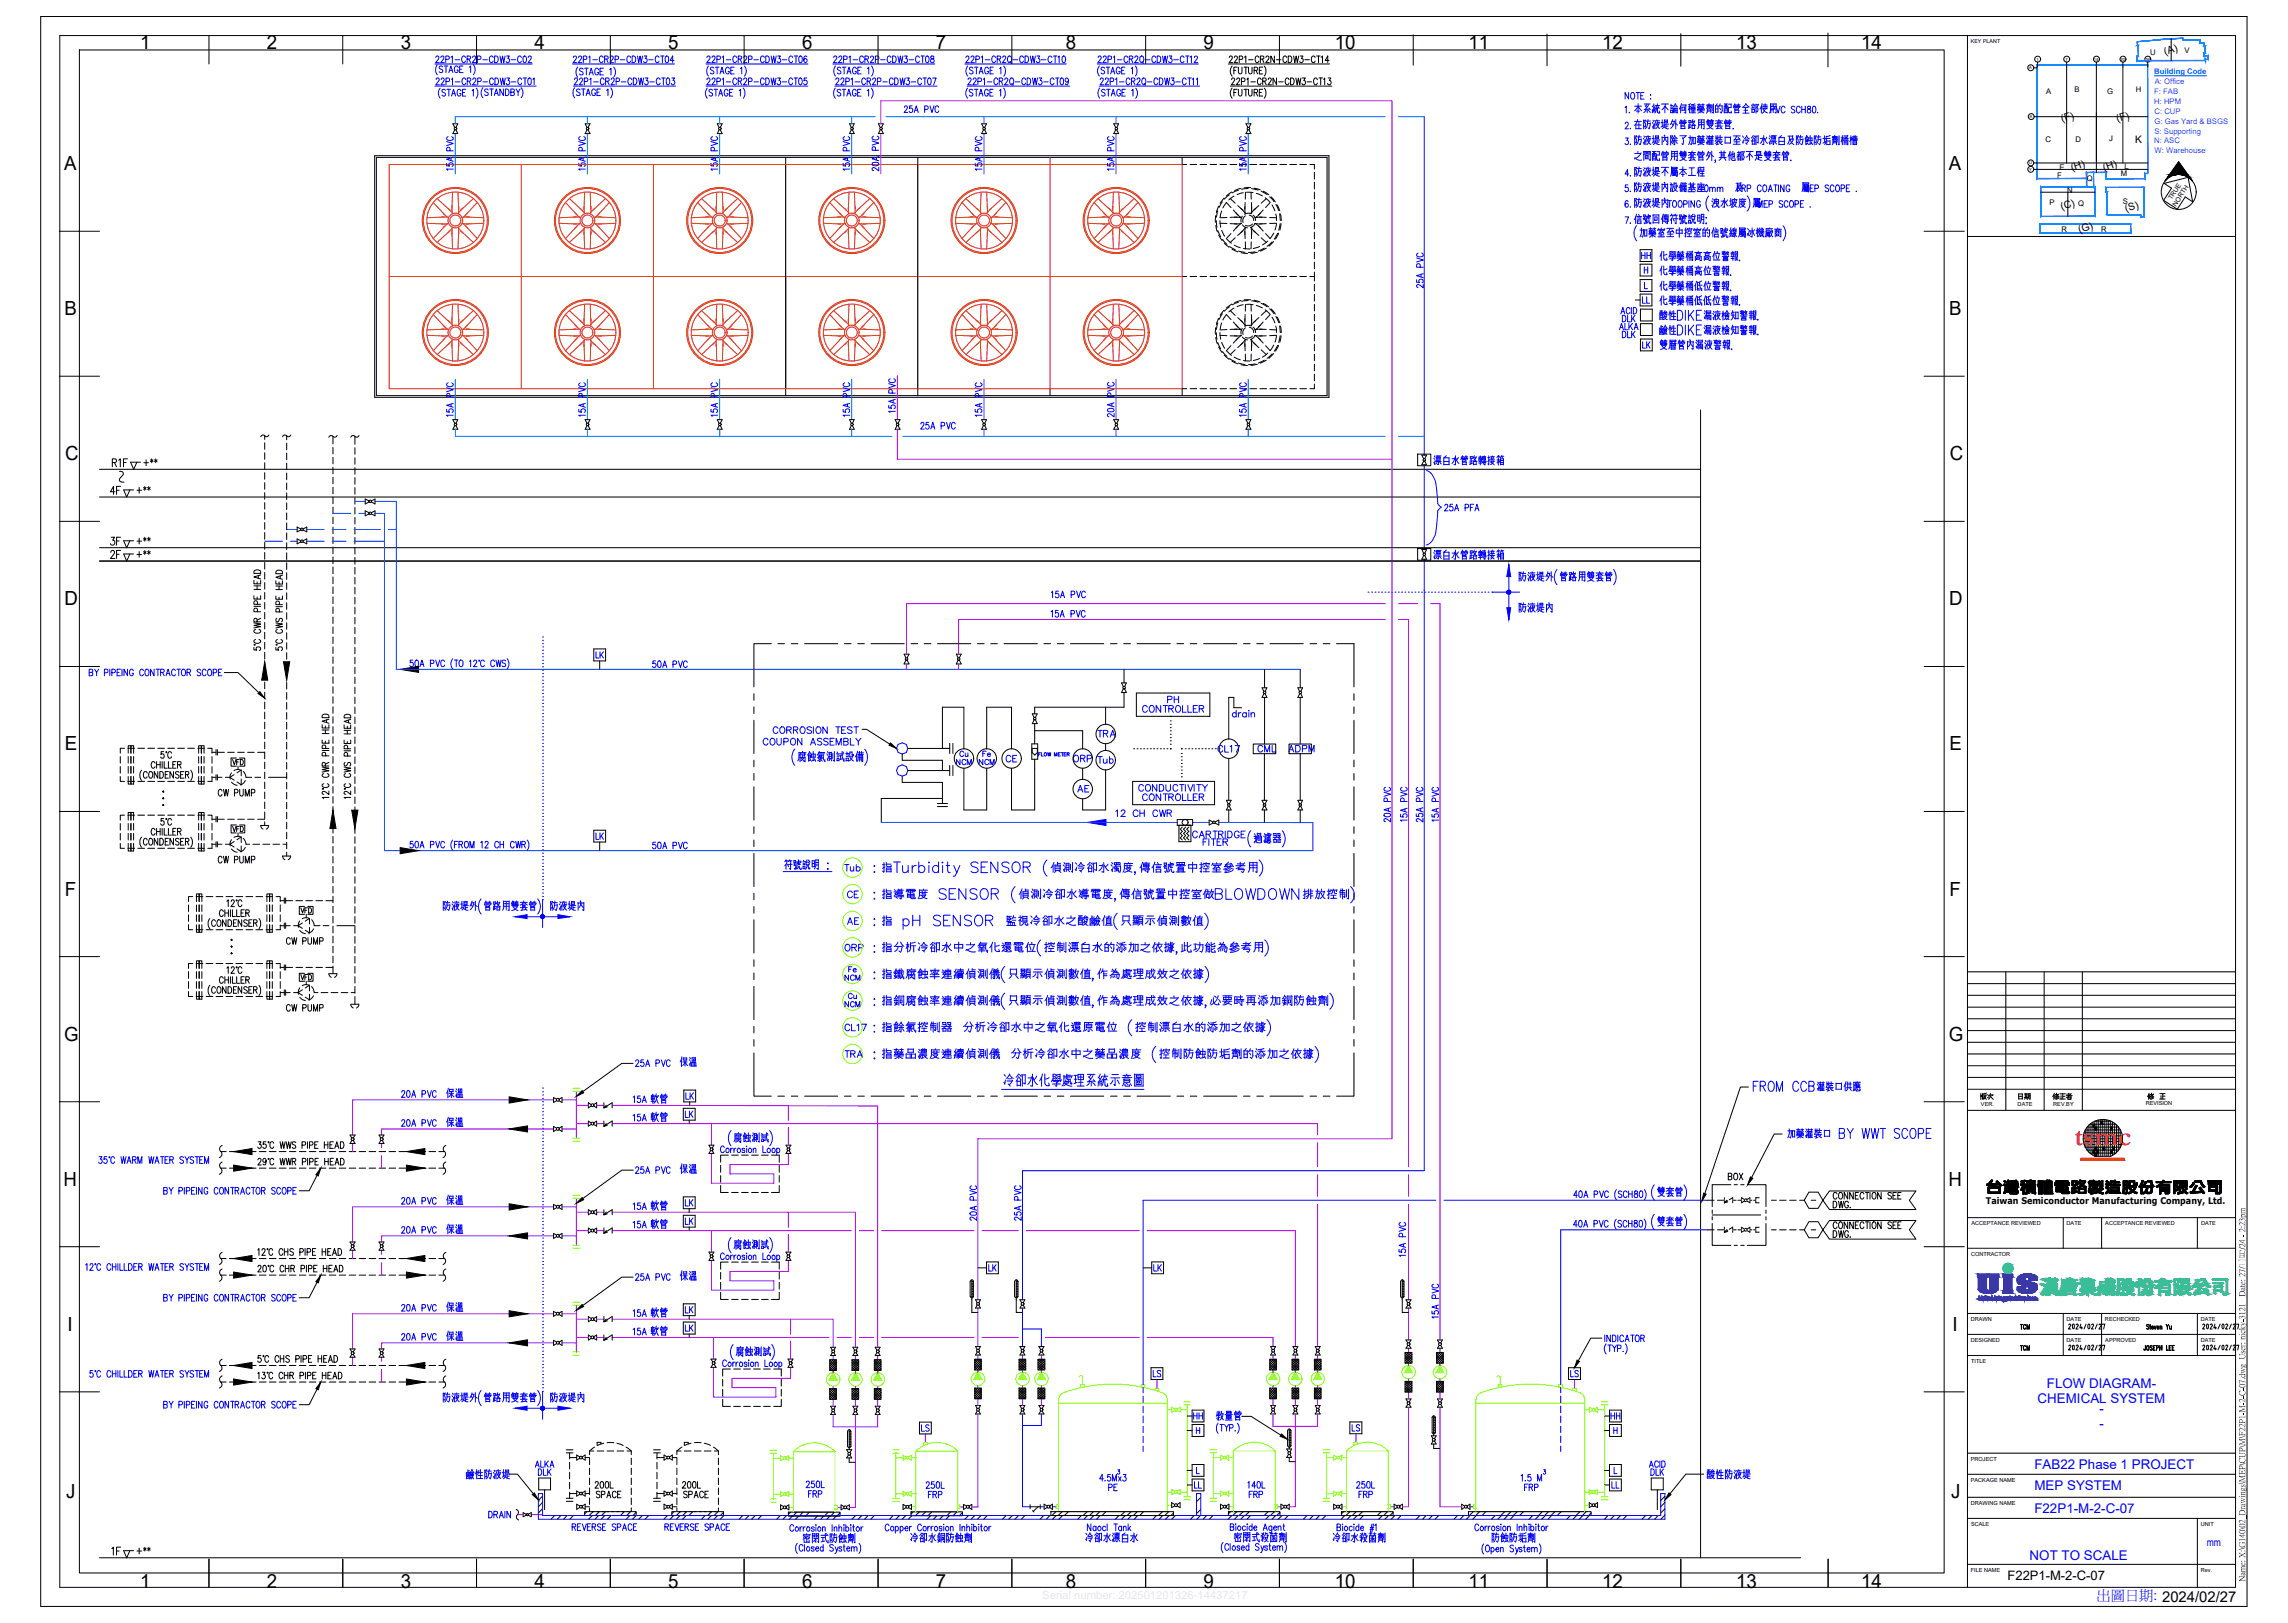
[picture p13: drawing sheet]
<svg xmlns="http://www.w3.org/2000/svg" width="860mm" height="610mm" viewBox="0 0 860 610" stroke-linecap="round" stroke-linejoin="round" font-family="sans-serif">
<defs><g id="words">
<g font-size="15.9" fill="#00f">
<text x="563.7" y="234.6">防液堤內</text>
<text x="199.7" y="531.3">防液堤內</text>
</g>
<g font-size="15.4" fill="#00f">
<text x="199.7" y="346.4">防液堤內</text>
<text x="160.5" y="427.6">保溫</text>
<text x="160.5" y="456.8">保溫</text>
<text x="160.5" y="467.8">保溫</text>
</g>
<g font-size="15" fill="#00f">
<text x="248.4" y="404.6">保溫</text>
<text x="160.5" y="416.6">保溫</text>
<text x="160.5" y="496.7">保溫</text>
<text x="160.5" y="507.6">保溫</text>
</g>
<g font-size="15">
<text x="248.4" y="444.9">保溫</text>
<text x="248.4" y="485.1">保溫</text>
</g>
<text font-size="13.7" x="740.1" y="415.2">版次</text>
<text font-size="11.9" x="765.2" y="414.5">修正者</text>
<text font-size="11" fill="#00f" x="451.9" y="534.8">教量管</text>
<text font-size="10.2" fill="#ff003f" x="779.8" y="430.2">tsmc</text>
<g font-size="9.7" fill="#00f">
<text x="241.3" y="415.9">軟管</text>
<text x="241.3" y="423">軟管</text>
<text x="241.3" y="456.1">軟管</text>
<text x="241.3" y="463.2">軟管</text>
<text x="241.3" y="496.4">軟管</text>
</g>
<text font-size="9.3" fill="#00f" x="241.3" y="503.1">軟管</text>
<g font-size="7.3">
<text x="52.7" y="18.3">1</text>
<text x="100.3" y="18.3">2</text>
<text x="150.6" y="18.3">3</text>
<text x="200.9" y="18.3">4</text>
<text x="251.2" y="18.3">5</text>
<text x="301.5" y="18.3">6</text>
<text x="351.8" y="18.3">7</text>
<text x="400.7" y="18.3">8</text>
<text x="452.4" y="18.3">9</text>
<text x="501.7" y="18.3">10</text>
<text x="552" y="18.3">11</text>
<text x="602.3" y="18.3">12</text>
<text x="652.7" y="18.3">13</text>
<text x="699.6" y="18.3">14</text>
<text x="24.1" y="63.9">A</text>
<text x="732.6" y="63.9">A</text>
<text x="24.2" y="118.5">B</text>
<text x="732.7" y="118.5">B</text>
<text x="24.4" y="173">C</text>
<text x="733" y="173">C</text>
<text x="24.2" y="227.5">D</text>
<text x="732.7" y="227.5">D</text>
<text x="24.3" y="282">E</text>
<text x="732.9" y="282">E</text>
<text x="24.3" y="336.6">F</text>
<text x="732.9" y="336.6">F</text>
<text x="24.1" y="391.1">G</text>
<text x="732.6" y="391.1">G</text>
<text x="23.8" y="445.6">H</text>
<text x="732.4" y="445.6">H</text>
<text x="25.4" y="500.2">I</text>
<text x="733.9" y="500.2">I</text>
<text x="24.9" y="563">J</text>
<text x="733.5" y="563">J</text>
<text x="52.7" y="596.6">1</text>
<text x="100.3" y="596.6">2</text>
<text x="150.6" y="596.6">3</text>
<text x="200.9" y="596.6">4</text>
<text x="251.2" y="596.6">5</text>
<text x="301.5" y="596.6">6</text>
<text x="351.8" y="596.6">7</text>
<text x="400.7" y="596.6">8</text>
<text x="452.4" y="596.6">9</text>
<text x="501.7" y="596.6">10</text>
<text x="552" y="596.6">11</text>
<text x="602.3" y="596.6">12</text>
<text x="652.7" y="596.6">13</text>
<text x="699.6" y="596.6">14</text>
</g>
<text font-size="6.6" x="40.9" y="176.7">R1F</text>
<g font-size="6.2">
<text x="40.2" y="187">4F</text>
<text x="40.2" y="206">3F</text>
<text x="40.2" y="211">2F</text>
<text x="411.3" y="288.2">Tub</text>
<text x="80.8" y="300.6">CW PUMP</text>
<text x="40.9" y="585.6">1F</text>
</g>
<text font-size="6.2" fill="#7fff00" x="316.4" y="358.8">ORP</text>
<g font-size="6.2" fill="#00f">
<text x="384.9" y="452.3" transform="rotate(-90 384.9 452.3)">PVC</text>
<text x="384.9" y="460" transform="rotate(-90 384.9 460)">25A</text>
<text x="236.7" y="462.8">15A</text>
<text x="236.7" y="503.1">15A</text>
</g>
<g font-size="5.7" fill="#00f">
<text x="338.7" y="43.4">25A PVC</text>
<text x="171.1" y="65.3" transform="rotate(-90 171.1 65.3)">15A PVC</text>
<text x="220.8" y="65.3" transform="rotate(-90 220.8 65.3)">15A PVC</text>
<text x="270.6" y="65.3" transform="rotate(-90 270.6 65.3)">15A PVC</text>
<text x="320.3" y="65.3" transform="rotate(-90 320.3 65.3)">15A PVC</text>
<text x="331.3" y="65.6" transform="rotate(-90 331.3 65.6)">20A PVC</text>
<text x="370.1" y="65.3" transform="rotate(-90 370.1 65.3)">15A PVC</text>
<text x="419.8" y="65.3" transform="rotate(-90 419.8 65.3)">15A PVC</text>
<text x="638.2" y="73.4">10mm</text>
<text x="535.9" y="109.4" transform="rotate(-90 535.9 109.4)">25A PVC</text>
<text x="608.5" y="122.1">DLK</text>
<text x="608.5" y="128.1">DLK</text>
<text x="171.1" y="157.7" transform="rotate(-90 171.1 157.7)">15A PVC</text>
<text x="220.8" y="157.7" transform="rotate(-90 220.8 157.7)">15A PVC</text>
<text x="270.6" y="157.7" transform="rotate(-90 270.6 157.7)">15A PVC</text>
<text x="320.3" y="157.7" transform="rotate(-90 320.3 157.7)">15A PVC</text>
<text x="370.1" y="157.7" transform="rotate(-90 370.1 157.7)">15A PVC</text>
<text x="419.8" y="158" transform="rotate(-90 419.8 158)">20A PVC</text>
<text x="541.9" y="193.3">25A PFA</text>
<text x="394.1" y="225.8">15A</text>
<text x="401.5" y="225.8">PVC</text>
<text x="393.7" y="233.2">15A</text>
<text x="401.5" y="233.2">PVC</text>
<text x="244.1" y="252.2">50A PVC</text>
<text x="428.3" y="268.8">CONTROLLER</text>
<text x="437.8" y="265.3">PH</text>
<text x="285.8" y="281.2">COUPON ASSEMBLY</text>
<text x="289.3" y="276.9">CORROSION TEST</text>
<text x="377.1" y="287.5">CE</text>
<text x="456.5" y="284">CL17</text>
<text x="426.9" y="298.4">CONDUCTIVITY</text>
<text x="428.3" y="302">CONTROLLER</text>
<text x="523.5" y="302.3" transform="rotate(-90 523.5 302.3)">PVC</text>
<text x="529.9" y="302.3" transform="rotate(-90 529.9 302.3)">PVC</text>
<text x="535.9" y="302.3" transform="rotate(-90 535.9 302.3)">PVC</text>
<text x="541.5" y="302.3" transform="rotate(-90 541.5 302.3)">PVC</text>
<text x="418" y="308">12 CH CWR</text>
<text x="523.5" y="310.1" transform="rotate(-90 523.5 310.1)">20A</text>
<text x="529.9" y="310.1" transform="rotate(-90 529.9 310.1)">15A</text>
<text x="535.9" y="310.1" transform="rotate(-90 535.9 310.1)">25A</text>
<text x="541.5" y="310.1" transform="rotate(-90 541.5 310.1)">15A</text>
<text x="244.1" y="320.3">50A PVC</text>
<text x="450.8" y="318.9">FITER</text>
<text x="316.4" y="388.8">CL17</text>
<text x="316.4" y="398.6">TRA</text>
<text x="237.8" y="402.2">25A PVC</text>
<text x="236.7" y="415.6">15A</text>
<text x="149.6" y="424.4">20A PVC</text>
<text x="236.7" y="422.6">15A</text>
<text x="149.6" y="453.7">20A PVC</text>
<text x="236.7" y="455.8">15A</text>
<text x="367.9" y="452.3" transform="rotate(-90 367.9 452.3)">PVC</text>
<text x="367.9" y="460" transform="rotate(-90 367.9 460)">20A</text>
<text x="149.6" y="464.6">20A PVC</text>
<text x="529.2" y="466" transform="rotate(-90 529.2 466)">PVC</text>
<text x="529.2" y="473.4" transform="rotate(-90 529.2 473.4)">15A</text>
<text x="237.8" y="482.2">25A PVC</text>
<text x="541.5" y="489.3" transform="rotate(-90 541.5 489.3)">PVC</text>
<text x="149.6" y="493.9">20A PVC</text>
<text x="236.7" y="496">15A</text>
<text x="541.5" y="496.7" transform="rotate(-90 541.5 496.7)">15A</text>
<text x="149.6" y="504.8">20A PVC</text>
<text x="201.1" y="555.6">DLK</text>
<text x="619.5" y="555.6">DLK</text>
<text x="301.6" y="560.2">250L</text>
<text x="346.8" y="560.6">250L</text>
<text x="415.6" y="561.6">PE</text>
<text x="467.8" y="560.6">140L</text>
<text x="508.7" y="560.6">250L</text>
<text x="571.9" y="561.6">FRP</text>
<text x="302.7" y="564.1">FRP</text>
<text x="347.8" y="564.1">FRP</text>
<text x="468.5" y="564.1">FRP</text>
<text x="509.8" y="564.1">FRP</text>
</g>
<g font-size="5.7">
<text x="615.9" y="98.4">HH</text>
<text x="616.3" y="115.4">LL</text>
<text x="52.9" y="176">+**</text>
<text x="50.1" y="186.6">+**</text>
<text x="50.1" y="205.7">+**</text>
<text x="50.1" y="210.6">+**</text>
<text x="223" y="248.7">LK</text>
<text x="411.3" y="278.3">TRA</text>
<text x="402.2" y="287.5">ORP</text>
<text x="471.7" y="284">CML</text>
<text x="483.3" y="284">ADPM</text>
<text x="403.9" y="298.8">AE</text>
<text x="223" y="316.8">LK</text>
<text x="447" y="316.1">CARTRIDGE</text>
<text x="80.8" y="325.6">CW PUMP</text>
<text x="106.5" y="356">CW PUMP</text>
<text x="106.5" y="381.4">CW PUMP</text>
<text x="757.8" y="414.5">日期</text>
<text x="256.5" y="421.2">LK</text>
<text x="648.4" y="444.5">BOX</text>
<text x="256.5" y="454.4">LK</text>
<text x="687.9" y="455.1">DWG.</text>
<text x="256.5" y="461.4">LK</text>
<text x="687.9" y="466.4">DWG.</text>
<text x="370.4" y="479.1">LK</text>
<text x="432.5" y="479.1">LK</text>
<text x="256.5" y="494.6">LK</text>
<text x="256.5" y="501.6">LK</text>
<text x="432.2" y="518.6">LS</text>
<text x="589.1" y="518.6">LS</text>
<text x="345" y="539">LS</text>
<text x="506.9" y="539">LS</text>
<text x="222.2" y="560.6">200L</text>
<text x="255.4" y="560.6">200L</text>
<text x="447.7" y="560.6">LL</text>
<text x="604.7" y="560.6">LL</text>
<text x="223" y="564.1">SPACE</text>
<text x="255.8" y="564.1">SPACE</text>
<text x="50.1" y="585.3">+**</text>
</g>
<g font-size="5.7" fill="#7fff00">
<text x="316.4" y="328.4">Tub</text>
<text x="317.5" y="338.7">CE</text>
<text x="317.5" y="348.5">AE</text>
</g>
<text font-size="5.4" fill="#00f" x="788.1" y="601.4">出圖日期: 2024/02/27</text>
<g font-size="5.3" fill="#00f">
<text x="613.8" y="49.7" transform="rotate(-90 613.8 49.7)">2.</text>
<text x="613.8" y="55.4" transform="rotate(-90 613.8 55.4)">3.</text>
<text x="613.8" y="67.4" transform="rotate(-90 613.8 67.4)">4.</text>
<text x="613.8" y="73.4" transform="rotate(-90 613.8 73.4)">5.</text>
<text x="613.8" y="79" transform="rotate(-90 613.8 79)">6.</text>
<text x="613.8" y="85.4" transform="rotate(-90 613.8 85.4)">7.</text>
<text x="316.4" y="369.7">NCM</text>
<text x="317.9" y="366.5">Fe</text>
<text x="316.4" y="379.6">NCM</text>
</g>
<g font-size="5.3">
<text x="616.3" y="131.9">LK</text>
<text x="256.5" y="414.2">LK</text>
<text x="447.3" y="534.5">HH</text>
<text x="604.3" y="534.5">HH</text>
</g>
<g font-size="5" fill="#00f">
<text x="769.4" y="521.5">FLOW DIAGRAM-</text>
<text x="765.9" y="527.1">CHEMICAL SYSTEM</text>
<text x="789.2" y="531.1">-</text>
<text x="789.2" y="536.7">-</text>
<text x="764.7" y="551.9">FAB22 Phase 1 PROJECT</text>
<text x="764.7" y="559.9">MEP SYSTEM</text>
<text x="764.7" y="568.5">F22P1-M-2-C-07</text>
<text x="763" y="586.5">NOT TO SCALE</text>
</g>
<g font-size="4.9" fill="#00f">
<text x="613.5" y="43.7" transform="rotate(-90 613.5 43.7)">1.</text>
<text x="359.5" y="285.4">Cu</text>
<text x="368.3" y="285.4">Fe</text>
<text x="358.4" y="288.6">NCM</text>
<text x="366.9" y="288.6">NCM</text>
<text x="317.5" y="376.4">Cu</text>
</g>
<g font-size="4.9">
<text x="86.1" y="288.6">VFD</text>
<text x="86.1" y="313.6">VFD</text>
<text x="111.8" y="344.3">VFD</text>
<text x="111.8" y="369.4">VFD</text>
<text x="758.1" y="500.6">TCM</text>
<text x="758.1" y="508.7">TCM</text>
<text x="754.6" y="593.6">F22P1-M-2-C-07</text>
</g>
<text font-size="4" fill="#00f" x="829.6" y="581.2">mm</text>
<g font-size="3.9">
<text x="813.9" y="20.8" transform="rotate(-18 813.9 20.8)">(A)</text>
<text x="775.1" y="46" transform="rotate(-17 775.1 46)">(F)</text>
<text x="796" y="46" transform="rotate(-17 796 46)">(F)</text>
<text x="802.6" y="53.6">K</text>
<text x="778.9" y="64.4" transform="rotate(-18 778.9 64.4)">(H)</text>
<text x="791" y="64.4" transform="rotate(-18 791 64.4)">(H)</text>
<text x="775.1" y="78.9" transform="rotate(-18 775.1 78.9)">(C)</text>
<text x="799.3" y="79.7" transform="rotate(-18 799.3 79.7)">(S)</text>
<text x="781.7" y="87.7" transform="rotate(-18 781.7 87.7)">(G)</text>
</g>
<text font-size="3.4" x="746.5" y="452.6">Taiwan Semiconductor Manufacturing Company, Ltd.</text>
<g font-size="3.1">
<text x="62.4" y="304.1" transform="rotate(-90 62.4 304.1)">. . .</text>
<text x="88.2" y="359.8" transform="rotate(-90 88.2 359.8)">. . .</text>
</g>
<g font-size="2.9">
<text x="808.3" y="20.5">U</text>
<text x="821.1" y="19.8">V</text>
<text x="769.2" y="35.3">A</text>
<text x="779.8" y="34.6">B</text>
<text x="792" y="35.2">G</text>
<text x="802.9" y="34.4">H</text>
<text x="768.9" y="53.4">C</text>
<text x="780.2" y="53.2">D</text>
<text x="792.8" y="52.9">J</text>
<text x="774.2" y="63.7">E</text>
<text x="798.6" y="63.4">L</text>
<text x="773.2" y="66.8">F</text>
<text x="784.4" y="68.2">Q</text>
<text x="797.2" y="66.3">M</text>
<text x="770.4" y="77.2">P</text>
<text x="777" y="72.4">N</text>
<text x="781.2" y="77.3">Q</text>
<text x="797.9" y="76.7">S</text>
<text x="774.9" y="87.2">R</text>
<text x="789.8" y="87.2">R</text>
</g>
<g font-size="2.9" fill="#007fff">
<text x="809.8" y="27.9">Building Code</text>
<text x="809.8" y="35.3">F: FAB</text>
<text x="810" y="31.6">A: Office</text>
<text x="809.8" y="39">H: HPM</text>
<text x="809.9" y="42.7">C: CUP</text>
<text x="809.9" y="46.5">G: Gas Yard &amp; BSGS</text>
<text x="809.8" y="53.9">N: ASC</text>
<text x="809.9" y="50.2">S: Supporting</text>
<text x="809.9" y="57.6">W: Warehouse</text>
</g>
<g font-size="2.6">
<text x="679.4" y="452.3">-</text>
<text x="679.4" y="463.5">-</text>
</g>
<g font-size="2.5">
<text x="816.4" y="75.3" transform="rotate(-57 816.4 75.3)">TRUE</text>
<text x="818.1" y="77.7" transform="rotate(-57 818.1 77.7)">NORTH</text>
</g>
<g font-size="2.1">
<text x="744.7" y="415.7">VER.</text>
<text x="758.4" y="415.7">DATE</text>
<text x="771.8" y="415.7">REV.BY</text>
<text x="806.6" y="415.3">REVISION</text>
<text x="741" y="460.5">ACCEPTANCE REVIEWED</text>
<text x="776.9" y="460.5">DATE</text>
<text x="791.4" y="460.5">ACCEPTANCE REVIEWED</text>
<text x="827.4" y="460.5">DATE</text>
<text x="740.9" y="472">CONTRACTOR</text>
<text x="740.9" y="496.5">DRAWN</text>
<text x="776.9" y="496.5">DATE</text>
<text x="791.3" y="496.5">RECHECKED</text>
<text x="827.3" y="496.5">DATE</text>
<text x="740.9" y="504.5">DESIGNED</text>
<text x="776.9" y="504.5">DATE</text>
<text x="791.4" y="504.5">APPROVED</text>
<text x="827.3" y="504.5">DATE</text>
<text x="741" y="512.4">TITLE</text>
<text x="740.9" y="549.1">PROJECT</text>
<text x="740.9" y="557.1">PACKAGE NAME</text>
<text x="740.9" y="565.7">DRAWING NAME</text>
<text x="740.9" y="573.6">SCALE</text>
<text x="827.3" y="573.6">UNIT</text>
<text x="740.9" y="590.8">FILE NAME</text>
<text x="827.3" y="590.8">Rev.</text>
</g>
<text font-size="2" x="740.9" y="16.2">KEY PLANT</text>
<g font-size="1.6">
<text x="765.5" y="22.8">1</text>
<text x="776.4" y="22.8">7</text>
<text x="787.1" y="22.8">14</text>
<text x="797.1" y="22.8">20</text>
<text x="806.4" y="22.8">26</text>
<text x="762.8" y="26.1">A</text>
<text x="763" y="44.4">K</text>
<text x="762.8" y="61.8">U</text>
<text x="762.8" y="64.2">Y</text>
</g>
</g></defs>
<g fill="none" stroke="#000" stroke-width=".38">
<path d="M15.3 6.2h829.4v597.5h-829.4zM22.5 13.4h817.9v583.2h-817.9zM29.8 18.8h701v572.4h-701zM78.5 13.6v10.4M128.8 13.6v10.4M179.1 13.6v10.4M229.4 13.6v10.4M279.7 13.6v10.4M330.1 13.6v10.4M380.4 13.6v10.4M430.7 13.6v10.4M480.9 13.6v10.4"/>
<path d="M531.2 13.1v11.4M581.5 12.8v11.9M631.8 12.7v12.2M687.1 12.4v12.7M739.6 13.4v583.2M816.2 14.6v8.2M461.7 24h38.1M462.1 21.6l.2-.4a.67 .67 0 0 1 1 .2 .67 .67 0 0 1-.3 .9l-1 1.2h1.4M462.5 32.4h38.1M463 29.9l.4-.6 .5 .1 .2 .4-1.2 2h1.3M463.2 33.1a2.91 2.91 0 0 0 0 3.8M463.2 24.8a2.91 2.91 0 0 0 0 3.8"/>
<path d="M463.8 34.8h.8M463.8 26.5h.8M464 21.6l.2-.4a.67 .67 0 0 1 1 .2 .67 .67 0 0 1-.3 .9l-1 1.2h1.4M464.9 29.9l.4-.6 .5 .1 .2 .4-1.2 2h1.3M465.1 33.6h-1.3v2.5M465.1 25.2h-1.3v2.6M465.5 33.6v1.7l.6 .8 .7-.4 .1-2.1M465.5 25.2v1.9l.6 .7 .7-.4 .1-2.2M465.8 22.3l1.2-.1v-1l-1.2-.1v2.4M466.7 30.6l1.1-.1 .1-.9-1.2-.3v2.5M467.6 33.6h1.3M467.6 25.2h1.3"/>
<path d="M467.8 21.5l.5-.4v2.4M468.3 25.2v2.6M468.3 33.6v2.5M468.7 29.8l.4-.5v2.5M469.3 33.6v1.7l.6 .8 .7-.4 .1-2.1M469.3 25.2v1.9l.6 .7 .7-.4 .1-2.2M469.3 22.5h1.7M470.2 30.8h1.7M471.4 34.8l1.2-.2 .1-.8-1.3-.2v2.5M471.4 26.5l1.2-.2 .1-.8-1.3-.3v2.6M472.1 34.8l.7 1.3M472.1 26.5l.7 1.3"/>
<path d="M473.2 21.6a.73 .73 0 0 0-.9-.5 .73 .73 0 0 0-.5 .9v.6a.73 .73 0 0 0 .5 .9 .73 .73 0 0 0 .9-.5M473.4 34.8h.8M473.4 26.5h.8M473.8 22.2l1.1-.1 .1-.9-1.2-.1v2.4M474.1 29.9a.72 .72 0 0 0-.9-.6 .72 .72 0 0 0-.5 1v.6a.72 .72 0 0 0 .5 1 .72 .72 0 0 0 .9-.7M474.5 22.2l.6 1.3M474.7 30.5l1.1-.1 .2-.3-.2-.7-1.1-.1v2.5M474.7 33.6h-1.3v2.5h1.3M474.7 25.2h-1.3v2.6h1.3M475.2 33.1a3.1 3.1 0 0 1 0 3.8M475.2 24.8a3.1 3.1 0 0 1 0 3.8M475.3 30.5l.7 1.3"/>
<path d="M475.9 21.6l.2-.4a.67 .67 0 0 1 .9 .2 .67 .67 0 0 1-.2 .9l-1 1.2h1.3M476.8 29.9l.3-.6 .6 .1 .2 .4-1.3 2h1.4M479 21.1v2.4l-1.3-2.4v2.4M479.8 22.5h1.7M479.9 29.3v2.5l-1.4-2.5v2.5M480.6 30.8h1.7M483.7 21.6a.73 .73 0 0 0-.9-.5 .73 .73 0 0 0-.5 .9v.6a.73 .73 0 0 0 .5 .9 .73 .73 0 0 0 .9-.5M484.3 21.1a1.24 1.24 0 0 1 1.3 1.2 1.24 1.24 0 0 1-1.3 1.2zM484.6 29.9a.75 .75 0 0 0-.9-.6 .75 .75 0 0 0-.6 1v.6a.75 .75 0 0 0 .6 .9 .75 .75 0 0 0 .9-.6M485.1 29.3a1.27 1.27 0 0 1 1.4 1.3 1.27 1.27 0 0 1-1.4 1.2zM486.3 21.1l.4 2.4 .5-2.4 .5 2.4 .5-2.4M487.1 29.3l.5 2.5 .5-2.5 .5 2.5 .4-2.5"/>
<path d="M488.8 21.1h1l-.6 .9a.72 .72 0 0 1 .6 1.1 .72 .72 0 0 1-1.2 0M489.6 29.3h1.1l-.6 1a.75 .75 0 0 1 .6 1.1 .75 .75 0 0 1-1.3-.1M490.5 22.5h1.7M491.3 30.8h1.7M494.3 21.6a.73 .73 0 0 0-.9-.5 .73 .73 0 0 0-.4 .9v.6a.73 .73 0 0 0 .4 .9 .73 .73 0 0 0 .9-.5M494.9 21.1h1.4M495.2 29.9a.75 .75 0 0 0-.9-.6 .75 .75 0 0 0-.5 1v.6a.75 .75 0 0 0 .5 .9 .75 .75 0 0 0 .9-.6M495.6 21.1v2.4M495.8 29.3h1.3M496.4 29.3v2.5M496.6 21.5l.5-.4v2.4M497.5 29.8l.5-.5v2.5"/>
<path d="M499.2 29.3h1.1l-.6 1a.73 .73 0 0 1 .6 1.1 .73 .73 0 0 1-1.3-.1M499.6 22.7h-1.4l.9-1.6v2.4M764.5 25.5h1.2M765.9 23.3v1.9M776.9 23.3v38M788 23.3v41.5M798 23.3v38M807.3 23.3v1.9M140.8 58.5h358.8v90.8h-358.8zM141.5 59.2h357.4v89.5h-357.4zM170.9 47.9l-.7-1.4h1.9l-.7 1.4M220.7 47.9l-.7-1.4h1.8l-.8 1.4"/>
<path d="M270.3 47.9l-.7-1.4h1.9l-.7 1.4M295.3 59.2v89.5M320 47.9l-.7-1.4h1.8l-.7 1.4M330.9 47.9l-.7-1.4h1.8l-.7 1.4M345 59.2v89.5M369.7 47.9l-.7-1.4h1.8l-.7 1.4M419.4 47.9l-.7-1.4h1.8l-.7 1.4M444.4 59.2v2.6h1.7M469.1 47.9l-.7-1.4h1.8l-.7 1.4M469.1 48.8l-.7 1.4h1.8l-.7-1.4M764.7 43.9h42.6M447.4 61.8h2.4"/>
<path d="M451.1 61.8h2.5M454.9 61.8h2.4M457.8 79.2l-.5 2.4M458.1 77.5l-.8 2.4M458.6 61.8h2.5M459.2 79.3l-.5 2.4M459.5 75.9l-1.3 2.1M460.1 74.5l-1.4 1.9M461 76l-1.3 2.1M461 76.1l1.7 1.9M462.2 73.2l-2 1.6M462.3 61.8h2.6"/>
<path d="M462.5 74.6l1.8 1.8M463 72.2l-2 1.4M463.6 78.9l1.7 1.9M463.9 73.7l-2 1.5M465.3 77.3l1.9 1.7M465.5 71.5l-2.3 1M466.1 61.8h2.5M466.4 78.3l1.8 2M466.5 70.8l-2.4 .8M467.4 72.4l-2.4 .7M468 77.6l.1 2.8M468.1 76.1l-.2 2.5"/>
<path d="M468.2 72.2l-.1 2.6M468.6 72.2l2.4 .2M469.2 70.8l-2.5 .4M469.8 61.8h2.6M470.2 70.5l-2.5 .1M470.3 72.2v2.6M470.4 76.1l.1 2.5M470.5 77.6l-.2 2.8M470.5 70.9l2.4 .5M471.4 70.7l2.3 .6M472.1 78.3l-1.8 2M472.2 72.7l2.3 .9"/>
<path d="M473.2 77.3l-1.9 1.7M473.6 61.8h2.5M474.1 71.9l2.2 1.2M474.9 71.9l2 1.3M474.9 78.9l-1.8 1.9M475.6 74.3l1.8 1.7M476 74.6l-1.9 1.8M477.3 73.9l1.6 1.9M477.3 61.8h2.6M477.5 76.1l-1.8 1.9M477.8 74l1.6 1.9M478.2 77l1 2.2"/>
<path d="M479.6 76.9l1.1 2.3M480.1 76.9l1 2.3M481.1 61.8h2.5M484.8 61.8h2.6M488.6 61.8h2.5M492.4 61.8h1.7v1.7M494.1 64.7v2.6M494.1 68.5v2.5M494.1 72.2v2.6M494.1 76v2.5M494.1 79.7v2.6M764.5 61.2h42.8"/>
<path d="M764.5 63.7h42.8M767.1 72.2h20.4M777.3 72.2v9.1M813.5 68.9l9-2.3 1.7 9.3-2.8-1.9-2.9 4.6-5.2-3.3 3-4.6zM813.9 68l5.1-7.2 5.1 7.2M22.3 86.9h15.1M456.9 81.1v2.4M457 84.7l.6 2.5M457.2 82.9l.3 2.5M457.8 86.6l1.1 2.3M458.1 88.3l1.3 2.1M458.6 82.9l.3 2.5"/>
<path d="M458.6 83.9l2.6 .1M459.2 86.6l1.2 2.1M459.5 90l1.7 1.9M460.2 91.3l1.8 1.6M461.1 89.8l1.8 1.6M461.2 81.8h-2.6M462.2 92.6l2.2 1.3M462.4 84l2.6 .2M462.7 87.8l-1.7 1.8M463.1 93.6l2.2 1.1M463.9 92.1l2.3 1M464.3 89.4l-1.8 1.7"/>
<path d="M464.6 80l2.1 1.8-2.7-.2M465 81.6l-2.6 .1M465.3 84.9l-1.7 1.9M465.6 94.3l2.4 .5M466.5 95l2.4 .3M466.7 84l-2.7 .1M466.7 83.9l-2.1 1.8M467 81.3l-.5 1.3v.9M467 84.5l.9 .8 1 .3M467.2 86.8l-1.9 1.7M467.4 93.4l2.5 .1M467.9 87.1l.2 2.6"/>
<path d="M468.1 85.4l-.1 2.7M468.1 90.9l.1 2.6M468.2 85.4l-1.8 2.1M468.2 81.1a1.95 1.95 0 0 0-.9 2.5M469.6 80.9a1.98 1.98 0 0 1 1.7 2M470.1 80.3l-.8-.2-1.4 .4M470.3 90.9v2.6M470.5 87.1l-.1 2.6M470.8 84.2a2.06 2.06 0 0 1-2.6 .5M471 80.9l.8 1 .2 1M471.3 86.8l1.9 1.7M471.8 83.9l2 1.8"/>
<path d="M471.8 94.7l-2.5 .2M472.1 87.5l-1.8-2.1 .2 2.7M472.6 94.8l-2.4 .4M473.1 84.9l1.8 1.9M473.5 81.6l2.5 .1M473.5 92.6l-2.4 .8M473.8 80l-2.1 1.8 2.8-.2M474.1 89.4l1.9 1.7M474.5 84.1l-2.8-.1-.5 .8-1.1 .7M475.3 93.3l-2.3 1M475.7 87.8l1.8 1.8M476 93.3l-2.2 1.1"/>
<path d="M476 84l-2.5 .2M476.6 90.6l-2 1.4M477.3 81.8h2.6M478.2 90.9l-1.9 1.7M478.7 90.8l-1.7 1.7M478.8 87.6l-1.4 2.1M479.6 80.4l.3 2.5M479.8 84l-.6 2.5M479.9 83.9l-2.6 .1M480.3 87.7l-1.3 2.2M480.6 87.6l-1.1 2.2M481 80.4l.3 2.5"/>
<path d="M481.2 84l-.5 2.5M481.3 80.4l.3 2.5M481.5 84l-.4 2.5M494.1 83.5v2.5M494.1 87.3v2.5M494.1 91v2.5M494.1 94.8v2.5M494.1 98.5v2.5M616.5 99.3v4.4h4.5v-4.4M723.3 86.9h15.1M739.6 88.9h100.8M444.4 103.9h1.7"/>
<path d="M447.4 103.9h2.4M451.1 103.9h2.5M454.9 103.9h2.4M458.1 119.7l-.8 2.3M458.6 103.9h2.5M459.5 118l-1.3 2.1M460.1 116.6l-1.4 2M461 118.1l-1.3 2.1M461 118.2l1.7 1.9M462.2 115.3l-2 1.6M462.3 103.9h2.6M462.5 116.7l1.8 1.8"/>
<path d="M463 114.3l-2 1.4M463.9 115.8l-2 1.5M465.3 119.4l1.9 1.7M465.5 113.6l-2.3 1M466.1 103.9h2.5M466.5 112.9l-2.4 .8M467.4 114.5l-2.4 .7M467.7 112.7h2.5M468 119.7l.1 2.8M468.1 118.2l-.2 2.5M468.2 114.4l-.1 2.5M468.6 114.4l2.4 .1"/>
<path d="M469.2 112.9l-2.5 .4M469.8 103.9h2.6M470.3 114.4v2.5M470.4 118.2l.1 2.5M470.5 119.7l-.2 2.8 1.8-2.1M470.5 113.1l2.4 .5M471.4 112.8l2.3 .7M472.2 114.8l2.3 .9M473.2 119.4l-1.9 1.7M473.6 103.9h2.5M474.1 114l2.2 1.3M474.9 114l2 1.4"/>
<path d="M475.6 116.4l1.8 1.7M476 116.7l-1.9 1.8M477.3 116l1.6 2M477.3 103.9h2.6M477.5 118.2l-1.8 1.9M477.8 116.1l1.6 1.9M478.2 119.2l1 2.1M479.6 119l1.1 2.3M480.1 119.1l1 2.2M481.1 103.9h2.5M484.8 103.9h2.6M488.6 103.9h2.5"/>
<path d="M492.4 103.9h1.7M494.1 102.3v3.3M494.1 106.8v2.6M494.1 110.7v2.4M494.1 114.4v2.5M494.1 118.1v2.5M616.5 109.5v-4.4h4.5v4.4M621.1 116.2v4.4h-4.5M456.9 123.2v2.4M457 126.8l.6 2.5M457.2 125l.3 2.5M457.8 121.3l-.5 2.5"/>
<path d="M457.8 128.7l1.1 2.3M458.1 130.4l1.3 2.1M458.6 125l.3 2.5M458.6 126l2.6 .1M459.2 121.4l-.5 2.4M459.2 128.7l1.2 2.2M459.5 132.1l1.7 1.9M460.2 133.4l1.8 1.6M461.1 131.9l1.8 1.7M461.2 123.9l-2.6 .1M462.2 134.7l2.2 1.3M462.4 126.2l2.6 .1"/>
<path d="M462.7 129.9l-1.7 1.9M463.1 135.7l2.2 1.1M463.6 121l1.7 1.9M463.9 134.2l2.3 1M464.3 131.5l-1.8 1.8M464.6 122.1l2.1 1.9-2.7-.3M465 123.7l-2.6 .1M465.3 127.1l-1.7 1.8M465.6 136.4l2.4 .5M466.4 120.4l1.8 2.1M466.5 137.1l2.4 .3M466.7 126.1l-2.7 .1"/>
<path d="M466.7 126l-2.1 1.8M467 123.4l-.5 1.3v.9M467 126.7l1.3 .9 .6 .1M467.2 128.9l-1.9 1.8M467.4 135.5l2.5 .1M467.9 129.2l.2 2.6M468.1 127.5l-.1 2.7M468.1 133.1l.1 2.5M468.2 127.5l-1.8 2.1M468.2 123.2a2 2 0 0 0-.9 2.5M469.6 123a1.98 1.98 0 0 1 1.7 2M470.1 122.4l-1.3-.1-.9 .3"/>
<path d="M470.3 133.1v2.5M470.5 129.2l-.1 2.6M470.8 126.3a2.06 2.06 0 0 1-2.6 .5M471 123l.8 1 .2 1M471.3 128.9l1.9 1.8M471.8 126l2 1.8M471.8 136.8l-2.5 .3M472.1 129.6l-1.8-2.1 .2 2.7M472.6 136.9l-2.4 .4M473.1 127.1l1.8 1.8M473.5 123.7l2.5 .1M473.5 134.7l-2.4 .8"/>
<path d="M473.8 122.1l-2.1 1.8 2.8-.2M474.1 131.5l1.9 1.8M474.5 126.2l-2.8-.1-.5 .8-1.1 .7M474.9 121l-1.8 1.9M475.3 135.4l-2.3 1M475.7 129.9l1.8 1.9M476 135.4l-2.2 1.1M476 126.2l-2.5 .1M476.6 132.7l-2 1.5M477.3 123.9l2.6 .1M478.2 133l-1.9 1.7M478.7 132.9l-1.7 1.8"/>
<path d="M478.8 129.7l-1.4 2.1M479.6 122.5l.3 2.5M479.8 126.1l-.6 2.5M479.9 126l-2.6 .1M480.3 129.8l-1.3 2.2M480.6 129.8l-1.1 2.1M481 122.5l.3 2.5M481.2 126.2l-.5 2.5M481.3 122.5l.3 2.5M481.5 126.1l-.4 2.5M494.1 121.9v2.5M494.1 125.6v2.5"/>
<path d="M494.1 129.4v2.5M494.1 133.1v2.5M494.1 136.9v2.5M616.6 121.6h4.5v4.5M22.3 141.4h15.1M170.9 159.9l-.7 1.4h1.9l-.7-1.4M220.7 159.9l-.7 1.4h1.8l-.8-1.4M270.3 159.9l-.7 1.4h1.9l-.7-1.4M320 159.9l-.7 1.4h1.8l-.7-1.4M337.2 159.9l-.7 1.4h1.8l-.7-1.4M337.2 159.1l-.7-1.4h1.8l-.7 1.4M369.7 159.9l-.7 1.4h1.8l-.7-1.4"/>
<path d="M394.7 146.1v2.6M419.4 159.9l-.7 1.4h1.8l-.7-1.4M446.1 146.1h-1.7v2.6M447.4 146.1h2.4M451.1 146.1h2.5M454.9 146.1h2.4M458.6 146.1h2.5M462.3 146.1h2.6M466.1 146.1h2.5M469.1 159.9l-.7 1.4h1.8l-.7-1.4M469.1 159.1l-.7-1.4h1.8l-.7 1.4M469.8 146.1h2.6"/>
<path d="M473.6 146.1h2.5M477.3 146.1h2.6M481.1 146.1h2.5M484.8 146.1h2.6M488.6 146.1h2.5M494.1 140.6v2.5M494.1 144.4v1.7h-1.7M639.3 154.1v431.3M723.3 141.4h15.1M37.4 176.4h601.9M44.9 177.1l1.1 .2 .4 .5v.5l-1.5 1.8v.5l.3 .4 1.4 .2M49.1 173.7h3.7"/>
<path d="M51.4 173.7l-1.1 2.7M99.5 166.4v2.5M99.5 170.2v2.4M99.5 173.9v2.5M99.5 177.6v2.5M99.6 163.8a.92 .92 0 0 0-1.6 .3M101.1 163.5a.92 .92 0 0 1-1.6 .3v1.3M107.8 163.8v1.5M107.8 166.5v2.5M107.8 170.3v2.5M107.8 174v2.5M107.8 177.8v2.4"/>
<path d="M107.8 163.8a.92 .92 0 0 0-1.6 .3M109.3 163.5a.92 .92 0 0 1-1.5 .3M125.2 164v2.8M125.2 168.1v2.5M125.2 171.9v2.4M125.2 175.6v2.5M125.2 179.4v2.4M125.2 164a.92 .92 0 0 0-1.6 .3M126.7 163.7a.92 .92 0 0 1-1.5 .3M133.4 164v3M133.4 168.2v2.5M133.4 172v2.5"/>
<path d="M133.4 175.7v2.5M133.4 179.5v2.5M133.4 164a.92 .92 0 0 0-1.5 .3M135 163.7a.92 .92 0 0 1-1.6 .3M532.9 170.7h4.9v4.3h-4.9zM535.2 173.3l-.7 1.4h1.8l-.7-1.4M535.2 172.4l-.7-1.4h1.8l-.7 1.4M22.3 195.9h15.1M37.4 186.8h601.9M46.5 184.1h3.7M48.8 184.1l-1.2 2.7M99.5 181.4v2.5"/>
<path d="M99.5 185.1v2.5M99.5 188.9v2.5M99.5 192.6v2.6M99.5 196.4v2.5M107.8 181.5v2.5M107.8 185.3v2.4M107.8 189v2.5M107.8 192.8v2.5M107.8 196.5v2.5M113.1 198.8l-1.4-.7v1.8l1.4-.7M113.9 198.8l1.4-.7v1.8l-1.4-.7M125.2 183.1v2.5"/>
<path d="M125.2 186.9v2.4M125.2 190.6v2.5M125.2 194.3v2.5M125.2 198.1v2.5M133.4 183.2v2.5M133.4 187v2.5M133.4 190.7v2.5M133.4 194.5v2.4M133.4 198.2v2.5M138.7 188.2l-1.4-.6v1.8l1.4-.8M138.7 192.7l-1.4-.7v1.8l1.4-.7M139.6 188.2l1.4-.6v1.8l-1.4-.8"/>
<path d="M139.6 192.7l1.4-.7v1.8l-1.4-.7M723.3 195.9h15.1M37.4 210.9h601.9M37.4 205.8h601.9M46.5 208.2h3.7M46.5 203.2h3.7M48.8 208.2l-1.2 2.7M48.8 203.2l-1.2 2.6M95.4 218.2v1.2h2.6v-1.2M95.6 214.5a1.39 1.39 0 0 1 1.5-.3 1.39 1.39 0 0 1 .9 1.3h-2.6zM96.6 218.7v.7M97.1 216.4v.9"/>
<path d="M98 216.1l-2.6 .7 2.6 .8M99.5 200.1v2.6M99.5 203.9v2.5M99.5 207.6v2.6M99.5 211.4v2.5M99.5 215.1v2.5M99.5 218.9v2.5M103.7 218.3v1.2h2.5v-1.2M103.8 214.7a1.35 1.35 0 0 1 1.5-.4 1.35 1.35 0 0 1 .9 1.3h-2.5zM104.9 218.7v.8M105.3 216.4v1M106.2 216.2l-2.5 .8 2.5 .7"/>
<path d="M107.8 200.3v2.5M107.8 204v2.5M107.8 207.7v2.6M107.8 211.5v2.5M107.8 215.2v2.6M107.8 219v2.5M113.1 203.2l-1.4-.7v1.9l1.4-.7M113.9 203.2l1.4-.7v1.9l-1.4-.7M125.2 201.8v2.5M125.2 205.6v2.5M125.2 209.3v2.6M125.2 213.1v2.5"/>
<path d="M125.2 216.8v2.6M133.4 202v2.4M133.4 205.7v2.6M133.4 209.5v2.5M133.4 213.2v2.5M133.4 217v2.5M532.9 206.2h4.9v4.3h-4.9zM535.2 207.9l-.7-1.4h1.8l-.7 1.4M535.2 208.8l-.7 1.4h1.8l-.7-1.4M95.4 234.1l2.6 .4-2.6 .5 2.6 .5-2.6 .5M95.4 223.9v1.2h2.6v-1.2M95.4 227.9h2.6"/>
<path d="M95.4 221.5h2.6M95.4 220.2h2.6M96.1 236.6a.72 .72 0 0 0-.6 .8 .72 .72 0 0 0 .9 .6h.6a.72 .72 0 0 0 1-.6 .72 .72 0 0 0-.7-.8M96.6 233.7l-.1-1.1-.8-.2-.3 1.3h2.6M96.6 220.2v1.3M96.6 224.4v.7M96.8 229.9l-.2-1.1-.9-.2-.3 1.3h2.6M96.8 227.1l-.2-1.1-.3-.2-.7 .2-.2 1.1h2.6M98 232.4l-1.4 .6M99.5 222.7v2.4M99.5 226.4v2.5M99.5 230.2v2.4"/>
<path d="M99.5 233.9v2.5M99.5 237.7v2.4M103.7 234.1l2.5 .4-2.5 .5 2.5 .5-2.5 .5M103.7 224v1.2h2.5v-1.2M103.7 228h2.5M103.7 221.6h2.5M103.7 220.3h2.5M104.1 232.4l-.4 .4 .1 .7 .3 .2 .5-.2 .6-1.1h.7l.3 .4-.3 .9M104.3 236.6a.73 .73 0 0 0-.6 .9 .73 .73 0 0 0 .9 .5h.6a.73 .73 0 0 0 1-.5 .73 .73 0 0 0-.6-.9M104.9 220.3v1.3M104.9 224.4v.8M105 230l-.1-1.2-.4-.2-.7 .2-.1 1.2h2.5"/>
<path d="M105 227.2l-.1-1.1-1-.1-.2 1.2h2.5M107.8 222.8v2.5M107.8 226.5v2.5M107.8 230.3v2.5M107.8 234v2.5M107.8 237.8v2.5M125.2 220.6v2.5M125.2 224.3v2.6M125.2 228.1v2.5M125.2 231.9v2.5M125.2 235.6v2.5M125.2 239.4v2.4"/>
<path d="M133.4 220.7v2.5M133.4 224.4v2.6M133.4 228.2v2.5M133.4 232v2.5M133.4 235.7v2.5M133.4 239.5v2.5M22.3 250.5h15.1M84.3 252.8h5.2l7.8 7.5M95.4 243.3v1h1.1a.76 .76 0 0 1 .1-1 .76 .76 0 0 1 1 0 .76 .76 0 0 1 .1 1l-.2 .1M95.6 242.2l.3 .1-.2 .2zM96.1 240.3a.75 .75 0 0 0-.7 .9 .75 .75 0 0 0 1 .6h.6a.75 .75 0 0 0 1-.6 .75 .75 0 0 0-.7-.9M99.5 241.4v2.5"/>
<path d="M99.5 245.1v2.5M99.5 248.9v2.5M99.5 252.6v2.5M99.5 256.4v2.5M103.7 243.3v1h1.1a.73 .73 0 0 1 .1-1 .73 .73 0 0 1 1 .1 .73 .73 0 0 1-.2 1M103.8 242.2l.4 .1-.2 .2zM104.3 240.3a.76 .76 0 0 0-.6 .9 .76 .76 0 0 0 .9 .6h.6a.76 .76 0 0 0 1-.6 .76 .76 0 0 0-.6-.9M107.8 241.5v2.5M107.8 245.3v2.4M107.8 249v2.5M107.8 252.8v2.4M107.8 256.5v2.5"/>
<path d="M125.2 243.1v2.5M125.2 246.9v2.4M125.2 250.6v2.5M125.2 254.4v2.4M125.2 258.1v2.5M133.4 243.2v2.5M133.4 247v2.5M133.4 250.7v2.5M133.4 254.5v2.5M133.4 258.2v2.5M225.4 248.4v3.2M289.9 241.9h-6.5v16.3"/>
<path d="M292.4 241.9h2.5M297.4 241.9h2.5M302.5 241.9h12.4M317.4 241.9h2.5M322.5 241.9h2.4M327.4 241.9h12.5M340.6 248.1l-.7 1.4h1.8l-.7-1.4M340.6 247.2l-.7-1.4h1.8l-.7 1.4M342.5 241.9h2.4M347.4 241.9h2.5M352.4 241.9h12.5M360.2 248.1l-.7 1.4h1.8l-.7-1.4"/>
<path d="M360.2 247.2l-.7-1.4h1.8l-.7 1.4M367.4 241.9h2.6M372.4 241.9h2.5M377.4 241.9h12.6M392.4 241.9h2.5M397.4 241.9h2.5M402.4 241.9h12.5M417.4 241.9h2.5M422.3 258l-.7-1.4h1.8l-.7 1.4M422.3 258.9l-.7 1.4h1.8l-.7-1.4M422.4 241.9h2.5M422.5 251.5v5.1"/>
<path d="M427.4 241.9h12.5M442.4 241.9h2.5M447.4 241.9h2.5M452.4 241.9h12.5M467.4 241.9h2.5M472.4 241.9h2.5M475.1 259.9l-.7-1.4h1.9l-.7 1.4M475.4 251.6v6.9M477.4 241.9h12.5M488.6 259.9l-.7-1.4h1.7l-.6 1.4M488.8 251.6v6.9M492.4 241.9h2.5"/>
<path d="M497.4 241.9h2.5M502.4 241.9h6.6v16.3M723.3 250.5h15.1M99.5 260.1v2.6M99.5 263.9v2.5M99.5 267.6v2.6M99.5 271.4v2.5M99.5 275.1v2.6M99.5 278.9v2.5M107.8 260.3v2.5M107.8 264v2.5M107.8 267.8v2.5"/>
<path d="M107.8 271.5v2.5M107.8 275.2v2.6M107.8 279v2.5M121.1 278.1v1.2h2.5v-1.2M121.1 272.4v1.2h2.5v-1.2M121.1 275.7h2.5M121.1 274.4h2.5M121.2 268.8a1.39 1.39 0 0 1 1.6-.4 1.39 1.39 0 0 1 .8 1.3h-2.5zM122.3 272.8v.8M122.3 274.4v1.3M122.3 278.5v.8M122.7 270.5v1"/>
<path d="M123.6 270.3l-2.5 .8 2.5 .7M125.2 261.8v2.5M125.2 265.6v2.5M125.2 269.3v2.5M125.2 273.1v2.5M125.2 276.8v2.6M129.3 278.2v1.2h2.5v-1.2M129.3 272.5v1.2h2.5v-1.2M129.3 275.8h2.5M129.3 274.5h2.5M129.5 268.8a1.35 1.35 0 0 1 1.5-.3 1.35 1.35 0 0 1 .8 1.3h-2.5zM130.6 273v.7"/>
<path d="M130.6 274.5v1.3M130.6 278.7v.7M131 270.7v.9M131.8 270.4l-2.5 .7 2.5 .8M133.4 262v2.4M133.4 265.7v2.5M133.4 269.5v2.4M133.4 273.2v2.6M133.4 277v2.5M283.4 260.7v2.5M283.4 265.7v2.5M283.4 270.7v12.5"/>
<path d="M324.1 274.1h1.7l8.7 5.6M357 279.4v3.8M358.2 279.4v3.8M387.9 279.6h2.2v5.7h-2.2zM388.7 270.5l-.7 1.4h1.9l-.7-1.4M388.7 269.7l-.7-1.4h1.9l-.7 1.4M388.9 271.9v7.7M388.9 274.6h18.1v6.9M415.6 265.8v6.5M415.6 279.5v2.6M422.5 260.3v5.5h-33.6v2.5M427.2 260.4h27.6v8.8h-27.6z"/>
<path d="M439.9 279.7h.1M439.9 278.4h.1M439.9 277.2h.1M439.9 275.9h.1M439.9 274.7h.1M439.9 273.5h.1M439.9 272.2h.1M439.9 270.9h.1M466.7 266h-2.9v-3.9h-1.9v15.7M475.1 260.7l-.7 1.4h1.9l-.7-1.4M475.4 262.1v17.5M488.6 260.7l-.7 1.4h1.7l-.6-1.4"/>
<path d="M488.8 262.1v17.5M509 260.7v2.5M509 265.7v2.5M509 270.7v12.5M45.2 291.8v1.9h1.6M45.2 284.3v2.5M45.2 288.1v2.4M46.8 281.2h-1.6v1.9M48.1 281.2h2.5M48.1 293.7h2.5M48.2 283.1v-2.8h1v2.8v-2.8h1v2.8M48.2 291.8v2.9h1v-2.9v2.9h1v-2.9"/>
<path d="M48.2 284.3v2.5M48.2 288.1v2.4M49.2 284.3v2.5M49.2 288.1v2.4M50.2 284.3v2.5M50.2 288.1v2.4M51.8 281.2h2.6M51.8 293.7h2.6M53.2 289.5a3.1 3.1 0 0 0 0 3.8M55.3 290.5a.73 .73 0 0 0-.9-.5 .73 .73 0 0 0-.5 .9v.6a.73 .73 0 0 0 .5 .9 .73 .73 0 0 0 .9-.5M55.6 281.2h2.5M55.6 293.7h2.5"/>
<path d="M56.3 290a1.26 1.26 0 0 1 1.3 1 1.26 1.26 0 0 1-.8 1.5 1.39 1.39 0 0 1-1-1.1 1.39 1.39 0 0 1 .5-1.4zM58.3 286.8a.76 .76 0 0 0-.9-.6 .76 .76 0 0 0-.6 1v.6a.76 .76 0 0 0 .6 .9 .76 .76 0 0 0 .9-.6M58.9 286.2v2.5M58.9 287.4h1.3M59.3 290v2.5l-1.3-2.5v2.5M59.3 281.2h2.5M59.3 293.7h2.5M60.1 290a1.31 1.31 0 0 1 1.4 .8 1.31 1.31 0 0 1-.5 1.5l-.9 .2zM60.2 286.2v2.5M61 286.2v2.5M61.5 282.5h-.9l-.1 1.1a.73 .73 0 0 1 1.1 .1 .73 .73 0 0 1-.2 1 .73 .73 0 0 1-1-.2M61.7 286.2v2.5h1.2"/>
<path d="M62.1 291.1h.8M62.4 282.5l.3 .2-.2 .2zM63.1 281.2h2.5M63.1 293.7h2.5M63.3 286.2v2.5h1.2M63.3 290h-1.2v2.5h1.2M64.5 283.1a.76 .76 0 0 0-.9-.6 .76 .76 0 0 0-.5 .9v.6a.76 .76 0 0 0 .5 1 .76 .76 0 0 0 .9-.6M65 287.4h.7M65.2 290v2.5l-1.3-2.5v2.5M66.2 286.2h-1.2v2.5h1.2M66.7 287.4l1.2-.1 .1-.9-1.3-.2v2.5M66.8 281.2h2.5"/>
<path d="M66.8 293.7h2.5M67.3 290.3l-.4-.3h-.7l-.2 .3 .2 .6 1 .6 .1 .6-.4 .4-.9-.4M67.4 287.4l.7 1.3M67.9 291.1h.7M69.2 290h-1.3v2.5h1.3M69.7 291.1l1.2-.2v-.7l-1.2-.2v2.5M70.4 291.1l.6 1.4M70.5 281.2h2.6M70.5 293.7h2.6M71.7 289.5a3.1 3.1 0 0 1 0 3.8M74.4 281.2h2.4M74.4 293.7h2.4"/>
<path d="M74.7 283.1v-2.8h1v2.8v-2.8h1v2.8M74.7 291.8v2.9h1v-2.9v2.9h1v-2.9M74.7 284.3v2.5M74.7 288.1v2.4M75.7 284.3v2.5M75.7 288.1v2.4M76.7 284.3v2.5M76.7 288.1v2.4M78.1 281.2h1.6v1.9M79.7 284.3v2.5M79.7 288.1v2.4M79.7 291.8v1.9h-1.6"/>
<path d="M79.7 292.1h1.5M79.7 282.7h1.5M81.2 281.7v2.1M81.2 291.2v2M81.7 281.7v2.1M81.7 291.2v2M81.7 292.1h1.7M81.7 282.7h2.6M84.7 292.1h1.7M85.6 282.7h2.5M86.4 292.1l1.6 1.1M87 290.4l-.4 .9v1.5"/>
<path d="M88 291.1l-1.6 1M89.1 290.4l1.6-1v2.2M89.3 282.7h2.5M90.7 292.8v2.1M91.4 289.9l.8 1.2 .3 1h2.1M92.2 293.3l-.6 .9-1.2 .8M93.1 282.7h2.5M95.8 292.1h2.2M96.8 282.7h2.7M99.5 282.6v2.6M99.5 286.4v2.5M99.5 290.2v2.4"/>
<path d="M99.5 293.9v2.5M99.5 297.7v2.4M101 292.1h6.8M107.8 282.7v2.6M107.8 286.5v2.5M107.8 290.3v2.5M107.8 294v2.5M107.8 297.8v2.5M121.1 288.3l2.5 .4-2.5 .5 2.5 .5-2.5 .5M121.1 282h2.5M121.2 296.4l.4 .1-.2 .1zM121.7 294.5a.72 .72 0 0 0-.6 .9 .72 .72 0 0 0 .9 .5h.7a.72 .72 0 0 0 .9-.5 .72 .72 0 0 0-.6-.9"/>
<path d="M121.7 290.7a.72 .72 0 0 0-.6 .9 .72 .72 0 0 0 .9 .5h.7a.72 .72 0 0 0 .9-.5 .72 .72 0 0 0-.6-.9M122.3 287.9l-.1-1.2-.9-.1-.2 1.3h2.5M122.4 284.1l-.1-1.2-1-.1-.2 1.3h2.5M122.4 281.3l-.2-1.2-1 .1-.1 1.1h2.5M123.6 299.7h-2.5l.5 .4M123.6 297.3v1.3l-1.2-.9-1.1-.2-.2 .7 .6 .3M123.6 286.5l-1.3 .7M125.2 280.6v2.5M125.2 284.3v2.6M125.2 288.1v2.5M125.2 291.8v2.6M125.2 295.6v2.5"/>
<path d="M125.2 299.4v2.5M129.3 288.3l2.5 .4-2.5 .5 2.5 .5-2.5 .5M129.3 282.2h2.5M129.5 296.4l.4 .1-.3 .1zM129.7 286.5l-.4 .5 .4 .9 .6-.2 .4-1 .4-.2h.4l.3 .5-.3 .9M129.9 294.5a.73 .73 0 0 0-.5 1 .73 .73 0 0 0 .9 .4h.6a.73 .73 0 0 0 .9-.4 .73 .73 0 0 0-.5-1M129.9 290.7a.73 .73 0 0 0-.5 .9 .73 .73 0 0 0 .9 .5h.6a.73 .73 0 0 0 .9-.5 .73 .73 0 0 0-.5-.9M130.7 284.1l-.1-1.1-.4-.2-.7 .2-.2 1.1h2.5M130.7 281.4l-.1-1.1-.4-.2-.7 .2-.2 1.1h2.5M131.8 299.7h-2.5l.5 .4M131.8 297.3v1.3l-1.1-.9-.9-.3-.5 .4v.4l.6 .3M133.4 280.7v2.5"/>
<path d="M133.4 284.5v2.5M133.4 288.2v2.5M133.4 291.9v2.6M133.4 295.7v2.5M133.4 299.5v2.5M283.4 285.7v2.5M283.4 290.7v2.5M283.4 295.7v12.5M339.2 283.4v2.3h15.1v3.9M339.2 291.7v2.3h15.1v8M341.2 281.3h15.8M341.2 289.6h15.8"/>
<path d="M354.3 281.3v-15.5h8v15.7M357 287.7v3.8M358.2 287.7v3.8M362.3 288.7v15.7h8.6v-15.7M370.9 281.5v-15.7h9.3v15.7M388 281.3h2v1.5l-1 1-1-1zM388.9 285.3v19.1h-8.7v-15.7M407 288.7v4.2M415.6 289.3v15.1h-8.6v-4.2M425.8 293.7h30.8v8.7h-30.8zM426.1 281.4h.1M427.4 281.4h.1"/>
<path d="M428.7 281.4h.1M429.9 281.4h.1M431.2 281.4h.1M432.4 281.4h.1M433.6 281.4h.1M434.9 281.4h.1M436.2 281.4h.1M437.4 281.4h.1M438.7 281.4h.1M439.9 281.4h.1M444.1 281.4h.1M444.1 283.2h.1"/>
<path d="M444.1 284.4h.1M444.1 285.7h.1M444.1 286.9h.1M444.1 288.2h.1M444.1 289.4h.1M444.1 290.7h.1M445.5 281.4h.1M446.8 281.4h.1M448.1 281.4h.1M449.3 281.4h.1M450.5 281.4h.1M451.8 281.4h.1"/>
<path d="M453.1 281.4h.1M454.3 281.4h.1M461.9 285.1v15.7M475.3 283.2v17.6M488.8 283.2v17.6M509 285.7v2.5M509 290.7v2.5M509 295.7v12.5M22.3 305h15.1M45.2 317v1.8h1.6M45.2 309.5v2.4M45.2 313.2v2.5"/>
<path d="M46.8 306.4h-1.6v1.8M48.1 306.4h2.5M48.1 318.8h2.5M48.2 308.2v-2.9h1v2.9v-2.9h1v2.9M48.2 317v2.8h1v-2.8v2.8h1v-2.8M48.2 309.5v2.4M48.2 313.2v2.5M49.2 309.5v2.4M49.2 313.2v2.5M50.2 309.5v2.4M50.2 313.2v2.5M51.8 306.4h2.6"/>
<path d="M51.8 318.8h2.6M53.2 314.6a3.1 3.1 0 0 0 0 3.8M55.3 315.7a.72 .72 0 0 0-.9-.6 .72 .72 0 0 0-.5 .9v.6a.72 .72 0 0 0 .5 1 .72 .72 0 0 0 .9-.6M55.6 306.4h2.5M55.6 318.8h2.5M56.3 315.2l.2-.1a1.31 1.31 0 0 1 .9 1.2 1.31 1.31 0 0 1-.9 1.3 1.69 1.69 0 0 1-.2-2.4zM58.3 311.9a.75 .75 0 0 0-.9-.6 .75 .75 0 0 0-.6 1v.6a.75 .75 0 0 0 .6 .9 .75 .75 0 0 0 .9-.6M58.9 311.3v2.6M58.9 312.5h1.3M59.3 315.1v2.5l-1.3-2.5v2.5M59.3 306.4h2.5M59.3 318.8h2.5"/>
<path d="M60.1 315.1a1.27 1.27 0 0 1 1.3 1.2 1.27 1.27 0 0 1-1.3 1.3zM60.2 311.3v2.6M61 311.3v2.6M61.5 307.6h-.9l-.1 1a.74 .74 0 0 1 1.1 .1 .74 .74 0 0 1-.2 1.1 .74 .74 0 0 1-1-.2M61.7 311.3v2.6h1.2M62.1 316.3h.8M62.4 307.6l.3 .2-.2 .2zM63.1 306.4h2.5M63.1 318.8h2.5M63.3 311.3v2.6h1.2M63.3 315.1h-1.2v2.5h1.2M64.5 308.2a.76 .76 0 0 0-.9-.6 .76 .76 0 0 0-.5 1v.6a.76 .76 0 0 0 .5 .9 .76 .76 0 0 0 .9-.6"/>
<path d="M65 312.5h.7M65.2 315.1v2.5l-1.3-2.5v2.5M66.2 311.3h-1.2v2.6h1.2M66.7 312.5l1.2-.1 .1-.8-1.3-.3v2.6M66.8 306.4h2.5M66.8 318.8h2.5M67.3 315.4l-.4-.3-.9 .3 .2 .6 1 .6-.1 .9-.6 .1-.5-.4M67.4 312.5l.7 1.4M67.9 316.3h.7M69.2 315.1h-1.3v2.5h1.3M69.7 316.3l1.1-.2 .1-.8-1.2-.2v2.5M70.4 316.3l.6 1.3"/>
<path d="M70.5 306.4h2.6M70.5 318.8h2.6M71.7 314.6a3.1 3.1 0 0 1 0 3.8M74.4 306.4h2.4M74.4 318.8h2.4M74.7 308.2v-2.9h1v2.9v-2.9h1v2.9M74.7 317v2.8h1v-2.8v2.8h1v-2.8M74.7 309.5v2.4M74.7 313.2v2.5M75.7 309.5v2.4M75.7 313.2v2.5M76.7 309.5v2.4"/>
<path d="M76.7 313.2v2.5M78.1 306.4h1.6v1.8M79.7 309.5v2.4M79.7 313.2v2.5M79.7 317v1.8h-1.6M79.7 317.3h1.5M79.7 307.9h1.5M81.2 306.9v2M81.2 316.3v2M81.7 317.3h1.7M81.7 306.9v2M81.7 316.3v2"/>
<path d="M81.7 307.9h2.6M84.7 317.3h1.7M85.6 307.9h2.5M86.4 317.3l1.6 1.1M87 315.6l-.4 .9v1.4M88 316.3l-1.6 1M89.1 315.6l1.6-1v2M89.3 307.9h2.5M90.7 317.9v2.2l-1.6-1.1M91.4 315.1l.8 1.1 .3 1.1h1.4M92.2 318.5l-.6 .9-1.2 .7M93.1 307.9h2.5"/>
<path d="M95.1 317.3h2.5M96.8 307.9h2.7M98.8 317.3h2.5M98.9 311.6l-.5-.4-.4-1h3l-.2 .8-.7 .6M99.5 301.4v2.5M99.5 305.2v2.4M99.5 308.9v1.3M102.6 317.3h2.5M106.4 317.3h1.4M107.8 301.5v2.5M107.8 305.3v2.5M107.8 309v2.5"/>
<path d="M107.8 312.8v2.4M107.8 316.5v2.5M125.2 303.1v2.5M125.2 306.9v2.4M125.2 310.6v2.5M125.2 314.4v2.4M125.2 318.1v2.5M133.4 303.2v2.5M133.4 307v2.5M133.4 310.7v2.5M133.4 314.5v2.5M133.4 318.2v2.5"/>
<path d="M225.4 316.5v3.2M283.4 310.7v2.5M283.4 315.7v2.5M352.4 302h3.8M352.4 303.1h3.8M354.3 300.1h-23v9M442.5 308h5.8v2.2h-5.8zM443.2 310.2v6.1h4.5M444.4 310.8l-.7 .8 .7 .9-.7 .7 .7 .8-.7 .9 .7 .8M445.7 310.8l-.8 .8 .8 .9-.8 .7 .8 .8-.8 .9 .8 .8M455.9 308.9l-1.4-.7v1.8l1.4-.7M456.8 308.9l1.4-.7v1.8l-1.4-.7"/>
<path d="M461.7 302.2l-.7-1.4h1.8l-.7 1.4M461.7 303l-.7 1.4h1.8l-.7-1.4M461.9 304.4v4.7M475.1 302.2l-.7-1.4h1.9l-.7 1.4M475.1 303l-.7 1.4h1.9l-.7-1.4M475.3 304.4v4.7M488.6 302.2l-.7-1.4h1.7l-.6 1.4M488.6 303l-.7 1.4h1.7l-.6-1.4M488.8 304.4v4.7M509 310.7v2.5M509 315.7v2.5M723.3 305h15.1"/>
<path d="M72.5 337h-1.6v1.8M73.7 337h2.6M73.9 338.8v-2.8h1v2.8v-2.8h1v2.8M77.5 337h2.5M81.2 337h2.6M85 337h2.5M85.3 338.7l.5-.5v2.5M86.9 338.8l.4-.6h.4l.4 .5-1.3 2h1.3M88.7 337h2.5M88.8 338.2l.3 .2-.2 .2zM90.9 338.8a.75 .75 0 0 0-.9-.6 .75 .75 0 0 0-.5 .9v.7a.75 .75 0 0 0 .5 .9 .75 .75 0 0 0 .9-.6M92.5 337h2.5"/>
<path d="M96.2 337h2.5M100 337h2.5M100.3 338.8v-2.8h1v2.8v-2.8h1.1v2.8M103.8 337h1.5v1.8M105.3 338.5h1.6M106.9 337.5v1.9M107.1 323.1l-.7-.6-.2-.8h3l-.2 .8-.7 .6M107.4 337.5v1.9M107.4 338.5h2.6M107.8 320.3v1.4M111.3 338.5h2.4M115 338.5h2.5"/>
<path d="M118.7 338.5h2.5M122.5 338.5h2.7M125.2 321.9v2.4M125.2 325.6v2.5M125.2 329.3v2.5M125.2 333.1v2.5M125.2 336.8v2.5M133.4 322v2.5M133.4 325.7v2.5M133.4 329.5v2.4M133.4 333.2v2.5M133.4 337v2.4"/>
<path d="M283.4 320.7v12.5M283.4 335.7v2.5M509 320.7v12.5M509 335.7v2.5M22.3 359.5h15.1M70.9 347.6v1.8h1.6M70.9 340.1v2.5M70.9 343.8v2.5M73.7 349.4h2.6M73.9 347.6v2.8h1v-2.8v2.8h1v-2.8M73.9 340.1v2.5M73.9 343.8v2.5"/>
<path d="M74.9 340.1v2.5M74.9 343.8v2.5M75.9 340.1v2.5M75.9 343.8v2.5M77.5 349.4h2.5M78.9 345.2a3.1 3.1 0 0 0 0 3.8M81 346.2a.73 .73 0 0 0-.9-.5 .73 .73 0 0 0-.5 .9v.6a.73 .73 0 0 0 .5 .9 .73 .73 0 0 0 .9-.5M81.2 349.4h2.6M81.9 345.8l.2-.1a1.27 1.27 0 0 1 1 1.2 1.27 1.27 0 0 1-1 1.2 1.63 1.63 0 0 1-.2-2.3zM83.9 342.6a.75 .75 0 0 0-.9-.7 .75 .75 0 0 0-.5 1v.6a.75 .75 0 0 0 .5 1 .75 .75 0 0 0 .9-.7M84.5 341.9v2.6M84.5 343.1h1.4"/>
<path d="M85 345.7v2.4l-1.4-2.4v2.4M85 349.4h2.5M85.7 345.7a1.32 1.32 0 0 1 1.4 .9 1.32 1.32 0 0 1-.7 1.5h-.7zM85.9 341.9v2.6M86.6 341.9v2.6M87.4 341.9v2.6h1.1M87.8 346.9h.7M88.7 349.4h2.5M89 341.9v2.6h1.1M89 345.7h-1.2v2.4h1.2M90.6 343.1h.8M90.9 345.7v2.4l-1.4-2.4v2.4"/>
<path d="M91.8 341.9h-1.2v2.6h1.2M92.4 343.1l1.1-.1 .2-.4-.2-.6-1.1-.1v2.6M92.5 349.4h2.5M93 346l-.5-.3-.7 .1-.2 .2 .2 .6 1 .6 .2 .6-.5 .3-.9-.3M93 343.1l.7 1.4M93.5 346.9h.8M94.7 345.7h-1.2v2.4h1.2M95.3 346.9l1.2-.2 .1-.8-1.3-.2v2.4M96 346.9l.6 1.2M96.2 349.4h2.5M97.3 345.2a3.1 3.1 0 0 1 0 3.8M100 349.4h2.5"/>
<path d="M100.3 347.6v2.8h1v-2.8v2.8h1.1v-2.8M100.3 340.1v2.5M100.3 343.8v2.5M101.3 340.1v2.5M101.3 343.8v2.5M102.4 340.1v2.5M102.4 343.8v2.5M105.3 340.1v2.5M105.3 343.8v2.5M105.3 347.6v1.8h-1.5M105.3 347.9h1.6M106.9 346.9v2"/>
<path d="M107.4 346.9v2M107.4 347.9h1.7M110.4 347.9h1.7M112.1 347.9l1.6 1M112.6 346.1l-.4 1v1.4M113.7 346.9l-1.6 1M114.7 346.2l1.6-1v2.1M116.3 348.5v2.1M117.1 345.7l.8 1 .2 1.2h2.2M117.9 349.1l-.6 .9-1.3 .7M121.5 347.9h2.1M125.2 340.6v2.5"/>
<path d="M125.2 344.3v2.6M125.2 348.1v2.5M125.2 351.8v2.6M125.2 355.6v2.5M125.2 359.3v2.6M126.6 347.9h6.8M133.4 340.7v2.5M133.4 344.5v2.5M133.4 348.2v2.5M133.4 352v2.5M133.4 355.7v2.5M133.4 359.4v2.6"/>
<path d="M283.4 340.7v2.5M283.4 345.7v12.5M509 340.7v2.5M509 345.7v12.5M723.3 359.5h15.1M70.9 372.7v1.8h1.6M70.9 365.2v2.5M70.9 368.9v2.5M72.5 362.1h-1.6v1.9M73.7 362.1h2.6M73.7 374.5h2.6M73.9 364v-2.9h1v2.9v-2.9h1v2.9"/>
<path d="M73.9 372.7v2.8h1v-2.8v2.8h1v-2.8M73.9 365.2v2.5M73.9 368.9v2.5M74.9 365.2v2.5M74.9 368.9v2.5M75.9 365.2v2.5M75.9 368.9v2.5M77.5 362.1h2.5M77.5 374.5h2.5M78.9 370.3a3.2 3.2 0 0 0 0 3.8M81 371.4a.73 .73 0 0 0-.9-.6 .73 .73 0 0 0-.5 1v.5a.73 .73 0 0 0 .5 1 .73 .73 0 0 0 .9-.6M81.2 362.1h2.6"/>
<path d="M81.2 374.5h2.6M81.9 370.9l.2-.1a1.27 1.27 0 0 1 1 1.3 1.27 1.27 0 0 1-1 1.2 1.63 1.63 0 0 1-.2-2.4zM83.9 367.6a.76 .76 0 0 0-.9-.5 .76 .76 0 0 0-.5 .9v.6a.76 .76 0 0 0 .5 .9 .76 .76 0 0 0 .9-.5M84.5 367.1v2.4M84.5 368.3h1.4M85 370.8v2.5l-1.4-2.5v2.5M85 362.1h2.5M85 374.5h2.5M85.3 363.8l.5-.5v2.5M85.7 370.8a1.24 1.24 0 0 1 1.4 1.3 1.24 1.24 0 0 1-1.4 1.2zM85.9 367.1v2.4M86.6 367.1v2.4"/>
<path d="M86.9 363.9l.2-.5 .6-.1 .4 .7-1.3 1.8h1.3M87.4 367.1v2.4h1.1M87.8 372h.7M88.7 362.1h2.5M88.7 374.5h2.5M88.8 363.4l.3 .1-.2 .3zM89 367.1v2.4h1.1M89 370.8h-1.2v2.5h1.2M90.6 368.3h.8M90.9 370.8v2.5l-1.4-2.5v2.5M90.9 363.9a.76 .76 0 0 0-.9-.6 .76 .76 0 0 0-.5 1v.5a.76 .76 0 0 0 .5 1 .76 .76 0 0 0 .9-.6M91.8 367.1h-1.2v2.4h1.2"/>
<path d="M92.4 368.3l1.1-.2 .2-.3-.2-.6-1.1-.1v2.4M92.5 362.1h2.5M92.5 374.5h2.5M93 371.2l-.5-.4-.7 .1-.2 .3 .2 .6 1 .4 .2 .8-.5 .3-.9-.3M93 368.3l.7 1.2M93.5 372h.8M94.7 370.8h-1.2v2.5h1.2M95.3 372l1.2-.1 .1-.8-1.3-.3v2.5M96 372l.6 1.3M96.2 362.1h2.5M96.2 374.5h2.5M97.3 370.3a3.2 3.2 0 0 1 0 3.8"/>
<path d="M100 362.1h2.5M100 374.5h2.5M100.3 364v-2.9h1v2.9v-2.9h1.1v2.9M100.3 372.7v2.8h1v-2.8v2.8h1.1v-2.8M100.3 365.2v2.5M100.3 368.9v2.5M101.3 365.2v2.5M101.3 368.9v2.5M102.4 365.2v2.5M102.4 368.9v2.5M103.8 362.1h1.5v1.9M105.3 365.2v2.5"/>
<path d="M105.3 368.9v2.5M105.3 372.7v1.8h-1.5M105.3 373h1.6M105.3 363.6h1.6M106.9 362.6v2M106.9 372v2.1M107.4 373h1.7M107.4 362.6v2M107.4 372v2.1M107.4 363.6h2.6M110.4 373h1.7M111.3 363.6h2.4"/>
<path d="M112.1 373l1.6 1.1M112.6 371.3l-.4 .8v1.6M113.7 372l-1.6 1M114.7 371.3l1.6-1.1v2.2M115 363.6h2.5M116.3 373.7v2.1l-1.6-1.1M117.1 370.8l.8 1.1 .2 1.1h1.4M117.9 374.2l-.6 .9-1.3 .7M118.7 363.6h2.5M120.7 373h2.6M122.5 363.6h2.7M124.5 373h2.5"/>
<path d="M124.5 367.3l-.6-.6-.3-.8h3l-.2 .8-.7 .6M125.2 363.1v2.8M128.3 373h2.4M132 373h1.4M132.8 378.8l-.7-.6-.2-.8h3l-.2 .8-.7 .6M133.4 363.2v2.5M133.4 367v2.5M133.4 370.7v2.5M133.4 374.5v2.9M283.4 360.7v2.5M283.4 365.7v2.5M283.4 370.7v12.5"/>
<path d="M509 360.7v2.5M509 365.7v2.5M509 370.7v12.5M739.6 378.5h100.8M739.6 374.1h100.8M739.6 365.2h100.8M739.6 369.7h100.8M754 365.2v52.1M768.4 365.2v52.1M782.8 365.2v52.1M238 399.6h-4.3l-14.6 10.6M283.4 395.7v16.3h6.5"/>
<path d="M283.4 385.7v2.5M283.4 390.7v2.5M509 395.7v16.3h-6.6M509 385.7v2.5M509 390.7v2.5M739.6 391.7h100.8M739.6 396.1h100.8M739.6 382.9h100.8M739.6 387.3h100.8M22.3 414.1h15.1M209.2 413.1l-1.1-.6v1.8l1.1-.6M210.1 413.1l1.2-.6v1.8l-1.2-.6"/>
<path d="M222.3 415.1l-1.1-.7v1.9l1.1-.7M223.1 415.1l1.2-.7v1.9l-1.2-.7M227 414.4v1.9M227 416.3l3.1-1.9v1.9M227.9 415.4l-.9 .9M228.3 416l-1.3 .3M292.4 412h2.5M297.4 412h2.5M302.5 412h12.4M317.4 412h2.5M322.5 412h2.4M327.4 412h12.5"/>
<path d="M342.5 412h2.4M347.4 412h2.5M352.4 412h12.5M367.4 412h2.6M372.4 412h2.5M377.4 412h12.6M392.4 412h2.5M397.4 412h2.5M402.4 412h12.5M417.4 412h2.5M422.4 412h2.5M427.4 412h12.5"/>
<path d="M442.4 412h2.5M447.4 412h2.5M452.4 412h12.5M467.4 412h2.5M472.4 412h2.5M477.4 412h12.5M492.4 412h2.5M497.4 412h2.5M657.2 408.5h-3l-13.4 40.1M723.3 414.1h15.1M739.6 417.3h100.8M739.6 409.4h100.8"/>
<path d="M739.6 404.9h100.8M739.6 400.5h100.8M807.7 411.5v1.7M807.9 410.8l-.7 1.3M808 411.3v1.5M808.5 411.3h.9M808.6 411.4l1 .8M808.8 410.8l-.5 .7M809 412.1l-.6 .3M809.3 412.3l-1 .5M809.5 411.1l-.5 .7-.8 .3M809.6 412.5l-1.2 .7"/>
<path d="M811.8 413h2.1M811.8 411h2.1M812.4 411.8v1.2M813 411v2M813 412h.8M83 432.8h2M83 432.7a1.37 1.37 0 0 1-.5 2.3M83.5 430.5a1.37 1.37 0 0 0-.5 2.3M83.5 436.7a1.37 1.37 0 0 0-.5 2.3M85 439h-2a1.37 1.37 0 0 1-.5 2.3M86.2 432.8h2.6M86.2 439h2.6"/>
<path d="M90 432.8h2.5M90 439h2.5M93.7 432.8h2.6M93.7 439h2.6M97 435.9l.3-.6h.4l.4 .5-.2 .9-1 1.1h1.3M97.1 429.1h1l-.6 1a.71 .71 0 0 1 .6 1 .71 .71 0 0 1-1.2 0M97.5 432.8h2.5M97.5 439h2.5M99.9 429.1h-.9l-.1 1a.78 .78 0 0 1 1 .1 .78 .78 0 0 1 0 1.1 .78 .78 0 0 1-1 0l-.1-.2M100 436.2l-.2 .5a.66 .66 0 0 1-.9-.2 .66 .66 0 0 1 .2-.9 .66 .66 0 0 1 .8 .1l.1 .5a1.22 1.22 0 0 1-.6 1.6l-.5-.3M100.8 429.1l.3 .2-.2 .2zM100.8 435.4l.3 .2-.2 .2z"/>
<path d="M101.2 432.8h2.6M101.2 439h2.6M102.9 429.7a.73 .73 0 0 0-.9-.6 .73 .73 0 0 0-.5 1v.5a.73 .73 0 0 0 .5 1 .73 .73 0 0 0 .9-.6M102.9 435.9a.73 .73 0 0 0-.9-.6 .73 .73 0 0 0-.5 1v.6a.73 .73 0 0 0 .5 .9 .73 .73 0 0 0 .9-.6M105 432.8h2.5M105 439h2.5M105.3 429.1l.4 2.5 .5-2.5 .5 2.5 .5-2.5M105.3 435.3l.4 2.5 .5-2.5 .5 2.5 .5-2.5M107.6 429.1l.4 2.5 .5-2.5 .5 2.5 .5-2.5M107.6 435.3l.4 2.5 .5-2.5 .5 2.5 .5-2.5M108.8 432.8h2.5M108.8 439h2.5"/>
<path d="M109.9 436.5l1.1-.1 .2-.4-.2-.5-1.1-.2v2.5M110.5 436.5l.7 1.3M111.2 429.4l-.2-.2h-1l-.1 .7 1.1 .6 .2 .7-.5 .4-.8-.4M112.5 432.8h2.5M112.5 439h2.5M113.5 430.4l1.2-.2 .1-.9-1.3-.2v2.5M113.7 436.7l1.1-.2 .2-.3-.2-.7-1.1-.2v2.5M115.6 429.1v2.5M115.6 435.3v2.5M116.3 432.8h2.4M116.3 439h2.4M116.3 430.4l1.2-.2 .2-.3-.2-.7-1.2-.1v2.5"/>
<path d="M116.4 436.7l1.1-.2 .2-.9-1.3-.3v2.5M118.3 430.2h.8M118.4 436.5h.8M119.6 429.1h-1.3v2.5h1.3M119.6 435.3h-1.2v2.5h1.2M120 432.8h2.5M120 439h2.5M121.9 430.2h1.4M121.9 429.1v2.5M122 436.5h1.4M122 435.3v2.5M123.3 429.1v2.5"/>
<path d="M123.4 435.3v2.5M123.8 432.8h2.4M123.8 439h2.4M124 430.2h.8M124.1 436.5h.8M125.3 429.1h-1.3v2.5h1.3M125.3 435.3h-1.2v2.5h1.2M125.9 431.6l.7-2.5 .8 2.5M125.9 437.8l.8-2.5 .7 2.5M126.1 430.8h1M126.2 437h1M127.5 432.8h2.5"/>
<path d="M127.5 439h2.5M128 429.1a1.33 1.33 0 0 1 1.3 .8 1.33 1.33 0 0 1-.4 1.6l-.9 .1zM128 435.3a1.24 1.24 0 0 1 1.4 1.3 1.24 1.24 0 0 1-1.4 1.2zM131.3 432.8h2.4M131.3 439h2.4M132.3 428.6l-.7 1.1h1.9l-.7-1.1M132.3 427.7l-.7-1.1h1.9l-.7 1.1M135 432.8h2.5M135 439h2.5M138.7 432.8h2.5M138.7 439h2.5M142.5 432.8h2.5"/>
<path d="M142.5 439h2.5M143.1 427.7l-.6-1.1h1.8l-.6 1.1M143.1 428.6l-.6 1.1h1.8l-.6-1.1M146.2 432.8h2.5M146.2 439h2.5M150 432.8h2.5M150 439h2.5M153.7 432.8h2.6M153.7 439h2.6M157.5 439h2.5M161.2 439h2.6M165 439h2"/>
<path d="M167.1 432.7a1.37 1.37 0 0 1-.6 2.3M167.1 439a1.37 1.37 0 0 1-.6 2.3M167.6 436.7a1.37 1.37 0 0 0-.5 2.3M209.2 424l-1.1-.7v1.9l1.1-.7M210.1 424l1.2-.7v1.9l-1.2-.7M222.3 422l-1.1-.6v1.8l1.1-.6M223.1 422l1.2-.6v1.8l-1.2-.6M227 421.3v2M227 423.3l3.1-2v2M227.9 422.2l-.9 1.1M228.3 422.9l-1.3 .4M238 439.8h-4.3l-14.6 10.6"/>
<path d="M270.9 438v2.5M273.7 434.1h-2.8v2.7M275 434.1h2.5M278.8 434.1h2.4M282.5 434.1h2.6M286.3 434.1h2.5M290 434.1h2.9v2.7M292.9 438v2.5M296.1 432.4l-.6 1.1h1.8l-.7-1.1M296.1 431.5l-.6-1.1h1.8l-.7 1.1M669.9 426.2h-3l-8.5 16.4M783.1 428h14.8"/>
<path d="M783.1 426.9h14.7M783.1 429h14.7M783.4 425.7h14.1M783.4 430.1h14.2M783.8 424.7v6.4h13.3M783.9 424.7h13.2M784.5 423.6v8.6h11.9M784.6 423.6h11.8M785.2 422.8v10.2M785.6 433.4h9.8M785.6 422.5h9.7M786 422.2v11.5"/>
<path d="M786.8 423.1l.6-.6-.6 .8M786.8 433.2l.7-.7-.7 .9M786.8 421.7v12.5M786.9 422.5l-.1 .1M786.9 432.2l-.1 .1M787 422.5l-.2 .3M787 432.2l-.2 .3M787.1 422.5l-.3 .4M787.1 432.2l-.3 .4M787.3 422.5l-.5 .5M787.3 432.2l-.5 .5M787.3 432.2l-.5 .7"/>
<path d="M787.5 422.6l-.7 .7M787.5 422.8l-.7 .7M787.5 422.9l-.7 .7M787.5 423.1l-.5 .5M787.5 423.3l-.4 .3M787.5 423.4l-.2 .2M787.5 423.5l-.1 .1M787.5 432.3l-.7 .7M787.5 432.4l-.7 .7M787.5 432.7l-.6 .7M787.5 432.9l-.5 .5M787.5 433l-.4 .4"/>
<path d="M787.5 433.1l-.2 .3M787.5 433.2l-.1 .2M787.5 421.4v13.1l.7-.8M787.5 434.5a7.2 7.2 0 0 1-2.7-11 7.2 7.2 0 0 1 11.4 0 7.2 7.2 0 0 1-2.8 11M787.5 423.6h.1M787.5 434.6h5.9M787.6 421.4h5.8M787.7 423.6l-.2 .2M787.7 431.1l-.2 .2M787.7 433.4l-.2 .1M787.8 423.6l-.3 .3M787.8 431.1l-.3 .3"/>
<path d="M787.8 433.4l-.3 .2M787.9 423.6l-.4 .4M787.9 431.1l-.4 .4M787.9 433.4l-.4 .3M788 431.1l-.5 .5M788 433.4l-.5 .5M788 423.6l-.5 .6M788.1 431.1l-.6 .7M788.1 433.4l-.6 .6M788.2 423.6l-.7 .7M788.2 423.6l-.7 .8M788.2 423.8l-.7 .7"/>
<path d="M788.2 423.9l-.7 .7M788.2 424l-.7 .7M788.2 424.2l-.5 .5M788.2 424.3l-.4 .4M788.2 424.4l-.3 .3M788.2 424.5l-.2 .2M788.2 424.6v.1M788.2 431.1l-.7 .8M788.2 431.3l-.7 .7M788.2 431.4l-.7 .8 .7-.7M788.2 431.6l-.6 .6M788.2 431.8l-.5 .4"/>
<path d="M788.2 431.9l-.4 .3M788.2 432l-.2 .2M788.2 432.2h-.1M788.2 421.1v13.5M788.2 433.5l-.7 .7M788.2 433.6l-.7 .8M788.2 433.9l-.7 .7M788.2 434l-.5 .6M788.2 434.1l-.4 .5M788.2 434.2l-.3 .4M788.2 434.4l-.2 .2M788.2 434.5v.1"/>
<path d="M788.4 432.2l-.2 .2M788.5 432.2l-.3 .3 .4-.3M788.7 432.2l-.5 .5M788.9 432.2l-.7 .7M788.9 432.7l-1.4 1.4M788.9 432.3l-.7 .7M788.9 432.4l-.7 .7M788.9 432.5l-.7 .7M788.9 432.8l-.5 .6M788.9 432.9l-.4 .5M788.9 433l-.3 .4M788.9 433.2l-.2 .2"/>
<path d="M788.9 433.3v.1M788.9 420.9v13.7M789.7 420.8v13.8M789.7 421.4v.1M789.9 421.4l-.2 .1M790 421.4l-.3 .3M790.1 421.4l-.4 .4M790.3 421.4l-.6 .5M790.4 421.4l-.7 .7M790.4 422.5h.1M790.4 421.4l-.7 .8M790.4 421.5l-.7 .8"/>
<path d="M790.4 421.6l-.7 .8M790.4 421.7l-.7 .8M790.4 421.9l-.5 .6M790.4 422l-.5 .5M790.4 422.1l-.3 .4M790.4 422.2l-.2 .3M790.4 422.4l-.1 .1M790.4 431.8l.8-.6-.8 .8M790.4 420.8v13.8M790.6 431.1l-.2 .2M790.7 431.1l-.3 .2M790.8 431.1l-.4 .4"/>
<path d="M791 431.1l-.6 .5M791.1 431.1l-.7 .6M791.2 431.3l-.8 .8M791.2 431.5l-.8 .7M791.2 431.6l-.6 .6M791.2 431.7l-.5 .5M791.2 431.8l-.4 .4M791.2 432l-.2 .2M791.2 432.1l-.1 .1M791.2 420.8v13.8M792 420.9v13.7M792.7 421.1v13.5"/>
<path d="M793.4 423.6h.1M793.4 421.4v13.2M793.5 432.2l-.1 .1M793.6 423.6l-.2 .1M793.6 432.2l-.2 .3M793.7 423.6l-.3 .2M793.7 424.7l.4-.4-.3 .4M793.8 432.2l-.4 .4M793.8 423.6l-.4 .4M793.9 432.2l-.5 .5M794 432.2l-.6 .7M794.1 423.6l-.7 .6"/>
<path d="M794.1 431.1h.1M794.1 423.6l-.7 .7M794.1 423.8l-.7 .7M794.1 423.9l-.7 .7M794.1 424l-.7 .7M794.1 424.2l-.5 .5M794.1 424.5l-.2 .2M794.1 424.6v.1M794.1 432.3l-.7 .7M794.1 432.4l-.7 .7M794.1 432.5l-.7 .7M794.1 432.6l-.7 .7"/>
<path d="M794.1 432.7l-.5 .7M794.1 432.9l-.4 .5M794.1 433l-.3 .4M794.1 433.1l-.2 .3M794.1 433.2l-.1 .2M794.1 421.7v12.5M794.3 431.1l-.2 .2M794.4 431.1l-.3 .3M794.5 431.1l-.4 .4M794.6 431.1l-.5 .5M794.8 431.1l-.7 .7M794.9 431.1l-.8 .8"/>
<path d="M794.9 431.3l-.8 .9 .8-.7M794.9 431.6l-.6 .6M794.9 431.8l-.5 .4M794.9 431.9l-.4 .3M794.9 432l-.3 .2M794.9 432.2h-.1M794.9 422.2v11.5M795.6 422.8v10.4M796.3 423.5v8.9M797 424.5v6.9M119.2 441.7l-3 5.8h-3.7M209.2 453.3l-1.1-.6v1.8l1.1-.6"/>
<path d="M210.1 453.3l1.2-.6v1.8l-1.2-.6M222.3 455.3l-1.1-.7v1.9l1.1-.7M223.1 455.3l1.2-.7v1.9l-1.2-.7M227 454.6v1.9M227 456.5l3.1-1.9v1.9M227.9 455.5l-.9 1M228.3 456.2l-1.3 .3M270.9 445.6v2.6h2.8M270.9 441.8v2.5M275 448.2h2.5M278.8 448.2h2.4M282.5 448.2h2.6"/>
<path d="M286.3 448.2h2.5M292.9 445.6v2.6h-2.9M292.9 441.8v2.5M641.7 451.1h2.6M643.6 459.8v8.2h7M643.6 454.8v1.2M643.6 457.2v1.3M643.6 456.6h18.3M645.6 451.1h2.6M648.2 450.1v.7M648.2 451.4v.6M649.1 451.1l-.9 .9"/>
<path d="M649.5 451.7l-1.3 .3M649.5 451.3l-1.3 .7M650.6 445.2h-7v8.3M651.3 451.1h1.4M651.3 450.8v-.7l-1.3 .8M651.3 451.4v.6M653.3 451.1h1.4M654.7 450.8v-.7l1.1 .7M655.7 451.1l.3 .4h.5M655.8 451.3l-1.1 .7v-.6M656 450.6h.5l.2 .5M656.7 451.3l1.1 .7v-.6"/>
<path d="M656.8 445.2h7v8.3M657.8 450.8v-.7l-1.1 .7M657.8 451.1h.8M659.2 451.1h.8M660 451.4v.6h1.3M661.3 450.1h-1.3v.7M663.8 459.8v8.2h-7M663.8 454.8v1.2M663.8 457.2v1.3M665.9 451.1h1.8M669 451.1h2.4M672.7 451.1h2.5"/>
<path d="M676.5 451.1h1.7M680 448h3.5l1.7 3.1-1.7 3h-3.5l-1.8-3zM680 459.1h3.5l1.7 3.1-1.7 3h-3.5l-1.8-3zM687.7 447.6h32.5l-2.5 3.5 2.5 3.5h-32.5l-2.5-3.5zM687.7 458.7h32.5l-2.5 3.5 2.5 3.5h-32.5l-2.5-3.5zM690.6 448.7a.76 .76 0 0 0-1-.5 .76 .76 0 0 0-.5 .9v.6a.76 .76 0 0 0 .5 .9 .76 .76 0 0 0 1-.5M690.6 459.8a.75 .75 0 0 0-.9-.6 .75 .75 0 0 0-.6 1v.6a.75 .75 0 0 0 .6 .9 .75 .75 0 0 0 .9-.6M691.5 448.2a1.1 1.1 0 0 1 1.2 .6 1.1 1.1 0 0 1-.2 1.3 .73 .73 0 0 1-.9 .5 .73 .73 0 0 1-.5-.9zM691.5 459.3l.2-.1a1.31 1.31 0 0 1 1 1.3 1.31 1.31 0 0 1-1 1.2 1.69 1.69 0 0 1-.2-2.4zM694.6 448.2v2.4l-1.4-2.4v2.4M694.6 459.2v2.5l-1.4-2.5v2.5M696.7 448.2v2.4l-1.4-2.4v2.4"/>
<path d="M696.7 459.2v2.5l-1.4-2.5v2.5M698.6 448.2h-1.2v2.4h1.2M698.6 459.2h-1.2v2.5h1.2M700.7 448.7a.76 .76 0 0 0-1-.5 .76 .76 0 0 0-.5 .9v.6a.76 .76 0 0 0 .5 .9 .76 .76 0 0 0 1-.5M700.7 459.8a.75 .75 0 0 0-.9-.6 .75 .75 0 0 0-.6 1v.6a.75 .75 0 0 0 .6 .9 .75 .75 0 0 0 .9-.6M701.2 448.2h1.4M701.2 459.2h1.4M701.9 448.2v2.4M701.9 459.2v2.5M702.9 448.2v2.4M702.9 459.2v2.5M704.1 448.2a1.1 1.1 0 0 1 1.2 .6 1.1 1.1 0 0 1-.2 1.3 .73 .73 0 0 1-.9 .5 .73 .73 0 0 1-.5-.9z"/>
<path d="M704.1 459.3l.2-.1a1.31 1.31 0 0 1 1 1.3 1.31 1.31 0 0 1-1 1.2 1.69 1.69 0 0 1-.2-2.4zM707.1 448.2v2.4l-1.3-2.4v2.4M707.1 459.2v2.5l-1.3-2.5v2.5M711 448.5l-.4-.3-.9 .3 .2 .6 1 .6-.1 .8-.6 .1-.5-.3M711 459.6l-.4-.4-.9 .4 .2 .6 1.1 .8v.4l-.4 .3-.9-.3M711.6 449.3h.7M712.9 448.2h-1.3v2.4h1.3M712.9 459.2h-1.3v2.5h1.3M713.4 449.3h.8M714.6 448.2h-1.2v2.4h1.2M714.6 459.2h-1.2v2.5h1.2M739.6 457.6h100.8"/>
<path d="M747 445l-.1 .1M747.1 445l-.3 .2M747.3 445l-.5 .4M747.3 446.1v2.4l.6-.6v-1.3M747.4 446.1h.1M747.4 448.4l.1 .1M747.5 446l-.1 .1M747.6 445.6l.7-.7-.7 .7M747.6 446.1l-.3 .3M747.8 446.1l-.5 .5M747.9 446.6l-.6 .6M747.9 446.7l-.6 .6"/>
<path d="M747.9 446.8l-.6 .7M747.9 446.9l-.6 .7M747.9 447.1l-.6 .6M747.9 447.2l-.6 .6M747.9 447.3l-.6 .7M747.9 447.5l-.6 .6M747.9 447.6l-.6 .6 .6-.5M747.9 447.8l-.6 .5M747.9 448l-.5 .5M748 447.9l.1 .1M748 446.1l-.7 .7M748 448l-.5 .5"/>
<path d="M748 444.2l.7-.7-1.1 1M748 448h3.3l-.6 .5M748.1 446.5l-.1 .1M748.2 446.1l-.9 .7M748.2 448l-.7 .5M748.3 446.1l-1 .8M748.3 448l-.7 .5M748.3 446.1l-1 1M748.3 448l-.5 .5M748.4 444.9l-.6 .6M748.5 443.6l-1.2 1.4h-.4l-.1 .5M748.5 448l-.6 .5"/>
<path d="M748.5 444.9l-.5 .6M748.6 443.5h.3l.1 .3M748.6 443.5l-.3 .2M748.6 446.1l-.6 .4M748.6 448l-.6 .5M748.7 444.9l-.6 .6M748.7 444.2l-1.3 1.4M748.7 448l-.5 .5M748.8 443.5l-1.5 1.4M748.8 444.9l-.6 .6 .7-.6M748.8 446.1l-.6 .4M748.9 446.1l-.6 .4"/>
<path d="M748.9 448l-.6 .5M748.9 443.5l-2.1 2M748.9 443.6l-1.9 2 4.5-.4 .5 .5 .6-.2-1.8-1.7-.5 .4 .7 .7-2.9 .1 .9-1.1-1.7 1.7 1.7-1.8-1.8 1.8M749 443.6l-2.1 1.8M749 443.7l-1.9 1.9M749 446.1l-.5 .4M749 448l-.6 .5M749 444.9l-.6 .6M749.1 446.1l-.5 .4M749.1 448l-.6 .5M749.2 444.9l-.7 .6M749.2 446.1l-.5 .4 .7-.4"/>
<path d="M749.2 444.9l-.5 .5 .7-.5M749.3 448l-.6 .5M749.4 448l-.5 .5M749.5 446.1l-.6 .4M749.6 444.9l-.7 .5M749.6 448l-.6 .5M749.6 446.1l-.6 .4M749.7 444.9l-.6 .5M749.7 448l-.6 .5M749.7 446.1l-.5 .4M749.8 444.9l-.6 .5M749.8 448l-.6 .5"/>
<path d="M749.9 444.9l-.6 .5M749.9 446.1l-.6 .4M749.9 448l-.5 .5M750 448l-.5 .5 .6-.5M750.1 444.9l-.7 .5M750.1 446.1l-.6 .4M750.2 444.9l-.6 .5M750.2 446.1l-.6 .4M750.3 448l-.7 .5M750.3 444.9l-.6 .5M750.3 446.1l-.6 .4M750.4 444.9l-.5 .5"/>
<path d="M750.4 448l-.7 .5M750.5 444.3l.5-.3-.4 .5M750.5 446.1l-.6 .4M750.6 444.9l-.6 .5M750.6 448l-.6 .5M750.6 443.8l-.3 .4M750.6 446.1l-.5 .4M750.7 444.9l-.6 .5M750.8 443.8l-.4 .4 .4-.4M750.8 446.1l-.6 .4M750.8 448l-.7 .5M750.8 444.9l-.5 .5"/>
<path d="M750.8 446.1l-.4 .4 .6-.4M750.8 446.1l-.5 .4M750.9 443.9l-.5 .4M750.9 445.3l.7-.7-.6 .7M750.9 448l-.6 .5M751 448l-.6 .5M751.1 446.1l-.5 .4M751.1 444.1l-.4 .4M751.1 446.1l-.4 .4 .5-.4M751.1 448l-.5 .5M751.2 444.2l-.4 .4M751.3 444.2l-.5 .5"/>
<path d="M751.3 444.3l-.4 .4M751.3 446.1l-.5 .4M751.4 447.9l-.1 .1M751.4 444.3l-1 1.1M751.5 446.1l-.6 .4M751.5 444.5l-1 .8M751.5 448.5l.5-.3-.4 .3M751.6 444.5l-.8 .8M751.6 445.3l.4-.4-.4 .5M751.6 446.1l-.6 .4M751.7 444.7l-.6 .6M751.8 444.7l-.6 .6"/>
<path d="M751.8 446.1l-.6 .4h-3.2M751.8 446.1l-.5 .4 .6-.4M751.8 446.1l-4.5 .1M751.9 446l.1 .1M751.9 448.5h-4.4M751.9 444.8l-.6 .5M752 446.1l-.6 .6v1.2M752 446.2l-.6 .6M752 446.3l-.6 .6M752 446.4l-.6 .7M752 446.6l-.6 .6M752 446.7l-.6 .7"/>
<path d="M752 446.9l-.6 .6M752 447l-.6 .6M752 447.1l-.6 .7M752 447.3l-.6 .6M752 447.4l-1.2 1.1M752 447.5l-1 1M752 447.6l-.9 .9M752 447.8l-.8 .7M752 447.9l-.7 .6M752 448l-.5 .5M752 446.1v2.3M752.1 445l-.3 .5"/>
<path d="M752.2 445.2l-.4 .4 .5-.4M752.3 445.2l-.4 .4 .4-.4M752.3 445.2l-.3 .5M752.4 445.3l-.2 .4M752.5 445.4l-.1 .2M752.5 445.4l-.2 .2M752.6 445.5h.1M753.1 445.2l.3-.3 .8 .6-.4 .4zM753.1 448.4l.5 .2M753.2 444l.3-.4 .7 .6-.3 .3zM753.4 444.9l-.3 .3M753.5 445l-.3 .3"/>
<path d="M753.5 444.9l-.3 .4M753.6 443.6l-.4 .4M753.6 445l-.4 .4 .5-.3M753.6 443.7l-.3 .4M753.6 447l.6-.6-.6 .7M753.7 446.4l-.6 2M753.7 443.8l-.3 .4 .3-.4M753.7 445.1l-.4 .3M753.7 446.4v.2M753.7 448.5h-.1M753.7 446.4h.5M753.8 443.9l-.3 .3"/>
<path d="M753.8 445.2l-.4 .4M753.8 448.3l-.2 .2M753.9 444l-.3 .3 .5-.2M753.9 445.2l-.4 .4M753.9 446.4l-.2 .4M753.9 448.1l-.4 .4M753.9 448.2l-.3 .3M753.9 445.3l-.3 .4 .5-.2M753.9 448l-.5 .5M754 447.8l-.6 .7M754 447.9l-.6 .6M754.1 446.4l-.4 .4 .4-.4"/>
<path d="M754.1 447.6l-.9 .8M754.1 447.7l-.8 .8M754.1 445h.1M754.1 444.2l-.3 .3M754.1 447.3l-.9 1M754.1 447.4l-1 1M754.1 447.5l-.9 .9M754.1 445l.2 .5M754.1 446.2l.4 .2M754.2 444.2l-.3 .3M754.2 444.4l.9-.8-.9 .9M754.2 446.2l.4-.4-.3 .5"/>
<path d="M754.2 446.4l-.5 .5M754.2 446.6l-.6 .7M754.2 446.8l-.6 .7M754.2 446.9l-.7 .7M754.2 447l-.8 .9M754.2 447.1l-1 1.1M754.2 444.4l.5 .3-.6 .3M754.2 446.3l-.5 2.2M754.3 445l-.2 .2M754.3 445.5h.5v.9M754.3 445.7l-.2 .5M754.3 445.6v.1"/>
<path d="M754.4 445l-.3 .2M754.4 445.6l-.2 .2M754.4 445.6l.2 .1M754.4 445.6h-.1M754.4 445.6l-.2 .3M754.4 447.5l.6-.5-.6 .6M754.5 446.4h.1M754.5 444l.5-.5-.6 .6M754.5 447.2l.3-.2-.3 .3M754.6 445.7l-.5 .4M754.6 446.1l-.2 .3M754.6 446.2l-.2 .2"/>
<path d="M754.6 446.6h-.1M754.6 445.7l-.5 .5M754.6 445.9l-.3 .4M754.6 446.1l-.3 .2M754.6 447v.1M754.6 445.7l-.1 .7M754.7 446.6l-.2 .2M754.7 443.6l-.5 .8M754.8 443.5l-.1 .1M754.8 445.8l.9-.9-.9 1.1M754.8 446.4h.5M754.8 443.5l-.2 .3"/>
<path d="M754.8 444.3l-.3 .3M754.8 444.3l-.2 .4M754.8 446.6l-.3 .3M754.8 447l-.4 .4M754.8 443.5h.2M754.9 443.5l-.1 .1M754.9 446.6l-.4 .3M755 444l-.6 .6M755 443.5l.1 .2M755 443.5l-.7 .8M755 446.6l-.4 .3M755 447l-.6 .6"/>
<path d="M755 447.6l-.5 .4M755.1 447l-.7 .8M755.1 443.7l-.8 .8M755.1 444.1v.1M755.1 444.9l-.7 .6M755.1 445l-.6 .5M755.1 446.6l-.4 .3M755.1 447.6l-.5 .4M755.1 443.8l-.3 .5M755.2 444h.1M755.2 447l-.9 .9M755.2 448l.5-.4-.4 .4"/>
<path d="M755.2 444h.3M755.2 444l-.4 .3M755.3 446.4h.1M755.3 444.9l.4-.2-.9 .9M755.3 445l-.7 .5M755.3 445.6l-.5 .5M755.3 445.7l-.5 .5M755.3 445.9l-.5 .5M755.3 446.1l-.4 .3M755.3 446.2l-.3 .2M755.3 446.3l-.2 .1M755.3 447.6l-.5 .4"/>
<path d="M755.3 444.9v.1M755.3 445.7l.4-.1 .1 .6-.3 .1zM755.3 444l-.7 .7M755.3 446.6l-.5 .3M755.3 447l-1 1 .6-.4M755.4 444l-.8 .7M755.4 444.8l-.1 .1M755.4 447.6l-.5 .4M755.5 445.7l-.7 .7M755.5 446l.2-.3-.2 .4M755.5 447l-.5 .5M755.5 445.5l-.2-.1v1"/>
<path d="M755.5 444l-1.3 1.4M755.5 444.1l-1.3 1.3M755.5 444.7l-.2 .2M755.5 446.6l-.5 .3M755.5 448.3h.1M755.5 444l.1 .3M755.6 444.3l-.6 .7h.3M755.6 444.2l-1.3 1.3M755.6 444.3l-1.2 1.2 1.1-1.1M755.6 445.5l.2-.2-.1-.6-.9 1M755.6 446.2h.1M755.6 447l-.5 .5"/>
<path d="M755.6 448.3h.1M755.7 445.6l-.3 .3M755.7 446.6l-.4 .3M755.7 447l-.4 .5 .5-.5M755.8 445l-.3 .4M755.8 445.8l-.3 .4 .3-.2M755.8 446.6l-.4 .3M755.8 445.4h.1M755.8 444h1.3v.3h-1.3zM755.8 444v.2M755.8 445.2l-.3 .3M755.8 445.4l-.3 .1"/>
<path d="M755.8 447.6l-.4 .4M755.9 445.3l-.1 .1M755.9 443.6h.1M755.9 443.6h1.2v.2h-1.2zM755.9 446.6l-.4 .3M755.9 448.3l-.4 .2M756 444.5h1v.3h-1zM756 445.3h1v1h-1zM756 445.4v.2M756 447l-.5 .5M756 447.6l-.5 .4M756 444.9h.1"/>
<path d="M756 444.9h1v.2h-1zM756 443.6l-.1 .2M756 444l-.2 .3 .4-.3M756 444.5h.1M756 446.6l-.3 .3M756 448.3l-.3 .4M756.1 443.6l-.2 .2 .4-.2M756.1 447.6l-.4 .4M756.1 448.3l-.3 .4 .4-.4M756.2 444.5l-.2 .2 .2-.2M756.2 444.8l.3-.3-.2 .3M756.2 444.9l-.2 .1"/>
<path d="M756.2 446.6l-.4 .3M756.2 447.5l.5-.5-.4 .5M756.2 445.6h.5v.5h-.5zM756.2 445.3l-.2 .4M756.2 445.6l-.2 .4M756.2 445.7l-.2 .5M756.2 445.9l-.2 .4 .3-.2M756.2 447.6l-.5 .4M756.3 446.6l-.4 .3M756.3 447l-.5 .5M756.3 444l-.3 .3M756.3 444.5l-.3 .3"/>
<path d="M756.3 447.6l-.5 .4M756.3 448.3l-.4 .4M756.4 443.6l-.3 .2M756.4 444.8l.3-.3-.7 .6M756.4 444.9l-.3 .2M756.4 445.3l-.4 .6 .7-.6M756.4 446.1l-.3 .2M756.4 446.6l-.4 .3M756.4 447l-.5 .5M756.5 444l-.3 .3M756.5 446.6l-1.5 1.4M756.5 447.6l-.5 .4"/>
<path d="M756.5 448.3l-.5 .4M756.5 444.9l-.3 .2M756.5 446.1l-.3 .2M756.5 447l-.5 .5M756.6 443.6l-.4 .2M756.6 444l-.3 .3M756.6 444.9l-.3 .2 .4-.2M756.6 447.6l-.5 .4M756.6 448.3l-.4 .4M756.7 446.6l-.5 .3M756.7 443.6l-.3 .2M756.7 444l-.3 .3"/>
<path d="M756.7 445.6l.3-.2-.3 .3M756.7 447.6l-.5 .4M756.7 448.3l-.4 .4M756.8 444.9l-.4 .2M756.8 445.3l-.3 .3M756.8 446.6l-.5 .3M756.8 448.7l.6-.4-.4 .4M756.9 444l-.4 .3M756.9 447l-.5 .5M756.9 448.3l-.5 .4M756.9 443.6l-.4 .2M756.9 445.3l-.3 .3"/>
<path d="M756.9 446.6l-.4 .3M756.9 447.6l-.6 .4M757 444l-.3 .3M757 444.5l-.5 .3M757 444.9l-.5 .2M757 444.8h.1M757 445.3l-.3 .3M757 447l-.5 .5M757 448.3l-.5 .4M757 443.6l-.3 .2M757 444.3h.1M757 444.5l-.2 .3"/>
<path d="M757 444.9l-.3 .2M757 444.9l-.2 .2M757 445v.1M757 445.5l-.3 .4M757 445.6l-.7 .7M757 445.7l-.5 .6M757 445.9l-.4 .4M757 446.2l-.1 .1M757 447l-.3 .5 .5-.5M757 447.6l-.5 .4M757.1 443.8h.1M757.1 443.6l-.2 .2"/>
<path d="M757.1 443.7l-.1 .1M757.1 444l-.3 .3M757.1 444.1l-.2 .2M757.1 444.2l-.1 .1M757.1 446.6l-.5 .3M757.1 448.3l-.4 .4 .5-.4M757.2 447.6l-.5 .4M757.2 444.3l.7-.8-.7 .8 .4 .4M757.2 446.6l-.4 .3M757.3 445.6h.3v.8l-.4-.2zM757.3 445l-.1 .2M757.3 445.6h.1"/>
<path d="M757.3 447l-.4 .5M757.3 447.6l-.5 .4M757.4 445l-.2 .4 .4-.4M757.4 446.6l-.5 .3M757.4 445.6l-.2 .1M757.4 447l-.4 .5M757.4 447.6l-.5 .4M757.5 444.6l.3-.3-.2 .3M757.5 446.6l-.4 .3M757.5 448.3l-.5 .4M757.6 446.4h.1M757.6 444.7l.3-.3-.3 .3"/>
<path d="M757.6 446l-.3 .3M757.6 446.1l-.2 .2M757.6 446.2l-.1 .2M757.6 447l-.5 .5M757.6 447.6l-.6 .4M757.6 445.6l-.4 .5M757.6 445.7l-.4 .5M757.6 445.9l-.4 .3M757.6 446.6l-.4 .3M757.6 448.3l-.4 .4M757.7 447l-.5 .5M757.7 447.6l-.5 .4"/>
<path d="M757.7 444.3l-.2 .2M757.7 447.6l-.4 .4M757.7 448.3l-.4 .4M757.8 444.2l-.3 .3M757.8 447.6l-.4 .4M757.9 443.5l-.4 .4M757.9 443.5l-.5 .6M757.9 448.3l-.5 .4M757.9 443.5l.2 .1M757.9 444.5l-.3 .2M757.9 447.6l-.4 .4M758 443.9l-.6 .6"/>
<path d="M758.1 443.8l-.4 .5 .2 .2 .4-.5M758.1 443.6l-.8 .8M758.1 443.6l-.7 .8M758.1 444.9l-.6 .5M758.1 443.7v.1M758.1 448.2l-.5 .5M758.1 443.7l-.7 .8M758.1 443.8l-.7 .7M758.2 445.6l-.5 .5M758.2 445.7l-.5 .5M758.2 445.8l-.5 .4M758.2 446l-.5 .4"/>
<path d="M758.2 446.1l-.8 .8M758.2 446.2l-.7 .7M758.2 446.4l-.5 .5M758.2 446.6l-.4 .3M758.2 447.6l-.6 .4M758.3 445.6h.3l.3 .6-.4 .2zM758.3 444l-.3 .3M758.3 444l-.2 .2M758.3 445.6h.1M758.3 446.6l-.9 .9 .3-.5M758.3 444l.2 .2M758.4 444l-.7 .9"/>
<path d="M758.4 446.6l-.9 .9M758.4 446.7l-.8 .8M758.4 446.8l-.7 .7M758.4 446.9l-.5 .6M758.4 447.1l-.4 .4M758.4 447.2l-.3 .3M758.4 447.3l-.1 .2M758.4 447.6l-.6 .4M758.4 444.1l-.7 .9M758.4 444.7l-1.7 1.6M758.5 444.3l-.5 .7 .6-.3 .2 .7h-.6v1.1h-.5v-1.1h-.5v-.4h.5v-.3M758.5 444.2l-1.3 1.2"/>
<path d="M758.5 447.6l-.5 .4M758.5 444.2v.1M758.6 444.2l-1.2 1.2M758.6 445.6l-.2 .2M758.6 447.6l-.5 .4M758.6 444.8l-.9 .8M758.6 444.9l-.9 .9M758.6 444.9l-.4 .5M758.6 445.6l-.2 .3M758.6 446.3l.2-.2-.2 .3M758.6 448.3l-.3 .4M758.7 448l-.2 .5-.6 .2"/>
<path d="M758.7 448v-.4h-3.9l3.6-.1v-.9h-3.9v.3l3.4 .1h-3.3l-.3 1h3.8v.2M758.7 447.8l-.8 .9h-2.4v-.4h2.4M758.7 445l-.4 .3M758.7 444.9l-1 1M758.7 445l-.3 .4M758.7 445.6l-.3 .3M758.7 445.7l-.3 .2M758.7 445.7l-.3 .3M758.7 445.7l-.3 .5M758.7 447.7l-1.1 1 1-1.1-.5 .6M758.7 448l-.8 .7M758.7 448.1l-.6 .6"/>
<path d="M758.7 448.3l-.5 .4M758.8 445.1l-.4 .4 .4-.3M758.8 445.9l-.4 .3 .4-.2M758.8 445.2l-.5 .5M758.8 445.3l-.2 .1M758.8 445.3v.1M758.8 446.2h.1M758.9 446.2l-.1 .1M759.7 443.9l1.5-.4 .2 .5-.5 .2v.8h.5v.5h-.5l.7 1-.5 .3-.2-.5v2.4h-.6v-2l-.3 .6-.5-.1 .8-1.5-.8-.2v-.5h.8v-.7l-.5 .1zM759.7 445l-.2 .1M759.7 443.9h.1M759.7 447.2l1.5-1.4-1.4 1.5"/>
<path d="M759.8 445l-.3 .2M759.8 446.8l1.2-1.2-1.3 1.3M759.8 443.8l-.1 .2M759.9 445l-.4 .4M760 445l-.5 .5M760.1 443.8l-.4 .3 .3-.3M760.1 447.2l-.1 .1M760.2 445l-.6 .5M760.2 446.9l-.3 .4M760.3 443.7l-.5 .6 .6-.6M760.5 443.7l-.7 .7M760.7 443.6l-.8 .8"/>
<path d="M760.8 443.6l-.8 .7M760.9 448.7h.1M760.9 448.5l-.3 .2M760.9 448.6l-.2 .1M760.9 443.6l-.8 .7M760.9 444.2l-.6 .6M760.9 444.3l-1.2 1.2M760.9 444.5l-1.1 1M760.9 444.6l-.9 .9M760.9 444.7l-.8 .8M760.9 444.9l-.7 .6M760.9 445l-.6 .7"/>
<path d="M760.9 446.6l-.6 .6M760.9 446.8l-.6 .5M760.9 446.8l-.6 .7M760.9 446.9l-.6 .7M760.9 447.1l-.6 .7M760.9 447.3l-.6 .6M760.9 447.4l-.6 .6M760.9 447.5l-.6 .7M760.9 447.7l-.6 .6 .6-.5M760.9 447.9l-.6 .6M760.9 448.1l-.6 .6M760.9 448.2l-.6 .5"/>
<path d="M760.9 448.3l-.4 .4M760.9 445.5l-1.1 1.1M761 445.5l.4-.5-1.5 1.5M761 445l-.8 .9M761 445.6l-1.3 1.4M761 445.6l-1.4 1.5M761 445.7l-1.4 1.5 1.5-1.5M761.1 443.5l-.9 .8 .8-.7M761.2 443.5l-.9 .9M761.2 445l-1.1 1.1M761.2 443.6l-.9 .9M761.2 443.7l-.9 1"/>
<path d="M761.2 445.9l-.9 1M761.3 443.8l-.3 .3M761.3 444h-.1M761.3 445l-1.3 1.4M761.3 446.1l-.3 .3M761.3 446l-1 1.1M761.4 445.2l-.3 .3M761.4 445.3l-.2 .2M761.4 445.4l-.1 .1M761.4 446.1l-.4 .5 .4-.4M761.4 448.2l-.1 .1M761.4 446.2l-.4 .4 .5-.3"/>
<path d="M761.5 446.4l-.4 .4M761.5 446.6h-.2M761.5 445.5h3.7M761.6 448.2l-.3 .3M761.6 445.1l-.1 .1M761.6 443.8h3.5v.4h-3.5zM761.6 443.8h.1M761.6 443.8h.3l-.3 .2M761.7 448.2l-.4 .4M761.7 445.1l-.2 .3M761.7 446.9l.6-.6-.6 .6M761.7 444.5l3.2-.1v.5h-3.2z"/>
<path d="M761.7 445.6h3.3l-.5 .5M761.7 444.5h.1M761.8 445.6l-.1 2.2 .9-.9M761.9 444.5h-.2M761.9 445.1l-.4 .4M761.9 445.6l-.2 .3M762 443.8l-.4 .4M762 445.1l-.4 .4M762 448.2l-.6 .5M762.1 444.5l-.4 .1M762.1 445.6l-.4 .4M762.1 448.2l-.7 .5"/>
<path d="M762.1 444.5l-.4 .3M762.1 445.1l-.4 .4M762.2 448.6l.3-.4-.6 .5 .6-.6-.6 .6M762.2 446h2.3v.3M762.2 446v.3h2.3M762.2 443.8l-.5 .4M762.2 445.6l-.5 .5M762.2 446l-.5 .6M762.2 446.1l-.5 .6M762.2 446.2l-.5 .6M762.2 446.8l-.5 .5M762.2 446.9l-.5 .6"/>
<path d="M762.2 446.6h2.3v.3h-2.3zM762.3 448l-.8 .7M762.3 448.6l.3-.3-.3 .3M762.3 446.3l-.6 .6M762.3 447.5l-.4 .4M762.3 443.8l-.4 .4M762.3 445.1l-.6 .6M762.3 445.6l-.6 .6M762.3 446.9l-.6 .7M762.4 444.5l-.6 .4M762.4 447.5l-.4 .4M762.4 448l-.8 .7"/>
<path d="M762.4 446.9l-.6 .9M762.4 443.8l-.4 .4M762.4 445.1l-.4 .4M762.4 445.6l-.7 .8M762.4 446.3l-.7 .7 .8-.7M762.4 448l-.7 .7M762.4 448l.3 .5M762.4 448l-1.1 .2v.5l.6-.5M762.5 447.5l-.4 .4M762.6 443.8l-.5 .4M762.6 445.1l-.5 .4M762.6 445.6l-.9 .9"/>
<path d="M762.6 446.3l-.9 .9M762.6 446.3l-.9 .8M762.6 444.5l-.5 .4M762.6 447.5l-.3 .4M762.7 448.5h.1M762.7 446.9l-.4 .4M762.7 448.3l-.2 .2M762.7 443.8l-.4 .4M762.7 445.1l-.4 .4M762.7 445.6l-.4 .4M762.7 446.3l-.4 .3M762.8 444.9l.3-.4z"/>
<path d="M762.8 444.5l-.5 .4M762.8 445.6l-.4 .4 .5-.4M762.8 447.5l-.4 .4M762.8 448.4l-1.4 .3M762.8 446.9l-.4 .4M762.8 443.8l-.4 .4M762.8 445.1l-.4 .4M762.8 446.3l-.4 .3M762.9 447.5l-.4 .4M763 445.5l.7-.6zM763 446.9l-.4 .4M763 446.3l-.4 .3"/>
<path d="M763 444.2h.1M763 444.8l.3-.3-.3 .4M763 445.6l-.5 .4M763 447.5l-.4 .4M763.1 444.5l-.4 .4M763.1 446.3l-.4 .3M763.1 447.5l-.4 .4M763.1 443.5l-.1 .1M763.1 445.6l-.5 .4M763.1 446.9l-.4 .4M763.1 445.5l.6-.5zM763.1 447.3l.4-.4-.2 .4"/>
<path d="M763.1 444.9h-.1M763.2 446.3l-.4 .3M763.2 446.9l-.4 .4M763.2 447.5l-.4 .4M763.2 443.5l-.7 .7M763.2 444.9l-.2 .1M763.3 445.6l-.5 .4M763.3 446.3l-.3 .3M763.3 447.5l-.4 .4M763.3 443.5l-.7 .7M763.4 446.9l-.4 .4M763.4 445.6l-.4 .4"/>
<path d="M763.5 444.9l-.7 .6 .7-.6M763.5 446.3l-.4 .3M763.5 447.5l-.5 .4M763.5 443.5l-.7 .7M763.5 447.9l.5-.4-.3 .4M763.5 445.6l-.4 .4M763.6 444.9l-.7 .6M763.6 446.3l-.4 .3M763.6 447.5l-.5 .4M763.6 443.5l-.7 .7M763.7 443.8h.1M763.7 444.5h.1"/>
<path d="M763.7 443.5h-.7v1.5l.7-.5M763.7 444.5l-1.2 1 .4-.4M763.7 445l-.6 .5M763.7 444.1l-.2 .1M763.7 443.5l-.7 .7M763.7 443.6l-1.3 1.3M763.7 443.8l-.4 .4M763.7 444.3l-.6 .6M763.7 445.6l-.5 .4M763.7 446.9l-.4 .4M763.7 443.5v1.6M763.7 447.5l-.4 .4"/>
<path d="M763.7 446.3l-.4 .3 .5-.3M763.8 445.6l-.5 .4M763.8 443.8l-1.2 1.1M763.8 445.1l-.5 .4M763.8 446.9l-.3 .4M763.8 444.5l-1.1 1M763.8 447.5l-.4 .4M763.8 445.1l-.4 .4M763.8 446.9l-.2 .4M763.9 443.8l-1 1.1M763.9 445.6l-.4 .4M763.9 443.8l-.8 .7"/>
<path d="M763.9 445.1l-.4 .4M763.9 448.2l.2-.2-.2 .3M764 448l-.2 .5 .6-.5M764 443.8l-.3 .4M764 444.5l-.5 .4M764 446.9l-.3 .4M764 445.6l-.4 .4M764 446.9l-.2 .4 .4-.4M764 445.1l-.4 .4M764 446.3l-.5 .3M764.1 447.9l1.3 .3M764.1 444.5l-.4 .4"/>
<path d="M764.1 447.5l-.4 .4M764.2 445.6l-.5 .4M764.2 443.8l-1.2 1.1M764.2 445.1l-.5 .4M764.2 446.3l-.5 .3M764.2 448l-.3 .4 1.2 .3M764.2 444.5l-.4 .4M764.2 444.9l.7-.5-.4 .5M764.2 447.5l-.4 .4M764.3 445.1l-.5 .4M764.3 445.6l-.5 .4M764.3 446.9l-.4 .4"/>
<path d="M764.3 443.8l-.5 .4M764.3 444.4l-.4 .5 .5-.5M764.3 446.3l-.5 .3M764.3 447.5l-.3 .4M764.4 445.1l-.4 .4M764.4 446.9l-.4 .4M764.4 443.8l-.4 .4M764.4 445.6l-.4 .4M764.4 446.3l-.4 .3M764.5 448l-.5 .5M764.5 447.5l-.4 .4M764.5 445.1l-.4 .4"/>
<path d="M764.5 445.6l-.4 .4M764.5 448.1l-.3 .4 .4-.4M764.5 443.8l-.4 .4M764.5 444.4l-.4 .5M764.5 446.2l.5-.6-.5 .6M764.5 447.3v.2M764.5 447.3h-2.3v.2h2.3M764.7 445.1l-.5 .4M764.7 443.8l-.5 .4M764.7 445.6l-.5 .4M764.7 448.1l-.3 .4M764.7 448.6l.4-.4-.3 .5"/>
<path d="M764.8 445.1l-.5 .4M764.8 445.6l-.4 .4 .5-.4M764.8 443.8l-.5 .4M764.8 444.2l.3-.3-.1 .3M764.9 443.8l-.4 .4M764.9 444.6l-.3 .3M764.9 444.8l-.1 .1M764.9 445.1l-.4 .4 .5-.4M764.9 448.7l.3-.3-.2 .3M765 448.2l-.5 .4M765 445.6v2.3h-3.3l.5-.4M765 443.8l-.4 .4"/>
<path d="M765 448.2l-.4 .4M765.1 445.7l-.9 .9 .3-.3M765.1 446.1l-.6 .6M765.1 446.2l-.6 .6M765.1 446.3l-.9 1M765.1 446.4l-.8 .9M765.1 446.6l-.6 .7M765.1 446.8l-.6 .6M765.1 447.3l-.6 .6M765.1 447.4l-.5 .5M765.1 447.5l-.3 .4M765.1 443.8l-.4 .4"/>
<path d="M765.1 444.1l-.1 .1M765.1 445.9l-.9 .7M765.1 446l-.7 .6M765.1 446.9l-.6 .6M765.1 447l-.9 .9M765.1 447.1l-.8 .8M765.2 445.1l-.3 .4 .3-.3M765.2 445.3l-.2 .2M765.2 445.4v.1M765.2 445.1h-3.7v.4M765.2 445.1l-.5 .4M765.2 448.3l-.3 .4"/>
<path d="M765.2 445.1v.4M765.3 448.3l-.4 .4M765.3 448.3l-.2 .4M765.9 445.4l.8-.7-.8 .9M766 445.1l-.1 .1M766.2 443.6h.1M766.2 444.6l.5-.4-.5 .5M766.3 443.6l-.1 .1M766.4 445.9h.1M766.4 443.6l-.2 .2M766.4 445.6l-.4 .4M766.4 445.7l-.3 .3"/>
<path d="M766.4 446l-.1 .2M766.5 443.6l-.3 .4M766.6 446l-.3 .4M766.6 446.3h.9v.4h-.9zM766.6 447.1h.9v.4h-.9zM766.6 446.6l-.3 .4M766.6 447.3l-.3 .5 .3-.3M766.7 444.6l-.8 .8M766.7 444h.9v.3h-.8v.8zM766.7 447.9h.9l-.2 .4M766.7 447.9v.8h-.4v-2.7h1.7v2.3l-.6 .4M766.7 443.6l-.5 .6"/>
<path d="M766.7 444.2l-.5 .6M766.7 444.3l-.5 .6M766.7 444.5l-.8 .8M766.7 444.9l-.8 .8M766.7 446.7l-.4 .4M766.7 447.5l-.4 .4M766.7 448.1l-.4 .4M766.7 448.3l-.4 .3M766.7 448.5l-.3 .2M766.7 448.6l-.1 .1M766.8 445.5l.5-.4-.4 .4M766.8 446l-.5 .4"/>
<path d="M766.8 447.5l-.5 .6M766.8 443.6l-.6 .7M766.8 446l-.5 .6M766.8 445.1l-.4 .4M766.8 446.7l-.5 .6M767 443.6l-.8 .8M767 444.3l-.2 .1M767 446l-.7 .7M767 446.7l-.7 .7M767 447.5l-.7 .8M767.1 448.3h.1M767.1 448.5l.2-.2h-.2v.4h.5"/>
<path d="M767.1 443.6l-.9 .9M767.1 444.3l-.3 .2 .3-.2M767.1 446.7l-.8 .8M767.1 447.5l-.4 .4M767.1 446l-.8 .9M767.1 447.1l.9-.9-.8 .9M767.2 443.6l-.4 .4M767.2 444.3l-.4 .4M767.2 446.7l-.9 .9M767.2 448.3l-.1 .1M767.3 444.7h.3v.4h-.3zM767.3 445l-.7 .5"/>
<path d="M767.3 446l-.4 .3M767.3 443.6l-.4 .4M767.3 444.3l-.5 .5M767.3 446.7l-.5 .4M767.3 447.5l-1 .9M767.4 444l.6-.4-.4 .6M767.4 446l-.4 .3M767.4 447.5l-.4 .4M767.5 443.6l-.5 .4M767.5 445.1l-.5 .4M767.5 446.7l-.5 .4M767.5 445.5l.5-.4v-1.5h-1.8l-.3 2.4h.5v-.5h1.4"/>
<path d="M767.5 444.3l-1.6 1.6M767.5 446l-.4 .3M767.5 446.7l-.4 .4M767.6 443.6l-.5 .4M767.7 446l.5 .1 .2-.5-.6 .4M767.7 446l-.4 .3M767.7 443.6l-.4 .4M767.7 445.5l.5-.4-.4 .4M767.8 446l-.3 .4M767.9 445.5l-.2 .5M768 443.9l-2.1 2.1M768 446.4l-.7 .7 .7-.7"/>
<path d="M768 444.4l-.4 .5M768 444.5l-.4 .5M768 444.7l-.9 .8M768 444.8l-.7 .7M768 447.3l-.6 .6 .6-.4M768 443.8l-.4 .5M768 444l-1.6 1.5 .9-.7M768 444.2l-.5 .5M768 444.3l-.4 .4M768 444.9l-.6 .6M768 446.1l-.5 .6M768 446.7l-.5 .5"/>
<path d="M768 446.8l-.5 .5M768 446.9l-1 1M768 447.1l-.9 .8M768 447.2l-.7 .7M768 447.6l-.4 .4M768 447.7l-.9 1M768 447.8l-.9 .9M768 448l-.8 .7M768 448.3l-.3 .4 .3-.2M768 448.3l-.4 .4M768.2 446.1h.1M768.2 446l-.1 .1"/>
<path d="M768.3 448.3h.1M768.3 445.2l-.5 .3M768.3 445.6l-.4 .4M768.3 445.7l-.8 .8M768.3 445.8l-.8 .8M768.4 445.5l-.9 .8M768.4 445.3l-.5 .4M768.4 445.4l-1 .9M768.4 446h3.1v.4h-3.1zM768.4 446v.1M768.4 448.3l-.1 .1M768.5 444v1.7l.4-.5"/>
<path d="M768.5 445l.4-.4-.4 .4M768.5 445.2l.5-.5-.5 .5M768.5 445.6l.1 .1M768.5 443.9v.1M768.5 448.3l-.2 .2M768.6 446.7h.1M768.6 443.9h.7v-.4l.8 .4v-.4h.5v.4l.8 .1M768.6 446.7h2.7v1h-.4l-.1 .6h.9v.4h-3.4v-.4h.8l-.1-.6h-.4zM768.6 446l-.2 .2M768.6 445.7h2.7M768.6 443.9l-.1 .1M768.7 443.9l-.2 .2"/>
<path d="M768.7 448.3l-.4 .4M768.7 446.7l-.1 .1M768.7 447.7l.3-.3-.3 .3M768.7 446l-.3 .3M768.8 443.9l-.3 .3M768.8 448.3l-.4 .4M768.8 446.7l-.2 .2M768.9 444.3h.4v.4h-.4zM768.9 445h.4v.4h-.4zM768.9 444.5l-.4 .4M768.9 445l.3-.3-.7 .6M768.9 445.1l-.4 .5"/>
<path d="M768.9 445.4l-.4 .3 .4-.3M768.9 446l-.5 .4M768.9 443.9l-.4 .4M768.9 448.3l-.4 .4M768.9 446.7l-.3 .3M769 447h1.9v.5h-1.9zM769 446l-.5 .4M769 447.1l-.4 .5M769 447.2l-.4 .5M769 447.3l-.4 .4M769 448.7l.6-.5-.5 .5M769 443.9l-.5 .6"/>
<path d="M769 445.4l-.4 .3M769 446.7l-.4 .4M769.1 444.7l-.6 .5M769.1 446l-.4 .4M769.2 446.7l-.6 .6M769.2 443.9l-.7 .8M769.2 446l-.4 .4M769.2 447.5l-.4 .2M769.3 444.6l.7-.7-1.6 1.6-.3-.5M769.3 447.5l-.3 .3 .4-.3M769.3 446.4l.5-.4-.4 .4M769.3 446.7l-.7 .8 .4-.5"/>
<path d="M769.4 446l-.5 .4M769.4 443.5l-.1 .1M769.4 446.7l-.4 .3M769.5 446l-.5 .4M769.5 447.5l-.5 .4 .6-.4M769.5 447.7h.9l-.1 .6h-.7zM769.6 447.8l-.9 .9M769.6 448l-.7 .7M769.6 443.5l-.3 .3M769.6 446l-.4 .4 .5-.4M769.6 446.7l-.5 .3M769.6 447l.4-.3-.3 .3"/>
<path d="M769.6 448.2l-.4 .5M769.6 447.5l-.6 .5M769.7 444.3h.4v.4h-.4zM769.7 445h.4v.4h-.4zM769.7 444.4l-.6 .6M769.7 444.5l-.5 .5M769.7 445.1l-.7 .6M769.7 445.2l-.5 .5M769.7 447.5l-.7 .6M769.7 448.3l-.4 .4M769.7 443.6l-1.2 1.2M769.7 443.7l-.5 .6"/>
<path d="M769.7 443.8l-.4 .5M769.7 444.7l-.4 .4M769.7 445.4l-.4 .3M769.7 446.7l-.5 .3M769.9 447.5l-1.3 1.2M769.9 448.3l-.5 .4M769.9 443.9l-.6 .6M769.9 445.4l-.5 .3M769.9 446.7l-.5 .3M769.9 444.7l-1.2 1M770 447.5l-.3 .2M770 445.4l-.4 .3"/>
<path d="M770 448.3l-.4 .4M770.1 446l-.5 .4M770.1 445l.5-.4-.5 .5M770.1 447.5l-.4 .2M770.1 446.7l-.4 .3M770.1 443.5v.1M770.1 443.8l.3-.3-1.4 1.5M770.2 446l-.5 .4M770.2 448.3l-.6 .4M770.3 446.7l-.4 .3M770.3 447.5l-.4 .2M770.3 448.2l1-1-1.4 1.5 .4-.4"/>
<path d="M770.3 443.5l-.2 .1M770.3 446l-.4 .4M770.4 446.7l-.4 .3M770.4 448l.9-1-1 1M770.4 446l-.4 .4M770.4 447.5l-.4 .2M770.5 446.7l-.4 .3M770.5 443.5l-.7 .8M770.6 444.3h.4v.4h-.4zM770.6 445h.4v.4h-.4zM770.6 443.6l-.7 .7M770.6 443.8l-.7 .5"/>
<path d="M770.6 443.9l-.5 .4M770.6 444.4l-.7 .6M770.6 444.5l-.6 .5M770.6 445.1l-.7 .6M770.6 445.2l-.5 .5M770.6 445.4l-.4 .3 .5-.3M770.6 446l-.5 .4M770.6 447.5l-.4 .2M770.6 446.7l-.3 .3M770.7 446l-.4 .4M770.7 443.9l-.6 .6M770.7 444.7l-.6 .5"/>
<path d="M770.7 445l.6-.7-.5 .7M770.7 447.5l-.4 .2M770.8 448.3l-.5 .4M770.8 447.5l-.4 .3M770.8 446.7l-.4 .3M770.8 448l-.7 .7M770.8 446l-.4 .4M770.8 448.1l-.5 .6 .5-.5M770.8 443.9l-1.9 1.8M770.8 444.7l-1.1 1M770.8 445.4l-.4 .3M770.9 447.8l-.9 .9 .9-.8"/>
<path d="M770.9 448.3l-.5 .4M771 446.7l-.4 .3M771 447.7l.3-.2-.2 .2M771 446l-.5 .4M771 443.9l-1.2 1.1 .8-.7M771.1 448.3l-.6 .4M771.1 446.7l-.4 .3M771.1 446l-.5 .4M771.1 443.9l-.5 .4M771.2 446l-.4 .4M771.2 446.7l-.4 .3M771.2 448.3l-.4 .4"/>
<path d="M771.2 443.9l-.4 .4M771.3 447.7h.1M771.3 446l-.4 .4M771.3 446.7l-.4 .4M771.3 448.3l-.4 .4M771.3 445.3l-.4 .4M771.3 445.4l-.3 .3M771.3 445.6l-.2 .1M771.3 445.7h.1M771.3 446.8l-.4 .5M771.3 447.6l-.1 .1M771.3 443.9l-.4 .4"/>
<path d="M771.3 444l-.3 .3M771.3 444l-.3 .4M771.3 444l-.3 .5M771.3 444.2l-1.5 1.5M771.3 444.2l-.3 .4M771.3 444.4l-.5 .6M771.3 444.5l-.5 .5M771.3 444.6l-.3 .5M771.3 444.8l-.3 .4M771.3 444.9l-.8 .8M771.3 445l-.7 .7M771.3 445.2l-.5 .5"/>
<path d="M771.3 446.9l-.9 1M771.3 447.1l-1 1M771.3 447.3l-1.4 1.4M771.3 444v1.7M771.4 445.6l-.1 .1M771.5 448.3l-.5 .4M771.5 446.4h.1M771.5 446l-.5 .4M771.5 446.1l-.3 .3M771.5 446.3l-.1 .1M771.5 446.2l-.2 .2M771.6 448.3l-.5 .4"/>
<path d="M771.7 448.7h.1M771.7 448.3l-.4 .4M771.7 448.4l-.3 .3M771.7 448.5l-.2 .2M772.5 444.4h.1M772.5 444.4v.1M772.7 444.4l-.2 .2M772.8 444.4l-.3 .3M772.9 443.7v.1M772.9 443.7h4.5v.4h-2.1v1.8h-.5v-1.8h-1.9zM772.9 445l-.4 .4M772.9 445.1l-.4 .5"/>
<path d="M772.9 445.2l-.4 .4M772.9 445.4l-.2 .2M772.9 445.6h.1M772.9 446.2h.1M772.9 447.2l.4-.4-.4 .5M772.9 444.4l-.4 .5M773 446.2l-.1 .2M773.1 444.4l-.6 .6M773.1 443.7l-.2 .3M773.2 445h1.4v.4h-1.4zM773.2 445.6h1.4v.4h-1.4zM773.2 446.2l-.3 .3"/>
<path d="M773.2 445h.1M773.2 446.4h1.7v.4h-1.7zM773.2 447.2h1.7v.3h-1.7zM773.2 444.4l-.7 .8M773.2 445.6h.1M773.2 443.7l-.3 .4M773.2 445.9l.3-.3-.3 .3M773.2 446.5l-.3 .4M773.2 446.6l-.3 .5M773.2 446.7l-.3 .4M773.2 447.3l-.3 .5 .3-.3M773.3 446.2l-.4 .4"/>
<path d="M773.3 447.5l-.4 .4M773.3 445h-.1M773.4 444.4l-.9 .9M773.4 443.7l-.5 .4M773.4 446l.5-.4-.4 .4M773.4 446.2l-.5 .6M773.4 447.5l-.4 .4M773.4 445l-.2 .2M773.4 445.6l-.2 .2M773.4 446.8l-.5 .7M773.5 443.7l-.5 .4M773.5 446.2l-.6 .7"/>
<path d="M773.6 447.5l-.5 .4M773.6 443.7l-.4 .4M773.6 446.8l-.7 .8 .8-.8M773.7 444.4l-.7 .4M773.7 445l-.5 .2M773.7 445.6l-.5 .4M773.7 447.5l-.5 .4M773.7 446.2l-.5 .2M773.8 443.7l-.5 .4M773.8 445l-.4 .4M773.8 445.6l-.5 .4M773.8 447.5l-.4 .4"/>
<path d="M773.8 444.4l-.5 .4M773.8 446.2l-.4 .2M773.8 446.8l-.5 .4M773.9 443.7l-.4 .4 .6-.4M773.9 447.5l-.4 .4M773.9 444.4l-.5 .4M773.9 446.2l-.3 .2M773.9 446.8l-.5 .4M774 445l-.5 .4M774.1 446.8l-.5 .4M774.1 445.6l-.5 .4M774.1 447.5l-.5 .4"/>
<path d="M774.1 445l-.4 .4M774.1 444.4l-.5 .4M774.1 446.2l-.4 .2M774.2 446.8l-.5 .4M774.2 443.7l-.5 .4M774.2 445.6l-.5 .4M774.3 445l-.5 .4M774.3 447.5l-.6 .4M774.3 444.4l-.6 .4M774.3 446.2l-.4 .2M774.3 446.8l-.5 .4M774.3 443.7l-.5 .4"/>
<path d="M774.3 445.6l-.4 .4M774.4 444.1l.6-.4-.5 .4M774.4 445l-.5 .4M774.4 447.5l-.5 .4M774.4 444.4l-.5 .4M774.4 446.8l-.5 .4M774.4 444.4l-.4 .4M774.4 445.6l-.4 .4M774.4 446.2l-.4 .2M774.5 445l-.4 .4M774.5 443.7l-.6 .4M774.6 446.8l-.5 .4"/>
<path d="M774.6 444.4l-.5 .4M774.6 445.6l-.5 .4M774.6 446.2l-.4 .2M774.6 445.4h.1M774.6 445l-.4 .4M774.6 445l-.3 .4M774.6 445.2l-.2 .2M774.6 445.3v.1M774.6 446.4l.4-.2-.2 .2M774.6 443.7l-.5 .4M774.6 445.6l-.3 .4M774.6 445.7l-.2 .3"/>
<path d="M774.6 445.9l-.1 .1M774.7 444.4l-.4 .4M774.7 446.8l-.5 .4M774.7 447.5l-.6 .4M774.7 446.2l-.4 .2M774.8 443.7l-.5 .4M774.8 444.4h.1M774.8 447.2l.5-.4-.4 .5M774.8 447.5l-.5 .4M774.9 446.2l-.5 .2M774.9 448.1l.4 .5M775.1 444.4l-.4 .4"/>
<path d="M775.1 443.7l-.5 .4M775.1 446.2l-.3 .2M775.3 446.2l-.4 .4M775.3 443.7l-.5 .5M775.3 444.3l-.5 .6 .5-.5M775.3 444.4h.1M775.3 445.9h.1M775.3 446.4h1.6v.4h-1.6zM775.3 447.2h1.6v.3h-1.6zM775.3 444.2l-.5 .6M775.3 445.4l-.5 .5M775.3 445.6l-.3 .3"/>
<path d="M775.3 445.7l-.2 .2M775.3 445.8l-.1 .1M775.3 446.5l-.7 .7 .7-.6M775.3 447.4l-.5 .6M775.3 444.4l-.3 .4M775.3 445l-.5 .6M775.3 445.2l-.5 .5M775.3 445.3l-.5 .6M775.3 446.6l-.6 .6M775.4 443.7l-.6 .6M775.4 447.5l-.6 .6M775.4 446.2l-1.1 1"/>
<path d="M775.4 446.8l-.5 .5M775.5 444.4l-.7 .6M775.5 446.8l-.6 .6M775.5 447.5l-.7 .7v-.3h-1.9v-1.7h4.5v1.7M775.5 443.7l-1.1 1.1M775.5 448.1l-.4 .4 .6-.4M775.6 457.6v11.5M775.6 444.4l-.8 .8M775.6 446.2l-1.2 1M775.6 446.8l-.7 .7M775.7 444.4l-.9 .8 .5-.4M775.7 443.7l-1.2 1.1"/>
<path d="M775.7 446.8l-1.3 1.1M775.7 446.2l-.4 .2M775.7 445h.1M775.7 445.6h1.5v.4h-1.4zM775.7 445h1.5v.4h-1.4zM775.7 447.5l-.8 .8M775.8 443.7l-1.2 1.1M775.8 445h-.1M775.8 445.6v.1M775.8 446.8l-1.2 1.1M775.8 445.1v.1M775.8 446.2l-.4 .2"/>
<path d="M775.8 448.1l-.6 .5M775.8 447.5l-.8 .9M775.9 443.7l-.4 .4M775.9 446.8l-1.2 1.1M775.9 444.4l-1.1 1.1M775.9 446.2l-.4 .2M776 443.7l-.4 .4 .5-.4M776 445l-.2 .3 .3-.3M776 444.4l-.4 .4 .5-.4M776 445.6l-.2 .3M776 447.5l-1 1M776 446.8l-.5 .4"/>
<path d="M776 448.1l-.7 .5h2.3M776.1 446.2l-.4 .2M776.1 447.5l-.4 .4M776.2 446.8l-.5 .4M776.2 445.6l-.4 .4M776.2 448.1l-.5 .5M776.2 445l-.4 .4M776.2 443.7l-.5 .4M776.2 446.2l-.4 .2M776.2 447.5l-.4 .4M776.3 446.8l-.5 .4M776.3 444.4l-.6 .4"/>
<path d="M776.3 445.6l-.5 .4M776.3 448.1l-.5 .5M776.4 445l-.5 .4M776.4 443.7l-.6 .4M776.4 446.2l-.4 .2M776.4 447.5l-.5 .4M776.4 445.6l-.4 .4M776.4 448.1l-.5 .5M776.5 445l-.5 .4M776.5 446.8l-.6 .4M776.5 443.7l-.5 .4M776.5 447.5l-.5 .4"/>
<path d="M776.5 444.4l-.6 .4M776.5 445.6l-.4 .4M776.5 446.2l-.4 .2M776.5 448.1l-.5 .5M776.6 446.8l-.5 .4M776.6 445l-.4 .4M776.6 447.5l-.4 .4M776.6 448.1l-.4 .5M776.7 444.4l-.5 .4M776.7 443.7l-.6 .4M776.7 445.6l-.5 .4M776.7 446.2l-.4 .2"/>
<path d="M776.7 447.5l-.5 .4 .7-.4M776.7 446.4l.3-.2-.2 .2M776.7 446.8l-.5 .4M776.7 448.1l-.5 .5M776.8 444.1l.4-.4-.3 .4M776.8 444.4l-.4 .4M776.8 445l-.5 .4M776.8 443.7l-.5 .4M776.8 445.6l-.4 .4M776.8 446.2l-.4 .2M776.9 446.8l-.5 .4M776.9 444.4l-.4 .4"/>
<path d="M776.9 445l-.4 .4M776.9 443.7l-.5 .4M776.9 445.6l-.4 .4M777 443.7l-.5 .4M777 445.4h.2M777 446.2l-.5 .2M777 448.1l-.6 .5M777 444.4l-.4 .4M777 445l-.4 .4M777 445.6l-.4 .4M777.1 443.7l-.4 .4M777.1 448.1l-.6 .5"/>
<path d="M777.2 445l-.5 .4M777.2 445l-.3 .4 .3-.2M777.2 446.2l-.3 .2M777.2 444.4l-.5 .4M777.2 445.6l-.5 .4M777.2 445.6l-.3 .4M777.2 445.7l-.2 .3M777.2 445.8l-.2 .2M777.2 445.9v.1M777.2 448.1l-.5 .5M777.3 446.2l-.4 .4 .5-.4M777.3 444.8l.5-.4z"/>
<path d="M777.4 443.8l-.2 .3M777.4 444l-.1 .1M777.4 444.4l-.5 .4M777.4 448.1l-.6 .5M777.4 443.8l-.4 .3M777.4 447.9h.1M777.4 444.9l-.1 .5 .5 .2 .1-.8-.6 .6M777.4 447.9h-1.9l1.9 .2M777.4 444.9l.5-.4-.5 .5M777.4 448.1l-.5 .5M777.4 446.2l-.5 .5M777.4 446.3l-.9 .9"/>
<path d="M777.4 446.4l-.8 .8M777.4 446.5l-.7 .7M777.4 446.6l-.5 .6M777.4 446.8l-.5 .5M777.4 446.9l-.9 1M777.4 447l-.9 .9M777.4 447.1l-.7 .8M777.4 447.3l-.5 .6M777.4 447.5l-.4 .4M777.4 447.6l-.3 .3M777.4 447.7l-.2 .2M777.4 447.8v.1"/>
<path d="M777.5 444.4l-.5 .4M777.6 444.4h-5.1v1.2h.4v-.8h4.4l.4-.4M777.6 447.8h.4v.4M777.6 444.4l.4 .4M777.6 447.7l-.2 .4M777.6 444.4l-.4 .4M777.7 447.8l-.1 .1M777.7 447.8l-.1 .2M777.8 445.5l-.1 .1M777.8 447.8l-.8 .8M777.9 445.2l-.3 .4 .3-.4M777.9 445.4l-.3 .2"/>
<path d="M777.9 444.5l-.5 .6M777.9 444.7l-.6 .7M777.9 444.9l-.5 .6M777.9 445l-.4 .5 .4-.4M777.9 444.6l-.5 .6M777.9 447.8l-.8 .8M778 447.8l-.8 .8 .8-.7M778 448.1l-.5 .5M778 448.2l-.4 .4M778 448.3l-.3 .2M778.1 448.2l-.5 .4M778.6 448.1h.1"/>
<path d="M778.7 448.1l-.1 .1M778.9 443.7h.1M778.9 443.7h1.9v1.9h-.6v.8h.7v.4h-.7v.9l.5-.1 .2 .4-2 .6-.3-.5h.3v-1.9h.4v1.8l.4-.2v-2.2h-.8zM778.9 447.8l.4-.3-.4 .4M778.9 445.6l.5-.5-.4 .5M779 443.7l-.1 .1M779 446.2l-.1 .1M779.1 443.7l-.2 .2M779.1 446.2l-.2 .2M779.2 443.7l-.3 .3M779.3 446.2l-.4 .4M779.3 444.2h1v.9h-1z"/>
<path d="M779.3 443.7l-.4 .5M779.3 446.2l-.4 .5M779.3 446.3l-.4 .5M779.3 446.4l-.4 .5M779.3 446.6l-.4 .5M779.3 446.7l-.4 .6M779.3 446.9l-.4 .5 .4-.4M779.3 444.3l-.4 .6M779.3 444.5l-.4 .5M779.3 444.6l-.4 .5M779.3 444.7l-.4 .5M779.3 444.8l-.4 .6"/>
<path d="M779.3 444.9l-.4 .5 .4-.4M779.3 447.1l-.4 .5M779.3 447.3l-.4 .4M779.3 447.5l-.5 .6M779.3 447.6l-.6 .7M779.3 447.7l-.5 .6M779.3 447.8l-.5 .6 .5-.5M779.5 443.7l-.6 .6M779.5 448l-.7 .6M779.6 445.1l-.6 .5M779.7 443.7l-.8 .8M779.7 445.1l-.5 .5"/>
<path d="M779.8 443.7l-.9 .9M779.8 445.1l-.5 .5M779.9 443.7l-1 1M780 445.1l-.5 .5M780 443.7l-.5 .5M780.1 445.1l-.5 .5M780.1 448.2l.6-.6-.5 .6M780.2 443.7l-.5 .5M780.2 447.1l-1.3 1.5M780.2 445.7l-.5 .6M780.2 445.9l-.5 .5M780.2 446l-.5 .6"/>
<path d="M780.2 446.1l-.5 .6M780.2 446.2l-.5 .6 .5-.4M780.2 446.9l-.5 .6M780.2 447l-.5 .6M780.2 447.3l-1.2 1.3M780.2 447.5l-1.1 1M780.2 447.6l-.9 .9M780.2 447.7l-.7 .7M780.3 445.6l.5-.6-1.1 1.2 .5-.5M780.3 443.7l-.5 .5M780.3 444.2l.5-.5-.5 .7M780.3 446.4l-.6 .6"/>
<path d="M780.4 447.6l-.7 .8 .6-.7M780.4 443.7l-.5 .5M780.4 446.4l-.7 .7M780.5 443.7l-.5 .5M780.5 446.4l-.8 .9M780.6 443.7l-.4 .5M780.6 447.6l-.8 .7 .7-.7M780.7 443.7l-.4 .5M780.7 446.4l-1 1M780.7 447.6l-.7 .7M780.8 444.7l.3 .4 .5-.4M780.8 444.6l-1.1 1.2"/>
<path d="M780.8 444.9l-1.1 1.2M780.8 447.8l-.3 .4M780.8 445.5l-.1 .1M780.8 444l-.5 .5M780.8 444.1l-.5 .6M780.8 444.2l-.5 .6M780.8 444.3l-.5 .6M780.8 444.5l-1.1 1.2M780.8 445l-.4 .6M780.8 445.2l-.3 .4M780.8 445.4l-.1 .2M780.8 446.4l-.4 .4"/>
<path d="M780.8 447.7l-.5 .5M780.8 447.8l-.4 .4M780.8 447.8l-.3 .3 .3-.2M780.9 444.7h.1M780.9 444.7l1.3-1.2-1.3 1.3M780.9 446.5l-.3 .3M780.9 446.7v.1M780.9 448h-.2M780.9 446.1l-.1 .1M781.1 446.1l-.2 .1M781.1 444.5l-1.4 1.4M781.2 446.6h.1"/>
<path d="M781.2 445.9l-.3 .3M781.2 447.3l.7-.7-.7 .8M781.2 446.6h2.9v1.9h-2.9M781.2 446.6v1.9M781.3 446.6h-.1M781.4 445.9l-.9 .9M781.4 446.6l-.2 .2M781.6 446.6l-.4 .3M781.6 444.7l.4-.4-.6 .6M781.6 444.7l.7 .6-1.5 .8 .4 .4M781.7 446.6l-.5 .4M781.7 447h1.8v1.1h-1.8z"/>
<path d="M781.7 447l-.5 .6M781.7 447.1l-.5 .7M781.7 447.4l-.5 .6M781.7 447.5l-.5 .6M781.7 447.6l-.5 .6M781.7 447.8l-.5 .5M781.7 447.9l-.5 .6M781.7 448l-.5 .5M781.8 443.5l-.1 .1M781.9 445.6l-.8 .8M781.9 446.2l2.1-2.1-2.3 2.2M781.9 446.6l-.7 .5"/>
<path d="M781.9 448.1l-.5 .4M781.9 443.5l-.3 .4M781.9 444.2l-.8 .8 1.2-1.3-1.2 1.3M781.9 444.2h1.4M782 444.2l.7 .8M782 445.1l.4-.3-.4 .4M782 445.6l-.9 .8M782 448.1l-.5 .4M782.1 443.5l-.8 .8M782.1 444.3l-.4 .4M782.1 444.4l-.4 .4M782.1 445.2l.3-.3-.3 .3"/>
<path d="M782.1 446.6l-.9 .9M782.1 448.1l-.5 .4M782.2 444.5l-.4 .4M782.2 444.6l-.3 .4 .4-.4M782.2 448.5l.5-.4-.4 .4M782.3 443.5l-1.4 1.4M782.3 443.6l-1.3 1.3M782.3 443.7l-1.3 1.2M782.3 444.7l-.4 .3M782.3 446.6l-.5 .4M782.3 444.7l-.4 .4M782.3 446.6l-.4 .4 .5-.4"/>
<path d="M782.3 448.1l-.6 .4M782.4 443.7l-.5 .5M782.4 448.1l-.5 .4M782.5 444.9l-.4 .4M782.6 445l-1.5 1.4M782.6 445l-.4 .4M782.6 446.6l-.5 .4M782.6 448.1l-.5 .4M782.6 443.7l-.6 .5M782.7 445.7l1.3 .7M782.7 445.7l.5-.2-.2 .4M782.7 446.6l-.4 .4"/>
<path d="M782.7 445.7l-1.5 .8M782.8 443.7l-.6 .5M782.8 447l.5-.4-.4 .4M782.8 446.6l-.4 .4M782.9 443.7l-.6 .5M782.9 446.6l-.5 .4M782.9 448.1l-.5 .4M783 443.7l-.6 .5M783 445.9l.5-.3-.4 .5M783 446.6l-.5 .4M783 448.1l-.4 .4M783.1 443.7l-.5 .5"/>
<path d="M783.1 448.1l-.4 .4 .5-.4M783.1 446.6l-.5 .4M783.2 444.2l.5-.5-2-.2-.8 1.1M783.2 443.7l-.5 .5M783.3 443.7l-.5 .5M783.3 445.1l-.6 .6M783.3 448.1l-.5 .4M783.4 444.1l-.7 .9M783.5 443.7l-.5 .5M783.5 446.6l-.5 .4M783.5 444.8l-1 1.1M783.5 447.1l.6-.5-.6 .7"/>
<path d="M783.6 443.7l-.5 .5M783.6 445.7l-.4 .4M783.6 446.6l-.5 .4M783.7 444.6l-1.4 1.4M783.7 445.7l-.4 .4M783.7 446.6l-.4 .4M783.8 443.7l.2 .4-.9 1.3 1.3 .6M783.8 444.5l-1.7 1.6M783.8 445.8l-.4 .4M783.8 443.7l-.7 .8M783.8 444.3l-1.8 1.9M783.8 445.8l-.3 .4"/>
<path d="M783.8 446.6l-.4 .4M783.9 443.8l-2.7 2.7M783.9 443.8l-2.3 2.6M783.9 446.4l.5-.4-.3 .4M784 444l-2.4 2.3M784 446.6l-.5 .4 .5-.4M784 445.9l-.5 .3M784.1 446.8l-.6 .6M784.1 446.9l-.6 .6M784.1 447.1l-.6 .5M784.1 447.1l-.6 .7M784.1 447.3l-.6 .6"/>
<path d="M784.1 447.4l-1.1 1.1M784.1 447.5l-1 1M784.1 447.6l-.9 .9M784.1 447.8l-.7 .7M784.1 448l-.6 .5M784.1 448.1l-.4 .4M784.1 448.2l-.3 .3M784.1 448.3l-.2 .2M784.1 448.5h-.1M784.2 445.9l-.5 .4M784.2 446l-.4 .4M784.9 447.5l.2 .6"/>
<path d="M785.1 446.6h.1M785.1 444.2l-.2 .1M785.2 444.5l.8-.8-.8 .8M785.2 444.7h.1M785.2 446.6l-.1 .2M785.2 447.5l-.2 .2M785.4 444.5l.7-.7-.9 .8M785.4 445.3v.1M785.4 446.6l-.3 .3M785.4 444.7l-.2 .2M785.4 447.5l-.3 .3M785.5 446.6l-.4 .4"/>
<path d="M785.6 444.7l-.4 .3 .5-.3M785.6 445.3l-.2 .3M785.6 446.6l-.4 .4M785.7 444.3l.4-.4-.4 .4M785.7 448.2h.1M785.7 443.6l-.7 .7 .4-.4M785.7 445.3l-.3 .4M785.7 446.6l-.4 .4M785.7 447.4l-.6 .6 .5-.5M785.8 446.4h.1M785.8 443.6l-.7 .8M785.8 445.3l-.4 .5"/>
<path d="M785.8 445.8l-.4 .5M785.8 445.9l-.4 .5M785.8 446.1l-.2 .3M785.8 446.2l-.1 .2M785.9 444.7l-.4 .3M785.9 446.6l-.5 .4M785.9 448.2l-.2 .1M785.9 443.6l-.8 .9M785.9 445.3l-.5 .6M786 444.7l-.3 .3M786 445.3l-.6 .7M786 446.6l-.4 .4"/>
<path d="M786 447l.4-.4-.3 .4M786 447.3l-.8 .7M786 448.2l-.3 .3M786 448.7l1-.9-.9 .9M786.1 445.7l.4-.4-.3 .4M786.1 445.3l-.7 .8 .8-.8M786.1 446.6l-.4 .4M786.1 448.2l-.4 .4M786.2 446.6l-.4 .4M786.2 447.3l-.8 .7M786.2 447.8l1.3-1.2-1.2 1.2M786.2 448.2l-.5 .5"/>
<path d="M786.3 444.7l-.4 .3M786.3 445.3l-.9 .9M786.3 446.6l-.5 .4M786.3 448.7l.7-.7-.6 .7M786.3 448.2l-.6 .5M786.4 444.3l.7-.7v.4h1.4v.3h-1.4v.4h1.6v.3h-1.6v.3h1.4M786.4 444.7l-.4 .3M786.4 445.3l-.5 .4M786.4 446.6l-.5 .4M786.4 447.2l-.8 .8M786.4 444l-.5 .3M786.5 444.7l-.4 .3"/>
<path d="M786.5 447.1l-.8 .9M786.5 447.7l-1.4 .3M786.6 444l-.5 .3M786.6 447.1l-.9 .8M786.7 443.6v.4h-.6l-.4-.4-.8 .7 .3 .3 1.5-.3v.4h-1.5v.3h1.5v.3h-1.3v1.1h.4v-.7h.9v.7h.4v-.7h1l.4-.4M786.7 446.6l-.5 .4M786.8 446.6l-.4 .4M786.9 443.5l-.1 .1M786.9 447l-1.8 .5M787 443.6l-.3 .1 .3-.1M787 446.6l-.5 .4M787 443.6l-.3 .2"/>
<path d="M787 447.5l-.5 .7M787 447.7l-1.1 1M787.1 443.5v.1M787.1 443.6l-.8 .7M787.1 443.6l-.4 .3M787.1 446.6l-.5 .4M787.1 448.1l-.7 .6M787.1 446.4h.1M787.1 443.7l-.7 .6M787.1 443.8l-.5 .5M787.1 444.5l-.5 .5M787.1 444.6l-.4 .6"/>
<path d="M787.1 445.2l-.5 .5M787.1 445.8l-.4 .5M787.1 445.9l-.4 .5M787.1 446.1l-.3 .3M787.1 446.2l-.1 .2M787.2 444l-.5 .5M787.2 445.3l-.6 .4M787.2 446.6l-1.3 1.3M787.2 448.1l-.6 .6M787.3 448l-.6 .7M787.3 444l-1 1M787.3 444.7l-1 1 .3-.4"/>
<path d="M787.3 445l.4-.3-.2 .3M787.3 445.3l-.6 .6M787.3 446.6l-1.2 1.2M787.3 448.5l.7-.6-.5 .6M787.4 446h.1M787.4 448l-.6 .6M787.5 444l-1.1 1M787.5 444.7l-1.1 1M787.5 445.3l-.8 .8 .4-.4M787.5 446l-.1 .1M787.5 446.6l-1.1 1.1M787.6 446.6l-1.1 1.1v.5h-.8v.5l2.7-.4-.2-.5-1.2 .3v-.6"/>
<path d="M787.6 444l-1.1 1M787.6 444.7l-1.1 1M787.6 445.3l-.9 .9M787.6 446l-.2 .2M787.6 448l-.7 .6M787.7 446.5l.8-.9-.8 1M787.7 447.1l1.2 1.1 1.5 .5M787.7 446.4v.2h-2.6v.4h1.7M787.7 447l-.7 .4M787.7 444l-.4 .3M787.7 445.3l-.4 .4M787.7 446l-.3 .3"/>
<path d="M787.7 448l-.6 .5M787.8 444.7l-.3 .3M787.8 448.4l.4-.4-.3 .4M787.8 445.3l-.4 .4M787.8 446l-.4 .4M787.8 447.9l-.6 .6 .6-.5M787.9 446h-.5v.4h.6M787.9 444l-.5 .3M787.9 444.7l-.3 .3M788 444l-.4 .3M788 444.7l-.3 .3 .4-.3M788 445.3l-.5 .4"/>
<path d="M788.1 446.4l.4-.4-1.4 1.4M788.1 444l-.4 .3M788.1 446.6l-.5 .5M788.2 445.7l-.3 .2M788.2 445.3l-.5 .4M788.2 446.6l-.5 .5M788.2 447.9l-.7 .6M788.2 444l-.4 .3M788.2 444.7l-.4 .3M788.2 445l.5-.3-.3 .3M788.3 447h2.4v-.4h-2.6v-.2l-.7 .9M788.3 445.3l-.5 .4"/>
<path d="M788.3 446.6l-.6 .5M788.3 448.1l-.3 .2 .4-.1M788.4 444l-.3 .3M788.4 444.7l-.4 .3M788.4 446.6l-.6 .5 .6-.5M788.4 445.3l-.4 .4M788.4 447.1l-.4 .4M788.5 444.7l-.4 .3M788.5 446.2l-.2 .2M788.5 446.6l-.7 .6M788.5 446.6l-.6 .7 .6-.7M788.5 447.2l-.4 .4"/>
<path d="M788.5 446.1l-1.3 1.2M788.5 444l-.3 .3 .3-.2M788.5 444.2l-.2 .1M788.5 444.2l-.1 .1M788.5 444.3h.1M788.5 445.4l-1 1M788.5 445.5l-.9 .9M788.5 445.7l-2 2.1M788.5 445.9l-2 2.1M788.5 446.1l-.3 .3M788.5 447.3l-.3 .3 .4-.2M788.5 445.3v.8"/>
<path d="M788.6 447.4l-.3 .4M788.7 444.9l-.2 .1M788.7 446.6l-.8 .7M788.7 447.5l-.3 .3 .3-.3M788.7 447.5l1.2-.5 .2 .5-.9 .4M788.8 446.6l-.8 .9 .4-.5 .4 .5-.4 .4 .3-.4M788.9 443.8h.5v1.8h-.5zM788.9 446.6l-.4 .4M789.1 443.8l-.2 .2M789.1 446.6l-.5 .4M789.1 447.4l-.6 .6 .5-.5M789.2 445.9h.1"/>
<path d="M789.2 446.2l.2 .2M789.2 443.8l-.3 .3M789.2 446.6l-.5 .4M789.2 447.3l-.7 .7M789.2 447.9l-.3 .3M789.2 445.9v.3M789.2 445.9h.2M789.2 447.9l1.5 .3-.2 .5M789.2 447.9l-.2 .4M789.3 448.5l.4-.4-.3 .4M789.3 443.8l-.4 .4M789.3 445.9l-.1 .1"/>
<path d="M789.3 446.6l-.4 .4M789.4 443.8l-.5 .6M789.4 445.9l-.2 .2M789.4 447.8l.6-.7-.8 .7M789.4 448l-.4 .3M789.4 446.4h.6M789.4 445.6h.1M789.4 445.8l.1 .1M789.4 444l-.5 .5M789.4 444.1l-.5 .6M789.4 444.2l-.5 .6M789.4 444.3l-.5 .6 .5-.5"/>
<path d="M789.4 444.5l-.5 .5M789.4 444.7l-.5 .5M789.4 444.8l-.5 .5M789.4 444.9l-.5 .5M789.4 445l-.5 .6M789.4 445.2l-.4 .4M789.4 445.3l-.3 .3M789.4 445.4l-.2 .2M789.4 445.9l-.2 .3M789.4 447.2l-.8 .8 .7-.7M789.5 446h.3l-.5 .4M789.5 446.6l-.5 .4"/>
<path d="M789.6 448.5l.3-.3-.3 .3M789.6 446l-.4 .3M789.6 448l-.5 .4M789.6 446.6l-.4 .4M789.6 448.1l-.4 .4M789.7 446l-.5 .4M789.7 447.1l-1 1 .9-.9M789.7 446.6l-.4 .4M789.9 448.7l.4-.5-.4 .5M789.9 446.4l.5-.6-.5 .6M789.9 446.6l-.5 .4M789.9 448.2l-.4 .3"/>
<path d="M789.9 443.6h.1M789.9 445.9v-2.3h.5v2.3l-.4 .5M789.9 445.8l-.1 .1M789.9 447.1l-1.1 1.1M790 457.6v11.5M790 446.6l-.4 .4M790 447.2l-.5 .5M790 448.2l-.4 .4M790.1 443.6l-.2 .2M790.1 447.3l-.3 .3 .3-.3M790.1 448.2l-.4 .4M790.1 448.2l-.4 .4 .5-.4"/>
<path d="M790.1 447.4l-.2 .1M790.2 443.6l-.3 .3M790.3 446.6l-1.6 1.6 1.5-1.6-.5 .4M790.3 448.2l-.5 .4M790.3 443.6l-.4 .4M790.4 446.6l-1.6 1.6M790.4 448.2l-.4 .5 .4-.5M790.4 443.6l-.5 .6M790.4 443.7l-.5 .5M790.4 443.7l-.5 .6M790.4 443.8l-.5 .6M790.4 443.9l-.5 .6"/>
<path d="M790.4 444l-.5 .6M790.4 444.1l-.5 .6M790.4 444.2l-.5 .7M790.4 444.4l-.5 .6M790.4 444.5l-.5 .6M790.4 444.7l-.5 .5M790.4 444.8l-.5 .6M790.4 444.9l-.5 .6M790.4 445l-.5 .6M790.4 445.2l-.5 .5M790.4 445.3l-.5 .6M790.4 445.4l-1 1"/>
<path d="M790.4 445.6l-.8 .8M790.4 445.7l-.7 .7M790.4 446l-.3 .4M790.4 446.1l-.3 .3M790.4 446.6l-.5 .4M790.5 448.7h.1M790.5 445.9l-.5 .5M790.5 448.2l-.4 .5M790.6 448.5l-.2 .2M790.6 446.6l-.5 .4M790.6 448.2l-.5 .5M790.7 446.7l-.3 .3"/>
<path d="M790.7 446.9l-.1 .1M790.7 448.3l-.4 .4M791.4 445.1l.4-.3 .8 .6-.3 .3zM791.5 448.2l-.1 .1M791.6 448.5l1.1-1.1 .1 .2-1.1 1.1M791.6 446.1h.1M791.7 446.1h-.1M791.7 444.2l.4-.4-.3 .4M791.8 444.8l-.4 .3M791.8 444.8l-.3 .4 .3-.4M791.8 446.1l-.2 .1M791.8 443.6l1 .7-.3 .3-.8-.5z"/>
<path d="M791.9 444.3l.4-.4-.3 .4M791.9 443.6l-.1 .2M791.9 444.9l-.4 .3M791.9 446.1l-.3 .3M791.9 444.9l-.3 .3M792 443.7l-.3 .3M792 444.9l-.3 .4 .3-.4M792 443.7l-.3 .4 .3-.3M792 446.1l-.4 .4 .5-.4M792.1 445l-.4 .4 .5-.4M792.2 443.8l-.4 .4M792.2 443.8l-.4 .4 .4-.3"/>
<path d="M792.2 446.1l-.5 .4M792.3 445.1l-.4 .4 .5-.3M792.3 448.3l.6-.7-.9 .9M792.4 444.5l.3-.3-.3 .3M792.4 446.1l-.6 .4M792.4 444l-.2 .5M792.4 445.2l-.4 .4M792.5 445.2l-.4 .4M792.5 446.1l-.6 .4M792.6 448.1h-.2M792.6 444.2l-.3 .3M792.6 445.3l-.4 .4"/>
<path d="M792.7 444.2l-.4 .3M792.7 444.8l.4 .3M792.7 446.1l-.7 .4M792.7 447.4v-1.3h-1.1v.4h.6v1.1l-.8 .7 .3 .4 .7-.5M792.7 446.1l-.5 .6M792.7 446.2l-.5 .7M792.7 446.1l-.5 .5M792.7 446.4l-.5 .6M792.7 446.5l-.5 .6M792.7 446.6l-.5 .7M792.7 446.8l-.5 .6M792.7 446.9l-.5 .6"/>
<path d="M792.7 447l-1.2 1.3M792.7 447.1l-1.2 1.3M792.7 447.3l-1.2 1.1M792.7 447.4l-1.1 1.1M792.7 447.5l-1 1.1 1.1-1.1M792.8 444.2l-.3 .4 .2-.2M792.8 447.5l.5 .5M792.9 447.7l-.4 .5 .5 .2 .3-.4M793 448.4l.5 .1M793 445.2h.1M793 445.2h1.7M793 445.2v.4"/>
<path d="M793 445.5l.3-.3-.3 .4M793 447.8l-.4 .4M793.1 445.2h-.1M793.1 445.6l.5-.4-.5 .4M793.1 447.8l-.3 .5M793.2 445.2l-.2 .2M793.2 448l-.3 .3M793.3 447.9l.4 .1M793.3 446.1h3.4v1.5h-3.4zM793.3 446.1h.1M793.3 444l.4-.3-.5 .5M793.3 446.9l.8-.8-.8 .9"/>
<path d="M793.3 448l-.4 .3M793.4 443.8h.1M793.4 448.5l.5-.4-.4 .4M793.4 443.7h.1M793.4 443.7h.5M793.4 445.2l-.4 .4M793.4 446.1l-.1 .1M793.4 448.1l-.3 .3M793.5 443.7l-.8 1.1M793.6 446.1l-.3 .3M793.6 448.1l-.5 .4M793.6 444.5h1.1"/>
<path d="M793.6 448.1h3.4M793.6 443.7l-.3 .3M793.6 444.6l-.5 .4M793.7 444.5l-.6 .6M793.7 445.2l-.5 .4M793.7 446.1l-.4 .4M793.8 448.1l-.6 .4M793.8 446.4h2.3v.9h-2.3zM793.8 443.7l-.7 .6M793.8 446.1l-.5 .5M793.8 446.6l-.5 .6 .5-.4M793.8 446.8l-.5 .5"/>
<path d="M793.8 446.9l-.5 .6M793.8 447.1l-.5 .5 .5-.4M793.9 443.7l-1.2 1.2M793.9 444l-1 1M793.9 445.2l-.5 .4M793.9 443.7l-1.2 1.1M793.9 447.3l-.5 .3M793.9 443.7l-1.1 1.2M793.9 443.8l-1 1.1M793.9 446.1l-.6 .7M794 443.7l-.1 .4h.8M794 444.1l-1 .9"/>
<path d="M794 445.2l-.4 .4M794 447.3l-.4 .3M794 448.1l-.5 .4M794.1 444.1l-.5 .4M794.1 445.2l-.4 .4M794.1 447.3l-.4 .3M794.2 446.1l-.4 .3M794.2 448.1l-.6 .4M794.3 444.1l-.5 .4M794.3 445.2l-.5 .4M794.3 447.3l-.5 .3M794.3 448.1l-.5 .4"/>
<path d="M794.4 444.1l-.5 .4M794.4 445.2l-.5 .4M794.4 446.1l-.5 .3M794.4 447.3l-.5 .3M794.4 448.1l-.5 .4M794.5 444.1l-.5 .4M794.5 445.2l-.4 .4M794.5 446.1l-.4 .3M794.5 448.1l-.5 .4M794.6 444.5l.7-.6-.7 .6M794.6 445.2l-.4 .4 .4-.4M794.6 447.3l-.5 .3"/>
<path d="M794.6 444.1l-.5 .4M794.6 446.1l-.4 .3M794.6 448.1l-.5 .4M794.7 444.5v.7M794.7 447.3l-.5 .3M794.8 448.1l-.5 .4M794.8 446.1l-.5 .3M794.9 447.3l-.6 .3M794.9 447.6l.6-.3-.4 .3M794.9 448.1l-.5 .4M795 443.6h-.3M795 446.1l-.5 .3"/>
<path d="M795 446.4l.4-.3-.3 .3M795 447.3l-.5 .3M795 448.1l-.5 .4M795.1 446.1l-.5 .3M795.1 443.6l-.4 .2M795.1 447.3l-.5 .3M795.2 443.6l-.5 .4M795.2 448.1l-.6 .4M795.3 444.6l-.9 1M795.3 443.6l-1 .9 .4-.4M795.3 444.5h1.4M795.3 444.1h1.4"/>
<path d="M795.3 445.2h1.8M795.3 443.6h-.6v.5M795.3 443.6v.5M795.3 444.5v.7M795.3 443.6l-.6 .5M795.3 443.8l-.9 .7M795.3 444l-.6 .5M795.3 444.1l-.6 .5M795.3 444.8l-.7 .8M795.3 445l-.5 .6M795.3 445.2l-.5 .4 .7-.4-.4 .4M795.3 446.1l-.5 .3"/>
<path d="M795.3 447.3l-.5 .3M795.3 444.1l-.6 .6M795.3 448.1l-.5 .4M795.5 444.1l-.8 .8M795.5 444.5l.5-.4-.4 .4M795.5 448.1l-.5 .4M795.5 446.1l-.4 .3M795.6 444.1l-.9 .9M795.6 445.2l-.5 .4M795.6 447.3l-.5 .3M795.6 448.1l-.5 .4M795.7 444.1l-1 1"/>
<path d="M795.7 445.2l-.4 .4M795.7 446.1l-.4 .3M795.7 447.3l-.4 .3M795.7 448.1l-.5 .4M795.7 448.5l.5-.4-.4 .4M795.8 444.1l-.5 .4M795.8 446.1l-.3 .3M795.8 445.2l-.4 .4M795.8 447.3l-.4 .3M795.9 444.1l-.6 .4M796 445.2l-.5 .4M796 446.1l-.5 .3"/>
<path d="M796 448.1l-.7 .4M796.1 445.2l-.4 .4M796.1 446.1l-.4 .3M796.2 448.1l-.6 .4M796.2 444.1l-.5 .4M796.2 445.2l-.4 .4M796.3 446.1l-.5 .3M796.4 445.2l-.5 .4M796.4 448.1l-.6 .4M796.4 444.1l-.6 .4M796.5 445.2l-.5 .4M796.5 448.1l-.5 .4"/>
<path d="M796.5 444.1l-.5 .4M796.5 446.1l-.5 .3M796.6 445.2l-.4 .4M796.6 446.1l-.5 .5M796.6 447.6h.1M796.7 444.1l-.5 .4M796.7 445.6l.4-.4-.4 .4M796.7 446.1l-.6 .5M796.7 446.1l-.6 .7M796.7 446.2l-.6 .7M796.7 446.4l-.6 .6M796.7 446.5l-1.2 1.1"/>
<path d="M796.7 446.7l-1 .9M796.7 446.8l-.9 .8M796.7 446.9l-.7 .7M796.7 447.1l-.6 .5M796.7 447.2l-.5 .4 .5-.3M796.7 447.5l-.3 .1M796.7 447.6h-.2M796.7 448.1l-.6 .4M796.7 444.5h.1M796.7 444.1v.4M796.7 444.1l-.4 .4M796.7 444.2l-.3 .3"/>
<path d="M796.7 444.3l-.2 .2M796.7 445.2l-.5 .4M796.8 448.1l-.5 .4M796.9 445.2l-.5 .4M796.9 448.5h.1M796.9 448.1l-.5 .4M796.9 448.4l-.1 .1M797 448.1l-.1 .4h-3.4M797 448.1l-.5 .4M797 448.2l-.3 .3M797 448.3l-.3 .2M797.1 445.2v.4h-4.1"/>
<path d="M797.1 445.2l-.6 .4M797.1 445.4l-.2 .2M797.8 448.5l.5 .1M797.9 448.5l.5-.5-.5 .5M798.1 446.7l-.4 1.7M798.1 446.7v-3h1.6v4.6M798.1 444.8l.5-.5-.5 .6M798.1 446.6l.5-.5-.5 .5M798.2 448.6h.1M798.3 443.7l-.2 .1M798.3 448.5l-.1 .1M798.3 448.4l-.2 .2"/>
<path d="M798.4 443.7l-.3 .3M798.4 448.2l-.4 .3M798.4 447.8l-.6 .7M798.4 447.9l-.6 .6M798.5 443.7l-.4 .4 .5-.4M798.5 447.6l-.7 .9M798.6 444.2h.6v1h-.6zM798.6 445.6h.6v.9h-.6zM798.6 447l.7-.1v1.1M798.6 443.7l-.5 .5M798.6 444.2l.4-.5-.9 .9M798.6 444.2l-.5 .5"/>
<path d="M798.6 444.5l-.5 .5M798.6 444.6l-.5 .6M798.6 444.8l-.5 .5M798.6 444.9l-.5 .5M798.6 445l-.5 .6M798.6 445.2l-.5 .5M798.6 445.7l-.5 .5M798.6 445.8l-.5 .5M798.6 445.9l-.5 .5M798.6 446.2l-.5 .6M798.6 446.3l-.5 .6M798.6 446.4l-.5 .6"/>
<path d="M798.6 447l-.6 .6M798.6 447.1l-.7 .7M798.6 447.3l-.7 .7M798.6 447.4l-.7 .8M798.6 448.2h.5l-.4 .4zM798.6 443.7l-.5 .6 .6-.6M798.7 445.2l-.6 .6M798.7 446.5l-.6 .6M798.7 448.2l-.1 .1M798.7 448.6l.1 .1M798.8 446.5l-.7 .7M798.8 445.2l-.7 .7"/>
<path d="M798.9 443.7l-.8 .7M798.9 446.5l-.8 .8M798.9 448.2l-.2 .3M799 445.2l-.9 .9M799 446.5l-.9 1M799.1 445.2l-.4 .4M799.1 446.5l-.5 .5M799.1 448.2l-.4 .3M799.1 443.7l-.5 .5M799.1 445.6l.6-.6-.5 .7M799.2 444.2l.5-.5-.5 .6M799.2 445.7l.5-.5-.5 .6"/>
<path d="M799.3 443.7l-.5 .5M799.3 448l.4-.4-.9 1.1M799.3 448l-.1 .2M799.4 443.7l-.5 .5M799.6 443.7l-.6 .5M799.7 445.9l-1 1.1-.4 1.6M799.7 448.4l-.9 .3M799.7 443.9l-.5 .6M799.7 444l-.5 .6M799.7 444.2l-.5 .5M799.7 444.3l-.5 .6M799.7 444.4l-.5 .6"/>
<path d="M799.7 444.5l-.5 .6M799.7 444.7l-.9 .9M799.7 444.8l-.7 .8 .7-.7M799.7 445l-.6 .6M799.7 445.4l-.5 .5M799.7 445.6l-.5 .5M799.7 445.6l-.5 .6M799.7 445.7l-.5 .6M799.7 446l-.9 .9M799.7 446.1l-.8 .8M799.7 446.2l-.7 .7M799.7 446.4l-.6 .5"/>
<path d="M799.7 446.6l-.4 .5M799.7 446.7l-.4 .5M799.7 446.8l-.4 .5M799.7 446.9l-.4 .6M799.7 447.1l-.4 .6M799.7 447.4l-.4 .4M799.7 447.5l-.4 .5M799.7 447.7l-.9 1M799.7 447.8l-.8 .9M799.7 448l-.6 .7M799.7 448.2l-.5 .5M799.9 448.2l.3 .5"/>
<path d="M800 448.2l-.1 .1M800 445.5l.9-.8-.8 .9M800.1 448.2h-.1M800.2 446.6l.5-.4-.4 .5M800.2 445.6v.1M800.2 446.6l1.1 1-1.4 .6M800.2 444.9l.7-.6-.7 .7M800.2 446.5v.1M800.3 444.7l-.5 .6 .4 .3M800.3 443.8h.1M800.3 444.6l.8-.8-.8 .9M800.3 446.8l.4-.4-.3 .4"/>
<path d="M800.3 448.1l-.3 .3M800.4 443.8l-.1 .1M800.4 445.6l-.2 .3M800.5 448l-.5 .5M800.5 443.8l-.2 .2M800.6 445.6l-.4 .5 .5-.5M800.6 446.2l-.4 .4 .2-.2M800.7 443.8l-.4 .4M800.7 445.3l-.2 .1M800.8 443.8l-.5 .5M800.8 445l-.6 .6M800.8 446.4l-.4 .4"/>
<path d="M800.9 444.4l-1 1M800.9 444.5l-.9 .9M800.9 445.6l-.6 .5M800.9 446.5l-.4 .4 .4-.3M800.9 447.9l-.8 .7 .6-.6M800.9 446.6l-.3 .5M801 443.8l-.7 .7M801 445.6l-.6 .5M801.1 446.8l-.4 .3M801.1 445.6l-.6 .5M801.1 446.8l-.4 .4M801.1 447.7l-.9 1"/>
<path d="M801.2 443.8l-.9 .9M801.2 445.6l-.5 .5M801.2 446.9l-.3 .4M801.3 447l-.4 .4M801.4 443.8l-1.1 1M801.4 445.6l-.6 .5M801.4 447.1l-.3 .4M801.4 447.2l-.3 .3 .4-.3M801.5 443.8l-.4 .4M801.5 445.6l-.6 .5M801.5 447.2l-.3 .4M801.6 447.3l-.4 .3"/>
<path d="M801.6 443.8l-.4 .4M801.6 445.6l-.5 .5M801.6 447.3l-1.4 1.4M801.7 447.9l-1.5 .7M801.7 448l1.5 .6M801.8 443.8l-.5 .4M801.8 445.6l-.6 .5M801.9 443.8l-.5 .4M801.9 445.6l-.6 .5M802 445.2l.3 .3M802 443.8l-.4 .4M802.1 445.6l-.7 .5"/>
<path d="M802.1 447.6l1.4 .5M802.1 443.8l-.4 .4M802.1 447.6l-.3 .4M802.2 445.6l-.6 .5M802.2 446.6l.8-.8-.9 1M802.3 445.5h.8M802.3 443.8l-.5 .4M802.3 445.6l-.5 .5M802.3 447.8l-.5 .2M802.3 447.8l-.4 .4M802.3 447.8l-.3 .4M802.3 448.3l.4-.3-.3 .3"/>
<path d="M802.4 443.8l-.5 .4M802.4 445.6l-.5 .5M802.4 447.3l-.7 .7M802.4 444.9l.2 .1-.5 .5 .7-.5-.5 .5M802.4 444.8l-.5 .4v-1h-1l-.1 .9-.6 .5 .7-.7M802.4 443.8h-2.1v.9M802.4 443.8v1.1M802.4 443.8l-.5 .5M802.4 443.9l-.5 .5M802.4 444l-.5 .5M802.4 444.2l-.5 .5M802.4 444.3l-.5 .5"/>
<path d="M802.4 444.4l-.5 .5M802.4 444.5l-.5 .5M802.4 444.7l-.5 .5M802.4 444.9l-.4 .5M802.4 447.8l-.3 .4 .4-.3M802.4 448.4l.4-.4-.3 .4M802.5 445l-.5 .4M802.5 447.1l-1 1.1M802.6 447.9l-.4 .4M802.6 447.9l-.3 .4 .3-.3M802.6 446.9l-1.3 1.3M802.7 446.8l-1.5 1.5"/>
<path d="M802.8 446.6l-1.7 1.8M802.8 445.6l.2 .4M802.8 445.6h-2.6v.5l2.2 .1a.74 .74 0 0 1-.6 .9 .74 .74 0 0 1-.9-.6l-.2-.3M802.8 445.7l-.8 .4M802.8 445.7l-.5 .7M802.8 446.5l-1.9 1.9M802.9 448.5l.5-.3-.3 .5M802.9 446.3l-2.2 2.2M802.9 448l-.4 .4M803 444.9l-.2 .1M803 444.9v-.4h.5v.7M803 444.5v.1"/>
<path d="M803 446.2l-2.4 2.3M803 444.5v.2l.1-.2M803 445.9l-2.6 2.8 2.6-2.6M803 446.1l-2.5 2.5M803 448.1l-.4 .3M803 446.1l-.9 1.5M803.1 448.1l-.4 .4M803.1 445.5l.4-.3-.3 .3M803.2 448.2l-.4 .3M803.2 448.5l-.1 .1M803.3 444.5l-.4 .4M803.4 444.5l-1 1"/>
<path d="M803.5 444.5l-1 1M803.5 444.7l-.9 .8M803.5 444.8l-.7 .7M803.5 444.9l-.6 .6M803.5 445l-.5 .5M803.5 445.2l-.4 .3M803.5 445.3l-.2 .2M804.4 446.1l.9-.9-.9 1M804.7 446.1l.6-.7-.8 .8M804.7 446.8l.6-.6-.6 .7M804.9 444.7l.8-.8-1 1M805.1 443.8h.1"/>
<path d="M805.2 443.7h.1M805.2 443.7h.5M805.2 443.6l-.6 1.5-.6 .8M805.3 448.7h.1M805.3 445l-1.1 1.1M805.3 445.4l-.8 .8M805.3 445.6l-.6 .6M805.3 445.7l-.6 .6M805.3 445.9l-.6 .5M805.3 446l-.6 .6M805.3 446.1l-.6 .6M805.3 446.4l-.6 .6"/>
<path d="M805.3 446.5l-.6 .7M805.3 446.7l-.6 .6M805.3 446.8l-.6 .7M805.3 446.9l-.6 .7M805.3 447.1l-.6 .6M805.3 447.2l-.6 .6 .6-.5M805.3 447.4l-.6 .6M805.3 447.5l-.6 .6M805.3 447.6l-.6 .6M805.3 447.8l-.6 .5M805.3 447.9l-.6 .6M805.3 448l-.5 .7"/>
<path d="M805.3 448.3l-.4 .4M805.3 448.4l-.2 .3M805.3 448.5l-.1 .2M805.4 444.9l-1.2 1.2 1.1-1.1v3.7h-.6v-2.7l-.2 .2-.5-.2 1.5-1.5-1.5 1.6M805.4 443.7l-.3 .2M805.4 444.7l-1.4 1.4M805.5 448.3l.3 .4M805.5 444.3l-1.1 1.3M805.6 443.7l-.5 .3M805.6 444.3l-1.1 1.1M805.6 444.1l-1 1.1M805.7 443.7l-.8 .8"/>
<path d="M805.7 443.7l-.7 .6M805.7 443.6l-.4 1.4M806 447.9l-.6 .5 .4-.3M806.1 444.7l.6-.5-.7 .7M806.2 445.7h.1M806.3 445.6l-.5 .5M806.3 444.1l-.9 1.7 1.4-1.3M806.3 444l.5 .2M806.4 445.7l-.2 .2M806.5 444.1l-.2 .1M806.5 445.2l-.9 .9M806.5 444.1l-.2 .2"/>
<path d="M806.5 445.7l-.3 .3M806.6 444.1l-.4 .3M806.6 444.1l-.4 .4M806.6 444.2l-.5 .4M806.6 444.9l-1 1.1 1-1M806.6 445.7l-.4 .4M806.8 444.2l-.9 .8M806.8 444.6l-1.4 1.3 1.2-1.1M806.8 445.7l-.6 .5M806.8 446.9l.6-.7-.8 .9M806.8 444.2l-.9 .9M806.8 444.2l-1.2 1.3"/>
<path d="M806.8 444.4l-1.5 1.5M806.8 447.9l-.3 .4M806.9 444.2l-1.1 1.9-.5-.2M806.9 445.7l-.6 .5M807 448.4l.3-.3-.3 .3 .2 .1M807 448v.4M807 445.7l-.5 .5M807 447.7l-.8 .8M807 447.9l.2 .1M807.1 448l-.1 .1M807.1 448h.1M807.1 445.7l-.5 .5"/>
<path d="M807.1 447.5l-1.2 1.2M807.2 448h.2M807.2 443.7v.1M807.2 447.3l-1.4 1.4M807.2 448l-.2 .3M807.3 443.7l-.1 .1M807.3 445.7l-.6 .5M807.3 443.7l-.1 .3M807.3 446.6l-1.7 1.9M807.3 446.8l-1.7 1.7M807.3 446.9l-1.7 1.7 1.7-1.6M807.3 448.1l-.3 .4"/>
<path d="M807.4 446.2l-.4 1.5-1.2 1 1.5-1.6M807.4 445.7l-.6 .5M807.4 446.4l-.9 1M807.4 446.6l-1.1 1M807.5 443.7l-.3 .4M807.5 445.7l-.6 .6M807.5 448.1l-.5 .4M807.7 443.7l-.5 .5M807.7 448.1l-.6 .5M807.7 445.7l-.9 .9M807.8 443.7l-.5 .5M807.8 448.1l-.6 .5"/>
<path d="M807.8 445.7l-1 1.1M807.9 445.7l-1.1 1.1M807.9 443.7l-.5 .5M807.9 448.1l-.6 .5M808 445.7l-.6 .5h1.2v1.3l-.5 .5M808 448.1h-.6l-.4 .4M808 443.7l-.5 .5M808.1 445.7l-.6 .5M808.1 448.1l-.6 .5M808.2 443.7l-.5 .5M808.2 445.7l-.5 .5M808.3 448l-.6 .6"/>
<path d="M808.4 444.2l.5-.4 .1 .9 .8 1.2M808.4 443.7l-.6 .5M808.4 444.3l.5-.5-.5 .6M808.4 445.7l-.6 .5M808.4 444.2l.5 1.4M808.5 446.2l.9-.7-.8 .9M808.5 443.7l-.5 .5M808.5 445.7l-.6 .5M808.5 447.8l.6-.6-1.3 1.4M808.6 443.7l-.5 .5M808.6 445.7l-.6 .5M808.6 446.6l.5-.5-.5 .7"/>
<path d="M808.7 443.7l-.5 .5M808.7 445.7l-.5 .5M808.8 443.7h-1.6v.5h1.2M808.8 443.7l-.4 .5M808.8 443.6l.1 .1M808.9 444l-.5 .5 .5-.5M808.9 444.2l-.5 .4M808.9 448.2l-.2 .1M808.9 445.7h-2.7v.5h.7l-.1 .4-.6 1.2-.8 .5M808.9 444.2l-.4 .7M808.9 445.6l.3-.4-.9 1M809 445.6h.1"/>
<path d="M809 444.5l-.5 .5M809 444.6l-.4 .4 .4-.3M809 448l-.5 .5M809.1 444.7l-.5 .5M809.1 444.8l-.4 .4 .4-.3M809.1 447.9l-.7 .6M809.1 445.8l.2 .3M809.1 447.5l-.2 .6-.8 .4M809.1 447.5l-1.1 1.1h-.9M809.1 445.9v1.6M809.1 445l-.4 .4 .5-.4M809.1 445.9l.4-.3-.9 .9"/>
<path d="M809.1 446.2l-.5 .7M809.1 446.4l-.5 .5M809.1 446.4l-.5 .6M809.1 446.6l-.5 .5M809.1 446.7l-.5 .6M809.1 446.8l-.5 .6M809.1 446.9l-.5 .7 .5-.5M809.1 447.4l-1.2 1.2M809.1 447.6l-.9 1M809.1 447.7l-.9 .8M809.2 445.2l-.3 .4M809.3 445.3l-.9 .9"/>
<path d="M809.5 445.6l-.2 .5M809.5 446l.2-.2-.3 .3M809.8 445.9l-.5 .2M809.8 445.9h-.2M810.5 445.9h.1M810.5 445.9l.3 .4M810.5 444h.1M810.6 444l-.1 .2M810.6 445.8l-.1 .1M810.8 444l-.3 .4M811 446.2l2.4-2.4-2.5 2.4M811 445.6l-.4 .4 .3-.3"/>
<path d="M811.1 444l-.5 .5M811.1 444.5l.6-.5-.5 .5M811.2 444l-.5 .5M811.3 446l2.2-2.2-2.3 2.3M811.3 444l-.5 .5M811.3 445.4l-.7 .7 .5-.6M811.4 444l-.5 .5 .6-.5M811.7 445.7l1.9-1.8-1.8 1.8M811.8 445.7v3h.5v-1.1h2.8l-.5 .6M811.8 445.1l-1.1 1 .8-.8M811.8 446.4l.5-.6-.5 .6M811.8 447l.9-.9-.9 1"/>
<path d="M811.8 448.4l.5-.5-.5 .6M811.8 448.7l.5-.5-.5 .5M811.8 445.7l-.9 .6M811.8 444l-.5 .5M812 444l-.5 .5M812.1 444l-.5 .5M812.2 448.7h.1M812.3 444.5l.5-.5h-2.3v.5h1.9M812.3 446.6h2.8v.6h-2.8zM812.3 445.6h2.8v.5h-2.8zM812.3 444l-.6 .5M812.3 445.7l-.5 .5"/>
<path d="M812.3 445.9l-.5 .7M812.3 446.9l-.5 .6M812.3 447l-.5 .6M812.3 447.1l-.5 .6M812.3 447.8l-.5 .5M812.3 448l-.5 .7M812.3 448.3l-.4 .4 .4-.4M812.3 448.5l-.3 .2M812.4 444l-.5 .5M812.4 446.1l-.6 .6M812.4 447.2l-.6 .6M812.5 445.1h3.1v3.1l-.6 .5h-1"/>
<path d="M812.5 444.4l-2 1.4M812.5 444l-.5 .5M812.5 446.1l-.7 .8M812.5 447.2l-.7 .8M812.7 444l-.5 .5M812.7 445.1l-.9 .9M812.7 447.2l-.9 .9M812.7 446.6l.5-.5-.3 .5M812.8 445.1l-1 1M812.8 445.6l.4-.5-.3 .5M812.8 446.1l-1 1.2M812.8 447.2l-1 1"/>
<path d="M812.9 446.1l-.5 .5M812.9 445.1l-.5 .5M812.9 447.2l-.5 .4M813 446.1l-.5 .5M813.1 445.1l-.6 .5M813.1 447.2l-.6 .4M813.1 443.6l.5 .3M813.1 443.6l-.2 .4 .3-.4M813.1 443.6v.1M813.1 446.1l-.5 .5M813.2 445.1l-.5 .5M813.2 447.2l-.5 .4"/>
<path d="M813.2 444.4l-.7 .7M813.2 443.6l-2.5 2.6M813.3 443.7l-2.5 2.5M813.4 443.7l-2.6 2.6M813.4 446.1l-.5 .5M813.4 447.2l-.6 .4M813.4 445.1l-.4 .5M813.5 446.1l-.6 .5M813.5 447.2l-.5 .4M813.6 444h2.5v.5h-2.9l.5-.5M813.6 443.8l-2.1 2.1M813.6 445.1l-.5 .5"/>
<path d="M813.6 444l-1.8 1.8 .7-.7M813.6 446.1l-.5 .5M813.6 447.2l-.5 .4M813.6 443.9v.1M813.6 443.9l.1 .1M813.7 445.1l-.5 .5M813.8 444l-.6 .5M813.8 446.1l-.6 .5M813.8 447.2l-.6 .4M813.8 445.1l-.5 .5M813.9 448.2v.4M813.9 448.1h.1"/>
<path d="M813.9 444l-.5 .5M813.9 446.1l-.6 .5M813.9 447.2l-.5 .4M813.9 447.2l-.4 .4M813.9 448.7l.6-.5-.4 .5M813.9 448.6l.1 .1M814 448l.6 .2-.5 .5M814 444l-.5 .5M814 445.1l-.6 .5M814 446.1l-.6 .5M814 447.2l-.4 .4M814.1 448.1l-.2 .2"/>
<path d="M814.1 444l-.5 .5M814.1 445.1l-.5 .5M814.1 446.1l-.5 .5M814.1 447.2l-.4 .4M814.1 448.1l-.2 .2 .3-.2M814.3 444l-.5 .5M814.3 445.1l-.5 .5M814.3 448.1l-.4 .3M814.4 444l-.5 .5M814.4 445.1l-.5 .5M814.4 446.1l-.7 .5M814.4 447.2l-.6 .4"/>
<path d="M814.4 448.2l-.5 .4M814.5 444l-.5 .5M814.5 445.1l-.5 .5M814.5 446.1l-.5 .5M814.5 447.2l-.5 .4M814.6 444l-.5 .5M814.6 445.1l-.5 .5M814.6 446.1l-.5 .5M814.6 447.2l-.5 .4M814.8 444l-.5 .5M814.8 445.1l-.5 .5M814.8 445.6l.5-.5-.4 .5"/>
<path d="M814.8 446.1l-.5 .5M814.8 448.2l-.6 .5M814.8 447.2l-.5 .4M814.8 448.7l.8-.7-.6 .7M814.9 444l-.5 .5M814.9 445.1l-.5 .5M814.9 446.1l-.5 .5M815 445.6l.4-.5-.3 .5M815 447.2l-.5 .4M815 445.1l-.5 .5M815 446.6l.6-.5-.5 .7M815 448l.6-.6-1.3 1.3"/>
<path d="M815.1 444l-.6 .5M815.1 444.5l.6-.5-.4 .5M815.1 445.1l-.5 .5M815.2 444l-.5 .5M815.3 444l-.5 .5M815.4 444l-.4 .5 .5-.5M815.5 448.5l-.2 .1M815.5 445.1l-.4 .5M815.6 445.2l-.5 .5M815.6 445.3l-.5 .6M815.6 445.4l-.5 .6M815.6 445.6l-1.1 1"/>
<path d="M815.6 445.7l-1 .9M815.6 445.8l-.8 .8M815.6 445.9l-.7 .7 .7-.6M815.6 446.3l-.5 .6M815.6 446.5l-.5 .6M815.6 446.6l-1 1M815.6 446.8l-.9 .8M815.6 446.9l-.8 .7M815.6 447l-.6 .6M815.6 447.1l-.5 .6M815.6 447.3l-.5 .5 .5-.5M815.6 447.5l-1.2 1.2"/>
<path d="M815.6 447.6l-1.1 1.1M815.6 447.7l-1 1M815.6 447.8l-1 .9M815.6 447.9l-.8 .8M815.8 444l-.5 .5M816 444l-.5 .5M816.1 444l-.5 .5M816.1 444.1l-.4 .4M816.1 444.2l-.3 .3M816.1 444.3l-.1 .2M817.1 447l.5-.5-.5 .6M817.1 448l.9-1-.9 1.1"/>
<path d="M817.2 443.8l-.1 .1M817.3 443.8l-.2 .4M817.6 448.5v.1M817.6 443.8l-.5 .5M817.6 444.3l-.5 .7M817.6 444.5l-.5 .7M817.6 444.7l-.5 .6M817.6 444.8l-.5 .6M817.6 444.9l-.5 .7M817.6 445l-.5 .7M817.6 445.2l-.5 .7M817.6 445.4l-.5 .6"/>
<path d="M817.6 445.5l-.5 .6 .5-.5M817.6 445.7l-.5 .5M817.6 445.8l-.5 .6M817.6 446l-.5 .6M817.6 446.1l-.5 .6M817.6 446.2l-.5 .6M817.6 446.4l-.5 .5M817.6 446.6l-.5 .7M817.6 447.6l-.5 .6M817.6 447.7l-.5 .6M817.6 447.8l-.5 .6M817.6 448l-.5 .5"/>
<path d="M817.6 448.1l-.5 .5M817.6 448.2l-.4 .4M817.6 448.3l-.3 .3M817.6 448.5l-.2 .1M817.7 443.8l-.6 .6M817.7 446.9l-.6 .7M817.8 443.8l-.7 .7M817.8 447l-.7 .8M817.8 447.5l1.2-1.1-1.1 1.1M817.9 447l-.8 .9M817.9 443.8l-.8 .9M818 445.8l.4-.4-.3 .5"/>
<path d="M818.1 447l-.4 .5 1.2-1.2 .1 .7-.5 .5M818.1 443.8l-1 1M818.1 444.2l.5-.4h-1.5v4.8h.5v-1.2l.9 .1M818.1 446l.4-.4-.3 .5M818.2 444.6l.7-.7-.8 .9M818.3 443.8l-.6 .4M818.3 444.4l.5-.6-.6 .7M818.3 446.2l.4-.4-.4 .4M818.4 443.8l-.5 .4M818.4 446.3l.4-.3-.3 .4M818.4 446.4l-.1 .4-.7 .1-.5 .6 .5-.7M818.5 446.4l-.6-.9 .4-1.3h-.7v2.7"/>
<path d="M818.5 443.8l-.5 .4M818.5 445.2l-.5 .5M818.5 445.6l.5 .7M818.6 445l-.7 .6M818.6 445.1l-.7 .6M818.6 448.2l-.1 .1M818.6 444.9l-.7 .7M818.6 445.7l-.3 .4M818.7 443.8l.2 .4M818.7 443.8l-.4 .4M818.8 444.6l-.9 1 .8-.9M818.8 445.9l-.4 .4"/>
<path d="M818.8 444.4l-.9 1M818.8 446.1l-.3 .4M818.8 448.2l-.2 .3M818.9 444.2l-.5 1.2M818.9 444l-.8 .9M818.9 444.1l-.9 .9M818.9 444.2l-1 1M818.9 446.2l-.4 .4M818.9 448.2l-.3 .3M819 446.4l-1.1 1.1M819 446.6l-.9 .9M819 446.6l-.9 .9 .9-.7"/>
<path d="M819 446.8l-.7 .7M819 446.9l-.6 .6M819 448.2l-.4 .4 .6-.4M819.2 443.9l.2-.2-.2 4.5-.7 .1 .1 .5 2.1-.5-.1-.5-.9 .2v-1.8h.5M819.2 443.8h2.7M819.2 446.2l.5-.6-.5 .6M819.5 443.8l-.3 .3M819.7 445.2h1.9v.5h-1.9zM819.7 444.3l1.9-.1v.5h-1.9zM819.7 443.8l-.5 .5M819.7 444.5l-.5 .5M819.7 444.6l-.5 .6"/>
<path d="M819.7 444.7l-.5 .5M819.7 445.2l-.5 .6M819.7 445.4l-.5 .7M819.7 446.3l-.5 .6M819.7 446.4l-.5 .7M819.7 446.6l-.5 .6M819.7 446.8l-.5 .5M819.7 446.9l-.5 .6M819.7 447l-.5 .8M819.7 447.3l-.5 .7M819.7 447.5l-.5 .6M819.7 447.6l-1.1 1.2"/>
<path d="M819.7 447.7l-1 1.1M819.7 447.8l-.9 .9M819.7 447.9l-.8 .8M819.7 448l-.7 .7M819.8 443.8l-.6 .6M819.8 444.7l-.6 .7M819.8 445.7l-.6 .7M819.9 444.7l-.7 .7M819.9 445.7l-.7 .7M819.9 448l-.7 .7M819.9 448.5l.6-.6-.9 .6M820 443.8l-.8 .7"/>
<path d="M820 443.8l-.8 .9M820 445.7l-.8 .9M820 448l-.7 .6M820.1 444.7l-.9 .9M820.2 445.7l-1 1 1-1M820.2 446.4l.7-.7-.7 .7M820.2 446.5l.9-.8-.9 .9M820.2 446.1l.6 1.6 1.3 .9M820.2 443.8l-1 1M820.2 444.7l-1 1M820.2 447.9l-.7 .7M820.3 445.7l-1.1 1.1"/>
<path d="M820.4 443.8l-1.2 1.1M820.4 444.7l-1.2 1.2M820.4 444.7l-.5 .5 .6-.5M820.4 445.7l-.6 .5M820.4 447.2l.5-.3-.4 .4M820.5 443.8l-.6 .5M820.6 443.8l-.6 .5M820.6 445.7l-.6 .5M820.6 447.9l-.6 .6M820.6 448l-.5 .5M820.7 446.2h1.2l.2-.3-.3 .3M820.7 444.7l-.7 .5"/>
<path d="M820.7 446.3l-.4 .5M820.7 448.1l-.3 .3M820.7 448.2l-.3 .2M820.7 448.3h-.1M820.7 446.2l.3 .9M820.7 443.8l-.5 .5M820.7 445.7l-.5 .5M820.7 446.4l-.4 .5 .4-.5-.3 .7 .4-.3M820.8 444.7l-.6 .5M820.9 443.8l-.6 .5M820.9 444.7l-.6 .5M820.9 446.9l-.4 .4"/>
<path d="M821 445.7l-.8 .7M821.1 443.8l-.7 .5M821.1 444.7l-.7 .5M821.1 447l-.5 .5M821.2 445.7l-1 .9 1-.9M821.2 443.8l-.6 .5M821.2 444.7l-.7 .5M821.3 443.8l-.6 .5M821.3 444.7l-.6 .5M821.3 445.7l-.6 .5M821.4 447.6l1.1 .7M821.4 444.7l-.6 .5"/>
<path d="M821.4 444.7l-.5 .5 .6-.5M821.4 447.6l-.4 .4M821.4 447.6l-.3 .5 .4-.4M821.4 443.8l-.5 .4M821.4 445.7l-.6 .5M821.5 447.8l-.3 .4M821.6 443.8l-.6 .4M821.6 445.6l.5-.6-1.2 1.2M821.6 447.8l-.4 .4M821.7 443.8l-.6 .4M821.8 443.8l-.6 .4M821.8 448l-.5 .2"/>
<path d="M821.8 448.6l.6-.3-.3 .4M821.9 446.4l.4 .4-1 .8M821.9 446.4l-1.4 1.1 .4-.5M821.9 448l-.4 .4M821.9 446.4l-1.2 1.2 1.1-1.2M821.9 448.1l-.3 .3M822 446.4l-1.3 1.3M822 448.1l-.4 .4M822.1 443.8l-.5 .5 .5-.5-.7 .4M822.1 446.5l-1.3 1.3 1.3-1.2M822.1 448.2l-.4 .3M822.1 443.9l-.1 2.3 .1-.2"/>
<path d="M822.1 443.9l-.5 .5M822.1 443.9l-.5 .6M822.1 444l-1 1.2 1-1M822.1 444.3l-.9 .9M822.1 444.5l-.7 .7M822.1 444.6l-.6 .6M822.1 444.7l-.5 .7M822.1 444.9l-.5 .6 .5-.5M822.1 445.2l-1 1M822.1 445.3l-.9 .9M822.1 445.4l-.8 .8M822.1 445.6l-.7 .6"/>
<path d="M822.1 445.6l-.6 .6M822.1 445.7l-.5 .5M822.1 445.8l-.4 .4M822.2 446.6l-1.3 1.3M822.3 446.7l-.7 .6M822.5 448.3l-.4 .4M822.5 448.3l-.3 .2M823.1 446l.6 .3M823.2 446.1l1.5-1.6-1.5 1.6M823.3 448v.1M823.5 447.9l-.2 .3 .4-.3M823.8 447.9l-.5 .4"/>
<path d="M824 447.9l-.7 .5M824.2 445.9l-.2 .2M824.2 444.7l.3-.3-.3 .4M824.4 444.3h.1M824.4 444.3l.5 .2M824.4 444.3v.2M824.4 445.6l-.7 .7M824.5 444.3l-1.4 1.7M824.5 444.4l-.2 .1M824.5 445.4l-.8 .9M824.6 444.4l-.5 .6M824.7 445.2l-1.1 1"/>
<path d="M824.7 446.7l1.1-1.1-1.2 1.2M824.8 444.5l-1.6 1.6M824.8 445l-1.3 1.2 1.2-1.1M824.8 447.8l-.5 .6M824.8 447.8l.1 .1M824.9 447.7l-.7 .7M824.9 444.5l-1.6 1.6M824.9 444.7l-1.5 1.5 1.4-1.3M825 444.5l-1.3 1.7M825 447.5l-1 .9M825.1 443.8h2.4l-.5 .4h-1.9zM825.1 443.8h.1"/>
<path d="M825.1 447.8l-.7 .6M825.1 447.2l-1.2 1.2M825.2 445.8l.3-.3-.4 .4M825.2 447.8l-.6 .5M825.2 443.8l-.1 .2M825.2 446.9l-1.4 1.5M825.3 445.6l-.1 .1M825.3 447.8l-.6 .5M825.4 446.7l-1.7 1.7M825.4 443.8l-.3 .4M825.5 443.8l-.4 .4M825.5 447.8l-.6 .5"/>
<path d="M825.6 445.5l-.5 .6M825.6 446.3l-2 2.1M825.6 443.8l-.4 .4M825.6 445.6l-.6 .6M825.6 447.8l-.5 .5M825.7 445.6l-.8 .8M825.7 446.1l-1.5 1.5M825.8 443.8l-.5 .4M825.8 445.6l-1.1 1M825.8 445.9l-1.4 1.4M825.8 447.8l-.6 .5M825.9 443.8l-.5 .4"/>
<path d="M825.9 445.6l-1.4 1.3M825.9 445.8l-1.5 1.4M825.9 447.8l-.6 .5M825.9 445.6l-.5-.2-1.4 2.5h-.7l.1 .6 4.5-.3 .4 .4 .4-.3-1.5-2.2-.6 .4 1 1.1-2.7 .3-.5 .5M825.9 445.6l-1.1 2.2M825.9 443.8l-.3 .4 .5-.4M825.9 445.7l-1.4 1.4M825.9 447.8l-.5 .5M826 457.6v11.5M826.1 447.8l-.6 .5M826.2 443.8l-.5 .4M826.2 447.8l-.6 .5"/>
<path d="M826.3 443.8l-.5 .4M826.3 447.8l-.5 .5M826.5 443.8l-.6 .4M826.5 447.8l-.6 .5M826.6 443.8l-.5 .4M826.6 447.7l-.6 .6M826.7 443.8l-.5 .4M826.7 446.4l-.1 .1M826.8 447.7l-.7 .6M826.9 443.8l-.6 .4M826.9 447.7l-.6 .6M827 443.8l-.5 .4"/>
<path d="M827 447.7l-.6 .5 .7-.5M827 448.2l.9-1-.8 1M827 446.2l-.4 .4M827.1 444.2l1 1.7 .4 .4 .3-.4-.4 .4M827.1 444.3l.5-.5 .3 1 1 1.2M827.1 443.8l-.5 .4M827.2 446.2l-.4 .5M827.2 443.8l-.4 .4M827.2 447.7l-.6 .5M827.2 448.2l.8-.8-.7 .8M827.3 446.3l-.5 .5M827.3 446.4l-.4 .4"/>
<path d="M827.3 447.6l-.5 .6 .6-.6M827.3 443.8l-.4 .4M827.3 446.4l-.4 .5M827.4 446.5l-.4 .4M827.5 446.6l-.5 .4M827.5 447.5l.3-.4-.3 .4M827.5 443.7l-.4 .5M827.6 444l-.4 .5M827.6 444.2l-.4 .4 .4-.4M827.6 446.8l-.5 .3M827.6 446.8l-.3 .5 .4-.4M827.7 444.2l-.5 .5"/>
<path d="M827.7 448.2l.5-.6-.4 .6M827.7 444.4l-.4 .5M827.7 444.5l-.4 .4M827.7 446.9l-.4 .4M827.8 444.6l-.5 .4M827.8 444.7l-.4 .4M827.8 447l-.4 .5M827.8 444.7l-.3 .5M827.9 444.9l-.4 .3M827.9 448.2l.5-.4-.4 .5M828 445l-.4 .4 .4-.3M828 445.2l-.3 .4"/>
<path d="M828.1 447.5l-.8 .7M828.2 447.5l-.7 .7M828.2 447.6l-.6 .6M828.2 445.4l-.4 .3M828.2 445.4l-.3 .4M828.3 445.4l-.4 .4M828.3 446.2l.4-.3-.3 .4M828.4 445.5l-.4 .4M828.4 445.6l-.4 .3M828.5 445.6l-.5 .4M828.5 448l-.4 .4 .4-.4M828.5 445.7l-.4 .4 .5-.4"/>
<path d="M828.5 448.1l-.3 .4M828.6 448.2l-.4 .3M828.7 445.8l-.5 .4M828.7 448.2l-.3 .3M828.7 448.3l-.1 .2M828.9 446l-.5 .3M828.9 446l-.2 .1M829.9 443.7h4.9l-.5 .5h-4.4zM829.9 443.7h.1M830 443.7l-.1 .1M830.1 444.7h3.7v.5h-3.7zM830.1 444.7h.1"/>
<path d="M830.1 443.7l-.2 .3M830.2 444.7l-.1 .2M830.3 445.6h3.3v2.1h-3.3zM830.3 443.7l-.4 .4M830.3 445.6v.1M830.3 444.7l-.2 .3M830.4 443.7l-.5 .5 .6-.5M830.5 445.6l-.2 .2M830.6 445.6l-.3 .3M830.6 443.7l-.5 .5M830.6 444.7l-.5 .4M830.7 446.1h2.4v1.1h-2.4z"/>
<path d="M830.7 443.7l-.5 .5M830.7 446.1l-.4 .5M830.7 446.2l-.4 .6M830.7 446.4l-.4 .5M830.7 446.5l-.4 .6M830.7 446.6l-.4 .6M830.7 446.8l-.4 .6M830.7 446.9l-.4 .6M830.7 447.2l-.4 .5 .6-.5M830.7 447.1l-.4 .5M830.8 444.7l-.6 .5M830.8 445.6l-.5 .5"/>
<path d="M830.9 443.7l-.6 .5M830.9 444.7l-.6 .5M830.9 445.2l.6-.5-.5 .5M830.9 445.6l-.6 .6M831 443.7l-.6 .5M831 444.7l-.5 .5M831 445.6l-.7 .8M831 447.2l-.5 .5M831.2 445.6l-.9 .9M831.2 447.2l-.6 .5M831.2 443.7l-.7 .5M831.2 444.7l-.6 .5"/>
<path d="M831.3 445.6l-1 1M831.3 447.2l-.6 .5M831.3 443.7l-.6 .5M831.3 444.7l-.5 .5M831.4 445.6l-.6 .5M831.4 447.2l-.6 .5M831.5 443.7l-.7 .5M831.5 446.1l.5-.5-.4 .5M831.5 445.6l-.5 .5M831.5 447.2l-.5 .5M831.6 443.7l-.6 .5M831.7 444.7l-.6 .5"/>
<path d="M831.7 445.6l-.6 .5M831.7 447.2l-.6 .5M831.7 447.7l.5-.5-.4 .5M831.7 443.7l-.6 .5M831.8 443.7l-.6 .5M831.8 444.7l-.5 .5M831.8 445.6l-.6 .5M831.8 447.2l-.6 .5M831.9 443.7l-.6 .5M831.9 444.7l-.5 .5M831.9 445.6l-.6 .5M831.9 446.1l.5-.5-.4 .5"/>
<path d="M832 443.7l-.6 .5M832 447.2l-.7 .5M832 444.7l-.5 .5M832.1 443.7l-.6 .5M832.1 447.2l-.6 .5M832.2 444.7l-.5 .5M832.2 445.6l-.5 .5M832.2 443.7l-.5 .5M832.3 444.7l-.5 .5M832.3 445.6l-.5 .5M832.4 443.7l-.6 .5M832.4 444.7l-.5 .5"/>
<path d="M832.4 447.2l-.5 .5M832.5 443.7l-.6 .5M832.5 444.7l-.5 .5 .6-.5M832.5 447.2l-.5 .5 .6-.5M832.6 445.6l-.6 .5M832.7 443.7l-.7 .5M832.7 448l.1 .1M832.7 443.7l-.5 .5 .7-.5M832.7 444.7l-.5 .5M832.7 445.6l-.5 .5M832.7 447.2l-.5 .5M832.8 448.6l-.1-.6 1.4 .2-.6 .5"/>
<path d="M832.8 448.3l.3-.3-.3 .4M832.9 448.7h1.5M832.9 445.6l-.6 .5M832.9 447.2l-.6 .5M832.9 444.7l-.6 .5M832.9 448l-.1 .2M833 443.7l-.6 .5M833 445.6l-.6 .5M833 448l-.2 .3M833.1 444.7l-.6 .5M833.1 445.6l-.6 .5M833.2 443.7l-.7 .5"/>
<path d="M833.2 444.7l-.6 .5M833.2 448l-.4 .5M833.2 445.6l-.5 .5M833.3 443.7l-.6 .5M833.3 444.7l-.6 .5M833.4 445.6l-.6 .5M833.4 448.1l-.6 .5M833.4 443.7l-.6 .5M833.4 448.1l-.5 .6M833.5 448.1l-.6 .6 .4-.6-.5 .4M833.5 444.7l-.6 .5M833.5 448.1l-.5 .6"/>
<path d="M833.6 443.7l-.7 .5M833.6 444.7l-.5 .5 .5-.5M833.6 445.6l-.7 .5M833.6 445.6l-.5 .6M833.6 445.7l-.5 .7M833.6 445.9l-.5 .6M833.6 446l-.5 .6 .5-.5M833.6 446.2l-.5 .8M833.6 446.5l-1.2 1.2M833.6 446.6l-1.1 1.1M833.6 446.8l-.9 .9M833.6 446.9l-.8 .8"/>
<path d="M833.6 447.1l-.6 .6M833.6 447.2l-.5 .5M833.6 447.3l-.4 .4M833.6 447.5l-.2 .2M833.6 447.6l-.1 .1M833.6 448.1l-.5 .6M833.8 443.7l-.7 .5M833.8 444.7l-.6 .5M833.8 448.1l-.6 .6M833.8 445.2h.1M833.8 443.7l-.5 .5M833.8 444.7l-.4 .5"/>
<path d="M833.8 444.9l-.3 .3M833.8 445l-.2 .2M833.8 445.1v.1M833.8 448.1l-.6 .6 .8-.6M833.9 443.7l-.5 .5M834.1 443.7l-.6 .5M834.1 448.2l-.5 .5M834.3 443.7l-.6 .5M834.3 444.2l.2 .2M834.4 443.7l-.6 .5M834.5 447.7l-.4 .4M834.5 444.4v3.4"/>
<path d="M834.5 444.5l.5-.6v4.2M834.5 444.7l.5-.6-.5 .7M834.5 443.7l-.6 .5M834.6 443.7l-.5 .5M834.8 443.6l.2 .3-.5 .5M834.8 443.7l-.5 .6M834.8 448.4v.1M834.9 443.8l-.5 .5M835 448.1l-.6 .5M835 444.3l-.5 .6M835 444.4l-.5 .6M835 444.5l-.5 .7"/>
<path d="M835 444.7l-.5 .7M835 444.9l-.5 .6M835 445l-.5 .6M835 445.1l-.5 .8M835 445.4l-.5 .6M835 445.6l-.5 .6M835 445.7l-.5 .6M835 445.9l-.5 .5M835 446l-.5 .6M835 446.1l-.5 .6M835 446.2l-.5 .6M835 446.2l-.5 .7"/>
<path d="M835 446.4l-.5 .7M835 446.6l-.5 .6M835 446.7l-.5 .6M835 446.8l-.5 .7M835 446.9l-.5 .7M835 447.1l-.5 .7M835 447.3l-.5 .5M835 447.3l-1.4 1.4M835 447.5l-1.2 1.2M835 447.6l-1.1 1.1M835 447.7l-1 1M835 447.8l-.9 .9"/>
<path d="M835 448l-.7 .7M835 448.1l-.6 .6M835 448.2l-.5 .5M835 448.3l-.4 .3M22.3 468.5h15.1M83 479.2h2M83 472.9a1.37 1.37 0 0 1-.5 2.3M83 479.2a1.37 1.37 0 0 1-.5 2.3M83.5 470.7a1.37 1.37 0 0 0-.5 2.3h2M83.5 476.9a1.37 1.37 0 0 0-.5 2.3M86.2 473h2.6M86.2 479.2h2.6"/>
<path d="M90 473h2.5M90 479.2h2.5M93.7 473h2.6M93.7 479.2h2.6M96.9 469.7l.4-.5v2.6M97 476.1l.2-.4a.67 .67 0 0 1 .9 .2 .67 .67 0 0 1-.2 .9l-1 1.2h1.3M97.5 473h2.5M97.5 479.2h2.5M98.5 469.9l.4-.7h.4l.3 .5-.2 .9-1 1.2h1.4M99.1 475.7l.3-.2a1.38 1.38 0 0 1 .7 1.3 1.38 1.38 0 0 1-.7 1.2l-.5-.4zM100.4 469.3l.3 .2-.1 .2zM100.8 475.6l.3 .1-.2 .3z"/>
<path d="M101.2 473h2.6M101.2 479.2h2.6M102.5 469.9a.72 .72 0 0 0-.9-.7 .72 .72 0 0 0-.5 1v.6a.72 .72 0 0 0 .5 1 .72 .72 0 0 0 .9-.7M102.9 476.1a.73 .73 0 0 0-.9-.6 .73 .73 0 0 0-.5 1v.5a.73 .73 0 0 0 .5 1 .73 .73 0 0 0 .9-.6M105 473h2.5M105 479.2h2.5M106.3 469.9a.72 .72 0 0 0-.9-.7 .72 .72 0 0 0-.5 1v.6a.72 .72 0 0 0 .5 1 .72 .72 0 0 0 .9-.7M106.7 476.1a.73 .73 0 0 0-.9-.6 .73 .73 0 0 0-.5 1v.5a.73 .73 0 0 0 .5 1 .73 .73 0 0 0 .9-.6M106.9 469.2v2.6M106.9 470.4h1.3M107.3 475.5v2.5M107.3 476.7h1.3"/>
<path d="M108.2 469.2v2.6M108.6 475.5v2.5M108.8 473h2.5M108.8 479.2h2.5M109.3 476.7l1.2-.1 .1-.8-1.3-.3v2.5M110 476.7l.7 1.3M110.3 469.6l-.4-.4-.9 .4 .2 .6 1 .6-.1 .8-.6 .2-.5-.4M112.5 473h2.5M112.5 479.2h2.5M112.7 470.6l1.2-.2 .1-.3-.1-.7-1.2-.2v2.6M113.2 476.8l1.1-.1 .1-.9-1.2-.3v2.5M114.7 469.2v2.6"/>
<path d="M115.2 475.5v2.5M115.4 470.6l1.2-.2 .1-.9-1.3-.3v2.6M116 476.8l1.1-.1 .2-.4-.2-.6-1.1-.2v2.5M116.3 473h2.4M116.3 479.2h2.4M117.5 470.4h.7M117.9 476.7h.8M118.7 469.2h-1.2v2.6h1.2M119.2 475.5h-1.3v2.5h1.3M120 473h2.5M120 479.2h2.5M121.1 469.2v2.6"/>
<path d="M121.1 470.4h1.3M121.5 476.7h1.4M121.5 475.5v2.5M122.4 469.2v2.6M122.9 475.5v2.5M123.2 470.4h.8M123.6 476.7h.8M123.8 473h2.4M123.8 479.2h2.4M124.4 469.2h-1.2v2.6h1.2M124.9 475.5h-1.3v2.5h1.3M125 471.8l.7-2.6 .8 2.6"/>
<path d="M125.3 471h.9M125.5 478l.7-2.5 .8 2.5M125.7 477.2h1M127.1 469.2a1.27 1.27 0 0 1 1.3 1.3 1.27 1.27 0 0 1-1.3 1.3zM127.5 473h2.5M127.5 479.2h2.5M127.6 475.5a1.24 1.24 0 0 1 1.3 1.3 1.24 1.24 0 0 1-1.3 1.2zM131.3 473h2.4M131.3 479.2h2.4M132.3 468.8l-.7 1.1h1.9l-.7-1.1M132.3 467.9l-.7-1.1h1.9l-.7 1.1M135 473h2.5"/>
<path d="M135 479.2h2.5M138.7 473h2.5M138.7 479.2h2.5M142.5 473h2.5M142.5 479.2h2.5M143.1 468.8l-.6 1.1h1.8l-.6-1.1M143.1 467.9l-.6-1.1h1.8l-.6 1.1M146.2 473h2.5M146.2 479.2h2.5M150 473h2.5M150 479.2h2.5M153.7 473h2.6"/>
<path d="M153.7 479.2h2.6M157.5 479.2h2.5M161.2 479.2h2.6M165 479.2h2M167.1 472.9a1.37 1.37 0 0 1-.6 2.3M167.6 476.9a1.6 1.6 0 0 0-1 1.4 1.6 1.6 0 0 0 .9 1.5l-.2 1-.8 .7M209.2 464.2l-1.1-.7v1.9l1.1-.7M210.1 464.2l1.2-.7v1.9l-1.2-.7M222.3 462.2l-1.1-.6v1.8l1.1-.6M223.1 462.2l1.2-.6v1.8l-1.2-.6M227 461.5v2M227 463.5l3.1-2v2"/>
<path d="M227.9 462.4l-.9 1.1M228.3 463.1l-1.3 .4M238 480h-4.3l-14.6 10.6M270.9 478.2v2.5M273.7 474.3h-2.8v2.7M275 474.3h2.5M278.8 474.3h2.4M282.5 474.3h2.6M286.3 474.3h2.5M290 474.3h2.9v2.7M292.9 478.2v2.5M296.1 472.5l-.6 1.2h1.8l-.7-1.2"/>
<path d="M296.1 471.7l-.6-1.1h1.8l-.7 1.1M367.6 476.5h3.2M429.7 476.5h3.2M641.7 462.2h2.6M645.6 462.2h2.6M648.2 461.2v.7M648.2 462.5v.6M649.1 462.1l-.9 1M649.5 462.8l-1.3 .3M649.5 462.3l-1.3 .8M651.3 462.2h1.4M651.3 461.9v-.7l-1.3 .8"/>
<path d="M651.3 462.5v.6M651.9 468h1.2M653.3 462.2h1.4M654.4 468h1.2M654.7 461.9v-.7l1.1 .7M655.7 462.2l.3 .4h.5M655.8 462.4l-1.1 .7v-.6M656 461.7h.5l.2 .5M656.7 462.4l1.1 .7v-.6M657.8 461.9v-.7l-1.1 .7M657.8 462.2h.8M659.2 462.2h.8"/>
<path d="M660 462.5v.6h1.3M661.3 461.2h-1.3v.7M665.9 462.2h1.8M669 462.2h2.4M672.7 462.2h2.5M676.5 462.2h1.7M711.6 460.4h.7M713.4 460.4h.8M723.3 468.5h15.1M739.6 469.1h100.8M119.2 481.9l-3 5.8h-3.7M209.2 493.5l-1.1-.6v1.8l1.1-.7"/>
<path d="M210.1 493.5l1.2-.6v1.8l-1.2-.7M222.3 495.5l-1.1-.7v1.9l1.1-.7M223.1 495.5l1.2-.7v1.9l-1.2-.7M227 494.8v1.9M227 496.7l3.1-1.9v1.9M227.9 495.7l-.9 1M228.3 496.4l-1.3 .3M270.9 485.7v2.7h2.8M270.9 481.9v2.6M275 488.4h2.5M278.8 488.4h2.4M282.5 488.4h2.6"/>
<path d="M286.3 488.4h2.5M292.9 485.7v2.7h-2.9M292.9 481.9v2.6M365.3 481v12.2h2.3M365.3 481.6h.6v5.6h-.6M365.3 486.6h.6M365.3 482.9h.6M365.3 484.7h.6M365.3 484.1h.6M365.3 483.5h.6M365.3 482.3h.6M365.3 485.4h.6"/>
<path d="M365.3 486h.6M366 481.6a.64 .64 0 0 0-.7-.6 .64 .64 0 0 0-.6 .6v5.6a.6 .6 0 0 0 .6 .6 .6 .6 0 0 0 .7-.6M367.3 489.6l-.6-1.1h1.9l-.7 1.1M367.3 490.4l-.6 1.2h1.9l-.7-1.2M381.4 481.6v5.6M381.4 487.2a.6 .6 0 0 0 .6 .6 .6 .6 0 0 0 .7-.6M381.4 481.6a.6 .6 0 0 1 .6-.6 .6 .6 0 0 1 .7 .6M382 486.6h.7M382 487.2h.7M382 482.9h.7M382 484.7h.7M382 484.1h.7"/>
<path d="M382 483.5h.7M382 481.6h.7M382 482.3h.7M382 485.4h.7M382 486h.7M382 481v12.2h2.4M382.7 481.6v5.6M384 489.6l-.6-1.1h1.9l-.7 1.1M384 490.4l-.6 1.2h1.9l-.7-1.2M526.5 481.6v5.6M526.5 487.2a.6 .6 0 0 0 .6 .6 .6 .6 0 0 0 .6-.6M526.5 481.6a.6 .6 0 0 1 .6-.6 .6 .6 0 0 1 .6 .6"/>
<path d="M527.1 486.6h.6M527.1 487.2h.6M527.1 482.9h.6M527.1 484.7h.6M527.1 484.1h.6M527.1 483.5h.6M527.1 481.6h.6M527.1 482.3h.6M527.1 485.4h.6M527.1 486h.6M527.1 481v12.2h2.4M527.7 481.6v5.6"/>
<path d="M529.2 489.6l-.7-1.1h1.9l-.7 1.1M529.2 490.4l-.7 1.2h1.9l-.7-1.2M739.6 493.6h100.8M775.6 493.6v15.8M777.6 497.9a.41 .41 0 0 1 .6-.2 .41 .41 0 0 1 .2 .6M778.3 498.3l-.7 1.2h.8M779.6 497.7l.2 .8-.2 .8M779.6 497.7l-.1-.1a.9 .9 0 0 0-.5 .9 .9 .9 0 0 0 .6 .8M780.4 497.9a.41 .41 0 0 1 .6-.2 .41 .41 0 0 1 .2 .6l-.8 1.2h.8M782.2 497.6l-.4 1.4h1M782.5 498.6v.9M784.2 497.6l-.8 1.9"/>
<path d="M785.4 497.7l-.1-.1a.9 .9 0 0 0-.5 .9 .9 .9 0 0 0 .6 .8M785.4 497.7l.2 .8-.2 .8M786.2 497.9a.41 .41 0 0 1 .6-.2 .41 .41 0 0 1 .2 .6M786.9 498.3l-.7 1.2h.8M788.4 497.6l-.8 1.9M789 497.9a.41 .41 0 0 1 .6-.2 .41 .41 0 0 1 .2 .6l-.8 1.2h.8M790 493.6v15.8M790.4 497.8l.8-.2-.4 1.9M807 497.8l.7 .2-.5-.2-.2 .4a.82 .82 0 0 1 .5 1.3l-.6-.2 .8 .1a.85 .85 0 0 0-.7-1.1zM808 498.3l.5 .1zM808.2 497.7l.1 1.8zM808.8 498.8h.6l-.2-.4a.48 .48 0 0 0-.5 .7 .48 .48 0 0 0 .8 .2l-.1 .2a.51 .51 0 0 1-.6-.5 .51 .51 0 0 1 .6-.6l.1 .6h-.7"/>
<path d="M809.8 498.3l.3 1.1 .4-1.1-.4 1.2zM810.9 498.8h.6l-.2-.4a.48 .48 0 0 0-.4 .6 .48 .48 0 0 0 .5 .4l.1-.2-.1 .3a.51 .51 0 0 1-.6-.5 .51 .51 0 0 1 .6-.6l.1 .6h-.6M812 498.3v1.2zM812.2 498.4h.4l.1 1.1-.2-1-.5 .2zM814.7 498.6l.5-.9-.4 .9v.9l-.1-.9-.4-.9 .5 .9M815.5 498.3l.2 1.1 .5-.2-.3 .3h-.3zM816.2 498.3l.1 1.2zM826 493.6v15.8M828 497.9a.41 .41 0 0 1 .6-.2 .41 .41 0 0 1 .1 .6l-.7 1.2h.8M829.6 497.7l.1-.1a.99 .99 0 0 1 0 1.8l-.3-.9zM830.8 497.9a.44 .44 0 0 1 .6-.3 .44 .44 0 0 1 .2 .7M831.5 498.3l-.7 1.2h.8"/>
<path d="M832.6 497.6l-.4 1.4h1M832.9 498.6v.9M834.6 497.6l-.8 1.9M835.4 497.7l.1-.1a.99 .99 0 0 1 0 1.8l-.3-.9zM836.6 497.9a.41 .41 0 0 1 .6-.2 .41 .41 0 0 1 .2 .6l-.8 1.2h.8M838.8 497.6l-.8 1.9M839.8 497.6l.4 .5-.8 1.4h.8M839.8 497.6l-.4 .3M840.8 497.8l.8-.2-.4 1.9M83 513.2h2M83 519.3a1.37 1.37 0 0 1-.5 2.3M83.5 510.8a1.6 1.6 0 0 0-1 1.4 1.6 1.6 0 0 0 .9 1.5l-.1 1-.8 .7"/>
<path d="M83.5 517.1a1.37 1.37 0 0 0-.5 2.3h2M86.2 513.2h2.6M86.2 519.4h2.6M90 513.2h2.5M90 519.4h2.5M93.7 513.2h2.6M93.7 519.4h2.6M96.9 516.2l.4-.5v2.5M97.5 513.2h2.5M97.5 519.4h2.5M98 509.4h-.9l-.1 1.1a.78 .78 0 0 1 1 .1 .78 .78 0 0 1 0 1 .78 .78 0 0 1-1 .1l-.1-.2M98.6 515.7h1l-.5 1a.72 .72 0 0 1 .6 1.1 .72 .72 0 0 1-1.3 0"/>
<path d="M98.9 509.5l.3 .2-.2 .2zM100.4 515.7l.3 .2-.1 .2zM101 510.1a.72 .72 0 0 0-.9-.7 .72 .72 0 0 0-.5 1v.6a.72 .72 0 0 0 .5 1 .72 .72 0 0 0 .9-.7M101.2 513.2h2.6M101.2 519.4h2.6M102.5 516.3a.73 .73 0 0 0-.9-.6 .73 .73 0 0 0-.5 1v.5a.73 .73 0 0 0 .5 1 .73 .73 0 0 0 .9-.6M104.8 510.1a.72 .72 0 0 0-.9-.7 .72 .72 0 0 0-.5 1v.6a.72 .72 0 0 0 .5 1 .72 .72 0 0 0 .9-.7M105 513.2h2.5M105 519.4h2.5M105.3 509.4v2.6M105.3 510.6h1.4M106.3 516.3a.73 .73 0 0 0-.9-.6 .73 .73 0 0 0-.5 1v.5a.73 .73 0 0 0 .5 1 .73 .73 0 0 0 .9-.6"/>
<path d="M106.7 509.4v2.6M106.9 515.7v2.5M106.9 516.9h1.3M108.2 515.7v2.5M108.8 509.8l-.5-.4-.7 .2v.7l1.1 .7 .1 .6-.5 .4-.9-.4M108.8 513.2h2.5M108.8 519.4h2.5M109 516.9l1.1-.1 .1-.9-1.2-.2v2.5M109.7 516.9l.6 1.3M111.2 510.8l1.1-.2 .2-.3-.2-.7-1.1-.2v2.6M112.5 513.2h2.5M112.5 519.4h2.5"/>
<path d="M112.8 517l1.2-.2v-.9l-1.2-.2v2.5M113.2 509.4v2.6M113.9 510.8l1.2-.2 .1-.9-1.3-.3v2.6M114.8 515.7v2.5M115.6 517l1.1-.1 .1-1-1.2-.2v2.5M116 510.6h.7M116.3 513.2h2.4M116.3 519.4h2.4M117.2 509.4h-1.2v2.6h1.2M117.5 516.9h.8M118.8 515.7h-1.3v2.5h1.3M119.6 510.6h1.3"/>
<path d="M119.6 509.4v2.6M120 513.2h2.5M120 519.4h2.5M120.9 509.4v2.6M121.2 516.9h1.3M121.2 515.7v2.5M121.7 510.6h.7M122.5 515.7v2.5M122.9 509.4h-1.2v2.6h1.2M123.3 516.9h.7M123.4 512l.8-2.6 .8 2.6M123.8 513.2h2.4"/>
<path d="M123.8 519.4h2.4M123.8 511.1h.9M124.5 515.7h-1.2v2.5h1.2M125.1 518.2l.8-2.5 .7 2.5M125.3 517.4h1M125.5 509.4a1.27 1.27 0 0 1 1.4 1.3 1.27 1.27 0 0 1-1.4 1.3zM127.2 515.7a1.24 1.24 0 0 1 1.4 1.3 1.24 1.24 0 0 1-1.4 1.2zM127.5 513.2h2.5M127.5 519.4h2.5M131.3 513.2h2.4M131.3 519.4h2.4M132.3 509l-.7 1.1h1.9l-.7-1.1"/>
<path d="M132.3 508.1l-.7-1.1h1.9l-.7 1.1M135 513.2h2.5M135 519.4h2.5M138.7 513.2h2.5M138.7 519.4h2.5M142.5 513.2h2.5M142.5 519.4h2.5M143.1 509l-.6 1.1h1.8l-.6-1.1M143.1 508.1l-.6-1.1h1.8l-.6 1.1M146.2 513.2h2.5M146.2 519.4h2.5M150 513.2h2.5"/>
<path d="M150 519.4h2.5M153.7 513.2h2.6M153.7 519.4h2.6M157.5 513.2h2.5M157.5 519.4h2.5M161.2 513.2h2.6M161.2 519.4h2.6M165 513.2h2M165 519.4h2M167.1 519.3a1.37 1.37 0 0 1-.6 2.3M167.6 510.8a1.6 1.6 0 0 0-1 1.4 1.6 1.6 0 0 0 .9 1.5l-.2 1-.8 .7M167.6 517.1a1.37 1.37 0 0 0-.5 2.3"/>
<path d="M209.2 504.4l-1.1-.7v1.9l1.1-.7M210.1 504.4l1.2-.7v1.9l-1.2-.7M222.3 502.4l-1.1-.7v1.9l1.1-.6M223.1 502.4l1.2-.7v1.9l-1.2-.6M227 501.7v2M227 503.7l3.1-2v2M227.9 502.6l-.9 1.1M228.3 503.3l-1.3 .4M268 512.7l-.7 1.2h1.9l-.7-1.2M268 511.9l-.7-1.1h1.9l-.7 1.1M271.7 518.4v2.5M274.6 514.5h-2.9v2.7"/>
<path d="M275.8 514.5h2.5M279.5 514.5h2.6M283.3 514.5h2.5M287 514.5h2.6M290.8 514.5h2.9v2.7M293.7 518.4v2.5M296.9 512.7l-.7 1.2h1.9l-.7-1.2M296.9 511.9l-.7-1.1h1.9l-.7 1.1M311.9 511h2.5v4h-2.5zM311.9 514.7l.3 .3M311.9 513.8l1.2 1.2M311.9 512.9l2.1 2.1"/>
<path d="M311.9 512l2.5 2.6M311.9 511.1l2.5 2.6M312.4 511l-.5 .5M312.7 511l1.7 1.8M312.9 508.4l-.7 1h1.9l-.7-1M312.9 507.5l-.7-1.2h1.9l-.7 1.2M313.3 511l-1.4 1.4M313.6 511l.8 .9M314.2 511l-2.3 2.3M314.4 514.3l-.7 .7M314.4 513.4l-1.6 1.6M314.4 512.5l-2.5 2.5"/>
<path d="M314.4 511.7l-2.5 2.5M320.3 511h2.5v4h-2.5zM320.3 514.7l.3 .3M320.3 513.8l1.2 1.2M320.3 512.9l2.1 2.1M320.3 512l2.5 2.6M320.3 511.1l2.5 2.6M320.8 511l-.5 .5M321.1 511l1.7 1.8M321.2 508.4l-.6 1h1.9l-.7-1M321.2 507.5l-.6-1.2h1.9l-.7 1.2M321.7 511l-1.4 1.4"/>
<path d="M321.9 511l.9 .9M322.6 511l-2.3 2.3M322.8 514.3l-.7 .7M322.8 513.4l-1.6 1.6M322.8 512.5l-2.5 2.5M322.8 511.7l-2.5 2.5M328.7 511h2.5v4h-2.5zM328.7 514.7l.3 .3M328.7 513.8l1.2 1.2M328.7 512.9l2.1 2.1M328.7 512l2.5 2.6M328.7 511.1l2.5 2.6"/>
<path d="M329.2 511l-.5 .5M329.4 511l1.8 1.8M329.6 508.4l-.6 1h1.8l-.6-1M329.6 507.5l-.6-1.2h1.8l-.6 1.2M330.1 511l-1.4 1.4M330.3 511l.9 .9M331 511l-2.3 2.3M331.2 514.3l-.7 .7M331.2 513.4l-1.6 1.6M331.2 512.5l-2.5 2.5M331.2 511.7l-2.5 2.5M366.4 510.8h2.5v4h-2.5z"/>
<path d="M366.4 514.4l.3 .4M366.4 513.6l1.2 1.2M366.4 512.7l2.1 2.1M366.4 511.8l2.5 2.5M366.4 511l2.5 2.4M366.8 510.8l-.4 .5M367.2 510.8l1.7 1.7M367.3 507.2l-.6-1.1h1.9l-.7 1.1M367.3 508.1l-.6 1.1h1.9l-.7-1.1M367.7 510.8l-1.3 1.4M368 510.8l.9 .9M368.6 510.8l-2.2 2.3"/>
<path d="M368.9 514.1l-.7 .7M368.9 513.2l-1.6 1.6M368.9 512.4l-2.5 2.4M368.9 511.5l-2.5 2.4M383.1 510.8h2.5v4h-2.5zM383.1 514.4l.3 .4M383.1 513.6l1.2 1.2M383.1 512.7l2.1 2.1M383.1 511.8l2.5 2.5M383.1 511l2.5 2.4M383.6 510.8l-.5 .5M383.9 510.8l1.7 1.7"/>
<path d="M384 507.2l-.6-1.1h1.9l-.7 1.1M384 508.1l-.6 1.1h1.9l-.7-1.1M384.5 510.8l-1.4 1.4M384.7 510.8l.9 .9M385.3 510.8l-2.2 2.3M385.6 514.1l-.7 .7M385.6 513.2l-1.6 1.6M385.6 512.4l-2.5 2.4M385.6 511.5l-2.5 2.4M390.2 510.8h2.5v4h-2.5zM390.2 514.4l.4 .4M390.2 513.6l1.3 1.2"/>
<path d="M390.2 512.7l2.1 2.1M390.2 511.8l2.5 2.5M390.2 511l2.5 2.4M390.7 510.8l-.5 .5M391 510.8l1.7 1.7M391.2 507.2l-.7-1.1h1.9l-.7 1.1M391.2 508.1l-.7 1.1h1.9l-.7-1.1M391.6 510.8l-1.4 1.4M391.9 510.8l.8 .9M392.5 510.8l-2.3 2.3M392.7 512.4l-2.4 2.4M392.7 514.1l-.7 .7"/>
<path d="M392.7 513.2l-1.6 1.6M392.7 511.5l-2.5 2.4M477.3 510.8h2.5v4h-2.5zM477.3 514.4l.3 .4M477.3 513.6l1.2 1.2M477.3 512.7l2.1 2.1M477.3 511.8l2.5 2.5M477.3 511l2.5 2.4M477.8 510.8l-.5 .5M478.1 510.8l1.7 1.7M478.3 507.2l-.7-1.1h1.9l-.6 1.1M478.3 508.1l-.7 1.1h1.9l-.6-1.1"/>
<path d="M478.7 510.8l-1.4 1.4M479 510.8l.8 .9M479.6 510.8l-2.3 2.3M479.8 514.1l-.7 .7M479.8 513.2l-1.6 1.6M479.8 512.4l-2.5 2.4M479.8 511.5l-2.5 2.4M485.7 510.8h2.5v4h-2.5zM485.7 514.4l.3 .4M485.7 513.6l1.2 1.2M485.7 512.7l2.1 2.1M485.7 511.8l2.5 2.5"/>
<path d="M485.7 511l2.5 2.4M486.2 510.8l-.5 .5M486.5 510.8l1.7 1.7M486.7 507.2l-.7-1.1h1.9l-.7 1.1M486.7 508.1l-.7 1.1h1.9l-.7-1.1M487 510.8l-1.3 1.4M487.4 510.8l.8 .9M487.9 510.8l-2.2 2.3M488.2 514.1l-.7 .7M488.2 513.2l-1.6 1.6M488.2 512.4l-2.5 2.4M488.2 511.5l-2.5 2.4"/>
<path d="M494.1 510.8h2.5v4h-2.5zM494.1 514.4l.3 .4M494.1 513.6l1.2 1.2M494.1 512.7l2.1 2.1M494.1 511.8l2.5 2.5M494.1 511l2.5 2.4M494.5 510.8l-.4 .5M494.9 510.8l1.7 1.7M495 507.2l-.6-1.1h1.9l-.7 1.1M495 508.1l-.6 1.1h1.9l-.7-1.1M495.4 510.8l-1.3 1.4M495.7 510.8l.9 .9"/>
<path d="M496.3 510.8l-2.2 2.3M496.6 514.1l-.7 .7M496.6 513.2l-1.6 1.6M496.6 512.4l-2.5 2.4M496.6 511.5l-2.5 2.4M528.2 508.3h2.5v4h-2.5zM528.2 519.1h2.5v4h-2.5zM528.2 512l.4 .3M528.2 511.1l1.3 1.2M528.2 510.2l2.2 2.1M528.2 509.3l2.5 2.5M528.2 508.4l2.5 2.6"/>
<path d="M528.3 519.1l2.4 2.5M528.6 519.1l-.4 .4M528.7 508.3l-.5 .5M529 508.3l1.7 1.8M529.1 519.1l1.6 1.6M529.2 504.7l-.7-1.1h1.9l-.7 1.1M529.2 505.6l-.7 1.1h1.9l-.7-1.1M529.5 519.1l-1.3 1.3M529.6 508.3l-1.4 1.4M529.8 508.3l.9 .9M530 519.1l.7 .7M530.4 519.1l-2.2 2.2"/>
<path d="M530.5 508.3l-2.3 2.3M530.7 511.6l-.7 .7M530.7 510.7l-1.6 1.6M530.7 509.8l-2.4 2.5M530.7 509l-2.5 2.5M530.7 519.7l-2.5 2.5M540 508.3h2.5v4h-2.5zM540 519.1h2.5v4h-2.5zM540 512l.4 .3M540 511.1l1.3 1.2M540 510.2l2.2 2.1M540 509.3l2.5 2.5"/>
<path d="M540 508.4l2.5 2.6M540.1 519.1l2.4 2.5M540.4 519.1l-.4 .4M540.5 508.3l-.5 .5M540.8 508.3l1.7 1.8M541 519.1l1.5 1.6M541 504.7l-.7-1.1h1.9l-.7 1.1M541 505.6l-.7 1.1h1.9l-.7-1.1M541.3 519.1l-1.3 1.3M541.4 508.3l-1.4 1.4M541.7 508.3l.8 .9M541.8 519.1l.7 .7"/>
<path d="M542.2 519.1l-2.2 2.2M542.3 508.3l-2.3 2.3M542.5 511.6l-.7 .7M542.5 510.7l-1.5 1.6M542.5 509.8l-2.4 2.5M542.5 509l-2.5 2.5M542.5 519.7l-2.5 2.5M602.2 502.9h-4.2l-4.7 8.5M739.6 509.4h100.8M739.6 501.5h100.8M778 505.5l.4 .2v.4M778 505.6l-.4 .3"/>
<path d="M778.3 506.2l-.7 1.1h.8M779.2 505.6l-.1 1.2 .1 .4h.4M779.3 505.6h.3M779.6 505.6l.2 .8-.2 .8M780.8 505.5l.4 .5-.8 1.3h.8M780.8 505.6l-.4 .3M782.2 505.6l-.4 1.4h1M782.5 506.6v.7M784.2 505.6l-.8 1.7M785 505.6l-.2 1.2 .2 .4h.4M785 505.6h.4M785.4 505.6l.2 .8-.2 .8"/>
<path d="M786.6 505.5l.4 .2v.4M786.6 505.6l-.4 .3M786.9 506.2l-.7 1.1h.8M788.4 505.6l-.8 1.7M789.4 505.5l.4 .5-.8 1.3h.8M789.4 505.6l-.4 .3M790.4 505.7l.8-.1-.4 1.7M806.5 505.7v1.3l-.4 .5-.2-.5 .2 .4 .3-.1zM807.1 505.7h.2a.96 .96 0 0 1 .6 .9 .96 .96 0 0 1-.6 .9 1.27 1.27 0 0 1-.2-1.8zM807.1 505.8l.2-.1a.95 .95 0 0 1 0 1.7l-.3-.6zM808.4 505.7l.7 .2-.6-.2-.2 .4a.94 .94 0 0 1 .5 1.4l-.6-.3 .6 .2a.7 .7 0 0 0-.5-1.1zM809.5 505.7h.7h-.6v1.7l.6 .1h-.7z"/>
<path d="M809.6 506.5l.3 .1zM810.6 505.7h.5l.3 .3-.1 .5-.6 .1 .6-.3v-.5l-.6-.1v1.8zM811.8 505.7l.1 1.8zM811.9 506.5h.7M812.6 505.7l.1 1.8zM814.4 505.7l.1 1.7 .6 .1h-.7zM815.5 505.7h.7h-.8v1.8h.8l-.7-.1M815.5 506.5l.3 .1zM816.5 505.7h.8h-.7v1.7l.7 .1h-.8zM816.6 506.5l.4 .1zM828.4 505.5l.4 .5-.8 1.3h.8M828.4 505.6l-.4 .3"/>
<path d="M829.6 505.6h.4M829.6 505.6l-.2 .8 .4 .9 .3-.5-.1-1.2M831.2 505.6l-.4 .3M831.2 505.5l.4 .2v.4M831.5 506.2l-.7 1.1h.8M832.6 505.6l-.4 1.4h1M832.9 506.6v.7M834.6 505.6l-.8 1.7M835.4 505.6l-.1 1.2 .3 .5 .4-.5-.2-1.2M835.4 505.6h.4M837 505.5l.4 .5-.8 1.3h.8M837 505.6l-.4 .3"/>
<path d="M838.8 505.6l-.8 1.7M839.8 505.5l.4 .5-.8 1.3h.8M839.8 505.6l-.4 .3M840.8 505.7l.8-.1-.4 1.7M22.3 523.1h15.1M119.2 522.1l-3 5.8h-3.7M271.7 525.9v2.6h2.9M271.7 522.1v2.6M275.8 528.5h2.5M279.5 528.5h2.6M283.3 528.5h2.5M287 528.5h2.6"/>
<path d="M293.7 525.9v2.6h-2.9M293.7 522.1v2.6M311.9 521.9h2.5v4h-2.5zM311.9 525.4l.5 .5M311.9 524.5l1.4 1.4M311.9 523.7l2.3 2.2M311.9 522.8l2.5 2.4M311.9 521.9l2.5 2.5M312.2 521.9l-.3 .4M312.8 521.9l1.6 1.6M312.9 529.6l-.7-1.1h1.9l-.7 1.1M312.9 530.5l-.7 1.1h1.9l-.7-1.1"/>
<path d="M313.1 521.9l-1.2 1.2M313.7 521.9l.7 .7M314 521.9l-2.1 2.1M314.4 525.1l-.8 .8M314.4 524.2l-1.7 1.7M314.4 523.3l-2.5 2.5M314.4 522.4l-2.5 2.5M318.6 537.9v5.6M318.6 537.9a.6 .6 0 0 1 .6-.6 .6 .6 0 0 1 .6 .6M319.2 537.3v7.5M319.2 539.2h.6M319.2 539.8h.6"/>
<path d="M319.2 537.9h.6M319.2 538.6h.6M319.8 537.9v5.6h-.6M320.3 521.9h2.5v4h-2.5zM320.3 525.4l.5 .5M320.3 524.5l1.4 1.4M320.3 523.7l2.3 2.2M320.3 522.8l2.5 2.4M320.3 521.9l2.5 2.5M320.6 521.9l-.3 .4M321.2 521.9l1.6 1.6M321.2 529.6l-.6-1.1h1.9l-.7 1.1"/>
<path d="M321.2 530.5l-.6 1.1h1.9l-.7-1.1M321.5 521.9l-1.2 1.2M322.1 521.9l.7 .7M322.4 521.9l-2.1 2.1M322.8 525.1l-.9 .8M322.8 524.2l-1.7 1.7M322.8 523.3l-2.5 2.5M322.8 522.4l-2.5 2.5M328.7 521.9h2.5v4h-2.5zM328.7 525.4l.5 .5M328.7 524.5l1.4 1.4M328.7 523.7l2.3 2.2"/>
<path d="M328.7 522.8l2.5 2.4M328.7 521.9l2.5 2.5M329 521.9l-.3 .4M329.6 521.9l1.6 1.6M329.6 529.6l-.6-1.1h1.8l-.6 1.1M329.6 530.5l-.6 1.1h1.8l-.6-1.1M329.9 521.9l-1.2 1.2M330.5 521.9l.7 .7M330.8 521.9l-2.1 2.1M331.2 525.1l-.9 .8M331.2 524.2l-1.8 1.7M331.2 523.3l-2.5 2.5"/>
<path d="M331.2 522.4l-2.5 2.5M366.4 521.7h2.5v4h-2.5zM366.4 525.2l.4 .5M366.4 524.3l1.3 1.4M366.4 523.4l2.2 2.3M366.4 522.5l2.5 2.6M366.4 521.7l2.5 2.5M366.7 521.7l-.3 .3M367.3 521.7l1.6 1.6M367.3 529.4l-.6-1.2h1.9l-.7 1.2M367.3 530.3l-.6 1.1h1.9l-.7-1.1M367.6 521.7l-1.2 1.2"/>
<path d="M368.2 521.7l.7 .7M368.5 521.7l-2.1 2.1M368.9 524.8l-.9 .9M368.9 523.9l-1.7 1.8M368.9 523l-2.5 2.6M368.9 522.2l-2.5 2.5M383.1 521.7h2.5v4h-2.5zM383.1 525.2l.5 .5M383.1 524.3l1.4 1.4M383.1 523.4l2.2 2.3M383.1 522.5l2.5 2.6M383.1 521.7l2.5 2.5"/>
<path d="M383.4 521.7l-.3 .3M384 521.7l1.6 1.6M384 529.4l-.6-1.2h1.9l-.7 1.2M384 530.3l-.6 1.1h1.9l-.7-1.1M384.3 521.7l-1.2 1.2M384.9 521.7l.7 .7M385.2 521.7l-2.1 2.1M385.6 524.8l-.9 .9M385.6 523.9l-1.7 1.8M385.6 523l-2.5 2.6M385.6 522.2l-2.5 2.5M390.2 521.7h2.5v4h-2.5z"/>
<path d="M390.2 525.2l.5 .5M390.2 524.3l1.4 1.4M390.2 523.4l2.3 2.3M390.2 522.5l2.5 2.6M390.3 521.7l2.4 2.5M390.6 521.7l-.4 .3M391.1 521.7l1.6 1.6M391.2 529.4l-.7-1.2h1.9l-.7 1.2M391.2 530.3l-.7 1.1h1.9l-.7-1.1M391.5 521.7l-1.3 1.2M392 521.7l.7 .7M392.3 521.7l-2.1 2.1"/>
<path d="M392.7 524.8l-.8 .9M392.7 523.9l-1.7 1.8M392.7 523l-2.5 2.6M392.7 522.2l-2.5 2.5M446.3 537.6h1.8M448.1 535.3v4.5h4.5v-4.5M466.8 532.3h3.5l11.2 7M477.3 521.7h2.5v4h-2.5zM477.3 525.2l.5 .5M477.3 524.3l1.4 1.4M477.3 523.4l2.3 2.3M477.3 522.5l2.5 2.6"/>
<path d="M477.3 521.7l2.5 2.5M477.6 521.7l-.3 .3M478.2 521.7l1.6 1.6M478.3 529.4l-.7-1.2h1.9l-.6 1.2M478.3 530.3l-.7 1.1h1.9l-.6-1.1M478.5 521.7l-1.2 1.2M479.1 521.7l.7 .7M479.4 521.7l-2.1 2.1M479.8 524.8l-.8 .9M479.8 523.9l-1.7 1.8M479.8 523l-2.5 2.6M479.8 522.2l-2.5 2.5"/>
<path d="M484 537.7v5.6M484.1 537.7a.6 .6 0 0 1 .6-.6 .6 .6 0 0 1 .6 .6M484.6 537.1v7.4M484.6 537.7h.7v5.6h-.7M484.6 539h.7M484.6 539.6h.7M484.6 538.3h.7M485.7 521.7h2.5v4h-2.5zM485.7 525.2l.5 .5M485.7 524.3l1.3 1.4M485.7 523.4l2.2 2.3M485.7 522.5l2.5 2.6"/>
<path d="M485.7 521.7l2.5 2.5M486 521.7l-.3 .3M486.6 521.7l1.6 1.6M486.7 529.4l-.7-1.2h1.9l-.7 1.2M486.7 530.3l-.7 1.1h1.9l-.7-1.1M486.9 521.7l-1.2 1.2M487.5 521.7l.7 .7M487.8 521.7l-2.1 2.1M488.2 524.8l-.8 .9M488.2 523.9l-1.7 1.8M488.2 523l-2.5 2.6M488.2 522.2l-2.5 2.5"/>
<path d="M494.1 521.7h2.5v4h-2.5zM494.1 525.2l.4 .5M494.1 524.3l1.3 1.4M494.1 523.4l2.2 2.3M494.1 522.5l2.5 2.6M494.1 521.7l2.5 2.5M494.4 521.7l-.3 .3M495 521.7l1.6 1.6M495 529.4l-.6-1.2h1.9l-.7 1.2M495 530.3l-.6 1.1h1.9l-.7-1.1M495.3 521.7l-1.2 1.2M495.9 521.7l.7 .7"/>
<path d="M496.2 521.7l-2.1 2.1M496.6 524.8l-.9 .9M496.6 523.9l-1.7 1.8M496.6 523l-2.5 2.6M496.6 522.2l-2.5 2.5M528.2 522.7l.5 .4M528.2 521.8l1.4 1.3M528.2 520.9l2.3 2.2M528.2 520l2.5 2.5M529.2 527.8l-.7 1.1h1.9l-.7-1.1M529.2 526.9l-.7-1.1h1.9l-.7 1.1M530.7 522.3l-.9 .8"/>
<path d="M530.7 521.4l-1.7 1.7M530.7 520.5l-2.5 2.6M538.4 532.7v5.6a.6 .6 0 0 0 .6 .6 .6 .6 0 0 0 .6-.6M538.4 532.7a.6 .6 0 0 1 .6-.6 .6 .6 0 0 1 .6 .6M538.9 537.7h.7M538.9 538.3h.7M538.9 532.1v7.5M538.9 532.7h.7v5.6M538.9 533.9h.7M538.9 535.8h.7M538.9 535.2h.7M538.9 534.6h.7"/>
<path d="M538.9 533.3h.7M538.9 536.5h.7M538.9 537.1h.7M540 522.7l.5 .4M540 521.8l1.4 1.3M540 520.9l2.3 2.2M540 520l2.5 2.5M541 527.8l-.7 1.1h1.9l-.7-1.1M541 526.9l-.7-1.1h1.9l-.7 1.1M542.5 522.3l-.8 .8M542.5 521.4l-1.7 1.7M542.5 520.5l-2.5 2.6"/>
<path d="M603.2 537.6h1.8M605 535.3v4.5h4.5v-4.5M723.3 523.1h15.1M191.4 554h3.1l6 7.4M202.5 555.5v4.4h4.4v-4.4M204.7 559.9v7.4M212.9 544.9h2.5M212.9 546h2.5M214.1 547.8h2.7M214.1 546v2.3M214.1 549.6v2.4M214.1 553.3v2.5"/>
<path d="M214.1 557.1v2.4M217.9 547.5l-1.1-.7v1.9l1.1-.7M218.8 547.5l1.2-.7v1.9l-1.2-.7M220 547.8h1.6M221.6 545.3h1.6M221.6 545.3v1.4M221.6 548v2.5M221.6 551.7v2.5M223.5 543.8l-1.9 1.5M224.5 545.3h2.4M225.9 542.7v-.6h-1.4v1.2M226.9 542.4l-2.3 .8"/>
<path d="M228.2 542.2h2.5M228.2 545.3h2.5M231.9 542.4l2.4 .8M232 545.3h2.4M235.3 543.8l2 1.5M235.7 545.3h1.6M237.3 545.3v1.4M237.3 548v2.5M237.3 551.7v2.5M237.3 555.5v2.4M237.3 559.2v2.5M245.7 544.9h2.5"/>
<path d="M245.7 546h2.5M247 547.8h2.6M247 546v2.3M247 549.6v2.4M247 553.3v2.5M247 557.1v2.4M250.8 547.5l-1.2-.7v1.9l1.2-.7M251.7 547.5l1-.7v1.9l-1-.7M252.7 547.8h1.7M254.4 545.3h1.6M254.4 545.3v1.4M254.4 548v2.5"/>
<path d="M254.4 551.7v2.5M256.3 543.8l-1.9 1.5M257.2 545.3h2.6M258.7 542.7v-.6h-1.5v1.2M259.8 542.4l-2.4 .8M261 542.2h2.5M261 545.3h2.5M264.7 542.4l2.4 .8M264.8 545.3h2.5M268.2 543.8l1.9 1.5M268.5 545.3h1.6M270.1 545.3v1.4"/>
<path d="M270.1 548v2.5M270.1 551.7v2.5M270.1 555.5v2.4M270.1 559.2v2.5M318.6 543.5a.6 .6 0 0 0 .6 .6 .6 .6 0 0 0 .6-.6M319 545.9l-.7-1.1h1.9l-.7 1.1M319 546.8l-.7 1.1h1.9l-.7-1.1M319.2 547.9v1.7h2.4M319.2 542.9h.6M319.2 541.1h.6M319.2 540.4h.6M319.2 541.7h.6"/>
<path d="M319.2 542.3h.6M446.3 552.6h1.8M448.1 554.8v-4.4h4.5v4.4M484.1 543.3a.6 .6 0 0 0 .6 .6 .6 .6 0 0 0 .6-.6M484.4 545.7l-.7-1.2h1.8l-.6 1.2M484.4 546.6l-.7 1.1h1.8l-.6-1.1M484.6 542.1h.7M484.6 547.7v1.6h2.3M484.6 542.7h.7M484.6 540.8h.7M484.6 540.2h.7M484.6 541.4h.7"/>
<path d="M538.7 541.6l-.7 1.1h1.9l-.7-1.1M538.7 540.7l-.7-1.1h1.9l-.7 1.1M538.9 542.7v1.7h2.4M603.2 552.6h1.8M605 554.8v-4.4h4.5v4.4M620.7 555.5v4.4h4.5v-4.4M623 559.9v7.4M640.4 554h-6.7l-5.9 7.4M739.6 554.1h100.8M739.6 546.1h100.8M194 567.3a1.4 1.4 0 0 1 .9 1.2 1.4 1.4 0 0 1-.7 1.3l.1 .9 .7 .5M197.8 569.1l-1.1-.6v1.5l1.1-.6"/>
<path d="M198.5 569.1l1.2-.6v1.5l-1.2-.6M202.6 561.3l-.2 .3M203.9 562.3l-1.5 1.6M203.9 564.7l-1.5 1.6M203.9 567l-1.5 1.6M208.5 569.6l-1.4 1.4M210.8 569.6l-1.3 1.4M212.9 564.2h2.5M212.9 563.1h2.5M213.2 569.6l-1.4 1.4M214.1 561.3h2.7M214.1 560.8v2.3"/>
<path d="M215.5 569.6l-1.3 1.4M217.9 561.1l-1.1-.7v1.9l1.1-.7M217.9 566l-1.1-.7v1.9l1.1-.7M218.8 561.1l1.2-.7v1.9l-1.2-.7M218.8 566l1.2-.7v1.9l-1.2-.7M220 561.3h1.6M220 566.3h1.6M220.6 568.1l-.8 .8M221.3 568.1h-1.5v1.5h1.5M221.6 566.7v1.4h15.7v-1.4M222.6 569.6h2.5M222.6 569.6l-1.4 1.4"/>
<path d="M222.9 568.1l-1.5 1.5M225 569.6l-1.4 1.4M225.3 568.1l-1.5 1.5M226.3 569.6h2.6M227.3 569.6l-1.3 1.4M227.6 568.1l-1.5 1.5M229.7 569.6l-1.4 1.4M230.1 569.6h2.5M233.8 569.6h2.5M234.7 568.1l-1.5 1.5M236.7 569.6l-1.3 1.4M237 568.1l-1.4 1.5"/>
<path d="M237.3 563v2.4M237.6 568.1h1.5v1.5h-1.5M239.1 568.4l-1.2 1.2M239.1 569.6l-1.4 1.4M241.5 569.6l-1.4 1.4M243.8 569.6l-1.4 1.4M245.7 564.2h2.5M245.7 563.1h2.5M247 561.3h2.6M247 560.8v2.3M250.8 561.1l-1.2-.7v1.9l1.2-.7M250.8 566l-1.2-.7v1.9l1.2-.7"/>
<path d="M250.9 569.6l-1.3 1.4M251.7 561.1l1-.7v1.9l-1-.7M251.7 566l1-.7v1.9l-1-.7M252.7 561.3h1.7M252.7 566.3h1.7M253.2 569.6l-1.3 1.4M253.4 568.1l-.9 .8M254.1 568.1h-1.6v1.5h1.6M254.4 566.7v1.4h15.7v-1.4M255.4 569.6h2.5M255.6 569.6l-1.3 1.4M255.7 568.1l-1.4 1.5"/>
<path d="M257.9 569.6l-1.3 1.4M258.1 568.1l-1.5 1.5M259.1 569.6h2.5M260.5 568.1l-1.5 1.5M262.9 569.6h2.5M265 569.6l-1.3 1.4M266.6 569.6h2.5M267.4 569.6l-1.3 1.4M267.5 568.1l-1.5 1.5M269.7 569.6l-1.3 1.4M269.9 568.1l-1.5 1.5M270.1 563v2.4"/>
<path d="M270.4 568.1h1.6v1.5h-1.6M272 568.4l-1.2 1.2M272.1 569.6l-1.3 1.4M279.2 569.6l-1.4 1.4M281.6 569.6l-1.4 1.4M283.9 569.6l-1.4 1.4M286.3 569.6l-1.4 1.4M293.3 569.6l-1.3 1.4M294.5 566.2l-1.1-.6v1.8l1.1-.6M295.4 566.2l1.1-.6v1.8l-1.1-.6M295.7 569.6l-1.4 1.4M296.4 568.3h19.4v1.5h-19.4z"/>
<path d="M297.2 568.3l-.8 .8M298 569.6l-1.3 1.4M299.5 568.3l-1.5 1.5M300.4 569.6l-1.4 1.4M301.9 568.3l-1.5 1.5M304.2 568.3l-1.4 1.5M307.5 569.6l-1.4 1.4M309.8 569.6l-1.3 1.4M311.3 568.3l-1.5 1.5M312.2 569.6l-1.4 1.4M313.7 568.3l-1.5 1.5M314.5 569.6l-1.3 1.4"/>
<path d="M315.8 568.6l-1.3 1.2M317.2 566.2l-1-.6v1.8l1-.6M318.1 566.2l1.2-.6v1.8l-1.2-.6M321.6 569.6l-1.4 1.4M324 569.6l-1.4 1.4M326.3 569.6l-1.3 1.4M328.7 569.6l-1.4 1.4M335.7 569.6l-1.3 1.4M338.1 569.6l-1.4 1.4M340.5 569.6l-1.4 1.4M340.6 566.1l-1.1-.7v1.9l1.1-.7M341.5 566.1l1.1-.7v1.9l-1.1-.7"/>
<path d="M342.5 568.2h19.3v1.4h-19.3zM342.8 569.6l-1.4 1.4M343.3 568.2l-.8 .8M345.6 568.2l-1.5 1.4M348 568.2l-1.5 1.4M349.9 569.6l-1.3 1.4M350.3 568.2l-1.5 1.4M352.2 569.6l-1.3 1.4M354.6 569.6l-1.3 1.4M356.9 569.6l-1.3 1.4M357.4 568.2l-1.5 1.4M359.7 568.2l-1.4 1.4"/>
<path d="M361.8 568.4l-1.2 1.2M363.3 566.1l-1.1-.7v1.9l1.1-.7M364 569.6l-1.3 1.4M364.2 566.1l1.1-.7v1.9l-1.1-.7M366.4 569.6l-1.3 1.4M368.7 569.6l-1.3 1.4M371.1 569.6l-1.3 1.4M378.2 569.6l-1.4 1.4M380.6 569.6l-1.4 1.4M382.9 569.6l-1.4 1.4M385.3 569.6l-1.4 1.4M387.2 566.3h3.8"/>
<path d="M387.2 565.5v1.5M388.1 567.7l.6 .5M390.2 566.3l-1.8 1.7M391 565.5v1.5M392.3 569.6l-1.3 1.4M393.6 566l-1.1-.7v1.9l1.1-.7M394.5 566l1.1-.7v1.9l-1.1-.7M394.7 569.6l-1.4 1.4M395 568.1h46.1v1.5h-46.1zM396.9 568.1l-1.5 1.5M397 569.6l-1.3 1.4M399.3 568.1l-1.5 1.5"/>
<path d="M399.4 569.6l-1.4 1.4M401.6 568.1l-1.5 1.5M406.5 569.6l-1.4 1.4M408.7 568.1l-1.5 1.5M408.8 569.6l-1.3 1.4M411 568.1l-1.4 1.5M411.2 569.6l-1.4 1.4M413.4 568.1l-1.5 1.5M413.5 569.6l-1.3 1.4M415.7 568.1l-1.4 1.5M420.6 569.6l-1.4 1.4M422.8 568.1l-1.5 1.5"/>
<path d="M423 569.6l-1.4 1.4M425.2 568.1l-1.5 1.5M425.3 569.6l-1.3 1.4M427.5 568.1l-1.5 1.5M427.7 569.6l-1.4 1.4M429.9 568.1l-1.5 1.5M434.7 569.6l-1.3 1.4M437 568.1l-1.5 1.5M437.1 569.6l-1.4 1.4M439.4 568.1l-1.6 1.5M439.5 569.6l-1.4 1.4M441.1 568.6l-.9 1"/>
<path d="M441.6 565.4l-1.2-.7v1.9l1.2-.7M441.8 569.6l-1.4 1.4M442.5 565.4l1.1-.7v1.9l-1.1-.7M448.9 569.6l-1.4 1.4M451.2 569.6l-1.3 1.4M451.4 562.8l-1.6 1.6M451.4 567.3l-1.6 1.6M453.6 569.6l-1.4 1.4M455.9 569.6l-1.3 1.4M459.9 566l-1.1-.7v1.9l1.1-.7M460.8 566l1.2-.7v1.9l-1.2-.7M461.8 568.1h19.3v1.5h-19.3z"/>
<path d="M462.6 568.1l-.8 .8M463 569.6l-1.4 1.4M464.9 568.1l-1.5 1.5M465.4 569.6l-1.3 1.4M467.3 568.1l-1.5 1.5M467.7 569.6l-1.3 1.4M469.6 568.1l-1.5 1.5M470.1 569.6l-1.3 1.4M476.7 568.1l-1.5 1.5M477.1 569.6l-1.3 1.4M479 568.1l-1.4 1.5M479.6 569.6l-1.4 1.4"/>
<path d="M481.1 568.4l-1.2 1.2M481.9 569.6l-1.4 1.4M482.7 566l-1.2-.7v1.9l1.2-.7M483.6 566l1-.7v1.9l-1-.7M484.3 569.6l-1.4 1.4M491.3 569.6l-1.3 1.4M493.6 569.6l-1.3 1.4M496 569.6l-1.3 1.4M498.4 569.6l-1.4 1.4M502.5 566l-1.2-.7v1.9l1.2-.7M503.4 566l1-.7v1.9l-1-.7M504.3 568.1h19.4v1.5h-19.4z"/>
<path d="M505.1 568.1l-.8 .8M505.5 569.6l-1.4 1.4M507.4 568.1l-1.4 1.5M507.8 569.6l-1.3 1.4M509.8 568.1l-1.5 1.5M510.2 569.6l-1.4 1.4M512.2 568.1l-1.5 1.5M512.5 569.6l-1.3 1.4M519.2 568.1l-1.5 1.5M519.6 569.6l-1.4 1.4M521.6 568.1l-1.5 1.5M522 569.6l-1.4 1.4"/>
<path d="M523.7 568.4l-1.2 1.2M524.3 569.6l-1.3 1.4M525.2 566l-1.1-.7v1.9l1.1-.7M526 566l1.2-.7v1.9l-1.2-.7M526.7 569.6l-1.4 1.4M533.7 569.6l-1.3 1.4M536.1 569.6l-1.4 1.4M538.5 569.6l-1.4 1.4M540.8 569.6l-1.4 1.4M547.9 569.6l-1.4 1.4M550.2 569.6l-1.3 1.4M550.5 566l-1-.7v1.9l1-.7"/>
<path d="M551.4 566l1.2-.7v1.9l-1.2-.7M552 568.1h46.1v1.5h-46.1zM552.6 569.6l-1.4 1.4M553.8 568.1l-1.5 1.5M554.9 569.6l-1.3 1.4M556.2 568.1l-1.5 1.5M558.5 568.1l-1.4 1.5M562 569.6l-1.4 1.4M564.4 569.6l-1.3 1.4M565.7 568.1l-1.6 1.5M566.7 569.6l-1.3 1.4M568 568.1l-1.5 1.5"/>
<path d="M569.1 569.6l-1.3 1.4M570.4 568.1l-1.6 1.5M572.7 568.1l-1.5 1.5M576.1 569.6l-1.3 1.4M578.5 569.6l-1.3 1.4M579.8 568.1l-1.5 1.5M580.9 569.6l-1.4 1.4M582.1 568.1l-1.5 1.5M583.2 569.6l-1.3 1.4M584.5 568.1l-1.5 1.5M586.9 568.1l-1.6 1.5M590.3 569.6l-1.3 1.4"/>
<path d="M592.6 569.6l-1.3 1.4M593.9 568.1l-1.5 1.5M595 569.6l-1.3 1.4M596.3 568.1l-1.5 1.5M597.4 569.6l-1.4 1.4M598.1 568.6l-.9 1M598.6 565.4l-1.2-.7v1.9l1.2-.7M599.4 565.4l1.1-.7v1.9l-1.1-.7M604.5 569.6l-1.4 1.4M606.8 569.6l-1.3 1.4M609.2 569.6l-1.4 1.4M611.5 569.6l-1.3 1.4"/>
<path d="M618.6 569.6l-1.4 1.4M621 569.6l-1.4 1.4M623.3 569.6l-1.3 1.4M625.9 567l-1.6 1.6M625.9 562.3l-1.6 1.6M625.9 564.7l-1.6 1.6M625.9 569.4l-1.6 1.6M739.6 570.6h100.8M739.6 562.7h100.8M826 570.6v26M37.4 585.4h639.5M46.5 582.8h3.7"/>
<path d="M48.8 582.8l-1.2 2.6M78.5 585.9v10.5M128.8 585.9v10.5M179.1 585.9v10.5M229.4 585.9v10.5M279.7 585.9v10.5M330.1 585.9v10.5M380.4 585.9v10.5M430.7 585.9v10.5M480.9 585.9v10.5M531.2 585.9v10.5M581.5 585.9v10.5"/>
<path d="M631.8 585.9v10.5M687.2 585.9v10.5M739.6 587.9h100.8"/>
<circle cx="763.4" cy="25.5" r="1.11"/>
<circle cx="766" cy="22.2" r="1.11"/>
<circle cx="776.9" cy="22.2" r="1.11"/>
<circle cx="788.1" cy="22.2" r="1.11"/>
<circle cx="798" cy="22.2" r="1.11"/>
<circle cx="807.4" cy="22.2" r="1.11"/>
<circle cx="171.2" cy="48.3" r=".48"/>
<circle cx="220.9" cy="48.3" r=".48"/>
<circle cx="270.6" cy="48.3" r=".48"/>
<circle cx="320.3" cy="48.3" r=".48"/>
<circle cx="331.2" cy="48.3" r=".48"/>
<circle cx="369.9" cy="48.3" r=".48"/>
<circle cx="419.6" cy="48.3" r=".48"/>
<circle cx="469.3" cy="48.3" r=".48"/>
<circle cx="763.6" cy="43.8" r="1.11"/>
<circle cx="763.4" cy="61.2" r="1.11"/>
<circle cx="763.4" cy="63.6" r="1.11"/>
<circle cx="819" cy="72.1" r="6.6"/>
<circle cx="171.2" cy="159.5" r=".48"/>
<circle cx="220.9" cy="159.5" r=".48"/>
<circle cx="270.6" cy="159.5" r=".48"/>
<circle cx="320.3" cy="159.5" r=".48"/>
<circle cx="337.4" cy="159.5" r=".48"/>
<circle cx="369.9" cy="159.5" r=".48"/>
<circle cx="469.3" cy="159.5" r=".48"/>
<circle cx="535.4" cy="172.9" r=".48"/>
<circle cx="113.5" cy="198.9" r=".48"/>
<circle cx="139.2" cy="188.4" r=".48"/>
<circle cx="139.2" cy="192.9" r=".48"/>
<circle cx="113.5" cy="203.4" r=".48"/>
<circle cx="535.4" cy="208.3" r=".48"/>
<circle cx="340.8" cy="247.7" r=".48"/>
<circle cx="360.4" cy="247.7" r=".48"/>
<circle cx="422.6" cy="258.4" r=".48"/>
<circle cx="389" cy="270.1" r=".48"/>
<circle cx="475.4" cy="260.2" r=".48"/>
<circle cx="488.8" cy="260.2" r=".48"/>
<circle cx="362.4" cy="285.1" r="3.7"/>
<circle cx="370.9" cy="285.1" r="3.7"/>
<circle cx="445.5" cy="309.1" r="1.11"/>
<circle cx="456.3" cy="309.1" r=".48"/>
<circle cx="461.9" cy="302.5" r=".48"/>
<circle cx="475.3" cy="302.5" r=".48"/>
<circle cx="488.8" cy="302.5" r=".48"/>
<circle cx="209.7" cy="413.3" r=".54"/>
<circle cx="222.7" cy="415.4" r=".54"/>
<circle cx="132.6" cy="428.1" r=".54"/>
<circle cx="143.5" cy="428.1" r=".54"/>
<circle cx="209.7" cy="424.2" r=".54"/>
<circle cx="222.7" cy="422.3" r=".54"/>
<circle cx="296.4" cy="431.9" r=".54"/>
<circle cx="209.7" cy="453.5" r=".54"/>
<circle cx="222.7" cy="455.6" r=".54"/>
<circle cx="132.6" cy="468.3" r=".54"/>
<circle cx="143.5" cy="468.3" r=".54"/>
<circle cx="209.7" cy="464.4" r=".54"/>
<circle cx="222.7" cy="462.5" r=".54"/>
<circle cx="296.4" cy="472.1" r=".54"/>
<circle cx="209.7" cy="493.7" r=".54"/>
<circle cx="222.7" cy="495.7" r=".54"/>
<circle cx="367.6" cy="490" r=".54"/>
<circle cx="384.4" cy="490" r=".54"/>
<circle cx="529.5" cy="490" r=".54"/>
<circle cx="132.6" cy="508.5" r=".54"/>
<circle cx="143.5" cy="508.5" r=".54"/>
<circle cx="209.7" cy="504.6" r=".54"/>
<circle cx="222.7" cy="502.6" r=".54"/>
<circle cx="268.3" cy="512.3" r=".54"/>
<circle cx="297.2" cy="512.3" r=".54"/>
<circle cx="313.2" cy="507.9" r=".54"/>
<circle cx="321.6" cy="507.9" r=".54"/>
<circle cx="330" cy="507.9" r=".54"/>
<circle cx="367.6" cy="507.6" r=".54"/>
<circle cx="384.4" cy="507.6" r=".54"/>
<circle cx="391.5" cy="507.6" r=".54"/>
<circle cx="478.6" cy="507.6" r=".54"/>
<circle cx="486.9" cy="507.6" r=".54"/>
<circle cx="495.3" cy="507.6" r=".54"/>
<circle cx="529.5" cy="505.1" r=".54"/>
<circle cx="541.3" cy="505.1" r=".54"/>
<circle cx="313.2" cy="530" r=".54"/>
<circle cx="321.6" cy="530" r=".54"/>
<circle cx="330" cy="530" r=".54"/>
<circle cx="367.6" cy="529.8" r=".54"/>
<circle cx="384.4" cy="529.8" r=".54"/>
<circle cx="391.5" cy="529.8" r=".54"/>
<circle cx="478.6" cy="529.8" r=".54"/>
<circle cx="486.9" cy="529.8" r=".54"/>
<circle cx="495.3" cy="529.8" r=".54"/>
<circle cx="529.5" cy="527.3" r=".54"/>
<circle cx="541.3" cy="527.3" r=".54"/>
<circle cx="218.4" cy="547.8" r=".51"/>
<circle cx="251.2" cy="547.8" r=".51"/>
<circle cx="319.2" cy="546.4" r=".54"/>
<circle cx="484.7" cy="546.1" r=".54"/>
<circle cx="539" cy="541.1" r=".54"/>
<circle cx="198.2" cy="569.2" r=".41"/>
<circle cx="218.4" cy="561.3" r=".51"/>
<circle cx="218.4" cy="566.3" r=".51"/>
<circle cx="251.2" cy="566.3" r=".51"/>
<circle cx="251.2" cy="561.3" r=".51"/>
<circle cx="295" cy="566.5" r=".54"/>
<circle cx="317.7" cy="566.5" r=".54"/>
<circle cx="341.1" cy="566.3" r=".54"/>
<circle cx="363.8" cy="566.3" r=".54"/>
<circle cx="394.1" cy="566.2" r=".54"/>
<circle cx="442.1" cy="565.7" r=".54"/>
<circle cx="460.4" cy="566.2" r=".54"/>
<circle cx="483.1" cy="566.2" r=".54"/>
<circle cx="503" cy="566.2" r=".54"/>
<circle cx="525.7" cy="566.2" r=".54"/>
<circle cx="551" cy="566.2" r=".54"/>
<circle cx="599" cy="565.7" r=".54"/>
</g>
<g fill="none" stroke="#00f" stroke-width=".38">
<path d="M163.4 24h36.7M163.5 32.4h38M163.8 21.6l.2-.4a.67 .67 0 0 1 1 .2 .67 .67 0 0 1-.3 .9l-.9 1.2h1.3M164 29.9l.3-.6h.4l.4 .5-1.3 2h1.4M164.4 24.3a3.2 3.2 0 0 0 0 3.8M165.5 33.1a2.91 2.91 0 0 0 0 3.8M165.7 21.6l.2-.4a.67 .67 0 0 1 1 .2 .67 .67 0 0 1-.3 .9l-.9 1.2h1.3M165.9 29.9l.3-.6h.4l.4 .5-1.3 2h1.4M166.4 25.1l-.5-.3-.8 .3 .1 .5 1 .6 .2 .4v.4l-.5 .3-.8-.3M167 24.8h1.3M167.4 33.9l-.4-.3-.9 .3 .2 .6 1.1 .7-.1 .8-.7 .1-.5-.4M167.6 22.3l1.1-.1 .1-1-1.2-.1v2.4"/>
<path d="M167.6 30.6l1.2-.1 .1-.9-1.3-.3v2.5M167.6 24.8v2.5M168 33.6h1.4M168.7 27.3l.8-2.5 .7 2.5M168.7 33.6v2.5M169 26.5h.9M169.5 21.5l.6-.4v2.4M169.7 29.8l.4-.5v2.5M169.7 36.1l.8-2.5 .8 2.5M170.1 35.2h.9M171.1 22.5h1.7M171.2 30.8h1.7"/>
<path d="M172.2 25.4a.73 .73 0 0 0-.9-.6 .73 .73 0 0 0-.5 1v.5a.73 .73 0 0 0 .7 1 .73 .73 0 0 0 .7-1h-.4M172.8 26h.7M173.3 34.2a.75 .75 0 0 0-.9-.6 .75 .75 0 0 0-.6 .9v.7a.76 .76 0 0 0 .8 .9 .76 .76 0 0 0 .7-.9h-.5M173.9 34.8h.7M174.1 24.8h-1.3v2.5h1.3M175 21.6a.76 .76 0 0 0-.9-.5 .76 .76 0 0 0-.6 .9v.6a.76 .76 0 0 0 .6 .9 .76 .76 0 0 0 .9-.5M175.1 29.9a.72 .72 0 0 0-.9-.6 .72 .72 0 0 0-.5 1v.6a.72 .72 0 0 0 .5 .9 .72 .72 0 0 0 .9-.6M175.1 33.6h-1.2v2.5h1.2M175.6 22.2l1.1-.1 .1-.9-1.2-.1v2.4M175.6 30.5l1.2-.1 .1-.8-1.3-.3v2.5M176.2 22.2l.7 1.3M176.3 30.5l.7 1.3"/>
<path d="M176.4 25.2l.5-.4v2.5M177.5 34.1l.4-.5v2.5M177.7 21.6l.2-.4a.66 .66 0 0 1 .9 .2 .66 .66 0 0 1-.3 .9l-1 1.2h1.4M177.7 29.9l.4-.6 .6 .1 .2 .4-.3 .8-.9 1.2h1.3M177.9 24.3a2.93 2.93 0 0 1 0 3.8M179 33.1a3.1 3.1 0 0 1 0 3.8M179.5 22.3l1.2-.2v-.9l-1.2-.1v2.4M179.6 30.6l1.1-.1 .2-.4-.2-.7-1.1-.1v2.5M181.5 22.5h1.7M181.5 32.9a2.93 2.93 0 0 0 0 3.8M181.5 30.8h1.8M183.5 33.8l-.4-.4-.9 .4 .2 .6 .9 .4 .2 .4v.4l-.4 .3-.9-.3"/>
<path d="M184.1 33.4h1.3M184.8 33.4v2.5M185.4 21.6a.73 .73 0 0 0-.9-.5 .73 .73 0 0 0-.5 .9v.6a.73 .73 0 0 0 .5 .9 .73 .73 0 0 0 .9-.5M185.5 29.9a.75 .75 0 0 0-.9-.6 .75 .75 0 0 0-.6 1v.6a.75 .75 0 0 0 .6 .9 .75 .75 0 0 0 .9-.6M185.8 35.9l.8-2.5 .7 2.5M185.9 21.1a1.24 1.24 0 0 1 1.4 1.2 1.24 1.24 0 0 1-1.4 1.2zM186.1 29.3a1.27 1.27 0 0 1 1.3 1.3 1.27 1.27 0 0 1-1.3 1.2zM186.1 35.1h1M188 21.1l.4 2.4 .5-2.4 .5 2.4 .5-2.4M188 29.3l.5 2.5 .5-2.5 .5 2.5 .4-2.5M189.2 33.4v2.5l-1.3-2.5v2.5M190 33.4a1.24 1.24 0 0 1 1.4 1.3 1.24 1.24 0 0 1-1.4 1.2z"/>
<path d="M190.4 21.1h1.1l-.6 .9a.72 .72 0 0 1 .6 1.1 .72 .72 0 0 1-1.3 0M190.5 29.3h1l-.5 1a.73 .73 0 0 1 .6 1.1 .73 .73 0 0 1-1.3-.1M192 34.6l1.2-.1 .2-.4-.2-.5-1.2-.2v2.5l1.2-.2 .2-.6-.6-.5M192.1 22.5h1.7M192.2 30.8h1.7M194 33.4l.8 1.2 .7-1.2M194.8 34.6v1.3M195.9 32.9a2.93 2.93 0 0 1 0 3.8M196 21.6a.76 .76 0 0 0-.9-.5 .76 .76 0 0 0-.5 .9v.6a.76 .76 0 0 0 .5 .9 .76 .76 0 0 0 .9-.5M196.1 29.9a.72 .72 0 0 0-.9-.6 .72 .72 0 0 0-.5 1v.6a.72 .72 0 0 0 .5 .9 .72 .72 0 0 0 .9-.6M196.7 29.3h1.3M196.9 21.2l.3-.1a1.38 1.38 0 0 1 .7 1.2 1.38 1.38 0 0 1-.7 1.2l-.5-.4z"/>
<path d="M197.4 29.3v2.5M198.6 21.6l.2-.4a.67 .67 0 0 1 .9 .2 .67 .67 0 0 1-.2 .9l-1 1.2h1.3M198.7 29.4l.4-.1a1.68 1.68 0 0 1 0 2.5l-.4-.1-.3-.9zM200.3 29.8l.5-.5v2.5M215.1 24h38.5M215.6 21.6l.2-.4a.66 .66 0 0 1 .9 .2 .66 .66 0 0 1-.3 .9l-.9 1.2h1.3M215.6 32.4h38.3M216 29.9l.3-.6h.4l.4 .5-1.3 2h1.4M216 33a3.1 3.1 0 0 0 0 3.8M217.2 25.2a3.1 3.1 0 0 0 0 3.8M217.5 21.6l.2-.4a.66 .66 0 0 1 .9 .2 .66 .66 0 0 1-.3 .9l-.9 1.2h1.3M217.9 29.9l.3-.6h.4l.4 .5-1.3 2h1.4"/>
<path d="M218.1 33.8l-.5-.4-.9 .4 .1 .5 1.3 .9-.2 .6-.7 .1-.5-.3M218.6 33.4h1.4M219.2 26l-.5-.4-.8 .4v.5l1.3 .9v.4l-.5 .4-.8-.4M219.3 22.3l1.2-.2v-.9l-1.2-.1v2.4M219.3 33.4v2.5M219.6 30.6l1.2-.1 .1-.9-1.3-.3v2.5M219.8 25.6h1.3M220.3 35.9l.8-2.5 .8 2.5M220.4 25.6v2.6M220.6 35.1h1M221.3 21.5l.4-.4v2.4M221.5 28.2l.8-2.6 .7 2.6"/>
<path d="M221.7 29.8l.4-.5v2.5M221.7 27.3h1M222.8 22.5h1.7M223.2 30.8h1.7M223.8 34a.73 .73 0 0 0-.9-.5 .73 .73 0 0 0-.5 .9v.6a.73 .73 0 0 0 .7 .9 .73 .73 0 0 0 .7-.9h-.4M224.4 34.6h.8M225 26.3a.72 .72 0 0 0-.9-.7 .72 .72 0 0 0-.5 1v.6a.73 .73 0 0 0 .7 1 .73 .73 0 0 0 .7-1h-.5M225.6 26.8h.7M225.7 33.4h-1.3v2.5h1.3M226.7 21.6a.73 .73 0 0 0-.9-.5 .73 .73 0 0 0-.5 .9v.6a.73 .73 0 0 0 .5 .9 .73 .73 0 0 0 .9-.5M226.8 25.6h-1.2v2.6h1.2M227.1 29.9a.72 .72 0 0 0-.9-.6 .72 .72 0 0 0-.5 1v.6a.72 .72 0 0 0 .5 .9 .72 .72 0 0 0 .9-.6"/>
<path d="M227.3 22.2l1.1-.1 .1-.9-1.2-.1v2.4M227.6 30.5l1.2-.1 .1-.8-1.3-.3v2.5M228 22.2l.6 1.3M228 33.9l.5-.5v2.5M228.3 30.5l.7 1.3M229.2 26.1l.5-.5v2.6M229.4 21.6l.2-.4a.67 .67 0 0 1 .9 .2 .67 .67 0 0 1-.2 .9l-1 1.2h1.3M229.6 33a2.91 2.91 0 0 1 0 3.8M229.7 29.9l.4-.6 .6 .1 .2 .4-.3 .8-.9 1.2h1.3M230.7 25.2a2.91 2.91 0 0 1 0 3.8M231.2 22.3l1.1-.1 .1-1-1.2-.1v2.4M231.6 30.6l1.1-.1 .2-.4-.2-.7-1.1-.1v2.5"/>
<path d="M233.2 22.5h1.7M233.6 30.8h1.7M237 21.6a.73 .73 0 0 0-.9-.5 .73 .73 0 0 0-.5 .9v.6a.73 .73 0 0 0 .5 .9 .73 .73 0 0 0 .9-.5M237.5 29.9a.75 .75 0 0 0-.9-.6 .75 .75 0 0 0-.6 1v.6a.75 .75 0 0 0 .6 .9 .75 .75 0 0 0 .9-.6M237.6 21.1a1.24 1.24 0 0 1 1.4 1.2 1.24 1.24 0 0 1-1.4 1.2zM238.1 29.3a1.27 1.27 0 0 1 1.3 1.3 1.27 1.27 0 0 1-1.3 1.2zM239.6 21.1l.5 2.4 .5-2.4 .4 2.4 .6-2.4M240 29.3l.5 2.5 .5-2.5 .5 2.5 .4-2.5M242.1 21.1h1l-.5 .9a.72 .72 0 0 1 .6 1.1 .72 .72 0 0 1-1.3 0M242.5 29.3h1.1l-.6 1a.75 .75 0 0 1 .6 1.1 .75 .75 0 0 1-1.3-.1M243.8 22.5h1.8M244.2 30.8h1.7"/>
<path d="M247.7 21.6a.73 .73 0 0 0-.9-.5 .73 .73 0 0 0-.5 .9v.6a.73 .73 0 0 0 .5 .9 .73 .73 0 0 0 .9-.5M248.2 29.9a.75 .75 0 0 0-.9-.6 .75 .75 0 0 0-.6 1v.6a.75 .75 0 0 0 .6 .9 .75 .75 0 0 0 .9-.6M248.3 21.1h1.3M248.7 29.3h1.4M249 21.1v2.4M249.4 29.3v2.5M250.3 21.2l.5-.1 .5 .4v1.6l-.5 .4-.5-.1-.3-.9zM250.7 29.4l.3-.1a1.43 1.43 0 0 1 0 2.5 1.95 1.95 0 0 1-.3-2.4zM252.5 29.3h1.1l-.6 1a.73 .73 0 0 1 .6 1.1 .73 .73 0 0 1-1.3-.1M253.4 22.7h-1.5l1-1.6v2.4M265.4 32.4h38.3M265.4 24h38.3"/>
<path d="M265.7 29.9l.4-.6 .6 .1 .2 .4-.3 .8-.9 1.2h1.3M265.7 21.6l.2-.4a.67 .67 0 0 1 1 .2 .67 .67 0 0 1-.3 .9l-.9 1.2h1.3M265.9 33.1a2.91 2.91 0 0 0 0 3.8M266.3 24.8a3.1 3.1 0 0 0 0 3.8M267.7 29.9l.3-.6 .6 .1 .2 .4-.3 .8-.9 1.2h1.3M267.7 21.6l.1-.4a.67 .67 0 0 1 1 .2 .67 .67 0 0 1-.3 .9l-.9 1.2h1.3M267.8 33.9l-.4-.3-.9 .3 .2 .6 1.1 .7-.1 .8-.7 .1-.5-.4M268.4 25.6l-.6-.4-.6 .2-.1 .7 1.1 .6 .2 .7-.6 .4-.8-.4M268.4 33.6h1.3M268.9 25.2h1.4M269.1 33.6v2.5M269.5 30.6l1.1-.1 .2-.4-.2-.7-1.1-.1v2.5"/>
<path d="M269.5 22.3l1.1-.1 .1-1-1.2-.1v2.4M269.6 25.2v2.6M270.1 36.1l.8-2.5 .8 2.5M270.4 35.2h1M270.6 27.8l.8-2.6 .8 2.6M270.9 27h.9M271.5 29.8l.5-.5v2.5M271.5 21.5l.5-.4v2.4M273 30.8h1.7M273 22.5h1.7M273.7 34.2a.75 .75 0 0 0-.9-.6 .75 .75 0 0 0-.6 .9v.7a.76 .76 0 0 0 .8 .9 .76 .76 0 0 0 .7-.9h-.5M274.1 25.9a.72 .72 0 0 0-.8-.6 .72 .72 0 0 0-.6 .9v.6a.73 .73 0 0 0 .7 1 .73 .73 0 0 0 .7-1h-.4"/>
<path d="M274.3 34.8h.7M274.7 26.5h.8M275.5 33.6h-1.2v2.5h1.2M276 25.2h-1.3v2.6h1.3M276.9 29.9a.75 .75 0 0 0-.9-.6 .75 .75 0 0 0-.5 1v.6a.75 .75 0 0 0 .5 .9 .75 .75 0 0 0 .9-.6M276.9 21.6a.76 .76 0 0 0-.9-.5 .76 .76 0 0 0-.5 .9v.6a.76 .76 0 0 0 .5 .9 .76 .76 0 0 0 .9-.5M277.5 30.5l1.1-.1 .2-.3-.2-.7-1.1-.1v2.5M277.5 22.2l1.1-.1 .1-.9-1.2-.1v2.4M277.9 34.1l.4-.5v2.5M278.1 30.5l.7 1.3M278.1 22.2l.7 1.3M278.3 25.8l.5-.6v2.6"/>
<path d="M279.4 33.1a3.1 3.1 0 0 1 0 3.8M279.6 29.9l.4-.6h.4l.3 .5-1.2 2h1.3M279.6 21.6l.2-.4a.66 .66 0 0 1 .9 .2 .66 .66 0 0 1-.3 .9l-.9 1.2h1.3M279.8 24.8a2.91 2.91 0 0 1 0 3.8M281.4 30.6l1.1-.1 .1-.9-1.2-.3v2.5M281.4 22.3l1.2-.2v-.9l-1.2-.1v2.4M283.4 30.8h1.7M283.4 22.5h1.7M287.3 29.9a.72 .72 0 0 0-.9-.6 .72 .72 0 0 0-.5 1v.6a.72 .72 0 0 0 .5 1 .72 .72 0 0 0 .9-.7M287.3 21.6a.73 .73 0 0 0-.9-.5 .73 .73 0 0 0-.5 .9v.6a.73 .73 0 0 0 .5 .9 .73 .73 0 0 0 .9-.5M287.8 29.3a1.27 1.27 0 0 1 1.4 1.3 1.27 1.27 0 0 1-1.4 1.2zM287.8 21.1a1.24 1.24 0 0 1 1.4 1.2 1.24 1.24 0 0 1-1.4 1.2z"/>
<path d="M289.8 29.3l.5 2.5 .5-2.5 .5 2.5 .4-2.5M289.9 21.1l.4 2.4 .5-2.4 .5 2.4 .5-2.4M292.3 29.3h1.1l-.6 1a.75 .75 0 0 1 .6 1.1 .75 .75 0 0 1-1.3-.1M292.4 21.1h1l-.6 .9a.72 .72 0 0 1 .6 1.1 .72 .72 0 0 1-1.2 0M294 30.8h1.7M294.1 22.5h1.7M297.9 29.9a.75 .75 0 0 0-.9-.6 .75 .75 0 0 0-.5 1v.6a.75 .75 0 0 0 .5 .9 .75 .75 0 0 0 .9-.6M297.9 21.6a.73 .73 0 0 0-.9-.5 .73 .73 0 0 0-.5 .9v.6a.73 .73 0 0 0 .5 .9 .73 .73 0 0 0 .9-.5M298.5 29.3h1.3M298.5 21.1h1.3M299.1 29.3v2.5M299.2 21.1v2.4"/>
<path d="M300.5 29.4l.3-.1a1.43 1.43 0 0 1 0 2.5 1.95 1.95 0 0 1-.3-2.4zM300.5 21.2l.5-.1 .5 .4v1.6l-.5 .4-.5-.1-.3-.9zM303.3 29.3h-1l-.1 1.1a.78 .78 0 0 1 1.1 .1 .78 .78 0 0 1 0 1 .78 .78 0 0 1-1.1 .1l-.1-.3M303.3 21.4l-.4-.3a1.41 1.41 0 0 0-.1 2.4 .71 .71 0 0 0 .6-1 .71 .71 0 0 0-1.1-.2l-.2 .4M313.1 24h38.3M313.4 21.6l.2-.4a.66 .66 0 0 1 1 .2 .66 .66 0 0 1-.3 .9l-1 1.2h1.3M313.8 32.4h38.4M314 33.1a3.1 3.1 0 0 0 0 3.8M314.1 24.8a3.1 3.1 0 0 0 0 3.8M314.2 29.9l.4-.6 .6 .1 .1 .4-.2 .8-1 1.2h1.4M315.3 21.6l.2-.4a.66 .66 0 0 1 1 .2 .66 .66 0 0 1-.3 .9l-1 1.2h1.3M316 33.9l-.5-.3-.8 .3 .1 .5 1.2 .9-.2 .7-.6 .1-.5-.4"/>
<path d="M316.1 29.9l.4-.6 .6 .1 .1 .4-.2 .8-1 1.2h1.4M316.1 25.6l-.5-.4-.6 .2-.2 .7 1.1 .6 .2 .7-.5 .4-.8-.4M316.6 33.6h1.3M316.7 25.2h1.3M317.1 22.3l1.3-.2v-.9l-1.3-.1v2.4M317.2 33.6v2.5M317.3 25.2v2.6M317.9 30.6l1.2-.1 .2-.4-.2-.7-1.2-.1v2.5M318.3 36.1l.8-2.5 .7 2.5M318.4 27.8l.8-2.6 .7 2.6M318.6 35.2h.9M318.6 27h1"/>
<path d="M319.2 21.5l.4-.4v2.4M319.9 29.8l.5-.5v2.5M320.7 22.5h1.7M321.4 30.8h1.8M321.8 34.2a.72 .72 0 0 0-.9-.6 .72 .72 0 0 0-.5 .9v.7a.73 .73 0 0 0 .7 .9 .73 .73 0 0 0 .7-.9h-.4M321.9 25.9a.72 .72 0 0 0-.9-.6 .72 .72 0 0 0-.5 .9v.6a.73 .73 0 0 0 .7 1 .73 .73 0 0 0 .7-1h-.5M322.4 34.8h.8M322.5 26.5h.7M323.7 33.6h-1.3v2.5h1.3M323.7 25.2h-1.2v2.6h1.2M324.5 21.6a.73 .73 0 0 0-.9-.5 .73 .73 0 0 0-.4 .9v.6a.73 .73 0 0 0 .4 .9 .73 .73 0 0 0 .9-.5M325.1 22.2l1.2-.1 .1-.9-1.3-.1v2.4"/>
<path d="M325.4 29.9a.75 .75 0 0 0-.9-.6 .75 .75 0 0 0-.6 1v.6a.75 .75 0 0 0 .6 .9 .75 .75 0 0 0 .9-.6M325.8 22.2l.7 1.3M325.9 30.5l1.2-.1 .2-.3-.2-.7-1.2-.1v2.5M326 34.1l.5-.5v2.5M326.1 25.8l.5-.6v2.6M326.6 30.5l.7 1.3M327.2 21.6l.2-.4a.67 .67 0 0 1 1 .2 .67 .67 0 0 1-.3 .9l-.9 1.2h1.3M327.5 33.1a2.91 2.91 0 0 1 0 3.8M327.6 24.8a2.91 2.91 0 0 1 0 3.8M328 29.9l.4-.6 .6 .1 .2 .4-1.3 2h1.3M329.1 22.3l1.1-.1 .1-1-1.2-.1v2.4M329.8 30.6l1.2-.1 .1-.9-1.3-.3v2.5"/>
<path d="M331 22.5h1.7M331.9 30.8h1.7M335 21.6a.76 .76 0 0 0-1-.5 .76 .76 0 0 0-.5 .9v.6a.76 .76 0 0 0 .5 .9 .76 .76 0 0 0 1-.5M335.5 21.1a1.24 1.24 0 0 1 1.4 1.2 1.24 1.24 0 0 1-1.4 1.2zM335.7 29.9a.72 .72 0 0 0-.9-.6 .72 .72 0 0 0-.5 1v.6a.72 .72 0 0 0 .5 .9 .72 .72 0 0 0 .9-.6M336.3 29.3a1.27 1.27 0 0 1 1.4 1.3 1.27 1.27 0 0 1-1.4 1.2zM337.5 21.1l.5 2.4 .5-2.4 .5 2.4 .4-2.4M338.3 29.3l.5 2.5 .5-2.5 .4 2.5 .5-2.5M340 21.1h1.1l-.6 .9a.74 .74 0 0 1 .6 1.1 .74 .74 0 0 1-1.3 0M340.8 29.3h1l-.6 1a.73 .73 0 0 1 .7 1.1 .73 .73 0 0 1-1.3-.1M341.7 22.5h1.7M342.5 30.8h1.7"/>
<path d="M345.6 21.6a.76 .76 0 0 0-.9-.5 .76 .76 0 0 0-.5 .9v.6a.76 .76 0 0 0 .5 .9 .76 .76 0 0 0 .9-.5M346.2 21.1h1.3M346.4 29.9a.72 .72 0 0 0-.9-.6 .72 .72 0 0 0-.5 1v.6a.72 .72 0 0 0 .5 .9 .72 .72 0 0 0 .9-.6M346.8 21.1v2.4M347 29.3h1.3M347.7 29.3v2.5M348.2 21.2l.3-.1a1.38 1.38 0 0 1 .8 1.2 1.38 1.38 0 0 1-.8 1.2l-.5-.4zM349 29.4l.4-.1a1.68 1.68 0 0 1 0 2.5l-.4-.1-.3-.9zM350 21.2v.7a.9 .9 0 0 1 1 .5 .9 .9 0 0 1-.4 1.1 .79 .79 0 0 1-.8-.8 .79 .79 0 0 1 1-.7l.2-.8zM350.6 29.3h1.3l-.9 2.5M362.7 24h38.1M363.1 21.6l.2-.4a.67 .67 0 0 1 1 .2 .67 .67 0 0 1-.3 .9l-1 1.2h1.4"/>
<path d="M363.5 32.4h38.5M363.7 33.1a2.91 2.91 0 0 0 0 3.8M363.8 24.8a2.91 2.91 0 0 0 0 3.8M363.9 29.9l.4-.6h.4l.4 .5-1.3 2h1.3M365 21.6l.2-.4a.67 .67 0 0 1 1 .2 .67 .67 0 0 1-.3 .9l-1 1.2h1.4M365.7 33.9l-.4-.3-.9 .3 .2 .6 1 .7-.1 .8-.6 .1-.5-.4M365.8 25.6l-.5-.4-.7 .2v.7l1.1 .7 .1 .6-.5 .4-.9-.4M365.8 29.9l.4-.6h.4l.4 .5-1.3 2h1.3M366.3 33.6h1.3M366.3 25.2h1.4M366.8 22.3l1.2-.1v-1l-1.2-.1v2.4M367 33.6v2.5"/>
<path d="M367 25.2v2.6M367.6 30.6l1.1-.1 .2-.9-1.3-.3v2.5M368 36.1l.7-2.5 .8 2.5M368 27.8l.8-2.6 .8 2.6M368.3 35.2h1M368.4 27h.9M368.8 21.5l.5-.4v2.4M369.6 29.8l.5-.5v2.5M370.3 22.5h1.7M371.2 30.8h1.7M371.5 34.2a.75 .75 0 0 0-.9-.6 .75 .75 0 0 0-.5 .9v.7a.76 .76 0 0 0 .7 .9 .76 .76 0 0 0 .7-.9h-.5M371.6 25.9a.75 .75 0 0 0-.9-.7 .75 .75 0 0 0-.6 1v.6a.76 .76 0 0 0 .8 1 .76 .76 0 0 0 .7-1h-.5"/>
<path d="M372.1 34.8h.8M372.2 26.5h.7M373.3 33.6h-1.2v2.5h1.2M373.4 25.2h-1.2v2.6h1.2M374.3 21.6a.76 .76 0 0 0-1-.5 .76 .76 0 0 0-.5 .9v.6a.76 .76 0 0 0 .5 .9 .76 .76 0 0 0 1-.5M374.8 22.2l1.2-.1v-.9l-1.2-.1v2.4M375 29.9a.72 .72 0 0 0-.8-.6 .72 .72 0 0 0-.6 1v.6a.72 .72 0 0 0 .6 .9 .72 .72 0 0 0 .8-.6M375.5 22.2l.7 1.3M375.6 30.5l1.1-.1 .2-.8-1.3-.3v2.5M375.7 34.1l.5-.5v2.5M375.8 25.8l.4-.6v2.6M376.3 30.5l.6 1.3"/>
<path d="M376.9 21.6l.2-.4a.66 .66 0 0 1 1 .2 .66 .66 0 0 1-.3 .9l-1 1.2h1.3M377.3 33.1a3.1 3.1 0 0 1 0 3.8M377.3 24.8a3.1 3.1 0 0 1 0 3.8M377.7 29.9l.4-.6 .6 .1 .1 .4-.2 .8-1 1.2h1.4M378.9 21.4l.4-.3a1.27 1.27 0 0 1 1 1.2 1.27 1.27 0 0 1-1 1.2l-.6-.9zM379.6 23.1l.6 .7M379.9 29.4l.2-.1a1.31 1.31 0 0 1 1 1.3 1.31 1.31 0 0 1-1 1.2 1.69 1.69 0 0 1-.2-2.4zM380.4 31.3l.5 .7M380.8 22.5h1.7M381.6 30.8h1.7M384.7 21.6a.76 .76 0 0 0-.9-.5 .76 .76 0 0 0-.5 .9v.6a.76 .76 0 0 0 .5 .9 .76 .76 0 0 0 .9-.5M385.3 21.1a1.24 1.24 0 0 1 1.4 1.2 1.24 1.24 0 0 1-1.4 1.2z"/>
<path d="M385.5 29.9a.72 .72 0 0 0-.9-.6 .72 .72 0 0 0-.5 1v.6a.72 .72 0 0 0 .5 .9 .72 .72 0 0 0 .9-.6M386.1 29.3a1.27 1.27 0 0 1 1.4 1.3 1.27 1.27 0 0 1-1.4 1.2zM387.3 21.1l.5 2.4 .4-2.4 .5 2.4 .5-2.4M388.1 29.3l.5 2.5 .5-2.5 .4 2.5 .5-2.5M389.8 21.1h1l-.5 .9a.74 .74 0 0 1 .5 1.1 .74 .74 0 0 1-1.2 0M390.6 29.3h1l-.6 1a.73 .73 0 0 1 .7 1.1 .73 .73 0 0 1-1.3-.1M391.5 22.5h1.7M392.3 30.8h1.7M395.4 21.6a.76 .76 0 0 0-.9-.5 .76 .76 0 0 0-.5 .9v.6a.76 .76 0 0 0 .5 .9 .76 .76 0 0 0 .9-.5M396 21.1h1.3M396.2 29.9a.72 .72 0 0 0-.9-.6 .72 .72 0 0 0-.5 1v.6a.72 .72 0 0 0 .5 .9 .72 .72 0 0 0 .9-.6M396.6 21.1v2.4"/>
<path d="M396.7 29.3h1.4M397.4 29.3v2.5M397.7 21.5l.4-.4v2.4M398.8 29.4l.4-.1a1.68 1.68 0 0 1 0 2.5l-.4-.1-.3-.9zM399.5 21.2l.3-.1a1.38 1.38 0 0 1 .8 1.2 1.38 1.38 0 0 1-.8 1.2l-.5-.4zM401.6 30.1l-.3 .7a.71 .71 0 0 1-.9-.7 .71 .71 0 0 1 .9-.7l.3 .7a1.32 1.32 0 0 1-.7 1.7l-.4-.3M412.4 24h38.1M412.8 21.6l.2-.4a.66 .66 0 0 1 1 .2 .66 .66 0 0 1-.4 .9l-.9 1.2h1.3M413.2 32.4h37.7M413.3 24.8a2.91 2.91 0 0 0 0 3.8M413.4 33.1a3.1 3.1 0 0 0 0 3.8M413.6 29.9l.4-.6h.3l.4 .5-.2 .8-1 1.2h1.3"/>
<path d="M414.7 21.6l.2-.4a.66 .66 0 0 1 1 .2 .66 .66 0 0 1-.4 .9l-.9 1.2h1.3M415.2 25.6l-.4-.4-.7 .2-.1 .7 1.2 .7v.6l-.4 .4-.9-.4M415.4 33.9l-.5-.3-.8 .3v.5l1.3 .9-.2 .7-.7 .1-.4-.4M415.5 29.9l.4-.6h.3l.4 .5-.2 .8-1 1.2h1.4M415.8 25.2h1.3M416 33.6h1.3M416.5 22.3l1.3-.2v-.9l-1.3-.1v2.4M416.5 25.2v2.6M416.6 33.6v2.5M417.3 30.6l1.2-.1 .2-.4-.2-.7-1.2-.1v2.5M417.5 27.8l.8-2.6 .7 2.6M417.7 36.1l.8-2.5 .7 2.5"/>
<path d="M417.8 27h1M418 35.2h.9M418.5 21.5l.5-.4v2.4M419.3 29.8l.5-.5v2.5M420.1 22.5h1.7M420.8 30.8h1.7M421.1 25.9a.75 .75 0 0 0-.9-.7 .75 .75 0 0 0-.6 1v.6a.76 .76 0 0 0 .7 1 .76 .76 0 0 0 .8-1h-.5M421.2 34.2a.72 .72 0 0 0-.9-.6 .72 .72 0 0 0-.5 .9v.7a.73 .73 0 0 0 .7 .9 .73 .73 0 0 0 .7-.9h-.4M421.6 26.5h.8M421.8 34.8h.7M422.8 25.2h-1.2v2.6h1.2M423 33.6h-1.2v2.5h1.2"/>
<path d="M423.9 21.6a.73 .73 0 0 0-.9-.5 .73 .73 0 0 0-.5 .9v.6a.73 .73 0 0 0 .5 .9 .73 .73 0 0 0 .9-.5M424.5 22.2l1.1-.1 .2-.9-1.3-.1v2.4M424.8 29.9a.75 .75 0 0 0-1-.6 .75 .75 0 0 0-.5 1v.6a.75 .75 0 0 0 .5 .9 .75 .75 0 0 0 1-.6M425.2 22.2l.6 1.3M425.3 25.8l.4-.6v2.6M425.3 30.5l1.2-.1 .2-.3-.2-.7-1.2-.1v2.5M425.4 34.1l.5-.5v2.5M426 30.5l.7 1.3M426.6 21.6l.2-.4a.67 .67 0 0 1 1 .2 .67 .67 0 0 1-.3 .9l-1 1.2h1.4M426.8 24.8a3.1 3.1 0 0 1 0 3.8M426.9 33.1a2.91 2.91 0 0 1 0 3.8M427.4 29.9l.4-.6h.4l.4 .5-1.3 2h1.3"/>
<path d="M428.6 21.4l.4-.3a1.27 1.27 0 0 1 1 1.2 1.27 1.27 0 0 1-1 1.2l-.5-.5zM429.3 23.1l.5 .7M429.6 29.4l.2-.1a1.31 1.31 0 0 1 1 1.3 1.31 1.31 0 0 1-1 1.2 1.69 1.69 0 0 1-.2-2.4zM430.1 31.3l.6 .7M430.5 22.5h1.7M431.3 30.8h1.7M434.4 21.6a.73 .73 0 0 0-.9-.5 .73 .73 0 0 0-.5 .9v.6a.73 .73 0 0 0 .5 .9 .73 .73 0 0 0 .9-.5M435 21.1a1.24 1.24 0 0 1 1.3 1.2 1.24 1.24 0 0 1-1.3 1.2zM435.2 29.9a.75 .75 0 0 0-.9-.6 .75 .75 0 0 0-.5 1v.6a.75 .75 0 0 0 .5 .9 .75 .75 0 0 0 .9-.6M435.8 29.3a1.27 1.27 0 0 1 1.4 1.3 1.27 1.27 0 0 1-1.4 1.2zM437 21.1l.5 2.4 .5-2.4 .4 2.4 .5-2.4M437.8 29.3l.5 2.5 .4-2.5 .5 2.5 .5-2.5"/>
<path d="M439.5 21.1h1l-.6 .9a.72 .72 0 0 1 .6 1.1 .72 .72 0 0 1-1.2 0M440.2 29.3h1.1l-.5 1a.75 .75 0 0 1 .6 1.1 .75 .75 0 0 1-1.3-.1M441.2 22.5h1.7M442 30.8h1.7M445.1 21.6a.73 .73 0 0 0-.9-.5 .73 .73 0 0 0-.5 .9v.6a.73 .73 0 0 0 .5 .9 .73 .73 0 0 0 .9-.5M445.6 21.1h1.4M445.9 29.9a.75 .75 0 0 0-.9-.6 .75 .75 0 0 0-.6 1v.6a.75 .75 0 0 0 .6 .9 .75 .75 0 0 0 .9-.6M446.3 21.1v2.4M446.5 29.3h1.3M447.1 29.3v2.5M447.4 21.5l.5-.4v2.4M448.2 29.8l.4-.5v2.5"/>
<path d="M449 21.6l.2-.4a.66 .66 0 0 1 .9 .2 .66 .66 0 0 1-.3 .9l-.9 1.2h1.3M449.7 29.8l.5-.5v2.5M612.2 34.8v2.4l-1.3-2.4v2.4M613.3 34.9l.2-.1a1.27 1.27 0 0 1 1 1.2 1.27 1.27 0 0 1-1 1.2 1.63 1.63 0 0 1-.2-2.3zM614.5 39.9h2.5M615.1 34.8h1.3M615.7 34.8v2.4M615.8 39v3.5M615.8 39.9l-1.3 1.8M615.8 39.9l1.3 1.8M616.8 36h.7M618 34.8h-1.2v2.4h1.2"/>
<path d="M618.1 39.1h2.2M618.4 39.8l.7 .6M619.1 39.1l-.5 .8M619.7 39.4l-1.3 1.7M620.5 35.6v.2zM620.5 37.1v.1zM621.1 39.9l.6 .6M621.7 39l-.4 1M622.2 39.7l-1 1.6M622.3 39.7h1.6M623 39v.7l-.6 1M624.5 39.1h2.7"/>
<path d="M626.1 39.2l-.7 1.4-.7 .7M627.9 39.7h.9M628.1 39.2l.2 .5M629.7 39.1l1 1.1M629.8 39l-.9 1.3M631.8 40v2.5M632.1 38.9l-.8 2.1M632.2 39.5h1.8M633.7 39.5v3l-.7-.2M635.1 39.3v3.2M635.5 39l-.8 .4M635.8 39.8h1.5"/>
<path d="M636.5 39.3v3.1M637.2 39l-1.4 .3M638 39.3h1.3M638.5 39.7l-.3 .6M638.7 39v.7M639.4 39.7l-.3 .4M639.6 39.3h1.1M640.1 39v.7M640.2 39.7l-.2 .6M641.5 39.7h.6M641.5 39.4h1.8M641.9 39.7l-.4 1"/>
<path d="M642 39.4l.4 .5 .5-.5M642.1 39.7l-.1 1-.1-.2M642.4 39v.4M642.4 39.9v1M642.7 39.8v.9l.4-.2M643.1 39.8l.3 .8M643.4 39.7l-.5 .3M643.6 39.5v2.1M644.1 39v3.5l-.4-.3M644.8 39.7v2.5M644.8 39.8l1-.1v2.5M645.5 39l-.6 .8"/>
<path d="M646.4 39.8l1-.1-.1 2.3-.3 .5-.4-.4M646.6 39l-.6 1.1M648.1 39.1h1.3M648.1 39.8v2.7M648.2 39.9h1.3M648.6 39.2v1.4l-.3 .7M649 39.2l.1 1.7 .3 .2M649.5 39.8v2.6M649.7 39.2h1M650.7 39v1.4h-1M651.8 39.9l-.2 .6M652 39.4h.7"/>
<path d="M652.1 39.4l.2 .4M652.2 39l-.5 .7M652.8 39.7v.3M653.3 39.4h.8M653.4 39.4l.3 .4M653.4 39l-.3 .7M654.2 39.9l-.3 .6M656.3 39l1.3 1.2M656.3 38.9l-.7 1.1-.6 .3M658.4 39.5h1.3M658.6 39.7l.2 .7M659 39v.4"/>
<path d="M659.5 39.5l-.2 1M660.1 39.1v3.4M660.1 39.3h.8M661 39.1l-.6 1.1M662.1 40v2.5M662.4 38.9l-.8 2.1M662.6 39.5h1.7M662.7 40v.9M663.5 39v1.7M664.2 40v.9M665.5 39.1h2.1M665.5 39v2.1"/>
<path d="M666.6 39.1v3.2M667.6 39v3.5l-.4-.2M669.2 39.9l-.8 2.6-.8-2.5h-2.1M677.3 39.9v2.6M678.6 39.9v2.6M466 53.2l2.5 .7-2.5 .8M466.6 51.3a.75 .75 0 0 0-.6 .9 .75 .75 0 0 0 .9 .6h.7a.75 .75 0 0 0 .9-.6 .75 .75 0 0 0-.6-.9M467.3 56.7l-.1-1.2-.4-.2-.7 .2-.1 1.2h2.5M467.7 59.3v1M468.5 59.1l-2.5 .8 2.5 .7M535.4 43.9v127.1M614.4 45.6h2.6"/>
<path d="M614.4 59.8l.2-.5 1.2 .8 1.3 .1M614.5 57.7h2.3M615 48.4h2M615.1 41.8h1.2M615.3 47h1.6M615.4 51.5h1.6M615.7 56.9v.8M615.9 52.5l-.1 .9-.7 1M616 51.5v1M616 52.4h.9M616.1 45.9v2.5M616.1 54l.4 .4"/>
<path d="M616.1 50.8v.7M616.9 57.4l-.9 1.3-1.1 .8M617 52.1l-.4 2.2M617.7 52l.3 .4M617.8 53.5l.3 .8M617.9 45.1v3.4M617.9 45.2h.7M617.9 56.9v3.4M617.9 47.4l.5 .3M617.9 56.9h1M617.9 57.4h1M618 51.1l.2 .6"/>
<path d="M618.2 45.9l.4 .8-.1 1M618.4 52.7l-.4 1.4M618.6 51.3h1.8M618.6 58.3h.9v1.4h-.9zM618.6 59h.9M618.6 45.1l-.5 .9M618.7 52.5v1.9M618.7 41.4l-.8 .9M618.8 45.5h1.6M618.9 56.9v1h-1M619 51.6l-.6 1.4M619.2 41.1v1.3"/>
<path d="M619.3 45.5l-.2 1.9-.7 1M619.4 56.9v1h.9M619.4 46.5h.9M619.4 56.9h.9M619.4 57.4h.9M619.4 52.7l1.1 1.6M619.5 44.9v.6M619.5 51v.3M619.5 52.5l.6 .3M619.6 52.1h.8M619.6 41.4l.7 .9M619.7 51.6l-.6 1.5"/>
<path d="M619.8 40.6l.5 .6M620.1 41l-2.1 .2M620.3 46.2l-.3 2.2-.5-.4M620.3 56.9v3.4l-.4-.3M620.4 51.9l-.5 1.4-.8 1.1M621 52h.9M621.1 56.9h1.3M621.1 46l.3 .4M621.2 57.6v2.7M621.2 59.5h1.2M621.2 47.6l.3 .8M621.2 57.7h1.3"/>
<path d="M621.2 41.4l-.1 1.1M621.3 45.1l.3 .6M621.5 51v2.4M621.6 57v1.3M621.6 41.4l.1 .8M621.7 58.2l-.4 1M621.7 46.7l-.4 1.4M621.9 45.4h1.9M621.9 52.6h2.1M621.9 40.8l.4 .6M621.9 41.4l.3 .6M621.9 53.1l-.9 .7"/>
<path d="M622 57v1.6M622 46.5v1.9M622 58.6l.4 .4M622.1 41.1l-1.1 .3M622.1 53.5l.6 .6 1.1 .2M622.3 51.6h1.1M622.3 51.1h1.1M622.3 51v1.2M622.4 52.1h1M622.4 45.7l-.7 1.4M622.4 52.9l-.9 1.4M622.5 57.6v2.6"/>
<path d="M622.7 40.7l-.6 1.8M622.7 57h1.1M622.7 58.1v1.7l.4 .4M622.7 46.7l1.2 1.6M622.9 52.6v1.5M622.9 45v.4M622.9 46.5l.6 .3M622.9 53.4h.8M622.9 46.1h.9M623.1 45.7l-.6 1.4M623.1 40.6l.1 1.8 .8 .1-.2-.7M623.3 40l.4 .7"/>
<path d="M623.4 51v1.1M623.6 40.5l-1.4 .2M623.8 46l-.5 1.3-.9 1.1M623.8 56.9v1.4h-1.1M623.8 59.6l.1 .6h-.8M624.4 46.1h.8M624.8 51.7h2.1M624.8 51.4v3M624.8 57.9h2.3M624.8 57.7l-.3 .6M624.8 45v2.4M625 57.2h.7"/>
<path d="M625.1 59.3h1.5M625.1 58.3h1.4v.6h-1.4M625.1 58.2v2.1M625.1 57.2l.2 .4M625.1 56.8l-.5 .8M625.3 46.6h2M625.3 47.2l-.9 .6M625.5 50.8h.3l.3 1.8 .7 .8M625.6 47.6l.6 .6 1 .2M625.7 45.6h1M625.7 45.1h1.1M625.7 45.1v1.2"/>
<path d="M625.7 46.1h1M625.7 46.9l-.8 1.5M625.8 51.8l-.8 1.6M625.9 57.4v.5M626.2 46.6v1.6M626.2 47.4h.9M626.3 57.2h.8M626.4 57.2l.3 .4M626.5 56.8l-.4 .7M626.6 59.2v1.1M626.8 45.1v1M626.9 51.4v3.1l-.5-.4"/>
<path d="M627.1 41.3l-1.2-1.4v2.5M627.2 57.7l-.3 .6M628 51v3.5M628 40.3h.7M628 40.8h.7M628 41.3v1.1M628 41.4h.7M628 42.3h.7M628 51.1h.7M628.3 46.3l.6 .8M628.4 56.9h2.1M628.4 58.7h2.1"/>
<path d="M628.4 57.8h2.1M628.4 56.7v2.2M628.5 58.8l-.5 1.4M628.5 45.6h.8M628.7 44.9l-.8 1.9M628.7 52.9h1.8M628.7 41.3v1.1M628.8 51l-.4 .8 .3 .8-.3 .9-.3-.4M629 52.2h1.1M629.1 40.7v1.8M629.1 40.8h1.4M629.1 41.6h1.3"/>
<path d="M629.1 53.2l-.5 .8M629.2 40.2h1M629.4 56.9v3.2M629.4 45.4l-.4 1.6-1 1.2M629.5 51.1l1 1M629.5 40.8v1.6M629.5 52.2v2.3l-.3-.4M629.6 50.8l-.9 1.4M629.7 46.3l.9 .7M629.9 53.2l.6 .7M629.9 44.9v3.6M630 40.8v1.6"/>
<path d="M630.5 40.7v1.8l-.3-.2M630.5 56.7v3.7l-.5-.3M631.4 51h2.3M631.6 46h2.3M631.6 45.8l-.3 .7M631.6 58.5h1M631.6 57.6h1M631.6 58.1h1M631.6 57.4v1.2M631.7 57.2h.9M631.8 45.4h.7M631.9 48.3h1.4"/>
<path d="M631.9 47.4h1.4v1M631.9 46.4h1.3v.6h-1.3M631.9 46.3v2.1M631.9 59h1.6M631.9 45.4l.2 .4M631.9 56.8l-.6 1M631.9 44.9l-.5 .8M632.1 56.9l.1 1.6M632.2 59l.9 1 .8 .3M632.3 40.2v1.3M632.3 40.3h.9M632.3 41.4h.9"/>
<path d="M632.5 51.7l.3 1.3-.2 1.3-.3-.4M632.6 45.6v.4M632.9 58.1h1M632.9 57.6h1M632.9 58.5h1M632.9 57.4v1.2M633 57.2h.9M633 45.4h.9M633.2 40.2v1.3M633.2 45.4l.3 .4M633.2 45l-.4 .7M633.2 56.8l-.5 1"/>
<path d="M633.3 56.9l.2 1.6M633.6 58.8l-.9 1.1-1.3 .4M633.9 50.9l-1.3 1.2M633.9 45.8l-.3 .7M634.7 57.3h2.6M634.7 51.7h1.4M634.7 40.1h.9M634.8 46.8v1.4M634.9 45.2v.9M634.9 45.3h.7M635.2 46.1v1.9M635.2 47h.5"/>
<path d="M635.3 51v1.1M635.4 52.1l-.6 2.3M635.4 54.1l.4 .3M635.5 41.1l-.4-.9-.5 1.2M635.5 42.4h1.8M635.6 45.2v.9h-.7M635.6 57.9h1.1M635.6 58.9h1M635.6 57.8v1.5h-.9M635.6 59.3h1.7M635.7 41.8h1.5M635.7 58.4h1"/>
<path d="M635.7 47.7l-1.1 .6M635.8 59.3l-.5 .9M635.9 40.3h1.3v1.1h-1.3zM635.9 40.8h1.3M636.1 52.6l-.3 1.7M636.1 48.3h.9M636.1 47.2h.9M636.1 47.1v1.3M636.1 51.5v1.2M636.1 56.7l-.4 .9-1 .8M636.1 45.7l.4 .8 .9 .7M636.1 45.6h.9"/>
<path d="M636.3 57.2l1 1.1M636.4 44.9l-.6 1.1M636.5 51.6v2.5l.8-.1v-2.4M636.5 51.7h.8M636.6 59.6l.6 .8M636.8 60l-1.8 .3M637 47v1.4M637.1 45.4l-1.2 1.7M638 41.6h2.7M638 51.3h1.3M638 53.5h2.7M638.1 40.2l.3 .4"/>
<path d="M638.1 52.1l.3 .4M638.3 57.9h2.3M638.3 57.7l-.3 .6M638.5 51.7l-.3 .5M638.5 57.2h.8M638.6 45.1h2M638.6 46.8h2M638.6 45.9h2M638.6 44.9v2.1M638.6 47l-.4 1.4M638.6 59.3h1.5M638.6 58.3h1.4v.6h-1.4"/>
<path d="M638.6 58.2v2.1M638.6 40.7l.3 .5M638.6 52.7l.3 .4M638.6 57.2l.3 .4M638.6 56.8l-.5 .8M638.7 50.8v.9M638.7 41.1l-.7 .1M638.7 53l-.7 .1M638.8 40l-.7 1.1M638.8 52l-.7 1.1M639 40.1h.8v1h-.8zM639 52h.8v1.1h-.8z"/>
<path d="M639 40.7h.8M639 52.6h.8M639.4 41.6l1.1 .8M639.4 53.5l1.1 .9M639.4 41.3v1.2M639.4 53.2v1.2M639.4 57.4v.5M639.4 51.6l-.3 .4M639.4 41.7l-1.1 .8M639.4 53.6l-1.1 .9M639.6 45.1v3.2M639.6 51.3h1.1"/>
<path d="M639.8 57.2h.8M639.9 40.2l.3 .4M639.9 52.1l.3 .4M640 57.2l.2 .4M640 56.8l-.4 .7M640.1 50.8v.9M640.1 59.2v1.1M640.2 51.6l-.2 .6M640.5 40.7l.2 .5M640.5 52.7l.2 .4M640.5 40l-.5 1.1M640.5 52l-.5 1.1"/>
<path d="M640.6 44.9v3.6l-.4-.2M640.6 41l-.8 .1M640.6 52.9l-.8 .2M640.7 57.7l-.4 .6M641.4 51.9l.3 .4M641.5 53.4l.3 .8M641.6 51l.3 .6M641.7 46.6h1M641.7 45.8h1M641.7 46.3h1M641.7 45.5v1.2M641.8 41.8h1.3"/>
<path d="M641.8 41v.6M641.8 45.3h.9M641.8 41.6l-.3 .9M641.9 41.3h1.2M641.9 58.1l.5 .9M642 47.1h1.7M642 52.6l-.3 1.4M642 57.4h.9M642.1 44.9l-.6 1M642.2 45.1l.1 1.5M642.2 51.3h.8M642.2 56.8l-.8 1.9"/>
<path d="M642.3 47.2l.9 1 .8 .3M642.3 51.9h.6v.4h-.6zM642.4 53.4h1.6M642.4 53.8h1.6M642.4 54.2h1.7M642.4 52.9v1.5M642.5 52.9h1.6M642.6 51v.6M642.7 52.5l-.7 1M642.9 57.3l-.5 1.6-.9 1.2M643.1 46.3h1M643.1 45.8h1"/>
<path d="M643.1 46.6h1M643.1 45.5v1.2M643.1 40.9v1.6M643.1 45.3h1M643.3 52.6v1.6M643.3 51.3h.8M643.3 58.1l.8 .8M643.3 51.9h.6v.4h-.6zM643.3 44.9l-.5 1M643.4 56.7v3.7M643.5 45.1l.2 1.5M643.7 51v.6"/>
<path d="M643.8 46.9l-1 1.1-1.2 .4M644.7 53.1h2.8M644.8 45.4h2.7M644.8 40.9h1M644.8 42.1h1M645 52h.7M645 51.6h.7M645 51v.6M645.2 52l-.3 .8M645.5 53.5v.8M645.7 46.1h1.1M645.7 47h1"/>
<path d="M645.7 45.9v1.5h-.9M645.7 47.4h1.7M645.7 51v1.7M645.8 46.5h1M645.9 51.6h1.5M645.9 47.5l-.5 .9M646 53l-1.3 .9M646 52.4h1.3M646.1 54.1l-1 .4M646.2 52.6v.4M646.2 44.9l-.4 .9-1 .7M646.2 59.2h2.7"/>
<path d="M646.3 57.4h2.4M646.3 53.1l.3 .7 .9 .5M646.4 40.6l.4 .7M646.4 45.4l1 1M646.6 50.8v1.6M646.7 47.7l.7 .8M647 56.7v2.5M647 57.9h1.1M647 58.6h1.1M647 48.1l-1.9 .3M647 59.4l-.8 .9M647.2 53.4l-.6 .4"/>
<path d="M648 59.3l.8 1M648.1 56.7v2.5M648.1 42.3h1.4M648.1 41.7h1.3M648.4 46h2.3M648.4 45.8l-.3 .7M648.5 51.6h1.9M648.5 51.4v2.5M648.5 53.8h1.9M648.6 45.4h.8M648.7 48.3h1.5M648.7 47.4h1.5v1"/>
<path d="M648.7 46.4h1.4v.6h-1.4M648.7 46.3v2.1M648.7 45.4l.3 .4M648.7 44.9l-.5 .8M649.5 45.6v.4M649.7 40.3l.2 2 1 .1-.2-.6M649.9 45.4h.8M650 58v2.3M650 45.4l.4 .4M650.1 45l-.4 .7M650.4 56.8l-.8 1.9M650.5 51.4v2.5"/>
<path d="M650.7 57.3v2.4M650.7 59.6l.5 .6M650.8 45.8l-.3 .7M651.4 56.9v2.8M651.5 48.2l-.1 .2h.2M651.6 51.1h2.6M651.6 54.2h2.6M651.8 40h2.3M651.8 53.3h2.1M652 57.4v1.7l-.4-.3M652 57.8l-1.7 .7M652.1 42.3h1.5"/>
<path d="M652.1 41.4h1.5M652.1 40.4h1.4v.7h-1.4M652.1 40.4v2.1M652.1 59.5l.2 .8h-1.1M652.8 52.4v1.8M652.8 51.1l-.8 1.5M653 58.2h1.6M653 57.4h1.2M653.4 58.6v1.6M653.4 58.7h.8M653.4 59.4h.8M653.4 51.7l.8 1.1"/>
<path d="M653.6 41.4v1.1M653.7 56.9v1.3M653.9 52.3l-2.2 .3M654.3 58.6v1.6M654.5 56.9l-1.6 2.2M654.8 56.9v3.4M654.8 57.1h.8M654.9 53.3l.4 .5M655 51.1l.4 .5M655 59.6l.3 .4M655.1 58.2a1.16 1.16 0 0 1 .1 1.8M655.1 42.5h2.3"/>
<path d="M655.4 40.4h1.8M655.4 52.6l-.2 1.1M655.5 41.4h1.5M655.7 56.9l-.6 1.2M655.8 52.9h1.4M656 52.3h1.1M656.1 40.4v2.1M656.2 53.7l.5 .6M656.3 56.9h2.7M656.5 51.1l1.1 1.1M656.6 50.9l-.9 1.3M657.4 52.7l-.9 1.2"/>
<path d="M657.9 56.9l-.7 1.5-.7 .6M658.2 40.6h1.6M658.6 41.2l.9-.1v1.1h-.9zM658.7 52.8v1.5M658.7 53h.9M658.7 54.1h.9M658.9 59.1l-1.2-1.4v2.5M659 50.9l-.7 1M659.1 51.7l-.7 1.3M659.3 51.9l.5 .8M659.3 51l.5 .7M659.6 52.8v1.5"/>
<path d="M659.6 58.5h2.8M659.9 51.2h1M660.1 51.2v3.2M660.3 59.4l.7 .6 1.3 .2M660.3 57.4h1.6M660.3 56.9h1.6v1.2M660.3 58h1.6M660.3 56.9v1.2M660.3 41.7l.2 .4M660.3 40.2a1.17 1.17 0 0 1 .3 1.8M660.4 58.8l-.6 1.4M660.9 51v2.8l-.5-.4"/>
<path d="M661 59.2h1.2M661 58.5v1.5M661.7 52h.9M661.9 56.9h.1M662.7 40.8h1.5M662.7 40h1.5M662.7 51.7l-.2 1-.8 1.2M662.8 41.1l.8 1 .8 .3M663 51v3.4l-.6-.2M663.3 51.9l.5 1.4 .6 .6M663.4 58.5h1M663.4 57.6h1"/>
<path d="M663.4 58.1h1M663.4 57.2h1M663.4 57.4v1.2M663.5 40.6l-.2 1-.9 .9M663.6 59h1.8M663.7 56.8l-.6 1M663.8 56.9l.2 1.6M664 59l.9 1 .8 .3M664.1 51.5l-.7 1.1M664.7 58.1h1M664.7 57.6h1M664.7 58.5h1"/>
<path d="M664.7 57.4v1.2M664.8 57.2h.9M665 51.9l.2 .4M665 53.4l.3 .9M665 56.8l-.5 1M665.2 56.9l.2 1.6M665.2 51l.3 .6M665.4 58.8l-.9 1.1-1.2 .4M665.5 40.9h2.1M665.5 52.6l-.3 1.4M665.6 41.1l-.4 1.4M665.7 41.2l1.1-.1 .2-.4-.2-.7-1.1-.1v2.6"/>
<path d="M665.7 53.1h2.1M665.8 51h2M666 52.2h1.4M666 51.5h1.4M666 52.7h1.5M666 51.4v.9M666.2 53.4l-.5 .7M666.5 57.3h2.7M666.5 51v1.2M666.8 53.1v1.2l-.4-.2M667 51v1.2M667.2 53.4l.6 .7"/>
<path d="M667.4 57.9h1.1M667.4 58.4h1.1M667.4 58.9h1M667.4 57.8v1.5h-.9M667.4 59.3h1.7M667.4 51.4v.9M667.6 59.3l-.5 .9M667.8 56.7l-.3 .9-1.1 .8M668.1 57.2l1 1.1M668.4 59.6l.6 .8M668.7 60l-1.9 .3M668.7 51.7v2.7"/>
<path d="M668.7 53.1h2.1M668.7 54.3h2.1M669.7 51l-1 .7h2.1v2.7M670.1 57.9h2.3M670.1 57.7l-.2 .6M670.3 57.2h.8M670.4 59.3h1.5M670.4 58.3h1.4v.6h-1.4M670.4 58.2v2.1M670.4 57.2l.3 .4M670.5 56.8l-.5 .8M671 40.5a.75 .75 0 0 0-.9-.6 .75 .75 0 0 0-.6 1v.6a.75 .75 0 0 0 .6 1 .75 .75 0 0 0 .9-.7"/>
<path d="M671.2 57.4v.5M671.6 57.2h.8M671.7 57.2l.3 .4M671.7 56.8l-.3 .7M671.9 59.2v1.1M672.1 51.2h1.8M672.5 57.7l-.4 .6M672.7 51.2l-.1 1.8-.6 1.2M672.7 52.3h1.4M673 52.3l.3 1 1 1.1M673.9 50.9l-.3 1.3M674.2 52.1l-.6 1.4-1 .8"/>
<path d="M674.7 40.3l-.5-.4-.8 .4 .1 .6 1.2 .8v.4l-.5 .4-.8-.4M675.3 51v3.5M675.3 51.2h.7M676 51l-.5 .9 .4 1.4-.1 .3-.5-.2M676.1 51.5h1.6M676.7 51.5v1M676.7 40.5a.75 .75 0 0 0-.9-.6 .75 .75 0 0 0-.5 1v.6a.75 .75 0 0 0 .5 1 .75 .75 0 0 0 .9-.7M676.8 54l.5 .4M676.8 50.8v.7M677.3 41.1h1.3M677.7 52.4l-1 .1-.2 .9-.7 1M677.7 52.1l-.3 2.2"/>
<path d="M678.8 52.3h.8v.9h-.8M678.8 52.2v2.1l.7-.4M678.8 51.8h.8M678.8 52.8h.8M679.1 51l.6 .7M679.1 50.9l-.6 1.3M679.4 53.7l.3 .4M679.6 40v.7a.94 .94 0 0 1 1 .6 .94 .94 0 0 1-.4 1.2 .81 .81 0 0 1-.9-.9 .81 .81 0 0 1 1-.7l.2-.9zM679.9 52.9h1.3M679.9 51.9h1.3M679.9 51.8v1.2M680.5 51v3.1"/>
<path d="M680.9 53.4l.4 1M681.1 53.9l-1.3 .4M681.2 51.8v1.2M681.5 40l.4-.1a1.43 1.43 0 0 1 0 2.6 1.95 1.95 0 0 1-.4-2.5zM682 51v3.5M682 51.2h.7M682.1 53.4l.5 .3M682.8 51l-.5 .9 .4 .8-.1 .9M682.9 51.5h1.6M683.3 42.2l.1 .1M683.5 51.5v1M683.6 54l.4 .4"/>
<path d="M683.6 50.8v.7M684.4 52.4l-1 .1-.1 .9-.7 1M684.5 52.1l-.4 2.2M685.2 52h1.1M685.8 51v2.4M686.3 53.2l-1.1 .6M686.5 52h1.5M686.5 51.2l-.1 2.1-.5 1M686.7 54.3h1.2M686.7 53h1.2M686.7 52.8v1.6M687.9 52.8v1.6"/>
<path d="M688 50.9l-1.5 .4M688.7 51.7h.7M688.8 51.3h1.8M689 53.7h1.4M689 52.9v.6M689.1 53.5l-.4 .9M689.1 51.6l-.3 1.1M689.1 53.2h1.3M689.1 52.4l.1 .3M689.3 51.3l.4 .5 .4-.5M689.4 51.6l-.2 1.1M689.7 50.8v.5"/>
<path d="M689.7 51.8v1M690 51.7v.9M690.3 52.4l-.4 .2M690.3 51.8l.4 .7M690.4 52.8v1.7M690.6 51.5l-.5 .3M690.9 51.4v2.1M691.3 51v3.5l-.4-.4M692.1 51.8h.9M692.5 51v3.4M692.5 52l-.4 1.3M692.6 52l.4 .8"/>
<path d="M693 51.1h1.6M693.2 51.8v2.6M693.2 52h1.4M693.2 52.7h1.4M693.2 53.4h1.4M693.5 51.4l.4 .6M693.9 52v2.4M694.6 51.8v2.7l-.4-.4M694.6 50.9l-.7 1.1M695.4 51.9h.9M695.8 51v3.4M696.2 52.7l-.4-.8-.4 1.4"/>
<path d="M696.3 51.4h1.8M696.5 51.9h1.6v.9h-1.6zM696.5 52.4h1.6M696.6 53.1v1.3M696.6 53.3h1.3M696.6 53.8h1.3M696.6 54.3h1.3M696.9 51v1.8M697.5 51v1.7M697.9 53.2v1.2M466 61.4v.9l1 .1a.76 .76 0 0 1 .1-1 .76 .76 0 0 1 1.1 0 .76 .76 0 0 1 0 1l-.2 .1M468.5 63.5h-2.5l.5 .5"/>
<path d="M615.4 69.2h1.6M615.4 63.3h1.6M615.4 75h1.6M615.9 69.2v1M616 63.3l-.2 1.9-.7 1M616 75l-.2 1.9-.7 1M616 64.3h.9M616 76h.9M616.1 68.6v.6M616.1 62.7v.6M616.1 74.5v.5M616.1 65.8l.4 .5"/>
<path d="M616.1 77.6l.4 .3M616.9 69.9l-.4 2.1-.4-.3M616.9 70.1h-1l-.1 .9-.7 1M617 64l-.4 2.2M617 75.7l-.4 2.2M617.7 63.8l.3 .4M617.7 75.5l.3 .4M617.7 69.6l.3 .4M617.8 65.3l.3 .9M617.8 77.1l.3 .8M617.8 71.2l.3 .8M618 63l.2 .5"/>
<path d="M618 74.6l.2 .6M618 68.8l.2 .5M618.4 64.6l-.4 1.3M618.4 76.2l-.4 1.4M618.4 70.3l-.4 1.4M618.5 69h1.9M618.6 63.2h1.8M618.6 74.9h1.8M618.6 70.2v1.8M618.7 64.4v1.9M618.7 76v1.9M619 63.5l-.6 1.4"/>
<path d="M619 75.2l-.6 1.4M619 69.3l-.6 1.4M619.4 64.6l1.1 1.6M619.4 76.2l1.1 1.7M619.4 70.4l1.1 1.6M619.4 68.6v.4M619.4 70.2l.7 .3M619.5 62.8v.4M619.5 74.5v.4M619.5 64.4l.6 .3M619.5 76l.6 .4M619.5 69.8h.8"/>
<path d="M619.6 64h.8M619.6 75.7h.8M619.7 63.4l-.6 1.5M619.7 75.2l-.6 1.4M619.7 69.3l-.6 1.4M620.4 63.8l-.5 1.4-.8 1M620.4 75.5l-.5 1.3-.8 1.1M620.4 69.6l-.5 1.3-.8 1.1M621 63.9h.9M621 75.6h.9M621 69.7h.9M621.2 60.1h1.3"/>
<path d="M621.5 62.8v2.4M621.5 74.5v2.4M621.5 68.6v2.4M621.9 64.4h2.1M621.9 76.2h2.1M621.9 70.3h2M621.9 65l-.9 .6M621.9 76.7l-.9 .6M621.9 70.8l-.9 .6M622.1 65.4l.6 .5 1.1 .3M622.1 77.1l.6 .5 1.1 .3M622.1 71.3l.6 .5 1.1 .2"/>
<path d="M622.3 63.4h1.1M622.3 63h1.1M622.3 75.2h1.1M622.3 69.3h1M622.3 68.8h1.1M622.3 62.9v1.1M622.3 68.7v1.2M622.4 64h1M622.4 75.7h1M622.4 64.7l-.9 1.5M622.4 76.4l-.9 1.5M622.4 70.5l-.9 1.5"/>
<path d="M622.8 70.3v1.5M622.8 71h.8M622.9 64.4v1.6M622.9 76.2v1.5M622.9 65.2h.8M622.9 76.9h.8M623.4 68.7l-.1 1.1h-.9M623.4 75.7v-1.1h-1.1v1.1M623.4 62.9v1.1M624.5 62.9h2.7M624.8 75.2h2.1M624.8 75v2.9"/>
<path d="M624.8 69.3h2.1M624.8 69.1v2.9M625.1 60.1h1.5M625.5 74.5h.3l.3 1.7 .7 .8M625.5 68.6h.3l.3 1.7 .7 .8M625.8 75.4l-.8 1.5M625.8 69.6l-.8 1.5M626.1 62.9l-.7 1.5-.7 .6M626.9 69.1v3l-.5-.3M626.9 75v3l-.5-.3M627 75.4h1.3M627.1 65.1l-1.2-1.4v2.4"/>
<path d="M627.6 75.4v2.5M627.8 69.3h1M628 69.8h.7M628 71.8h.7M628 71h.7M628 70.9v1.1M628 70.3h.7M628.1 68.7l.2 .6M628.3 62.7v2.2l-.3 1.3M628.3 62.9h2.2v.4h-2.2M628.7 64.1h1.8v.5h-1.8zM628.7 63.9h.5"/>
<path d="M628.7 63.6h.5M628.7 70.9v1.1M628.8 65.1h1.2v.5h-1.2zM628.8 64.8h1.8M629 64.5l-.6 .8M629.1 75.5l.2-.1a1.27 1.27 0 0 1 1 1.2 1.27 1.27 0 0 1-1 1.3 1.63 1.63 0 0 1-.2-2.4zM629.2 70.3h1M629.2 64.2v.4M629.2 70.4l.4 .8 .9 .8M629.3 68.7v.6M629.3 68.9h.7M629.3 69.2l-.4 1"/>
<path d="M629.3 64.9v1M629.5 63.3v.8M629.9 63.9h.4M629.9 63.6h.4M629.9 64.2v.4M630 68.7l.1 1.1 .5 .2-.2-.4M630 65.7l.1 .3M630 66.1l.4 .2M630.1 65.8l-1.5 .2M630.3 70.1l-.3 1-1.1 .9M630.6 64.7l-.2 1.6M631.2 75.5l.2-.1a1.27 1.27 0 0 1 1 1.2 1.27 1.27 0 0 1-1 1.3 1.63 1.63 0 0 1-.2-2.4z"/>
<path d="M631.4 63.7h2.5M631.6 69.6v2.4M632 68.5l-.8 2.1M632 65.6h1.2M632.1 69.6l-.2 2.4M632.1 69.6h1.9M632.1 69.1h1.9M632.6 62.7v3.6M632.6 70v2M632.6 70.7h1.2M632.6 71.3h1.2M632.6 70.1h1.2"/>
<path d="M632.6 63.7l-1.3 1.7M632.7 68.6v1M632.7 63.7l1.3 1.7M632.9 76.7l1.1-.1 .2-.4-.2-.7-1.1-.1v2.5M633.2 70.1v1.9M633.4 68.6v1M633.8 70v2.1l-.4-.3M634.6 72h2.6M634.6 65.9h2.7M634.7 70.5h2.6M634.7 69.2h2.5M634.9 75.4v2.5"/>
<path d="M634.9 63.1h2.1M635.3 71.3h1.3M635.4 68.6a2.37 2.37 0 0 1-.8 2.9M635.4 69.6h1.1M635.4 70h1.1M635.9 70.8v1.2M636 63.1v2.8M637 75.4v2.5l-1.4-2.5v2.5M638.1 63.9h.9M638.6 63v3.3M638.6 60.1h1.5M638.9 64.8l-.4-.8-.5 1.1"/>
<path d="M639 62.8l-.8 .4M639 66.1h1.7M639.2 65.2h1.3M639.2 64.4h1.4M639.2 76a.76 .76 0 0 0-.9-.6 .76 .76 0 0 0-.6 1v.5a.76 .76 0 0 0 .8 1 .76 .76 0 0 0 .7-1h-.5M639.3 63.9h1.2M639.3 63h1.2M639.3 62.8v1.2M639.9 64.4v1.7M640.5 62.8v1.2M642.3 73.6a4.5 4.5 0 0 0 0 5.7M643.5 75.5l.3 .4"/>
<path d="M643.6 77.1l.3 .8M644.1 76.2l-.3 1.4M644.5 75v1.6M644.5 76.4h1.4M644.5 75.7h1.5M644.9 60.2l-.1 .2-.2-.2h.3l-.3 .9M645.1 74.5v1.2M645.2 75.7l.1 1.1 .9 1.2M645.9 76.7l-.9 .9-.7 .3M646 75v1.6M646.1 77.4v.6M646.9 75.6h.9"/>
<path d="M647.9 75.3l-.2 1-.8 1.2M648.2 74.5v3.4l-.6-.1M648.5 75.5l.5 1.3 .6 .7M649.3 75.1l-.7 1M650.2 75.5h.7M650.6 74.5v2.5M651 76.7l-.8 .6M651.3 74.9v1.6M651.3 75h1.5M651.4 76.4l-.6 1.5M651.4 76h1.3M651.7 76.4l.6 1 .6 .4"/>
<path d="M652.1 74.5v1.5M652.6 68.9h1.7M652.7 76l-.8 1.4-.8 .5M652.9 75l-.2 .6M653.1 69.9h1.5M653.1 68.9v.9M653.1 70.7h.8M653.2 69.7l-.8 2.1M653.4 60.1h.9M653.4 70l.4 1 1 1M654 74.7v1.7M654 76.4l-.4 1.5"/>
<path d="M654.1 74.9h2.2M654.2 75.7h2M654.3 76.7h1.5M654.3 69.5h-1.2v2.5M654.4 68.6l-.3 1.3M654.6 76.8l.5 .6 1 .5M654.6 69.9l-.6 1.3-1 .8M654.7 76.2h.9M654.7 75.2v1.1M654.8 70.7l1.2-.1 .1-.3-.1-.7-1.2-.1v2.5M655.1 74.5v.4M655.4 70.7l.7 1.3"/>
<path d="M655.6 75.2v1.1M655.9 76.5l-.6 .8-1.2 .6M656.8 73.6a4.5 4.5 0 0 1 0 5.7M656.8 70.8l1.1-.1 .2-.9-1.3-.3v2.5M659.4 74.5v2.1l-.4 1.3M659.4 74.6h2.1v.4h-2.1M659.8 75.9h1.7v.4h-1.7zM659.8 75.6h.5M659.8 75.3h.5M659.9 76.9h1.2v.4h-1.2zM660 76.6h1.6M660.1 76.3l-.6 .8"/>
<path d="M660.3 75.9v.3M660.5 76.6v1M660.6 75v.9M660.8 77.9v-2.5l.8 2.5 .8-2.5v2.5M660.9 75.6h.5M660.9 75.3h.5M660.9 75.9v.4M661.1 77.4l.1 .3M661.2 77.6l-1.5 .1M661.6 76.4l-.1 1.3-.1 .3-.3-.1M662.1 70.1a.75 .75 0 0 0-1-.6 .75 .75 0 0 0-.5 1v.6a.75 .75 0 0 0 .5 .9 .75 .75 0 0 0 1-.6M663 69.6l.2-.1a1.31 1.31 0 0 1 1 1.3 1.31 1.31 0 0 1-1 1.2 1.69 1.69 0 0 1-.2-2.4z"/>
<path d="M663.1 76.6h.8M664.4 75.4h-1.3v2.5h1.3M664.7 72l.8-2.5 .7 2.5M665 76.7l1.1-.1 .2-.4-.2-.7-1.1-.1v2.5M665 71.2h.9M666.8 69.5h1.3M667.4 69.5v2.5M668.5 69.5v2.5M670.1 75.8l-.5-.4-.8 .4v.4l1.3 1-.2 .6-.7 .1-.4-.3M670.4 60.1h1.5M670.6 69.5v2.5l-1.3-2.5v2.5M672.1 76a.73 .73 0 0 0-.9-.6 .73 .73 0 0 0-.5 1v.5a.73 .73 0 0 0 .5 1 .73 .73 0 0 0 .9-.6"/>
<path d="M672.8 70.1a.72 .72 0 0 0-.9-.6 .72 .72 0 0 0-.5 1v.6a.73 .73 0 0 0 .7 1 .73 .73 0 0 0 .7-1h-.5M673 75.5l.2-.1a1.27 1.27 0 0 1 1 1.2 1.27 1.27 0 0 1-1 1.3 1.63 1.63 0 0 1-.2-2.4zM673.2 60.1v.3l.2-.2M674.8 76.7l1.1-.1 .1-.9-1.2-.3v2.5M676.8 76.6h.7M677.7 68.6v2.1l-.3 1.3M677.7 68.7h2.2v.5h-2.2M678 75.4h-1.2v2.5h1.2M678.1 69.9h1.8v.5h-1.8zM678.1 69.7h.5M678.1 69.4h.5M678.2 72v-2.5l.7 2.5 .8-2.5v2.5"/>
<path d="M678.2 71h1.3v.3h-1.3zM678.3 70.6h1.7M678.4 70.4l-.6 .7M678.6 70v.3M678.8 70.7v1M678.9 69.2v.7M679.3 69.7h.4M679.3 69.4h.4M679.3 70v.4M679.5 71.5v.3M679.5 72l.3 .1M679.5 71.7l-1.4 .1"/>
<path d="M680 71.1l-.2 1M680 70.5v.7M680.5 77.7l.1 .1M680.5 70.7h.7M681.7 69.5h-1.2v2.5h1.2M682.2 70.8l1.2-.1 .1-.9-1.3-.3v2.5M687.4 69.9l-.5-.4-.8 .4 .1 .5 1.2 .9-.5 .7-.8-.3M689.4 70.1a.75 .75 0 0 0-.9-.6 .75 .75 0 0 0-.5 1v.6a.75 .75 0 0 0 .5 .9 .75 .75 0 0 0 .9-.6M690.4 69.6l.2-.1a1.31 1.31 0 0 1 1 1.3 1.31 1.31 0 0 1-1 1.2 1.69 1.69 0 0 1-.2-2.4zM692.1 70.8l1.1-.1 .2-.3-.2-.8-1.1-.1v2.5M694.1 70.7h.7M695.3 69.5h-1.2v2.5h1.2"/>
<path d="M697.8 71.8l.1 .1M615.3 81.4h1.8M615.3 84.8a4.5 4.5 0 0 0 0 5.7M615.6 81.9h1.2M615.6 82.4h1.2M615.6 83h1.2M615.6 83.9h1.2M616 80.6l.3 .7M616.5 86.5h1.3M616.8 82.9v1.2M617 85.6v1.2M617.1 86.8l-.6 2.2"/>
<path d="M617.7 82.1h.9M617.8 86.2l-.3 2.9-.3-.4M617.9 80.7v.9h.6v-.9M617.9 80.8h.6M618 83.7l.2 .4M618.2 81.5l-.3 1.1h.6M618.2 86.3v2.4h.9v-2.4M618.2 86.5h.9M618.5 82.5l-.2 1.5M619 81.2l-.3 2.8M619 81.4h1.4M619.2 81.8h.9"/>
<path d="M619.5 82.9l-.5 1.1M619.5 81.4v.7M619.6 82.1l.1 .2M619.6 81h.8M619.6 80.5v.9M619.6 82.3h.7M619.8 86h1.2M619.8 88.2h2.6M619.9 82.8v.8M619.9 86.8l.3 .4M620 83.6l.3 .4M620.3 86.3l-.3 .6"/>
<path d="M620.4 85.6v.7M620.4 87.3l.2 .6M620.5 81.3l-.2 .3M620.5 87.7l-.7 .2M620.5 83.5v.6h-.2M620.5 86.6l-.6 1.1M620.7 86.7h.8v1h-.8zM620.7 87.3h.8M621.1 87.9v1.2M621.1 86.3l-.3 .4M621.2 88.2l1.1 .8M621.2 88.3l-1.2 .8"/>
<path d="M621.3 86h1.1M621.4 80.7v3.2M621.4 80.8h2.2M621.4 83.7h2.2M621.6 86.8l.4 .4M621.9 85.6v.7M622 86.3l-.3 .6M622 81.5h.9v1.3h-.9zM622.2 87.3l.2 .6M622.3 86.6l-.6 1.1M622.4 87.6l-.9 .1M623.3 89h2.4"/>
<path d="M623.4 86.2h2.3M623.4 85.9l-.3 .7M623.5 88.3h2M623.6 80.7v3.2M623.6 86.7h1.7M624.3 86.7l-.6 1M624.4 87.5v1.5M624.5 95.4v2.5M624.5 85.7v.5M624.7 94.4l-.8 2M624.7 99.9l-.8 2M624.9 87l.6 .9"/>
<path d="M625 81.5v2.5M625.2 83.2h2.1M625.2 87.3l-1.8 .4M625.2 80.5l-.7 2M625.3 80.8h2M625.4 94.5v2.6M625.4 100v2.5M625.5 81.2h1.6v.9h-1.6zM625.5 81.6h1.6M625.9 83.3l.3 .4M625.9 86l-.4 .6M626.2 80.5v2"/>
<path d="M626.5 96.9l.2 .9-.9-.1-.3-.7M626.6 85.8h2.6M626.6 88.9h2.6M626.6 95.5l-1.1 .4M626.8 82.5v1.6l-.4-.3M626.8 88h2.1M626.9 82.3l.3 .5M627 82.5l-1.7 .2M627.5 96.2h2.4M627.6 97.3h2.2M627.6 96l-.3 .7M627.8 94.5v1.7"/>
<path d="M627.8 100v1.8M627.8 95.2h.4M627.8 95.7h.4M627.8 96.5h1.5l-.6 .4M627.8 85.8l-.9 1.5M627.9 87.2v1.7M628.2 94.5l-.4 .2M628.2 100l-.4 .2M628.3 80.9h.9M628.3 82.1v1.9M628.3 97.8l.4 .1M628.4 80.4l-.5 .8"/>
<path d="M628.4 94.5l.6 .6M628.4 95.4l.6 .5M628.4 86.4l.8 1.1M628.5 80.9l.2 .4M628.6 96.8l.1 1.1M628.7 81.5l-.8 1.3M628.8 82.2h1.8M628.8 87l-2.1 .3M628.9 94.5l-.5 .6M628.9 95.4l-.5 .5M629 82.5l.3 .6M629.1 94.7h.6"/>
<path d="M629.2 95.2h.5M629.2 95.7h.5M629.5 80.9h1.1M629.7 94.5v1.7M629.7 100v1.8M629.8 80.5l-.7 .7M629.9 80.9l.3 .5M630 81.6v2.5l-.4-.4M630 96l-.3 .7M630.1 86.3v1.4M630.1 86.5h2.2M630.1 87.7h2.2"/>
<path d="M630.4 94.8h1.2M630.4 97.1h2.6M630.4 95.7l.3 .3M630.8 95.2l-.3 .5M630.9 96.2l.3 .5M631 94.4v.8M631 99.9v.8M631.1 96.5l-.7 .2M631.1 95.5l-.7 1.1M631.2 82.1h.9M631.3 85.6v3.6M631.3 95.5h.7v1.1h-.7z"/>
<path d="M631.3 96.1h.7M631.4 80.7v.9h.6v-.9M631.4 80.8h.6M631.4 82.6h.6M631.5 83.7l.3 .4M631.7 81.5l-.3 1.1M631.7 97l1.1 .9M631.7 96.7v1.2M631.7 95.1l-.3 .4M631.7 97.1l-1.1 .9M631.9 94.8h1.1M632 82.5l-.2 1.5"/>
<path d="M632.1 95.7l.4 .3M632.3 86.3v1.4M632.4 94.4v.8M632.4 99.9v.8M632.5 81.2v1.3M632.5 81.4h1.4M632.5 82.4l-.3 1.6M632.5 95.1l-.3 .6M632.7 81.8h.8M632.8 96.2l.2 .5M632.8 95.5l-.6 1.1M632.9 96.4l-.8 .2"/>
<path d="M633 82.9l-.6 1.1M633 81.4v.7M633 81h.9M633 80.5v.9M633 82.1l.7 .2M633.2 86.5h.8M633.3 82.8v.8M633.4 83.6l.4 .4M633.7 85.6v3.5l-.4-.4M633.8 95.3h.9M634 81.3l-.2 .3M634 83.5v.6h-.3"/>
<path d="M634 87.2l-.8 .7M634.2 88.9h1.8M634.2 94.5v3.4M634.2 100v3.4M634.2 95.5l-.4 1.3M634.3 86h1.7M634.3 87.9h1.5M634.3 95.5l.4 .9M634.3 85.9l-.1 .7M634.6 81.3h1M634.7 94.7h1.5M634.7 82.8v1.1"/>
<path d="M634.7 82.3h.9M634.7 81.8h.9M634.7 82.9h.8M634.7 83.8h.8M634.8 86.3l-.4 1M634.9 80.7l.2 .5M634.9 95.3v2.6M634.9 95.5h1.4M634.9 96.2h1.4M634.9 96.9h1.4M635 87.9v1M635.1 85.6v.4"/>
<path d="M635.3 94.9l.3 .6v2.4M635.3 86.3v.6M635.3 86.9l.2 .3M635.5 82.8v1.1M635.5 87.2h.5M636 81.4h1v1h-1zM636 85.9l-.2 .7M636.3 82.4l-.7 1.6M636.3 95.3v2.7l-.4-.4M636.3 80.5l-.6 .7M636.3 94.4l-.7 1M636.3 99.9l-.7 1.1"/>
<path d="M636.7 80.5l.6 .8M636.7 82.4v1.2M636.7 89h2.6M636.8 83.6l.2 .3M636.8 86.2h2.5M636.9 85.9l-.3 .7M637 88.3h2M637 86.7h1.9M637.1 94.9h2.7M637.2 83.4l.1 .5h-.3M637.3 96.5h2.2M637.3 96.4v1.6"/>
<path d="M637.7 95.3h1.4v.7h-1.4zM637.8 96.9h1.1v.5h-1.1zM637.8 86.7l-.6 1M637.9 87.5v1.5M638 85.7v.5M638.2 80.8v2.4M638.2 80.9h.8M638.2 83.1h.8M638.2 81.9h.8M638.4 94.4v.4M638.4 99.9v.5M638.4 87l.6 .9"/>
<path d="M638.7 87.3l-1.8 .4M639 80.8v2.4M639.4 86l-.3 .6M639.5 96.4v1.6l-.6-.2M639.6 80.5l-.1 2.1-.6 1.4M639.6 80.6h.9M639.6 81.5h.9M639.6 82.5h.9M640.1 86.3v2.6M640.1 86.5h.9M640.1 88.7h.9M640.1 87.5h.9"/>
<path d="M640.5 94.9h2.6M640.5 80.5v3.6l-.5-.3M640.7 96.5h2.2M640.7 96.4v1.6M640.7 85.6l-.6 .8M641 95.3h1.4v.7h-1.4zM641 86.3v2.6M641.2 96.9h1v.5h-1zM641.2 99.9l-.7 2M641.2 81.8h.3l-.1 .2zM641.4 83.8l.1 .2-.1 .2zM641.6 86.5h1"/>
<path d="M641.6 87.2l.4 .7M641.7 94.4v.4M641.9 88.7l.3 .4M641.9 85.6l-.7 1.1M642.2 100v.7M642.6 86.3v1.7M642.7 88l-.4 1.1M642.9 96.4v1.6l-.6-.2M643.9 86.6v2.5M644.2 85.6l-.8 2M644.2 86.5h1.9M644.3 95.4v2.5"/>
<path d="M644.3 99.9v.5M644.5 97.7h2.1M644.5 87h1.4M644.5 87.5h1.4M644.5 88h1.4M644.5 89h1.4M644.5 88v1.2M644.6 94.5l-.8 1.9M644.7 95.2h1.8M644.9 99.9v.5M644.9 85.6l.3 .7M645 95.6l.3 1.5"/>
<path d="M645.5 94.5v.7M645.8 99.9l-.4 .8M645.9 88v1.2M646.2 95.4l-.5 2.2M646.7 87.2h.9M646.9 85.8v.8h.6v-.8M646.9 85.9h.6M646.9 87.7h.6M647 88.7l.3 .5M647.2 86.6l-.3 1.1M647.3 94.7h1.4M647.4 96.4h2.5"/>
<path d="M647.6 87.6l-.3 1.5M647.6 95.2h.9M647.7 94.8l-.4 .8M647.7 95.4h.4v.4h-.4zM647.8 97.4h1.7v.6h-1.7zM647.8 94.4v.5M647.8 96.7h1.7M647.8 97.1h1.7M648 100v.9M648 87.5l-.3 1.6M648 86.3v1.2M648 86.5h1.4"/>
<path d="M648.1 86.9h.9M648.3 94.4v.5M648.4 96.1l.2 .3M648.5 87.9l-.6 1.1M648.5 86.5v.7M648.5 95.1v.8h-.2M648.5 86h.9M648.5 85.6v.9M648.5 87.2l.7 .1M648.8 87.9v.8M648.9 88.7l.4 .4M648.9 100v3.4"/>
<path d="M649 94.8h.8M649.1 94.9l.8 1M649.3 94.4l-.5 .9M649.5 86.3l-.2 .3M649.5 88.6v.6h-.3M649.8 100v1l-.4-.3M649.8 94.7l-.9 1.2M650.2 86.6l.5 .6M650.4 88.2l-.2 .8M650.6 95.4h1.4M650.6 88.2l.1 .7M650.7 85.6l-.4 1"/>
<path d="M650.7 96.4h1.3M650.7 97.1h1.2M650.7 94.8h1.2M650.9 87.4l.2 .6M650.9 95.4l.2 1M651 88.1l.3 .6M651 86.4l-.7 1.5M651.1 87.7l-1 .2M651.3 87.7h.5M651.4 96.4v1.5M651.4 94.5v.9M651.4 86v1.2h1.2v-1.2"/>
<path d="M651.4 86.6h1.2M651.8 95.4l-.2 1M651.8 87.7l-.7 1.2M652.1 85.6l-.7 .5h1.2M652.1 87.2v1.9l-.5-.2M652.2 87.6l.7 1.3M652.3 94.5v3.4M652.3 94.7h.9M652.3 95.8h.9M652.6 96.1l.7 1.8M652.7 87.6l-.5 .3M653.2 95.6l-.7 2.2"/>
<path d="M653.2 94.5v1l-.5-.3M653.9 97.7v.4l.2-.2M653.9 85.6v2.2l-.4 1.3M653.9 85.7h2.2v.5h-2.2M654.3 87h1.8v.5h-1.8zM654.3 86.5h.5M654.3 86.7h.5M654.4 88h1.3v.4h-1.3zM654.5 87.7h1.6M654.6 87.4l-.6 .8M654.9 87v.3M655 87.7v1"/>
<path d="M655.1 86.2v.8M655.5 86.5h.5M655.5 86.7h.5M655.5 87v.5M655.7 88.6l.1 .3M655.8 88.7l-1.6 .2M656.1 87.5v.7M656.2 88.2l-.2 1-.3-.2M656.9 87.7l.3 .9M657 85.9l.3 .6M657.7 86.6l-.6 1.7M657.7 86.8h.5"/>
<path d="M658.2 86.6v.9l-.7 1.1M658.6 85.6v3.5l-.5-.2M658.8 86.6l.8 1.9M659.5 86.3l-.6 .9M660.1 86.5h1M660.6 85.6v3.5M660.6 86.5l-.4 1.4M660.7 86.6l.3 .7M661 87.6h2.1M661.4 85.7l-.2 .5 .2 .3M661.5 88l.4 .5M661.5 87.6l-.6 1.3"/>
<path d="M661.6 86.8l.3 .4M661.7 86.2l-.6 1M661.8 87l-.8 .2M662.1 85.6v1.7M662.1 87.3l.2 .8 .7 .9M662.3 86.2l.4 .3M662.5 87.3l.1 .2M662.7 85.7l-.3 .5M662.8 87.8l-.6 .9-.6 .2M662.8 86.8l.3 .4M662.9 86.2l-.5 1M663 88.6v.5"/>
<path d="M663 87l-.8 .2M663.9 86h2.4M663.9 85.9v2.2l-.3 .9M664.4 86.4l-.5 .6M664.4 87.7h.4v.9h-.4zM664.7 86.2v1.1M664.8 88.9l.4 .2v-1.8h-1.1v1.8M664.9 86.4l.4 .6M665.1 85.6v.4M665.7 86.9h.6M665.7 87.2l.7 1.8M665.8 86.3l-.4 1.1"/>
<path d="M666.3 86.6l-.2 1-.7 1.3M667.1 86.1h2.6M667.3 86.6v2.5M667.3 86.8h2.1M667.6 86.1l.3 .6M667.8 88h.9v.6h-.9zM668 86.8l-.6 1M668.3 85.6v.5M668.5 86.8v.7h.7M669 86.1l-.4 .6M669.4 86.6v2.5l-.4-.2M670.2 84.8a4.5 4.5 0 0 1 0 5.7"/>
<path d="M618.1 100.3v2.4M618.1 101.4h1.3M618.2 106.1v2.4h1.1M619.4 100.3v2.4M624 116.9h1.1M624 117.5v2.6M624 117.6h1M624 119.9h1M624 119.3h1M624.3 116.9v1.2M624.4 118.1l-.4 .6M624.5 100.9v2.5"/>
<path d="M624.5 106.7v2.4M624.5 112.1v2.6M624.6 116.9v1.6M624.7 118.5l.2 .1M624.7 105.7l-.8 1.9M624.7 111.2l-.8 1.9M624.8 118.7h.2M625 117.5v2.6M625.4 105.7v2.6M625.4 111.2v2.6M625.6 118.9h.8M625.7 119l.4 .7 .6 .4"/>
<path d="M625.8 117.5l-.5 .7M625.8 118.4l-.5 1M625.9 116.7l-.5 .9M626.1 117.5l.1 .7 .4 .1-.1-.3M626.2 117l.5 .6M626.5 118.7l-.4 .8-.9 .6M626.5 102.5l.2 .7h-.9l-.3-.7M626.5 108.2l.2 .8-.9-.1-.3-.6M626.5 113.7l.2 .8-.9-.1-.3-.7M626.5 117.4l-1.3 .2M626.6 101l-1.1 .4M626.6 106.8l-1.1 .4"/>
<path d="M626.6 112.2l-1.1 .4M627.5 101.8h2.4M627.5 107.5h2.4M627.5 113h2.4M627.6 102.8h2.2M627.6 101.5l-.3 .6M627.6 108.5h2.2M627.6 107.3l-.3 .6M627.6 114h2.2M627.6 112.7l-.3 .7M627.6 117.5l-.3 .9M627.8 116.7v3.5"/>
<path d="M627.8 105.7v1.8M627.8 111.2v1.8M627.8 100.7h.4M627.8 101.2h.4M627.8 106.4h.4M627.8 107h.4M627.8 111.9h.4M627.8 112.4h.4M627.8 102h1.5l-.6 .5M627.8 107.7h1.5l-.6 .5M627.8 113.3h1.5l-.6 .4M627.8 117.4l.2 .5"/>
<path d="M628.2 105.7l-.4 .3M628.2 111.2l-.4 .2M628.3 119h1.6M628.4 117.9h1.5M628.4 100l.6 .6M628.4 100.9l.6 .5M628.4 105.8l.6 .5M628.4 106.7l.6 .5M628.4 111.3l.6 .6M628.4 112.1l.6 .6M628.6 117l-.5 1.6M628.6 102.3l.1 1.1-.4-.2"/>
<path d="M628.6 108l.1 1.1-.4-.1M628.6 113.6l.1 1-.4-.1M628.9 100l-.5 .6M628.9 100.9l-.5 .5M628.9 105.8l-.5 .5M628.9 106.7l-.5 .5M628.9 111.3l-.5 .6M628.9 112.1l-.5 .6M629.1 100.1h.6M629.1 105.9h.6M629.1 111.4h.6M629.2 116.7v3.4"/>
<path d="M629.2 100.7h.5M629.2 101.2h.5M629.2 106.4h.5M629.2 107h.5M629.2 111.9h.5M629.2 112.4h.5M629.7 105.7v1.8M629.7 111.2v1.8M630 101.5l-.3 .6M630 107.3l-.3 .6M630 112.7l-.3 .7M630.4 100.3h1.2"/>
<path d="M630.4 102.5h2.6M630.4 106h1.2M630.4 108.3h2.6M630.4 111.5h1.2M630.4 113.8h2.6M630.4 101.1l.3 .4M630.4 106.9l.3 .4M630.4 112.4l.3 .3M630.6 116.6a1.99 1.99 0 0 1 2 1.3 1.99 1.99 0 0 1-.6 2.3l-1.4 .2zM630.8 100.7l-.3 .5M630.8 106.4l-.3 .6M630.8 111.9l-.3 .5"/>
<path d="M630.9 101.7l.3 .4M630.9 107.4l.3 .5M630.9 112.9l.3 .5M631 105.6v.8M631 111.1v.8M631.1 102l-.7 .1M631.1 107.7l-.7 .2M631.1 113.3l-.7 .1M631.1 101l-.7 1.1M631.1 106.7l-.7 1.1M631.1 112.2l-.7 1.1M631.3 101.1h.7v1h-.7z"/>
<path d="M631.3 106.8h.7v1h-.7zM631.3 112.3h.7v1h-.7zM631.3 101.6h.7M631.3 107.4h.7M631.3 112.9h.7M631.7 102.5l1.1 .9M631.7 108.2l1.1 .9M631.7 113.8l1.1 .8M631.7 102.2v1.2M631.7 108v1.1M631.7 113.4v1.3M631.7 100.6l-.3 .5"/>
<path d="M631.7 106.3l-.3 .5M631.7 111.9l-.3 .4M631.7 102.6l-1.1 .9M631.7 108.3l-1.1 .9M631.7 113.9l-1.1 .8M631.9 100.3h1.1M631.9 106h1.1M631.9 111.5h1.1M632.1 101.1l.4 .4M632.4 105.6v.8M632.4 111.1v.8M632.5 100.6l-.3 .6"/>
<path d="M632.5 106.3l-.3 .7 .3 .3M632.5 111.9l-.3 .5 .3 .3M632.8 101.7l.2 .4M632.8 107.4l.2 .5M632.8 112.9l.2 .5M632.8 101l-.6 1.1M632.8 106.7l-.6 1.1M632.8 112.2l-.6 1.1M632.9 101.9l-.8 .2M632.9 107.7l-.8 .1M632.9 113.1l-.8 .2M633.5 116.6v3.8"/>
<path d="M633.8 100.8h.9M633.8 106.6h.9M633.8 112h.9M634.2 105.7v3.4M634.2 111.2v3.5M634.2 101.1l-.4 1.2M634.2 106.8l-.4 1.2M634.2 112.3l-.4 1.3M634.3 101l.4 .8M634.3 106.7l.4 .9M634.3 112.2l.4 .9M634.7 116.6v3.8"/>
<path d="M634.7 100.1h1.5M634.7 105.9h1.5M634.7 111.4h1.5M634.9 100.8v2.6M634.9 101.1h1.4M634.9 101.7h1.4M634.9 102.4h1.4M634.9 106.6v2.5M634.9 106.8h1.4M634.9 107.4h1.4M634.9 108.1h1.4M634.9 112v2.7"/>
<path d="M634.9 112.3h1.4M634.9 112.9h1.4M634.9 113.6h1.4M635.3 100.4l.3 .6v2.4M635.3 106.1l.3 .6v2.4M635.3 111.7l.3 .5v2.5M635.4 118.2l1.3 2.2M636.3 100.8v2.7l-.4-.4M636.3 106.6v2.6l-.4-.4M636.3 112v2.7l-.4-.4M636.3 105.6l-.7 1.1M636.3 111.1l-.7 1.1"/>
<path d="M636.7 116.6l-2 2.5M637.1 100.4h2.7M637.3 102h2.2M637.3 101.8v1.7M637.4 107v2.1M637.4 112.6v2.1M637.7 100.8h1.4v.7h-1.4zM637.7 118.4h1.1M637.7 105.7l-.7 1.9M637.7 111.2l-.7 1.8M637.8 102.4h1.1v.5h-1.1zM638.1 106v2.7"/>
<path d="M638.1 107.2h1.7M638.1 111.4v2.7M638.1 112.7h1.7M638.1 109h.9M638.1 114.5h.9M638.7 108.3l-.8 .6M638.7 113.8l-.8 .6M638.9 106.1l.1 1.6 .7 1.5v-.9M638.9 111.6l.1 1.6 .7 1.5M639.5 101.8v1.7l-.6-.3M639.6 116.6h-1.9v3.8h1.9M639.6 105.6l-1.5 .5"/>
<path d="M639.6 111.1l-1.5 .6M639.7 113.8v.9M640.6 117.6l.3 .4M640.7 119.1l.2 .7M640.8 112.6v2.1M640.8 116.7l.3 .6M640.9 100.9v2.5M640.9 106.7v2.4M641.1 111.2l-.7 1.8M641.2 103.2h2M641.2 108.9h2M641.2 105.7l-.7 1.9"/>
<path d="M641.2 118.3l-.4 1.3M641.4 100.7h1.7M641.4 106.5h1.7M641.5 111.4v2.7M641.5 112.7h1.7M641.5 116.9h1.5M641.5 116.7v1.4M641.5 114.5h.9M641.5 118.1l-.3 1.8M641.6 101.2l.4 1.5M641.6 106.9l.4 1.5M641.6 117.9h1.6"/>
<path d="M641.7 118.6h1.4M641.7 118.5v1.7M641.9 118.9l.3 .3M642.1 113.8l-.8 .6M642.2 105.7v.8M642.2 119.5l-.3 .2M642.3 111.6l.1 1.6 .7 1.5M642.4 117.9v2.2M642.6 119.4l.3 .3M642.9 101l-.6 2.1M642.9 106.7l-.6 2.1M643 111.1l-1.5 .6"/>
<path d="M643 118.9l-.3 .2M643.1 116.7v.8h-1.6M643.1 113.8v.9M643.1 118.5v1.7l-.4-.2M643.8 100.2h1.5M643.8 106h1.5M643.9 117.8l.3 .4M643.9 119.3l.3 .9M644 101.9h2.5M644 107.7h2.5M644.1 116.9l.3 .6M644.2 100.7l1-.1v.8h-.3"/>
<path d="M644.2 106.4h1M644.3 100.9h.5v.4h-.5zM644.3 106.7h.5v.3h-.5zM644.3 112.1v2.6M644.3 100.4l-.4 .7M644.3 105.6l-.4 1.2M644.4 102.9h1.7v.6h-1.7zM644.4 108.7h1.7v.5h-1.7zM644.5 102.2h1.6M644.5 102.7h1.6M644.5 108h1.6M644.5 108.4h1.6"/>
<path d="M644.5 114.4h2.1M644.5 118.5l-.4 1.4M644.6 111.2l-.8 1.9M644.7 112h1.8M644.7 117.2h1.9M644.8 118.3v1.9M644.9 105.6v.5M645 112.4l.3 1.5M645 101.6l.2 .2M645 107.4l.2 .2M645.2 106.3v.9l-.3-.1M645.2 117.4l-.7 1.4"/>
<path d="M645.5 111.2v.8M645.5 118.5l1.2 1.7M645.7 100.4h.7M645.7 116.7v.5M645.7 118.3l.6 .4M645.7 100.4l.8 1M645.7 118h.9M645.8 105.7l-.4 .8M645.9 117.4l-.6 1.4M646.2 112.2l-.5 2.1M646.4 106.1h-.7l.8 1M646.4 100.3l-.8 1.1"/>
<path d="M646.4 106l-.8 1.1M646.6 117.8l-.5 1.3-.9 1.1M647.3 100.9h1.4M647.3 106.7h1.4M647.3 111.4h1.4M647.3 117.7h.9M647.3 101.9h1.3M647.3 102.7h1.2M647.3 107.7h1.3M647.3 108.4h1.2M647.4 100.4h1.1M647.4 106.1h1.1"/>
<path d="M647.4 113.1h2.5M647.5 100.9l.3 .9M647.5 106.7l.3 .9M647.6 111.9h.9M647.7 111.6l-.4 .7M647.7 112.1h.4v.5h-.4zM647.7 116.9v3.4M647.7 117.9l.4 .7M647.7 117.7l-.4 1.4M647.8 114.1h1.7v.6h-1.7zM647.8 111.1v.6M647.8 113.4h1.7"/>
<path d="M647.8 113.9h1.7M648 101.9v1.5M648 107.7v1.4M648 105.7v1M648.3 111.1v.6M648.4 100.9l-.3 .9M648.4 106.7l-.3 .9M648.4 112.9l.2 .2M648.5 118.3v.7h.5v-.7h-.5M648.5 111.9v.8l-.2-.1M648.6 119.6l.4 .4M648.7 117.8h.9"/>
<path d="M648.8 119.1l-.7 1M648.9 105.7v3.4M648.9 100.1h.9M648.9 101.3h.9M648.9 105.9h.9M648.9 107h.9M649 111.6h.8M649.1 111.7l.8 1M649.1 101.7l.8 1.7M649.1 107.4l.8 1.7M649.2 116.8l.8 1.1M649.2 116.7l-1 1.2"/>
<path d="M649.3 111.1l-.5 .9M649.4 118.3h.5v.7h-.5zM649.5 119.7l.4 .4M649.7 119.1l-.8 1.1M649.8 101.1l-.6 2.3M649.8 106.8l-.6 2.3M649.8 105.7v1l-.4-.3M649.8 111.5l-.9 1.2M650.6 103.2l-.2 .2h.3M650.6 108.9v.4l.1-.2M650.6 112.1h1.4M650.7 113.1h1.3"/>
<path d="M650.7 113.9h1.2M650.7 111.6h1.2M650.7 118.4h1.4M650.9 112.1l.2 1M651.1 117.3h.9M651.3 116.7l-.6 1.3M651.4 113.1v1.6M651.4 111.2v.9M651.4 117.3v1.3M651.5 119l.6 .9M651.5 118.5l-.7 1.8M651.8 112.1l-.2 1"/>
<path d="M652.3 111.2v3.5M652.3 111.4h.9M652.3 112.6h.9M652.5 119.9v-2.6h.9v2.6M652.5 119.7h.9M652.6 112.9l.7 1.7M653.2 112.3l-.7 2.3M653.2 111.2v1l-.5-.3M653.9 114.5v.3l.2-.2M654.1 117h1.4M654.2 118.7h2.5M654.5 117.5h.9"/>
<path d="M654.6 117.1l-.4 .7M654.6 117.7h.4v.4h-.4zM654.6 116.7v.6M654.6 119.7h1.7v.6h-1.7zM654.7 119h1.6M654.7 119.4h1.6M655.1 116.7v.6M655.3 118.4l.1 .3M655.4 117.4v.9l-.3-.1M655.9 117.2h.8M655.9 117.2l.8 1M656.1 116.7l-.4 .9"/>
<path d="M656.7 117.1l-.9 1.1M657.5 117.7h1.4M657.5 118.7h1.3M657.5 119.4h1.2M657.6 117.2h1.1M657.7 117.7l.3 1M658.2 118.7v1.5M658.2 116.7v1M658.6 117.7l-.2 1M659.1 116.7v3.5M659.1 116.9h.9M659.1 118.1h.9"/>
<path d="M659.4 118.4l.8 1.7M660 117.9l-.6 2.3M660 116.7v1.1l-.4-.3M660.8 120v.4l.1-.2M623.9 123.3v2.4M623.9 123.4h1.3M623.9 125.6h1.3M624.1 124.3l.1 .3M624.1 123.7l.9 1.3M624.3 129.4h1M624.3 128.6h1M624.3 129.1h1"/>
<path d="M624.3 128.4v1.1M624.3 128.1h1M624.4 122.3v1.1M624.4 122.7h.7M624.4 123.6l.2 .3M624.4 124.9l.2 .3M624.5 129.9h1.7M624.6 127.7l-.6 1M624.7 127.9l.1 1.5M624.8 124.5l.2 .2M624.8 130l.9 1 .8 .3M625 123.6l-.9 1.5"/>
<path d="M625.2 123.3v2.4l.5-1.1M625.4 123.4h1.1M625.5 123.9h.4v.6h-.4zM625.5 125l.4 .4M625.6 129.1h1M625.6 128.6h1M625.6 129.4h1M625.6 128.4v1.1M625.7 128.1h.9M625.9 127.7l-.5 1M626 122.2l-.8 1.3M626 122.4l.8 1.1"/>
<path d="M626 127.9l.2 1.5M626.1 123.9h.4v.6h-.4zM626.2 125l.4 .7M626.3 129.8l-.9 1.1-1.3 .4M626.4 124.6l-.6 1.2M627.6 123l-.3 .9M627.8 127.7v2.3l-.5 1.1M627.8 127.9h2.2M627.8 122.3v3.4M627.8 122.9l.2 .5M628 120.1h2M628 125.6h2"/>
<path d="M628.1 128.9v1.1h1.8v-.9h-1.8M628.2 131.2h1.5M628.2 130.4h1.5M628.2 130.8h1.5M628.2 130.3v1M628.3 124.5h1.6M628.4 123.4h1.5M628.4 129.4l.1 .4M628.6 122.5l-.5 1.7M628.7 128.5l-.7 .5M629 129.1v.9M629.2 122.3v3.3"/>
<path d="M629.4 128.4l.7 .7M629.6 129.4l-.4 .4M629.7 130.3v1M630 127.8v.6h-2.2M630.6 122.1h1a2.25 2.25 0 0 1 0 3.8h-1zM631 128.8h2.3M631 128.7l-.3 .6M631.2 128.2h.7M631.3 131.1h1.5M631.3 130.2h1.5M631.3 129.2h1.4v.6h-1.4M631.3 129.1v2.1"/>
<path d="M631.3 128.2l.3 .4M631.3 127.8l-.5 .7M632 128.4v.4M632.5 128.2h.8M632.6 128.2l.3 .4M632.6 127.8l-.4 .7M632.8 130.1v1.1M633.3 128.7l-.3 .6M633.5 122.1v3.8M634.4 128.5h2.1M634.4 128.2v3M634.7 122.1v3.8"/>
<path d="M635.1 127.7h.3v1M635.4 123.7l1.3 2.2M635.4 128.7l1 1.6M635.4 128.7l-.8 1.6M636.5 128.2v3.1l-.6-.3M636.7 122.1l-2 2.5M637.5 128.7l.3 .4M637.5 130.1l.3 .7M637.7 127.8l.3 .6M637.7 123.9h1.1M638.1 129.4l-.4 1.2M638.4 127.9h1.5"/>
<path d="M638.4 127.8v1.7l-.3 1.4M638.5 128.9h1.6M638.6 129.6h1.4M638.6 129.5v1.7M638.8 129.9l.3 .3M639.1 130.5l-.4 .3M639.3 128.9v2.2M639.5 130.5l.3 .2M639.6 122.1h-1.9v3.8h1.9M639.9 129.9l-.3 .2M640 127.8v.7h-1.6M640 129.5v1.7l-.4-.2"/>
<path d="M640.6 123.2l.3 .3M640.7 124.6l.2 .7M640.8 128.8l.3 .4M640.8 122.3l.3 .5M640.9 130.4l.3 .8M641 127.9l.3 .6M641.2 123.9l-.4 1.2M641.4 129.5l-.4 1.4M641.5 122.3h1.5M641.5 122.3v1.3M641.5 123.6l-.3 1.8M641.6 128.2h1.9"/>
<path d="M641.6 123.4h1.6M641.7 129.4v1.8M641.7 124.1h1.4M641.7 124v1.7M641.9 124.4l.3 .3M642.1 128.5l-.7 1.4M642.2 125l-.3 .3M642.4 123.4v2.2M642.4 129.6l1.2 1.6M642.6 127.8v.4M642.6 129.4l.6 .3M642.6 128.9h.8"/>
<path d="M642.6 124.9l.3 .3M642.7 128.5l-.5 1.4M643 124.4l-.3 .2M643.1 122.3v.7h-1.6M643.1 124v1.7l-.4-.2M643.4 128.8l-.5 1.3-.8 1.1M643.9 123.3l.3 .4M643.9 124.8l.3 .9M644.1 122.5l.3 .5M644.2 128.1h1.5M644.3 129.8h2.6M644.5 124l-.4 1.4"/>
<path d="M644.6 128.5l.9-.1v.9l-.2-.1M644.7 128.7h.5v.4h-.5zM644.7 128.2l-.4 .7M644.7 122.7h1.9M644.7 127.7v.5M644.8 130.8h1.7v.5h-1.7zM644.8 130.1h1.7M644.8 130.5h1.7M644.8 123.9v1.8M645.2 123l-.7 1.4M645.3 127.7v.5M645.4 129.4l.2 .3"/>
<path d="M645.5 124.1l1.2 1.6M645.7 122.3v.4M645.7 123.9l.6 .3M645.7 123.5h.9M645.9 122.9l-.6 1.5M646 128.2h.8M646.1 128.2l.8 1M646.2 127.8l-.4 .8M646.6 123.3l-.5 1.3-.9 1.1M646.8 128.1l-.9 1.1M647.3 123.2h.9M647.6 128.7h1.4"/>
<path d="M647.7 129.8h1.3M647.7 130.5h1.2M647.7 122.3v3.5M647.7 123.4l.4 .7M647.7 123.2l-.4 1.4M647.8 128.2h1.1M647.8 128.7l.3 1M648.3 129.8v1.4M648.3 127.8v.9M648.5 123.9v.7h.5v-.7h-.5M648.6 125.1l.4 .4M648.7 123.3h.9"/>
<path d="M648.8 124.6l-.7 1M648.8 128.7l-.3 1M649.2 122.4l.8 1.1M649.2 122.2l-1 1.3M649.3 127.8v3.4M649.3 127.9h.9M649.3 129.1h.9M649.4 123.9h.5v.7h-.5zM649.5 125.2l.4 .4M649.5 129.5l.8 1.7M649.7 124.6l-.8 1M650.2 128.9l-.6 2.3"/>
<path d="M650.2 127.8v1l-.5-.3M650.7 123.9h1.4M650.9 131v.4l.2-.2M651.1 122.8h.9M651.3 122.1l-.6 1.4M651.4 122.8v1.3M651.5 124.5l.6 .9M651.5 124.1l-.7 1.7M652.5 122.7v2.7M652.5 122.8h.9M652.5 125.3h.9M653.4 122.7v2.7"/>
<path d="M654.1 122.5h1.4M654.2 124.2h2.5M654.5 123h.9M654.6 122.6l-.4 .8M654.6 123.2h.4v.4h-.4zM654.6 122.2v.5M654.6 125.3h1.7v.5h-1.7zM654.7 124.6h1.6M654.7 124.9h1.6M655.1 122.2v.5M655.3 123.9l.1 .3M655.4 122.9v.8h-.3"/>
<path d="M655.9 122.7h.8M655.9 122.7l.8 1M656.1 122.3l-.4 .8M656.7 122.5l-.9 1.2M657.5 123.2h1.4M657.5 124.2h1.3M657.5 124.9h1.2M657.6 122.7h1.1M657.7 123.2l.3 1M658.2 124.2v1.5M658.2 122.3v.9M658.6 123.2l-.2 1"/>
<path d="M659.1 122.3v3.4M659.1 122.5h.9M659.1 123.6h.9M659.4 124l.8 1.7M660 123.4l-.6 2.2M660 122.3v1l-.4-.3M660.8 125.5v.4l.1-.2M334.1 152.4v.9l1.1 .2a.75 .75 0 0 1 0-1.1 .75 .75 0 0 1 1 0 .75 .75 0 0 1-.1 1.1M334.1 144.2l2.5 .7-2.5 .8M334.6 142.4a.73 .73 0 0 0-.5 .9 .73 .73 0 0 0 .9 .5h.6a.73 .73 0 0 0 .9-.5 .73 .73 0 0 0-.5-.9M335.4 147.7l-.1-1.1-1-.1-.2 1.2h2.5M335.7 150.4v1"/>
<path d="M336.6 154.6h-2.5l.5 .4M336.6 150.1l-2.5 .7 2.5 .8M346.1 159.4l.4-.7 .6 .1 .2 .4-.3 .9-.9 1.2h1.3M349.1 158.7h-.9l-.2 1.1a.78 .78 0 0 1 1.1 .1 .78 .78 0 0 1 0 1 .78 .78 0 0 1-1.1 .1v-.2M355.8 158.7l.8 2.6 .7-2.6M359.1 159.4a.75 .75 0 0 0-.9-.7 .75 .75 0 0 0-.6 1v.6a.75 .75 0 0 0 .6 1 .75 .75 0 0 0 .9-.7M466 153.8v1l1 .1a.78 .78 0 0 1 .1-1.1 .78 .78 0 0 1 1.1 0 .78 .78 0 0 1 0 1.1l-.2 .1M466 145.7l2.5 .8-2.5 .7M466.6 143.9a.75 .75 0 0 0-.6 .9 .75 .75 0 0 0 .9 .5h.7a.75 .75 0 0 0 .9-.5 .75 .75 0 0 0-.6-.9M467.3 149.2l-.1-1.1-.4-.2-.7 .2-.1 1.1h2.5M467.7 151.9v.9M468.5 156.1h-2.5l.5 .4"/>
<path d="M468.5 151.6l-2.5 .7 2.5 .8M349.9 161.3l.7-2.6 .8 2.6M350.1 160.4h1M353.8 160.1l1.1-.2 .1-.9-1.2-.3v2.6M535.4 174.7v31.8M536.2 176.8a5.7 5.7 0 0 1 3.5 4.7M539 173.7l.3 .9M539 172.2l.2 .4M539.2 171.4l.2 .5M539.5 172.9l-.3 1.4M539.6 173.5h2.1M539.8 171.4h1.9"/>
<path d="M539.9 171.7v.8h1.5v-.8M539.9 171.8h1.5M539.9 173h1.6M540.2 173.7l-.6 .7M540.4 171.4v1.1M540.7 173.5v1.1l-.4-.1M541 171.4v1.1M541.2 173.7l.5 .7M542.7 172v2.7M542.7 173.5h2M542.7 174.6h2M543.7 171.3l-1 .8h2"/>
<path d="M544.7 172v2.7M545.8 172.4h.9M546.9 172l-.3 1-.8 1.2M547.1 171.3v3.4l-.6-.2M547.3 172.3l.6 1.3 .6 .6M548.2 171.9l-.7 1M549.4 172.3h2.3M549.4 172.1l-.3 .7M549.6 171.7h.8M549.7 174.5h1.5M549.7 173.7h1.5M549.7 172.7h1.4v.6h-1.4"/>
<path d="M549.7 172.6v2.1M549.7 171.7l.3 .4M549.7 171.2l-.5 .8M550.5 171.9v.4M550.9 171.7h.8M551.1 171.7l.2 .4M551.1 171.2l-.4 .7M551.2 173.6v1.1M551.8 172.1l-.4 .7M552.6 173.1v1.4M552.7 171.5v.9M552.7 171.6h.7"/>
<path d="M553 172.4v1.9M553 173.2h.5M553.4 171.5v.9h-.7M553.5 174l-1 .5M553.9 174.5h1M553.9 173.5h1M553.9 173.4v1.3M553.9 172l.5 .8 .9 .7M554 171.9h.9M554.2 171.2l-.6 1.1M554.9 173.3v1.3M555 171.6l-1.2 1.7"/>
<path d="M555.8 174h1.2M555.9 171.7h1.1M555.9 172.1h1v1.3h-1zM556 172.8h.9M556.5 171.3v3.4M557.1 173.8h1.5M557.2 171.6h1.3M557.2 173.4h1.3M557.3 172h1.1v.9h-1.1zM557.3 172.4h1.1M557.4 173.9l.3 .3M557.9 171.3v2.1"/>
<path d="M558.2 173.4v1.3l-.4-.2M558.5 173.2l.1 .4M559.2 172h.8M559.6 171.3v3.4l-.3-.4M560 172.8l-.8 .6M560.1 173.3h1.8M560.2 172.6h1.6M560.3 171.7h1.4M560.5 173.8l1.2 .9M560.6 171.7l.1 .9M560.9 172.5l-.5 1.5M561 171.3v.4"/>
<path d="M561.4 171.7l-.2 .9M561.4 173.2l-.5 1-.6 .4M562.7 172.8h1.2M563.1 171.5h.8M563.2 172.2v2.6M563.2 171.5l.3 .5M563.3 171.1l-.6 .8M563.8 173.8l-.5-1-.5 1.2M564.1 172.3v2.4M564.1 172.4h1.1M564.1 173.1h1.1M564.1 173.8h1.1"/>
<path d="M564.1 174.5h1.1M564.3 171.5h1M564.5 171.5l.3 .6M564.5 171.2l-.5 .8M565.2 172.3v2.4M539.7 181.5l.8 7.7M540.5 192l-.8 8.1M535.4 210.2v229.8h-151v48.5M539 209.2l.3 .9M539 207.7l.2 .4M539.2 206.9l.2 .5M539.5 208.4l-.3 1.4"/>
<path d="M539.6 209h2.1M539.7 200.1a5.7 5.7 0 0 1-3.5 4.7M539.8 206.9h1.9M539.9 208h1.5M539.9 207.3h1.5M539.9 208.5h1.6M539.9 207.2v.9M540.2 209.2l-.6 .7M540.4 206.9v1.1M540.7 209v1.1l-.4-.1M541 206.9v1.1M541.2 209.2l.5 .7"/>
<path d="M541.4 207.2v.9M542.7 207.5v2.7M542.7 209h2M542.7 210.1h2M543.7 206.7l-1 .9h2M544.7 207.5v2.7M545.8 207.9h.9M546.9 207.5l-.3 1-.8 1.2M547.1 206.7v3.5l-.6-.2M547.3 207.8l.6 1.3 .6 .6M548.2 207.4l-.7 1M549.4 207.7h2.3"/>
<path d="M549.4 207.6l-.3 .7M549.6 207.2h.8M549.7 210h1.5M549.7 209.2h1.5M549.7 208.2h1.4v.6h-1.4M549.7 208.1v2.1M549.7 207.2l.3 .4M549.7 206.7l-.5 .8M550.5 207.4v.3M550.9 207.2h.8M551.1 207.2l.2 .4M551.1 206.7l-.4 .7"/>
<path d="M551.2 209.1v1.1M551.8 207.6l-.4 .7M552.6 208.6v1.4M552.7 207v.9M552.7 207h.7M553 207.9v1.9M553 208.7h.5M553.4 207v.9h-.7M553.5 209.5l-1 .5M553.9 210h1M553.9 207.5l.5 .8 .9 .6M554 207.4h.9"/>
<path d="M554.2 206.7l-.6 1.1M554.9 208.8v1.3M554.9 209h-1v1.2M555 207.1l-1.2 1.7M555.8 209.5h1.2M555.9 207.2h1.1M555.9 207.6h1v1.3h-1zM556 208.3h.9M556.5 206.7v3.5M557.1 209.3h1.5M557.2 207h1.3M557.2 208.9h1.3"/>
<path d="M557.3 207.5h1.1v.9h-1.1zM557.3 207.9h1.1M557.4 209.4l.3 .3M557.9 206.7v2.2M558.2 208.9v1.3l-.4-.2M558.5 208.7l.1 .4M559.2 207.5h.8M559.6 206.7v3.5l-.3-.4M560 208.3l-.8 .6M560.1 208.8h1.8M560.2 208.1h1.6M560.3 207.2h1.4"/>
<path d="M560.5 209.3l1.2 .8M560.6 207.2l.1 .9M560.9 208l-.5 1.4M561 206.7v.5M561.4 207.2l-.2 .9M561.4 208.7l-.5 1-.6 .4M562.7 208.3h1.2M563.1 207h.8M563.2 207.7v2.6M563.2 207l.3 .5M563.3 208.3l.5 1M563.3 206.6l-.6 .8"/>
<path d="M563.3 208.3l-.5 1.1M564.1 207.7v2.5M564.1 207.9h1.1M564.1 208.6h1.1M564.1 209.3h1.1M564.1 210h1.1M564.3 207h1M564.5 207l.3 .6M564.5 206.7l-.5 .8M565.2 207.7v2.5M567.2 212.2v10.3M571.1 215v3.4"/>
<path d="M571.1 215.2h.6M571.8 215l-.5 .9 .4 .8-.1 .9M571.9 215.5h1.6M572.5 215.5v1M572.6 214.9v.6M573.5 216.2l-.3 2.2M574.3 215.9l.3 .4M574.5 215.1l.3 .5M575.1 215.3h1.9M575.6 215.6l-.7 1.4M576 214.9v.4M576.1 216.1h.8"/>
<path d="M576.3 215.6l-.6 1.4M577 215.9l-.5 1.3-.9 1.1M577.6 216h.8M578 214.9v2.4M578.9 215v1.1h1v-1.1M578.9 215.6h1M578.9 215.1h1M581.5 216.2l.6 .8M581.7 215.6h.8M581.9 214.9l-.8 1.9M582.6 215.4l-.5 1.6-.9 1.2M582.9 216.2l.9 .8"/>
<path d="M583.1 214.9v3.5M585.3 214a4.5 4.5 0 0 0 0 5.7M586.7 215.9h2.3M586.7 215.8l-.2 .6M586.9 215.3h.7M587.1 216.3h1.3v.7h-1.3M587.1 216.3v2M587.1 215.3l.1 .4M587.1 214.9l-.5 .7M587.8 215.6v.3M588.2 215.3h.8M588.3 215.3l.3 .4"/>
<path d="M588.4 214.9l-.4 .7M589.1 215.8l-.3 .6M590 216h.7v-.8h-.7v.9M590.4 216.1v1.9M591.2 215.6h.9M591.3 215.7l.4 .7 .9 .7M591.5 214.9l-.5 1M592.2 215.3l-1.1 1.7M593.7 215h2.1M593.7 216.8h2.1M593.7 215.9h2.1M593.7 214.9l.1 2.4-.5 1.1"/>
<path d="M594.7 215v3.2M595.8 214.9v3.5l-.5-.2M596.9 215.5v1.1h1M596.9 215.7h1M596.9 216.2h1M597 215.2h.9M597.2 217h1.7M597.2 214.8l-.5 1M597.3 215l.2 1.6M597.4 217.1l1 1 .8 .3M598.2 216.2h1M598.2 215.7h1"/>
<path d="M598.2 215.5v1.1h1M598.3 215.2h.9M598.5 214.8l-.6 1M598.7 215l.2 1.6M598.9 216.9l-.9 1.1-1.2 .4M599.9 215.4h2.8M600.9 216h1.1M600.9 217h1M600.9 215.9v1.4h-1M600.9 217.3h1.7M601 216.5h1M601.1 217.4l-.5 .9"/>
<path d="M601.4 214.8l-.4 .9-1.1 .7M601.6 215.4l1 1M601.9 217.6l.7 .8M602.2 218l-1.9 .3M603.6 215.9h2.3M603.6 215.8l-.3 .6M603.8 215.3h.7M603.9 218.2h1.5M603.9 217.3h1.5M603.9 216.3h1.4v.7h-1.4M603.9 216.3v2M603.9 215.3l.2 .4"/>
<path d="M603.9 214.9l-.5 .7M604.6 215.6v.3M605.1 215.3h.8M605.2 215.3l.3 .4M605.2 214.9l-.3 .7M605.4 217.3v1M606 215.8l-.3 .6M606.6 214a4.7 4.7 0 0 1 0 5.7M204 239.4h.1M514.2 222.5h.1M515.6 222.5h.1M516.9 222.5h.1"/>
<path d="M518.1 222.5h.1M519.4 222.5h.1M520.6 222.5h.1M521.8 222.5h.1M523.1 222.5h.1M524.4 222.5h.1M525.7 222.5h.1M526.9 222.5h.1M528.1 222.5h.1M529.4 222.5h.1M530.6 222.5h.1M531.9 222.5h.1"/>
<path d="M533.1 222.5h.1M534.4 222.5h.1M535.6 222.5h.1M536.9 222.5h.1M538.1 222.5h.1M539.4 222.5h.1M540.6 222.5h.1M541.8 222.5h.1M543.1 222.5h.1M544.4 222.5h.1M545.7 222.5h.1M546.9 222.5h.1"/>
<path d="M548.1 222.5h.1M549.4 222.5h.1M550.6 222.5h.1M551.9 222.5h.1M553.1 222.5h.1M554.4 222.5h.1M555.6 222.5h.1M556.9 222.5h.1M558.1 222.5h.1M33.5 252.7l1.2-.1 .1-.9-1.3-.2v2.5l1.3-.2v-.9l-.4-.2M35.6 251.5l.7 1.2 .8-1.2M36.3 252.7v1.3"/>
<path d="M39.2 252.8l1.2-.1 .1-1-1.3-.2v2.5M41.3 251.5v2.5M42 252.8l1.2-.1 .2-.4-.2-.7-1.2-.1v2.5M44 252.7h.8M45.3 251.5h-1.3v2.5h1.3M45.8 251.5v2.5M47.9 251.5v2.5l-1.3-2.5v2.5M50.1 252.1a.73 .73 0 0 0-.9-.6 .73 .73 0 0 0-.5 .9v.6a.73 .73 0 0 0 .7 1 .73 .73 0 0 0 .7-1h-.4M53.9 252.1a.73 .73 0 0 0-.9-.6 .73 .73 0 0 0-.5 .9v.6a.73 .73 0 0 0 .5 1 .73 .73 0 0 0 .9-.6M54.9 251.6l.2-.1a1.27 1.27 0 0 1 .9 1.2 1.27 1.27 0 0 1-.9 1.3 1.63 1.63 0 0 1-.2-2.4zM57.9 251.5v2.5l-1.3-2.5v2.5M58.7 251.5h1.3"/>
<path d="M59.4 251.5v2.5M60.4 252.7l1.1-.1 .2-.9-1.3-.2v2.5M61.1 252.7l.6 1.3M62.4 254l.8-2.5 .7 2.5M62.7 253.1h.9M65.9 252.1a.73 .73 0 0 0-.9-.6 .73 .73 0 0 0-.5 .9v.6a.73 .73 0 0 0 .5 1 .73 .73 0 0 0 .9-.6M66.5 251.5h1.3M67.2 251.5v2.5M68.6 251.6l.2-.1a1.27 1.27 0 0 1 1 1.2 1.27 1.27 0 0 1-1 1.3 1.63 1.63 0 0 1-.2-2.4zM70.3 252.7l1.1-.1 .2-.9-1.3-.2v2.5M71 252.7l.6 1.3M75.4 251.9l-.4-.4-.9 .4 .2 .5 .9 .5 .2 .4v.4l-.4 .3-.9-.3"/>
<path d="M77.5 252.1a.76 .76 0 0 0-1-.6 .76 .76 0 0 0-.5 .9v.6a.76 .76 0 0 0 .5 1 .76 .76 0 0 0 1-.6M78.4 251.6l.2-.1a1.27 1.27 0 0 1 1 1.2 1.27 1.27 0 0 1-1 1.3 1.63 1.63 0 0 1-.2-2.4zM80.1 252.8l1.2-.1 .2-.4-.2-.7-1.2-.1v2.5M82.1 252.7h.8M83.4 251.5h-1.3v2.5h1.3M155.2 248.1h-1v1a.73 .73 0 0 1 1 .1 .73 .73 0 0 1-.1 1.1 .73 .73 0 0 1-1-.2M156.3 248.2l.4-.1 .5 .4v1.6l-.5 .4-.4-.1-.3-.9zM157.9 250.5l.7-2.4 .8 2.4M158.2 249.7h.9M161.8 249.3h1.1l.2-.4-.2-.7-1.1-.1v2.4M163.8 248.1l.7 2.4 .8-2.4M167.1 248.6a.76 .76 0 0 0-.9-.5 .76 .76 0 0 0-.5 .9v.6a.76 .76 0 0 0 .5 .9 .76 .76 0 0 0 .9-.5"/>
<path d="M170.2 247.6a2.93 2.93 0 0 0 0 3.8M170.8 248.1h1.3M171.5 248.1v2.4M172.7 248.4l.4-.3a1.27 1.27 0 0 1 1 1.2 1.27 1.27 0 0 1-1 1.2l-.6-.9zM176.5 248.5l.4-.4v2.4M178.1 248.6l.1-.4a.67 .67 0 0 1 1 .2 .67 .67 0 0 1-.3 .9l-.9 1.2h1.3M180 248.1l.3 .2-.2 .2zM182.1 248.6a.73 .73 0 0 0-.9-.5 .73 .73 0 0 0-.5 .9v.6a.73 .73 0 0 0 .5 .9 .73 .73 0 0 0 .9-.5M185.9 248.6a.73 .73 0 0 0-.9-.5 .73 .73 0 0 0-.5 .9v.6a.73 .73 0 0 0 .5 .9 .73 .73 0 0 0 .9-.5M186.4 248.1l.5 2.4 .5-2.4 .5 2.4 .4-2.4M190.1 248.4l-.5-.3-.9 .3 .2 .6 1 .5 .2 .3v.4l-.5 .3-.9-.3M190.6 247.6a2.93 2.93 0 0 1 0 3.8"/>
<path d="M204 240.6h.1M204 241.9h.1M204 243.1h.1M204 244.4h.1M204 245.7h.1M204 246.9h.1M204 248.1h.1M204 249.4h.1M204 250.6h.1M204 251.9h.1M204 253.1h.1M204 254.4h.1"/>
<path d="M204 255.6h.1M204 256.9h.1M204 258.2h.1M204 259.4h.1M204 260.6h.1M204 261.9h.1M204 263.1h.1M204 264.4h.1M204 265.7h.1M204 266.9h.1M204 268.1h.1M204 269.4h.1"/>
<path d="M204 270.6h.1M204 271.9h.1M204 273.1h.1M204 274.4h.1M204 275.6h.1M204 276.9h.1M204 278.1h.1M204 279.4h.1M464.7 268.2a.81 .81 0 0 0-1.2-.1 .81 .81 0 0 0 0 1.2 .81 .81 0 0 0 1.2-.2M464.7 267v2.5M465.5 267.8v1.7M466.5 267.8l-.6 .1-.4 .6"/>
<path d="M468.5 268.2a.81 .81 0 0 0-1.2-.1 .81 .81 0 0 0 0 1.2 .81 .81 0 0 0 1.2-.2M468.5 267.8v1.7M469.5 267v.2zM469.5 267.8v1.7M470.3 268.3l.6-.5 .6 .1 .1 1.6M470.3 267.8v1.7M204 280.6h.1M204 281.9h.1M204 283.1h.1M204 284.4h.1M204 285.7h.1M204 286.9h.1"/>
<path d="M204 288.1h.1M204 289.4h.1M204 290.6h.1M204 291.9h.1M204 293.2h.1M204 294.4h.1M204 295.6h.1M204 296.9h.1M204 298.1h.1M204 299.4h.1M298.8 281.5a4.8 4.8 0 0 0 0 6.1M300.3 284.6l-.4 1.3"/>
<path d="M300.4 282.7v1.9M300.7 284.5v1.8M300.7 284.6h1.9M300.8 283.4v.8M301.2 282.9l-.8 1M301.4 283.4h1.6M301.4 283.6l.5 .3M301.6 284.7l.5 .4M301.6 285.5l.7 .3M301.6 284l-.1 .7-.4 .4M301.6 285.1l-.6 .8M302.5 282.9v1.3l-.4-.2"/>
<path d="M302.6 284.5v1.8l-.5-.3M303.9 283.9h.8v1h-.8M303.9 283.8v2.2l.7-.4M303.9 283.4h.8M303.9 284.5h.8M304.2 282.5l.6 .7M304.3 282.4l-.8 1.4M304.5 285.3l.3 .5M305.1 284.5h1.4M305.1 283.4h1.4M305.1 283.4v1.2M305.7 282.4v3.4"/>
<path d="M306.1 285.1l.5 1M306.4 285.6l-1.4 .4M306.5 283.4v1.2M307.3 284.8h1.9M307.4 283.8h2.1v1.1M307.7 283.3h2.2M307.7 285l.2 .3M308 284h.9l-.5 .8M308 282.4l-.8 1.4M308.1 283.9l-.4 .6h.9M308.1 285.5l-.8 .5M308.3 284.8v1.4l-.3-.2"/>
<path d="M308.5 285.3l.6 .7M309.1 285l-.5 .3M309.5 284.8l.6 1.4M310.1 285.5v.7M310.8 283.4l.4 .5M311 285.1l.2 .8M311.5 284.2l-.4 1.4M311.7 282.7v2.4M311.7 283.4h.8M311.7 285h.8M311.7 284.3h.8M312 285.2l-.3 .7"/>
<path d="M312.3 285.1l.4 .9M312.5 282.7v2.4M313.1 283.1v2.1M313.6 282.4v3.7l-.3-.3M314.5 283.3h1M314.6 286v-1h.7v1M314.6 285.8h.7M314.6 284.4h.7M314.6 283.8h.7M314.6 282.6l.4 .6M315.6 284h.8M315.7 283.3h1.5"/>
<path d="M316 284v1.3M316.5 285.2l-.9 .3M316.5 282.4v1.3M316.6 283.7l.1 1 .6 1.4-.1-1.1M317.9 283.2h1.1M318.1 284.3h.8M318.1 285.8h.8M318.1 283.7h.8M318.1 286v-1l.8-.1v1.1M319.3 284.2h1.2M319.4 284.3l.5 .9 1 .8M319.5 283.1l-.5 1"/>
<path d="M320.3 282.5v1.1M320.4 283.5l.2 .4M320.6 284l-.6 1.2-1 .8M320.7 283.4l.2 .5h-.4M322 283.4v2.7M322.4 282.3l-.9 2.2M322.6 284.5l-.3 1.6M322.6 283.6h1.9M322.6 283.4v1.1M323 283.9v2.2M323 284.7h1.3M323 285.3h1.3"/>
<path d="M323 284h1.3M323.1 282.4v1.2M323.7 284v2.1M323.9 282.4v1.2M324.3 283.9v2.3l-.4-.4M325.1 281.5a5 5 0 0 1 0 6.1M390.4 283.4h.5M391.2 282.9h-.8v1.2M391.5 282.9v1.2h.7M393.8 282.9l.3 1.2 .3-1.2 .3 1.2 .3-1.2M396.4 284.1v-1.2l.5 1.2 .4-1.2v1.2M397.8 283.4h.5"/>
<path d="M398.6 282.9h-.8v1.2h.8M398.9 282.9h.8M399.4 282.9v1.2M400 283.4h.5M400.7 282.9h-.7v1.2h.7M155.2 316.2h-1v1.1a.73 .73 0 0 1 1 .1 .73 .73 0 0 1-.1 1 .73 .73 0 0 1-1-.2M156.3 316.3l.4-.1 .5 .4v1.6l-.5 .5-.4-.1-.3-1zM157.9 318.7l.7-2.5 .8 2.5M158.2 317.9h.9M161.8 317.5l1.1-.2 .1-.9-1.2-.2v2.5M163.8 316.2l.7 2.5 .8-2.5M167.1 316.8a.76 .76 0 0 0-.9-.6 .76 .76 0 0 0-.5 1v.5a.76 .76 0 0 0 .5 1 .76 .76 0 0 0 .9-.6"/>
<path d="M170.2 315.7a2.91 2.91 0 0 0 0 3.8M170.8 317.3h.8M172.1 316.2h-1.3v2.5M172.5 317.3h1.2l.1-.9-1.3-.2v2.5M173.2 317.3l.7 1.4M174.8 316.5l.3-.3a1.27 1.27 0 0 1 1 1.2 1.27 1.27 0 0 1-1 1.3l-.5-.6zM176.7 318.7v-2.5l.7 2.5 .8-2.5v2.5M180.7 316.6l.5-.4v2.5M182.4 316.8l.2-.5a.66 .66 0 0 1 .9 .3 .66 .66 0 0 1-.3 .9l-1 1.2h1.4M187.4 316.8a.73 .73 0 0 0-.9-.6 .73 .73 0 0 0-.5 1v.5a.73 .73 0 0 0 .5 1 .73 .73 0 0 0 .9-.6M188 317.3h1.3M188 316.2v2.5"/>
<path d="M189.3 316.2v2.5M193.3 316.8a.73 .73 0 0 0-.9-.6 .73 .73 0 0 0-.5 1v.5a.73 .73 0 0 0 .5 1 .73 .73 0 0 0 .9-.6M193.9 316.2l.5 2.5 .4-2.5 .5 2.5 .5-2.5M196.2 317.3h1.1l.1-.9-1.2-.2v2.5M196.9 317.3l.6 1.4M198.2 315.7a3.1 3.1 0 0 1 0 3.8M204 300.6h.1M204 301.9h.1M204 303.1h.1M204 304.4h.1M204 305.7h.1M204 306.9h.1"/>
<path d="M204 308.1h.1M204 309.4h.1M204 310.6h.1M204 311.9h.1M204 313.2h.1M204 314.4h.1M204 315.6h.1M204 316.9h.1M204 318.1h.1M204 319.4h.1M470.2 312.2a4.8 4.8 0 0 0 0 6.1M471.4 314.4h.7"/>
<path d="M471.6 313.3l.3 .7M471.7 316.3l-.3 .5M471.7 315.1l.4 .3-.4 .8 1.3 .6 1.3-.2M472.2 314.2l-.6 1M472.4 314.4v1.9M472.4 314.6h1.8M472.6 313.1v1.5M472.6 313.3h1.3M472.8 314.9v.9h.9v-.9h-.8M473.9 313.1v1.5M473.9 313.8h-.8v.8M474.2 314.4v2l-.3-.4"/>
<path d="M475 314.2l.4 .4M475.1 315.9l.3 .7M475.3 313.3l.3 .6M475.7 314.9l-.4 1.6M475.8 313.5v1.9M475.9 315.3l-.3 1.3M475.9 313.7h1.8M476.1 316.1l-.2 .6M476.3 314.8h1.2v1.1h-1.2zM476.3 315.4h1.2M476.4 316.1l.2 .7h.9l-.2-.3M476.6 313v1"/>
<path d="M476.6 313.3h.8M476.7 314l.2 .4M476.9 316l.1 .4M476.9 314.4h.5M476.9 314.8v1M477.3 314l-1.3 .2M477.5 316l.3 .5M477.8 313.5l-.3 .7M478.5 314.7h3M478.8 313.3h.9v.7h-.9zM478.9 315.5v1.1M478.9 316.5h.8"/>
<path d="M479 315.5h.8v1.1M480 314.1l-1.4 1.5M480.4 313.3h.8v.7h-.8zM480.4 315.4v1.2M480.4 315.6h.8M480.4 316.5h.8M480.5 314.7l1 .9M480.8 314.2l.3 .4M481.2 315.5v1.1M482 312.2a4.8 4.8 0 0 1 0 6.1M166.6 338.7v3.5M166.6 338.9h.7"/>
<path d="M167.4 338.7l-.5 1 .5 .8-.2 .9M167.6 339.3h1.5M168 339.3v1M168.2 338.6v.7M169.1 339.9l-.4 2.2-.5-.4M169.9 339.7l.3 .4M170.1 338.9l.3 .5M170.7 339.1h1.8M171.1 339.4l-.6 1.4M171.6 338.7v.4M171.7 339.9h.8M171.8 339.4l-.5 1.4"/>
<path d="M172.5 339.7l-.5 1.3-.8 1.1M173.2 339.8h.8M173.6 338.7v2.4M174.4 339.3h1.1M174.4 338.9h1.2M174.4 338.7v1.3M175.6 338.7l-.1 1.2h-1M177.1 340l.6 .8M177.3 339.3h.8M177.4 338.6l-.8 1.9M178.2 339.1l-.5 1.6-1 1.2M178.5 340l.9 .7"/>
<path d="M178.7 338.6v3.6M180.8 337.8a4.7 4.7 0 0 0 0 5.7M182.3 339.7h2.3M182.3 339.6l-.2 .5M182.5 339.1h.8M182.6 339.1l.3 .3M182.6 338.6l-.4 .8M183.4 339.3v.4M183.8 339.1h.8M183.9 339.1l.3 .3M184 338.7l-.4 .7M184.7 339.6l-.4 .5"/>
<path d="M185.6 339.8h.7v-.9l-.7 .1v.9M185.9 339.9v1.8M186.9 339.4l.4 .8 .9 .6M186.9 339.3h.9M187.1 338.6l-.6 1.1M187.9 339.1l-1.2 1.7M189.3 338.7h2.1M189.3 339.6h2.1M189.3 338.6v2.1M190.3 338.7v3.3M191.4 338.6v3.6l-.5-.2M192.5 339.4h1"/>
<path d="M192.5 340h1M192.5 339.3v1.1M192.5 339h1M192.8 338.6l-.6 1M192.9 338.7l.1 1.6M193.8 340h1M193.8 339.4h1M193.8 339.3v1.1M193.9 339h.9M194.1 338.6l-.5 1M194.2 338.7l.2 1.6M204 320.6h.1"/>
<path d="M204 321.9h.1M204 323.1h.1M204 324.4h.1M204 325.7h.1M204 326.9h.1M204 328.1h.1M294.4 327.6h18.3M295.3 323.5h1M295.5 324.8v1.8M295.5 323.1l-.5 .7M295.6 323.5l.2 .4M295.8 324.1l-.8 1.3"/>
<path d="M295.9 324.8h1.9M296.2 325.2l.3 .5M296.7 323.5h1M296.9 323.1l-.6 .7M297 323.5l.3 .5M297.2 324.2v2.5l-.5-.3M298.3 324.7h.8M298.5 323.4v.8h.6v-.8M298.5 323.4h.6M298.6 326.4l.2 .3M298.8 324.2l-.3 1.1 .6-.1M299.1 325.1l-.2 1.6"/>
<path d="M299.6 323.8l-.3 2.8M299.6 324h1.5M299.8 324.5h.9M300.1 325.5l-.5 1.1M300.1 324.1v.7M300.2 324.7l.7 .2M300.2 323.6h.8M300.2 323.1v.9M300.5 325.5v.7M300.5 326.2l.4 .5M301.1 323.9l-.2 .3M301.2 326.2v.5h-.3"/>
<path d="M301.8 323.9h.9M301.9 324.9h.7M301.9 324.5h.7M301.9 325.5v1.1M301.9 325.5h.7M301.9 326.4h.7M302 323.3l.3 .5M302.6 325.5v1.1M303 324h1.2v1h-1.2zM303.4 325l-.6 1.7M303.4 323.2l-.5 .7M303.8 323.2l.7 .7"/>
<path d="M303.8 325v1.2M303.9 326.2l.2 .3M304.4 326l.1 .6h-.4M305.3 325.8v-2.3l.8-.1v2.4M305.3 325.7h.8M305.4 324.5h.7M306.6 323.1v1.8M306.6 323.2h1.1M306.6 324.1h1.1M306.6 325.1h1M306.7 324.9l-.6 1.7M307.6 323.1v3.6l-.6-.3"/>
<path d="M311.2 324.3v.3zM311.2 326.4v.4zM328.5 325.5l.2-.2 .2 .2-.2 .2zM328.7 335.3l.2 .2-.2 .2-.2-.2zM328.7 337.6l.2 .2-.2 .2-.2-.2zM328.7 327.6l.2 .2-.2 .1-.2-.1zM331.7 334.9h1M331.7 325h1M332.3 334.1v3.7l-.5-.5M332.3 324.1v3.7l-.5-.4M332.7 335.7l-1 .7M332.7 325.7l-1 .7"/>
<path d="M333.2 334.8h1.8M333.2 337.7v-1.5h1.8v1.5M333.2 337.6h1.8M333.2 324.8h1.8M333.2 327.7v-1.5h1.8v1.5M333.2 327.6h1.8M333.2 324.1v1.2M333.2 334.1v1.2M333.2 325.3l.5 .4M333.3 336.9h1.6M333.3 326.9h1.6M335 335.2v.5h-1.3l-.5-.4"/>
<path d="M335 325.2v.5h-1.4M335.9 323.9h2.6M336 335.2h.9M336.1 337h3.6M336.2 334.3l.4 .5M336.6 336.2l.3 .1M336.9 337.2l.5 .4M337 336.3l1.3 .3 1.4-.1M337.1 335.1l-.6 .6 .3 .3-.6 .5M337.2 334.6h2.4M337.2 323.9v4M337.4 334.9h1.7v1.1h-1.7z"/>
<path d="M337.4 335.7h1.7M337.6 335.3h1.5M337.6 334.1l.5 .5M338.3 334.6l-.4 .3M338.8 336.6v1.3l-.6-.3M339 334l-.5 .6M339.3 325.3l.2 2.5 .9 .1 1-.7M340.8 334.2h3.2M340.9 334.7h3.1M340.9 334.6l-.3 .6M341.1 336v1.2h2.5v-1.2M341.1 336.6h2.5"/>
<path d="M341.1 336.1h2.5M341.1 334.9l.7 .2M341.4 325.3v2.6M341.9 335.4l-.8 .3M342.3 334.2v3.1M342.3 337.3l.4 .4M342.7 335.4l.9 .3M342.9 325.3v2.6M343.5 334.9l-.8 .3M344 337.2v.5h-1.3M344.1 334.6l-.3 .5M344.4 325.3a1.29 1.29 0 0 0-1.5 1.1"/>
<path d="M345.4 325.9a1.28 1.28 0 0 1 1.9-.2 1.28 1.28 0 0 1 0 1.9 1.28 1.28 0 0 1-1.9-.2M345.4 323.9v4M345.6 334.4v1.7M345.7 336.1l-.6 1.7M345.7 334.6h3M345.9 335.4h2.7M346 336.5h2M346.4 336.6l.8 .6 1.3 .5M346.6 336h1.1M346.6 334.9v1.1M347.1 334.1v.5M347.7 334.9v1.1"/>
<path d="M348.1 336.2l-1 1.1-1.5 .4M349.2 323.9l.2 .2-.2 .2-.2-.2zM349.2 325.3v2.6M352.8 325.9a1.28 1.28 0 0 0-1.9-.2 1.28 1.28 0 0 0 0 1.9 1.28 1.28 0 0 0 1.9-.2M352.8 323.9v4M354.1 324.1l.2-.2 .2 .2-.2 .2zM354.3 325.3v2.6M355.7 334.6a1.51 1.51 0 0 0-1.5-.7 1.51 1.51 0 0 0-1.2 1l.4 .6 1.5 .6a.97 .97 0 0 1 .7 .7 .97 .97 0 0 1-.3 1 1.84 1.84 0 0 1-2.3-.4M355.7 325.3h1.3M356.2 323.9v3.3l.2 .6 .8 .1M356.8 335.9h1.5M358.5 325.3l1.2 2.6 1.1-2.6"/>
<path d="M359.3 334h-2.5v4h2.5M359.7 327.9l-.6 1.2-.8 .2M363.1 334v4l-2.7-4v4M367.3 334.6a1.51 1.51 0 0 0-1.5-.7 1.51 1.51 0 0 0-1.2 1l.4 .6 1.5 .6a.97 .97 0 0 1 .8 .7 .97 .97 0 0 1-.4 1 1.84 1.84 0 0 1-2.3-.4M367.7 324.5a1.51 1.51 0 0 0-1.5-.6 1.51 1.51 0 0 0-1.2 1l.4 .6 1.5 .5a.97 .97 0 0 1 .7 .8 .97 .97 0 0 1-.3 1 1.84 1.84 0 0 1-2.3-.4M368.8 334.6a1.48 1.48 0 0 1 1.7-.6 1.48 1.48 0 0 1 1 1.5 1.75 1.75 0 0 1-.4 1.9 1.75 1.75 0 0 1-1.9 .4 2.48 2.48 0 0 1-.4-3.2zM368.8 325.9h1.5M371.3 323.9h-2.5v4h2.5M372.6 335.9l2.3-.2a.92 .92 0 0 0 0-1.5l-2.3-.2v4M374 335.9l1.3 2.1M375.1 323.9v4l-2.7-4v4M379.3 324.5a1.51 1.51 0 0 0-1.5-.6 1.51 1.51 0 0 0-1.2 1l.4 .6 1.5 .5a.97 .97 0 0 1 .8 .8 .97 .97 0 0 1-.4 1 1.84 1.84 0 0 1-2.3-.4"/>
<path d="M380.8 324.5a1.48 1.48 0 0 1 1.7-.5 1.48 1.48 0 0 1 1 1.5 1.75 1.75 0 0 1-.4 1.9 1.75 1.75 0 0 1-1.9 .4 2.48 2.48 0 0 1-.4-3.3zM381.6 333.2a4.1 4.1 0 0 0 0 6.1M383.8 335.2v2.6M384.2 334.1l-1.1 2.1M384.6 334.9v2.3h1.9v-2.1M384.6 335.1h1.9M384.6 335.8h1.9M384.6 336.5h1.9M384.6 325.9l2.3-.2a.92 .92 0 0 0 0-1.6l-2.3-.2v4M385 337.3l-.6 .6M385.4 334v1.1M385.4 334.5h1.3"/>
<path d="M386 325.9l1.3 2M386.1 337.3l.6 .6M387.7 335.1l.3 .5M387.8 336.7l.3 .9M388 334.1l.3 .6M388.5 335.9l-.5 1.4M388.7 334.4v2.4M388.7 336h1.1M388.7 334.5h1.1M388.7 336.7h1.1M388.7 335.1h1.1M389.1 336.9l-.4 .7"/>
<path d="M389.4 336.8l.6 .8M389.8 334.4v2.4M390.4 334.8v2.1M391.2 334.1v3.7l-.5-.3M392.1 336.6l.5 .6M392.2 334.3l.5 .5M392.7 335.9l-.2 1.1M393.3 336.2h1.9M393.6 335.6h1.4M393.6 323.2a4.1 4.1 0 0 0 0 6.1M393.8 337.1l.7 .7M394.3 334.3l1.4 1.1"/>
<path d="M394.3 334.1l-1.2 1.3M395.4 336l-1.2 1.3M395.9 325.2v2.6M396.2 324.1l-1.1 2.1M396.6 325v2.1h1.9v-2.1M396.6 325.2h1.9M396.7 325.8h1.8M396.7 326.5h1.8M397 327.3l-.6 .6M397.1 336.1v1.6M397.1 336.3h1.3M397.1 337.5h1.3"/>
<path d="M397.5 324.5h1.2M397.5 324v1.2M397.6 334.1l-.9 1M397.7 334.9l-1 1.4M398 335.1l.6 .9M398 334.2l.7 .7M398.1 327.3l.7 .6M398.4 336.1v1.6M398.7 334.4h1.4M399 334.4v3.4M399.7 325l.4 .5M399.8 326.8l.3 .8"/>
<path d="M400 324.1l.3 .6M400.1 334.2v3l-.6-.4M400.5 325.9l-.5 1.4M400.7 324.4v2.4M400.7 324.5h1.1M400.7 326.7h1.1M400.7 325.2h1.1M400.7 326h1.1M401.1 326.8l-.4 .8M401.3 335.3h1.1M401.5 326.8l.5 .8M401.8 324.4v2.4"/>
<path d="M402.4 324.8v2.1M402.5 335l-.4 1.3-1 1M402.9 334.1v3.7l-.8-.2M403.2 324.1v3.7l-.4-.4M403.2 335.2l.4 1 1.2 1.1M404.2 326.6l.4 .6M404.2 324.3l.5 .5M404.4 334.7l-1 1.1M404.7 325.9l-.2 1.2M405.3 326.2h1.9M405.6 325.5h1.5M405.6 335.2h.8"/>
<path d="M405.6 337h3.7M405.7 334.3l.4 .5M405.8 327.1l.7 .6M406.2 336.2l1.7 .4 1.4-.1M406.3 324.2l1.4 1.2M406.4 324.1l-1.3 1.3M406.5 337.2l.4 .4M406.6 335.1l-.6 .6 .3 .3-.6 .5M406.7 334.6h2.4M407 334.9h1.6v1.1h-1.6zM407 335.7h1.6M407 335.3h1.6"/>
<path d="M407.2 334.1l.5 .5M407.4 326l-1.2 1.4M407.8 334.6l-.4 .3M408.3 336.6v1.3l-.6-.3M408.6 334l-.5 .6M409.2 326.1v1.6M409.2 327.6h1.2M409.2 326.3h1.2M409.6 324.1l-.9 1M409.7 324.9l-.9 1.4M410 325.2l.6 .8M410 324.2l.7 .7"/>
<path d="M410.3 334.2h3.1M410.4 334.7h3.2M410.4 326.1v1.6M410.5 334.6l-.4 .6M410.7 336v1.2h2.4v-1.2M410.7 336.6h2.4M410.7 336.1h2.4M410.7 334.9l.6 .2M410.7 324.4h1.5M411.1 324.4v3.4M411.4 335.4l-.9 .3M411.8 334.2v3.1"/>
<path d="M411.9 337.3l.4 .4M412.2 324.2v2.9l-.7-.3M412.2 335.4l.9 .3M413 334.9l-.8 .3M413.3 325.3h1.1M413.6 337.2v.5h-1.4M413.6 334.6l-.3 .5M414.5 324.9l-.4 1.3-1 1.1M414.9 324.1v3.7l-.8-.2M415.2 334.4v1.7M415.2 325.2l.4 .9 1.2 1.1M415.2 336.1l-.6 1.7"/>
<path d="M415.2 334.6h3M415.4 335.4h2.7M415.5 336.5h1.9M415.9 336.6l.7 .6 1.4 .5M416.1 336h1.1M416.1 334.9v1.1M416.4 324.8l-1 1.1M416.6 334.1v.5M417.2 334.9v1.1M417.6 336.2l-1 1.1-1.4 .4M417.6 325l.5 .5M417.8 326.8l.3 .8"/>
<path d="M417.9 324.1l.4 .6M418.5 325.8l-.5 1.5M418.9 324.2h2.2v.8h-2.2zM419.1 326.2h1.3v.5h-1.3zM419.2 325.5h2M419.3 337.8l-.2 .2-.2-.2 .2-.2a.73 .73 0 0 1-.2 1.1M419.6 325l-.9 1M419.7 324.2v.8M419.7 325.8v1.4M420.2 326.9l.5 .5M420.3 324.2v.8M420.4 327.2l-1.6 .2"/>
<path d="M420.4 327.6l.5 .2M421.2 325.3v1.2M421.3 326.4l-.3 1.4M421.6 335.1v2.7M421.9 336.9h2.7M422 334l-1 2.2M422.1 334.4h2.5M422.4 334.8h2v.9h-2zM422.4 335.2h2M422.7 324.4v1.7M422.7 326.1l-.6 1.7M422.7 324.5h3.1"/>
<path d="M422.8 337l.4 .5M422.9 325.3h2.7M423.1 326.5h1.9M423.3 334v2.2M423.5 326.6l.7 .6 1.3 .5M423.7 324.9v1.1h1.1v-1.1M424.1 336.2v1.7l-.6-.4M424.1 336l.5 .5M424.2 324.1v.4M424.3 336.2l-2.3 .2M425.1 326.3l-1 1-1.4 .5M426.1 335.1v2.7"/>
<path d="M426.5 334l-1 2.2M426.7 334.9h2.4M426.8 327.8l-.2 .1-.2-.1 .2-.2a.73 .73 0 0 1-.2 1.1M427 335.6h1.8M427 336h1.8M427 336.7h1.8M427 337.7h1.8M427 336.6v1.3M427.5 334.1l.5 .8M428.8 336.6v1.3M429.1 325.2v2.6M429.4 326.9h2.8"/>
<path d="M429.5 324l-1 2.2M429.6 324.4h2.6M429.9 324.8h2v.9h-2zM429.9 325.2h2M429.9 335.7h1.1M430.1 334.3v.9h.9v-.9M430.1 334.4h.9M430.2 336.3l.8-.1-.4 1.7M430.3 337.5l.4 .4M430.3 327.1l.4 .3M430.6 335.2l-.4 1.1M430.8 324v2.2"/>
<path d="M431.5 326.2v1.7l-.4-.3M431.6 334.8v1.3M431.6 334.9h2M431.7 336.1l-.5 1.7M431.7 326l.4 .5M431.8 326.2l-2.2 .2M431.9 335.4h1.2M432.2 336.6l-.1 .7-.5 .5M432.3 335.1l.1 .8 .9 .1M432.4 334.6h1.1M432.4 334v.9M432.8 336.5v.8"/>
<path d="M432.9 337.3l.5 .5M433.6 325.2v2.6M433.6 334.9l-.2 .3M433.7 337.3v.6h-.4M434.1 324l-1.1 2.1M434.1 325h2.5M434.5 335.4h3.5M434.5 337.7h3.5M434.6 325.5h1.7M434.6 326h1.7M434.6 327.9v-1.2h1.7v1.2M434.6 327.7h1.7"/>
<path d="M434.9 334.1h2.8v.8h-2.8v-.7M435.1 324.1l.4 .8M435.3 336.4h2M435.3 336.9h2M435.3 337.3h2M435.8 334.1v.8M436.4 334.9l-.3 1M436.8 334.2v.7M437.3 337.7v-1.8h-2v1.9M437.4 325.7h1.2M437.6 324.3v.9h.9v-.9M437.6 324.4h.9"/>
<path d="M437.8 326.3h.7M437.8 327.4l.4 .5M438.1 325.2l-.4 1.1M438.5 326.2l-.3 1.6M439.2 324.8l-.1 2-.4 1M439.2 325h1.9M439.3 334.9v1.5M439.3 334.9h3M439.3 336.3h3M439.4 325.5h1.2M439.8 326.6l-.1 .7-.6 .4M439.8 325v.8"/>
<path d="M439.9 325.8l.1 .1M439.9 324.5h1.1M439.9 324v1M440 326h.8M440.3 326.6v.8M440.4 327.3l.4 .5M440.8 334v3.9M441.1 324.9l-.2 .3M441.3 327.3v.6h-.5M442.1 325.3h3.5M442.1 327.7h3.5M442.3 334.9v1.5"/>
<path d="M442.4 324.1h2.9v.8h-2.9v-.7M442.8 326.4h2M442.8 326.9h2M442.8 327.3h2M443.3 324.1v.8M443.5 334.9h1.1M443.9 325l-.4 .9M444.1 334.1v3.7l-.5-.3M444.3 324.2v.7M444.6 335.7l-1.1 .8M444.7 337.6h2.3M444.8 327.7v-1.8h-2v1.9"/>
<path d="M444.9 334.6h2.1M444.9 336.5h1.9M444.9 334.4l-.2 .7M445.5 334.8l-.1 .7-.5 .4M445.8 336.5v1.1M445.9 334.1v.5M446.2 334.9v.7l.8 .2M446.8 324.9v1.5M446.8 325h3M446.8 326.3h3M447.1 334.4l-.3 .7M448.1 337.7h3.4"/>
<path d="M448.3 334.7h3.2M448.3 324v3.9M448.4 334.4l-.4 .8M448.4 337h2.7M448.6 335.3h2.4M449.5 335.3l-.8 1.1M449.7 336.1v1.6M449.8 334.2v.5M449.8 324.9v1.5M450.4 335.6l.7 .9M450.7 336l-2.3 .4M451 325h1.1"/>
<path d="M451.5 324.1v3.7l-.3-.4M451.6 334.5l-.4 .7M452.1 325.7l-1.1 .8M452.2 327.6h2.4M452.4 324.5h2.2M452.4 326.5h1.9M452.4 324.4l-.2 .8M452.9 335.1v2.7M453.1 324.8l-.1 .7-.5 .4M453.3 326.5v1.1M453.4 335.1h1.3M453.4 324.1v.4"/>
<path d="M453.4 334.1l-1.1 2.1M453.5 336v1.3M453.5 336h1M453.5 337.3h1M453.6 324.9l.2 .8 .8 .1M454 334.2v1.8M454.5 336v1.3M454.7 324.4l-.3 .8M455.2 335.7l.2 .9 .9 1.2M455.2 335.1h1.1M455.5 334.2l-.8 1.5M455.7 327.7h3.3"/>
<path d="M455.8 324.7h3.2M455.9 324.4l-.4 .8M456 326.9h2.7M456 335.1l-.5 1.5-1.2 1.1M456.1 325.3h2.4M456.8 335.9l2.3-.2a.92 .92 0 0 0 0-1.5l-2.3-.2v4h1.7a1.05 1.05 0 0 0 1-1.1 1.05 1.05 0 0 0-1-1M457.1 325.3l-.9 1.1M457.3 326.1v1.6M457.3 324.2v.5M457.9 325.5l.8 1M458.2 326l-2.3 .4M459.2 324.5l-.5 .7"/>
<path d="M460.8 334v4h2.3M460.8 325l-.5 .8 1.2-.3M461.1 325.2l.5 .5M461.8 323.9l-.9 1M461.9 325.7l1.8 1M462 325.6l-1.2 .8-.9 .3M462.2 326.2l-1.9 .7M462.5 326.8l-2 .6M462.6 324.4l.6 .5M462.7 325l-.5 .7 1.1-.2M462.9 324.6l-2.3 .3M463 325.2l.7 .5"/>
<path d="M463.5 327.1l-1.5 .6-1.6 .2M464.4 334.6a1.48 1.48 0 0 1 1.7-.6 1.48 1.48 0 0 1 1 1.5 1.75 1.75 0 0 1-.4 1.9 1.75 1.75 0 0 1-1.9 .4 2.48 2.48 0 0 1-.4-3.2zM464.6 325.3h3.5M465.1 324.6h2.2M465.4 326.8h2.3M465.6 326.3h1.9M465.7 326l-.3 1M466.2 324v1.3M466.6 327.6l.6 .3M467.7 326.7l-.5 1.2M467.9 324.3l-1.5 1.3-1.7 .8M468.2 334l1 4 1-4 .9 4 1-4"/>
<path d="M469.7 324.2h2.8M469.7 326.1h2.8M469.7 325.2h2.8M469.7 324v2.3M469.8 326.3l-.6 1.5M471 324.2v3.4M472.5 324v3.9l-.6-.3M472.8 334h1.4a2.14 2.14 0 0 1 1.3 2 2.14 2.14 0 0 1-1.3 2h-1.4zM473.3 323.2a4.1 4.1 0 0 1 0 6.1M477.2 334.6a1.48 1.48 0 0 1 1.7-.6 1.48 1.48 0 0 1 1 1.5 1.75 1.75 0 0 1-.4 1.9 1.75 1.75 0 0 1-1.9 .4 2.48 2.48 0 0 1-.4-3.2zM481 334l1 4 .9-4 1 4 .9-4M488.3 334v4l-2.7-4v4"/>
<path d="M490 335.1h1.1M490.5 334.1v3.7l-.6-.3M491.1 335.8l-1.2 .7M491.2 335.7h.7M491.2 334.9h.7M491.9 336.2l-.7 1.6M491.9 334.1v2.1M492.3 336.1l-1.3 .9M492.7 334.1v3.7M492.7 336.7h.9M492.7 335.7h.7M492.7 334.9h.8"/>
<path d="M494.6 334.9h1.5M495.1 334.9l-.1 1.6-.6 1.1M495.1 335.7h.9M495.2 334.1v.8M496 335.6l-.4 2.1-.4-.4M496.7 335.7l.7 1.4 .7 .7M496.7 335.1h1.1M496.8 334.1l-.5 1.6M497.8 334.9l-.4 1.6-1.2 1.3M498.9 334.9h1.1M499.5 334.1v3.7l-.4-.3M500 335.7l-1.1 .8"/>
<path d="M500.2 337.6h2.3M500.3 334.6h2.2M500.3 336.5h1.9M500.3 334.4l-.1 .7M500.9 334.8l-.1 .7-.5 .4M501.3 336.5v1.1M501.3 334.1v.5M501.6 334.9v.7l.9 .2M502.6 334.4l-.3 .7M503.7 335.4h2M503.8 335.8v1.4M503.8 336h1.7"/>
<path d="M503.9 334.7h1.7M504.1 334.1l-.5 1.2M504.6 334v3.9M505.5 335.9v1.4l-.5-.3M506.2 334.4v2.6M506.9 334.1v3.8l-.6-.4M507.7 333.2a4.1 4.1 0 0 1 0 6.1M166.7 341.1l.5 .3M168.1 340.2l-.2 .9-.7 1M168.1 340.1h.9M169.9 341.2l.3 .9M170.5 340.4l-.4 1.4"/>
<path d="M170.8 340.3v1.8M171.5 340.5l1.1 1.6M171.6 340.3l.6 .3M174.1 340.3h1.9M174.1 340.9l-.9 .6M174.3 341.3l.6 .5 1 .3M174.5 340.6l-.9 1.4M175 340.3v1.6M175 341.1h.8M182.6 342h1.5M182.6 341.1h1.5M182.6 340.1h1.4v.6h-1.4"/>
<path d="M182.6 340v2.1M184.1 341v1.1M185.5 340.5v1.4M185.9 340.6h.5M186.4 341.4l-1 .6M186.8 342h1M186.8 340.9h1M186.8 340.8v1.3M187.8 340.7v1.3M189.3 340.6h2.1M189.4 340.7l-.5 1.4M192.5 340.3h1"/>
<path d="M192.7 340.8h1.7M193 340.9l.9 1 .8 .3M193.6 344.5h10.4M193.8 340.3h1M194.5 340.7l-.9 1.1-1.3 .4M328.5 345.5l.2-.2 .2 .2-.2 .2zM328.5 355.5l.2-.2 .2 .2-.2 .2zM328.5 357.8l.2-.2 .2 .2-.2 .2zM328.7 347.6l.2 .2-.2 .2-.2-.2zM331.7 345h1M331.7 354.9h1M332.3 344.1v3.7l-.5-.4"/>
<path d="M332.3 354.1v3.7l-.5-.5M332.7 345.7l-1 .7M332.7 355.7l-1 .7M333.2 344.8h1.8M333.2 347.7v-1.5h1.8v1.5M333.2 347.6h1.8M333.2 354.8h1.8M333.2 357.7v-1.5h1.8v1.5M333.2 357.6h1.8M333.2 344.1v1.2M333.2 354.1v1.2M333.2 345.3l.5 .4"/>
<path d="M333.3 346.9h1.6M333.3 356.9h1.6M335 345.2v.5h-1.4M335 355.2v.5h-1.3l-.5-.4M336.7 355.7h2.3M337.5 354.1l-.7 1.1-.7 .6M337.6 355.7l-.2 .9-1.1 1M337.9 357.3l.6 .6M338.5 354l1.3 1.6M339.1 355.5l-.5 2.3M339.5 345.9a1.28 1.28 0 0 1 1.9-.2 1.28 1.28 0 0 1 0 1.9 1.28 1.28 0 0 1-1.9-.2M339.5 345.3v4"/>
<path d="M340.6 355.1h1.2M341.2 354.1v3.7M341.2 355.2l.5 .8M341.2 355l-.6 1.5M342.3 354.3v1.8M342.3 355.4h1.9M342.3 356.1l-.1 .7-.6 .9M343.1 344v4M343.1 345.9h2.7M343.5 355.4v2.4M344 354.1l-1.7 .3M345.1 356.7l.5 .5"/>
<path d="M345.2 354.3l.5 .5M345.7 355.9l-.3 1.1M345.8 344v4M346.3 356.2h1.9M346.5 355.6h1.5M346.7 357.1l.8 .7M347.2 354.3l1.4 1.1M347.3 354.1l-1.2 1.3M348.5 356l-1.3 1.3M350.1 356.1v1.6M350.1 356.3h1.2M350.1 357.5h1.2"/>
<path d="M350.6 354.1l-.9 1M350.7 354.9l-1 1.4M351 355.1l.5 .9M351 354.2l.6 .7M351.3 356.1v1.6M351.7 354.4h1.4M352 354.4v3.4M353.1 354.2v2.9l-.7-.3M353.6 344.5a1.51 1.51 0 0 0-1.5-.6 1.51 1.51 0 0 0-1.2 1l.4 .6 1.5 .5a.97 .97 0 0 1 .7 .8 .97 .97 0 0 1-.3 1 1.84 1.84 0 0 1-2.3-.4M354.2 355.3h1.1M354.7 345.9h1.5M355.5 355l-.5 1.3-1 1"/>
<path d="M355.9 354.1v3.7l-.8-.2M356.1 355.2l.8 1.4 .8 .7M357.2 344h-2.5v4h2.5M357.4 354.7l-1 1.1M358.8 354.9v1.5M358.8 354.9h3.1M358.8 356.3h3.1M360.4 354v3.9M361 344v4l-2.7-4v4M361.9 354.9v1.5M363.2 355.1h3.1M363.3 356.8l-.2 .5"/>
<path d="M363.4 356.8l1.5 .9h1.7M364.8 354.2v.9M365.2 344.5a1.51 1.51 0 0 0-1.5-.6 1.51 1.51 0 0 0-1.2 1l.4 .6 1.5 .5a.97 .97 0 0 1 .8 .8 .97 .97 0 0 1-.4 1 1.84 1.84 0 0 1-2.3-.4M366.4 354.8l-1.2 1.3-1.6 .9M366.7 344.5a1.48 1.48 0 0 1 1.7-.5 1.48 1.48 0 0 1 1 1.5 1.75 1.75 0 0 1-.4 1.9 1.75 1.75 0 0 1-1.9 .4 2.48 2.48 0 0 1-.4-3.3zM367.8 356.2h2.3M367.8 357.3h2.5M368 355.4h2.5M368 356.7h2M368.1 354.9h2.7M368.2 355.6l.6 .5M368.4 354.4h2.6"/>
<path d="M368.6 354l-1 1.6M369.1 356.3v1.6M369.9 355.6l-.7 .5M370.5 345.9l2.3-.2a.92 .92 0 0 0 0-1.6l-2.3-.1v4M370.5 355.2l.1 1.7 .7 1-.1-.8M371.9 345.9l1.3 2.1M372.8 355.1v2.7M373.1 354.1l-1.1 2.1M374 354.1v2.8M375.5 356.8l.2 .8-1.2-.1-.4-.7M375.6 355.2l-1.5 .4M376.6 355.4h.9"/>
<path d="M376.8 354.4l.4 .5M377 356.1l.5 .2-.5 1M377 357.3l-.4 .4M377.1 357.2l1.5 .5 1.6-.1M377.6 355.2l-.7 1M377.8 355.1h2.2M377.9 354.2h2v.6h-2zM378.1 355.6h1.6v.6h-1.6zM378.4 347.8h3.5M378.4 356.7v.6M378.5 354.2v.5M378.6 346.3h1.6"/>
<path d="M378.6 344.2v2.3M378.6 344.4h1.6M378.7 345h1.2v.6h-1.2M378.7 356.2l-1 .6M378.8 357.1l-.7 .4M378.9 356.4l1.2 .8M379 347.7v-1h2.3v1M379.2 354.2v.6M379.4 344.4v.6M379.4 345.6v.7M379.8 346.7v1M379.9 356.3l-.6 .6"/>
<path d="M380.5 345.9h1.3M380.6 346.7v1.1M380.7 344.9h1.1M381 344.1l-.7 1.2M381.3 354.2h3.1M381.4 354.7h3.2M381.4 354.6l-.3 .6M381.6 357.1h2.5M381.6 356.7h2.5M381.6 356.1h2.5M381.6 354.9l.7 .2M381.6 356v1.2"/>
<path d="M382.4 355.4l-.9 .3M382.8 354.2v3.1M382.8 357.3l.5 .4M382.9 344.8h1M383.2 355.4l.9 .3M383.4 345.5v2.3M383.5 345.8l.5 .5M383.5 344.1v.7M383.9 354.9l-.7 .3M384.1 356v1.2M384.1 344.6l-1.1 1.4M384.5 345.8h1.5"/>
<path d="M384.5 345.2h1.5M384.5 344.5h1.5M384.5 344.3v2.2h1.5v-2.2M384.6 357.2v.5h-1.4M384.6 354.6l-.3 .5M385 346.5l-.5 .9-.7 .4M385.4 346.5v.8M386.2 355.1v2.7M386.3 346.9l.1 .8-.8-.1-.2-.3M386.5 357.5h2.7M386.6 354.1l-1 2.1M386.8 354.9h2.3"/>
<path d="M387 355.4l.5 1.6M387.4 346.6l.4 .6M387.5 344.3l.5 .5M387.9 354.1v.8M388 345.9l-.3 1.2M388.6 346.2h1.9M388.8 355.2l-.8 2.2M388.8 345.5h1.5M389 347.1l.7 .6M389.5 344.3l1.4 1.1M389.6 344.1l-1.2 1.3M390.7 346l-1.3 1.4"/>
<path d="M391.2 353.2a4.1 4.1 0 0 0 0 6.1M392.4 346.1v1.6M392.4 346.3h1.2M392.4 347.6h1.2M392.7 354.9h1.1M392.9 344.1l-.9 1M393 344.9l-1 1.5M393.3 354.1v3.7l-.4-.3M393.3 345.2l.5 .8M393.3 344.2l.6 .7M393.6 346.1v1.6M393.8 355.7l-1.1 .8"/>
<path d="M394 357.6h2.3M394 344.4h1.4M394.1 354.6h2.2M394.1 356.5h1.9M394.1 354.4l-.1 .7M394.3 344.4v3.4M394.8 354.8l-.1 .7-.5 .4M395 356.5v1.1M395.1 354.1v.5M395.4 354.9v.5M395.4 344.2v2.9l-.7-.3M395.4 355.4l.2 .3 .7 .1"/>
<path d="M396.4 354.4l-.3 .7M396.5 345.3h1.1M397.5 355.4h2M397.6 355.8v1.4M397.6 356h1.7M397.7 354.7h1.7M397.7 344.9l-.4 1.3-1 1.1M397.9 354.1l-.5 1.2M398.1 344.1v3.7l-.7-.2M398.4 345.2l.4 .9 1.2 1.1M398.5 354v3.9M399.3 355.9v1.4l-.5-.3"/>
<path d="M399.7 344.8l-1 1.1M399.9 354.4v2.6M400.7 354.1v3.8l-.6-.4M401 345h3.1M401.1 346.8l-.2 .5M401.1 346.8l1.6 .8 1.7 .1M401.7 355.1l.3 .5M401.7 356.8l.5 .9M402 354.2l.4 .6M402.5 355.9l-.5 1.4M402.6 356.5h2.8M402.6 344.2v.8"/>
<path d="M402.8 354.2h2.6M403 355.4h1.9M403 354.7h1.9M403 356h2.1M403 354.6v1M403.4 356.8l-.8 .7M403.7 354.2v1.2M404.1 356.5v1.2l-.6-.2M404.2 344.8l-1.2 1.3-1.6 .8M404.4 354.2v1.2M404.7 356.7l.7 .8M404.9 354.6v1"/>
<path d="M405.3 344.2h1.6M405.4 344.9v2.7M405.4 345h1.4M405.4 347.4h1.3M405.5 346.8h1.2M405.9 344.2v1.3M406 345.5l-.5 .7M406.3 344.2v1.8M406.3 345.9l.5 .2M406.7 354.9v2.9l2.7-.1v-2.8M406.7 356.5h2.7M406.8 344.9v2.7"/>
<path d="M407.5 346.4h1.1M407.7 346.5l.3 .7 1 .6M407.8 344.9l-.7 .8M407.8 345.8l-.7 1.1M408 344.1l-.6 .9M408.1 354.1l-1.4 .8h2.7M408.2 344.9v.6M408.3 345.4l.2 .3M408.4 344.4l.6 .6M408.6 346.2l-.4 .8-1.2 .7M408.7 345.3l.2 .5h-.4M408.7 344.8l-1.6 .2"/>
<path d="M409.8 345.2v2.6M409.8 345.3h1.7M409.8 347.6h1.7M410 345.7l1.2 1.4M410.1 346.3l.1 .3M410.5 344.1v1.2M410.5 344.6h.9M410.5 345.5l.2 .4M410.5 346.9l.3 .3M410.8 355.3h1.3M411 346.5l.2 .2M411.2 345.5l-1.2 1.6"/>
<path d="M411.5 345.2v2.6M411.8 345.3h1.5M411.9 345.8h.5v.7h-.5zM412 347.1l.5 .3M412.2 355l-.5 1.3-1 1M412.2 346.6l-.7 1.3M412.5 344.2l1.1 1.2M412.6 354.1v3.7l-.8-.2M412.6 344l-1.1 1.5M412.8 345.8h.5v.7h-.5zM412.8 347.1l.6 .7M412.8 355.2l.8 1.4 .8 .7"/>
<path d="M413.1 346.6l-.8 1.3M414 354.7l-1 1.1M414.9 345.2v2.6M415.3 344.1l-1 2.1M415.4 354.9h1.2M415.4 356.1h1.2M415.4 357.5h1.2M415.5 347.7h2.6M415.7 344.6h2.2M416 345.2v2.4M416 345.3h1.6M416 345.8h1.6"/>
<path d="M416 346.5h1.6M416 347.1h1.6M416.2 354.1l-.8 .8v2.6M416.6 354.9v2.6M416.9 344.1l-.6 1.1M417.4 354.9h1.3M417.4 355.8l.5 .7M417.6 345.2v2.4M417.8 354.1l-.9 1.3M418.7 356.7l-.5 1-.5-.4M418.7 354.9v1.8M419.7 355.1l.4 .3"/>
<path d="M419.7 356.7l.4 .9M419.9 354.1l.5 .6M420 343.2a4.1 4.1 0 0 0 0 6.1M420.4 355.8l-.3 1.5M420.7 355.1h2.6M421.1 356.5l-.4 .8M421.8 356v1.9l-.7-.4M421.8 354.4l-.5 1.3-.6 .6M421.9 355l1.5 1.3M422.1 344.1v2.1M422.1 344.3h2.3M422.1 346h2.3"/>
<path d="M422.3 356.7l.4 .6M422.5 356.3l.7 .6M422.6 346.4l-1 1.3M422.9 354.1l-2.1 .4M424 346.4l1.1 1.4M424.4 354.9h1.7M424.4 344.1v2.1M425.1 355.4l-.1 1-.7 1.4M425.1 354.1v1.3M425.9 345.9l.6 .3M426.1 344.2h1.4v1h-1.4zM426.1 354.7l-.1 2.4-.3 .7-.4-.3"/>
<path d="M426.1 347.1l-.1 .5M426.2 344.7h1.3M426.5 345.3l-.4 .7M426.6 347.1l.1 .5M426.7 354.8v2.7M426.7 345.9l-.6 .8M426.7 346.4l.2 .5M426.7 354.9h1.1M426.7 357.3h1.1M426.8 346.6l-.9 .2M426.9 345.9l.5 .3M427 346.9l.2 .5"/>
<path d="M427.4 345.3l-.3 .7M427.4 346.9l.3 .4M427.7 346.4l.1 .5M427.7 345.9l-.6 .8M427.7 346.6l-.8 .2M427.8 354.8v2.7M427.9 344.2h1.9M428.1 344.8v2.1M428.1 346.9h1.4M428.1 344.9h1.4M428.1 345.5h1.4M428.1 346.2h1.4"/>
<path d="M428.5 347.1l-.7 .6M428.6 344.2l-.4 .7M428.9 355.1h3M429 356.8l-.2 .5M429 356.8l1.5 .9h1.8M429.1 347l.5 .7M429.5 344.8v2.1M430.5 354.2v.9M430.7 345.3h3.4M431.2 344.3h2.4M431.6 345.9l-1.1 1.2M432.1 354.8l-1.2 1.3-1.6 .9"/>
<path d="M432.4 345.3v2.3l-.5-.4M433.2 345.9l.8 1.2M433.8 355.1v2.7M434.2 354.1l-1 2.1M434.3 354.9h2.6M434.8 356v1.6M435.2 354.9l-1 1.8M435.4 355.2l.6 1.4 1 1.2M435.5 357.2l-1 .6M435.6 354.1v.8M435.7 345.2v2.6M436.1 344.1l-1.1 2.1"/>
<path d="M436.5 345v2.1h1.9v-2.1M436.5 345.2h1.9M436.6 345.8h1.8M436.6 346.5h1.8M436.7 355.3l-.9 .9M436.9 347.3l-.6 .6M437.4 344v1.2M437.4 344.5h1.2M437.7 354.9h1.1M438 347.3l.7 .6M438.3 354v3.7l-.4-.4M438.8 355.6l-1.1 .7"/>
<path d="M439.1 354.6v1.5M439.1 354.8h2.1M439.2 356.1l-.5 1.6M439.3 356h1.9M439.5 355.3h1.3M439.5 345l.5 .5M439.7 346.8l.3 .8M439.9 357.7l.3 .2M439.9 344.1l.3 .6M440.1 354.9v.7l.8 .1M440.1 354v.8M440.1 354.4h.7"/>
<path d="M440.1 356.2l.4 .7-.3 .9M440.2 356l-1 .8M440.2 356.5l-.9 .8M440.4 356.8l.9 .6M440.4 345.9l-.5 1.4M440.4 356.9l-1 .8M440.6 346.8v-2.4l1.1 .1v2.3M440.6 346.7h1.1M440.6 345.2h1.1M440.6 346h1.1M440.9 356.3l-.5 .5M441.1 346.8l-.5 .8"/>
<path d="M441.4 346.8l.5 .8M441.4 354.6l-.5 .6M442.3 344.8v2.1M442.4 357.8l-.2 .2-.2-.2 .2-.2a.73 .73 0 0 1-.2 1.1M443 344.1v3.7l-.3-.4M444 344.9h2.2M444.1 346.8h2.2M444.2 345.8h1.7v.5h-1.7zM444.4 344.5h1.4v.8h-1.4zM444.4 354.9v2.7M444.6 347.1l1.3 .8M445.1 344v2.3"/>
<path d="M445.1 346.2l-.7 1M445.2 354.1v3.2M445.2 355.4h.8M445.8 346.8l-.8 .8-.7 .3M445.8 357l-1.8 .7M446.3 354.1l.1 3.1 .6 .6M446.5 345h1.2M446.5 345.1l.3 1.4 .8 1.2M446.8 344.1l-.7 1.4M447.6 344.9l-.5 1.5-.9 1.3M447.6 357l.3 .8h-1M447.7 355.1l-1.3 .7"/>
<path d="M448.7 354.8h1.1M449.1 345.2v2.6M449.3 354.8v2M449.4 344.1l-1 2.1M449.6 347.7h2.6M449.8 344.6h2.3M450 356.5l-1.3 .6M450 355.1h2.2M450.2 345.2v2.4M450.2 345.3h1.5M450.2 345.8h1.5M450.2 346.5h1.5"/>
<path d="M450.2 347.1h1.5M451 355.3l-.4 1.4-1.1 1M451 354.1v1.3M451 357.5l.8 .3M451.1 344.1l-.6 1.1M451.7 345.2v2.4M452.2 354.9l-.1 1.8-.3 1M452.8 343.2a4.1 4.1 0 0 1 0 6.1M453.5 356.9l-.2 1M453.5 355.6v1.3M453.5 355.7h1.1M453.6 356.1l.7 .3"/>
<path d="M454 354l-.7 1.2M454.3 356.9l-.8 .2M454.3 354.6l.6 .8M454.6 355.6v2.3l-.6-.3M454.6 355.1l-1.6 .2M455.3 356.1l.2 1.7 1.4 .1-.3-.7M455.3 354.1v1.3M456.6 356.3l-1.2 .6M456.6 355.2l.2 .6-1.3-.1-.2-.3M456.6 354.5l-1.3 .6M458.2 354.9h2.2l-.3 .7M458.3 356.9l-.3 .7"/>
<path d="M458.3 356.3h2.9M458.6 354.2l.4 .6M458.9 356.8v.7M459.1 355.6h1.8l-.1 .7M459.4 356.7l.3 .6M460 354l-.9 1.6-1.4 1.1M460.1 356.7l.3 .5M460.2 357.5l.7 .4M461.3 356.1l-.4 1.8M462.9 355.1l-.4 .7 1.1-.4M463.3 355.2l.5 .5M463.9 354l-.9 .9"/>
<path d="M464.1 355.7l1.8 1M464.2 355.6l-.8 .6-1.3 .5M464.3 356.1l-1.8 .8M464.6 356.7l-2 .7M464.7 354.4l.6 .5M464.8 355.1l-.4 .6 1.1-.3M465 354.6l-2.3 .3M465.2 355.1l.6 .6M465.5 357.1l-1.4 .6-1.6 .2M466.7 355.4h3.5M467.3 354.6h2.2M467.6 356.8h2.2"/>
<path d="M467.7 356.3h1.9M467.8 356l-.3 .9M468.4 354v1.4M468.7 357.5l.6 .4M469.8 356.7l-.5 1.1M470 354.2l-1.4 1.3-1.8 .9M471.9 354.2h2.7M471.9 356.1h2.7M471.9 355.1h2.7M471.9 354l-.1 2.7-.5 1.1M473.2 354.2v3.4M474.6 354v3.9l-.6-.3"/>
<path d="M475.4 353.2a4.1 4.1 0 0 1 0 6.1M328.5 365.5l.2-.2 .2 .2-.2 .2zM328.5 375.5l.2-.2 .2 .2-.2 .2zM328.5 377.8l.2-.2 .2 .2-.2 .2zM328.7 367.6l.2 .2-.2 .2-.2-.2zM331.7 365h1M331.7 374.9h1M332.3 364.1v3.7l-.5-.4M332.3 374.1v3.7l-.5-.4M332.7 365.7l-1 .7M332.7 375.7l-1 .7M333.2 364.8h1.8"/>
<path d="M333.2 367.7v-1.5h1.8v1.5M333.2 367.6h1.8M333.2 374.8h1.8M333.2 377.7v-1.5h1.8v1.5M333.2 377.6h1.8M333.2 364.1v1.2M333.2 374.1v1.2M333.2 365.3l.5 .4M333.3 366.9h1.6M333.3 376.9h1.6M335 365.2v.5h-1.4M335 375.2v.5h-1.3l-.5-.4"/>
<path d="M336.1 376h1.5M336.1 365.9h1.2M336.1 366.4l.3 .7M336.2 376.5l.4 .8M336.3 365.3h1M336.4 375.4h1M336.7 365.3v2.3M336.8 364.4l.6 1M336.8 364l-.8 1.5M336.9 375.4v2.1l.5-1M336.9 374.3l.6 .7M337 374l-.9 1.4"/>
<path d="M337.3 366.4l-.4 .7M337.4 367.2l-1.3 .5M337.4 365.3h2.4M337.4 364.8h1.2M337.6 366.9h.9M337.6 366.6h.9M337.6 377.3l-1.3 .5M337.6 365.6h.8v.5h-.8zM337.9 374.2v3.6M337.9 374.4h1.8M338 364.1v1.2M338 366.6v.8"/>
<path d="M338.2 375.1h1.1M338.4 375.8h.7v1.1h-.7zM338.6 367.4l-1.2 .2M338.8 364v1.6M338.8 365.6l.2 1 .8 1.3M339.2 364.5l.3 .5M339.5 365.8l-.5 1.3-.6 .7M339.7 374.2v3.7l-.7-.4M339.7 367.1v.8M341.1 364.4v1.9M341.1 364.5h3.2M341.1 374.4v1.9"/>
<path d="M341.1 374.6h3.2M341.1 366.3l-.6 1.3M341.1 376.3l-.6 1.3M341.6 366.1v1.9M341.6 366.3h2.3M341.6 376.1v1.9M341.6 376.3h2.3M341.6 365.1v.8M341.6 375.1v.8M342.1 364.5l-1 1M342.1 374.5l-1 1M342.3 365h2"/>
<path d="M342.3 375.1h2M342.3 365.3l.7 .2M342.3 375.3l.7 .3M342.5 366.4l.8 .4M342.5 367.1l1 .5M342.5 376.4l.8 .4M342.5 377.1l1 .4M342.6 365.7l-.2 .6-.5 .5M342.6 375.7l-.2 .7-.5 .4M342.7 366.7l-.8 .9M342.7 376.8l-.8 .8M342.7 364v.5"/>
<path d="M342.7 374v.4M343.6 364.5v1.4l-.3-.2M343.6 374.6v1.3l-.3-.2M343.9 366.2v1.8l-.7-.3M343.9 376.2v1.8l-.7-.3M345.4 365.5h1.1v1.1h-1.1M345.4 365.5v2.2l1-.4M345.4 375.6h1.1v.9h-1.1M345.4 375.4v2.3l1-.4M345.4 365h1.1M345.4 366.1h1.1M345.4 375.1h1.1"/>
<path d="M345.4 376.1h1.1M345.9 364.2l.7 .7M345.9 374.2l.7 .7M345.9 364.1l-.9 1.4M345.9 374.1l-.9 1.4M346.2 367.1l.4 .5M346.2 377l.4 .5M346.9 366.2h1.7M346.9 365.1h1.7M346.9 376.2h1.7M346.9 375.1h1.7M346.9 365v1.3"/>
<path d="M346.9 375.1v1.2M347.7 364.1v3.5M347.7 374.1v3.4M348.3 366.8l.5 1M348.3 376.8l.5 1M348.6 367.3l-1.8 .4M348.6 377.3l-1.8 .4M348.6 365v1.3M348.6 375.1v1.2M349.6 367.1h3.5M349.6 377h3.5M349.7 364.7h3.4"/>
<path d="M349.7 374.6h3.4M349.9 364.9l.4 .5M349.9 374.9l.4 .5M350.5 365.8l-.8 .5M350.5 375.8l-.8 .5M350.7 365.2l.6 .6M350.7 375.2l.6 .6M351.3 364.6l-.4 .8M351.3 374.6l-.4 .7M351.3 366.4v1.5M351.3 376.4v1.5M351.5 364v.7"/>
<path d="M351.5 374.1v.5M351.7 365.8l.6 .6M351.7 375.8l.6 .6M351.8 364.9l-1 1.4M351.8 374.8l-1 1.5M352 366.1l-1.5 .3M352 376.1l-1.5 .3M352.2 365.8l.7 .5M352.2 375.8l.7 .5M352.9 364.9l-.7 .6M352.9 374.9l-.7 .5M354 365.4h1"/>
<path d="M354 375.4h1M354.3 364.5l.4 .5M354.3 374.4l.4 .5M354.5 377.3l-.4 .4M354.5 366.2l.3-.1a1.11 1.11 0 0 1-.7 1.7M354.5 376.2l.5 .3-.5 .9M354.6 367.3l1.5 .4 1.6-.1M354.6 377.2l1.5 .5 1.6-.1M355.1 366.9h2.6M355.1 376.9h2.6M355.2 365.2l-.8 .9M355.2 375.2l-.8 1"/>
<path d="M355.2 364.7h2.3M355.2 374.6h2.3M355.3 365.7h2.1M355.3 365v1.3h2.1v-1.3M355.3 365.1h2.1M355.3 375.7h2.1M355.3 375.1v1.2h2.1v-1.2M355.3 375.1h2.1M356.4 364.1v3.3M356.4 374.1v3.4M358.7 365.1l.6 .8M358.7 375.1l.6 .8"/>
<path d="M358.8 366.9l-.1 .9M358.8 376.9l-.1 .9M359.3 366.9l.1 .7M359.3 376.8l.1 .8M359.4 364.2l-.5 1.1M359.4 374.1l-.5 1.1M359.7 366.8l.3 .6M359.7 376.8l.3 .6M359.7 366.1l.4 .7M359.7 376.1l.4 .7M359.9 366.4l-1.3 .2M359.9 376.5l-1.3 .2"/>
<path d="M359.9 365l-1.1 1.5M359.9 375l-1.1 1.5M360 364.5h2.1M360 374.4h2.1M360 364.9h2.1M360 365.2h2.1v.7h-2.1zM360 374.9h2.1M360 375.2h2.1v.7h-2.1zM360.2 366.2h1.7v1.1h-1.7zM360.2 366.6h1.7M360.2 376.2h1.7v1.1h-1.7zM360.2 376.7h1.7"/>
<path d="M360.3 366.9h1.6M360.3 377h1.6M360.7 367.3l-.6 .6M360.7 377.3l-.6 .6M360.8 365.2v.7M360.8 375.2v.7M361.1 364v.9M361.1 374.1v.8M361.4 365.2v.7M361.4 375.2v.7M361.4 367.3l.6 .5M361.4 377.3l.6 .5"/>
<path d="M363.8 365.2v2.6M363.8 375.2v2.6M364.2 364.1l-1.1 2.1M364.2 374.1l-1.1 2.1M364.6 365v2.1h1.9v-2.1M364.6 365.1h1.9M364.6 374.9v2.2h1.9v-2M364.6 375.1h1.9M364.6 365.8h1.9M364.6 366.4h1.9M364.6 375.8h1.9M364.6 376.5h1.9"/>
<path d="M364.9 367.3l-.5 .6M364.9 377.3l-.5 .6M365.4 364v1.1M365.4 374.1v1M365.4 364.5h1.2M365.4 374.4h1.2M366 367.3l.7 .6M366 377.3l.7 .6M367.6 365l.4 .5M367.6 375.1l.4 .5M367.8 366.8l.3 .8M367.8 376.7l.3 .9"/>
<path d="M368 364.1l.3 .6M368 374.1l.3 .6M368.4 365.9l-.4 1.4M368.4 375.9l-.4 1.4M368.7 366.8v-2.4l1.1 .1v2.3M368.7 374.4h1.1v2.3l-1.1 .1zM368.7 366.7h1.1M368.7 365.1h1.1M368.7 366h1.1M368.7 375.1h1.1M368.7 376h1.1M369.1 366.8l-.5 .8"/>
<path d="M369.1 376.9l-.5 .7M369.4 366.8l.6 .8M369.4 376.8l.6 .8M370.4 364.8v2.1M370.4 374.8v2.1M371.1 364.1v3.7l-.4-.4M371.1 374.1v3.7l-.4-.3M372.6 365.2v2.7M372.6 375.2v2.7M373 364.1l-1.1 2.1M373 374.1l-1.1 2.1M373.1 365.5h2.6"/>
<path d="M373.1 375.6h2.6M373.1 366.4h2.7M373.1 376.4h2.7M373.2 364.7h2.3M373.2 374.6h2.3M373.4 365.1h1.9M373.4 375.1h1.9M373.5 364.1l.6 .4M373.5 374.1l.6 .5M373.8 366v1.9l-.4-.3M373.8 376v1.9l-.4-.3M374.1 366.8l-.9 .5"/>
<path d="M374.1 376.8l-.9 .5M374.2 365.7l-1.1 .4M374.2 375.7l-1.1 .4M374.4 364.7v.8M374.4 374.6v1M374.5 365.8l.3 1 .9 1M374.5 375.9l.3 .9 .9 1.1v-.8M375 365.9l.3 .2M375 375.9l.3 .2M375.1 364l-.6 .5M375.1 374.1l-.6 .5M375.4 366.5l-.3 .7-.7 .5"/>
<path d="M375.4 376.5l-.3 .7-.7 .5M375.7 367.1v.8M377.7 363.2a4.1 4.1 0 0 0 0 6.1M377.7 373.2a4.1 4.1 0 0 0 0 6.1M379.8 364.1v2.1M379.8 364.3h2.3M379.8 366h2.3M379.8 374.1v2.1M379.8 374.3h2.3M379.8 376h2.3M380.3 366.4l-1 1.3M380.3 376.5l-1 1.2"/>
<path d="M381.7 366.4l1.1 1.4M381.7 376.4l1.1 1.4M382.1 364.1v2.1M382.1 374.1v2.1M383.6 365.9l.6 .3M383.6 375.9l.6 .3M383.9 364.2h1.4v1h-1.4zM383.9 374.2h1.4v1h-1.4zM383.9 367.1l-.2 .5M383.9 377.1l-.2 .5M383.9 364.7h1.3M383.9 374.7h1.3"/>
<path d="M384.2 365.4l-.4 .6M384.2 375.4l-.4 .6M384.3 367.1l.1 .5M384.3 377.1l.1 .4M384.4 365.9l-.5 .8M384.4 366.4l.2 .5M384.4 375.9l-.5 .8M384.4 376.4l.5 1.1M384.6 366.6l-1 .2M384.6 376.7l-1 .1M384.6 365.9l.5 .3M384.6 375.9l.5 .3"/>
<path d="M384.7 366.9l.2 .5M385.1 365.4l-.3 .6M385.1 366.9l.3 .4M385.1 375.4l-.3 .6M385.1 376.9l.3 .4M385.4 366.4l.1 .5M385.4 365.9l-.6 .8M385.4 376.4l.1 .5M385.4 375.9l-.6 .8M385.4 366.6l-.8 .2M385.4 376.7l-.8 .1M385.6 364.2h1.9"/>
<path d="M385.6 374.2h1.9M385.8 364.8v2.1M385.8 366.9h1.4M385.8 364.9h1.4M385.8 365.5h1.4M385.8 366.2h1.4M385.8 374.8v2.2l1.4-.1v-2.1M385.8 374.9h1.4M385.8 375.6h1.4M385.8 376.2h1.4M386.2 367.1l-.7 .6M386.2 377.1l-.7 .6"/>
<path d="M386.4 364.2l-.5 .7M386.4 374.2l-.5 .7M386.8 367l.5 .7M386.8 377l.5 .7M387.2 364.8v2.1M388.4 365.3h3.5M388.4 375.3h3.5M388.9 364.3h2.5M388.9 374.3h2.5M389.4 365.9l-1.1 1.2M389.4 375.9l-1.1 1.2M390.1 365.4v2.2l-.5-.4"/>
<path d="M390.1 375.4v2.2l-.5-.4M390.9 365.9l.8 1.2M390.9 375.9l.8 1.2M393.4 365.2v2.6M393.4 375.2v2.6M393.8 364.1l-1.1 2.1M393.8 374.1l-1.1 2.1M394.2 365v2.1h1.9v-2.1M394.2 365.1h1.9M394.2 374.9v2.2h1.9v-2M394.2 375.1h1.9M394.3 365.8h1.8"/>
<path d="M394.3 366.4h1.8M394.3 375.8h1.8M394.3 376.5h1.8M394.6 367.3l-.6 .6M394.6 377.3l-.6 .6M395.1 364v1.1M395.1 374.1v1M395.1 364.5h1.2M395.1 374.4h1.2M395.7 367.3l.7 .6M395.7 377.3l.7 .6M397.3 365l.4 .5"/>
<path d="M397.3 375.1l.4 .5M397.4 366.8l.4 .8M397.4 376.7l.4 .9M397.6 364.1l.4 .6M397.6 374.1l.4 .6M398.1 365.9l-.5 1.4M398.1 375.9l-.5 1.4M398.4 366.8v-2.4l1.1 .1v2.3M398.4 374.4h1.1v2.3l-1.1 .1zM398.4 366.7h1.1M398.4 365.1h1.1M398.4 366h1.1"/>
<path d="M398.4 375.1h1.1M398.4 376h1.1M398.8 366.8l-.5 .8M398.8 376.9l-.5 .7M399.1 366.8l.5 .8M399.1 376.8l.5 .8M400.1 364.8v2.1M400.1 374.8v2.1M400.8 364.1v3.7l-.4-.4M400.8 374.1v3.7l-.4-.3M401.7 364.9h2.2M401.7 374.9h2.2"/>
<path d="M401.8 366.8h2.3M401.8 376.8h2.3M402 365.8h1.6v.5h-1.6zM402 375.8h1.6v.5h-1.6zM402.1 364.5h1.4v.9h-1.4zM402.1 374.4h1.4v1h-1.4zM402.3 367.1l1.3 .8M402.3 377.1l1.3 .7M402.8 364v2.3M402.8 374.1v2.2l-.7 1M402.8 366.2l-.7 1M403.5 366.8l-.8 .8-.7 .3"/>
<path d="M403.5 376.8l-.8 .8-.7 .3M404.2 365h1.2M404.2 374.9h1.2M404.2 365.1l.3 1.4 .8 1.2M404.2 375.1l.3 1.4 .8 1.2M404.5 364.1l-.6 1.4M404.5 374.1l-.6 1.4M405.3 364.9l-.4 1.5-1 1.3M405.3 375l-.4 1.5-1 1.2M406.8 365.1v2.7M406.8 375.1v2.7M407.1 364.1l-1 2.1"/>
<path d="M407.1 374.1l-1 2.1M407.4 367.7h2.6M407.4 377.7h2.6M407.5 364.7h2.3M407.5 374.6h2.3M407.9 365.1v2.5M407.9 365.3h1.5M407.9 365.8h1.5M407.9 366.4h1.5M407.9 367.1h1.5M407.9 375.1v2.5M407.9 375.3h1.5"/>
<path d="M407.9 375.8h1.5M407.9 376.5h1.5M407.9 377h1.5M408.8 364.1l-.5 1.1M408.8 374.1l-.5 1.1M409.4 365.1v2.5M409.4 375.1v2.5M410.9 367.8l-.2 .2-.2-.2 .2-.2a.73 .73 0 0 1-.2 1.1M410.9 377.8l-.2 .2-.2-.2 .2-.2a.73 .73 0 0 1-.2 1.1M413.3 365.1v2.7M413.3 375.1v2.7M413.7 364l-1.1 2.2"/>
<path d="M413.7 374l-1.1 2.2M414.3 365h1.9M414.3 374.9h1.9M414.6 364.1l-.9 1.6M414.6 374.1l-.9 1.6M414.9 365v2.9M414.9 374.9v3M414.9 366.7h1.2M414.9 366h1.2M414.9 376.7h1.2M414.9 376h1.2M417.7 365h2.2l-.3 .5"/>
<path d="M417.7 374.9h2.2l-.3 .7M417.8 366.9l-.3 .7M417.8 376.9l-.3 .7M417.8 366.3h2.9M417.8 376.3h2.9M418.1 364.2l.4 .6M418.1 374.2l.4 .6M418.3 366.8l.2 .6M418.3 376.8l.2 .7M418.6 365.5h1.8l-.2 .8M418.6 375.6h1.8l-.2 .7M418.9 366.7l.3 .6"/>
<path d="M418.9 376.7l.3 .6M419.5 364l-.9 1.5-1.3 1.2M419.5 374l-.9 1.6-1.3 1.1M419.6 366.6l.3 .6M419.6 376.7l.3 .5M419.8 367.4l.6 .5M419.8 377.5l.6 .4M420.7 366.1l-.3 1.7M420.7 376.1l-.3 1.8M422.3 376.3l-.8 1.3M422.3 364.8h2.9M422.3 364.5l-.1 2.2-.7 1"/>
<path d="M422.3 374.8h2.9M422.3 374.4v2M422.5 365.3h2.1M422.5 375.3h2.1M422.5 366.8l1.3 .7 1.4 .3M422.5 376.8l1.3 .8 1.4 .2M422.8 366.4h.8M422.8 376.4h.8M423 365.8l-.7 1.1M423 375.8l-.7 1.1M423.4 364.5h1.4M423.4 364.1v1.4"/>
<path d="M423.4 374.4h1.4M423.4 374.1v1.5M423.4 365.5l1.4 .3M423.4 375.5l.2 .2M423.6 375.8h1.2M423.7 366.2l-1.6 1.5M423.7 376.3l-1.6 1.4M424 366l-.3 1.1M424 376l-.3 1.1M424.1 366.3h.6M424.1 376.3h.6M424.7 366l.1 1.1h.5l-.1-.4"/>
<path d="M424.7 376l.1 1.1h.5l-.1-.4M425.4 364.5l-.4 .8M425.4 374.6l-.4 .7M426 364.5h1.3M426 374.6h1.3M426.1 365.7h1M426.1 375.7h1M426.6 364.5v2.4M426.6 374.6v2.3M427.3 367.7h2.5M427.3 377.7h2.5M427.3 366.6l-1.3 .5"/>
<path d="M427.3 376.7l-1.3 .3M427.6 365h1.9M427.6 364.2h2v1.6h-2zM427.6 375.1h1.9M427.6 374.2h2v1.6h-2zM427.7 366.6h1.8M427.7 376.7h1.8M428.6 364.2v3.5M428.6 374.2v3.5M431.1 375.9l-.5 1.9M431.1 364.7l-.1 1.6-.4 1.4M431.1 364.9h3.2"/>
<path d="M431.1 374.9h3.2M431.1 365.7h1.1M431.1 374.7v1.3M431.1 375.7h1.1M431.4 367.1l.7 .2M432.2 365.4l-.2 1.8M432.2 375.4l-.2 1.9-.6-.3M432.9 374.1l.2 2.2 1.1 1.5M432.9 364.1v1.3M432.9 365.3l.4 1.4 .9 1.1M433.5 364.1l.5 .6M433.5 374.1l.5 .6"/>
<path d="M433.9 365.4l-.7 1.4-1.2 1M433.9 375.5l-.7 1.4-1.2 .9M434.2 366.9v.9M434.2 376.9v.9M435.3 365h1.6M435.3 374.9h1.6M435.7 365.6l.3 .8 .8 1M435.7 375.6l.3 .8 .8 1M435.8 365l-.7 1M435.8 375l-.7 1M436.1 364.1v.8M436.1 374.1v.8"/>
<path d="M436.4 365.1l.4 .6M436.4 375.1l.4 .6M436.5 365.8l-.3 .9-1.1 1M436.5 375.7l-.3 1-1.1 1M437.4 365.1h1.4M437.4 375.1h1.4M437.4 365.5l.4 1.2 .9 1M437.4 375.4l.4 1.3 .9 1M437.5 364.1l-.7 2M437.5 374.1l-.7 2M438.3 365.1l-.4 1.6-1.4 .9M438.3 375.1l-.4 1.6-1.4 1"/>
<path d="M439.7 367.3l.2-.5 1.6 .8 1.7 .1M439.7 377.3l.2-.5 1.6 .9h1.7M439.8 365h3M439.8 375.1h3M441.3 364.2v.8M441.3 374.2v.9M443 364.8l-1.2 1.3-1.6 .8M443 374.8l-1.2 1.3-1.6 .9M444.7 365.1v2.7M444.7 375.1v2.7M445 364.1l-1 2.1M445 374.1l-1 2.1"/>
<path d="M445.3 364.9h2.6M445.3 374.9h2.6M445.7 366v1.6M445.7 376v1.6M446.1 364.8l-1 1.9M446.1 374.9l-1 1.8M446.3 365.2l.5 1.4 1.1 1.1M446.3 375.2l.5 1.4 1.1 1.2M446.5 367.2l-1 .6M446.5 377.2l-1 .6M446.5 364.1v.8M446.5 374.1v.8"/>
<path d="M447.6 365.3l-.9 .9M447.6 375.3l-.9 .9M448.6 364.9h1.1M448.6 374.9h1.1M449.2 364v3.7l-.4-.4M449.2 374.1v3.6l-.4-.4M449.7 365.6l-1.1 .7M449.7 375.6l-1.1 .7M450 366.1l-.5 1.5M450 376.1l-.5 1.6M450 364.5v1.6M450 364.8h2.1"/>
<path d="M450 374.6v1.5M450 374.8h2.1M450.2 366h1.9M450.2 376h1.9M450.3 365.3h1.4M450.3 375.3h1.4M450.8 367.7l.3 .2M450.8 377.7l.3 .2M450.9 364.4h.8M450.9 364v.8M450.9 365v.5M450.9 374.1v.7"/>
<path d="M450.9 374.9v.5M450.9 374.4h.8M451 365.4l.2 .3M451 375.4l.2 .3M451 366.2l.4 .8-.2 .8M451 376.2l.4 .7-.2 .9M451.1 366l-.9 .8M451.1 376l-.9 .8M451.1 365.7h.8M451.1 375.7h.8M451.1 366.5l-.9 .8M451.1 376.5l-.9 .8"/>
<path d="M451.3 366.8l.9 .5M451.3 376.8l.9 .6M451.3 366.8l-1 .9M451.3 376.9l-1 .8M451.8 366.3l-.4 .5M451.8 376.3l-.4 .5M452.2 364.7l-.4 .5M452.2 374.6l-.4 .6M452.9 363.2a4.1 4.1 0 0 1 0 6.1M453.3 377.8l-.2 .2-.2-.2 .2-.2a.73 .73 0 0 1-.2 1.1M455.5 375.7l-.5 1.5M456.1 374.9v1.5"/>
<path d="M456.1 376.3l.5 1 .7 .2M456.4 374.3l.8 .6M457.9 374.2l-.7 1.8-2.1 1.7M458 377l.3 .6h-1M458.1 375.6l.6 1.1M459.6 376.3h3.4M459.7 374.2h3.4M459.9 374.8h3v.8h-3zM460.4 376.8l2.6 .9M460.8 374.2v1.4M461.3 375.6l-1.2 1.5M461.9 374.2v1.4"/>
<path d="M462.3 376.2l-1.1 1.1-1.5 .4M464.1 375.8h.9v-1.2h-.9v2.6M464.1 377.1h.9M465 375.8v1.4M465.1 376.2h2.5M465.2 375.6h2.4M465.5 374.7h1.6M465.6 376.7l.7 .4M466.3 374.1v1.5M466.9 375.6v2.3l-.6-.4M468.5 376.7h3.7M468.6 374.2h3.4"/>
<path d="M469.1 374.9v2.8M469.1 374.9h2.4M469.1 375.8h2.4M470.3 374.3v2.4M471.5 374.9v2.8l-.7-.2M473 375.1l.3 .3M473.1 376.7l.4 .9M473.3 374.1l.3 .6M473.8 375.8l-.5 1.5M474 375.1h2.6M474.4 376.5l-.4 .8M475.1 374.4l-.5 1.3-.7 .6"/>
<path d="M475.1 376v1.9l-.7-.4M475.2 375l1.5 1.3M475.6 376.7l.4 .6M475.9 376.3l.6 .6M476.2 374l-2.1 .4M477.6 374.9h1.8M478.4 374.1v1.8l-.8 1.9M478.6 377.5l.4 .3M479.4 374.7v1.3M479.5 375.9l-.4 1.9M480 374.8v2.7M480 374.9h1.1"/>
<path d="M480 377.4h1.1M481.1 374.8v2.7M482.1 376h1.4M482.2 376.5l.4 .8M482.4 375.4h1M482.9 375.4v2.1l.5-1M482.9 374.3l.6 .7M482.9 374l-.9 1.4M483.5 377.3l-1.2 .5M483.9 374.2v3.6M483.9 374.4h1.7M484.2 375.1h1.1"/>
<path d="M484.3 375.8h.8v1.1h-.8zM485.6 374.2v3.7l-.7-.4M486.7 374.2v3.7M486.7 374.4h.9M487.7 374.2l-.7 1a1.33 1.33 0 0 1 .4 1.8l-.6-.3M487.9 374.7h2.1M488.6 374.7l-.2 2-.9 1.1M488.7 375.7h1.2M488.8 374.1v.6M490 375.4l-.5 2.3-.7-.3M491.4 375.6h1v.9h-1M491.4 375.4v2.3l.9-.4"/>
<path d="M491.4 375.1h1M491.4 376.1h1M491.9 374.2l.7 .7M491.9 374.1l-.9 1.4M492.2 377l.4 .5M492.8 376.2h1.8M492.8 375.1h1.8M492.8 375.1v1.2M493.6 374.1v3.4M494.3 376.8l.5 1M494.5 377.3l-1.7 .4M494.6 375.1v1.2"/>
<path d="M495.7 374.9h.8M495.7 374.6h2.4M496.1 374.9l-.4 1.1M496.1 377h1.7M496.1 376.2v.7M496.2 376.8l-.5 1M496.2 376.5h1.6M496.2 375.7l.1 .3M496.4 374.6l.6 .5 .5-.5M496.6 374.9l-.2 1M497 374.1v.5M497 375.1v1"/>
<path d="M497.3 374.9v1M497.8 375.7l-.5 .2M497.8 375l.5 .8M497.8 376.1v1.8M498.1 374.8l-.6 .3M498.5 374.6v2.3M499.1 374.1v3.8l-.5-.4M499.9 373.2a4.1 4.1 0 0 1 0 6.1M328.5 385.5l.2-.2 .2 .2-.2 .2zM328.5 395.5l.2-.2 .2 .2-.2 .2zM328.5 397.8l.2-.2 .2 .2-.2 .2zM328.7 387.6l.2 .2-.2 .2-.2-.2z"/>
<path d="M331.7 385h1M331.7 394.9h1M332.3 384.1v3.7l-.5-.4M332.3 394.1v3.7l-.5-.4M332.7 385.7l-1 .7M332.7 395.7l-1 .7M333.2 384.8h1.8M333.2 387.7v-1.5h1.8v1.5M333.2 387.6h1.8M333.2 394.8h1.8M333.2 397.7v-1.5h1.8v1.5M333.2 397.6h1.8"/>
<path d="M333.2 384.1v1.2M333.2 394.1v1.2M333.2 385.3l.5 .4M333.2 395.2l.5 .4M333.3 386.9h1.6M333.3 396.8h1.6M335 385.2v.5h-1.4M335 395.2v.5h-1.4M336.1 394.4h1.6M336.1 396.8h3.5M336.2 395.4l.4 .4M336.4 385.5v2.2"/>
<path d="M336.4 386.1h.9M336.4 385.5h.9M336.4 385h1M336.7 394.9l-.4 .5M336.8 384.2l.8 .6M336.9 396l.3 .5M336.9 384l-.9 1.2M336.9 387.1l.5 .4M336.9 394.1v.8M337.1 396.3l-1 .2M337.1 387.3l-.9 .5M337.1 395.2l-.9 1.2"/>
<path d="M337.3 385.5v1.1h-.9M337.4 395.3h1v1.1h-1zM337.4 395.9h1M337.8 386.2h1.9M337.9 396.9l-1.5 1M337.9 396.8l1.5 1M337.9 396.5v1.3M337.9 394.8l-.5 .5M338.1 385.5h1.2M338.2 386.7l-.6 .8M338.2 394.4h1.4M338.5 395.4l.5 .4"/>
<path d="M338.7 385.5v2.4l-.5-.3M338.7 384.3l1 1.1M338.8 384.1l-1.2 1.4M338.9 394.1v.8M339 394.8l-.4 .6M339.2 386.7l.6 .8M339.3 396l.3 .5M339.5 395.2l-.9 1.2M339.5 396.2l-1 .2M340.6 396v1.7M340.6 396.1h1.5M340.6 397.6h1.5"/>
<path d="M340.7 386.4h2.4M340.9 385.5h2.6M341.1 385h2.9M341.1 386.6l.3 .3M341.3 394.2v1.3M341.3 394.3h2M341.3 395.4h2M341.4 384.5h2.7M341.5 384l-1 1.4M341.6 385.7h1.1l-.6 .7M341.7 385.5l-.5 .6h1.2M341.7 387.1l-.9 .5"/>
<path d="M341.9 386.4v1.5l-.3-.2M342.1 396v1.7M342.2 387.1l.8 .6M342.6 397.6h1.5M342.6 396v1.7M342.6 396.1h1.5M343 386.7l-.6 .2M343.3 394.2v1.3M343.5 385.4v1.5l.7 .9M344.1 396v1.7M344.2 387.1v.8M345.1 385h1"/>
<path d="M345.1 395.2l.5 .4M345.2 396.8l.4 .9M345.4 394.3l.4 .6M345.6 384.1v3.7l-.4-.4M345.9 396l-.5 1.5M346.1 385.7l-1 .7M346.2 396.2l-.6 1.6M346.2 395.7h2.2M346.2 395.6v.7M346.3 387.6h2.3M346.3 396.5h2.1M346.3 394.9h1.9"/>
<path d="M346.3 394.4h1.9M346.3 394.4v1h1.9v-1M346.5 384.5h2.1M346.5 386.4h1.9M346.5 396.1h1.7M346.5 384.4l-.2 .7M346.7 396.5v1.1M346.9 394.1v1.3M347.1 384.8l-.1 .7-.5 .4M347.2 396.5l1.4 1.3M347.3 397.5l-1.1 .3M347.3 386.4v1.2"/>
<path d="M347.5 384.1v.4M347.6 394.1v1.3M347.7 384.8l.1 .8 .8 .2M348.2 396.8l-.4 .5M348.7 384.4l-.3 .7M349.9 385.4h1.9M349.9 385.8v1.4M349.9 386.1h1.7M350 384.7h1.7M350.1 394.4l.1 2.1-.6 1.3M350.2 394.6h3M350.2 384.1l-.5 1.2"/>
<path d="M350.4 395.4h2.7M350.5 396.5h1.9M350.8 384v3.9M350.9 396.6l.7 .6 1.4 .5M351.1 396h1.1M351.1 394.9v1.1M351.6 385.9v1.4l-.5-.4M351.6 394.1v.5M352.2 394.9v1.1M352.3 384.4v2.7M352.6 396.2l-1 1.1-1.4 .4M353.1 384.1v3.8l-.7-.4"/>
<path d="M354 385.7h3.7M354 395.4h1M354.3 394.4l.4 .5M354.4 384.3h1.1v.7h-1.1zM354.5 387.5h1M354.5 397.3l-.4 .4M354.5 396.2l.5 .3-.5 .9M354.6 397.2l1.5 .5 1.6-.1M355.1 396.8h2.6M355.2 395.2l-.8 1M355.2 394.6h2.3M355.3 395.7h2.1"/>
<path d="M355.3 395.1v1.2h2.1v-1.2M355.3 395.1h2.1M355.6 386.6h-1.1v1M355.6 386.4v1.2M355.8 385.2l-.9 1-.8 .5M356.3 384.3h1.1v.7h-1.1zM356.3 386.4v1.2M356.3 386.6h1.1M356.4 394.1v3.4M356.4 387.5h1M356.4 385.7l1.3 .9M356.8 385.2l.5 .3"/>
<path d="M357.4 386.6v1M358.7 395.1l.6 .8M358.8 396.9l-.1 .9M359.3 396.8l.1 .8M359.4 394.1l-.5 1.1M359.7 396.8l.3 .6M359.7 396.1l.4 .7M359.9 396.5l-1.3 .2M359.9 395l-1.1 1.5M360 394.4h2.1M360 394.9h2.1M360 395.2h2.1v.7h-2.1z"/>
<path d="M360.2 396.2h1.7v1.1h-1.7zM360.2 396.7h1.7M360.3 397h1.6M360.7 397.3l-.6 .6M360.8 395.2v.7M361.1 394.1v.8M361.4 395.2v.7M361.4 397.3l.6 .5M362.8 385.7h2.3M363.6 384.1l-.7 1.2-.7 .5M363.8 385.7l-.3 .9-1 1M363.8 395.2v2.6"/>
<path d="M364 387.4l.7 .5M364.2 394.1l-1.1 2.1M364.6 394.9v2.2h1.9v-2M364.6 395.1h1.9M364.6 395.8h1.9M364.6 396.5h1.9M364.6 384l1.3 1.7M364.9 397.3l-.5 .6M365.2 385.5l-.5 2.3M365.4 394.1v1M365.4 394.4h1.2M366 397.3l.7 .6"/>
<path d="M366.7 385h1.2M367.3 385l-.6 1.5M367.3 384.1v3.7M367.3 385.2l.5 .8M367.6 395.1l.4 .4M367.8 396.7l.3 .9M368 394.1l.3 .6M368.4 386.1l-.1 .7-.6 .8M368.4 384.3v1.8M368.4 385.5h1.9M368.4 395.9l-.4 1.4M368.7 394.4v2.4"/>
<path d="M368.7 396h1.1M368.7 394.4h1.1M368.7 396.7h1.1M368.7 395.1h1.1M369.1 396.9l-.5 .7M369.4 396.8l.6 .8M369.6 385.5v2.3M369.8 394.4v2.4M370.1 384.1l-1.7 .3M370.4 394.8v2M371.1 394.1v3.7l-.4-.3M371.2 386.6l.5 .6"/>
<path d="M371.3 384.3l.5 .5M371.8 385.9l-.2 1.2M372.4 386.2h1.9M372.6 395.2v2.7M372.7 385.5h1.4M372.9 387.1l.7 .7M373 394.1l-1.1 2.2M373.1 395.5h2.6M373.1 396.4h2.7M373.2 394.6h2.3M373.4 384.3l1.4 1.1M373.4 395.1h1.9"/>
<path d="M373.4 384.1l-1.2 1.3M373.5 394.1l.6 .5M373.8 396v1.9l-.4-.3M374.1 396.8l-.9 .5M374.2 395.7l-1.1 .4M374.4 394.6v.9M374.5 395.9l.3 .9 .9 1.1v-.8M374.6 386l-1.3 1.4M375 395.9l.3 .2M375.1 394.1l-.6 .5M375.4 396.5l-.3 .7-.7 .5M376.2 386.1v1.6"/>
<path d="M376.2 387.5h1.3M376.2 386.3h1.3M376.7 384.1l-.9 1M376.8 384.9l-1 1.5M377.1 385.1l.5 .9M377.1 384.2l.7 .6M377.5 386.1v1.6M377.8 384.4h1.4M378.1 384.4v3.4M379.2 384.2v2.9l-.6-.3M380.3 385.3h1.2M380.8 395.7h2.3"/>
<path d="M381.6 394.1l-.7 1.1-.7 .6M381.6 384.9l-.4 1.4-1 1M381.8 395.7l-.3 .9-1.1 1M382 384.1v3.7l-.7-.2M382 397.4l.7 .5M382.3 385.2l.7 1.4 .9 .6M382.6 394l1.2 1.6M383.2 395.5l-.5 2.3M383.5 384.8l-1 1.1M384.7 395.1h1.2M385 384.8v1.6l3-.1v-1.5M385 385h3"/>
<path d="M385.3 394.1v3.7M385.3 395.2l.5 .8M385.4 395l-.7 1.5M386.4 394.3v2.2l-.7 1.2M386.4 395.4h1.9M386.5 384v3.9M387.5 395.4v2.4M388.1 394.1l-1.6 .3M389.3 396.7l.3 .5M389.3 385h3.1M389.3 394.3l.5 .5M389.5 386.8l-.2 .5"/>
<path d="M389.5 386.8l1.5 .8 1.8 .1M389.8 395.9l-.2 1.1M390.4 396.2h1.9M390.7 395.5h1.5M390.8 397.1l.8 .7M390.9 384.2v.8M391.4 394.3l1.4 1.2M391.4 394.1l-1.2 1.3M392.5 396l-1.2 1.4M392.5 384.8l-1.1 1.3-1.6 .8M393.9 386.2h2.3M393.9 387.4h2.5"/>
<path d="M394.1 385.4h2.6M394.1 386.7h1.9M394.2 384.8h2.8M394.2 396.1v1.6M394.2 396.3h1.3M394.2 397.5h1.3M394.3 385.6l.6 .5M394.5 384.5h2.6M394.7 384l-1 1.5M394.7 394.1l-.9 1M394.8 394.9l-.9 1.4M395.1 395.1l.6 .9"/>
<path d="M395.1 394.2l.6 .7M395.2 386.3v1.6M395.5 396.1v1.6M395.8 394.4h1.5M396 385.6l-.6 .5M396.2 394.4v3.4M396.7 385.2v1.7l.7 .9M397.3 394.2v2.9l-.7-.3M397.3 387.1v.8M398.3 395.3h1.2M398.9 385.1v2.7M399.3 384.1l-1.1 2.1"/>
<path d="M399.6 395l-.5 1.3-.9 1M400 394.1v3.7l-.8-.2M400.2 384.1v2.8M400.2 386.9l.3 .5 .5 .2M400.3 395.2l.7 1.4 .8 .7M401.5 394.8l-1 1M401.6 386.8l.2 .8h-.9M401.7 385.3l-1.5 .4M402.7 385.4h1M402.9 384.4l.5 .4M403 394.9v1.5M403 394.9h3"/>
<path d="M403 396.3h3M403.1 386.1l.5 .3-.5 .9M403.1 387.3l-.3 .4M403.2 387.1l1.6 .6 1.6-.1M403.7 385.2l-.7 1M403.9 385.1h2.2M404 384.2h2v.6h-2zM404.2 385.6h1.6v.6h-1.6zM404.5 394.1v3.8M404.5 386.6v.7M404.7 384.2v.5M404.8 386.2l-1 .7"/>
<path d="M405 387.1l-.8 .3M405.1 386.4l1.1 .9M405.3 384.2v.6M406 394.9v1.5M406.1 386.3l-.6 .6M407.2 397.3l.3-.5 1.5 .9h1.8M407.4 395.1h3M407.7 384.2v2.2M407.7 384.3h3.1M407.7 386.3l-.5 1.3M408.3 386.2h2.1M408.3 385.5h2.1"/>
<path d="M408.3 385h2.1M408.3 384.8v1.5M408.7 386.7l-.9 .7M408.9 394.2v.9M409.3 384.4l-.3 .4M409.4 386.2v1.5l-.6-.3M409.9 386.7l.8 .7M410.4 384.8v1.5M410.5 394.7l-1.2 1.4-1.5 .8M411.7 394.4h1.6M411.7 396.8h3.5M411.8 395.4l.4 .4"/>
<path d="M411.9 384.2h3.2M412 384.7h3.2M412.1 384.5l-.4 .7M412.2 387.1h2.5M412.2 386.6h2.5M412.2 386.1h2.5M412.2 385l.7 .1M412.2 386.1v1.1M412.3 394.9l-.4 .5M412.5 396l.3 .5M412.6 394.1v.8M412.6 396.3l-.9 .2"/>
<path d="M412.8 395.2l-1 1.2M413 395.3h1v1.1h-1zM413 385.5l-.8 .2M413 395.9h1M413.4 384.2v3l.5 .4M413.5 396.9l-1.5 1M413.5 396.8l1.5 1M413.5 396.5v1.3M413.5 394.8l-.4 .5M413.8 394.4h1.4M413.8 385.5l.9 .2M414.1 395.4l.6 .4"/>
<path d="M414.5 394.1v.8M414.6 385l-.8 .2M414.7 394.8l-.5 .6M414.7 386.1v1.1M415 396l.2 .5M415.1 395.2l-.9 1.2M415.2 387.2v.5h-1.4M415.2 396.2l-1.1 .2M415.2 384.7l-.3 .4M416.2 396v1.7M416.2 396.1h1.6M416.2 397.6h1.6"/>
<path d="M416.8 385.1v2.7M416.9 394.2v1.3M416.9 394.3h2.1M416.9 395.4h2.1M417.1 387.5h2.7M417.2 384.1l-1 2.1M417.4 385h2.3M417.7 385.5l.5 1.5M417.8 396v1.7M418.2 397.6h1.5M418.2 396v1.7M418.2 396.1h1.5"/>
<path d="M418.5 384.1v.9M419 394.2v1.3M419.4 385.2l-.7 2.2M419.7 396v1.7M420.8 395.2l.3 .4M420.9 396.8l.3 .9M421 394.3l.4 .6M421.5 396l-.4 1.5M421.8 396.2l-.5 1.6M421.8 395.7h2.2M421.8 395.6v.7M421.9 396.5h2.2"/>
<path d="M421.9 394.9h1.9M421.9 394.4h1.9M421.9 394.4v1h1.9v-1M422.1 396.1h1.7M422.3 396.5v1.1M422.5 394.1v1.3M422.8 396.5l1.5 1.3M422.9 397.5l-1.1 .3M423.2 394.1v1.3M423.8 396.8l-.4 .5M425.5 383.2a4.1 4.1 0 0 0 0 6.1M425.8 394.4v2.1l-.6 1.3"/>
<path d="M425.8 394.6h3M426 395.4h2.6M426.1 396.5h2M426.5 396.6l.7 .6 1.4 .5M426.7 396h1.1M426.7 394.9v1.1M426.9 385h1.2M427.2 394.1v.5M427.5 384.1v3.7l-.4-.4M427.8 394.9v1.1M428.1 385.7l-1.2 .7M428.2 387.6h2.3"/>
<path d="M428.2 396.2l-1 1.1-1.4 .4M428.4 384.5h2.1M428.4 386.4h1.9M428.4 384.4l-.2 .7M429 384.8l-.1 .7-.5 .4M429.3 386.4v1.2M429.4 384.1v.4M429.6 384.8v.7M429.6 385.5l.2 .2 .7 .1M430.6 384.4l-.3 .7M431.8 385.4h1.9M431.9 385.8v1.4"/>
<path d="M431.9 386.1h1.6M431.9 384.7h1.7M432.1 384.1l-.5 1.2M432.7 384v3.9M433.5 385.9v1.4l-.5-.4M434.2 384.4v2.7M434.5 393.2a4.1 4.1 0 0 0 0 6.1M434.9 384.1v3.8l-.6-.4M435.9 385.1l.3 .4M435.9 394.9h1.1M436 386.8l.4 .9M436.2 384.2l.4 .6"/>
<path d="M436.5 394.1v3.7l-.4-.3M436.7 385.9l-.5 1.5M436.9 386.4h2.7M437 384.2h2.6M437 395.7l-1.1 .8M437.2 397.6h2.3M437.3 385.5h1.9M437.3 384.7h1.9M437.3 386h2M437.3 384.7v.8M437.4 394.6h2.1M437.4 396.5h1.9"/>
<path d="M437.4 394.4l-.2 .7M437.6 386.8l-.8 .7M438 384.2v1.3M438 394.9l-.1 .6-.5 .4M438.3 386.4v1.3l-.5-.2M438.3 396.5v1.1M438.3 394.1v.5M438.6 394.9v.7l.3 .2M438.6 384.2v1.3M438.9 386.8l.8 .7M438.9 395.8h.6M439.2 384.7v.8"/>
<path d="M439.6 394.4l-.2 .7M440.8 395.4h1.9M440.9 395.8v1.4M440.9 396h1.6M440.9 384.8v3l2.7-.1v-2.9M440.9 386.4h2.7M440.9 394.7h1.7M441.2 394.1l-.5 1.2M441.7 394.1v3.8M442.3 384.1l-1.4 .9h2.7M442.5 395.9v1.4l-.5-.3M443.2 394.4v2.6"/>
<path d="M443.9 394.1v3.8l-.5-.4M445.1 394.2v3.7M445.1 385.3h1.2M445.1 394.4h.9M445.2 396.7l.6 .3M446.2 394.2l-.7 1a1.33 1.33 0 0 1 .4 1.8M446.3 394.7h2.1M446.4 384.9l-.5 1.4-.9 1M446.8 384.1v3.7l-.8-.2M447 394.7l-.2 2-.9 1.1M447.1 385.2l.7 1.4 .8 .6M447.1 395.7h1.3"/>
<path d="M447.3 397.4l.6 .4M447.3 394.1v.6M448.3 384.8l-1 1.1M448.4 395.4l-.5 2.4M449.6 384.8v2.7M449.6 385h1.3M449.6 386.1h1.3M449.6 387.4h1.3M449.8 395.5h1.1v1h-1.1M449.8 395.4v2.3l1-.4M449.8 395.1h1.1M449.8 396.1h1.1"/>
<path d="M450.3 394.2l.7 .7M450.3 394.1l-.9 1.4M450.5 384.1l-.8 .8M450.6 397l.4 .5M450.9 384.8v2.7M451.3 396.2h1.7M451.3 395.1h1.7M451.3 395.1v1.2M451.6 385h1.3M451.6 385.9l.5 .6M452 384.1l-.9 1.3M452.1 394.1v3.4"/>
<path d="M452.7 396.8l.5 1M452.9 384.8l-.1 2.5-.4 .5-.5-.4M452.9 397.3l-1.7 .4M453 395.1v1.2M453.9 386.7l.5 .9M454 385l.3 .5M454.1 394.2v3.7M454.1 394.4h.9M454.2 384.1l.4 .6M454.2 396.7l.7 .3M454.7 385.8l-.4 1.5M454.9 385h2.6"/>
<path d="M455.1 394.2l-.7 1a1.28 1.28 0 0 1 .5 1.8M455.4 394.7h2.1M455.4 386.6l-.5 .7M456 386.1v1.8l-.6-.4M456 394.7v1.1M456 384.4l-.4 1.3-.7 .7M456.1 395.8l-.3 .9-.9 1.1M456.1 395.7h1.2M456.2 385l1.5 1.4M456.2 397.4l.7 .4M456.2 394.1v.6M456.5 386.6l.4 .7"/>
<path d="M456.8 386.3l.7 .6M457.2 384l-2.1 .5M457.4 395.4l-.5 2.4M458.5 395.3h1.4M458.6 385h1.8M459.2 394.2v2.6M459.4 385.3l-.2 1.1-.7 1.4M459.4 384.1v1.3M459.9 396.5l-1.4 .7M460.1 395.3h2M460.1 394.4l-.1 2.2-.7 1.1M460.4 385.9l-.4 1.8-.5-.3"/>
<path d="M460.4 397.7h1.6M460.4 396.3h1.6M460.4 396.1v1.7M460.4 384.7v1.3M460.9 384.8v2.6M460.9 385h1.1M460.9 387.4h1.1M462 384.8v2.6M462 396.1v1.7M462.1 394.1l-2 .5M463.1 385h3.1M463.1 394.9h.9l-.2 1.1"/>
<path d="M463.2 394.6h2.3M463.3 386.8l-.3 .5M463.3 386.8l1.5 .8 1.8 .1M463.6 397h1.7M463.6 396.2l-.1 .9-.4 .7M463.6 394.9l-.4 1.1M463.6 396.5h1.7M463.6 395.7l.2 .3M463.9 394.6l.5 .5 .5-.5M464.4 394.1v.5M464.4 395.1v1M464.7 384.2v.8"/>
<path d="M464.8 394.9v1l.4-.2M465.3 396.1v1.8M465.3 395l.5 .8M465.6 394.8l-.7 .3M466 394.6v2.2M466.3 384.8l-1.1 1.3-1.6 .8M466.5 394.1v3.8l-.5-.4M467.6 394.9h1.3M467.6 396.1h1.3M468 385.1v2.7M468.4 384.1l-1 2.1M468.5 394.1l-.9 .8v2.6h1.3v-2.6"/>
<path d="M468.6 384.8h2.6M469 386v1.6M469.5 384.8l-1 1.9M469.6 394.9h1.3M469.6 385.2l.6 1.4 1 1.2M469.7 395.8l.5 .7M469.8 387.2l-1 .6M469.8 384.1v.7M470 397.4l.5 .4M470 394.1l-.8 1.3M470.9 394.9v1.8M471 385.3l-1 .9"/>
<path d="M471 396.7l-.5 1M471.9 384.8h1.1M471.9 395.1l.3 .3M472 396.7l.4 .9M472.2 394.1l.4 .6M472.5 384v3.7l-.4-.4M472.7 395.8l-.5 1.5M472.9 395.1h2.7M473 385.6l-1.1 .7M473.3 384.5v1.6M473.3 384.8h2.1M473.3 396.5l-.4 .8"/>
<path d="M473.4 386.1l-.5 1.5M473.5 386.1h1.9M473.7 385.3h1.3M474 396v1.9l-.7-.4M474.1 394.4l-.5 1.3-.7 .6M474.1 387.7l.3 .2M474.1 395l1.5 1.3M474.3 384v.8M474.3 385v.5M474.3 384.4h.7M474.3 385.4l.2 .3M474.3 386.2l.4 .8-.2 .8"/>
<path d="M474.4 386l-.9 .8M474.4 385.7h.8M474.5 386.5l-.9 .8M474.5 396.7l.4 .6M474.7 386.8l.9 .5M474.8 396.3l.6 .5M475.1 386.3l-1.4 1.4M475.1 394l-2.1 .4M475.6 384.7l-.5 .5M476.3 383.2a4.1 4.1 0 0 1 0 6.1M476.6 394.9h1.7M477.3 394.1v1.3"/>
<path d="M477.4 395.4l-.2 1-.6 1.4M478.3 394.7v1.3M478.4 395.9l-.4 1.9-.5-.3M478.9 394.8v2.7M478.9 394.9h1.1M478.9 397.4h1.1M480 394.8v2.7M481 397.3l.3-.5 1.5 .9h1.8M481.1 395.1h3.1M482.7 394.2v.9M484.3 394.7l-1.2 1.4-1.6 .8M486 395.1v2.7"/>
<path d="M486.4 394.1l-1 2.1M486.6 394.9h2.6M487 396v1.6M487.4 394.9l-1 1.8M487.6 395.2l.6 1.4 1 1.2M487.7 397.2l-.9 .6M487.9 394.1v.8M488.9 395.3l-.9 .9M490 394.9h1M490.5 394.1v3.6l-.4-.4M491 395.6l-1 .7M491.4 394.6l-.1 1.9-.4 1.2"/>
<path d="M491.4 394.8h2.1M491.6 396h1.9M491.7 395.3h1.3M492.1 397.7l.3 .2M492.3 394.4h.7M492.3 394.1v.7M492.3 394.9v.5M492.3 395.4l.2 .3M492.3 396.2l.5 .8-.3 .8M492.4 396l-.9 .8M492.4 395.7h.8M492.5 396.5l-.9 .8"/>
<path d="M492.6 396.8l.9 .6M492.6 396.9l-1 .8M493.1 396.3l-.4 .5M493.6 394.6l-.5 .6M494.3 393.2a4.1 4.1 0 0 1 0 6.1M151 410.5l.4-.6 .7 .2v.7l-1.2 1.6h1.4M153.1 410l.3-.1a1.43 1.43 0 0 1 0 2.5 1.95 1.95 0 0 1-.3-2.4zM154.7 412.4l.8-2.5 .8 2.5M155 411.5h1M204 408.9h.1M204 410.3h.1M204 411.5h.1"/>
<path d="M204 412.8h.1M204 414.1h.1M204 415.3h.1M204 416.5h.1M204 417.8h.1M204 419h.1M376.5 409.4h53.5M377.4 406.8l.4 .7M377.4 403.8l.6 .7M378 405.9l-.3 1.4M378.5 406.2h1.9M378.8 405.4h1.5"/>
<path d="M379 407.4l.7 .8M379.5 403.8l1.4 1.5M379.5 403.6l-.6 1.1-.6 .5M380.6 406l-1.2 1.6M382.3 406.1v2M382.3 406.4h1.3M382.3 407.9h1.3M382.9 403.6l-1 1.2M382.9 404.6l-1 1.8M383.2 404.9l.6 1M383.2 403.8l.7 .8M383.6 406.1v2"/>
<path d="M383.9 404h1.5M384.3 404v4.2M385.4 403.8v3.6l-.7-.4M386.5 405.1h1.1M387.7 404.7l-.4 1.6-1 1.3M388.1 403.6v4.6l-.7-.2M388.4 405l.6 1.5 1 1.1M389.7 404.4l-1 1.4M391.5 404.9v3.3M391.9 403.6l-1.1 2.6M392.7 403.6v3.5M392.8 407l.2 .7 .5 .3"/>
<path d="M394.2 407l.3 1h-1M394.4 405l-1.6 .5M395.5 406.1h3.3M395.6 407.4h3M395.6 405.7l-.3 .9M395.9 403.6v2.5M395.9 404.6h.6M395.9 405.3h.6M395.9 406.4h2.1l-.9 .6M396.5 403.6l-.6 .4M396.7 403.8l.8 .7M396.7 404.9l.8 .7"/>
<path d="M397 406.7l.2 1.5-.5-.2M397.4 403.8l-.7 .7M397.4 404.9l-.7 .7M397.7 403.8h.8M397.8 404.6h.7M397.8 405.3h.7M398.5 403.6v2.5M399 405.7l-.5 .9M399.9 404.5h2.9M399.9 404.1v2.7l-.7 1.3M400.1 405.1h2.2M400.2 407l1.3 .9 1.4 .3"/>
<path d="M400.4 406.4h.9M400.7 405.8l-.7 1.4M401 404.1h1.5M401 403.6v1.8M401.1 405.4l.2 .3h1.2M401.4 406.3l-1.6 1.8M401.7 406l-.3 1.4M401.8 406.4h.5M402.3 406.1v1.1M402.4 407.2l.3 .2M402.8 406.9l.2 .5h-.4M403 404.1l-.3 1"/>
<path d="M403.7 404.1h1.2M403.8 405.6h.9M404.3 404.1v3M404.9 408.1h2.6M404.9 406.8l-1.2 .5M405.3 404.8h1.9M405.3 403.8h2v1.9h-2zM405.4 406.8h1.8M406.3 403.8v4.3M408.7 403.8h2.9M409.2 404.7l.8 .8M409.5 406.8l-1 1.2"/>
<path d="M410.1 403.7l-.7 1.2M410.2 406.4v1.7M410.7 406.8l1 1.2M410.9 404.1l-1.8 2.3M411 405.7l.7 .9M411.4 406.2l-2.7 .4M412.8 404.8l.8 .8M412.9 406.9l-.1 1.3M413.4 406.9l.1 1M413.6 403.6l-.6 1.3M413.8 406.1l.5 .7M413.8 406.9l.4 .7"/>
<path d="M414.1 406.4l-1.4 .4M414.1 404.5l-1.2 2.1M414.3 404.5h2.1M414.8 405.8l-.1 1.1-.7 1.3M415.3 403.6v.9l-.8 1.4M415.4 405.7v2.1M415.4 407.8l.4 .4M415.7 405l.5 .9M416.1 405.6l-1.8 .3M416.2 407.3l.3 .9h-.7M417.5 405.1h3.4M418 403.8h2.4"/>
<path d="M418.4 405.9l-1.1 1.5M419.2 405.2v2.8l-.5-.5M420 405.9l.7 1.5M421.8 405h3.7M422.1 404.1h2.9M422.3 407.1l-.4 1M422.5 405.5h2.2v1.3h-2.2zM422.5 406.1h2.2M422.8 404.1l.3 .8M422.8 407.3v.5M423.4 407.1l.5 .5M423.5 403.6v.5"/>
<path d="M424.2 404.1l-.3 .8M424.4 407.6l.2 .6h-1.5l-.2-.4M424.9 407.3l.5 .7M426.5 408.1h3.2M426.5 403.8h3.2M426.5 403.6v4.6M426.8 405.4h2.6M427.1 405.9h1.9v1.7h-1.9zM427.2 404.3h1.7v.6h-1.7zM427.6 406.4v.6h.8v-.6h-.7M428.1 404.9v1M429.7 403.6v4.6"/>
<path d="M659.1 408.1h1.1M660.9 406.4h-1.8v3.7M661.7 408.1h1.2a.91 .91 0 0 0 .8-.8 .91 .91 0 0 0-.8-.9h-1.2v3.7M662.6 408.1l1 2M665.2 406.6l.3-.2a2.05 2.05 0 0 1 1.6 1.5 2.05 2.05 0 0 1-.7 2.1 1.17 1.17 0 0 1-1.3-.1 1.17 1.17 0 0 1-.4-1.2l.1-1.4zM667.8 410.1v-3.7l1.1 3.7 1.2-3.7v3.7M676.1 407.3a1.03 1.03 0 0 0-1.6-.7 2.43 2.43 0 0 0 .3 3.5 1 1 0 0 0 1.3-.9M679.1 407.3a1.03 1.03 0 0 0-1.6-.7 2.43 2.43 0 0 0 .3 3.5 1 1 0 0 0 1.3-.9M680 408.1h1.2a.91 .91 0 0 0 .7-.8 .91 .91 0 0 0-.7-.9h-1.2v3.7l1.7-.1 .2-.6a.97 .97 0 0 0-.7-1.3M683.1 407.5l.4 .4M683.2 409l.3 .8M683.3 406.6l.3 .6"/>
<path d="M683.8 408.2l-.4 1.4M683.9 406.9h.8M684 407.5h.6v.4h-.6zM684.1 409h1.5M684.1 409.4h1.5M684.1 409.8h1.6M684.1 408.5v1.5M684.2 408.5h1.5M684.3 406.6v.6M684.4 408.1l-.6 1M684.9 408.2v1.6M684.9 406.9h.8"/>
<path d="M685 407.5h.5v.4h-.5zM685.4 406.6v.6M686.4 408.7h2.8M686.7 407.2h.8M686.7 407.6h.8M686.8 406.6v.6M686.8 407.6l-.2 .8M687.3 409.1v.8M687.5 406.6v1.7M687.6 407.2h1.5M687.7 408.6l-1.2 .9M687.8 408h1.1"/>
<path d="M687.8 409.7l-1 .4M687.9 408.2v.4M688 408.7l.3 .7 .8 .5M688.3 406.5v1.5M688.8 409l-.5 .4M690.2 407.2h2M690.2 407v2.5M690.2 409.4h2M692.2 407v2.5M693.6 407.5v2.5M693.9 406.5l-.7 1.9M693.9 408.8h2.1"/>
<path d="M694.1 407.4h1.9M694.6 406.6v2.1M694.6 409l-.6 .9M695.4 408.9l.5 1.1M695.5 406.6v2.2M697 408.8l-.4 1.2M697.2 409.2l-.2 .7M697.4 407.6v1.3M697.6 406.9l-.6 1.1M697.6 409.1v.5M697.9 407.5v1.5M697.9 407.9h1.2"/>
<path d="M697.9 408.3h1.2M697.9 408.7h1.4M697.9 407.5h1.4M698.1 409.1l.2 .4M698.1 406.9l-.5 1M698.1 406.5v.3M698.4 407.1l.2 1.6M698.8 409.5l.2 .5h-1.1l-.2-.4M699.1 409.1l.3 .6M699.3 406.8l-2.5-.1v2.2M37.3 434.7h1l-.6 .9a.73 .73 0 0 1 .7 1.2 .73 .73 0 0 1-1.3-.1M40.1 434.7h-.9l-.1 1.1a.78 .78 0 0 1 1 0 .78 .78 0 0 1 0 1.1 .78 .78 0 0 1-1 .1l-.1-.3"/>
<path d="M41 434.8l.3 .1-.2 .2zM43.1 435.3a.72 .72 0 0 0-.9-.6 .72 .72 0 0 0-.5 .9v.7a.72 .72 0 0 0 .5 .9 .72 .72 0 0 0 .9-.6M45.5 434.7l.4 2.5 .5-2.5 .5 2.5 .5-2.5M47.8 437.2l.7-2.5 .8 2.5M48 436.3h1M49.8 435.9l1.2-.1 .2-.4-.2-.6-1.2-.1v2.5M50.5 435.9l.7 1.3M51.8 437.2v-2.5l.8 2.5 .7-2.5v2.5M55.9 434.7l.5 2.5 .5-2.5 .4 2.5 .5-2.5M58.2 437.2l.8-2.5 .8 2.5M58.5 436.3h.9M60.3 434.7h1.4"/>
<path d="M61 434.7v2.5M62 435.9h.8M63.2 434.7h-1.2v2.5h1.2M63.8 435.9l1.2-.1 .1-.9-1.3-.2v2.5M64.5 435.9l.7 1.3M69 435.1l-.5-.4-.7 .1-.2 .5 1.3 1 .1 .6-.5 .3-.9-.3M69.5 434.7l.8 1.2 .8-1.2M70.3 435.9v1.3M72.8 435.1l-.5-.4-.7 .1-.2 .5 1.3 1 .1 .6-.5 .3-.9-.3M73.3 434.7h1.4M74 434.7v2.5M75.1 435.9h.7"/>
<path d="M76.3 434.7h-1.2v2.5h1.2M76.9 437.2v-2.5l.8 2.5 .7-2.5v2.5M204 420.3h.1M204 421.5h.1M204 422.8h.1M204 424h.1M204 425.3h.1M204 426.6h.1M204 427.8h.1M204 429h.1M204 430.3h.1M204 431.5h.1"/>
<path d="M204 432.8h.1M204 434.1h.1M204 435.3h.1M204 436.5h.1M204 437.8h.1M204 439h.1M239 439.1l.1-.5a.67 .67 0 0 1 1 .2 .67 .67 0 0 1-.3 1l-.9 1.2h1.3M241.9 438.5h-.9l-.1 1.1a.75 .75 0 0 1 1 0 .75 .75 0 0 1 0 1.1 .75 .75 0 0 1-1.1-.2M272.3 431.3a.76 .76 0 0 0-.9-.6 .76 .76 0 0 0-.6 .9v.6a.76 .76 0 0 0 .6 1 .76 .76 0 0 0 .9-.6M274.6 431.5v1.7M274.8 424.9a4.5 4.5 0 0 0 0 5.7M275.4 431.5l-.4 .1-.4 .6"/>
<path d="M275.9 431.5v1.7M276.3 426v1.8M276.3 426.2h2.5M276.3 427.8l-.4 1.2M276.7 431.5l-.5 .1-.3 .6M276.7 427.6v1.8M276.7 427.8h1.7M276.7 426.7v.7M277.1 426.1l-.7 .9M277.2 426.6h1.6M277.2 426.9l.5 .2M277.4 427.9l.6 .4"/>
<path d="M277.4 428.6l.7 .4M277.5 427.2l-.5 1M277.5 428.3l-.5 .8M277.6 425.6v.5M278.3 426.2v1.2l-.3-.1M278.4 427.7v1.7l-.5-.3M279.7 428h.7v-.9h-.7v2l.6-.4M279.7 426.6h.7M279.7 427.6h.7M280 431.9l-.4-.4-.6 .4 .9 .6v.6h-.9v-.2M280 425.9l.5 .6M280 425.7l-.7 1.4"/>
<path d="M280.2 428.5l.3 .5M280.7 430.7v.2zM280.7 427.7h1.3M280.7 427.8v-1.1h1.3v1.1M280.7 431.5v1.7M281.3 425.7v3.3M281.7 428.3l.4 .9M281.9 428.7l-1.3 .4M282.8 426.6l.3 .5M282.8 428.3l.3 .7M283 425.7l.3 .6M283.1 432l.5-.5 .5 .1 .1 1.6"/>
<path d="M283.1 431.5v1.7M283.4 427.4l-.4 1.3M283.6 426v2.3l.8-.1v-2.2M283.6 426.7h.8M283.6 426.1h.8M283.6 427.5h.8M283.9 428.3l-.3 .7M284.1 428.3l.4 .7M284.8 426.4v1.9M285.4 425.7v3.5l-.3-.3M286.1 426.6h1M286.3 428.1h.7v.9h-.7z"/>
<path d="M286.3 427.6h.7M286.3 427h.7M286.3 425.9l.3 .6M286.8 430.7v2.5h1.1M287.2 427.3h.8M287.3 426.6h1.4M287.6 427.3v1.2M288.1 425.7v1.2M288.1 428.3l-.9 .4M288.2 426.9l.2 1.4 .4 .9M288.4 425.9l.1 .3M288.7 428.2v1"/>
<path d="M289.3 424.9a4.5 4.5 0 0 1 0 5.7M292 431.9a.76 .76 0 0 1 1.2 .3 .76 .76 0 0 1-.8 1l-.4-.3M292 431.5v2.6M672 425h1.4M672.6 424.2v1.2M672.7 425.3l-.7 2.3M672.7 427.3l.3 .3M673.4 424.8l-.4 2.8M673.8 424.9v2.4M673.8 425h.8M673.8 427.3h.8M674.6 424.9v2.4"/>
<path d="M675.3 424.5h1.2M675.3 426.8h2.7M675.4 425.4l.3 .4M675.8 424.9l-.4 .6M675.9 425.9l.2 .5M676 424.2v.7M676 426.2l-.7 .2M676.1 425.2l-.7 1.1M676.3 425.3h.7v1h-.7zM676.3 425.9h.7M676.7 426.5v1.1M676.7 424.9l-.4 .4"/>
<path d="M676.7 426.8l-1.2 .9M676.7 426.8l1.1 .8M676.9 424.5h1.1M677.2 425.4l.3 .4M677.4 424.2v.7M677.5 424.9l-.3 .6M677.8 425.9l.2 .5M677.9 425.2l-.7 1.1M677.9 426.2l-.8 .1M678.8 425.2l.2 .3M678.8 426.7l.2 .9M678.9 424.3l.3 .6"/>
<path d="M679.3 425.9l-.4 1.4M679.5 424.5h.8M679.6 425.2h.6v.3h-.6zM679.7 426.6h1.5M679.7 427h1.5M679.7 427.5h1.7M679.8 424.2v.7M680 425.7l-.7 1M680.5 425.9v1.6M680.5 424.5h.9M680.6 425.2h.6v.3h-.6zM681 424.2v.7"/>
<path d="M681.4 426.2h-1.6l-.1 1.4M682.1 426.3h2.7M682.3 424.9h.7M682.3 425.3h.7M682.4 424.2v.7M682.4 425.3l-.2 .8M682.8 426.8v.8M683 424.2v1.7M683.2 424.9h1.5M683.3 426.3l-1.2 .9M683.3 425.6h1.2M683.4 427.5l-1 .2"/>
<path d="M683.5 425.9v.3M683.6 426.4l.3 .7 .9 .5M683.9 424.2v1.4M684.5 426.6l-.6 .5M685.8 424.9h1.9M685.8 424.7v2.5M685.9 427h1.8M687.8 424.7v2.5M691.4 425.9h1.3l.7-.7a.82 .82 0 0 0-.7-1.1h-1.3v3.7h1.3a1.03 1.03 0 0 0 .7-.9 1.03 1.03 0 0 0-.7-1M694.4 424.1l1.1 1.8 1.2-1.8M695.5 425.9v1.9M700 424.1l.7 3.7 .7-3.7 .7 3.7 .7-3.7"/>
<path d="M703.4 424.1l.7 3.7 .7-3.7 .7 3.7 .7-3.7M706.8 424.1h2M707.8 424.1v3.7M714.1 424.6a1.04 1.04 0 0 0-1.2-.6 1.04 1.04 0 0 0-.8 1l.2 .5 1.2 .6a.94 .94 0 0 1 .6 .9 .94 .94 0 0 1-.7 .8l-1.1-.2-.2-.3M717.1 425a1.11 1.11 0 0 0-1.3-.9 1.11 1.11 0 0 0-.9 1.4v.9a1.12 1.12 0 0 0 .8 1.4 1.12 1.12 0 0 0 1.4-.9M718.5 424.2a1.17 1.17 0 0 1 1.3 .1 1.17 1.17 0 0 1 .4 1.2v.9a1.19 1.19 0 0 1-1.1 1.5 1.19 1.19 0 0 1-1.2-1.5l.2-1.4zM721.1 426.1h1.3a1.03 1.03 0 0 0 .7-1 1.03 1.03 0 0 0-.7-1h-1.3v3.7M724.1 425.9h1.1M725.9 424.1h-1.8v3.7h1.8M61.5 447.5l1.2-.2 .1-.8-1.3-.3v2.6l1.3-.3v-.8l-.4-.2M63.6 446.2l.7 1.3 .8-1.3M64.3 447.5v1.3"/>
<path d="M67.2 447.6l1.2-.1 .1-1-1.3-.3v2.6M69.3 446.2v2.6M70 447.6l1.2-.1 .2-.4-.2-.7-1.2-.2v2.6M72 447.5h.8M73.3 446.2h-1.3v2.6h1.3M73.9 446.2v2.6M75.9 446.2v2.6l-1.3-2.6v2.6M78.1 446.9a.72 .72 0 0 0-.9-.6 .72 .72 0 0 0-.5 .9v.6a.73 .73 0 0 0 .7 1 .73 .73 0 0 0 .7-1h-.4M81.9 446.9a.72 .72 0 0 0-.9-.6 .72 .72 0 0 0-.5 .9v.6a.72 .72 0 0 0 .5 1 .72 .72 0 0 0 .9-.6M82.9 446.4l.2-.2a1.31 1.31 0 0 1 .9 1.3 1.31 1.31 0 0 1-.9 1.3 1.69 1.69 0 0 1-.2-2.4zM85.9 446.2v2.6l-1.3-2.6v2.6M86.7 446.2h1.3"/>
<path d="M87.4 446.2v2.6M88.4 447.5l1.1-.2 .2-.8-1.3-.3v2.6M89.1 447.5l.6 1.3M90.4 448.8l.8-2.6 .7 2.6M90.7 448h.9M93.9 446.9a.72 .72 0 0 0-.9-.6 .72 .72 0 0 0-.5 .9v.6a.72 .72 0 0 0 .5 1 .72 .72 0 0 0 .9-.6M94.5 446.2h1.3M95.2 446.2v2.6M96.6 446.4l.2-.2a1.31 1.31 0 0 1 1 1.3 1.31 1.31 0 0 1-1 1.3 1.69 1.69 0 0 1-.2-2.4zM98.3 447.5l1.1-.2 .2-.8-1.3-.3v2.6M99 447.5l.6 1.3M103.4 446.6l-.4-.4-.7 .2-.1 .7 1.2 .7v.6l-.4 .4-.9-.4"/>
<path d="M105.5 446.9a.75 .75 0 0 0-.9-.6 .75 .75 0 0 0-.6 .9v.6a.75 .75 0 0 0 .6 1 .75 .75 0 0 0 .9-.6M106.4 446.4l.2-.2a1.31 1.31 0 0 1 1 1.3 1.31 1.31 0 0 1-1 1.3 1.69 1.69 0 0 1-.2-2.4zM108.1 447.6l1.2-.1 .2-.4-.2-.7-1.2-.2v2.6M110.1 447.5h.8M111.4 446.2h-1.3v2.6h1.3M204 440.3h.1M204 441.6h.1M204 442.8h.1M204 444h.1M204 445.3h.1M204 446.5h.1M204 447.8h.1"/>
<path d="M204 449h.1M204 450.3h.1M204 451.5h.1M204 452.8h.1M204 454.1h.1M204 455.3h.1M204 456.5h.1M204 457.8h.1M204 459h.1M242.7 441l.8-2.5 .7 2.5M243 440.2h.9M539.8 451.1h-110.1v69.3"/>
<path d="M542.8 451.1h98.9M593 449.2h-1.4l.9-1.6v2.5M593.7 458.8l.3-.2a1.43 1.43 0 0 1 0 2.6 1.95 1.95 0 0 1-.3-2.4zM593.7 447.7l.3-.1a1.38 1.38 0 0 1 .8 1.2 1.38 1.38 0 0 1-.8 1.3l-.5-.5zM595.4 450.1l.7-2.5 .8 2.5M595.6 449.2h1M599.2 460l1.1-.2 .2-.3-.2-.7-1.1-.2v2.6M599.2 448.9l1.3-.2v-.9l-1.3-.2v2.5M601.2 458.6l.7 2.6 .8-2.6M601.3 447.6l.7 2.5 .8-2.5M604.5 459.3a.75 .75 0 0 0-.9-.7 .75 .75 0 0 0-.5 1v.6a.75 .75 0 0 0 .5 1 .75 .75 0 0 0 .9-.7M604.6 448.2a.73 .73 0 0 0-.9-.6 .73 .73 0 0 0-.5 .9v.6a.73 .73 0 0 0 .5 .9 .73 .73 0 0 0 .9-.5"/>
<path d="M607.6 458.2a2.91 2.91 0 0 0 0 3.8M607.6 447.1a3.1 3.1 0 0 0 0 3.8M609.5 459l-.4-.4-.9 .4 .2 .6 1.1 .6-.2 .8-.6 .2-.5-.4M609.7 447.9l-.5-.3-.9 .3 .1 .5 1.1 .6 .2 .4-.5 .7-.9-.4M611.6 459.3a.75 .75 0 0 0-.9-.7 .75 .75 0 0 0-.6 1v.6a.75 .75 0 0 0 .6 1 .75 .75 0 0 0 .9-.7M611.6 448.2a.73 .73 0 0 0-.9-.6 .73 .73 0 0 0-.5 .9v.6a.73 .73 0 0 0 .5 .9 .73 .73 0 0 0 .9-.5M612.1 458.6v2.6M612.1 459.8h1.4M612.2 447.6v2.5M612.2 448.7h1.3M613.5 458.6v2.6M613.5 447.6v2.5"/>
<path d="M614.4 458.8v.7a.85 .85 0 0 1 1.2 .7 .85 .85 0 0 1-.9 1 .9 .9 0 0 1-.4-1.2 .9 .9 0 0 1 1.1-.5v-.7zM614.5 447.7v.7a.96 .96 0 0 1 1 .4 .96 .96 0 0 1-.1 1.1 .78 .78 0 0 1-1.2-.5 .78 .78 0 0 1 1.1-.9l.3-.3-.2-.5zM616.4 458.8l.3-.2a1.43 1.43 0 0 1 0 2.6 1.95 1.95 0 0 1-.3-2.4zM616.5 447.7l.5-.1 .5 .4v1.6l-.5 .5-.5-.2-.3-.9zM618 458.2a3.1 3.1 0 0 1 0 3.8M618.1 447.1a2.91 2.91 0 0 1 0 3.8M621.9 445.3a4.5 4.5 0 0 0 0 5.7M621.9 456.4a4.5 4.5 0 0 0 0 5.7M623.4 447.8h.9M623.4 446.9h.9M623.4 447.4h.9M623.4 458.9h.9"/>
<path d="M623.4 458.1h.9M623.4 458.5h.9M623.4 446.7v1.2M623.4 457.8v1.1M623.4 446.5h.9M623.4 457.6h.9M623.6 448.3h1.7M623.6 459.4h1.7M623.6 446.1l-.5 1M623.6 457.2l-.5 1M623.8 446.2l.1 1.6M623.8 457.4l.1 1.5"/>
<path d="M623.9 448.3l1 1 .8 .3M623.9 459.4l1 1 .8 .3M624.6 447.4h1.1M624.6 446.9h1.1M624.6 447.8h1.1M624.6 458.5h1.1M624.6 458.1h1.1M624.6 458.9h1.1M624.6 446.7v1.2M624.6 457.8v1.1M624.7 446.5h1M624.7 457.6h1"/>
<path d="M625 446.1l-.6 1M625 457.2l-.6 1M625.1 446.2l.2 1.6M625.1 457.4l.2 1.5M625.4 448.1l-1 1.1-1.2 .4M625.4 459.2l-1 1.1-1.2 .4M626.4 446.6h2.7M626.4 457.7h2.7M627.4 447.3h1M627.4 448.2h.9M627.4 447.1v1.5h-1M627.4 448.6h1.6"/>
<path d="M627.4 458.4h1M627.4 459.3h.9M627.4 458.2v1.5h-1M627.4 459.7h1.6M627.4 447.7h1M627.4 458.8h1M627.6 448.7l-.5 .9M627.6 459.8l-.5 .8M627.8 446.1l-.4 .9-1 .7M627.8 457.2l-.4 .9-1 .7M628.1 446.6l1 1M628.1 457.7l1 1"/>
<path d="M628.3 448.9l.7 .8M628.3 460l.7 .8M628.6 449.3l-1.9 .3M630 447.2h2.3M630 458.3h2.3M630 447l-.2 .6M630 458.1l-.2 .7M630.2 446.6h.8M630.2 457.7h.8M630.4 449.4h1.4M630.4 448.6h1.4M630.4 447.6h1.3v.6h-1.3"/>
<path d="M630.4 447.5v2.1M630.4 459.7h1.4M630.4 458.7h1.3v.6h-1.3M630.4 458.6v2.1M630.4 446.6l.2 .3M630.4 457.7l.2 .4M630.4 446.1l-.5 .8M630.4 457.3l-.5 .7M631.1 446.8v.4M631.1 457.9v.4M631.6 446.6h.7M631.6 457.7h.7"/>
<path d="M631.7 446.6l.3 .3M631.7 457.7l.3 .4M631.7 446.1l-.3 .7M631.7 457.2l-.3 .7M631.8 448.5v1.1M631.8 459.6v1.1M632.4 447l-.3 .6M632.4 458.1l-.3 .7M633 445.3a4.5 4.5 0 0 1 0 5.7M633 456.4a4.5 4.5 0 0 1 0 5.7M32.2 475.4l.5-.5v2.5M33.8 475.5l.4-.6 .6 .1 .2 .4-1.3 2h1.4"/>
<path d="M35.7 475l.3 .1-.2 .2zM37.8 475.5a.75 .75 0 0 0-.9-.6 .75 .75 0 0 0-.5 .9v.7a.75 .75 0 0 0 .5 .9 .75 .75 0 0 0 .9-.6M41.7 475.5a.75 .75 0 0 0-.9-.6 .75 .75 0 0 0-.6 .9v.7a.75 .75 0 0 0 .6 .9 .75 .75 0 0 0 .9-.6M42.2 474.9v2.5M42.2 476.1h1.4M43.6 474.9v2.5M44.3 474.9v2.5M45.1 474.9v2.5h1.1M46.7 474.9v2.5h1.1M48.3 474.9a1.27 1.27 0 0 1 1.4 1.3 1.27 1.27 0 0 1-1.4 1.2zM50.3 476.1h.8M51.6 474.9h-1.3v2.5h1.3"/>
<path d="M52.1 476.1l1.2-.1 .2-.4-.2-.6-1.2-.1v2.5M52.8 476.1l.7 1.3M55.9 474.9l.5 2.5 .5-2.5 .4 2.5 .5-2.5M58.2 477.4l.8-2.5 .8 2.5M58.5 476.5h.9M60.3 474.9h1.4M61 474.9v2.5M62 476.1h.8M63.2 474.9h-1.2v2.5h1.2M63.8 476.1l1.2-.1 .1-.9-1.3-.2v2.5M64.5 476.1l.7 1.3M69 475.3l-.5-.4-.7 .1-.2 .5 1.3 1 .1 .5-.5 .4-.9-.4"/>
<path d="M69.5 474.9l.8 1.2 .8-1.2M70.3 476.1v1.3M72.8 475.3l-.5-.4-.7 .1-.2 .5 1.3 1 .1 .5-.5 .4-.9-.4M73.3 474.9h1.4M74 474.9v2.5M75.1 476.1h.7M76.3 474.9h-1.2v2.5h1.2M76.9 477.4v-2.5l.8 2.5 .7-2.5v2.5M204 460.3h.1M204 461.6h.1M204 462.8h.1M204 464h.1"/>
<path d="M204 465.3h.1M204 466.5h.1M204 467.8h.1M204 469h.1M204 470.3h.1M204 471.5h.1M204 472.8h.1M204 474.1h.1M204 475.3h.1M204 476.5h.1M204 477.8h.1M204 479h.1"/>
<path d="M272.3 471.5a.76 .76 0 0 0-.9-.6 .76 .76 0 0 0-.6 .9v.6a.76 .76 0 0 0 .6 1 .76 .76 0 0 0 .9-.6M274.6 471.7v1.7M274.8 465.1a4.5 4.5 0 0 0 0 5.7M275.4 471.7l-.4 .1-.4 .6M275.9 471.7v1.7M276.3 466.2v1.8M276.3 466.4h2.5M276.3 468l-.4 1.2M276.7 471.7l-.5 .1-.3 .6M276.7 467.8v1.8M276.7 468h1.7M276.7 466.9v.7"/>
<path d="M277.1 466.3l-.7 .9M277.2 466.8h1.6M277.2 467.1l.5 .2M277.4 468.1l.6 .4M277.4 468.8l.7 .4M277.5 467.4l-.5 1M277.5 468.4l-.5 .8M277.6 465.8v.5M278.3 466.4v1.2l-.3-.1M278.4 467.9v1.7l-.5-.3M279.7 468.2h.7v-.9h-.7v2l.6-.4M279.7 466.8h.7"/>
<path d="M279.7 467.8h.7M280 472.1l-.4-.4-.6 .1v.5l.9 .4 .1 .3-.4 .4-.6-.4M280 466.1l.5 .5M280 465.9l-.7 1.3M280.2 468.7l.3 .5M280.7 470.9v.2zM280.7 467.9h1.3M280.7 466.9h1.3M280.7 466.8v1.2M280.7 471.7v1.7M281.3 465.9v3.3M281.7 468.5l.4 .9"/>
<path d="M281.9 468.9l-1.3 .4M282 466.8v1.2M282.8 466.8l.3 .5M282.8 468.4l.3 .8M283 465.9l.3 .6M283.1 472.2l.5-.5 .5 .1 .1 1.6M283.1 471.7v1.7M283.4 467.6l-.4 1.3M283.6 468.5v-2.3l.8 .1v2.2M283.6 468.4h.8M283.6 466.9h.8M283.6 467.6h.8"/>
<path d="M283.9 468.5l-.3 .7M284.1 468.5l.4 .7M284.8 466.6v1.9M285.4 465.9v3.5l-.3-.3M286.1 466.8h1M286.3 469.2v-.9h.7v.9M286.3 467.8h.7M286.3 469.2h.7M286.3 467.2h.7M286.3 466.1l.3 .5M286.8 470.9v2.5h1.1M287.2 467.5h.8"/>
<path d="M287.3 466.8h1.4M287.6 467.5v1.2M288.1 465.9v1.2M288.1 468.5l-.9 .4M288.2 467.1l.2 1.4 .4 .9M288.4 466.1l.1 .3M288.7 468.4v1M289.3 465.1a4.5 4.5 0 0 1 0 5.7M292 472.1a.76 .76 0 0 1 1.2 .3 .76 .76 0 0 1-.8 1l-.4-.4M292 471.7v2.5M592.9 460.3h-1.4l1-1.7v2.6M595.3 461.2l.8-2.6 .7 2.6"/>
<path d="M595.6 460.3h.9M628.6 460.4l-1.9 .3M630.4 460.5h1.4M641.7 462.2h-55v58.2M61.5 487.7l1.2-.2 .1-.8-1.3-.3v2.6l1.3-.3v-.8l-.4-.2M63.6 486.4l.7 1.3 .8-1.3M64.3 487.7v1.3M67.2 487.8l1.2-.1 .1-1-1.3-.3v2.6M69.3 486.4v2.6M70 487.8l1.2-.1 .2-.4-.2-.7-1.2-.2v2.6M72 487.7h.8M73.3 486.4h-1.3v2.6h1.3"/>
<path d="M73.9 486.4v2.6M75.9 486.4v2.6l-1.3-2.6v2.6M78.1 487.1a.72 .72 0 0 0-.9-.6 .72 .72 0 0 0-.5 .9v.6a.73 .73 0 0 0 .7 1 .73 .73 0 0 0 .7-1h-.4M81.9 487.1a.72 .72 0 0 0-.9-.6 .72 .72 0 0 0-.5 .9v.6a.72 .72 0 0 0 .5 1 .72 .72 0 0 0 .9-.6M82.9 486.6l.2-.2a1.31 1.31 0 0 1 .9 1.3 1.31 1.31 0 0 1-.9 1.3 1.69 1.69 0 0 1-.2-2.4zM85.9 486.4v2.6l-1.3-2.6v2.6M86.7 486.4h1.3M87.4 486.4v2.6M88.4 487.7l1.1-.2 .2-.8-1.3-.3v2.6M89.1 487.7l.6 1.3M90.4 489l.8-2.6 .7 2.6M90.7 488.2h.9"/>
<path d="M93.9 487.1a.72 .72 0 0 0-.9-.6 .72 .72 0 0 0-.5 .9v.6a.72 .72 0 0 0 .5 1 .72 .72 0 0 0 .9-.6M94.5 486.4h1.3M95.2 486.4v2.6M96.6 486.6l.2-.2a1.31 1.31 0 0 1 1 1.3 1.31 1.31 0 0 1-1 1.3 1.69 1.69 0 0 1-.2-2.4zM98.3 487.7l1.1-.2 .2-.8-1.3-.3v2.6M99 487.7l.6 1.3M103.4 486.8l-.4-.4-.7 .2-.2 .5 1.3 .9v.6l-.4 .4-.9-.4M105.5 487.1a.75 .75 0 0 0-.9-.7 .75 .75 0 0 0-.6 1v.6a.75 .75 0 0 0 .6 1 .75 .75 0 0 0 .9-.6M106.4 486.6l.2-.2a1.31 1.31 0 0 1 1 1.3 1.31 1.31 0 0 1-1 1.3 1.69 1.69 0 0 1-.2-2.4zM108.1 487.8l1.2-.1 .2-.4-.2-.7-1.2-.2v2.6M110.1 487.7h.8M111.4 486.4h-1.3v2.6h1.3"/>
<path d="M204 480.3h.1M204 481.6h.1M204 482.8h.1M204 484h.1M204 485.3h.1M204 486.5h.1M204 487.8h.1M204 489h.1M204 490.3h.1M204 491.5h.1M204 492.8h.1M204 494.1h.1"/>
<path d="M204 495.3h.1M204 496.5h.1M204 497.8h.1M204 499h.1M384.4 491.6v14.5M384.4 499.5h7.1v6.6M34.9 515.1h-1l-.1 1.1a.73 .73 0 0 1 1.1 .1 .73 .73 0 0 1-.1 1 .73 .73 0 0 1-1.1-.2M35.7 515.1l.3 .2-.2 .2zM37.8 515.7a.76 .76 0 0 0-.9-.6 .76 .76 0 0 0-.5 .9v.6a.76 .76 0 0 0 .5 1 .76 .76 0 0 0 .9-.6M41.7 515.7a.76 .76 0 0 0-1-.6 .76 .76 0 0 0-.5 .9v.6a.76 .76 0 0 0 .5 1 .76 .76 0 0 0 1-.6M42.2 515.1v2.5M42.2 516.3h1.4"/>
<path d="M43.6 515.1v2.5M44.3 515.1v2.5M45.1 515.1v2.5h1.1M46.7 515.1v2.5h1.1M48.3 515.1a1.3 1.3 0 0 1 1.4 1 1.3 1.3 0 0 1-.7 1.5h-.7zM50.3 516.3h.8M51.6 515.1h-1.3v2.5h1.3M52.1 516.3l1.2-.1 .2-.4-.2-.6-1.2-.1v2.5M52.8 516.3l.7 1.3M55.9 515.1l.5 2.5 .5-2.5 .4 2.5 .5-2.5M58.2 517.6l.8-2.5 .8 2.5M58.5 516.7h.9"/>
<path d="M60.3 515.1h1.4M61 515.1v2.5M62 516.3h.8M63.2 515.1h-1.2v2.5h1.2M63.8 516.3l1.2-.1 .1-.9-1.3-.2v2.5M64.5 516.3l.7 1.3M69 515.5l-.5-.4-.9 .4 .2 .5 1.2 .9-.2 .6h-1l-.2-.3M69.5 515.1l.8 1.2 .8-1.2M70.3 516.3v1.3M72.8 515.5l-.5-.4-.9 .4 .2 .5 1.2 .9-.2 .6h-1l-.2-.3M73.3 515.1h1.4M74 515.1v2.5"/>
<path d="M75.1 516.3h.7M76.3 515.1h-1.2v2.5h1.2M76.9 517.6v-2.5l.8 2.5 .7-2.5v2.5M204 500.3h.1M204 501.6h.1M204 502.8h.1M204 504h.1M204 505.3h.1M204 506.5h.1M204 507.8h.1M204 509.1h.1M204 510.3h.1"/>
<path d="M204 511.5h.1M204 512.8h.1M273.1 511.7a.73 .73 0 0 0-1-.6 .73 .73 0 0 0-.4 .9v.6a.73 .73 0 0 0 .4 .9 .73 .73 0 0 0 1-.5M275.5 511.9v1.7M275.6 505.3a4.5 4.5 0 0 0 0 5.7M276.2 511.9l-.5 .1-.2 .6M276.7 511.9v1.7M277.1 506.4v2.1l-.4 .9M277.1 506.5h2.4M277.4 511.9l-.4 .1-.3 .6M277.5 508v1.7M277.5 508.2h1.7v1.5l-.5-.2"/>
<path d="M277.6 507.1v.7M277.9 506.5l-.8 .9M278 507h1.5M278 507.3l.5 .2M278.2 508.3l.6 .4M278.2 509l.7 .4M278.2 507.6l-.5 1M278.3 506v.4M278.4 508.6l-.6 .8M279 506.5v1.3l-.2-.1M280.4 507.5h.8v.9h-.8M280.4 507.4v2.1l.7-.4"/>
<path d="M280.4 507h.8M280.4 508h.8M280.7 506.3l.6 .5M280.7 506.1l-.6 1.3M280.8 512.3l-.4-.4-.6 .1v.5l.9 .4 .1 .3-.4 .4-.7-.4M281 508.9l.3 .5M281.4 511.1v.2zM281.4 511.9v1.7M281.5 507v1.1h1.3v-1.1M281.5 507.1h1.3M282.1 506.1v3.3M282.5 508.7l.4 .9"/>
<path d="M282.7 509.1l-1.3 .4M283.5 507l.3 .5M283.6 508.6l.3 .8M283.8 506.1l.2 .6M283.9 512.4l.5-.5 .5 .1 .1 1.6M283.9 511.9v1.7M284.2 507.8l-.4 1.3M284.4 506.4v2.3M284.4 508.5h.8M284.4 506.4h.8M284.4 507.1h.8M284.4 507.8h.8"/>
<path d="M284.6 508.7l-.3 .7M284.9 508.7l.4 .7M285.2 506.4v2.3M285.6 506.8v1.9M286.1 506.1v3.5l-.2-.3M286.9 507h1M287.1 509.4v-.9h.7v.9M287.1 509.4h.7M287.1 508h.7M287.1 507.4h.7M287.1 506.3l.3 .5M287.5 511.1v2.5h1.2"/>
<path d="M288 507.7h.8M288 507h1.6M288.4 507.7v1.2M288.9 508.7l-.9 .4M288.9 506.1v1.2M288.9 507.3l.2 1.4 .5 .9v-1.1M289.2 506.3l.2 .2M290.1 505.3a4.5 4.5 0 0 1 0 5.7M292.8 512.3l.2-.3a.71 .71 0 0 1 1 .8 .71 .71 0 0 1-1.2 .4M292.8 511.9v2.5M603.3 501.7v2.5M603.8 505.1a2.91 2.91 0 0 0 0 3.8"/>
<path d="M604.4 505.5h1.3M605.1 505.5v2.5M605.3 501.7v2.5l-1.3-2.5v2.5M606.1 501.7a1.32 1.32 0 0 1 1.3 1 1.32 1.32 0 0 1-.6 1.5h-.7zM606.1 505.5l.8 1.2 .7-1.2M606.9 506.7v1.3M608 506.8l1.2-.1 .1-1-1.3-.2v2.5M608.1 501.7v2.5M610.1 507.8l.1 .1M610.3 502.3a.73 .73 0 0 0-.9-.5 .73 .73 0 0 0-.5 .9v.6a.73 .73 0 0 0 .5 .9 .73 .73 0 0 0 .9-.5M610.9 504.2l.7-2.5 .8 2.5M611 505.1a3.1 3.1 0 0 1 0 3.8"/>
<path d="M611.2 503.4h.9M613 501.7h1.3M613.7 501.7v2.5M615.1 501.9l.2-.2a1.27 1.27 0 0 1 .9 1.3 1.27 1.27 0 0 1-.9 1.2 1.63 1.63 0 0 1-.2-2.3zM616.8 503l1.1-.2 .1-.8-1.2-.3v2.5M617.5 503l.6 1.2M61.5 527.8l1.2-.1 .1-.8-1.3-.3v2.6l1.3-.3v-.8l-.4-.3M63.6 526.6l.7 1.2 .8-1.2M64.3 527.8v1.4M67.2 528l1.2-.2 .1-.9-1.3-.3v2.6M69.3 526.6v2.6M70 528l1.2-.2 .2-.3-.2-.7-1.2-.2v2.6"/>
<path d="M72 527.8h.8M73.3 526.6h-1.3v2.6h1.3M73.9 526.6v2.6M75.9 526.6v2.6l-1.3-2.6v2.6M78.1 527.3a.72 .72 0 0 0-.9-.6 .72 .72 0 0 0-.5 .9v.6a.73 .73 0 0 0 .7 1 .73 .73 0 0 0 .7-1h-.4M81.9 527.3a.72 .72 0 0 0-.9-.6 .72 .72 0 0 0-.5 .9v.6a.72 .72 0 0 0 .5 1 .72 .72 0 0 0 .9-.7M82.9 526.8l.2-.2a1.31 1.31 0 0 1 .9 1.3 1.31 1.31 0 0 1-.9 1.3 1.69 1.69 0 0 1-.2-2.4zM85.9 526.6v2.6l-1.3-2.6v2.6M86.7 526.6h1.3M87.4 526.6v2.6M88.4 527.8l1.1-.1 .2-.8-1.3-.3v2.6M89.1 527.8l.6 1.4"/>
<path d="M90.4 529.2l.8-2.6 .7 2.6M90.7 528.4h.9M93.9 527.3a.72 .72 0 0 0-.9-.6 .72 .72 0 0 0-.5 .9v.6a.72 .72 0 0 0 .5 1 .72 .72 0 0 0 .9-.7M94.5 526.6h1.3M95.2 526.6v2.6M96.6 526.8l.2-.2a1.31 1.31 0 0 1 1 1.3 1.31 1.31 0 0 1-1 1.3 1.69 1.69 0 0 1-.2-2.4zM98.3 527.8l1.1-.1 .2-.8-1.3-.3v2.6M99 527.8l.6 1.4M103.4 527l-.4-.4-.9 .4 .2 .6 1.1 .8v.4l-.4 .4-.9-.4M105.5 527.3a.75 .75 0 0 0-.9-.7 .75 .75 0 0 0-.6 1v.6a.75 .75 0 0 0 .6 1 .75 .75 0 0 0 .9-.7M106.4 526.8l.2-.2a1.31 1.31 0 0 1 1 1.3 1.31 1.31 0 0 1-1 1.3 1.69 1.69 0 0 1-.2-2.4zM108.1 528l1.2-.2 .2-.3-.2-.7-1.2-.2v2.6"/>
<path d="M110.1 527.8h.8M111.4 526.6h-1.3v2.6h1.3M166.6 523.5v3.5M166.6 523.7h.7M166.7 525.9l.5 .3M167.4 523.5l-.5 .9 .5 .8-.2 .9M167.6 524h1.5M168 524v1M168.2 526.5l.5 .4M168.2 523.3v.7M169 524.9l-.9 .1-.2 .9-.7 1M169.1 524.7l-.4 2.1"/>
<path d="M169.9 524.5l.3 .4M169.9 526l.3 .8M170.1 523.6l.3 .6M170.5 525.2l-.4 1.4M170.7 523.8h1.8M170.8 525v1.9M171.1 524.1l-.6 1.4M171.5 525.2l1.1 1.6M171.6 523.5v.3M171.6 525l.6 .3M171.7 524.6h.8M171.8 524.1l-.5 1.5"/>
<path d="M172.5 524.4l-.5 1.4-.8 1.1M173.2 524.5h.8M173.6 523.5v2.4M174.1 525.1h1.9M174.1 525.6l-.9 .7M174.3 526l.6 .6 1 .2M174.4 524h1.1M174.4 523.6h1.2M174.4 523.5v1.2M174.5 525.4l-.9 1.4M175 525.1v1.5M175 525.9h.8"/>
<path d="M175.6 523.5l-.1 1.1h-1M177.1 524.7l.6 .9M177.3 524h.8M177.4 523.4l-.8 1.9M178.2 523.9l-.5 1.6-1 1.2M178.5 524.7l.9 .8M178.7 523.3v3.7M180.8 522.6a4.7 4.7 0 0 0 0 5.7M182.3 524.5h2.3M182.3 524.3l-.2 .6M182.5 523.8h.8M182.6 526.7h1.5"/>
<path d="M182.6 525.9h1.5M182.6 524.9h1.4v.6h-1.4M182.6 524.7v2.2M182.6 523.8l.3 .4M182.6 523.4l-.4 .8M183.4 524v.5M183.8 523.8h.8M183.9 523.8l.3 .4M184 523.4l-.4 .7M184.1 525.8v1.1M184.7 524.3l-.4 .6M185.5 525.2v1.4"/>
<path d="M185.6 523.7v.8h.7v-.8M185.6 523.7h.7M185.9 524.6v1.9M185.9 525.4h.5M186.4 526.2l-1 .5M186.8 525.6h1M186.8 525.6v1.3M186.9 524.2l.4 .7 .9 .7M186.9 524h.9M187.1 523.4l-.6 1.1M187.8 525.5v1.2h-1M187.9 523.8l-1.2 1.7"/>
<path d="M189.3 523.5h2.1M189.3 525.3h2.1M189.3 524.4h2.1M189.3 523.3v2.2M189.4 525.4l-.5 1.4M190.3 523.5v3.2M191.4 523.3v3.7l-.5-.3M192.5 525.1h1M192.5 524.2h1M192.5 524.7h1M192.5 524v1.2M192.5 523.7h1"/>
<path d="M192.7 525.6h1.7M192.8 523.4l-.6 1M192.9 523.5l.1 1.6M193 525.6l.9 1 .8 .3M193.6 529.2h10.4M193.8 524.7h1M193.8 524.2h1M193.8 525.1h1M193.8 524v1.2M193.9 523.7h.9M194.1 523.4l-.5 1M194.5 525.4l-.9 1.1-1.3 .4"/>
<path d="M384.4 531.4v34.9h2.8M391.5 531.4v4.3h-7.1M429.7 521.4v2.1M429.7 524.7v2.5M429.7 528.4v2.6M429.7 532.2v2.5M429.7 536v2.5M429.7 539.7v2.5M449.7 536.4v2.4M451 536.4v2.4M586.7 521.4v2.1M586.7 524.7v2.5"/>
<path d="M586.7 528.4v2.6M586.7 532.2v2.5M586.7 536v2.5M586.7 539.7v2.5M606.6 536.4v2.4M606.6 537.6h1.3M607.9 536.4v2.4M175.3 553.3v2.5M175.3 553.4h1.3M175.3 555.6h1.3M175.6 553.8l.8 1.3M175.6 554.3l.1 .3"/>
<path d="M175.9 552.3v1.1M175.9 552.8h.6M175.9 553.6l.2 .3M175.9 555l.2 .2M176.3 554.5l.1 .3M176.4 553.6l-.9 1.5M176.6 553.3v2.5M176.8 553.4h1.1M176.9 553.9h.4v.6h-.4zM177 555.1l.4 .4M177.2 554.6l-.6 1.3M177.4 552.2l-.8 1.3"/>
<path d="M177.4 552.4l.8 1.2M177.5 553.9h.4v.6h-.4zM177.6 555.1l.5 .7M177.8 554.6l-.6 1.3M179 553l-.2 .9M179.2 552.3v3.5M179.3 552.9l.2 .5M179.5 555.7h2M179.8 554.5h1.6M179.9 553.4h1.5M180 552.5l-.5 1.7M180.6 552.3v3.4"/>
<path d="M182.2 552.4v3.5M182.2 552.5h.7M182.3 554.8l.5 .3M183 552.4l-.5 .9 .5 .8-.1 .9M183.2 552.9h1.5M183.7 552.9l-.2 1.9-.7 1M183.8 553.8h.9M183.9 555.3l.4 .5M183.9 552.2v.7M184.7 553.5l-.4 2.2M185.5 553.3l.3 .5M185.5 554.9l.3 .8"/>
<path d="M185.7 552.5l.3 .6M186.1 554.1l-.4 1.4M186.3 552.7h1.9M186.4 553.9v1.9M186.8 553l-.7 1.4M187.1 554.1l1.2 1.6M187.3 552.3v.4M187.3 553.9l.6 .3M187.3 553.5h.9M187.4 553l-.5 1.4M188.1 553.3l-.5 1.4-.8 1.1M188.8 553.4h.8"/>
<path d="M189.2 552.3v2.5M189.7 553.9h2M189.7 554.5l-.9 .7M189.9 554.9l.6 .6 1.1 .2M190.1 552.9h1M190.1 552.5h1.1M190.1 552.4v1.2M190.1 553.5h1M190.1 554.3l-.8 1.4M190.6 553.9v1.6M190.6 554.8h.9M191.2 552.4v1.1"/>
<path d="M414.8 555.8h-1.4l.9-1.7v2.5M417.4 554.1h-1l-.1 1.1a.75 .75 0 0 1 1.1 0 .75 .75 0 0 1-.1 1.1 .75 .75 0 0 1-1.1-.1M418.1 556.6v-2.5l.8 2.5 .8-2.5v2.5M420.2 552.4h.7l-.4 .6a.48 .48 0 0 1 .4 .7 .48 .48 0 0 1-.8 0M420.4 555l1 1.6M421.4 555l-1 1.6M422.2 554.1h1.1l-.6 1a.75 .75 0 0 1 .6 1.1 .75 .75 0 0 1-1.3 0M429.7 543.5v2M449.8 551.4v2.4h1.1M571.8 554.6l.5-.5v2.5M575.4 554.1h-1v1.1a.73 .73 0 0 1 1 .1 .73 .73 0 0 1-.1 1.1 .73 .73 0 0 1-1.1-.2M578 556.6v-2.5l.7 2.5 .8-2.5v2.5"/>
<path d="M580.3 552.4h.7l-.4 .6a.48 .48 0 0 1 .4 .7 .48 .48 0 0 1-.9 0M586.7 543.5v2M606.7 551.4v2.4h1.1M641.7 552.4h1.2M641.8 553.1v2.5M641.8 553.2h1M641.8 555.5h.9M641.9 554.8h.8M642.1 552.4l.1 1.2-.4 .6M642.4 552.4v1.7M642.5 554l.2 .2M642.6 554.2h.2"/>
<path d="M642.8 553.1v2.5M643.4 554.5h.7M643.5 554.5l.4 .8 .6 .4M643.6 553.1l-.5 .7M643.6 553.9l-.5 1.1M643.7 552.3l-.5 .8M643.9 553.1l.2 .8h.3l-.1-.4M644 552.5l.5 .7M644.2 554.3l-.3 .8-.9 .6M644.3 552.9l-1.3 .2M645.4 553l-.3 .9M645.5 552.3v3.5"/>
<path d="M645.6 552.9l.3 .5M645.9 555.7h1.9M646.1 554.5h1.6M646.2 553.4h1.5M646.4 552.5l-.5 1.7M646.9 552.3v3.4M648.6 552.4v3.5M648.6 552.5h.7M648.7 554.8l.5 .3M648.9 553.3l.4 .8-.1 .9M649.4 552.4l-.5 .9M649.5 552.9h1.6"/>
<path d="M650 552.9l-.1 1.9-.7 1M650 553.8h1M650.2 555.3l.4 .5M650.2 552.2v.7M651.1 553.5l-.4 2.2M651.8 553.3l.3 .5M651.9 554.9l.3 .8M652.1 552.5l.2 .6M652.5 554.1l-.4 1.4M652.7 552.7h1.8M652.8 553.9v1.9M653.1 553l-.6 1.4"/>
<path d="M653.5 554.1l1.1 1.6M653.6 552.3v.4M653.6 553.9l.6 .3M653.7 553.5h.7M653.8 553l-.6 1.4M654.5 553.3l-.5 1.4-.8 1.1M655.1 553.4h.9M655.6 552.3v2.5M656 553.9h2M656 554.5l-.9 .7M656.2 554.9l.6 .6 1.1 .2M656.4 552.4l.1 1.1h1"/>
<path d="M656.4 552.9h1.1M656.4 552.5h1.1M656.5 554.3l-.9 1.4M657 553.9v1.6M657 554.8h.8M657.5 552.4v1.1M183.7 568a1.24 1.24 0 0 1 1.4 1.2 1.24 1.24 0 0 1-1.4 1.3zM185.7 569.2l1.1-.1 .1-.9-1.2-.2v2.5M186.4 569.2l.6 1.3M187.7 570.5l.8-2.5 .7 2.5M188 569.6h.9M189.8 568v2.5"/>
<path d="M191.9 568v2.5l-1.3-2.5v2.5M202.4 561.3h1.6v8.3h420.3v-8.3h1.6v9.7h-423.5zM215.1 573.8h1.1l.1-.9-1.2-.2v2.5M215.7 573.8l.7 1.4M217 573.8h.8M218.3 572.7h-1.3v2.5h1.3M218.9 572.7l.7 2.5 .8-2.5M220.8 573.8h.8M222 572.7h-1.2v2.5h1.2M222.6 573.8h1.1l.1-.9-1.2-.2v2.5M223.3 573.8l.6 1.4M225.9 573l-.5-.3-.8 .3 .1 .5 1 .6 .2 .4-.5 .7-.8-.4"/>
<path d="M226.5 573.8h.8M227.7 572.7h-1.2v2.5h1.2M231.5 573l-.6-.3-.8 .3 .1 .5 1.1 .6 .2 .4-.6 .7-.8-.4M232 573.9l1.2-.1v-.9l-1.2-.2v2.5M234 575.2l.8-2.5 .7 2.5M234.3 574.3h1M237.6 573.2a.76 .76 0 0 0-1-.5 .76 .76 0 0 0-.5 .9v.6a.76 .76 0 0 0 .5 .9 .76 .76 0 0 0 1-.5M238.1 573.8h.8M239.3 572.7h-1.2v2.5h1.2M249.9 573.8h1.2l.1-.9-1.3-.2v2.5M250.6 573.8l.7 1.4M252 573.8h.7"/>
<path d="M253.2 572.7h-1.2v2.5h1.2M253.7 572.7l.8 2.5 .8-2.5M255.7 573.8h.7M256.9 572.7h-1.2v2.5h1.2M257.5 573.8h1.1l.1-.9-1.2-.2v2.5M258.1 573.8l.7 1.4M260.8 573l-.4-.3-.9 .3 .2 .6 .9 .5 .2 .4-.4 .7-.9-.4M261.4 573.8h.7M262.6 572.7h-1.2v2.5h1.2M266.3 573l-.4-.3-.9 .3 .2 .6 .9 .5 .2 .4-.4 .7-.9-.4M266.9 573.9l1.3-.1v-.9l-1.3-.2v2.5M268.9 575.2l.8-2.5 .7 2.5"/>
<path d="M269.2 574.3h.9M272.4 573.2a.73 .73 0 0 0-.9-.5 .73 .73 0 0 0-.5 .9v.6a.73 .73 0 0 0 .5 .9 .73 .73 0 0 0 .9-.5M273 573.8h.7M274.3 572.7h-1.3v2.5h1.3M298.3 573.6a.73 .73 0 0 0-.9-.6 .73 .73 0 0 0-.5 .9v.6a.73 .73 0 0 0 .5 1 .73 .73 0 0 0 .9-.6M299.7 580a3.1 3.1 0 0 0 0 3.8M300.7 573.8v1.7M301.5 573.8l-.5 .1-.3 .6M301.9 573.8v1.7M302.1 576.8h2.3M302.2 576.6l-.3 .7M302.3 578.7v1"/>
<path d="M302.3 579.6h1.9M302.4 577.1l-.4 1M302.6 577.4v.2M302.7 573.8l-.4 .1-.4 .6M302.7 577.6l.5 .7M302.9 577.1l.3 .3M303.2 576.3v.5M303.3 578.5v1.1M303.8 577.1l-1.9 1.4M304 577.9l.1 .4h-.9M304 577.5l.4 .5M304.2 578.8v.9"/>
<path d="M304.5 576.6l-.2 .7M305.4 576.2v3.7M305.4 576.4h.9M305.4 577h.9M305.9 578.2h1.5M306.1 574.2l-.4-.4-.6 .1v.5l.8 .4 .2 .4-.4 .3-.7-.3M306.3 576.3v1.3h-.9M306.7 578.2l-.9 1.1M306.7 573v.2zM306.7 577.9v1.7l-.3-.3M306.7 573.8v1.7M306.8 576.3v1.3h.9"/>
<path d="M306.8 576.4h.9M306.8 577h.9M307.7 573.9a.71 .71 0 0 1 .9 .8 .71 .71 0 0 1-1.1 .5zM307.7 576.3v3.4l-.3-.4M308.6 577h2.7M308.7 577.8h1.2M309.2 574.3l.4-.5 .5 .1 .1 1.6M309.2 573.8v1.7M309.3 577.8v1.5M310 579.2l-1.3 .3M310.3 576.2v1.4M310.3 577.5l.1 1.1 .9 1.2v-.9"/>
<path d="M310.7 576.3l.3 .5M312 576.4v3.5M312 576.6h.7M312.1 578.7l.5 .3M312.3 577.3l.5 .8-.2 .9M312.8 573v2.5M312.8 576.4l-.5 .9M313 576.9h1.6M313.5 576.9v1M313.6 574.3l.4-.5 .5 .1 .1 1.6M313.6 573.8v1.7M313.7 576.2v.7"/>
<path d="M314.5 577.5l-.4 2.2-.4-.4M314.5 577.8h-.9l-.2 .9-.7 1M315.3 574.3l.5-.5 .5 .1 .1 1.6M315.3 573v2.5M315.6 577.6h.8v1h-.8M315.6 577.6v2.1l.7-.4M315.6 577.2h.8M315.6 578.2h.8M315.9 576.4l.6 .6M315.9 576.3l-.7 1.3M316.2 579l.3 .5M316.7 578.3h1.3"/>
<path d="M316.7 577.3h1.3M316.7 577.2v1.1M317.2 573v.2zM317.2 573.8v1.7M317.3 576.3v3.2M317.8 578.8l.3 .9M317.9 574.2l.2-.3a.71 .71 0 0 1 1 .8 .71 .71 0 0 1-1.2 .5M317.9 573v2.5M317.9 579.3l-1.3 .4M318 577.2v1.1M318.8 577h.7l-.2 1M318.9 576.7h1.7"/>
<path d="M319.2 577l-.4 1M319.2 579h1.2M319.2 578.3l-.4 1.5M319.2 578.6h1.2M319.2 577.8l.1 .2M319.4 576.7l.3 .5 .5-.5M319.7 576.2v.5M319.7 577.2v1M319.8 573v.2zM319.8 573.8v1.7M320 577.1v.8M320.4 577.8l-.4 .1"/>
<path d="M320.4 578.2v1.7M320.4 577.2l.4 .7M320.5 573.8h.7M320.7 576.9l-.6 .3M320.8 573v2l.4 .5M320.9 576.8v2.1M321.4 576.3v3.6l-.4-.4M322.9 580a3.1 3.1 0 0 1 0 3.8M323.7 573.8v1.7M324.4 573.8l-.5 .1-.2 .6M334.2 573.4a.75 .75 0 0 0-.9-.6 .75 .75 0 0 0-.6 1v.6a.75 .75 0 0 0 .6 .9 .75 .75 0 0 0 .9-.6M336.6 574l.1-.2a.76 .76 0 0 1 1 .7 .76 .76 0 0 1-1 .7l-.1-.2"/>
<path d="M336.6 573.6v2.6M338.4 574l.2-.2a.76 .76 0 0 1 .9 .7 .76 .76 0 0 1-.9 .7l-.2-.2M338.4 573.6v2.6M340.2 574.4h1.1l-.2-.6a.76 .76 0 0 0-.9 .7 .76 .76 0 0 0 .9 .7l.2-.2M341.9 573.6v1.7M342.3 578.5l.3 .5M342.4 576.3l.4 .5M342.6 573.6l-.4 .2-.3 .6M342.8 577.8l-.2 1.1M343.2 578.1h1.4M343.3 577.5h1.2M343.5 578.9l.6 .6"/>
<path d="M343.9 576.3l1.1 1.1M343.9 576.1l-.9 1.3M344.8 577.9l-.9 1.2M346.1 578v1.5M346.1 578.2h.9M346.1 579.3h.9M346.4 576.1l-.7 1M346.4 573.4a.75 .75 0 0 0-.9-.6 .75 .75 0 0 0-.6 1v.6a.75 .75 0 0 0 .6 .9 .75 .75 0 0 0 .9-.6M346.5 576.9l-.7 1.3M346.7 577.1l.4 .8M346.7 576.2l.5 .7M347 578v1.5"/>
<path d="M347.2 576.4h1.1M347.5 576.4v3.2M348.3 576.2v2.8l-.5-.4M348.7 573.6v1.7M349.1 577.3h.9M349.5 573.6l-.4 .2-.4 .6M350 573.6v1.7M350.1 576.9l-.2 1-.8 1.2M350.4 576.2v3.4l-.6-.2M350.6 577.1l.6 1.4 .6 .6M350.8 573.6l-.5 .2-.3 .6M351.5 576.8l-.7 1"/>
<path d="M351.5 573.8a.76 .76 0 0 1 1 .7 .76 .76 0 0 1-1 .7l-.3-.6zM352.4 577.9h1.1M352.5 578.4l.3 .7M352.7 577.3h.7M353 576.3l.4 .7M353 577.4v1.9l.4-.9M353.1 576l-.7 1.4M353.5 579.1l-.9 .5M353.8 576.2v3.4M353.8 576.4h1.3M354 577h.8M354.1 574l-.4-.4-.6 .4 .2 .4 .7 .2v.6l-.6 .1-.3-.3"/>
<path d="M354.1 577.7h.6v1h-.6zM354.8 572.8v.3zM354.8 573.6v1.7M355.1 576.2v3.5l-.5-.4M355.7 573.8a.76 .76 0 0 1 1 .7 .76 .76 0 0 1-1 .7l-.3-.6zM355.9 576.2v3.5M355.9 576.4h.7M355.9 578.6l.5 .3M356.6 576.2l-.5 .9 .5 .8-.1 .9M356.8 576.7h1.6M357.3 574.1l.4-.5 .5 .2 .1 1.5M357.3 573.6v1.7"/>
<path d="M357.3 576.7l-.2 1.9-.7 1M357.4 577.6h.9M357.5 579.2l.4 .4M357.5 576v.7M358.3 577.4l-.3 2.1M359.4 577.5h.8v.9h-.8M359.4 577.4v2.1l.7-.4M359.4 577h.8M359.4 578h.8M359.7 576.2l.6 .7M359.7 576.1l-.6 1.3M360 578.9l.3 .4"/>
<path d="M360.5 578.1h1.3M360.5 578.2v-1.1h1.3v1.1M360.9 572.8v2.5M361.1 576.2v3.1M361.6 578.6l.4 1M361.6 574.1l.5-.5 .5 .2v1.5M361.6 573.6v1.7M361.8 579.1l-1.4 .4M362.6 576.9h.6M362.7 576.6h1.7M363 576.9l-.3 1M363 578.9h1.2"/>
<path d="M363 578.4h1.2M363 578.1l-.4 1.5M363.2 576.6l.3 .4 .5-.4M363.3 576.8l-.1 1.1-.2-.3M363.4 574.1l.5-.5 .5 .2 .1 1.5M363.4 572.8v2.5M363.5 576v.6M363.5 577v1M363.9 576.9v.9M364.2 577.6l-.4 .2M364.2 578v1.7M364.2 577l.4 .8"/>
<path d="M364.5 576.7l-.5 .4M364.7 576.6v2.1M365.2 576.2v3.5l-.4-.4M365.3 572.8v.3zM365.3 573.6v1.7M366 574l.2-.2a.76 .76 0 0 1 1 .7 .76 .76 0 0 1-1 .7l-.2-.2M366 572.8v2.5M367.9 572.8v.3zM367.9 573.6v1.7M368.6 573.6h.7M368.9 572.8v2.4l.4 .1M370.2 573.8a.76 .76 0 0 1 1 .7 .76 .76 0 0 1-1 .7l-.3-.6z"/>
<path d="M371.7 573.6v1.7M372.5 573.6l-.5 .2-.3 .6M391 566.3h1.5M395.6 566.3h1.4M408.1 578.5l.3 .5M408.2 576.2l.4 .5M408.6 577.8l-.2 1M408.9 578.1h1.5M409.1 577.4h1.2M409.3 578.9l.6 .6M409.7 576.2l1 1.1M409.7 576.1l-.9 1.2"/>
<path d="M410.1 572.7v2.6l-1.4-2.6v2.6M410.6 577.8l-.9 1.3M411.9 577.9v1.6M411.9 578.1h.9M411.9 579.3h.9M412 573.9l-.2-.2a.76 .76 0 0 0-1 .7 .76 .76 0 0 0 1 .8l.2-.3M412 573.6v1.7M412.2 576.1l-.7 .9M412.3 576.8l-.7 1.4M412.5 577.1l.4 .7M412.5 576.2l.4 .6M412.8 577.9v1.6"/>
<path d="M412.9 573.7a.76 .76 0 0 1 1 .7 .76 .76 0 0 1-1 .8l-.3-.7zM413 576.3h1.1M413.3 576.3v3.2M414.1 576.2v2.7l-.5-.3M414.9 577.2h.9M415.6 573.9l-.2-.2a.76 .76 0 0 0-.9 .7 .76 .76 0 0 0 .9 .8l.2-.3M415.9 576.9l-.2 1-.9 1.2M416.2 576.1v3.4l-.6-.2M416.2 572.7v2.6M416.4 577.1l.6 1.3 .6 .6M417.3 576.7l-.7 1M418.1 578.5l.3 .9"/>
<path d="M418.1 577.1l.3 .3M418.3 576.2l.4 .5M418.7 572.7h1.4M418.7 577.8l-.3 1.4M418.8 578.3h2.1M419 576.2h1.9M419.2 577.3h1.4M419.2 576.6h1.4M419.2 577.8h1.5M419.2 576.6v.8M419.4 578.6l-.6 .7M419.4 572.7v2.6"/>
<path d="M419.7 576.2v1.1M419.9 578.3v1.2l-.4-.2M420.2 576.2v1.1M420.4 578.6l.6 .7M420.6 576.6v.8M421.6 573.9l-.2-.2a.76 .76 0 0 0-1 .7 .76 .76 0 0 0 1 .8l.2-.3M421.6 573.6v1.7M421.9 576.8v2.7M421.9 578.3h2M421.9 579.5h2M422.3 574.1l.4-.5 .5 .1 .1 1.6M422.3 573.6v1.7"/>
<path d="M422.9 576.1l-1 .8h2v2.6M424.1 572.7v2.6M424.4 574.3l.7 1M425 573.6l-.9 1.2M425 577.2h.9M426 576.9l-.2 1-.9 1.2M426.3 576.1v3.4l-.6-.2M426.5 577.1l.6 1.3 .6 .6M427.4 576.7l-.7 1M449.8 561.3v8.3M451.4 561.3v8.3M459.7 579.7a3.1 3.1 0 0 0 0 3.8"/>
<path d="M462.5 573.8h1.1l.1-.9-1.2-.2v2.5l1.1-.2 .2-.7-.5-.5M464.2 576.5h2.3M464.3 576.2l-.2 .7M464.4 578.4v1M464.4 576.8l-.3 .9M464.4 579.3h1.9M464.6 572.7v.2zM464.6 573.5v1.7M464.8 577.1l.3 .9h1.1l-.1-.4M464.9 576.7l.4 .4M465.3 576v.5M465.3 573.8l.2-.2a.73 .73 0 0 1 1 .7 .73 .73 0 0 1-1 .7l-.3-.5z"/>
<path d="M465.3 578.2v1.1M465.9 576.8l-2 1.4M466.2 577.2l.3 .5M466.3 578.5v.9M466.7 576.2l-.3 .8M467.5 575.9v3.6M467.5 576.7h.9M467.5 576h.9M468 577.9h1.5M468.2 573.8a.78 .78 0 0 0-1.3 .4 .78 .78 0 0 0 .9 1l.4-.4M468.4 576v1.3h-.9M468.8 577.6v1.7l-.3-.3"/>
<path d="M468.8 577.9l-.9 1.1M468.8 572.7v.2zM468.8 573.5v1.7M468.9 576v1.3h.9M468.9 576.7h.9M468.9 576h.9M469.8 576v3.4l-.3-.4M470.7 573.8a.78 .78 0 0 0-1.3 .4 .78 .78 0 0 0 .9 1l.4-.4M470.7 572.7v2.5M470.7 576.7h2.6M470.9 577.5h1.2M471.3 574.2h1.1l-.2-.6a.73 .73 0 0 0-.9 .7 .73 .73 0 0 0 .9 .7l.2-.2"/>
<path d="M471.4 577.5v1.5M472.1 578.8l-1.3 .3M472.4 575.9v1.4M472.4 577.2l.1 1.1 .9 1.2M472.8 576l.2 .5M473.3 578.6v.9M474 577.6h1.2M474.3 576.2l.9 .7M474.7 577.1v2.3M474.7 577.6l-.6 1.3M474.8 577.9l.4 .6M474.9 575.2l.7-2.5 .8 2.5"/>
<path d="M475.1 575.9l-1.1 1.3M475.1 574.3h1M475.4 577.8h1M475.6 577.8l.5 1.1 .6 .4M475.7 576l-.4 1.3M475.7 576.3h.6M476.3 576.2v.9M476.4 577l.1 .3M476.5 577.6l-.5 1.3-.7 .5M476.7 576.9l.1 .4h-.3M477.5 576.3h1.1M477.6 576.9v2.6"/>
<path d="M477.7 577h2.2M478.1 573.5v1.9l-.4 .6-.5-.1M478.1 573.8a.78 .78 0 0 0-1.3 .4 .78 .78 0 0 0 .9 1l.4-.4M478.1 578h1.5M478.1 575.9v.8M478.7 574.2h1.2l-.2-.6a.73 .73 0 0 0-1 .7 .73 .73 0 0 0 1 .7l.2-.2M478.8 578l-.8 .8M478.9 577.5v1.7M478.9 578l.7 .9M479 576.3h1.1M479.3 577.1l-1.1 .4M479.6 575.9v.8"/>
<path d="M479.9 576.9v2.5l-2.3-.1M480.4 573.9l.5-.4 .5 .1 .1 1.6M480.4 573.5v1.7M480.9 576.7h.6l-.1 1-.1-.2M480.9 576.4h1.8M481.2 578.7h1.3M481.2 577.9v.7M481.3 578.5l-.4 1M481.3 576.7l-.3 1M481.3 578.3h1.2M481.5 576.4l.3 .5 .5-.5M481.8 575.9v.5"/>
<path d="M481.8 576.9v1M482.2 576.7v.9M482.3 573.5h.6M482.5 577.5l-.4 .1M482.5 572.7v2l.5 .5M482.5 577.9v1.6M482.6 576.8l.3 .8M482.8 576.6l-.5 .3M482.9 579.7a3.1 3.1 0 0 1 0 3.8M483 576.5v2.1M483.5 576v3.5l-.4-.3M501.1 578.5l.3 .5"/>
<path d="M501.2 576.2l.3 .5M501.5 577.8l-.2 1M502 578.1h1.4M502.2 577.4h1.1M502.4 578.9l.5 .6M502.6 573.9l1.1-.1 .2-.3-.2-.6-1.1-.2v2.6l1.1-.1 .2-.7-.5-.6M502.7 576.2l1.1 1.1M502.8 576.1l-1 1.2M503.6 577.8l-1 1.3M504.7 572.7v.3zM504.7 573.6v1.7M504.9 577.9v1.6"/>
<path d="M504.9 578.1h.9M504.9 579.3h.9M505.2 576.1l-.7 .9M505.3 576.8l-.7 1.4M505.5 577.1l.4 .7M505.5 576.2l.5 .6M505.7 573.7a.76 .76 0 0 1 .9 .7 .76 .76 0 0 1-.9 .8l-.4-.7zM505.8 577.9v1.6M506 576.3h1.1M506.3 576.3v3.2M507.1 576.2v2.7l-.5-.3M507.9 577.2h.9"/>
<path d="M508.3 573.9l-.2-.2a.76 .76 0 0 0-.9 .7 .76 .76 0 0 0 .9 .8l.2-.3M508.9 576.9l-.2 1-.8 1.2M509 572.7v.3zM509 573.6v1.7M509.2 576.1v3.4l-.6-.2M509.4 577.1l.5 1.3 .7 .6M510.3 576.7l-.8 1M510.8 573.9l-.2-.2a.76 .76 0 0 0-1 .7 .76 .76 0 0 0 1 .8l.2-.3M510.8 572.7v2.6M511.2 577.8h1.1M511.4 576.3l.9 .7M511.4 574.3h1.2l-.2-.6a.76 .76 0 0 0-1 .7 .76 .76 0 0 0 1 .8l.2-.3"/>
<path d="M511.8 577.2v2.3M511.8 577.7l-.5 1.3M511.9 577.9l.5 .7M512.3 576.1l-1.1 1.2M512.6 577.9h.9M512.8 578l.5 1.1 .6 .4M512.9 576.1l-.4 1.3M512.9 576.4h.5M513.4 576.2v1M513.5 577.2l.1 .2M513.6 577.7l-.5 1.3-.6 .5M513.8 576.9l.1 .5h-.3"/>
<path d="M514.6 576.4h1.1M514.8 577.1v2.5M514.8 579.5h2.3M514.9 577.1h2.2M515 574.8h1.3M515 574.1h1.4M515.2 578.1h1.5M515.2 576v.9M515.7 572.7l-.7 3.4M516 578.1l-.9 .8M516 577.6v1.7M516 578.1l.7 .9"/>
<path d="M516.1 576.4h1.1M516.3 572.7l-.7 3.4M516.4 577.2l-1.1 .4M516.7 576v.9M516.8 573.2l.5-.5v2.6M517.1 577.1v2.4M518 576.8h.7l-.2 1M518.1 576.5h1.8M518.4 578.8h1.3M518.4 578.1l-.4 1.4M518.4 576.8l-.3 1M518.4 578.3h1.3"/>
<path d="M518.4 577.6l.1 .2M518.6 576.5l.4 .4 .4-.4M519 576v.5M519 576.9v1M519.3 576.9v.9M519.6 577.6l-.4 .2M519.6 576.9l.4 .8M519.7 577.9v1.7M519.9 576.7l-.5 .4M520.2 576.6v2M520.6 576.1v3.5l-.3-.3M552.6 566.3h1.4"/>
<path d="M555.8 573.4a.72 .72 0 0 0-.9-.6 .72 .72 0 0 0-.5 .9v.6a.72 .72 0 0 0 .5 1 .72 .72 0 0 0 .9-.7M556.7 573.7a.76 .76 0 0 1 1 .7 .76 .76 0 0 1-1 .8l-.3-.7zM558.2 573.6v1.7M559 573.6l-.5 .1-.3 .6M559.4 573.6v1.7M560.2 573.6l-.4 .1-.4 .6M560.9 576.2v3.4M560.9 576.3h.7M561 578.5l.5 .3M561.1 577.1l.5 .7-.2 1M561.7 576.2l-.5 .9M561.8 576.6h1.6"/>
<path d="M562.3 576.6v1M562.4 577.6l-.2 .9-.7 1M562.4 577.6h.9M562.5 579.2l.4 .3M562.5 576v.6M563.4 577.3l-.4 2.2M563.6 573.9l-.4-.3-.6 .1v.5l.8 .3 .2 .4-.4 .4-.7-.4M564.2 572.7v.3zM564.2 573.6v1.7M564.5 577.4h.7v.9h-.7M564.5 577.3v2.2l.7-.4M564.5 576.9h.7"/>
<path d="M564.5 577.9h.7M564.8 576.2l.5 .6M564.8 576l-.7 1.4M565 578.8l.3 .5M565.5 578.1h1.3M565.5 577.1h1.3M565.5 576.9v1.2M566.1 576.1v3.2M566.5 578.6l.4 .9M566.7 574.1l.5-.5 .4 .1 .2 1.6M566.7 573.6v1.7M566.7 579.1l-1.2 .4"/>
<path d="M566.8 576.9v1.2M567.6 576.2v3.4M567.6 576.3h.7M567.7 578.5l.5 .3M567.9 577.1l.5 .7-.2 1M568.4 576.2l-.5 .9M568.6 576.6h1.5M569.1 576.6l-.2 1.9-.7 1M569.2 577.6h.8M569.3 579.2l.4 .3M569.3 576v.6M570.1 577.3l-.4 2.2"/>
<path d="M570.3 572.7v2.6M570.9 577.2h1M571.1 574.1l.5-.5 .4 .1 .1 1.6M571.1 573.6v1.7M571.4 576.2v2.4M571.9 578.3l-1 .7M572.1 577.2h1.6M572.1 576.3v1.3M572.2 577.6l-.6 1.8M572.3 579.5h1.3M572.3 578.1h1.3M572.3 577.9v1.6"/>
<path d="M572.9 574.1l.4-.5 .5 .1 .1 1.6M572.9 572.7v2.6M573.6 577.9v1.6M573.7 576l-1.5 .5M574.4 576.8h.6l-.1 1M574.4 576.5h1.8M574.7 578.8h1.3M574.7 578.1v.5M574.7 578.6l-.3 .9M574.7 576.8l-.3 1M574.7 578.3h1.3M574.7 577.6l.2 .2"/>
<path d="M574.8 572.7v.3zM574.8 573.6v1.7M574.9 576.5l.4 .4 .5-.4M575.3 576v.5M575.3 576.9v1M575.4 573.9l.2-.2a.76 .76 0 0 1 1 .7 .76 .76 0 0 1-1 .8l-.2-.3M575.4 572.7v2.6M575.6 576.9v.9l.3-.2M576 577.9v1.7M576 576.9l.4 .8M576.2 576.7l-.5 .4M576.5 576.6v2"/>
<path d="M577 576.1v3.5l-.4-.3M577.3 572.7v.3zM577.3 573.6v1.7M578 573.6h.7M578.3 572.7v2.1l.5 .5M581.2 573.6v1.7M581.9 573.6l-.4 .1-.3 .6M301.8 581.1a.72 .72 0 0 0-.8-.6 .72 .72 0 0 0-.6 .9v.6a.72 .72 0 0 0 .5 1 .72 .72 0 0 0 .9-.7M302.4 580.5v2.5M303.5 581.4a.76 .76 0 0 1 .9 .7 .76 .76 0 0 1-.9 .7l-.4-.5zM306 581.6l-.4-.3-.5 .1-.1 .2 .9 .7v.5l-.5 .2-.4-.4M306.6 582h1.1l-.2-.6a.76 .76 0 0 0-.9 .7 .76 .76 0 0 0 .9 .7l.2-.2"/>
<path d="M309.4 581.6l-.2-.2a.76 .76 0 0 0-.9 .7 .76 .76 0 0 0 .9 .7l.2-.2M309.4 580.5v2.5M313.2 580.8l-.4-.3-.9 .3 .2 .6 1.1 .6-.1 .8-.7 .2-.5-.4M313.9 581.3l.6 1.7 .6-1.7M314.5 583l-.4 .8h-.3M316.4 581.6l-.4-.3-.7 .3 1 .7v.5l-.6 .2-.4-.4M317 581.3h.6M317.2 580.5v2l.6 .5M318.3 582h1.2l-.2-.6a.76 .76 0 0 0-1 .7 .76 .76 0 0 0 1 .7l.2-.2M320 581.8l.3-.4h.7l.1 1.6M320 581.3v1.7M321.1 581.8l.3-.4h.6l.1 1.6"/>
<path d="M461.8 580.7a.72 .72 0 0 0-.8-.6 .72 .72 0 0 0-.6 1v.6a.72 .72 0 0 0 .6 .9 .72 .72 0 0 0 .8-.6M462.4 580.1v2.5M463.5 581.1a.76 .76 0 0 1 .9 .7 .76 .76 0 0 1-.9 .7l-.3-.6zM466 581.3l-.4-.4-.5 .2v.5l.9 .3v.4l-.4 .3-.6-.3M466.6 581.7h1.1l-.1-.6a.76 .76 0 0 0-1 .7 .76 .76 0 0 0 1 .7l.1-.2M469.5 581.3l-.2-.2a.76 .76 0 0 0-1 .7 .76 .76 0 0 0 1 .7l.2-.2M469.5 580.1v2.5M473.3 580.5l-.5-.4-.9 .4 .2 .6 1.2 .8v.4l-.5 .3-.9-.3M474 580.9l.5 1.7 .6-1.7M474.5 582.6l-.3 .9h-.4M476.4 581.3l-.3-.4-.6 .2v.5l.8 .3 .1 .4-.3 .3-.7-.3M477 580.9h.6"/>
<path d="M477.3 580.1v2l.5 .5M478.3 581.7h1.2l-.2-.6a.76 .76 0 0 0-1 .7 .76 .76 0 0 0 1 .7l.2-.2M480.1 581.4l.4-.5 .5 .2 .1 1.5M480.1 580.9v1.7M481.1 581.4l.5-.5 .4 .2 .2 1.5M557.7 580.2a3.1 3.1 0 0 0 0 3.8M558.8 580.8l.2-.1a1.31 1.31 0 0 1 1 1.2 1.31 1.31 0 0 1-1 1.3 1.69 1.69 0 0 1-.2-2.4zM560.5 581.9l.2-.3a.76 .76 0 0 1 1 .8 .76 .76 0 0 1-1 .7l-.2-.3M560.5 581.6v2.4M562.3 582.3h1.1l-.2-.7a.76 .76 0 0 0-.9 .8 .76 .76 0 0 0 .9 .7l.2-.3M564 582l.3-.4h.7l.1 1.6M564 581.6v1.6"/>
<path d="M569 581.1l-.5-.4-.7 .1v.8l1.1 .7 .1 .5-.5 .4-.9-.4M569.7 581.6l.5 1.6 .6-1.6M570.2 583.2l-.4 .8h-.3M572.1 581.9l-.1-.3h-.8v.5l.9 .7-.3 .4-.7-.4M572.7 581.6h.6M573 580.7v2l.5 .5M574 582.3h1.2l-.2-.7a.76 .76 0 0 0-1 .8 .76 .76 0 0 0 1 .7l.2-.3M575.8 582l.2-.4h.7l.1 1.6M575.8 581.6v1.6M576.8 582l.3-.4h.6l.2 1.6M578.6 580.2a3.1 3.1 0 0 1 0 3.8"/>
<circle cx="339.1" cy="289.6" r="2.14"/>
<circle cx="339.1" cy="281.3" r="2.14"/>
<circle cx="393" cy="283.4" r=".57"/>
<circle cx="273.5" cy="432.3" r=".78"/>
<circle cx="277.7" cy="432.3" r=".77"/>
<circle cx="281.9" cy="432.3" r=".77"/>
<circle cx="289" cy="432.3" r=".77"/>
<circle cx="290.8" cy="432.3" r=".78"/>
<circle cx="273.5" cy="472.5" r=".78"/>
<circle cx="277.7" cy="472.5" r=".77"/>
<circle cx="281.9" cy="472.5" r=".77"/>
<circle cx="289" cy="472.5" r=".77"/>
<circle cx="290.8" cy="472.5" r=".78"/>
<circle cx="274.3" cy="512.7" r=".77"/>
<circle cx="278.5" cy="512.7" r=".78"/>
<circle cx="282.7" cy="512.7" r=".78"/>
<circle cx="289.8" cy="512.7" r=".78"/>
<circle cx="291.6" cy="512.7" r=".77"/>
<circle cx="299.5" cy="574.6" r=".77"/>
<circle cx="303.8" cy="574.6" r=".78"/>
<circle cx="322.5" cy="574.6" r=".77"/>
<circle cx="335.4" cy="574.4" r=".78"/>
<circle cx="347.6" cy="574.4" r=".78"/>
<circle cx="561.3" cy="574.3" r=".78"/>
<circle cx="565.5" cy="574.3" r=".78"/>
<circle cx="580" cy="574.3" r=".78"/>
</g>
<g fill="#000">
<path d="M841.8 458.1l.3-.1 .5 .3 .4-.4h.5l.4 .4 .1 .6-.2 .2 .1-.8-.7-.2-.4 .7-.5-.6-.5 .1 .3 .8-.5-.5zM841.7 459.7l.9-.2 1.3 .8v-.7l-.4-.3 .5 .2v1.2l-1.4-1.1-.7 .2-.1 .5 .5 .3-.4-.1-.3-.3zM842.5 454.2l1.3-.1 .2-.2v.6l-.2-.2h-.8a.36 .36 0 0 0-.4 .2 .36 .36 0 0 0 .2 .4h.9l.3-.2v.6l-.2-.2h-.8a.36 .36 0 0 0-.4 .3 .36 .36 0 0 0 .2 .4h1l.2-.3v.7l-.2-.3h-1.1l-.1 .3-.2-.4 .3-.1a.39 .39 0 0 1-.3-.4 .39 .39 0 0 1 .3-.4zM841.6 476l2.4 .9zM841.6 468.7l2.4 .9zM841.7 477l2.3 .9-2.2-.7v.7l.4 .4-.5-.1zM843.1 464.1h.2v.7h-.2zM841.7 478.9l.9-.3 1.3 .9v-.7l-.4-.4 .5 .2v1.2l-1.4-1-.7 .2-.1 .5 .5 .3-.4-.1-.3-.4zM841.7 467.8l.9-.3 1.3 .9v-.8l-.4-.3 .5 .2v1.2l-1.4-1-.8 .3v.3l.5 .3-.2 .1-.4-.4zM841.7 462.1l.9-.3 1.3 .9v-.8l-.4-.3 .5 .2v1.2l-1.4-1-.7 .2-.1 .4 .5 .4-.4-.1-.3-.4zM842.5 496.9l1.5 .7a.33 .33 0 0 1 .4 .2 .33 .33 0 0 1-.2 .4v-.1a.43 .43 0 0 0-.2-.5 .43 .43 0 0 0-.5 .1l-1 .6v-.6l.2 .2 .9-.4-1.1-.2zM841.7 494.8l.5-.2a.4 .4 0 0 0 .4 .3 .4 .4 0 0 0 .4-.3h.7l.3 1-.2 .1 .1-.6-.3-.4-.6 .1-.2 .5-.2-.2a.45 .45 0 0 0-.4-.3 .45 .45 0 0 0-.5 .4 .45 .45 0 0 0 .5 .5l-.5-.3z"/>
<path d="M843.1 496h.2v.7h-.2zM842.5 500h.3l-.3 .3 .3 .6 1-.2-.3-.7 .5 .3v.4l-.3 .4h-.7l-.6-.5zM841.7 491.8l.8-.3 1.4 .9v-.7l-.4-.3 .5 .1v1.2l-1.4-1-.7 .2-.1 .5 .5 .2-.2 .1-.5-.5zM842 483.3h.4v-.3l.1 .3h1.3v-.4a.33 .33 0 0 1 .2 .4 .33 .33 0 0 1-.4 .2l-1.1 .2zM842.5 498.4l.5 .8 1-.9v.7l-.9 .4h.8l.1-.3v.7l-.1-.2h-2l-.1 .2-.2-.4h1.5l-.5-.5-.1 .1zM841.6 493.4h2.3l.1-.3v.8l-.2-.3h-1.9v.4zM841.6 490.4h2.2l.2-.3v.9l-.1-.4h-2v.4zM841.7 518.7l2.3 .8-2.2-.6v.7l.4 .4-.5-.2zM841.7 508.8l.3 .3 1.7 .1 .3 .4v.7l-.6 .3h-1.6l-.1 .3v-.8l.2 .3h1.4l.6-.3-.2-.9h-1.7l-.3 .2zM842.4 514.2l1.6 .6-1 .3 1 .5-1.6 .6v-.5l.4 .1 .9-.3-.8-.3-.5 .3v-.6l.4 .2 .9-.3-1.3-.3zM842.4 505.3l.2-.1v.4l.4 .2h.7l.3-.3v.7l-.2-.3h-1l-.2 .3-.2-.4h.4zM842.4 507.8h.5l-.4 .2 .2 .5 .6-.7a.53 .53 0 0 1 .6 .1 .53 .53 0 0 1 .1 .6l-.5 .1 .3-.2a.31 .31 0 0 0 .1-.5 .31 .31 0 0 0-.5 .1l-.7 .6-.3-.2z"/>
<path d="M842.4 502.5l1.6-.4v.6l-.2-.3h-.8a.32 .32 0 0 0-.4 .3 .32 .32 0 0 0 .2 .4l1.2-.2v.6l-1.3-.2-.1 .2-.2-.4h.3zM841.7 538.1h.4l-.3 .2v.9h.9v-.8l-.3-.1h.8l-.4 .2v.7h1l.2-.4v.9l-.2-.4h-1.9l-.2 .4zM843.1 531h.2v.7h-.2zM843.1 527.3h.2v.7h-.2zM843.1 524.7h.2v.8h-.2zM843.1 521.7h.2v.7h-.2zM841.7 537l.9-.3 1.3 .9v-.7l-.4-.4 .5 .2v1.2l-1.4-1-.7 .2-.1 .5 .5 .3-.4-.1-.3-.4zM841.8 535.4l.9-.1 1.2 .9v-.9l-.4-.2 .5 .1v1.2l-1.1-.9-.7-.1a.52 .52 0 0 0-.4 .6 .52 .52 0 0 0 .5 .4l-.5-.2zM841.8 526l.9-.1 1.2 .9v-.9l-.4-.2 .5 .1v1.2l-1.4-1-.7 .2-.1 .4 .5 .4h-.2l-.5-.5zM841.6 522.7h.8l-.6 .4v.6l.8 .6 1.1-.3 .2-.4-.4-.9h.2l.3 .5-.1 .8-.6 .5-1.2-.1-.4-.5zM841.6 532.5h2.1l.3-.4v.8l-.3-.3h-1.7l-.1 .4zM841.7 528.2l.2 .3h2l.1-.3v.8l-.3-.3h-1.8l2.1 .9-2.1 .8h1.9l.2-.3v.7l-.1-.3h-2.1l-.1 .3v-.6l1.9-.7-1.9-.8z"/>
<path d="M841.6 540.4l2.4-.7-2.4 .8zM841.7 545.8l.2 .3 1.9 .1 .2 1.1-.4 .2h-1.7l-.2 .3v-.8l.2 .3h1.6l.4-.3v-.5l-.4-.3h-1.6l-.2 .3zM841.7 552.7l.4-.1-.3 .3v.9h.9v-.8l-.3-.2h.8l-.3 .1-.1 .9h1l.1-.7-.5-.6 .6 .1v1.7l-.2-.4h-1.9l-.2 .4zM842.4 558.1h.5a.31 .31 0 0 0-.5 .3 .32 .32 0 0 0 .6 .2l.4-.7h.4l.2 .9h-.5a.31 .31 0 0 0 .4-.4 .31 .31 0 0 0-.5-.1l-.2 .4-.6 .1zM841.6 548.1l.8-.1-.6 .5 .1 .8 1.3 .3 .7-.6-.3-1 .4 .5-.1 .9-.6 .4-1.3-.2-.4-.6zM841.7 554.4l.2 .3h1.8l.3-.3v.8l-.1-.3h-2l2.1 .8-2.1 .8h1.9l.2-.3v.7l-.1-.2h-2.1l-.1 .2v-.5l1.9-.7-1.9-.7zM841.7 540.6l.2 .3h1.9l.2-.3v.8l-.2-.3h-1.9l2.1 .8-2.1 .9h1.7l.4-.3v.7l-.2-.3h-1.9l-.2 .3v-.6l1.9-.7-1.9-.7zM841.6 557.6l2.4-.7-2.4 .9zM841.6 550.6l2.4-.7-2.4 .9zM841.6 543.9l2.4-.7zM842.4 562.9l1.6 .6-1 .4 1 .4-1.6 .7v-.6l.4 .2 .9-.3-.8-.4-.5 .3v-.5l.3 .2 1-.4-1.3-.2zM842.4 566.5l.2-.1v.3l.4 .3h.7l.3-.4v.7l-.2-.2h-1l-.2 .2-.2-.3h.4z"/>
<path d="M841.6 579.7h.7l-.5 .5v.5l.7 .6h.9l.6-.8-.3-.6h-.7l-.2 .3v-.7l.1 .2h1v1.4l-.6 .4-1.3-.2-.4-.6zM841.8 571.5l.9-.2 1.2 .9v-.8l-.4-.2 .5 .1v1.2l-1.5-1-.7 .3 .5 .7-.2-.1-.5-.4zM841.6 578.6h2.3l.1-.3v.8l-.2-.3h-1.9v.3zM842.4 560.9l1.6-.4v.6l-1-.2a.32 .32 0 0 0-.4 .3 .32 .32 0 0 0 .2 .4h1.1l.1-.3v.6l-.1-.1-1.4 .1-.1-.3h.3zM841.6 574.8l2.4-.8zM844.4 569.6v1.4zM841.7 592.2l.1 .3h2.2l-1.9 1.5h1.7l.2-.4v.7l-.2-.2h-1.9l-.2 .2v-.4l1.8-1.3h-1.6l-.2 .3zM842.4 588.9l1.5-.2 .1-.2v.6l-1-.2a.33 .33 0 0 0-.4 .2 .33 .33 0 0 0 .2 .5h1.1l.1-.3v.7l-1-.2a.32 .32 0 0 0-.4 .2 .32 .32 0 0 0 .2 .4h1.1l.1-.3v.7l-.1-.2-1.4 .2-.1-.4h.3l-.3-.6 .3-.2zM841.7 583.4l1.1 .9 1.2-1v.9l-.3-.2-.7 .4 .7 .6 .3-.2v.6l-1.2-.9-1.1 .9v-.8l.2 .2 .7-.4-.7-.5-.2 .2zM841.6 582.3l2.4-.7-2.4 .9z"/>
<path d="M842.5 456.5l.5-.2 .8 .2 .2 .4-.1 .4 .5-.1v-.2v.7l-.3-.3h-1.3l-.2 .3zM842.6 456.7l.2 .6h.9l.2-.3-.4-.5z"/>
<path d="M842.4 461.1a.16 .16 0 0 1 .3 0 .16 .16 0 0 1-.3 0zM843.7 461.2a.2 .2 0 0 1 .4 0 .2 .2 0 0 1-.4 0z"/>
<path d="M841.6 466.2h1.7v-.3v.3l.7 .1h-.7l-.1 1zM842 466.3l1.3 .8v-.8z"/>
<path d="M841.9 469.9l.8 .1-.6 .1v.9h1.4l.2-.8 .5-.4-.5 1v1.9l-1.9-.2zM842.1 471.1v.6h1.4v-.6zM842.1 471.8v.7h1.4v-.7z"/>
<path d="M841.7 475.3l2.3 .2-2.1 .1zM841.4 473.5l2.9 .1-2.7 .1z"/>
<path d="M842.4 481.2a.2 .2 0 0 1 .4 0 .2 .2 0 0 1-.4 0zM843.7 481.2a.2 .2 0 0 1 .4 0 .2 .2 0 0 1-.4 0z"/>
<path d="M842.1 485.4h1.4l.5 .6v1.2l-.1-.2h-2.1l-.1 .2v-1.1zM842.1 485.7l-.3 1 2.1-.1-.4-1z"/>
<path d="M842.6 481.8l.4-.1v1h.3l.6-.3-.4-.8 .2 .1 .3 .4v.5l-.4 .2h-.9l-.3-.4zM842.6 482l-.1 .4 .4 .3v-.8z"/>
<path d="M842.4 484.2l1.3-.2 .2-.2 .1 .2-.3 .2 .3 .6-.5 .2-.7-.8a.3 .3 0 0 0-.3 .3 .3 .3 0 0 0 .4 .2 .3 .3 0 0 1-.4 .1 .3 .3 0 0 1-.1-.4zM843 484.2l.4 .5a.32 .32 0 0 0 .5-.2 .32 .32 0 0 0-.4-.3z"/>
<path d="M841.6 501.6a.2 .2 0 0 1 .4 0 .2 .2 0 0 1-.4 0zM842.4 501.6h1.3l.3-.4v.8l-.2-.3h-1l-.2 .2z"/>
<path d="M842.4 504.8a.18 .18 0 0 1 .3 0 .18 .18 0 0 1-.3 0zM843.7 504.8a.2 .2 0 0 1 .4 0 .2 .2 0 0 1-.4 0z"/>
<path d="M842.5 512.7l.1 .2 .7 .1 .3 .7 .3-.9 .3-.1 .2 1.2-.5-.2-.2 .2a.29 .29 0 0 0-.3-.3 .29 .29 0 0 0-.2 .3l-.7-.1zM842.5 513.4a.41 .41 0 0 0 .8 0 .41 .41 0 0 0-.8 0zM844 512.8l-.1 .8a.32 .32 0 0 0 .5 0 .32 .32 0 0 0-.1-.5z"/>
<path d="M842.5 506.6l.5-.3v1h.4a.52 .52 0 0 0 .5-.5 .52 .52 0 0 0-.4-.5l.5 .5-.4 .7-.9-.1-.3-.4zM842.6 506.6l-.1 .5 .4 .2v-.7z"/>
<path d="M841.6 516.5h2.1l.2-.2 .1 .9-.2 .4-.8 .1-.6-.5 .2-.5-.8 .2zM842.6 516.8l.2 .7 1.1-.3-.2-.5z"/>
<path d="M841.9 533.5h.9l.2 1h.8l.2-.4v.9l-.2-.4h-1.9l-.2 .4zM841.9 533.7l-.1 .8h1l-.2-.9z"/>
<path d="M841.7 520.5l.6-.3h1.1l.5 .2 .1 .6-.5 .4-1 .1-.8-.4zM841.9 520.5l-.2 .4 .6 .3h1.1l.6-.3-.7-.5z"/>
<path d="M841.8 551l.9-.1 .3 1h.7l.3-.3v.8l-.2-.3h-1.9l-.2 .3zM842 551.1l-.2 .8h1v-.6z"/>
<path d="M841.8 544.4l.3-.3 .7 .1 .2 1h.8l.2-.3v.8l-.3-.3h-1.8l-.2 .3zM841.9 544.4l-.1 .8h1l-.2-.8z"/>
<path d="M842.5 559.1l.1 .2h.7l.3 .8 .2-.6a.37 .37 0 0 1 .5-.3 .37 .37 0 0 1 .1 .6v.6l-.9-.4-.7 .3-.4-.4zM842.5 559.8a.41 .41 0 0 0 .8 0 .41 .41 0 0 0-.8 0zM844 559.2v.9a.28 .28 0 0 0 .4-.1 .28 .28 0 0 0-.1-.4z"/>
<path d="M841.6 562.5a.15 .15 0 0 1 .3 0 .15 .15 0 0 1-.3 0zM842.4 562.3h1.5l.1-.2v.7l-.1-.3h-1.2l-.1 .3z"/>
<path d="M841.7 575.4l.6-.4h1.1l.5 .3 .1 .6-.5 .4-1 .1-.8-.4zM841.9 575.3v.1a.51 .51 0 0 0 .1 .6 .51 .51 0 0 0 .6 .1l1.1-.1a.38 .38 0 0 0 .2-.5 .38 .38 0 0 0-.6-.2z"/>
<path d="M841.7 573.1l.6-.4h1l.6 .2 .1 .6-.5 .4-1 .1-.8-.4zM841.9 573v.1a.51 .51 0 0 0 .1 .6 .51 .51 0 0 0 .6 .1l1.1-.2a.38 .38 0 0 0 .2-.5 .38 .38 0 0 0-.6-.2z"/>
<path d="M841.9 567.9l.7-.4 1.1 .3 .3 1.7-.2-.3h-1.9l-.2 .3zM842.2 567.9l-.4 .5v.6l2.1-.1-.3-1z"/>
<path d="M841.6 576.9h1.7v-.4v.4l.7 .1h-.7l-.1 .9zM842 577l1.3 .8v-.8z"/>
<path d="M842.5 565.4l1.2-.1 .2-.2 .1 .2-.3 .1 .2 .2a.42 .42 0 0 1-.2 .7 .42 .42 0 0 1-.5-.5l-.4-.4a.3 .3 0 0 0-.3 .4 .3 .3 0 0 0 .4 .2 .39 .39 0 0 1-.5-.1 .39 .39 0 0 1 .1-.5zM843 565.4l.3 .4a.3 .3 0 0 0 .3 .2 .3 .3 0 0 0 .3-.3 .3 .3 0 0 0-.4-.3z"/>
<path d="M842.4 586.8a.18 .18 0 0 1 .3 0 .18 .18 0 0 1-.3 0zM843.7 586.7a.16 .16 0 0 1 .3 0 .16 .16 0 0 1-.3 0z"/>
<path d="M842.4 582.9a.2 .2 0 0 1 .4 0 .2 .2 0 0 1-.4 0zM843.7 582.9a.2 .2 0 0 1 .4 0 .2 .2 0 0 1-.4 0z"/>
<path d="M842.5 587.4l.5-.1v1l.9-.4-.4-.7 .5 .3v.5l-.5 .4h-.7l-.4-.4zM842.6 587.5l-.1 .5 .4 .3v-.8z"/>
<path d="M842.5 591.2l1.3-.1 .1-.3 .1 .4-.3 .1a.44 .44 0 0 1 .3 .5 .44 .44 0 0 1-.5 .3 .44 .44 0 0 1-.3-.5l-.6-.3-.1 .5 .4 .1-.3 .1zM843 591.3l.3 .5a.31 .31 0 0 0 .6-.1 .31 .31 0 0 0-.4-.4z"/>
<circle cx="843.9" cy="518.2" r=".18"/>
</g>
<g fill="none" stroke="#ff003f" stroke-width=".38">
<path d="M782.2 435.3h16.3v.8h-16.3zM782.2 435.4v.1M782.5 435.3l-.3 .3M782.6 435.3l-.4 .5M782.8 435.3l-.6 .6M782.9 435.3l-.7 .7M783 435.3l-.7 .8M783.1 435.3l-.7 .8M783.3 435.3l-.8 .8M783.4 435.3l-.8 .8M783.5 436.1l.8-.8-.7 .8M783.7 435.3l-.9 .8"/>
<path d="M783.8 435.3l-.8 .8M783.9 435.3l-.8 .8M784 435.3l-.7 .8M784.2 435.3l-.8 .8M784.5 435.3l-.8 .8M784.6 435.3l-.8 .8M784.7 435.3l-.7 .8M784.9 435.3l-.8 .8M785.1 435.3l-.9 .8M785.2 435.3l-.7 .8M785.4 435.3l-.8 .8M785.5 435.3l-.8 .8"/>
<path d="M785.6 435.3l-.7 .8M785.7 435.3l-.7 .8M785.9 435.3l-.8 .8M786 435.3l-.8 .8M786.1 435.3l-.7 .8M786.3 435.3l-.8 .8M786.4 435.3l-.8 .8 1-.8M786.7 435.3l-.8 .8M786.8 435.3l-.7 .8M787 435.3l-.8 .8M787.1 435.3l-.8 .8M787.2 435.3l-.8 .8"/>
<path d="M787.3 435.3l-.7 .8M787.5 435.3l-.8 .8M787.6 435.3l-.8 .8M787.7 435.3l-.7 .8M787.8 435.3l-.7 .8M788 435.3l-.8 .8M788.1 435.3l-.8 .8M788.2 435.3l-.7 .8M788.4 435.3l-.8 .8M788.5 435.3l-.7 .8M788.7 435.3l-.8 .8M788.8 435.3l-.8 .8"/>
<path d="M788.9 435.3l-.7 .8M789.1 435.3l-.8 .8M789.2 435.3l-.8 .8M789.3 435.3l-.8 .8M789.4 435.3l-.7 .8M789.6 435.3l-.8 .8M789.7 435.3l-.8 .8M789.8 435.3l-.7 .8M789.9 435.3l-.7 .8M790.1 435.3l-.8 .8M790.2 435.3l-.8 .8M790.3 435.3l-.7 .8"/>
<path d="M790.5 435.3l-.8 .8M790.6 435.3l-.7 .8M790.8 435.3l-.8 .8M790.9 435.3l-.8 .8M791 435.3l-.7 .8M791.1 435.3l-.7 .8M791.3 435.3l-.8 .8M791.4 435.3l-.8 .8M791.5 435.3l-.7 .8M791.7 435.3l-.8 .8M791.8 435.3l-.8 .8M791.9 435.3l-.8 .8"/>
<path d="M792 435.3l-.7 .8M792.3 435.3l-.9 .8M792.4 435.3l-.7 .8M792.5 435.3l-.8 .8M792.6 435.3l-.8 .8M792.7 435.3l-.7 .8M792.9 435.3l-.8 .8M793 435.3l-.8 .8M793.1 435.3l-.7 .8M793.2 435.3l-.7 .8M793.4 435.3l-.8 .8M793.5 435.3l-.8 .8"/>
<path d="M793.8 435.3l-.9 .8M793.9 435.3l-.8 .8M794 435.3l-.8 .8M794.1 435.3l-.7 .8M794.3 435.3l-.8 .8M794.4 435.3l-.8 .8M794.5 435.3l-.7 .8M794.6 435.3l-.8 .8M794.7 435.3l-.8 .8M794.8 435.3l-.7 .8M795 435.3l-.8 .8M795.2 435.3l-.9 .8"/>
<path d="M795.3 435.3l-.7 .8M795.5 435.3l-.8 .8M795.6 435.3l-.8 .8M795.7 435.3l-.7 .8M795.8 435.3l-.7 .8M796 435.3l-.8 .8M796.1 435.3l-.8 .8M796.2 435.3l-.7 .8M796.4 435.3l-.8 .8M796.5 435.3l-.8 .8M796.7 435.3l-.9 .8M796.8 435.3l-.8 .8"/>
<path d="M796.9 435.3l-.7 .8M797.1 435.3l-.8 .8M797.2 435.3l-.8 .8M797.3 435.3l-.8 .8M797.4 435.3l-.7 .8M797.6 435.3l-.8 .8M797.7 435.3l-.8 .8M797.8 435.3l-.7 .8M797.9 435.3l-.7 .8M798.1 435.3l-.8 .8M798.2 435.3l-.8 .8M798.3 435.3l-.7 .8"/>
<path d="M798.4 435.3l-.7 .8M798.5 436.1h.1M798.5 435.3l-.7 .8 .7-.6M798.5 435.6l-.5 .5M798.5 435.7l-.4 .4M798.5 435.8l-.2 .3M798.5 436l-.1 .1"/>
</g>
<g fill="#00b85c" stroke="#00b85c" stroke-width=".38">
<path d="M792.3 480.4l.4 .1z"/>
<path d="M794.1 482.9h.3z"/>
<path d="M790.6 485.9h.4z"/>
<path d="M791.5 486.7h.4z"/>
<path d="M788.8 486.7l.2 .1z"/>
<path d="M788.8 486.7h.3z"/>
<path d="M794 486.8h.3z"/>
<path d="M754.4 474.8h.7z"/>
<path d="M777.9 480.3h.4z"/>
<path d="M774.5 486.8l.3 .1z"/>
<path d="M774.5 486.8h.3z"/>
<path d="M768.5 481.3l.2 .2z"/>
<path d="M768.5 481.3h.4l-.2 .2z"/>
<path d="M767.4 482.6h.8z"/>
<path d="M768.2 483.2l.2 .1z"/>
<path d="M768.2 483.2h.3z"/>
<path d="M767.4 486.3h.6z"/>
<path d="M770.1 480.3h.5z"/>
<path d="M772.4 480.3l.4 .1z"/>
<path d="M770.6 485.8h.7z"/>
<path d="M773.2 486.8h.3z"/>
<path d="M773.2 486.8h.4z"/>
<path d="M784.6 484.3h.5z"/>
<path d="M783.6 485.6h.8z"/>
<path d="M826.1 480.8l.2 .1z"/>
<path d="M826.8 483.6h.5z"/>
<path d="M824.4 483.7h.6z"/>
<path d="M830.1 483.8h.2z"/>
<path d="M830.1 483.8h.3z"/>
<path d="M828.9 484.9h.6z"/>
<path d="M829.2 485.4h.6z"/>
<path d="M828 485.6h1.9z"/>
<path d="M827.4 485.7h2.5z"/>
<path d="M826.9 485.7h3.1z"/>
<path d="M825 486.6h.2z"/>
<path d="M829.8 486.5l.2 .1z"/>
<path d="M829.8 486.5h.5z"/>
<path d="M812.5 480.5h.4z"/>
<path d="M810.2 484.1h.6z"/>
<path d="M815 486.3h.7z"/>
<path d="M804.4 481h.5z"/>
<path d="M804.3 482.3l-.1 .2z"/>
<path d="M803.5 482.8h.5z"/>
<path d="M803 483.6h.5z"/>
<path d="M798.8 483.1h.4z"/>
<path d="M797.2 486.3h1.1z"/>
<path d="M797.3 486.7h.5z"/>
<path d="M795.7 486.6h.4z"/>
<path d="M795.7 486.6l.3 .2z"/>
<path d="M795.7 486.6h.4l-.1 .2z"/>
<path d="M801 486.4h1.3z"/>
<path d="M798.8 486.7h.3z"/>
<path d="M801.9 486.8h.2z"/>
<path d="M808.9 483.3l.3 .2z"/>
<path d="M808.9 483.3h.5l-.2 .2z"/>
<path d="M805.4 486.3h.7z"/>
<path d="M806.9 486.3h.3z"/>
<path d="M807.3 486.9h.5z"/>
<path d="M807.3 486.9h.7z"/>
<path d="M805.1 486.8h.3z"/>
<path d="M821.2 485.7h.2z"/>
<path d="M819.5 486.6h.3z"/>
<path d="M818.3 485.9h.5z"/>
<path d="M823.1 484h.2z"/>
<path d="M823.1 486.8h.2z"/>
<path d="M836.5 486.2h.8z"/>
<path d="M835.8 486.3h1.5z"/>
<path d="M835.9 486.8h.5z"/>
<path d="M793.4 480.4l.4 .1zM793.4 480.4l.4 .1z"/>
<path d="M792.3 480.5h.5zM792.3 480.5h.5z"/>
<path d="M793.4 480.5h.4zM793.3 480.5h.5z"/>
<path d="M792.2 480.5h.7zM792.2 480.5h.7z"/>
<path d="M793.3 480.5l.8 .2zM793.3 480.5l.8 .2z"/>
<path d="M792.2 480.5h.7zM792.2 480.5l.6 .2z"/>
<path d="M793.2 480.7h1zM793.2 480.7h1z"/>
<path d="M792.2 480.7h.6zM792.2 480.7h.6z"/>
<path d="M793.2 480.7h1zM793.2 480.7h1z"/>
<path d="M793.2 480.7l1.1 .2zM793.2 480.7l1.1 .2z"/>
<path d="M792.2 480.7h.6zM792.2 480.7l.5 .2z"/>
<path d="M793.4 480.9h1zM793.4 480.9h1z"/>
<path d="M793.6 480.9l1 .1zM793.6 480.9l1 .1z"/>
<path d="M792.2 480.9l.5 .1zM792.2 480.9l.5 .1z"/>
<path d="M793.8 481h.9zM793.8 481h.9zM793.9 481h.8zM793.9 481h.8z"/>
<path d="M793.9 481l.8 .1zM793.9 481l.8 .1z"/>
<path d="M793.9 481.1h.8zM793.9 481.1h.7z"/>
<path d="M792.2 481l.5 .1zM792.2 481l.5 .1z"/>
<path d="M794 481.1l.6 .2v-.2zM794 481.1l.6 .2z"/>
<path d="M792.2 481.1l.5 .2zM792.2 481.1l.5 .2z"/>
<path d="M794.2 481.3l.2 .1zM794.2 481.3h.4z"/>
<path d="M792.2 481.3l.5 .1zM792.2 481.3l.5 .1z"/>
<path d="M792.3 481.4l.4 .2zM792.3 481.4l.4 .2z"/>
<path d="M789.4 481.6l5.7 .1zM789.4 481.6l5.7 .1z"/>
<path d="M789.3 481.7l5.8 .2v-.2zM789.3 481.7l5.8 .2h-5.8z"/>
<path d="M789.3 481.9h5.8zM789.3 481.9l5.7 .2z"/>
<path d="M792.3 482.1l.5 .2v-.2zM792.3 482.1l.5 .2h-.5z"/>
<path d="M792.3 482.3l.5 .1zM792.3 482.3l.5 .1z"/>
<path d="M792.3 482.4l.5 .2v-.2zM792.3 482.4l.5 .2h-.4zM792.4 482.6h.4zM792.4 482.6h.4z"/>
<path d="M792.4 482.6l.4 .2zM792.4 482.6l.4 .2z"/>
<path d="M792.4 482.8l.5 .1zM792.4 482.8l.5 .1z"/>
<path d="M794.1 482.9h.3zM794.1 482.9h.3z"/>
<path d="M789.3 482.1l.5 .9v-.9zM789.3 482.1l.5 .9h-.5z"/>
<path d="M792.4 482.9l.5 .1zM792.4 482.9l.5 .1z"/>
<path d="M794.1 482.9l.5 .1zM794.1 482.9l.5 .1z"/>
<path d="M792.4 483l.5 .1zM792.4 483l.5 .1z"/>
<path d="M789.3 483l2.4 .1zM789.3 483l2.4 .1z"/>
<path d="M794.1 483l.7 .1zM794.1 483l.7 .1zM794 483.1h.8zM794 483.1h.8z"/>
<path d="M794 483.1h.8zM794 483.1l.7 .1zM794 483.2h.7zM794 483.2h.7z"/>
<path d="M792.4 483.1l.5 .2zM792.4 483.1l.5 .2z"/>
<path d="M794 483.2h.7zM794 483.2l.5 .1z"/>
<path d="M792.4 483.3h.5zM792.4 483.3h.5z"/>
<path d="M789.3 483.1l2.4 .3v-.3zM789.3 483.1l2.4 .3h-2.4z"/>
<path d="M793.9 483.3l.5 .2 .1-.2zM793.9 483.3l.5 .2h-.5z"/>
<path d="M791.3 483.4l.4 .1zM791.3 483.4l.4 .1z"/>
<path d="M792.4 483.3l.5 .3v-.3zM792.4 483.3l.5 .3h-.5z"/>
<path d="M793.9 483.5h.5zM793.9 483.5l.5 .1z"/>
<path d="M789.3 483.4l.5 .2zM789.3 483.4l.5 .2z"/>
<path d="M792.4 483.6l.5 .1zM792.4 483.6l.5 .1z"/>
<path d="M793.9 483.6h.5zM793.9 483.6l.4 .1z"/>
<path d="M791.3 483.5l.4 .2v-.2zM791.3 483.5l.4 .2h-.4z"/>
<path d="M789.3 483.6l.5 .2zM789.3 483.6l.5 .2z"/>
<path d="M791.3 483.7l.4 .1zM791.3 483.7l.4 .1z"/>
<path d="M792.5 483.7l.5 .1zM792.5 483.7l.5 .1z"/>
<path d="M793.8 483.7l.5 .1zM793.8 483.7l.5 .1z"/>
<path d="M789.3 483.8l.5 .1zM789.3 483.8l.5 .1z"/>
<path d="M792.5 483.8l.5 .1zM792.5 483.8l.5 .1z"/>
<path d="M793.8 483.8l.5 .2v-.2zM793.8 483.8l.5 .2h-.6z"/>
<path d="M793.7 484h.5zM793.7 484h.6z"/>
<path d="M791.3 483.8l.4 .3v-.3zM791.3 483.8l.4 .3h-.4z"/>
<path d="M789.3 483.9l.5 .2zM789.3 483.9l.5 .2z"/>
<path d="M791.3 484.1h.4zM791.3 484.1h.4z"/>
<path d="M793.7 484l.5 .2zM793.7 484l.5 .2z"/>
<path d="M792.5 483.9l.6 .3-.1-.3zM792.5 483.9l.6 .3h-.6zM792.5 484.2h.6zM792.5 484.2h.6z"/>
<path d="M789.3 484.1l.5 .1zM789.3 484.1l.5 .1z"/>
<path d="M793.6 484.2h.6zM793.6 484.2l.5 .1z"/>
<path d="M791.3 484.1l.4 .2v-.2zM791.3 484.1l.4 .2h-.5z"/>
<path d="M791.2 484.3h.5zM791.2 484.3l.5 .1z"/>
<path d="M793.6 484.3l.5 .1zM793.6 484.3l.5 .1z"/>
<path d="M789.3 484.2l.4 .2 .1-.2zM789.3 484.2l.4 .2z"/>
<path d="M792.5 484.2l.6 .2v-.2zM792.5 484.2l.6 .2h-.5z"/>
<path d="M792.6 484.4l.5 .1zM792.6 484.4l.5 .1z"/>
<path d="M789.3 484.4l.4 .1zM789.3 484.4l.4 .1z"/>
<path d="M791.2 484.4l.5 .1zM791.2 484.4l.5 .1z"/>
<path d="M793.5 484.4l.4 .2 .2-.2zM793.5 484.4l.4 .2h-.5z"/>
<path d="M791.2 484.5l.5 .1zM791.2 484.5l.5 .1z"/>
<path d="M793.4 484.6l.5 .1zM793.4 484.6l.5 .1z"/>
<path d="M793.4 484.7h.5zM793.3 484.7h.6z"/>
<path d="M791.2 484.6l.5 .1zM791.2 484.6l.5 .1z"/>
<path d="M789.2 484.5l.5 .2zM789.2 484.5l.5 .2z"/>
<path d="M792.6 484.5l.6 .2-.1-.2zM792.6 484.5l.6 .2h-.5z"/>
<path d="M791.2 484.7h.5zM791.2 484.7h.5z"/>
<path d="M792.7 484.7h.5zM792.7 484.7h.5z"/>
<path d="M793.3 484.7h.6zM793.3 484.7l.5 .1z"/>
<path d="M792.7 484.7l.5 .1zM792.7 484.7l.5 .1z"/>
<path d="M789.2 484.7l.5 .1zM789.2 484.7l.5 .1z"/>
<path d="M793.3 484.8h.5zM793.2 484.8h.6z"/>
<path d="M792.7 484.8h.5zM792.7 484.8h.5z"/>
<path d="M789.2 484.8l.5 .1zM789.2 484.8l.5 .1z"/>
<path d="M792.7 484.8h1.1zM792.7 484.8l1.1 .1z"/>
<path d="M789.2 484.9h.5zM789.2 484.9h.5z"/>
<path d="M792.8 484.9h1zM792.8 484.9l.9 .1z"/>
<path d="M791.1 484.7l.5 .3 .1-.3zM791.1 484.7l.5 .3h-.5z"/>
<path d="M791.1 485l.5 .1zM791.1 485l.5 .1z"/>
<path d="M789.2 484.9l.5 .2v-.2zM789.2 484.9l.5 .2h-.5z"/>
<path d="M792.8 485l.8 .2 .1-.2zM792.8 485l.8 .2z"/>
<path d="M789.2 485.1l.5 .1zM789.2 485.1l.5 .1z"/>
<path d="M791.1 485.1l.5 .1zM791.1 485.1l.5 .1z"/>
<path d="M792.9 485.2h.7zM792.9 485.2l.6 .1z"/>
<path d="M792.9 485.3h.5zM792.9 485.3h.6z"/>
<path d="M792.9 485.3h.5zM792.8 485.3h.6z"/>
<path d="M791.1 485.2h.5zM791.1 485.2l.4 .2z"/>
<path d="M791 485.4h.5zM790.8 485.4h.7z"/>
<path d="M790.1 485.4h.3zM790.1 485.4h.3z"/>
<path d="M789.2 485.2l.4 .2 .1-.2zM789.2 485.2l.4 .2h-.5z"/>
<path d="M794.7 485.2l.3 .2zM794.7 485.2l.3 .2h-.4zM794.6 485.4h.4zM794.6 485.4h.4z"/>
<path d="M790.8 485.4h.7zM790.7 485.4h.8z"/>
<path d="M790.1 485.4h.6zM790.1 485.4h.6z"/>
<path d="M794.6 485.4h.4zM794.6 485.4h.4z"/>
<path d="M789.1 485.4l.5 .1zM789.1 485.4l.5 .1z"/>
<path d="M792.8 485.3l.8 .2zM792.8 485.3l.8 .2h-.9z"/>
<path d="M790.1 485.4h1.4zM790.1 485.4l1.4 .2z"/>
<path d="M794.6 485.4l.5 .2zM794.6 485.4l.5 .2z"/>
<path d="M792.7 485.5l.9 .1zM792.7 485.5l.9 .1z"/>
<path d="M790.2 485.6h1.3zM790.2 485.6h1.3z"/>
<path d="M790.3 485.6h1.2zM790.3 485.6l1.1 .1z"/>
<path d="M789.1 485.5l.5 .2v-.2zM789.1 485.5l.5 .2h-.5z"/>
<path d="M792.5 485.6l1.1 .1zM792.4 485.7h1.2z"/>
<path d="M794.6 485.6l.4 .1 .1-.1zM794.6 485.6l.4 .1h-.5z"/>
<path d="M792.4 485.7h1.3zM792.4 485.7h1.3z"/>
<path d="M793.1 485.7h.6zM793.1 485.7h.6z"/>
<path d="M792.4 485.7h.7zM792.4 485.7h.7z"/>
<path d="M789.1 485.7h.5zM789.1 485.7h.4z"/>
<path d="M790.3 485.7h1.1zM790.3 485.7l1 .1z"/>
<path d="M790.3 485.8h1zM790.3 485.8h1z"/>
<path d="M793.1 485.7l.7 .2zM793.1 485.7l.7 .2z"/>
<path d="M792.4 485.7h.7zM792.4 485.7l.6 .2z"/>
<path d="M794.5 485.7h.5zM794.5 485.7l.5 .2z"/>
<path d="M790.3 485.8h1zM790.3 485.8l.8 .1z"/>
<path d="M790.4 485.9h.7zM790.4 485.9h.6z"/>
<path d="M794.4 485.9h.6zM794.4 485.9h.6z"/>
<path d="M792.2 485.9h.8zM792.1 485.9h.8z"/>
<path d="M790.5 485.9h.5zM790.5 485.9h.5z"/>
<path d="M789 485.7l.4 .3 .1-.3zM789 485.7l.4 .3h-.5z"/>
<path d="M793.2 485.9l.7 .1zM793.2 485.9l.7 .1z"/>
<path d="M788.9 486h.5zM788.9 486h.5z"/>
<path d="M794.4 485.9h.6zM794.4 485.9l.5 .1z"/>
<path d="M792.1 485.9h.8zM792.1 485.9l.7 .2z"/>
<path d="M793.2 486l.7 .1zM793.2 486l.7 .1z"/>
<path d="M792 486.1h.8zM791.9 486.1h.8z"/>
<path d="M791.9 486.1h.8zM791.9 486.1h.8z"/>
<path d="M794.4 486l.4 .2 .1-.2zM794.4 486l.4 .2h-.6zM794.2 486.2h.6zM794.2 486.2h.6z"/>
<path d="M793.3 486.1l.8 .1zM793.3 486.1l.8 .1z"/>
<path d="M788.9 486l.5 .2v-.2zM788.9 486l.5 .2h-.6z"/>
<path d="M794.2 486.2h.6zM794.2 486.2h.6z"/>
<path d="M793.4 486.2h.8zM793.4 486.2h.8z"/>
<path d="M791.8 486.1h.9zM791.7 486.3h.8z"/>
<path d="M793.4 486.2h1.4zM793.4 486.2l1.4 .1z"/>
<path d="M788.8 486.2h.6zM788.8 486.2l.5 .1z"/>
<path d="M791.7 486.3h.8zM791.5 486.3h1z"/>
<path d="M791.5 486.3h1zM791.5 486.3l.9 .1z"/>
<path d="M793.4 486.3h1.4zM793.4 486.3l1.3 .1z"/>
<path d="M791.4 486.4h1zM791.3 486.4h1z"/>
<path d="M793.5 486.4h1.2zM793.5 486.4h1.2z"/>
<path d="M788.8 486.3l.4 .1 .1-.1zM788.8 486.3l.4 .1h-.5z"/>
<path d="M793.6 486.4h1.1zM793.6 486.4h1.1z"/>
<path d="M791.3 486.4h1zM791.3 486.4l.9 .1z"/>
<path d="M788.7 486.4h.5zM788.7 486.4l.5 .1z"/>
<path d="M791.3 486.5h.9zM791.3 486.5h.9z"/>
<path d="M788.6 486.5h.6zM788.6 486.5l.5 .1z"/>
<path d="M788.7 486.6h.4zM788.7 486.6h.4z"/>
<path d="M793.6 486.4l.9 .2 .2-.2zM793.6 486.4l.9 .2z"/>
<path d="M791.4 486.5h.8zM791.4 486.5l.6 .1z"/>
<path d="M791.5 486.6h.5zM791.5 486.6l.4 .1z"/>
<path d="M788.7 486.6h.4zM788.7 486.6l.4 .1z"/>
<path d="M793.8 486.6l.7 .1zM793.8 486.6l.7 .1z"/>
<path d="M791.5 486.7l.3 .1zM791.6 486.8h.2z"/>
<path d="M793.8 486.7h.7zM793.8 486.7l.5 .1z"/>
<path d="M754.4 474.8l1.1 .2zM754.1 475h1.4z"/>
<path d="M754.1 475l1.7 .1zM753.8 475.1l.3-.1 1.7 .1z"/>
<path d="M753.8 475.1l2.3 .2zM753.5 475.3l.3-.2 2.3 .2z"/>
<path d="M753.5 475.3l2.8 .3-.2-.3zM753.5 475.3l2.8 .3h-3z"/>
<path d="M753.3 475.6l3.2 .3-.2-.3zM753.3 475.6l3.2 .3h-3.4z"/>
<path d="M753.1 475.9l3.5 .3-.1-.3zM753.1 475.9l3.5 .3h-3.6z"/>
<path d="M753 476.2l3.7 .4-.1-.4zM753 476.2l3.7 .4h-3.8z"/>
<path d="M752.9 476.6l3.8 .4v-.4zM752.9 476.6l3.8 .4h-3.7z"/>
<path d="M753 477l3.5 .3 .2-.3zM753 477l3.5 .3h-3.5z"/>
<path d="M753 477.3l3.4 .3 .1-.3zM753 477.3l3.4 .3h-3.2z"/>
<path d="M753.2 477.6l3 .3 .2-.3zM753.2 477.6l3 .3h-2.8z"/>
<path d="M753.4 477.9l2.6 .2 .2-.2zM753.4 477.9l2.6 .2z"/>
<path d="M753.7 478.1l2 .2 .3-.2zM753.7 478.1l2 .2z"/>
<path d="M777.9 480.3l.5 .1zM777.9 480.3l.5 .1z"/>
<path d="M777.8 480.4h.6zM777.8 480.4l.6 .1z"/>
<path d="M777.8 480.5h.6zM777.8 480.5l.5 .2z"/>
<path d="M777.8 480.7l.5 .2zM777.8 480.7l.5 .2z"/>
<path d="M775.1 480.9h5.8zM775 480.9h5.9z"/>
<path d="M775 480.9l5.9 .3v-.3zM775 480.9l5.9 .3h-5.9z"/>
<path d="M775 481.2h5.9zM775 481.2h5.8z"/>
<path d="M775 481.2l.5 2v-2zM775 481.2l.5 2h-.5z"/>
<path d="M775 483.2l.5 .3v-.3zM775 483.2l.5 .3h-.5zM775 483.5h.5zM775 483.5h.5z"/>
<path d="M775 483.5l.5 .3v-.3zM775 483.5l.5 .3h-.5z"/>
<path d="M775 483.8l.5 .1zM775 483.8l.5 .1z"/>
<path d="M775 483.9l.5 .3v-.3zM775 483.9l.5 .3h-.5z"/>
<path d="M775 484.2h.5zM775 484.2h.5z"/>
<path d="M775 484.2l.5 .2v-.2zM775 484.2l.5 .2z"/>
<path d="M775 484.4l.5 .1zM775 484.4l.5 .1z"/>
<path d="M775 484.5l.5 .2zM775 484.5l.5 .2z"/>
<path d="M775 484.7h.5zM775 484.7h.5z"/>
<path d="M775 484.7l.5 .2zM775 484.7l.5 .2z"/>
<path d="M775 484.9h.5zM775 484.9l.4 .1z"/>
<path d="M774.9 485h.5zM774.9 485h.5z"/>
<path d="M774.9 485l.5 .2zM774.9 485l.5 .2z"/>
<path d="M774.9 485.2h.5zM774.9 485.2l.4 .2z"/>
<path d="M774.8 485.4l.5 .1zM774.8 485.4l.5 .1z"/>
<path d="M774.8 485.5h.5zM774.8 485.5l.5 .1z"/>
<path d="M774.8 485.6l.5 .2zM774.8 485.6l.5 .2z"/>
<path d="M774.8 485.8h.5zM774.8 485.8l.4 .1z"/>
<path d="M774.7 485.9h.5zM774.7 485.9l.4 .2z"/>
<path d="M774.6 486.1h.5zM774.6 486.1l.5 .1z"/>
<path d="M774.6 486.2l.5 .1zM774.6 486.2l.5 .1z"/>
<path d="M774.6 486.3h.5zM774.6 486.3l.4 .1z"/>
<path d="M774.5 486.4h.5zM774.5 486.4l.5 .1z"/>
<path d="M774.4 486.5l.6 .1zM774.4 486.5l.6 .1z"/>
<path d="M774.4 486.6h.6zM774.4 486.6l.5 .1zM774.4 486.7h.5zM774.4 486.7h.5z"/>
<path d="M774.4 486.7h.5zM774.4 486.7l.4 .1z"/>
<path d="M779.8 483.3l.5 .5v-.5zM779.8 483.3l.5 .5h-.5z"/>
<path d="M776.2 483.8l4.1 .2zM776.2 483.8l4.1 .2z"/>
<path d="M776.2 484l4.1 .2v-.2zM776.2 484l4.1 .2h-4.1z"/>
<path d="M776.2 484.2h4.1zM776.2 484.2l4 .1z"/>
<path d="M776.2 481.9h4.1zM776.2 481.9h4.1zM776.2 481.9h4.1zM776.2 481.9h4.1z"/>
<path d="M776.2 481.9l4.1 .3v-.3zM776.2 481.9l4.1 .3h-4.1z"/>
<path d="M776.2 482.2l4.1 .1zM776.2 482.2l4.1 .1z"/>
<path d="M779.8 482.3l.5 .5v-.5zM779.8 482.3l.5 .5h-.5z"/>
<path d="M775.9 482.8l5 .2zM775.9 482.8l5 .2z"/>
<path d="M775.8 483l5.1 .1v-.1zM775.8 483l5.1 .1h-5.1z"/>
<path d="M775.8 483.1h5.1zM775.8 483.1l5 .2z"/>
<path d="M776.2 484.9h4zM776.1 484.9h4.1z"/>
<path d="M776.1 484.9l4.1 .1zM776.1 484.9l4.1 .1z"/>
<path d="M776.1 485l4.1 .3v-.3zM776.1 485l4.1 .3h-4.1z"/>
<path d="M779.7 485.3l.5 .8v-.8zM779.7 485.3l.5 .8h-.5z"/>
<path d="M776.1 485.3l.5 .8v-.8zM776.1 485.3l.5 .8h-.5z"/>
<path d="M776.1 486.1l4.1 .4v-.4zM776.1 486.1l4.1 .4h-4.1z"/>
<path d="M779.7 486.5l.5 .3v-.3zM779.7 486.5l.5 .3h-.5z"/>
<path d="M776.1 486.5l.5 .3v-.3zM776.1 486.5l.5 .3h-.5z"/>
<path d="M779.7 486.8h.5zM779.7 486.8h.4z"/>
<path d="M776.1 486.8h.5zM776.1 486.8h.4z"/>
<path d="M768 480.5l.3 .2zM768 480.5l.3 .2z"/>
<path d="M767.8 480.7h.6zM767.8 480.7h.6z"/>
<path d="M767.8 480.7l.7 .1zM767.8 480.7l.7 .1zM767.8 480.8h.7zM767.8 480.8h.7z"/>
<path d="M767.8 480.8l.9 .1zM767.8 480.8l.9 .1z"/>
<path d="M767.7 480.9h1zM767.7 480.9h1z"/>
<path d="M767.8 480.9l1 .1zM767.8 480.9l1 .1z"/>
<path d="M768 481h1zM768 481h1z"/>
<path d="M768.2 481l.8 .1zM768.2 481l.8 .1zM768.2 481.1h.8zM768.2 481.1h.8z"/>
<path d="M768.2 481.1l.8 .1zM768.2 481.1l.8 .1z"/>
<path d="M768.3 481.2h.7zM768.3 481.2l.6 .1z"/>
<path d="M767.6 482.4l.3 .1zM767.6 482.4l.3 .1zM767.5 482.5h.4zM767.5 482.5h.4z"/>
<path d="M767.5 482.5l.7 .1zM767.5 482.5l.7 .1zM767.3 482.6h.9z"/>
<path d="M767.3 482.6l.9 .1zM767.3 482.6l.9 .1z"/>
<path d="M767.3 482.7l1.1 .1zM767.3 482.7l1.1 .1z"/>
<path d="M767.5 482.8h1zM767.5 482.8h1z"/>
<path d="M767.7 482.8l.8 .2zM767.7 482.8l.8 .2z"/>
<path d="M767.8 483h.9zM767.8 483h.9z"/>
<path d="M767.8 483h.9zM767.8 483h.8z"/>
<path d="M767.9 483l.7 .1zM767.9 483l.7 .1z"/>
<path d="M768 483.1h.6zM768 483.1l.5 .1z"/>
<path d="M768.7 483.9l.3 .3zM768.7 483.9l.3 .3h-.4z"/>
<path d="M768.6 484.2h.4zM768.6 484.2h.4z"/>
<path d="M768.6 484.2l.4 .1zM768.6 484.2l.4 .1z"/>
<path d="M768.5 484.3h.5zM768.5 484.3h.5z"/>
<path d="M768.5 484.3h.5zM768.5 484.3l.4 .1z"/>
<path d="M768.5 484.4l.4 .3v-.3zM768.5 484.4l.4 .3h-.5z"/>
<path d="M768.4 484.7h.5zM768.4 484.7h.4z"/>
<path d="M768.4 484.7l.3 .2 .1-.2zM768.4 484.7l.3 .2h-.5z"/>
<path d="M768.2 484.9l.5 .1zM768.2 484.9l.5 .1z"/>
<path d="M768.2 485l.4 .2 .1-.2zM768.2 485l.4 .2h-.5z"/>
<path d="M768.1 485.2h.5zM768.1 485.2h.5z"/>
<path d="M768.1 485.2l.4 .2 .1-.2zM768.1 485.2l.4 .2h-.5z"/>
<path d="M768 485.4l.5 .1zM768 485.4l.5 .1z"/>
<path d="M767.9 485.5l.5 .2 .1-.2zM767.9 485.5l.5 .2h-.6z"/>
<path d="M767.8 485.7h.6zM767.8 485.7h.6zM767.8 485.7h.6zM767.8 485.7h.6z"/>
<path d="M767.8 485.7h.6zM767.7 485.7h.7z"/>
<path d="M767.7 485.7l.5 .3 .2-.3zM767.7 485.7l.5 .3h-.6zM767.6 486h.6zM767.6 486h.6z"/>
<path d="M767.6 486l.5 .2 .1-.2zM767.6 486l.5 .2h-.7z"/>
<path d="M767.4 486.2h.7zM767.4 486.2l.6 .1zM767.3 486.3h.7z"/>
<path d="M767.3 486.3h.7zM767.3 486.3h.7z"/>
<path d="M767.4 486.3l.6 .1zM767.4 486.3l.6 .1z"/>
<path d="M767.5 486.4h.5zM767.5 486.4h.4z"/>
<path d="M767.5 486.4l.4 .3v-.3zM767.5 486.4l.4 .3zM767.7 486.7h.2z"/>
<path d="M767.7 486.7h.2zM767.7 486.7h.2z"/>
<path d="M770.1 480.3l.6 .1zM770 480.4h.7z"/>
<path d="M772.4 480.4l.5 .1zM772.2 480.5h.7z"/>
<path d="M770 480.4h.7zM770 480.4l.6 .1z"/>
<path d="M772.2 480.5h.7zM772.2 480.5h.6z"/>
<path d="M770 480.5h.6zM770 480.5l.5 .2z"/>
<path d="M772.2 480.5l.5 .2 .1-.2zM772.2 480.5l.5 .2z"/>
<path d="M772.2 480.7l.5 .2zM772.2 480.7l.5 .2z"/>
<path d="M770 480.7l.5 .2v-.2zM770 480.7l.5 .2h-.5z"/>
<path d="M769.3 480.9l4.3 .1zM769.3 480.9l4.3 .1z"/>
<path d="M769.2 481l4.4 .2v-.2zM769.2 481l4.4 .2h-4.4z"/>
<path d="M769.2 481.2h4.4zM769.2 481.2l4.4 .1z"/>
<path d="M772.2 481.3l.5 .5v-.5zM772.2 481.3l.5 .5h-.5z"/>
<path d="M770 481.3l.5 .5v-.5zM770 481.3l.5 .5h-.5z"/>
<path d="M770.5 481.8l2.2 .4v-.4zM770.5 481.8l2.2 .4h-2.2z"/>
<path d="M770 481.8l.5 .4v-.4zM770 481.8l.5 .4h-.5z"/>
<path d="M772.2 482.2l.5 .1zM772.2 482.2l.5 .1z"/>
<path d="M770 482.2l.5 .1zM770 482.2l.5 .1z"/>
<path d="M772.2 482.3h.5zM772.2 482.3l.5 .1z"/>
<path d="M770 482.3h.5zM770 482.3l.4 .1z"/>
<path d="M771.2 482.2l.5 .4v-.4zM771.2 482.2l.5 .4h-.5z"/>
<path d="M769.6 482.6h3.8zM769.6 482.6h3.8z"/>
<path d="M769.5 482.6l3.9 .4v-.4zM769.5 482.6l3.9 .4h-3.9z"/>
<path d="M772.9 483l.5 .5v-.5zM772.9 483l.5 .5h-.5z"/>
<path d="M771.2 483l.5 .5v-.5zM771.2 483l.5 .5h-.5z"/>
<path d="M769.5 483l.5 .5v-.5zM769.5 483l.5 .5h-.5z"/>
<path d="M769.5 483.5l3.9 .3v-.3zM769.5 483.5l3.9 .3h-3.9z"/>
<path d="M769.5 483.8h3.9zM769.5 483.8l3.8 .1z"/>
<path d="M769.5 484.3l3.9 .1zM769.5 484.3l3.9 .1z"/>
<path d="M769.4 484.4l4 .2v-.2zM769.4 484.4l4 .2h-4z"/>
<path d="M769.4 484.6h4zM769.4 484.6l4 .1z"/>
<path d="M771.2 483.9l.5 .4v-.4zM771.2 483.9l.5 .4h-.5z"/>
<path d="M771.2 484.7l.5 .1zM771.2 484.7l.5 .1z"/>
<path d="M771.1 484.8l.6 .2v-.2zM771.1 484.8l.6 .2h-.6zM771.1 485h.6zM771.1 485h.6z"/>
<path d="M771.1 485h.6zM771.1 485h.6zM771.1 485h.6zM771.1 485h.6z"/>
<path d="M769.2 485l4.5 .2zM769.2 485l4.5 .2z"/>
<path d="M769.1 485.2l4.6 .2v-.2zM769.1 485.2l4.6 .2h-4.6z"/>
<path d="M769.1 485.4h4.6zM769.1 485.4l4.6 .1z"/>
<path d="M770.9 485.5l1 .1zM770.9 485.5l1 .1z"/>
<path d="M770.9 485.6h1.1zM770.8 485.6h1.2z"/>
<path d="M771.4 485.6h.6zM771.4 485.6h.6z"/>
<path d="M770.8 485.6l.5 .1 .1-.1zM770.8 485.6l.5 .1h-.7z"/>
<path d="M771.5 485.6l.7 .1zM771.5 485.6l.7 .1z"/>
<path d="M771.5 485.7l.7 .1zM771.5 485.7l.7 .1z"/>
<path d="M770.6 485.7h.7zM770.6 485.7l.7 .1zM770.5 485.8h.8z"/>
<path d="M771.6 485.8l.8 .1zM771.6 485.8l.8 .1z"/>
<path d="M770.5 485.8h.8zM770.3 485.9h.8z"/>
<path d="M771.7 485.9h.7zM771.7 485.9h.7z"/>
<path d="M770.3 485.9h.8zM770.1 486h.9z"/>
<path d="M770.1 486l.9 .1zM770.1 486l.9 .1z"/>
<path d="M771.7 485.9l.9 .2zM771.7 485.9l.9 .2z"/>
<path d="M770.1 486.1h.9zM769.9 486.1h1.1z"/>
<path d="M771.8 486.1h.9zM771.8 486.1h.9zM771.9 486.1h.8zM771.9 486.1h.8z"/>
<path d="M769.9 486.1h1.1zM769.7 486.2h1.2z"/>
<path d="M769.7 486.2h1.2zM769.6 486.3h1.2z"/>
<path d="M771.9 486.1l1.1 .2zM771.9 486.1l1.1 .2z"/>
<path d="M769.6 486.3h1.2zM769.5 486.3h1.3z"/>
<path d="M772 486.3h1.2zM772 486.3h1.2z"/>
<path d="M769.5 486.3h1.3zM769.2 486.3h1.4z"/>
<path d="M772.2 486.3h1.1zM772.2 486.3h1.1z"/>
<path d="M772.2 486.3h1.2zM772.2 486.3h1.2zM772.2 486.3h1.2zM772.2 486.3h1.2z"/>
<path d="M769.2 486.3h1.4zM769 486.4h1.6z"/>
<path d="M769 486.4h1.5zM769 486.4h1.6z"/>
<path d="M772.2 486.3l1.5 .1zM772.2 486.3l1.5 .1z"/>
<path d="M772.3 486.4h1.5zM772.3 486.4h1.5z"/>
<path d="M772.4 486.4h1.4zM772.4 486.4h1.4z"/>
<path d="M769 486.4h1.5zM769 486.4h1.4z"/>
<path d="M772.4 486.4l1.4 .1zM772.4 486.4l1.4 .1z"/>
<path d="M769 486.4h1.4zM769 486.4l1.3 .1z"/>
<path d="M772.4 486.5h1.4zM772.4 486.5h1.4z"/>
<path d="M772.5 486.5h1.3zM772.5 486.5l1.2 .1z"/>
<path d="M769 486.5h1.3zM769 486.5l.9 .1z"/>
<path d="M772.7 486.6h1zM772.7 486.6l1 .1z"/>
<path d="M769.2 486.6h.7zM769.2 486.6l.5 .2z"/>
<path d="M772.9 486.7h.8zM772.9 486.7l.7 .1z"/>
<path d="M773 486.8h.6zM773 486.8h.6z"/>
<path d="M773.2 486.8h.4zM773.2 486.8h.4z"/>
<path d="M769.2 486.8h.5zM769.2 486.8h.2z"/>
<path d="M784.6 484.3l.6 .1zM784.5 484.4h.7z"/>
<path d="M784.5 484.4h.7zM784.5 484.4l.6 .1z"/>
<path d="M784.5 484.5h.6zM784.5 484.5l.6 .2z"/>
<path d="M781.8 484.7l6 .1zM781.8 484.7l6 .1z"/>
<path d="M781.7 484.8l6.1 .2v-.2zM781.7 484.8l6.1 .2h-6.1z"/>
<path d="M781.7 485h6.1zM781.7 485l6.1 .1z"/>
<path d="M784.3 485.1l1.1 .1zM784.3 485.1l1.1 .1z"/>
<path d="M784.2 485.2l1.4 .1zM784 485.3h1.6zM784 485.3h1.6zM784 485.3h1.6z"/>
<path d="M785.1 485.3l.6 .1zM785.1 485.3l.6 .1z"/>
<path d="M784 485.3l1.1 .1zM784 485.3l1.1 .1z"/>
<path d="M785.1 485.4h.8zM785.1 485.4h.8z"/>
<path d="M784 485.4l1.1 .1zM783.8 485.5h1.3z"/>
<path d="M784.5 485.5h.6zM784.5 485.5h.6z"/>
<path d="M783.8 485.5h.7zM783.7 485.5h.8z"/>
<path d="M785.2 485.4l.8 .2zM785.2 485.4l.8 .2z"/>
<path d="M785.3 485.6h.8zM785.3 485.6h.8z"/>
<path d="M783.7 485.5h.8zM783.6 485.6h.8zM783.5 485.6h.9z"/>
<path d="M785.4 485.6l.9 .1zM785.4 485.6l.9 .1zM785.6 485.7h.7zM785.6 485.7h.7z"/>
<path d="M783.5 485.6h.9zM783.3 485.7h.9z"/>
<path d="M783.3 485.7h.9zM783.2 485.7h.9z"/>
<path d="M785.6 485.7l1 .1zM785.6 485.7l1 .1zM785.7 485.8h.9zM785.7 485.8h.9z"/>
<path d="M783.2 485.7h.9zM783 485.9h1z"/>
<path d="M783 485.9h1zM782.8 485.9h1z"/>
<path d="M785.7 485.8l1.2 .1zM785.7 485.8l1.2 .1z"/>
<path d="M782.8 485.9h1zM782.8 485.9h1z"/>
<path d="M782.8 485.9h1zM782.8 485.9l1 .1z"/>
<path d="M785.9 485.9l1.1 .1zM785.9 485.9l1.1 .1z"/>
<path d="M782.7 486h1.1zM782.4 486.1h1.3z"/>
<path d="M785.9 486l1.2 .1zM785.9 486l1.2 .1z"/>
<path d="M782.4 486.1h1.3zM782.3 486.1h1.3z"/>
<path d="M782.3 486.1h1.3zM782.1 486.1h1.4z"/>
<path d="M786.1 486.1h1.4zM786.1 486.1h1.4zM786.2 486.1h1.3zM786.2 486.1h1.3z"/>
<path d="M782.1 486.1h1.4zM781.9 486.2h1.5z"/>
<path d="M781.9 486.2h1.5zM781.8 486.2h1.5z"/>
<path d="M786.2 486.1l1.5 .2zM786.2 486.1l1.5 .2z"/>
<path d="M781.8 486.2h1.5zM781.6 486.3h1.6z"/>
<path d="M786.4 486.3h1.6zM786.4 486.3h1.6z"/>
<path d="M781.6 486.3h1.6zM781.6 486.3h1.5z"/>
<path d="M786.5 486.3h1.7zM786.5 486.3h1.7z"/>
<path d="M786.6 486.3h1.6zM786.6 486.3l1.6 .1z"/>
<path d="M781.6 486.3h1.5zM781.6 486.3l1.4 .1z"/>
<path d="M786.6 486.4h1.6zM786.6 486.4h1.5z"/>
<path d="M781.6 486.4h1.4zM781.6 486.4h1.3z"/>
<path d="M781.6 486.4h1.3zM781.6 486.4h1.2z"/>
<path d="M786.8 486.4h1.3zM786.8 486.4h1.3z"/>
<path d="M781.7 486.4h1.1zM781.7 486.4l.9 .1z"/>
<path d="M786.9 486.4h1.2zM786.9 486.4l1.1 .2z"/>
<path d="M781.7 486.5h.9zM781.7 486.5l.6 .1z"/>
<path d="M787.1 486.6h.9zM787.1 486.6h.8z"/>
<path d="M781.8 486.6h.5zM781.8 486.6h.5z"/>
<path d="M787.3 486.6l.6 .1zM787.3 486.6l.6 .1z"/>
<path d="M781.8 486.6h.5zM781.8 486.6l.2 .1z"/>
<path d="M787.5 486.7h.4zM787.5 486.7h.3z"/>
<path d="M787.6 486.7h.2zM787.6 486.7h.2zM787.6 486.7h.2z"/>
<path d="M784.5 485.5l.6 1.3v-1.3zM784.5 485.5l.6 1.3h-.6z"/>
<path d="M784.5 486.8h.6zM784.5 486.8l.4 .1z"/>
<path d="M782.8 480.4l.5 .1zM782.8 480.4l.5 .1z"/>
<path d="M782.8 480.5l.6 .1zM782.8 480.5l.6 .1z"/>
<path d="M782.8 480.6l.6 .1zM782.8 480.6l.6 .1z"/>
<path d="M782.7 480.7h.7zM782.7 480.7h.7z"/>
<path d="M782.7 480.7h.7zM782.7 480.7l.6 .1z"/>
<path d="M782.7 480.8h.6zM782.7 480.8l.5 .1z"/>
<path d="M782.6 480.9h.6zM782.6 480.9l.5 .1zM782.6 481h.5zM782.6 481h.5z"/>
<path d="M782.6 481l4.8 .2zM782.6 481l4.8 .2zM782.5 481.2h4.9zM782.5 481.2h4.9zM782.5 481.2h4.9zM782.5 481.2h4.9z"/>
<path d="M782.5 481.2l4.9 .2v-.2zM782.5 481.2l4.9 .2h-5z"/>
<path d="M782.4 481.4h4.9zM782.4 481.4h5z"/>
<path d="M782.4 481.4l4.9 .1zM782.4 481.4l4.9 .1z"/>
<path d="M782.3 481.5l.8 .2zM782.3 481.5l.8 .2h-.9z"/>
<path d="M782.2 481.7l.9 .1zM782.2 481.7l.9 .1z"/>
<path d="M782.1 481.8l1 .2zM782.1 481.8l1 .2h-1.1z"/>
<path d="M782 482l5.2 .1zM782 482l5.2 .1zM781.9 482.1h5.3zM781.9 482.1h5.3zM782.6 482.1h4.6zM782.6 482.1h4.6z"/>
<path d="M781.9 482.1h.7zM781.9 482.1l.5 .1z"/>
<path d="M781.8 482.2h.6zM781.8 482.2l.6 .1z"/>
<path d="M782.6 482.1l4.6 .2v-.2zM782.6 482.1l4.6 .2h-4.6z"/>
<path d="M782.6 482.3h4.6zM782.6 482.3l4.5 .1z"/>
<path d="M781.7 482.3l.6 .1 .1-.1zM781.7 482.3l.6 .1h-.7zM781.6 482.4h.7zM781.6 482.4h.7z"/>
<path d="M781.6 482.4h.7zM781.6 482.4l.6 .1z"/>
<path d="M781.5 482.5h.7zM781.5 482.5h.6z"/>
<path d="M781.6 482.5h.5zM781.6 482.5l.4 .1zM781.8 482.6h.2zM781.8 482.6h.2zM781.8 482.6h.2z"/>
<path d="M782.6 482.4l.5 .5v-.5zM782.6 482.4l.5 .5h-.5z"/>
<path d="M782.6 482.9l.5 .4v-.4zM782.6 482.9l.5 .4h-.5z"/>
<path d="M782.6 483.3l.5 .4v-.4zM782.6 483.3l.5 .4h-.5z"/>
<path d="M782.6 483.7l.5 .5v-.5zM782.6 483.7l.5 .5h-.5z"/>
<path d="M782.6 484.2l.5 .1zM782.6 484.2l.5 .1z"/>
<path d="M782.6 484.3h.5zM782.6 484.3l.4 .1z"/>
<path d="M785.1 480.4l.4 .1zM785.1 480.4l.4 .1z"/>
<path d="M785 480.5l.7 .1zM785 480.5l.7 .1zM785 480.6h.7zM785 480.6h.7z"/>
<path d="M785 480.6l.7 .1zM785 480.6l.7 .1z"/>
<path d="M785 480.7h.7zM784.9 480.7h.7z"/>
<path d="M784.9 480.7h.7zM784.9 480.7l.6 .1z"/>
<path d="M784.9 480.8h.6zM784.9 480.8l.5 .1z"/>
<path d="M784.8 480.9h.6zM784.8 480.9l.5 .1z"/>
<path d="M784.7 481h.6zM784.7 481h.5z"/>
<path d="M783.1 483.7l4.4 .1zM783.1 483.7l4.4 .1z"/>
<path d="M783.1 483.8l4.4 .3v-.3zM783.1 483.8l4.4 .3h-4.4z"/>
<path d="M783.1 484.1h4.4zM783.1 484.1l4.3 .1z"/>
<path d="M783.1 482.9l4.1 .1zM783.1 482.9l4.1 .1z"/>
<path d="M783.1 483l4.1 .2v-.2zM783.1 483l4.1 .2h-4.1z"/>
<path d="M783.1 483.2h4.1zM783.1 483.2l4 .1z"/>
<path d="M777.8 481.2l.5 .7v-.7zM777.8 481.2l.5 .7h-.5z"/>
<path d="M777.8 482.3l.5 .5v-.5zM777.8 482.3l.5 .5h-.5z"/>
<path d="M777.8 483.3l.5 .5v-.5zM777.8 483.3l.5 .5h-.5z"/>
<path d="M777.8 484.3l.5 .6v-.6zM777.8 484.3l.5 .6h-.5z"/>
<path d="M784.7 483.3l.5 .4v-.4zM784.7 483.3l.5 .4h-.5z"/>
<path d="M784.7 482.4l.5 .5v-.5zM784.7 482.4l.5 .5h-.5z"/>
<path d="M784.7 481.5l.5 .5v-.5zM784.7 481.5l.5 .5h-.5z"/>
<path d="M827.4 480.6l1.6 .1zM827.4 480.6l1.6 .1zM827.3 480.7h1.7zM827.3 480.7h1.7z"/>
<path d="M827.3 480.7l1.8 .2-.1-.2zM827.3 480.7l1.8 .2h-1.8z"/>
<path d="M826.1 480.9l.5 .1zM826.1 480.9l.5 .1z"/>
<path d="M827.3 480.9l1.8 .1zM827.3 480.9l1.8 .1z"/>
<path d="M828.5 481h.6zM828.5 481h.6z"/>
<path d="M826 481h.8zM826 481h.8z"/>
<path d="M826 481h.7zM826 481h.8z"/>
<path d="M826 481h.7zM826 481l.6 .2z"/>
<path d="M825.9 481.2h.7zM825.9 481.2h.6z"/>
<path d="M825.9 481.2h.6zM825.9 481.2l.6 .2z"/>
<path d="M828.5 481l.7 .4-.1-.4zM828.5 481l.7 .4h-.5zM828.7 481.4h.5zM828.7 481.4h.5z"/>
<path d="M825.9 481.4l.5 .2 .1-.2zM825.9 481.4l.5 .2h-.6z"/>
<path d="M825.8 481.6h.5zM825.8 481.6h.6z"/>
<path d="M828.7 481.4l.5 .3v-.3zM828.7 481.4l.5 .3h-.5zM828.7 481.7h.5zM828.7 481.7h.5z"/>
<path d="M825.8 481.6l.5 .3v-.3zM825.8 481.6l.5 .3h-.6z"/>
<path d="M825.7 481.9h.5zM825.7 481.9h.6z"/>
<path d="M828.7 481.7l.7 .2-.2-.2zM828.7 481.7l.7 .2h-.6z"/>
<path d="M828.8 481.9l.6 .1zM828.8 481.9l.6 .1z"/>
<path d="M825.7 481.9l.4 .2 .1-.2zM825.7 481.9l.4 .2h-.5z"/>
<path d="M825.6 482.1h.5zM825.6 482.1h.5z"/>
<path d="M828.9 482l.5 .1zM828.9 482l.5 .1z"/>
<path d="M828.9 482.1l.6 .2zM828.9 482.1l.6 .2z"/>
<path d="M825.6 482.1l.4 .2 .1-.2zM825.6 482.1l.4 .2h-.6z"/>
<path d="M828.9 482.3h.6zM828.9 482.3h.6z"/>
<path d="M825.4 482.3l.6 .1zM825.4 482.3l.6 .1z"/>
<path d="M825.4 482.4h.6zM825.4 482.4h.5z"/>
<path d="M829 482.3l.6 .2zM829 482.3l.6 .2z"/>
<path d="M827.2 482.4l.3 .1zM827.2 482.4l.3 .1z"/>
<path d="M825.4 482.4l.5 .2v-.2zM825.4 482.4l.5 .2h-.7z"/>
<path d="M829.1 482.5l.6 .1zM829.1 482.5l.6 .1z"/>
<path d="M825.2 482.6h.7zM825.2 482.6h.6z"/>
<path d="M827.2 482.5l.5 .1zM827.2 482.5l.5 .1z"/>
<path d="M829.1 482.6l.7 .1zM829.1 482.6l.7 .1z"/>
<path d="M825.2 482.6h.6zM825.2 482.6l.6 .1z"/>
<path d="M827.1 482.6l.7 .1zM827.1 482.6l.7 .1z"/>
<path d="M827.1 482.7l.8 .1zM827.1 482.7l.8 .1z"/>
<path d="M827 482.8h.9zM827 482.8h.9z"/>
<path d="M829.1 482.7l.7 .1zM829.1 482.7l.7 .1z"/>
<path d="M829.2 482.8h.7zM829.2 482.8h.7z"/>
<path d="M827 482.8h.8zM827 482.8h.9z"/>
<path d="M825.2 482.7l.4 .2 .2-.2zM825.2 482.7l.4 .2h-.6z"/>
<path d="M825 482.9l.6 .1zM825 482.9l.6 .1z"/>
<path d="M827 482.8l.6 .2 .2-.2zM827 482.8l.6 .2h-.6zM827 483h.6zM827 483h.6z"/>
<path d="M829.2 482.8l.8 .2zM829.2 482.8l.8 .2z"/>
<path d="M829.3 483l.8 .1zM829.3 483l.8 .1z"/>
<path d="M825 483l.5 .1 .1-.1zM825 483l.5 .1h-.7z"/>
<path d="M824.8 483.1h.7zM824.7 483.1h.7z"/>
<path d="M827 483l.5 .2 .1-.2zM827 483l.5 .2h-.6z"/>
<path d="M829.4 483.1l.9 .1zM829.4 483.1l.9 .1z"/>
<path d="M824.7 483.1l.7 .1zM824.7 483.1l.7 .1z"/>
<path d="M829.4 483.2l1.1 .1zM829.4 483.2l1.1 .1z"/>
<path d="M826.9 483.2h.6zM826.9 483.2l.6 .1z"/>
<path d="M829.6 483.3h.9zM829.6 483.3h.9z"/>
<path d="M829.6 483.3h1zM829.6 483.3h1z"/>
<path d="M824.7 483.2h.7zM824.5 483.3h.7z"/>
<path d="M826.8 483.3h.7zM826.8 483.3l.6 .1z"/>
<path d="M824.5 483.3l.7 .1zM824.5 483.3l.7 .1z"/>
<path d="M829.6 483.3l1 .2zM829.6 483.3l1 .2zM829.8 483.5h.8zM829.8 483.5h.8z"/>
<path d="M824.5 483.4h.7zM824.5 483.4l.6 .1z"/>
<path d="M829.8 483.5h.8zM829.8 483.5h.8z"/>
<path d="M826.8 483.4l.5 .2 .1-.2zM826.8 483.4l.5 .2h-.5zM826.7 483.6h.6z"/>
<path d="M824.4 483.5h.7zM824.4 483.5l.7 .1z"/>
<path d="M824.3 483.6h.8zM824.3 483.6l.7 .1zM824.3 483.7h.7z"/>
<path d="M824.3 483.7h.7zM824.4 483.7h.6zM824.4 483.7h.6z"/>
<path d="M829.8 483.5h.8zM829.8 483.5l.7 .2z"/>
<path d="M830 483.7h.5zM830 483.7l.4 .1z"/>
<path d="M824.4 483.7l.5 .1zM824.6 483.8h.3z"/>
<path d="M826.7 483.6l.5 .2 .1-.2zM826.7 483.6l.5 .2h-.6z"/>
<path d="M826.6 483.8h.6zM826.6 483.8h.6z"/>
<path d="M826.6 483.8h.6zM826.6 483.8l.5 .1z"/>
<path d="M826.6 483.9l.4 .2 .1-.2zM826.6 483.9l.4 .2h-.5zM826.5 484.1h.5zM826.5 484.1h.5z"/>
<path d="M826.5 484.1l.4 .2 .1-.2zM826.5 484.1l.4 .2h-.5z"/>
<path d="M828.9 484.2l.2 .1zM828.7 484.3h.4z"/>
<path d="M826.4 484.3h.5zM826.4 484.3h.5z"/>
<path d="M828.7 484.3l.5 .1zM828.5 484.4h.7z"/>
<path d="M828.5 484.4l.7 .1zM828.5 484.4l.7 .1z"/>
<path d="M826.4 484.3l.4 .2 .1-.2zM826.4 484.3l.4 .2h-.5z"/>
<path d="M826.3 484.5h.5zM826.3 484.5l.4 .1z"/>
<path d="M828.5 484.5l.8 .2zM828.5 484.5l.8 .2zM828.7 484.7h.6zM828.7 484.7h.6z"/>
<path d="M826.2 484.6l.4 .2 .1-.2zM826.2 484.6l.4 .2h-.5z"/>
<path d="M826.1 484.8h.5zM826.1 484.8l.5 .1z"/>
<path d="M828.7 484.7l.8 .2zM828.7 484.7l.8 .2h-.6zM828.9 484.9h.6z"/>
<path d="M826.1 484.9l.4 .2 .1-.2zM826.1 484.9l.4 .2h-.6z"/>
<path d="M828.9 484.9l.8 .3zM828.9 484.9l.8 .3h-.6zM829.1 485.2h.6zM829.1 485.2h.6z"/>
<path d="M825.9 485.1h.6zM825.9 485.1l.5 .1z"/>
<path d="M829.1 485.2l.7 .2-.1-.2zM829.1 485.2l.7 .2h-.6zM829.2 485.4h.6z"/>
<path d="M825.9 485.2l.4 .2 .1-.2zM825.9 485.2l.4 .2h-.5z"/>
<path d="M829.2 485.4l.6 .1zM829 485.5h.8z"/>
<path d="M829 485.5h.9zM828.7 485.5h1.2z"/>
<path d="M825.8 485.4l.5 .2zM825.8 485.4l.5 .2z"/>
<path d="M828.7 485.5l1.2 .1zM828.4 485.6h1.5z"/>
<path d="M828.4 485.6h1.5zM828 485.6h1.9zM827.7 485.6h2.2z"/>
<path d="M827.7 485.6l2.2 .1zM827.4 485.7h2.5zM827.3 485.7h2.6z"/>
<path d="M827.3 485.7h2.7zM827.2 485.7h2.8z"/>
<path d="M827.2 485.7h2.8zM826.9 485.7h3.1zM826.6 485.7h3.4z"/>
<path d="M826.6 485.7h3.4zM826.3 485.7h3.7z"/>
<path d="M825.8 485.6l.3 .1 .2-.1zM825.8 485.6l.3 .1h-.5z"/>
<path d="M826.3 485.7l3.8 .1zM826.1 485.8h4z"/>
<path d="M825.6 485.7h.5zM825.6 485.7l.5 .1z"/>
<path d="M825.6 485.8h4.5zM825.6 485.8h4.5z"/>
<path d="M825.6 485.8h3.8zM825.4 485.9h4z"/>
<path d="M829.4 485.8l.7 .1zM829.4 485.8l.7 .1z"/>
<path d="M825.4 485.9h4zM825.1 485.9h4.1z"/>
<path d="M825.1 485.9h4.1zM824.8 485.9h4.3z"/>
<path d="M824.8 485.9h4.3zM824.8 485.9h4.2z"/>
<path d="M829.4 485.9h.7zM829.4 485.9h.7z"/>
<path d="M824.8 485.9h4.2zM824.8 485.9l3.8 .1z"/>
<path d="M824.8 486h3.8zM824.8 486l3.4 .1z"/>
<path d="M824.8 486.1h3.4zM824.8 486.1h3z"/>
<path d="M829.5 485.9l.7 .2zM829.5 485.9l.7 .2z"/>
<path d="M824.9 486.1h2.9zM824.9 486.1h2.6z"/>
<path d="M824.9 486.1h2.6zM824.9 486.1l2.3 .1z"/>
<path d="M829.6 486.1l.7 .1zM829.6 486.1l.7 .1z"/>
<path d="M824.9 486.2h2.3zM824.9 486.2l1.9 .1z"/>
<path d="M824.9 486.3h1.7zM824.9 486.3h1.9z"/>
<path d="M824.9 486.3h1.7zM824.9 486.3h1.6z"/>
<path d="M824.9 486.3h1.4zM824.9 486.3h1.6z"/>
<path d="M829.6 486.2l.7 .2zM829.6 486.2l.7 .2z"/>
<path d="M824.9 486.3h1.4zM824.9 486.3l1.2 .1z"/>
<path d="M824.9 486.4h.9zM824.9 486.4h1.2z"/>
<path d="M829.7 486.4h.6zM829.7 486.4h.6z"/>
<path d="M824.9 486.4h.7zM824.9 486.4h.9z"/>
<path d="M824.9 486.4h.7zM824.9 486.4h.4z"/>
<path d="M829.8 486.4l.5 .1zM829.8 486.4l.5 .1z"/>
<path d="M824.9 486.4h.4zM824.9 486.4l.3 .2z"/>
<path d="M812.5 480.5l.7 .1zM812.5 480.5l.7 .1z"/>
<path d="M812.5 480.6l.8 .1zM812.5 480.6l.8 .1zM812.5 480.7h.8zM812.5 480.7h.8z"/>
<path d="M812.5 480.7h.8zM812.5 480.7l.7 .2z"/>
<path d="M812.5 480.9h.7zM812.5 480.9l.5 .1zM812.4 481h.6zM812.4 481h.6z"/>
<path d="M812.4 481l.5 .2 .1-.2zM812.4 481l.5 .2h-.6zM812.3 481.2h.6zM812.3 481.2h.6z"/>
<path d="M810.1 481.2l6.3 .2zM810.1 481.2l6.3 .2z"/>
<path d="M810.1 481.4l6.3 .2v-.2zM810.1 481.4l6.3 .2h-6.3z"/>
<path d="M810.1 481.6h6.3zM810.1 481.6l6.2 .1z"/>
<path d="M812.1 481.7h.6zM812.1 481.7l.5 .1z"/>
<path d="M812 481.8h.6zM812 481.8l.5 .1z"/>
<path d="M812 481.9h.5zM812 481.9l.5 .1z"/>
<path d="M811.9 482l.5 .2 .1-.2zM811.9 482l.5 .2h-.6z"/>
<path d="M811.8 482.2h.6zM811.8 482.2l.6 .1z"/>
<path d="M811.8 482.3l.5 .1 .1-.1zM811.8 482.3l.5 .1h-.6z"/>
<path d="M811.7 482.4h.5zM811.7 482.4h.6z"/>
<path d="M811.7 482.4l.5 .1zM811.7 482.4l.5 .1z"/>
<path d="M811.6 482.5l4.1 .1zM811.6 482.5l4.1 .1z"/>
<path d="M811.5 482.6l4.2 .1zM811.5 482.6l4.2 .1zM811.5 482.7h4.2zM811.5 482.7h4.2z"/>
<path d="M811.5 482.7l4.2 .3v-.3zM811.5 482.7l4.2 .3h-4.4z"/>
<path d="M811.3 483h4.4zM811.3 483h4.4z"/>
<path d="M811.2 483l1 .1zM811.2 483l1 .1z"/>
<path d="M811.1 483.1l1.1 .2zM811.1 483.1l1.1 .2z"/>
<path d="M811.7 483.3l.5 .1zM811.7 483.3l.5 .1z"/>
<path d="M811 483.3h.7zM811 483.3l.6 .1z"/>
<path d="M810.8 483.4h.8zM810.8 483.4l.7 .1z"/>
<path d="M810.8 483.5h.7zM810.8 483.5l.6 .1z"/>
<path d="M810.6 483.6h.8zM810.5 483.7h.8z"/>
<path d="M810.5 483.7h.8zM810.5 483.7l.7 .1z"/>
<path d="M815.1 483l.6 .8v-.8zM815.1 483l.6 .8h-.6z"/>
<path d="M811.7 483.4l.5 .4v-.4zM811.7 483.4l.5 .4h-.5z"/>
<path d="M810.5 483.8h.7zM810.3 483.8h.8z"/>
<path d="M810.3 483.8h.8zM810.3 483.8l.7 .2z"/>
<path d="M810.2 484h.8zM810.2 484h.7zM810.1 484h.8zM810.1 484h.8z"/>
<path d="M810.1 484h.8zM810.1 484l.7 .1zM810.2 484.1h.6zM810.2 484.1h.6z"/>
<path d="M810.2 484.1l.5 .1zM810.5 484.2h.2z"/>
<path d="M815.1 483.8l.6 .5v-.5zM815.1 483.8l.6 .5h-.6z"/>
<path d="M811.7 483.8l.5 .5v-.5zM811.7 483.8l.5 .5h-.5z"/>
<path d="M815.1 484.3l.6 .9v-.9zM815.1 484.3l.6 .9h-.6z"/>
<path d="M811.7 484.3l.5 .9v-.9zM811.7 484.3l.5 .9h-.5z"/>
<path d="M815.1 485.2l.6 .4v-.4zM815.1 485.2l.6 .4h-.6z"/>
<path d="M811.7 485.2l.5 .4v-.4zM811.7 485.2l.5 .4h-.5z"/>
<path d="M815.1 485.6l.6 .5v-.5zM815.1 485.6l.6 .5h-.6z"/>
<path d="M815.1 486.1l.6 .2zM815 486.3h.7z"/>
<path d="M815 486.3h.7zM815 486.3h.7zM814.6 486.3h1.1z"/>
<path d="M814.6 486.3h1.1zM814.3 486.3h1.4z"/>
<path d="M814.3 486.3l1.4 .1zM814.3 486.3l1.4 .1zM814.2 486.4h1.5zM814.2 486.4h1.5z"/>
<path d="M814.2 486.4l1.4 .2 .1-.2zM814.2 486.4l1.4 .2z"/>
<path d="M814.3 486.6h1.2zM814.3 486.6h1.3z"/>
<path d="M814.3 486.6l1 .2 .2-.2zM814.3 486.6l1 .2z"/>
<path d="M811.7 485.6l.5 1.2v-1.2zM811.7 485.6l.5 1.2h-.5z"/>
<path d="M814.3 486.8h1zM814.3 486.8h.8z"/>
<path d="M814.3 486.8h.7zM814.3 486.8h.8z"/>
<path d="M814.3 486.8h.7zM814.3 486.8h.5z"/>
<path d="M814.4 486.8h.4zM814.4 486.8h.3zM814.4 486.8h.3z"/>
<path d="M811.7 486.8h.5zM811.7 486.8h.3z"/>
<path d="M804.5 480.6l.4 .1zM804.5 480.6l.4 .1z"/>
<path d="M804.4 480.7l.6 .1zM804.4 480.7l.6 .1z"/>
<path d="M804.4 480.8l.7 .1zM804.4 480.8l.7 .1z"/>
<path d="M804.4 480.9h.7zM804.4 480.9h.7z"/>
<path d="M804.4 480.9h.7zM804.4 480.9h.7z"/>
<path d="M804.4 480.9h.7zM804.4 480.9l.5 .1zM804.3 481h.6z"/>
<path d="M804.3 481l.4 .4 .2-.4zM804.3 481l.4 .4h-.5zM804.2 481.4h.5zM804.2 481.4h.5z"/>
<path d="M804.2 481.4l.5 .2v-.2zM804.2 481.4l.5 .2h-.6zM804.1 481.6h.6zM804.1 481.6h.6z"/>
<path d="M804.1 481.6h.6zM804.1 481.6l.5 .1z"/>
<path d="M804 481.7h.6zM804 481.7l.5 .2z"/>
<path d="M804 481.9h.5zM804 481.9l.5 .1z"/>
<path d="M803.9 482h.6zM803.9 482l.5 .1z"/>
<path d="M803.8 482.1h.6zM803.8 482.1l.6 .2z"/>
<path d="M803.8 482.3h.6zM803.8 482.3h.5z"/>
<path d="M803.7 482.3l.5 .2 .1-.2zM803.7 482.3l.5 .2h-.6z"/>
<path d="M803.6 482.5l.4 .3 .2-.3zM803.6 482.5l.4 .3h-.5zM803.4 482.8h.6z"/>
<path d="M803.4 482.8l.5 .2 .1-.2zM803.4 482.8l.5 .2h-.7z"/>
<path d="M804.2 482.5l.1 .6zM804.2 482.5l.1 .6h-.5z"/>
<path d="M803.2 483h.7zM803.2 483l.6 .1z"/>
<path d="M803.8 483.1l.5 .2zM803.8 483.1l.5 .2z"/>
<path d="M803.1 483.1h.7zM803.1 483.1l.6 .2z"/>
<path d="M803.1 483.3h.6zM803 483.3h.7z"/>
<path d="M803 483.3h.7zM803 483.3l.5 .2z"/>
<path d="M802.9 483.5h.6zM802.9 483.5h.6z"/>
<path d="M802.9 483.5l.6 .1zM802.9 483.5l.6 .1z"/>
<path d="M803 483.6l.3 .1zM803.1 483.7h.2z"/>
<path d="M803.8 483.3l.5 3.5v-3.5zM803.8 483.3l.5 3.5h-.5z"/>
<path d="M803.8 486.8h.5zM803.8 486.8h.4z"/>
<path d="M799.4 480.6l1.8 .1zM799.4 480.6l1.8 .1z"/>
<path d="M799.3 480.7l1.9 .3v-.3zM799.3 480.7l1.9 .3h-1.9z"/>
<path d="M799.3 481l.5 .4v-.4zM799.3 481l.5 .4h-.5z"/>
<path d="M799.3 481.4h.5zM799.3 481.4h.5z"/>
<path d="M799.3 481.4l.5 .1zM799.3 481.4l.5 .1z"/>
<path d="M799.3 481.5l.4 .2 .1-.2zM799.3 481.5l.4 .2h-.5z"/>
<path d="M799.2 481.7l.5 .1zM799.2 481.7l.5 .1z"/>
<path d="M801.8 481.9h.2zM801.8 481.9h.2z"/>
<path d="M801.8 481.9h.4zM801.8 481.9h.4z"/>
<path d="M799.2 481.8l.5 .2zM799.2 481.8l.5 .2z"/>
<path d="M801.8 481.9l.5 .2zM801.8 481.9l.5 .2z"/>
<path d="M799.2 482l.5 .1zM799.2 482l.5 .1z"/>
<path d="M799.2 482.1h.5zM799.2 482.1h.5z"/>
<path d="M801.8 482.1l.5 .1zM801.8 482.1l.5 .1z"/>
<path d="M799.1 482.1h.6zM799.1 482.1l.6 .2z"/>
<path d="M800.7 481l.5 1.4v-1.4zM800.7 481l.5 1.4h-.5z"/>
<path d="M801.8 482.2l.4 .2 .1-.2zM801.8 482.2l.4 .2h-.5z"/>
<path d="M799.1 482.3l.6 .1zM799.1 482.3l.6 .1z"/>
<path d="M801.7 482.4h.5zM801.7 482.4h.5z"/>
<path d="M800.7 482.4l.5 .1zM800.7 482.4l.5 .1z"/>
<path d="M801.7 482.4l.5 .1zM801.5 482.5h.7z"/>
<path d="M800.7 482.5h.7zM800.7 482.5h.7z"/>
<path d="M799 482.4l.6 .2 .1-.2zM799 482.4l.6 .2h-.7z"/>
<path d="M798.9 482.6h.7zM798.9 482.6h.6z"/>
<path d="M800.7 482.5h1.5zM800.7 482.5l1.4 .1z"/>
<path d="M800.7 482.6l1.4 .2zM800.7 482.6l1.4 .2z"/>
<path d="M798.8 482.6h.7zM798.6 482.8h.8z"/>
<path d="M798.6 482.8h.8zM798.6 482.8h.8z"/>
<path d="M800.7 482.8h1.4zM800.7 482.8h1.4z"/>
<path d="M798.6 482.8l.8 .1zM798.6 482.8l.8 .1z"/>
<path d="M798.6 482.9h.8zM798.6 482.9l.7 .1z"/>
<path d="M800.7 482.8h1.4zM800.7 482.8l1.2 .2z"/>
<path d="M800.7 483h1.2zM800.7 483h1.2z"/>
<path d="M800.9 483h1zM800.9 483h1z"/>
<path d="M801 483h.9zM801 483h.7z"/>
<path d="M798.7 483h.6zM798.7 483l.5 .1z"/>
<path d="M798.8 483.1h.3zM798.8 483.1h.3z"/>
<path d="M796.7 480.6l1.6 .1zM796.7 480.6l1.6 .1z"/>
<path d="M796.7 480.7l1.6 .3v-.3zM796.7 480.7l1.6 .3h-1.6z"/>
<path d="M797.8 481l.5 1.3v-1.3zM797.8 481l.5 1.3h-.5z"/>
<path d="M797.8 482.3l.5 .5v-.5zM797.8 482.3l.5 .5h-.5z"/>
<path d="M797.8 482.8l.5 1.3v-1.3zM797.8 482.8l.5 1.3h-.5z"/>
<path d="M797.8 484.1l.5 .4v-.4zM797.8 484.1l.5 .4h-.5z"/>
<path d="M797.8 484.5l.5 1.4v-1.4zM797.8 484.5l.5 1.4h-.5z"/>
<path d="M797.8 485.9l.5 .2zM797.8 485.9l.5 .2h-.5z"/>
<path d="M797.8 486.1h.5zM797.8 486.1h.5z"/>
<path d="M797.8 486.1l.5 .1zM797.6 486.2h.7z"/>
<path d="M797.6 486.2h.7zM797.2 486.3h1.1zM797.2 486.3h1.1z"/>
<path d="M797.2 486.3l1.1 .1zM797.2 486.3l1.1 .1z"/>
<path d="M797.2 486.4h1.1zM797.2 486.4l1 .1z"/>
<path d="M797.2 486.5h1zM797.2 486.5l.9 .1z"/>
<path d="M797.3 486.6h.8zM797.3 486.6h.8z"/>
<path d="M797.3 486.6h.8zM797.3 486.6l.5 .1z"/>
<path d="M797.3 486.7h.5zM797.4 486.7h.4z"/>
<path d="M796.4 480.6l.3 .1zM796.2 480.7h.5z"/>
<path d="M796.2 480.7l.5 .3v-.3zM796.2 480.7l.5 .3h-.5z"/>
<path d="M796.2 481l.5 1.3v-1.3zM796.2 481l.5 1.3h-.5z"/>
<path d="M796.2 482.3l1.6 .3v-.3zM796.2 482.3l1.6 .3h-1.6z"/>
<path d="M796.2 482.6l1.6 .2v-.2zM796.2 482.6l1.6 .2h-1.6z"/>
<path d="M796.2 482.8h.5zM796.2 482.8h.5z"/>
<path d="M796.2 482.8l.5 .3v-.3zM796.2 482.8l.5 .3h-.5z"/>
<path d="M796.2 483.1h.5zM796.2 483.1h.5z"/>
<path d="M796.2 483.1l.5 .3v-.3zM796.2 483.1l.5 .3h-.5z"/>
<path d="M796.2 483.4l.5 .1zM796.2 483.4l.5 .1z"/>
<path d="M796.2 483.5l.5 .2zM796.2 483.5l.5 .2z"/>
<path d="M796.2 483.7h.5zM796.2 483.7h.5z"/>
<path d="M796.2 483.7l.5 .3v-.3zM796.2 483.7l.5 .3h-.5z"/>
<path d="M796.2 484h.5zM796.2 484h.5z"/>
<path d="M796.2 484l.5 .1zM796.2 484l.5 .1z"/>
<path d="M796.2 484.1l1.6 .2v-.2zM796.2 484.1l1.6 .2h-1.6z"/>
<path d="M796.2 484.3h1.6zM796.2 484.3h1.6z"/>
<path d="M796.2 484.3l1.6 .2v-.2zM796.2 484.3l1.6 .2h-1.6z"/>
<path d="M796.2 484.5h.5zM796.2 484.5l.4 .2zM796.1 484.7h.5zM796.1 484.7h.5z"/>
<path d="M796.1 484.7l.5 .3v-.3zM796.1 484.7l.5 .3h-.5zM796.1 485h.5zM796.1 485h.5z"/>
<path d="M796.1 485l.4 .2 .1-.2zM796.1 485l.4 .2h-.5z"/>
<path d="M796 485.2l.5 .1zM796 485.2l.5 .1z"/>
<path d="M796 485.3l.5 .3v-.3zM796 485.3l.5 .3h-.5zM796 485.6h.5zM796 485.6h.5z"/>
<path d="M796 485.6h.5zM796 485.6l.4 .1z"/>
<path d="M795.9 485.7l.5 .2v-.2zM795.9 485.7l.5 .2z"/>
<path d="M795.9 485.9l.5 .1zM795.9 485.9l.5 .1zM795.8 486h.6zM795.8 486h.6z"/>
<path d="M795.8 486l.4 .3 .2-.3zM795.8 486l.4 .3h-.4z"/>
<path d="M795.8 486.3h.4zM795.8 486.3h.4z"/>
<path d="M795.7 486.3h.5zM795.7 486.3l.5 .1z"/>
<path d="M795.7 486.4h.5zM795.7 486.4l.4 .2zM795.7 486.6h.4z"/>
<path d="M798.9 483.5l2.7 .1zM798.9 483.5l2.7 .1z"/>
<path d="M798.8 483.6l2.8 .1zM798.8 483.6l2.8 .1z"/>
<path d="M798.8 483.7l3 .1zM798.8 483.7l3 .1z"/>
<path d="M798.8 483.8h3zM798.8 483.8h3z"/>
<path d="M798.8 483.8h3zM798.8 483.8l2.9 .2z"/>
<path d="M799.1 484h.6zM799.1 484h.6z"/>
<path d="M801.2 484l.4 .2 .1-.2zM801.2 484l.4 .2h-.5z"/>
<path d="M801.1 484.2h.5zM801.1 484.2h.5z"/>
<path d="M799.1 484l.6 .3v-.3zM799.1 484l.6 .3h-.5z"/>
<path d="M799.2 484.3h.6zM799.2 484.3h.6z"/>
<path d="M801.1 484.2l.4 .2 .1-.2zM801.1 484.2l.4 .2h-.5z"/>
<path d="M799.3 484.3l.5 .1zM799.3 484.3l.5 .1z"/>
<path d="M801 484.4l.5 .1zM801 484.4l.5 .1z"/>
<path d="M799.3 484.4l.5 .2zM799.3 484.4l.5 .2z"/>
<path d="M801 484.5h.5zM801 484.5l.4 .1z"/>
<path d="M800.9 484.6l.5 .1zM800.9 484.6l.5 .1z"/>
<path d="M799.3 484.6l.6 .1zM799.3 484.6l.6 .1z"/>
<path d="M800.9 484.7h.5zM800.9 484.7l.5 .1z"/>
<path d="M799.4 484.7l.6 .2zM799.4 484.7l.6 .2z"/>
<path d="M800.9 484.8h.5zM800.9 484.8l.4 .1z"/>
<path d="M799.5 484.9l.5 .1zM799.5 484.9l.5 .1z"/>
<path d="M799.5 485h.6zM799.5 485h.6z"/>
<path d="M800.8 484.9h.5zM800.8 484.9l.4 .1z"/>
<path d="M799.6 485l.6 .1zM799.6 485l.6 .1z"/>
<path d="M800.7 485h.5zM800.7 485l.5 .1z"/>
<path d="M800.6 485.1l.6 .1zM800.6 485.1l.6 .1z"/>
<path d="M799.6 485.1l.7 .2zM799.6 485.1l.7 .2z"/>
<path d="M800.6 485.2h.6zM800.6 485.2l.5 .1z"/>
<path d="M799.7 485.3l.7 .1zM799.7 485.3l.7 .1z"/>
<path d="M800.5 485.3h.6zM800.5 485.3l.6 .1z"/>
<path d="M799.8 485.4h.6zM799.8 485.4h.6z"/>
<path d="M799.8 485.4h1.3zM799.8 485.4l1.2 .1z"/>
<path d="M799.8 485.5h1.2zM799.8 485.5l1.1 .1z"/>
<path d="M799.9 485.6h1zM799.9 485.6l.9 .1zM800 485.7h.8zM800 485.7h.8z"/>
<path d="M800 485.7h.8zM800 485.7h.8z"/>
<path d="M800 485.7l.9 .1zM800 485.7l.9 .1z"/>
<path d="M800 485.8l1 .1zM799.8 485.9h1.2z"/>
<path d="M799.8 485.9h1.3zM799.7 485.9h1.4z"/>
<path d="M799.7 485.9l1.6 .1zM799.6 486h1.7zM799.6 486h1.7zM799.6 486h1.7z"/>
<path d="M799.6 486l1.8 .1zM799.6 486l1.8 .1z"/>
<path d="M799.6 486.1h.8zM799.5 486.1h.9z"/>
<path d="M800.4 486.1h1.1zM800.4 486.1h1.1z"/>
<path d="M800.5 486.1h1.1zM800.5 486.1h1.1z"/>
<path d="M799.5 486.1h.9zM799.2 486.2h1z"/>
<path d="M799.2 486.2h1zM799.1 486.2h1.1z"/>
<path d="M800.5 486.1l1.3 .2zM800.5 486.1l1.3 .2z"/>
<path d="M799.1 486.2h1.1zM798.9 486.3h1.1z"/>
<path d="M800.7 486.3h1.4zM800.7 486.3h1.4z"/>
<path d="M798.9 486.3h1.1zM798.6 486.4h1.4z"/>
<path d="M800.9 486.3l1.4 .1zM800.9 486.3l1.4 .1z"/>
<path d="M798.6 486.4h1.3zM798.6 486.4h1.4z"/>
<path d="M800.9 486.4h1.4zM800.9 486.4h1.4zM801 486.4h1.3z"/>
<path d="M798.6 486.4h1.3zM798.6 486.4h1.2z"/>
<path d="M798.6 486.4h1.2zM798.6 486.4l1.1 .1z"/>
<path d="M801.1 486.4l1.2 .1zM801.1 486.4l1.2 .1z"/>
<path d="M798.6 486.5h1.1zM798.6 486.5h1.1zM798.6 486.5h1.1zM798.6 486.5h1.1z"/>
<path d="M801.2 486.5h1.1zM801.2 486.5h1.1z"/>
<path d="M801.2 486.5l1.1 .1zM801.2 486.5l1.1 .1z"/>
<path d="M798.6 486.5h1.1zM798.6 486.5l.8 .1z"/>
<path d="M801.3 486.6h1zM801.3 486.6h.8z"/>
<path d="M801.6 486.6l.5 .1zM801.6 486.6l.5 .1z"/>
<path d="M798.7 486.6h.7zM798.7 486.6l.4 .1zM798.8 486.7h.3z"/>
<path d="M801.7 486.7h.4zM801.7 486.7l.4 .1z"/>
<path d="M801.8 486.8h.3zM801.8 486.8h.3z"/>
<path d="M798.8 486.7h.3zM798.8 486.7l.2 .1z"/>
<path d="M806.5 480.6l1.8 .1zM806.5 480.6l1.8 .1z"/>
<path d="M806.4 480.7h1.9zM806.4 480.7h1.9z"/>
<path d="M806.3 480.7l2.1 .2zM806.3 480.7l2.1 .2h-2.1z"/>
<path d="M806.3 480.9l2.1 .1zM806.3 480.9l2.1 .1z"/>
<path d="M806.4 481h2zM806.4 481h2z"/>
<path d="M807.8 481h.6zM807.8 481h.6z"/>
<path d="M807.8 481l.6 .2zM807.8 481l.6 .2z"/>
<path d="M807.9 481.2l.5 .2zM807.9 481.2l.5 .2z"/>
<path d="M805.9 481.4l.5 .1zM805.9 481.4l.5 .1z"/>
<path d="M807.9 481.4l.6 .2zM807.9 481.4l.6 .2z"/>
<path d="M805.8 481.5l.7 .1zM805.8 481.5l.7 .1z"/>
<path d="M805.8 481.6h.7zM805.8 481.6h.7z"/>
<path d="M805.8 481.6h.7zM805.8 481.6l.7 .1z"/>
<path d="M808 481.6l.5 .1zM808 481.6l.5 .1z"/>
<path d="M805.8 481.7h.7zM805.8 481.7h.5z"/>
<path d="M808 481.7l.5 .1zM808 481.7l.5 .1z"/>
<path d="M805.8 481.7h.5zM805.8 481.7l.5 .2z"/>
<path d="M808 481.8l.6 .1zM808 481.8l.6 .1z"/>
<path d="M805.7 481.9l.5 .2 .1-.2zM805.7 481.9l.5 .2h-.6z"/>
<path d="M808 481.9l.7 .2zM808 481.9l.7 .2z"/>
<path d="M805.6 482.1h.6zM805.6 482.1h.6z"/>
<path d="M808.1 482.1l.6 .1zM808.1 482.1l.6 .1z"/>
<path d="M808.2 482.2l.6 .1zM808.2 482.2l.6 .1z"/>
<path d="M805.6 482.1l.5 .2 .1-.2zM805.6 482.1l.5 .2h-.6z"/>
<path d="M808.2 482.3h.7zM808.2 482.3h.7z"/>
<path d="M805.5 482.3l.6 .1zM805.5 482.3l.6 .1z"/>
<path d="M808.2 482.3l.8 .2zM808.2 482.3l.8 .2z"/>
<path d="M805.5 482.4h.6zM805.5 482.4l.4 .1z"/>
<path d="M808.4 482.5l.6 .1zM808.4 482.5l.6 .1z"/>
<path d="M805.4 482.5h.5zM805.4 482.5l.5 .1z"/>
<path d="M805.3 482.6h.6zM805.3 482.6h.6z"/>
<path d="M808.4 482.6l.8 .2zM808.4 482.6l.8 .2z"/>
<path d="M805.3 482.6h.6zM805.3 482.6l.5 .2z"/>
<path d="M808.5 482.8h.7zM808.5 482.8h.7z"/>
<path d="M805.2 482.8h.6zM805.2 482.8l.6 .1z"/>
<path d="M808.5 482.8l.9 .2zM808.5 482.8l.9 .2z"/>
<path d="M805.1 482.9h.7zM805.1 482.9l.5 .1z"/>
<path d="M808.7 483h.7zM808.7 483h.7z"/>
<path d="M805 483h.6zM805 483l.6 .1z"/>
<path d="M804.9 483.1h.7zM804.9 483.1h.7z"/>
<path d="M808.7 483l.8 .1zM808.7 483l.8 .1z"/>
<path d="M808.8 483.1h.7zM808.8 483.1l.6 .1z"/>
<path d="M808.9 483.2l.5 .1zM808.9 483.2l.5 .1z"/>
<path d="M804.9 483.1l.5 .2 .2-.2zM804.9 483.1l.5 .2h-.7zM804.7 483.3h.7z"/>
<path d="M804.7 483.3h.7zM804.7 483.3h.7zM804.7 483.3h.7z"/>
<path d="M804.7 483.3h.7zM804.7 483.3l.6 .1z"/>
<path d="M804.7 483.4h.6zM804.7 483.4l.5 .1z"/>
<path d="M805 483.5h.2zM805 483.5h.2z"/>
<path d="M805.6 483.3l3.3 .2zM805.5 483.5h3.4z"/>
<path d="M805.5 483.5l3.4 .2v-.2zM805.5 483.5l3.4 .2h-3.4z"/>
<path d="M805.5 483.7l3.4 .1zM805.5 483.7l3.4 .1z"/>
<path d="M808.4 483.8h.5zM808.4 483.8h.5zM808.4 483.8h.5zM808.4 483.8h.5z"/>
<path d="M806.5 483.8l.5 .3v-.3zM806.5 483.8l.5 .3h-.5z"/>
<path d="M806.5 484.1l.5 .1zM806.5 484.1l.5 .1z"/>
<path d="M808.4 483.8l.5 .4v-.4zM808.4 483.8l.5 .4h-.5zM808.4 484.2h.5zM808.4 484.2h.5z"/>
<path d="M806.5 484.2l.4 .2 .1-.2zM806.5 484.2l.4 .2h-.5z"/>
<path d="M806.4 484.4l.5 .1zM806.4 484.4l.5 .1z"/>
<path d="M808.4 484.2l.4 .3 .1-.3zM808.4 484.2l.4 .3h-.4zM808.4 484.5h.4zM808.4 484.5h.4z"/>
<path d="M806.4 484.5l.5 .2zM806.4 484.5l.5 .2z"/>
<path d="M806.4 484.7l.5 .1zM806.4 484.7l.5 .1z"/>
<path d="M808.4 484.5l.4 .4v-.4zM808.4 484.5l.4 .4h-.4zM808.4 484.9h.4zM808.4 484.9h.4z"/>
<path d="M806.3 484.8h.6zM806.3 484.8l.5 .1z"/>
<path d="M806.3 484.9l.5 .1zM806.3 484.9l.5 .1zM806.3 485h.5zM806.3 485h.5z"/>
<path d="M806.3 485h.5zM806.3 485h.5z"/>
<path d="M808.4 484.9l.4 .2v-.2zM808.4 484.9l.4 .2h-.4zM808.4 485.1h.4zM808.4 485.1h.4z"/>
<path d="M806.3 485l.5 .2v-.2zM806.3 485l.5 .2h-.6z"/>
<path d="M808.4 485.1l.4 .2zM808.4 485.1l.4 .2h-.5zM808.3 485.3h.5zM808.3 485.3h.5z"/>
<path d="M806.2 485.2h.6zM806.2 485.2l.5 .2z"/>
<path d="M808.3 485.3h.5zM808.3 485.3l.4 .1z"/>
<path d="M806.1 485.4h.6zM806.1 485.4l.5 .1z"/>
<path d="M808.3 485.4l.4 .2zM808.3 485.4l.4 .2h-.5z"/>
<path d="M806.1 485.5l.5 .1zM806.1 485.5l.5 .1z"/>
<path d="M806 485.6h.6zM806 485.6l.5 .1z"/>
<path d="M808.2 485.6l.5 .2zM808.2 485.6l.5 .2z"/>
<path d="M805.9 485.7l.6 .2zM805.9 485.7l.6 .2z"/>
<path d="M805.8 485.9h.7zM805.8 485.9h.7z"/>
<path d="M808.2 485.8h.5zM808.2 485.8l.5 .1z"/>
<path d="M805.8 485.9h.7zM805.8 485.9l.6 .1z"/>
<path d="M805.7 486h.7zM805.7 486l.6 .1z"/>
<path d="M808.2 485.9l.5 .2v-.2zM808.2 485.9l.5 .2h-.6zM808.1 486.1h.6zM808.1 486.1h.6z"/>
<path d="M805.6 486.1h.7zM805.4 486.2h.8z"/>
<path d="M805.4 486.2h.8zM805.4 486.2l.7 .1zM805.3 486.3h.8z"/>
<path d="M808.1 486.1h.6zM808.1 486.1l.5 .2z"/>
<path d="M806.9 486.3l.6 .1zM806.9 486.3l.6 .1z"/>
<path d="M808 486.3h.6zM807.7 486.4h.8z"/>
<path d="M806.9 486.4h.8zM806.9 486.4h.8z"/>
<path d="M806.9 486.4h1.6zM806.9 486.4h1.6z"/>
<path d="M805.3 486.3h.8zM805.1 486.4h.9z"/>
<path d="M805.1 486.4h.9zM805.1 486.4h.8z"/>
<path d="M805.1 486.4h.8zM804.9 486.5h1z"/>
<path d="M806.9 486.4l1.6 .1zM806.9 486.4l1.6 .1zM807 486.5h1.5zM807 486.5h1.5z"/>
<path d="M804.9 486.5h1zM804.8 486.5h1z"/>
<path d="M804.8 486.5h1zM804.8 486.5l.8 .1zM804.9 486.6h.7zM804.9 486.6h.7z"/>
<path d="M807 486.5l1.4 .2 .1-.2zM807 486.5l1.4 .2z"/>
<path d="M807.1 486.7h1.3zM807.1 486.7l1.2 .1z"/>
<path d="M804.9 486.6h.7zM804.9 486.6l.5 .2z"/>
<path d="M807.1 486.8h1.2zM807.1 486.8h1.1z"/>
<path d="M807.1 486.8h1.1zM807.1 486.8h1.1z"/>
<path d="M807.3 486.8h.9zM807.3 486.8l.7 .1z"/>
<path d="M820.1 480.6l.4 .1zM820.1 480.6l.4 .1z"/>
<path d="M820 480.7l.5 .3v-.3zM820 480.7l.5 .3h-.5z"/>
<path d="M820 481l.5 .8v-.8zM820 481l.5 .8h-.5z"/>
<path d="M820 481.8l.5 .5v-.5zM820 481.8l.5 .5h-.5z"/>
<path d="M820 482.3l.5 .8v-.8zM820 482.3l.5 .8h-.5z"/>
<path d="M820 483.1l.5 .4v-.4zM820 483.1l.5 .4h-.5z"/>
<path d="M821.2 485.7h.2zM821.1 485.7h.3z"/>
<path d="M821.1 485.7l.3 .1zM820.8 485.8h.6z"/>
<path d="M820 483.5l.5 2.3v-2.3zM820 483.5l.5 2.3h-.5z"/>
<path d="M820.8 485.8l.6 .1zM820.5 485.9h.9z"/>
<path d="M820 485.8l.5 .1zM820 485.8l.5 .1z"/>
<path d="M820 485.9l1.4 .1zM820 485.9l1.4 .1z"/>
<path d="M820 486l1.4 .1zM820 486l1.4 .1zM820 486.1h1.4zM820 486.1h1.4z"/>
<path d="M820 486.1h1.4zM820 486.1h1.4z"/>
<path d="M819.9 486.1h1.5zM819.6 486.2h1.5z"/>
<path d="M819.6 486.2h1.5zM819.3 486.3h1.7z"/>
<path d="M819.3 486.3h1.7zM819.3 486.3h1.6z"/>
<path d="M819.3 486.3h1.6zM819.3 486.3l1.2 .1z"/>
<path d="M819.4 486.4h1.1zM819.4 486.4h1.1z"/>
<path d="M819.4 486.4h1.1zM819.4 486.4l.9 .1z"/>
<path d="M819.4 486.5h.9zM819.4 486.5l.6 .1z"/>
<path d="M819.5 486.6h.5zM819.5 486.6h.3z"/>
<path d="M819.5 486.6l.2 .2zM819.5 486.8h.2z"/>
<path d="M817.4 480.6l2.1 .1zM817.4 480.6l2.1 .1z"/>
<path d="M817.4 480.7h2.1zM817.3 480.7h2.2z"/>
<path d="M817.3 480.7l2.4 .2zM817.3 480.7l2.4 .2h-2.4z"/>
<path d="M817.3 480.9l2.2 .1 .2-.1zM817.3 480.9l2.2 .1h-2.2z"/>
<path d="M819.1 481l-.4 1.8 .8-1.8zM819.1 481l-.4 1.8h-.5z"/>
<path d="M818.2 482.8h.5zM818.2 482.8h.5zM818.1 482.8h.6zM818.1 482.8h.6z"/>
<path d="M818.1 482.8l.6 .2zM818.1 482.8l.6 .2z"/>
<path d="M818.1 483h.7zM818.1 483h.7z"/>
<path d="M818.1 483h.7zM818.1 483h.7z"/>
<path d="M818.1 483l.9 .1zM818.1 483l.9 .1z"/>
<path d="M818.3 483.1l.7 .1zM818.3 483.1l.7 .1z"/>
<path d="M818.3 483.2l.8 .2zM818.3 483.2l.8 .2z"/>
<path d="M818.5 483.4l.7 .1zM818.5 483.4l.7 .1z"/>
<path d="M818.5 483.5l.8 .2zM818.5 483.5l.8 .2zM818.7 483.7h.6zM818.7 483.7h.6z"/>
<path d="M818.7 483.7h.6zM818.7 483.7h.6z"/>
<path d="M818.7 483.7l.7 .2zM818.7 483.7l.7 .2z"/>
<path d="M818.8 483.9l.6 .1zM818.8 483.9l.6 .1z"/>
<path d="M818.9 484l.5 .1zM818.9 484l.5 .1z"/>
<path d="M818.9 484.1l.6 .2zM818.9 484.1l.6 .2z"/>
<path d="M819 484.3l.5 .1zM819 484.3l.5 .1z"/>
<path d="M819 484.4l.5 .1zM819 484.4l.5 .1z"/>
<path d="M819 484.5l.5 .2zM819 484.5l.5 .2z"/>
<path d="M819 484.7l.5 .2v-.2zM819 484.7l.5 .2h-.5z"/>
<path d="M819 484.9l.5 .1zM819 484.9l.5 .1z"/>
<path d="M819 485l.5 .2zM819 485l.5 .2h-.6z"/>
<path d="M818.9 485.2h.6zM818.9 485.2h.5z"/>
<path d="M818.8 485.2l.6 .1zM818.8 485.2l.6 .1z"/>
<path d="M818.8 485.3l.6 .1zM818.6 485.4h.8z"/>
<path d="M818.6 485.4h.8zM818.5 485.4h.8z"/>
<path d="M818.1 485.4h.4zM818.1 485.4h.4z"/>
<path d="M818.1 485.4h1.2zM818.1 485.4h1.2z"/>
<path d="M818.1 485.4h1.2zM818.1 485.4l1.2 .1z"/>
<path d="M818.1 485.5h1.2zM818.1 485.5l1.1 .1z"/>
<path d="M818.1 485.6h1.1zM818.1 485.6l.9 .1z"/>
<path d="M818.1 485.7l.9 .1zM818.1 485.7l.9 .1z"/>
<path d="M818.2 485.8h.7zM818.2 485.8h.8z"/>
<path d="M818.2 485.8h.7zM818.2 485.8l.6 .1z"/>
<path d="M817.3 481l.5 5.8v-5.8zM817.3 481l.5 5.8h-.5z"/>
<path d="M817.3 486.8h.5zM817.3 486.8h.4z"/>
<path d="M812.2 483.8l2.9 .5v-.5zM812.2 483.8l2.9 .5h-2.9z"/>
<path d="M812.2 485.2l2.9 .4v-.4zM812.2 485.2l2.9 .4h-2.9z"/>
<path d="M820.5 480.6l2.5 .1zM820.5 480.6l2.5 .1z"/>
<path d="M820.5 480.7l2.5 .3v-.3zM820.5 480.7l2.5 .3h-2.5z"/>
<path d="M822.5 481l.5 .8v-.8zM822.5 481l.5 .8h-.5z"/>
<path d="M822.5 481.8l.5 .5v-.5zM822.5 481.8l.5 .5h-.5z"/>
<path d="M822.5 482.3l.5 .8v-.8zM822.5 482.3l.5 .8h-.5z"/>
<path d="M820.5 483.1l2.5 .3v-.3zM820.5 483.1l2.5 .3h-2.5z"/>
<path d="M820.5 483.4h2.5zM820.5 483.4l2.5 .1z"/>
<path d="M820.5 481.8l2 .5v-.5zM820.5 481.8l2 .5h-2z"/>
<path d="M821.2 483.5l.5 .2zM821.2 483.5l.5 .2z"/>
<path d="M821.2 483.7l.5 .1zM821.2 483.7l.5 .1z"/>
<path d="M821.2 483.8l.6 .2zM821.2 483.8l.6 .2z"/>
<path d="M821.2 484l.6 .1zM821.2 484l.6 .1z"/>
<path d="M823.1 484l.4 .2zM823.1 484l.4 .2h-.5z"/>
<path d="M823 484.2h.6zM823 484.2h.6z"/>
<path d="M821.3 484.1l.5 .2zM821.3 484.1l.5 .2z"/>
<path d="M822.9 484.2l.8 .1zM822.9 484.2l.8 .1zM822.8 484.3h.9zM822.8 484.3h.9z"/>
<path d="M821.4 484.3h.4zM821.4 484.3h.4z"/>
<path d="M822.8 484.3h.9zM822.8 484.3h.8z"/>
<path d="M822.8 484.3h.8zM822.8 484.3l.6 .1zM822.7 484.4h.7zM822.7 484.4h.7z"/>
<path d="M821.4 484.3l.5 .2zM821.4 484.3l.5 .2z"/>
<path d="M822.7 484.4l.5 .2 .2-.2zM822.7 484.4l.5 .2h-.7z"/>
<path d="M822.5 484.6l.7 .1zM822.5 484.6l.7 .1z"/>
<path d="M821.4 484.5l.5 .2zM821.4 484.5l.5 .2z"/>
<path d="M822.5 484.7h.7zM822.3 484.7h.8z"/>
<path d="M821.4 484.7l.6 .1zM821.4 484.7l.6 .1z"/>
<path d="M822.3 484.7h.8zM822.1 484.9h.9z"/>
<path d="M821.5 484.8l.6 .1zM821.5 484.8l.6 .1z"/>
<path d="M822.1 484.9h.9zM822.1 484.9h.8z"/>
<path d="M821.5 484.9h.6zM821.5 484.9h.6z"/>
<path d="M821.6 484.9h1.3zM821.6 484.9l1.2 .1z"/>
<path d="M821.6 485h1.1zM821.6 485h1.2z"/>
<path d="M821.6 485l.9 .2 .2-.2zM821.6 485l.9 .2z"/>
<path d="M821.7 485.2h.8zM821.7 485.2l.6 .2zM821.8 485.4h.5zM821.8 485.4h.5z"/>
<path d="M821.8 485.4h.6zM821.8 485.4h.6z"/>
<path d="M821.8 485.4l.7 .1zM821.8 485.4l.7 .1z"/>
<path d="M821.8 485.5l.8 .2zM821.8 485.5l.8 .2z"/>
<path d="M821.9 485.7h.7zM821.9 485.7h.7z"/>
<path d="M821.9 485.7l.9 .2zM821.9 485.7l.9 .2z"/>
<path d="M822.1 485.9h.8zM822.1 485.9h.8z"/>
<path d="M822.1 485.9l.9 .1zM822.1 485.9l.9 .1z"/>
<path d="M822.1 486l1 .1zM822.1 486l1 .1z"/>
<path d="M822.3 486.1h.8zM822.3 486.1h.8z"/>
<path d="M822.3 486.1l1 .2zM822.3 486.1l1 .2z"/>
<path d="M822.5 486.3h1zM822.5 486.3h1z"/>
<path d="M822.5 486.3h1.1zM822.5 486.3h1.1z"/>
<path d="M822.5 486.3l1.2 .1zM822.5 486.3l1.2 .1z"/>
<path d="M822.6 486.4h1.1zM822.6 486.4h1z"/>
<path d="M822.7 486.4l.9 .1zM822.7 486.4l.9 .1z"/>
<path d="M822.7 486.5h.9zM822.7 486.5l.8 .1z"/>
<path d="M822.9 486.6h.6zM822.9 486.6l.5 .1z"/>
<path d="M823 486.7h.4zM823 486.7l.3 .1z"/>
<path d="M831.7 480.6l5.7 .1zM831.7 480.6l5.7 .1z"/>
<path d="M831.7 480.7l5.7 .3v-.3zM831.7 480.7l5.7 .3h-5.7z"/>
<path d="M831.7 481h5.7zM831.7 481h5.7z"/>
<path d="M832 482l3.8 .1zM832 482l3.8 .1z"/>
<path d="M831.9 482.1l3.9 .2v-.2zM831.9 482.1l3.9 .2h-3.9z"/>
<path d="M831.9 482.3h3.9zM831.9 482.3l3.8 .1z"/>
<path d="M836.9 481l.5 4.9v-4.9zM836.9 481l.5 4.9h-.5z"/>
<path d="M836.9 485.9h.5zM836.9 485.9h.5z"/>
<path d="M836.9 485.9l.5 .2zM836.9 485.9l.5 .2z"/>
<path d="M836.7 486.1h.7zM836.7 486.1h.6z"/>
<path d="M836.7 486.1l.6 .1zM836.5 486.2h.8zM836.2 486.2h1.1z"/>
<path d="M836.2 486.2l1.1 .1zM835.8 486.3h1.5zM835.7 486.3h1.6z"/>
<path d="M835.7 486.3h1.6zM835.7 486.3h1.6z"/>
<path d="M835.7 486.3l1.4 .2 .2-.2zM835.7 486.3l1.4 .2zM835.8 486.5h1.3zM835.8 486.5h1.3z"/>
<path d="M835.8 486.5h1.3zM835.8 486.5l1.1 .1z"/>
<path d="M835.8 486.6h1.1zM835.8 486.6l.9 .1z"/>
<path d="M835.9 486.7h.6zM835.9 486.7h.8z"/>
<path d="M835.9 486.7h.6zM835.9 486.7l.5 .1z"/>
<path d="M835.9 486.8h.2zM835.9 486.8h.2z"/>
<path d="M832.5 483.3h3zM832.4 483.3h3.1zM832.4 483.3h3.1zM832.4 483.3h3.1z"/>
<path d="M832.4 483.3l3.1 .4v-.4zM832.4 483.3l3.1 .4h-3.1z"/>
<path d="M835 483.7l.5 1.2v-1.2zM835 483.7l.5 1.2h-.5z"/>
<path d="M832.4 483.7l.5 1.2v-1.2zM832.4 483.7l.5 1.2h-.5z"/>
<path d="M835 484.9l.5 .4v-.4zM835 484.9l.5 .4h-.5z"/>
<path d="M832.4 484.9l.5 .4v-.4zM832.4 484.9l.5 .4h-.5z"/>
<path d="M835 485.3l.5 .3v-.3zM835 485.3l.5 .3h-.5z"/>
<path d="M835 485.6h.5zM835 485.6l.3 .1z"/>
<path d="M832.4 485.3l.5 .8v-.8zM832.4 485.3l.5 .8h-.5z"/>
<path d="M832.4 486.1h.5zM832.4 486.1l.3 .1z"/>
<path d="M832.9 484.9l2.1 .4v-.4zM832.9 484.9l2.1 .4h-2.1z"/>
</g>
<g fill="none" stroke="#00b85c" stroke-width=".38">
<path d="M754 478.3a1.87 1.87 0 0 1-.6-2.8 1.87 1.87 0 0 1 2.9 0 1.87 1.87 0 0 1-.6 2.8h-1.7M768.2 482.6h.1M768.2 482.6l-.6-.3-.3 .4 1.1 .7 .2-.3M768.2 482.6l.5 .4M768.4 485.7h.1M768.5 480.8h.1M768.5 480.8l-.5-.3-.3 .4 1 .6M768.5 480.8l.5 .3-.3 .4M768.7 483l-.1 .1M768.7 481.5h.1M768.7 483.9h.1M768.7 483.9l-1.4 2.4 .5 .5 1.2-2.5-.1-.4"/>
<path d="M768.8 483.8l.1 .1M768.8 483.8l-.1 .1M769 486.4h.1M769 486.4l.4 .4M769.4 486.8h.1M769.5 484.3h3.9v.3l-3.9 .1zM770 483h1.2v.5h-1.2zM770.5 481.8h1.7v-.5h-1.7v1l-.4 .1-.1-1.1h-.7l-.1-.3 .8-.1 .1-.6 .6 .1-.2 .5h1.7l.2-.6 .5 .2-.2 .4 .9 .1v.3h-.9v1.1l-2.2-.2M770.6 485.8l-1.6 .6M770.6 485.7v.1M771.1 485h.1M771.1 485l-2 .2 .1 .3h1.7l-.3 .2"/>
<path d="M771.2 482.2v.4h-1.7l.1 1.3h3.7M771.2 483.9v.4M771.2 484.7l-.1 .3M771.7 485h.1M771.7 485h2v.5h-1.8l1.4 .8M771.7 482.2v.4h1.6l.1 1.2M771.7 483h1.2v.5h-1.2zM771.7 483.9v.4M771.7 484.7v.3M772.2 486.3l-.8-.7-.6 .7-1.4 .5M772.2 486.3h.1M772.2 486.3a.96 .96 0 0 0 1.6 .1l-.4-.1"/>
<path d="M773.3 486.3h.1M773.4 483.8l-.1 .1M774.4 486.7h.1M774.4 486.7l.3 .2M774.7 486.9h.1M775.1 486.2v.1M775.4 485l.1-3.8h5.3l.1-.3h-2.6v-.6l-.5 .1v.5h-2.8v3.5l-.6 2.3M775.4 485l-.6 1.9M775.4 485h.1M775.9 482.8h4.9l.1 .3-5 .2zM776.1 485l4-.1 .1 1.9h-.5v-.3h-3.1v.3h-.4zM776.6 485.3h3.1v.8h-3.1z"/>
<path d="M777.8 481.2v.7M777.8 482.3v.5M777.8 483.3v.5M777.8 484.3v.6M778.3 481.2v.7M778.3 482.3v.5M778.3 483.3v.5M778.3 484.3v.6M779.8 482.8v-.5h-3.6v-.4h4l.1 .9M779.8 483.3v.5h-3.6v.4l4 .1 .1-1M781.6 486.4h.1M781.6 486.4l.3 .3"/>
<path d="M781.9 486.7h.1M782 482.6h.1M782.5 481.2h.1M782.8 485.9l-.1 .1M783.1 482.9l4.1 .1-.1 .3h-4M783.1 483.7l4.4 .1-.1 .4h-4.3M783.1 481h.1M783.1 481h4.2l.1 .4-4.3 .1v.5h4l.1 .3-4.1 .1-.1 2-.4-.1v-2.2l-.6 .5M783.1 481l.3-.4-.5-.3-1.4 2.2 .5 .1M784.7 481.5v.5M784.7 482.4v.5M784.7 483.3v.4"/>
<path d="M785.1 485.4l1.4 .9a1.15 1.15 0 0 0 1.7 0l-2.8-1.2h2.4v-.4h-2.7l.1-.3-.5-.1-.2 .4h-2.7v.4h2.5l-2.7 1.3M785.1 485.3l-.2 1.6-.4-.1v-1.3l-2.5 1.2M785.2 481.5v.5M785.2 482.4v.5M785.2 483.3v.4M785.7 480.6h.1M785.7 480.6l-.6-.3-.4 .7M785.7 480.6l-.5 .4M788.7 486.6h.1M790.7 485.4h.1M790.7 485.4l.4-.2 .2-1.8h-1.5l-.2 2.3-.6 1.1-.3-.2M791.3 486.4l.1 .1a1.08 1.08 0 0 0 1.5-.6l.2-.2a.95 .95 0 0 0 .6 .9 .95 .95 0 0 0 1-.2"/>
<path d="M791.3 486.4h.1M791.9 486.1h.1M792.9 485.3h.1M792.9 485.3l-.6-3.2h-2.5v.9l1.9 .1-.2 2.5-1.1 .3-.3-.6 .6 .1M792.9 485.3l-1.5 1.1M793.7 484h.1M793.7 484l-.5 .8-.4-2.7h2.2v-.5h-2.3l.2-1.1-.6-.1v1.2h-2.9l-.2 3.3-.5 1.7M793.9 484.7a.72 .72 0 0 0-.4 .9 .72 .72 0 0 0 .9 .4l.3-.9 .3 .3M793.9 484.7h.1M794.4 481.4h.1M794.6 481.1l-.2 .3M794.7 481h.1"/>
<path d="M794.7 481l-1.2-.7-.3 .4 1.2 .7M794.7 486.4h.1M794.8 483.1h.1M794.8 483.1l-.7-.2-.4 1.1M794.8 483.1l-.9 1.6M795 485.4h.1M795 485.4l-.3 1M795.7 486.6l.5-2.9v-3l2-.1 .1 5.5-.2 .5M795.7 486.6h.1M796.7 480.6v1.7h1.1M796.7 481h1.1v4.9l-.6 .4M797.2 486.3h.1"/>
<path d="M797.2 486.3l.2 .5M797.8 484.5h-1.1l-.7 2.3-.3-.2M797.8 486.7l-.4 .1M797.8 482.8h-1.1v1.2l1.1 .1M798.1 486.6h.1M798.1 486.6l-.3 .1M798.6 486.4h.1M798.6 486.4l.4 .4 .7-.3M799.1 484l.9 1.7-1.4 .7M799.2 482.1h-.1M799.3 480.7l1.8-.1 .1 1.9 .5-.1 .2-.6 .4 .3-.2 .7-1.4 .2v-2h-.9v.4a1.42 1.42 0 0 1-1 1.7l-.2-.3 .5-.7zM799.6 484l.8 1.4"/>
<path d="M799.7 486.5h.1M800.4 485.4h.1M800.4 485.4l.8-1.4h-2.3v-.5l2.7 .1-.2 1.1-.6 1M800.6 485.1v.1M800.8 485.7h.1M800.8 485.7l.5 .3M801.3 486h.1M801.3 486l1 .4M802.3 486.4h.1M802.3 486.4l-.3 .4-1.6-.7-.7 .4M803.8 486.8h.1M803.8 483.1v3.7"/>
<path d="M803.9 486.8h.3M804.3 486.8h-.1M804.3 482.3l-.5 .8M804.3 482.3v4.5M804.7 483.4h.1M804.7 483.4l.5 .1M804.7 483.4l1.2-2 .6 .2-1.3 1.9M805.1 480.9h.1M805.1 480.9l-.6-.4-.7 1.8-.9 1.2 .4 .3 .5-.7M805.1 480.9l-.8 1.4M805.2 483.5h.1M805.3 486.3h.1"/>
<path d="M805.5 483.5l3.2-.2 .1 1.2a2.27 2.27 0 0 1-.6 2.3l-.9 .1-.4-.6a1.02 1.02 0 0 0 1.1-.1 1.02 1.02 0 0 0 .4-1.1v-1.3h-2.8zM805.6 483v.1M806.5 483.8a2.62 2.62 0 0 1-1.7 2.7l.3 .4a2.31 2.31 0 0 0 1.7-1.9M806.8 485h.1M807 483.8l-.2 1.2M807.8 481h.1M807.8 481h-1.3l-.2-.3 2-.1 .2 1.2 1 1.3-.3 .4M807.8 481l.4 1.2 .9 1.3M809.1 483.5h.1M810.2 484.1h.1M811.5 482.7h.1M812.2 483.8h2.9"/>
<path d="M812.2 484.3h2.9M812.2 485.2h2.9M812.2 485.6h2.9M812.9 481.2h.1M812.9 481.2h3.4v.5h-3.6l-.5 .8 3.5 .1v3.8a.81 .81 0 0 1-.8 .4 .81 .81 0 0 1-.7-.4l.9-.3v-3.1h-2.9l-.2 3.8h-.3v-3.5l-1.1 .9-.4-.1M812.9 481.2l.4-.5-.6-.3-.4 .8h-2.2v.5h2l-2 2.3M818.3 485.9h.1M819 485.7v.1M819 485.8l-.6 .1M819.3 483.7l-.6-.9 1-1.9-.4-.3-2 .1v6.1h.5v-5.8h1.3l-1 2a1.86 1.86 0 0 1 .7 2.3h-.7l.2 .6M819.3 483.7h.1M819.3 483.7a1.53 1.53 0 0 1-.3 2"/>
<path d="M819.5 486.8h.1M820.5 482.3h2M820.5 481.8h2M820.5 483.5h2.5v-2.9l-3 .1v5.4l-.7 .2 .2 .5M820.5 481h2v2.1h-2M820.5 480.6v5.3l.8-.3M821.2 483.5v.5a3.6 3.6 0 0 0 2 2.8l.5-.4-.6-.3a.64 .64 0 0 1-.7-.5 .64 .64 0 0 1 .6-.7l.7-.6M821.3 485.6h.1M821.4 485.6v.5l-1.8 .7M821.6 483.5l.5 1.4 1.1-1 .5 .4M823.7 484.3h.1M824.4 483.7h.1"/>
<path d="M825 486.6h.1M825.3 486.4h.1M825.3 486.4l-.2 .2M825.6 486.4h-.3M825.9 482.4h.1M826.1 480.9l.7 .1-1.3 2.1-.7 .7-.4-.1 1-1.4zM826.6 483.9l-1 1.9-.8 .1 .2 .7M826.6 483.8v.1M827.2 482.5l-.6 1.3M827.2 482.4l.7 .4-1.8 3 3.1-.4-.7-.9M827.2 482.4v.1M827.3 480.7h1.7l.5 1.6 1.1 1.2-.2 .3a3.2 3.2 0 0 1-1.9-2.8h-1.1z"/>
<path d="M828.5 484.4l.5-.2 1.3 2.3-.4 .1-.5-.8-3.8 .6M828.5 484.4v.1M830.4 483.8h.1M831.7 480.6l5.7 .1v5.4l-.3 .4-1.2 .3-.2-.5 1.2-.4v-4.9h-5.2zM832 482h3.7l.1 .3-3.8 .1zM832.4 483.3h3.1v2.3h-.5v-1.9h-2.1v2.4h-.5zM832.9 485.3h2.1M832.9 484.9h2.1M836.7 486.1h.1"/>
</g>
<g fill="#002eb8" stroke="#002eb8" stroke-width=".38">
<path d="M763.1 487.5h.2z"/>
<path d="M764 487.5h.2z"/>
<path d="M760.1 487.5h.2z"/>
<path d="M764.7 487.7h.2z"/>
<path d="M763.7 487.8h.2z"/>
<path d="M765.2 487.8h.2z"/>
<path d="M762.8 487.8h.2z"/>
<path d="M759.8 487.8h.2z"/>
<path d="M763.7 488h.1z"/>
<path d="M758.5 488.2h.2z"/>
<path d="M761.8 488.3h.2z"/>
<path d="M760.4 488.5h.2z"/>
<path d="M764 488.7h.2z"/>
<path d="M760.1 488.7h.2z"/>
<path d="M759 488.7h.1z"/>
<path d="M759.1 482.6h6.2z"/>
<path d="M762.4 483.6h3.4z"/>
<path d="M753 480h3.4z"/>
<path d="M753 485h3.5z"/>
<path d="M755.5 487.3l.2-.2z"/>
<path d="M754.8 487.5h.2z"/>
<path d="M756.3 487.5h.2z"/>
<path d="M752.1 487.5h.2z"/>
<path d="M750.6 487.5h.2z"/>
<path d="M757.3 487.5h.2z"/>
<path d="M754.1 487.5h.2z"/>
<path d="M754.5 487.7h.2z"/>
<path d="M757 487.8h.2z"/>
<path d="M756 487.8h.2z"/>
<path d="M751.8 487.8h.2z"/>
<path d="M754.4 487.8h.2z"/>
<path d="M752.8 487.8h.2z"/>
<path d="M753.9 487.8h.2z"/>
<path d="M756 488h.2z"/>
<path d="M757 488h.2z"/>
<path d="M754.4 488.2h.2z"/>
<path d="M752.4 488.4h.2z"/>
<path d="M756.6 488.5h.2z"/>
<path d="M752.4 488.5h.2z"/>
<path d="M751.5 488.7h.1z"/>
<path d="M755.7 488.7h.1z"/>
<path d="M756.3 488.7h.2z"/>
<path d="M753.4 488.8h.2z"/>
<path d="M753 489.2h.2z"/>
<path d="M746.7 487.3l.2-.2z"/>
<path d="M745.6 487.5h.2z"/>
<path d="M748.5 487.5h.2z"/>
<path d="M747.3 487.7h.2z"/>
<path d="M747.2 487.8h.2z"/>
<path d="M748.2 488h.1z"/>
<path d="M744.8 488.2h.2z"/>
<path d="M744.7 488.4h.2z"/>
<path d="M747.8 488.4h.2z"/>
<path d="M746.8 488.7h.2z"/>
<path d="M748.5 488.7h.2z"/>
<path d="M744.3 488.7h.3z"/>
<path d="M747.5 488.7h.1z"/>
<path d="M759 487.1h.1zM759 487.1h.1zM759 487.1h.1z"/>
<path d="M759 487.1h.2zM758.9 487.1h.3z"/>
<path d="M758.9 487.1h.4zM758.9 487.1h.4z"/>
<path d="M758.8 487.1h.5zM758.8 487.1h.5z"/>
<path d="M758.8 487.1h.5zM758.8 487.1h.5z"/>
<path d="M758.8 487.1l.6 .1zM758.8 487.1l.6 .1zM758.7 487.2h.7zM758.7 487.2h.7z"/>
<path d="M758.7 487.2l.8 .1zM758.7 487.2l.8 .1zM758.6 487.3h.9zM758.6 487.3h.9zM758.6 487.3h.9zM758.6 487.3h.9z"/>
<path d="M759.1 487.3h.4zM759.1 487.3h.4z"/>
<path d="M758.6 487.3h.4zM758.6 487.3h.5z"/>
<path d="M758.6 487.3h.4zM758.6 487.3h.4z"/>
<path d="M759.1 487.3h.4zM759.1 487.3h.4z"/>
<path d="M759.2 487.3h.3zM759.2 487.3h.3z"/>
<path d="M758.6 487.3h.4zM758.6 487.3h.3z"/>
<path d="M758.6 487.3h.2zM758.6 487.3h.3z"/>
<path d="M762.4 487.1l.1 .2zM762.4 487.1l.1 .2z"/>
<path d="M758.6 487.3h.2zM758.6 487.3h.2z"/>
<path d="M759.2 487.3h.3zM759.2 487.3h.3z"/>
<path d="M759.3 487.3l.2 .1zM759.3 487.3l.2 .1zM759.3 487.4h.2zM759.3 487.4h.2z"/>
<path d="M758.6 487.3h.2zM758.6 487.4h.2zM758.6 487.4h.2z"/>
<path d="M759.3 487.4l.2 .1zM759.3 487.4l.2 .1zM759.3 487.5h.2zM759.3 487.5h.2z"/>
<path d="M758.6 487.4l.2 .1zM758.6 487.4l.2 .1z"/>
<path d="M758.6 487.5h.2zM758.6 487.5h.2zM758.6 487.5h.2zM758.6 487.5h.2z"/>
<path d="M763.1 487.5h.2zM763.1 487.5h.2z"/>
<path d="M764 487.5h.2zM764 487.5h.2z"/>
<path d="M760.1 487.5h.2zM760.1 487.5h.2z"/>
<path d="M765 487.5h.2zM764.9 487.5h.3z"/>
<path d="M758.6 487.5h.2zM758.6 487.5h.2z"/>
<path d="M759.3 487.5l.2 .1zM759.3 487.5l.2 .1z"/>
<path d="M764.9 487.5l.3 .1zM764.9 487.5l.3 .1z"/>
<path d="M763.1 487.5l.2 .1zM763 487.6h.3z"/>
<path d="M764.9 487.6h.3zM764.9 487.6h.3z"/>
<path d="M764 487.5l.2 .1zM764 487.5l.2 .1z"/>
<path d="M761.1 487.5l.2 .1zM761.1 487.5l.2 .1z"/>
<path d="M760.1 487.5l.2 .1zM760.1 487.5l.2 .1z"/>
<path d="M763.9 487.6h.3zM763.9 487.6h.3z"/>
<path d="M763 487.6h.3zM763 487.6h.3z"/>
<path d="M760 487.6h.3zM760 487.6h.3z"/>
<path d="M764.9 487.6h.3zM764.9 487.6h.3z"/>
<path d="M761 487.6h.3zM761 487.6h.3z"/>
<path d="M761 487.6h.4zM761 487.6h.4z"/>
<path d="M758.6 487.5l.2 .1zM758.6 487.5l.2 .1z"/>
<path d="M763 487.6h.4zM762.9 487.6h.5z"/>
<path d="M763.9 487.6h.4zM763.8 487.6h.5z"/>
<path d="M760 487.6h.4zM759.9 487.6h.5z"/>
<path d="M763.8 487.6h.5zM763.8 487.6h.5z"/>
<path d="M759.9 487.6h.5zM759.9 487.6h.5z"/>
<path d="M764.9 487.6h.4zM764.8 487.6h.5z"/>
<path d="M762.9 487.6h.5zM762.9 487.6h.5z"/>
<path d="M764.8 487.6h.5zM764.8 487.6h.5z"/>
<path d="M761 487.6h.4zM761 487.6l.3 .1z"/>
<path d="M758.6 487.6l.2 .1zM758.6 487.6l.2 .1z"/>
<path d="M758.6 487.7h.2zM758.6 487.7h.2z"/>
<path d="M764.8 487.6l.6 .1zM764.8 487.6l.6 .1z"/>
<path d="M762.9 487.6l.6 .1zM762.9 487.6l.6 .1zM762.8 487.7h.7zM762.8 487.7h.7z"/>
<path d="M763.8 487.6l.6 .1zM763.8 487.6l.6 .1z"/>
<path d="M759.9 487.6l.6 .1zM759.9 487.6l.6 .1z"/>
<path d="M764.7 487.7h.7zM764.7 487.7h.7z"/>
<path d="M763.8 487.7h.6zM763.8 487.7h.6z"/>
<path d="M759.8 487.7h.7zM759.8 487.7h.7z"/>
<path d="M764.7 487.7h.7zM764.7 487.7h.7z"/>
<path d="M763.8 487.7h.6zM763.8 487.7h.6z"/>
<path d="M762.8 487.7h.7zM762.8 487.7h.7z"/>
<path d="M759.8 487.7h.7zM759.8 487.7h.7z"/>
<path d="M764.1 487.7h.3zM764.1 487.7h.3z"/>
<path d="M763.8 487.7h.2zM763.8 487.7h.3z"/>
<path d="M762.8 487.7h.3zM762.8 487.7h.3z"/>
<path d="M758.6 487.7h.3zM758.6 487.7h.3z"/>
<path d="M765 487.7h.4zM765 487.7h.4z"/>
<path d="M764.1 487.7h.3zM764.1 487.7h.3z"/>
<path d="M760.2 487.7h.3zM760.2 487.7h.3z"/>
<path d="M763.1 487.7h.4zM763.1 487.7h.4z"/>
<path d="M764.7 487.7h.2zM764.7 487.7h.3z"/>
<path d="M763.8 487.7h.2zM763.7 487.7h.3z"/>
<path d="M759.8 487.7h.3zM759.8 487.7h.4z"/>
<path d="M762.8 487.7h.3zM762.8 487.7h.3z"/>
<path d="M763.7 487.7h.3zM763.7 487.7h.3z"/>
<path d="M759.8 487.7h.3zM759.8 487.7h.3z"/>
<path d="M758.6 487.7h.3zM758.6 487.7h.3z"/>
<path d="M761 487.7h.3zM761 487.7h.3z"/>
<path d="M760.8 487.5l.2 .2zM760.8 487.5l.2 .2z"/>
<path d="M758.6 487.7h.4zM758.6 487.7h.4z"/>
<path d="M765.1 487.7h.3zM765.1 487.7h.3z"/>
<path d="M761 487.7h.3zM761 487.7h.3z"/>
<path d="M760.8 487.7h.2zM760.8 487.7h.2z"/>
<path d="M758.6 487.7h.4zM758.6 487.7h.4z"/>
<path d="M764.2 487.7h.2zM764.2 487.7h.2z"/>
<path d="M760.8 487.7h.5zM760.8 487.7h.5z"/>
<path d="M760.2 487.7h.3zM760.2 487.7h.3z"/>
<path d="M765.2 487.7h.2zM765.2 487.7h.2z"/>
<path d="M764.2 487.7l.2 .1zM764.2 487.7l.2 .1z"/>
<path d="M760.3 487.7l.2 .1zM760.3 487.7l.2 .1z"/>
<path d="M763.2 487.7l.3 .1zM763.2 487.7l.3 .1z"/>
<path d="M762.8 487.7h.3zM762.8 487.7l.2 .1z"/>
<path d="M763.7 487.7h.3zM763.7 487.7l.2 .1z"/>
<path d="M759.8 487.7h.3zM759.8 487.7l.2 .1z"/>
<path d="M762.8 487.8h.2zM762.8 487.8h.2z"/>
<path d="M760.8 487.7h.4zM760.8 487.7l.3 .1z"/>
<path d="M763.3 487.8h.2zM763.3 487.8h.2z"/>
<path d="M758.6 487.7l.5 .1zM758.6 487.7l.5 .1z"/>
<path d="M760.8 487.8h.2zM760.8 487.8h.3z"/>
<path d="M758.6 487.8h.5zM758.6 487.8h.5z"/>
<path d="M763.7 487.8h.2zM763.7 487.8h.2z"/>
<path d="M759.8 487.8h.2zM759.8 487.8h.2z"/>
<path d="M763.7 487.8h.2zM763.7 487.8h.2z"/>
<path d="M759.8 487.8h.2zM759.8 487.8h.2z"/>
<path d="M765.2 487.7l.2 .1zM765.2 487.7l.2 .1z"/>
<path d="M762.8 487.8h.2zM762.8 487.8h.2z"/>
<path d="M764.2 487.8h.3zM764.2 487.8h.3z"/>
<path d="M760.3 487.8h.2zM760.3 487.8h.2z"/>
<path d="M758.6 487.8h.6zM758.6 487.8h.6z"/>
<path d="M764.7 487.8h.2zM764.7 487.8h.2z"/>
<path d="M764.3 487.8h.2zM764.3 487.8h.2z"/>
<path d="M760.4 487.8h.2zM760.4 487.8h.2z"/>
<path d="M763.3 487.8h.2zM763.3 487.8h.2z"/>
<path d="M758.7 487.8h.6zM758.7 487.8h.6z"/>
<path d="M764.3 487.8h.2zM764.3 487.8h.2z"/>
<path d="M760.4 487.8h.2zM760.4 487.8h.2z"/>
<path d="M762.8 487.8h.2zM762.8 487.8h.2z"/>
<path d="M764.7 487.8h.2zM764.7 487.8h.2z"/>
<path d="M760.8 487.8h.2zM760.8 487.8h.2z"/>
<path d="M765.2 487.8h.2zM765.2 487.8h.2z"/>
<path d="M759.8 487.8h.2zM759.8 487.8h.2z"/>
<path d="M765.2 487.8h.2zM765.2 487.8h.2z"/>
<path d="M763.3 487.8h.2zM763.3 487.8h.2z"/>
<path d="M762.8 487.8h.2zM762.8 487.8h.2z"/>
<path d="M758.7 487.8h.6zM758.7 487.8h.6zM758.8 487.8h.5zM758.8 487.8h.5z"/>
<path d="M764.7 487.8h.2zM764.7 487.8h.2z"/>
<path d="M758.8 487.8h.5zM758.8 487.8h.5z"/>
<path d="M760.8 487.8h.2zM760.8 487.8h.2z"/>
<path d="M763.3 487.8l.2 .1zM763.3 487.8l.2 .1z"/>
<path d="M758.8 487.8l.6 .1zM758.8 487.8l.6 .1z"/>
<path d="M764.3 487.8l.2 .1zM764.3 487.8l.2 .1z"/>
<path d="M760.4 487.8l.2 .1zM760.4 487.8l.2 .1z"/>
<path d="M758.8 487.9h.6zM758.8 487.9h.6z"/>
<path d="M760.4 487.9h.2zM760.4 487.9h.2z"/>
<path d="M764.7 487.8l.2 .1zM764.7 487.8l.2 .1z"/>
<path d="M764.7 487.9h.2zM764.7 487.9h.2z"/>
<path d="M763.7 487.8l.1 .1zM763.7 487.8l.1 .1z"/>
<path d="M758.8 487.9h.7zM758.8 487.9h.7z"/>
<path d="M763.7 487.9l.1 .1zM763.7 487.9l.1 .1z"/>
<path d="M764.7 487.9l.2 .1zM764.7 487.9l.2 .1z"/>
<path d="M760.8 487.8l.2 .2zM760.8 487.8l.2 .2z"/>
<path d="M764.7 488h.2zM764.7 488h.2z"/>
<path d="M758.9 487.9l.6 .1zM758.9 487.9l.6 .1zM759 488h.5zM759 488h.5zM759 488h.5zM759 488h.5z"/>
<path d="M760.4 487.9l.2 .1zM760.4 487.9l.2 .1z"/>
<path d="M764.7 488h.3zM764.7 488h.3zM764.7 488h.3zM764.7 488h.3z"/>
<path d="M759 488h.5zM759 488h.5z"/>
<path d="M764.7 488h.3zM764.7 488h.3z"/>
<path d="M759.1 488h.4zM759.1 488h.4z"/>
<path d="M763.7 488h.8zM763.7 488h.8z"/>
<path d="M759.7 488h.9zM759.7 488h.9z"/>
<path d="M762.7 488h.2zM762.7 488h.2z"/>
<path d="M759.1 488h.4zM759.1 488h.4z"/>
<path d="M764.7 488h.5zM764.7 488h.5z"/>
<path d="M760.8 488h.2zM760.8 488h.2z"/>
<path d="M764.7 488l.5 .1zM764.7 488l.5 .1z"/>
<path d="M759.2 488l.3 .1zM759.2 488l.3 .1z"/>
<path d="M764.7 488.1h.5zM764.7 488.1h.5z"/>
<path d="M759.3 488.1h.2zM759.3 488.1h.2zM759.3 488.1h.2zM759.3 488.1h.2z"/>
<path d="M760.8 488l.2 .1zM760.8 488l.2 .1z"/>
<path d="M764.8 488.1h.5zM764.8 488.1h.5z"/>
<path d="M763.7 488l.8 .1zM763.7 488l.8 .1z"/>
<path d="M759.7 488l.9 .1zM759.7 488l.9 .1z"/>
<path d="M764.8 488.1h.6zM764.8 488.1h.6z"/>
<path d="M762.7 488l.2 .2zM762.7 488l.2 .2z"/>
<path d="M763.7 488.1l.8 .1zM763.7 488.1l.8 .1z"/>
<path d="M759.7 488.1l.9 .1zM759.7 488.1l.9 .1z"/>
<path d="M762.7 488.2h.2zM762.7 488.2h.2z"/>
<path d="M763.7 488.2h.8zM763.7 488.2h.8z"/>
<path d="M759.7 488.2h.9zM759.7 488.2h.9z"/>
<path d="M764.8 488.1l.6 .1zM764.8 488.1l.6 .1z"/>
<path d="M759.3 488.1l.3 .1zM759.3 488.1l.3 .1z"/>
<path d="M762.7 488.2h.2zM762.7 488.2h.2z"/>
<path d="M763.7 488.2h.8zM763.7 488.2h.8z"/>
<path d="M759.7 488.2h.9zM759.7 488.2h.9z"/>
<path d="M764.9 488.2h.5zM764.9 488.2h.5z"/>
<path d="M764.9 488.2h.5zM764.9 488.2h.5z"/>
<path d="M763.7 488.2h.8zM763.7 488.2h.8z"/>
<path d="M759.7 488.2h.9zM759.7 488.2h.9z"/>
<path d="M759.4 488.2h.2zM759.4 488.2h.2z"/>
<path d="M759.4 488.2h.2zM759.4 488.2h.2z"/>
<path d="M764.9 488.2h.5zM764.9 488.2h.5zM765 488.2h.4zM765 488.2h.4z"/>
<path d="M762.7 488.2h.2zM762.7 488.2h.2z"/>
<path d="M761.4 487.5l.3 .7zM761.4 487.5l.3 .7z"/>
<path d="M765 488.2l.4 .1zM765 488.2l.4 .1z"/>
<path d="M759.4 488.2l.2 .1zM759.4 488.2l.2 .1z"/>
<path d="M762.1 487.5l-.1 .8zM762.1 487.5l-.3 .8z"/>
<path d="M759.7 488.2l.2 .1zM759.7 488.2l.2 .1z"/>
<path d="M762.7 488.2l.2 .1zM762.7 488.2l.2 .1z"/>
<path d="M758.5 488.2l.2 .1zM758.5 488.2l.2 .1z"/>
<path d="M759.4 488.3h.2zM759.4 488.3h.2z"/>
<path d="M758.5 488.3h.2zM758.5 488.3h.2z"/>
<path d="M765.2 488.3h.2zM765.2 488.3h.2z"/>
<path d="M763.7 488.3h.1zM763.7 488.3h.1z"/>
<path d="M759.7 488.3h.2zM759.7 488.3h.2z"/>
<path d="M765.2 488.3h.2zM765.2 488.3h.2z"/>
<path d="M761.8 488.3h.2zM761.8 488.3h.2z"/>
<path d="M765.2 488.3h.2zM765.2 488.3h.2z"/>
<path d="M759.4 488.3l.2 .1zM759.4 488.3l.2 .1z"/>
<path d="M762.7 488.3l.2 .1zM762.7 488.3l.2 .1z"/>
<path d="M761.6 488.2l.1 .2zM761.6 488.2l.1 .2z"/>
<path d="M759.4 488.4h.2zM759.4 488.4h.2z"/>
<path d="M763.7 488.3l.1 .1zM763.7 488.3l.1 .1z"/>
<path d="M758.5 488.3l.3 .1zM758.5 488.3l.3 .1z"/>
<path d="M760.4 488.4h.2zM760.4 488.4h.2z"/>
<path d="M765.2 488.3l.2 .1zM765.2 488.3l.2 .1z"/>
<path d="M758.6 488.4h.2zM758.6 488.4h.2z"/>
<path d="M760.4 488.4h.2zM760.4 488.4h.2z"/>
<path d="M763.7 488.4h.1zM763.7 488.4h.1z"/>
<path d="M759.8 488.4h.2zM759.8 488.4h.2z"/>
<path d="M758.6 488.4h.2zM758.6 488.4h.2z"/>
<path d="M765.2 488.4h.2zM765.2 488.4h.2z"/>
<path d="M759.4 488.4h.2zM759.4 488.4h.2z"/>
<path d="M762.8 488.4h.2zM762.8 488.4h.2z"/>
<path d="M761.6 488.4h.1zM761.6 488.4h.1z"/>
<path d="M764.7 488.4h.2zM764.7 488.4h.2z"/>
<path d="M763.3 488.4h.2zM763.3 488.4h.2z"/>
<path d="M759.4 488.4h.2zM759.3 488.4h.2z"/>
<path d="M763.7 488.4l.1 .1zM763.7 488.4l.1 .1z"/>
<path d="M759.8 488.4l.2 .1zM759.8 488.4l.2 .1z"/>
<path d="M762.8 488.4l.2 .1zM762.8 488.4l.2 .1z"/>
<path d="M763.7 488.5h.1zM763.7 488.5h.1z"/>
<path d="M759.8 488.5h.2zM759.8 488.5h.2z"/>
<path d="M758.6 488.4l.2 .1zM758.6 488.4l.2 .1z"/>
<path d="M765.2 488.5h.2zM765.2 488.5h.2z"/>
<path d="M760.4 488.4l.2 .1zM760.4 488.4l.2 .1z"/>
<path d="M764.7 488.4l.2 .1zM764.7 488.4l.2 .1z"/>
<path d="M762.8 488.5h.2zM762.8 488.5h.2z"/>
<path d="M759.3 488.4l.2 .1zM759.3 488.4l.2 .1z"/>
<path d="M763.7 488.5h.2zM763.7 488.5h.2z"/>
<path d="M759.8 488.5h.2zM759.8 488.5h.2z"/>
<path d="M763.3 488.4l.2 .1zM763.3 488.4l.2 .1z"/>
<path d="M758.6 488.5h.3zM758.6 488.5h.3z"/>
<path d="M764.7 488.5h.2zM764.7 488.5h.2z"/>
<path d="M763.3 488.5h.2zM763.3 488.5h.2z"/>
<path d="M759.3 488.5h.2zM759.3 488.5h.2zM759.3 488.5h.2zM759.3 488.5h.2z"/>
<path d="M764.7 488.5h.2zM764.7 488.5h.2z"/>
<path d="M763.7 488.5h.3zM763.7 488.5h.3z"/>
<path d="M762.8 488.5h.2zM762.8 488.5h.2z"/>
<path d="M759.8 488.5h.2zM759.8 488.5h.2z"/>
<path d="M765.2 488.5h.2zM765.2 488.5h.2z"/>
<path d="M764.3 488.5h.2zM764.3 488.5h.2z"/>
<path d="M758.6 488.5h.4zM758.6 488.5h.4zM758.6 488.5h.4zM758.6 488.5h.4z"/>
<path d="M762.8 488.5h.2zM762.8 488.5h.2z"/>
<path d="M759.3 488.5h.2zM759.2 488.5h.3z"/>
<path d="M763.7 488.5h.3zM763.7 488.5h.3z"/>
<path d="M759.8 488.5h.3zM759.8 488.5h.3z"/>
<path d="M765.2 488.5h.2zM765.2 488.5h.2z"/>
<path d="M764.2 488.5h.2zM764.2 488.5h.3z"/>
<path d="M760.3 488.5h.2zM760.3 488.5h.2z"/>
<path d="M759.2 488.5h.3zM759.1 488.5h.4z"/>
<path d="M758.6 488.5h.5zM758.6 488.5h.5z"/>
<path d="M764.7 488.5h.2zM764.7 488.5h.2z"/>
<path d="M763.3 488.5h.2zM763.2 488.5h.3z"/>
<path d="M764.7 488.5h.3zM764.7 488.5h.3z"/>
<path d="M765.2 488.5h.2zM765.2 488.5h.2z"/>
<path d="M764.2 488.5h.2zM764.2 488.5h.2z"/>
<path d="M760.3 488.5h.2zM760.3 488.5h.2z"/>
<path d="M764.2 488.5l.2 .1zM764.2 488.5l.2 .1z"/>
<path d="M763.7 488.5l.3 .1zM763.7 488.5l.3 .1z"/>
<path d="M763.2 488.5l.3 .1zM763.2 488.5l.3 .1z"/>
<path d="M762.8 488.5l.3 .1zM762.8 488.5l.3 .1z"/>
<path d="M760.3 488.5l.2 .1zM760.3 488.5l.2 .1z"/>
<path d="M759.8 488.5l.4 .1zM759.8 488.5l.4 .1z"/>
<path d="M765.2 488.5l.2 .1zM765 488.6h.4z"/>
<path d="M764.7 488.5l.3 .1zM764.7 488.5l.3 .1z"/>
<path d="M764.1 488.6h.3zM764.1 488.6h.3z"/>
<path d="M763.8 488.6h.3zM763.8 488.6h.3z"/>
<path d="M763.1 488.6h.4zM763.1 488.6h.4z"/>
<path d="M762.8 488.6h.3zM762.8 488.6h.3z"/>
<path d="M760.2 488.6h.3zM760.2 488.6h.3z"/>
<path d="M759.8 488.6h.4zM759.8 488.6h.4z"/>
<path d="M763.8 488.6h.6zM763.8 488.6h.6z"/>
<path d="M762.8 488.6h.7zM762.8 488.6h.7z"/>
<path d="M759.8 488.6h.7zM759.8 488.6h.7z"/>
<path d="M758.6 488.5l.9 .1zM758.6 488.5l.9 .1zM758.7 488.6h.8zM758.7 488.6h.8z"/>
<path d="M763.8 488.6h.6zM763.8 488.6h.6z"/>
<path d="M759.8 488.6h.7zM759.8 488.6h.7z"/>
<path d="M763.8 488.6h.6zM763.8 488.6h.6z"/>
<path d="M759.9 488.6h.6zM759.9 488.6h.6z"/>
<path d="M764.7 488.6h.7zM764.7 488.6h.7zM764.7 488.6h.7zM764.7 488.6h.7z"/>
<path d="M762.8 488.6h.7zM762.8 488.6h.6z"/>
<path d="M758.7 488.6h.8zM758.7 488.6l.7 .1z"/>
<path d="M764.7 488.6l.7 .1zM764.7 488.6l.7 .1z"/>
<path d="M763.8 488.6h.6zM763.8 488.6l.5 .1z"/>
<path d="M759.9 488.6l.6 .1zM759.9 488.6l.6 .1z"/>
<path d="M758.7 488.7h.7zM758.7 488.7h.7z"/>
<path d="M762.9 488.6l.5 .1zM762.9 488.6l.5 .1z"/>
<path d="M763.8 488.7h.5zM763.8 488.7h.5z"/>
<path d="M759.9 488.7h.6zM759.9 488.7h.5z"/>
<path d="M764.8 488.7h.5zM764.8 488.7h.6z"/>
<path d="M758.8 488.7h.6zM758.8 488.7h.5zM758.8 488.7h.5zM758.8 488.7h.5z"/>
<path d="M764.8 488.7h.5zM764.8 488.7h.5z"/>
<path d="M762.9 488.7h.5zM762.9 488.7h.4z"/>
<path d="M763.8 488.7h.5zM763.8 488.7h.5z"/>
<path d="M760 488.7h.4zM760 488.7h.4z"/>
<path d="M763 488.7h.3zM763 488.7h.3z"/>
<path d="M763.9 488.7h.4zM763.9 488.7h.4z"/>
<path d="M760 488.7h.4zM760 488.7h.3z"/>
<path d="M764.9 488.7h.4zM764.9 488.7h.3z"/>
<path d="M762.4 487.5l.1 1.2zM762.4 487.5l.1 1.2z"/>
<path d="M761.6 488.5l.3 .2v-.2zM761.6 488.5l.3 .2z"/>
<path d="M760.8 488.1l.2 .6zM760.8 488.1l.2 .6z"/>
<path d="M758.8 488.7h.5zM758.8 488.7h.5z"/>
<path d="M764.9 488.7h.3zM764.9 488.7h.3z"/>
<path d="M763 488.7h.3zM763 488.7h.3z"/>
<path d="M763.9 488.7h.4zM763.9 488.7h.3z"/>
<path d="M760 488.7h.3zM760 488.7h.3z"/>
<path d="M763 488.7h.3zM763 488.7h.2z"/>
<path d="M764 488.7h.2zM764 488.7h.2z"/>
<path d="M760.1 488.7h.2zM760.1 488.7h.2z"/>
<path d="M764.9 488.7h.3zM764.9 488.7h.2z"/>
<path d="M758.9 488.7h.4zM758.9 488.7h.2z"/>
<path d="M761.2 478.8l2.3 .1zM761 478.9h2.5z"/>
<path d="M761 478.9h2.7zM760.5 478.9h3.2z"/>
<path d="M760.5 478.9l3.7 .1zM760.2 479h4z"/>
<path d="M760.2 479l4.2 .1zM759.9 479.1h4.5z"/>
<path d="M759.9 479.1l4.8 .1zM759.7 479.2h5z"/>
<path d="M759.7 479.2l5.3 .2zM759.3 479.4l.4-.2 5.3 .2z"/>
<path d="M759.3 479.4l5.9 .2zM759.3 479.4l5.9 .2h-6.1z"/>
<path d="M759.1 479.6l6.5 .2-.4-.2zM758.8 479.8l.3-.2 6.5 .2z"/>
<path d="M758.8 479.8l6.9 .2zM758.8 479.8l6.9 .2zM758.6 480h7.1zM758.6 480h7.1z"/>
<path d="M762 480h3.7zM762 480h3.7z"/>
<path d="M758.6 480h3.4zM758.6 480h3.3z"/>
<path d="M762.1 480h3.6zM762.1 480h3.6z"/>
<path d="M758.6 480h3.3zM758.6 480h3.1z"/>
<path d="M762.1 480h3.6zM762.1 480h3.6z"/>
<path d="M758.6 480h3.1zM758.6 480l3 .1z"/>
<path d="M762.3 480l3.4 .1zM762.3 480l3.4 .1z"/>
<path d="M758.6 480.1h3zM758.6 480.1l2.9 .1z"/>
<path d="M762.4 480.1l3.3 .1zM762.4 480.1l3.3 .1z"/>
<path d="M758.5 480.2h3zM758.5 480.2l2.9 .1z"/>
<path d="M762.4 480.2l3.3 .1zM762.4 480.2l3.3 .1z"/>
<path d="M758.4 480.3h3zM758.4 480.3h3z"/>
<path d="M758.4 480.3h3zM758.4 480.3h3z"/>
<path d="M762.6 480.3l3.1 .1zM762.6 480.3l3.1 .1z"/>
<path d="M758.4 480.3h3zM758.4 480.3l2.9 .2z"/>
<path d="M762.6 480.4l3.1 .1zM762.6 480.4l3.1 .1z"/>
<path d="M758.3 480.5l3 .1zM758.3 480.5l3 .1z"/>
<path d="M762.6 480.5l3.1 .2zM762.6 480.5l3.1 .2z"/>
<path d="M758.3 480.6l3 .1zM758.3 480.6l3 .1z"/>
<path d="M762.6 480.7l3.1 .1zM762.6 480.7l3.1 .1z"/>
<path d="M758.3 480.7l3 .1zM758.3 480.7l3 .1z"/>
<path d="M758.3 480.8l3 .1zM758.3 480.8l3 .1z"/>
<path d="M762.6 480.8l3.1 .1zM762.6 480.8l3.1 .1z"/>
<path d="M758.3 480.9l3.1 .1zM758.3 480.9l3.1 .1z"/>
<path d="M762.6 480.9l3.1 .1zM762.6 480.9l3.1 .1z"/>
<path d="M758.3 481l3.1 .1zM758.3 481l3.1 .1z"/>
<path d="M762.6 481l3.1 .1zM762.6 481l3.1 .1z"/>
<path d="M758.3 481.1l3.2 .1zM758.3 481.1l3.2 .1z"/>
<path d="M762.6 481.1l3.1 .1zM762.6 481.1l3.1 .1z"/>
<path d="M758.3 481.2l3.3 .1zM758.3 481.2l3.3 .1z"/>
<path d="M758.3 481.3h3.4zM758.3 481.3h3.4z"/>
<path d="M758.3 481.3h3.4zM758.3 481.3h3.4z"/>
<path d="M758.3 481.3l3.6 .1zM758.3 481.3l3.6 .1z"/>
<path d="M758.3 481.4l4.8 .3-1.2-.3zM758.3 481.4l4.8 .3h-4.8z"/>
<path d="M758.3 481.7l4.8 .1zM758.3 481.7l4.8 .1z"/>
<path d="M758.3 481.8l5.7 .2zM758.3 481.8l5.7 .2zM758.4 482h5.6zM758.4 482h5.6z"/>
<path d="M758.4 482l6.1 .2zM758.4 482l6.1 .2z"/>
<path d="M758.6 482.2l6.3 .1zM758.6 482.2l6.3 .1z"/>
<path d="M758.7 482.3h6.3zM758.7 482.3h6.3z"/>
<path d="M758.8 482.3l6.3 .1zM758.8 482.3l6.3 .1z"/>
<path d="M758.8 482.4h6.4zM758.8 482.4h6.4z"/>
<path d="M758.9 482.4l6.4 .2zM758.9 482.4l6.4 .2zM759.1 482.6h6.2z"/>
<path d="M759.1 482.6l6.4 .1zM759.1 482.6l6.4 .1z"/>
<path d="M759.5 482.7l6.1 .2zM759.5 482.7l6.1 .2z"/>
<path d="M760 482.9l5.6 .1zM760 482.9l5.6 .1z"/>
<path d="M760 483l5.7 .1zM760 483l5.7 .1z"/>
<path d="M760.7 483.1l5 .1zM760.7 483.1l5 .1z"/>
<path d="M761 483.2l4.7 .3v-.3zM761 483.2l4.7 .3h-3.5z"/>
<path d="M762.2 483.5l3.5 .1zM762.2 483.5l3.5 .1z"/>
<path d="M762.3 483.6h3.5zM762.3 483.6h3.5zM762.4 483.6h3.4z"/>
<path d="M762.4 483.6l3.4 .1zM762.4 483.6l3.4 .1z"/>
<path d="M758.3 483.7h3.3zM758.3 483.7l3.2 .1z"/>
<path d="M762.5 483.7l3.3 .1zM762.5 483.7l3.3 .1z"/>
<path d="M758.3 483.8h3.2zM758.3 483.8h3.1z"/>
<path d="M762.6 483.8l3.2 .1zM762.6 483.8l3.2 .1z"/>
<path d="M758.3 483.8l3.1 .2zM758.3 483.8l3.1 .2z"/>
<path d="M762.7 483.9h3.1zM762.7 483.9l3 .1z"/>
<path d="M762.8 484l2.9 .1zM762.8 484l2.9 .1z"/>
<path d="M758.3 484h3.1zM758.3 484l3.1 .1z"/>
<path d="M762.8 484.1l2.9 .1zM762.8 484.1l2.9 .1z"/>
<path d="M758.3 484.1l3.1 .1zM758.3 484.1l3.1 .1z"/>
<path d="M762.8 484.2l2.9 .1zM762.8 484.2l2.9 .1z"/>
<path d="M758.3 484.2l3.1 .1zM758.3 484.2l3.1 .1z"/>
<path d="M762.8 484.3l2.9 .1zM762.8 484.3l2.9 .1z"/>
<path d="M758.3 484.3l3.1 .2zM758.3 484.3l3.1 .2z"/>
<path d="M762.8 484.4h2.9zM762.8 484.4l2.9 .1z"/>
<path d="M762.7 484.5l3 .1zM762.7 484.5l3 .1z"/>
<path d="M758.3 484.5l3.2 .1zM758.3 484.5l3.2 .1z"/>
<path d="M762.7 484.6h3zM762.6 484.7h3z"/>
<path d="M758.3 484.6l3.3 .1zM758.3 484.6l3.3 .1z"/>
<path d="M762.6 484.7h3zM762.5 484.7h3.1z"/>
<path d="M758.3 484.7l3.4 .1zM758.3 484.7l3.4 .1z"/>
<path d="M758.3 484.8h3.4zM758.3 484.8h3.4z"/>
<path d="M762.5 484.7h3.1zM762.5 484.7l3 .1z"/>
<path d="M758.3 484.8l3.5 .1zM758.3 484.8l3.5 .1z"/>
<path d="M762.4 484.8h3.1zM762.3 484.9h3.1z"/>
<path d="M758.4 484.9h3.5zM758.4 484.9h3.5z"/>
<path d="M762.3 484.9h3.1zM762.2 484.9h3.2z"/>
<path d="M762.2 484.9h3.2zM762.1 484.9h3.3z"/>
<path d="M758.4 484.9h3.7zM758.4 484.9h3.7z"/>
<path d="M758.4 484.9l6.8 .2 .2-.2zM758.4 484.9l6.8 .2z"/>
<path d="M758.6 485.1h6.6zM758.6 485.1l6.4 .1z"/>
<path d="M758.8 485.2l5.9 .3 .3-.3zM758.8 485.2l5.9 .3h-5.6z"/>
<path d="M759.1 485.5h5.6zM759.1 485.5l5.4 .1z"/>
<path d="M759.3 485.6l4.9 .2 .3-.2zM759.3 485.6l4.9 .2z"/>
<path d="M759.7 485.8h4.5zM759.7 485.8l4.3 .1z"/>
<path d="M759.9 485.9h4.1zM759.9 485.9l3.6 .1z"/>
<path d="M760.4 486h3.1zM760.4 486h2.9z"/>
<path d="M760.5 486h2.8zM760.5 486l2.4 .1z"/>
<path d="M747.6 478.8l3.8 1.1v-1.1zM747.6 478.8l3.8 1.1h-3.8z"/>
<path d="M743.3 478.8l3.8 1.1v-1.1zM743.3 478.8l3.8 1.1h-3.8z"/>
<path d="M747.7 479.9h3.6zM747.7 479.9h3.6z"/>
<path d="M743.4 479.9h3.6zM743.4 479.9h3.6z"/>
<path d="M747.8 479.9h3.5zM747.8 479.9h3.4z"/>
<path d="M743.5 479.9h3.5zM743.5 479.9h3.4z"/>
<path d="M747.8 479.9l3.4 .1zM747.8 479.9l3.4 .1z"/>
<path d="M743.5 479.9l3.4 .1zM743.5 479.9l3.4 .1z"/>
<path d="M747.8 480h3.4zM747.8 480h3.3z"/>
<path d="M743.5 480h3.4zM743.5 480h3.3z"/>
<path d="M747.9 480h3.2zM747.9 480h3.2z"/>
<path d="M743.6 480h3.2zM743.6 480h3.2z"/>
<path d="M747.9 480h3.2zM747.9 480h3.2z"/>
<path d="M743.6 480h3.2zM743.6 480h3.2z"/>
<path d="M748 480l3.1 .1zM748 480l3.1 .1z"/>
<path d="M743.6 480l3.2 .1zM743.6 480l3.2 .1z"/>
<path d="M748 480.1h3.1zM748 480.1h3.1z"/>
<path d="M743.6 480.1h3.2zM743.6 480.1h3.2z"/>
<path d="M748 480.1l3.1 .1zM748 480.1l3.1 .1z"/>
<path d="M743.6 480.1l3.2 .1zM743.6 480.1l3.2 .1z"/>
<path d="M748 480.2l3.1 4.3v-4.3zM748 480.2l3.1 4.3h-3.1z"/>
<path d="M743.6 480.2l3.2 4.3v-4.3zM743.6 480.2l3.2 4.3h-3.2z"/>
<path d="M748 484.5h3.1zM748 484.5h3.1z"/>
<path d="M743.6 484.5h3.2zM743.6 484.5h3.2z"/>
<path d="M748 484.5l3.1 .1zM748 484.5l3.1 .1z"/>
<path d="M743.6 484.5l3.2 .1zM743.6 484.5l3.2 .1z"/>
<path d="M748 484.6h3.1zM748 484.6h3.1z"/>
<path d="M743.6 484.6h3.2zM743.6 484.6h3.2z"/>
<path d="M748 484.6h3zM748 484.6h3.1z"/>
<path d="M743.6 484.6h3.2zM743.6 484.6h3.2z"/>
<path d="M748 484.6l3 .1zM748 484.6l3 .1z"/>
<path d="M743.7 484.6l3.1 .1zM743.7 484.6l3.1 .1z"/>
<path d="M748 484.7h3zM748 484.7h3z"/>
<path d="M743.7 484.7h3.1zM743.7 484.7h3.1z"/>
<path d="M748 484.7h3zM748 484.7h3z"/>
<path d="M743.7 484.7h3.1zM743.7 484.7h3.1z"/>
<path d="M748 484.7h3zM747.9 484.7h3.1z"/>
<path d="M743.8 484.7h3zM743.8 484.7h3z"/>
<path d="M747.9 484.7h3.1zM747.9 484.7l3 .2z"/>
<path d="M743.8 484.7l3.1 .2zM743.8 484.7l3.1 .2z"/>
<path d="M747.8 484.9h3.1zM747.7 484.9h3.1z"/>
<path d="M743.8 484.9h3.2zM743.8 484.9h3.2z"/>
<path d="M747.7 484.9h3.1zM747.6 485h3.2z"/>
<path d="M743.9 484.9l3.2 .1zM743.9 484.9l3.2 .1z"/>
<path d="M747.6 485h3.2zM747.5 485h3.3z"/>
<path d="M744 485h3.3zM744 485h3.3z"/>
<path d="M744 485h6.8zM744 485l6.6 .1z"/>
<path d="M744.1 485.1l6 .5 .5-.5zM744.1 485.1l6 .5h-5.4z"/>
<path d="M744.7 485.6l4.8 .2 .6-.2zM744.7 485.6l4.8 .2h-4.3z"/>
<path d="M745.2 485.8l3.7 .2 .6-.2zM745.2 485.8l3.7 .2z"/>
<path d="M745.9 486h3zM745.9 486l2.3 .1z"/>
<path d="M752.9 478.8l3.7 1.1v-1.1zM752.9 478.8l3.7 1.1h-3.7z"/>
<path d="M753 479.9h3.5zM753 479.9h3.5z"/>
<path d="M753 479.9h3.5zM753 479.9l3.4 .1zM753 480h3.4z"/>
<path d="M753.1 480h3.2zM753.1 480h3.3z"/>
<path d="M753.1 480h3.2zM753.1 480h3.2z"/>
<path d="M753.2 480h3.1zM753.2 480l3.1 .1zM753.2 480.1h3.1zM753.2 480.1h3.1z"/>
<path d="M753.2 480.1l3.1 .1zM753.2 480.1l3.1 .1z"/>
<path d="M753.2 480.2l3.1 4.5v-4.5zM753.2 480.2l3.1 4.5h-3.1z"/>
<path d="M753.2 484.7l3.1 .1zM753.2 484.7l3.1 .1zM753.2 484.8h3.1zM753.2 484.8h3.1z"/>
<path d="M753.2 484.8l3.1 .1zM753.2 484.8l3.1 .1zM753.2 484.9h3.1zM753.2 484.9h3.1z"/>
<path d="M753.2 484.9h3.1zM753.2 484.9h3.1z"/>
<path d="M753.1 484.9h3.3zM753.1 484.9h3.3z"/>
<path d="M753.1 484.9l3.4 .1zM753.1 484.9l3.4 .1zM753 485h3.5z"/>
<path d="M753 485h3.5zM753 485h3.5z"/>
<path d="M752.9 485l3.7 1.1v-1.1zM752.9 485l3.7 1.1h-3.7z"/>
<path d="M756.3 487.5h.2zM756.3 487.5h.2z"/>
<path d="M752.1 487.5h.2zM752.1 487.5h.2z"/>
<path d="M754.8 487.5h.2zM754.7 487.5h.3z"/>
<path d="M757.3 487.5h.2zM757.2 487.5h.3z"/>
<path d="M753.1 487.5h.2zM753 487.5h.3z"/>
<path d="M755.5 487.3l.2 .2zM755.5 487.3l.2 .2z"/>
<path d="M751.3 487.3l.2 .2zM751.3 487.3l.2 .2z"/>
<path d="M750.6 487.5h.2zM750.6 487.5h.2z"/>
<path d="M754.7 487.5l.4 .1zM754.7 487.5l.4 .1z"/>
<path d="M756.3 487.5l.2 .1zM756.3 487.5l.2 .1z"/>
<path d="M754.1 487.5l.2 .1zM754.1 487.5l.2 .1z"/>
<path d="M752.1 487.5l.2 .1zM752.1 487.5l.2 .1z"/>
<path d="M757.2 487.5l.3 .1zM757.2 487.5l.3 .1z"/>
<path d="M756.2 487.6h.3zM756.2 487.6h.3z"/>
<path d="M753 487.5l.3 .1zM753 487.5l.3 .1z"/>
<path d="M752 487.6h.3zM752 487.6h.3z"/>
<path d="M754.7 487.6h.4zM754.6 487.6h.5z"/>
<path d="M754.1 487.6h.2zM754.1 487.6h.2z"/>
<path d="M750.6 487.5l.3 .1zM750.6 487.5l.3 .1zM750.5 487.6h.4zM750.5 487.6h.4z"/>
<path d="M754.6 487.6h.5zM754.6 487.6h.5z"/>
<path d="M754.1 487.6h.3zM754.1 487.6h.3z"/>
<path d="M753 487.6h.4zM753 487.6h.4z"/>
<path d="M757.2 487.6h.4zM757.2 487.6h.4z"/>
<path d="M750.5 487.6h.5zM750.5 487.6h.5z"/>
<path d="M754.6 487.6h.5zM754.6 487.6h.5z"/>
<path d="M756.2 487.6h.5zM756.2 487.6h.5z"/>
<path d="M752 487.6h.4zM752 487.6h.4z"/>
<path d="M756.2 487.6h.5zM756.2 487.6h.5z"/>
<path d="M752 487.6h.4zM751.9 487.6h.5z"/>
<path d="M753 487.6l.4 .1zM753 487.6l.4 .1z"/>
<path d="M757.2 487.6l.4 .1zM757.2 487.6l.4 .1z"/>
<path d="M754.1 487.6l.3 .1zM754.1 487.6l.3 .1z"/>
<path d="M754.6 487.6l.5 .1zM754.6 487.6l.5 .1z"/>
<path d="M757.1 487.7h.5zM757.1 487.7h.5z"/>
<path d="M750.5 487.6l.5 .1zM750.5 487.6l.5 .1z"/>
<path d="M752.9 487.7h.5zM752.9 487.7h.5z"/>
<path d="M750.4 487.7h.6zM750.4 487.7h.6z"/>
<path d="M754.6 487.7h.6zM754.6 487.7h.6z"/>
<path d="M756.2 487.6l.5 .1zM756.2 487.6l.5 .1z"/>
<path d="M751.9 487.6l.6 .1zM751.9 487.6l.6 .1z"/>
<path d="M756.1 487.7h.6zM756.1 487.7h.6z"/>
<path d="M751.8 487.7h.7zM751.8 487.7h.7z"/>
<path d="M757.6 487.1l.2 .6zM757.6 487.1l.2 .6z"/>
<path d="M757.1 487.7h.5zM757.1 487.7h.5z"/>
<path d="M757.1 487.7h.7zM757.1 487.7h.7z"/>
<path d="M756.1 487.7h.6zM756.1 487.7h.6z"/>
<path d="M754.6 487.7h.6zM754.6 487.7h.6z"/>
<path d="M752.9 487.7h.5zM752.9 487.7h.5z"/>
<path d="M751.8 487.7h.7zM751.8 487.7h.7z"/>
<path d="M754.8 487.7h.4zM754.8 487.7h.4z"/>
<path d="M754.5 487.7h.3zM754.5 487.7h.3z"/>
<path d="M753.4 487.5l.2 .2zM753.4 487.5l.2 .2z"/>
<path d="M753.2 487.7h.2zM753.2 487.7h.2z"/>
<path d="M753.4 487.7h.2zM753.4 487.7h.2z"/>
<path d="M753.2 487.7h.2zM753.2 487.7h.2z"/>
<path d="M757.4 487.7h.4zM757.4 487.7h.4z"/>
<path d="M753.2 487.7h.4zM753.2 487.7h.4z"/>
<path d="M756.4 487.7h.3zM756.4 487.7h.3z"/>
<path d="M752.2 487.7h.3zM752.2 487.7h.3z"/>
<path d="M750.4 487.7h.6zM750.4 487.7h.6z"/>
<path d="M750.7 487.7h.3zM750.7 487.7h.3z"/>
<path d="M750.4 487.7h.3zM750.4 487.7h.3z"/>
<path d="M754.5 487.7h.3zM754.5 487.7h.3zM754.5 487.7h.3zM754.5 487.7h.3z"/>
<path d="M756.1 487.7h.3zM756 487.7h.3z"/>
<path d="M751.8 487.7h.3zM751.8 487.7h.4z"/>
<path d="M756 487.7h.3zM756 487.7h.3z"/>
<path d="M751.8 487.7h.3zM751.8 487.7h.3z"/>
<path d="M755.4 487.5l.4 .2zM755.4 487.5l.4 .2z"/>
<path d="M751.2 487.5l.4 .2zM751.2 487.5l.4 .2z"/>
<path d="M757.1 487.7h.3zM757 487.7h.3z"/>
<path d="M752.9 487.7h.2zM752.9 487.7h.3z"/>
<path d="M754.9 487.7h.3zM754.9 487.7h.3z"/>
<path d="M750.7 487.7h.3zM750.7 487.7h.3z"/>
<path d="M750.4 487.7h.3zM750.4 487.7h.2zM750.4 487.7h.2zM750.4 487.7h.2z"/>
<path d="M750.3 487.5l.1 .2zM750.3 487.5l.1 .2z"/>
<path d="M755 487.7h.2zM755 487.7h.2z"/>
<path d="M753.2 487.7h.4zM753.2 487.7h.4z"/>
<path d="M754.1 487.7h.3zM754.1 487.7h.2z"/>
<path d="M753.9 487.5l.1 .2zM753.9 487.5l.1 .2z"/>
<path d="M750.8 487.7h.2zM750.8 487.7h.2z"/>
<path d="M757.4 487.7h.4zM757.4 487.7h.4z"/>
<path d="M756.5 487.7h.2zM756.5 487.7h.2z"/>
<path d="M753.9 487.7h.4zM753.9 487.7h.4z"/>
<path d="M752.2 487.7h.3zM752.2 487.7h.3z"/>
<path d="M754.5 487.7h.2zM754.5 487.7h.3z"/>
<path d="M750.8 487.7h.2zM750.8 487.7h.2z"/>
<path d="M756.5 487.7l.2 .1zM756.5 487.7l.2 .1z"/>
<path d="M752.3 487.7l.2 .1zM752.3 487.7l.2 .1z"/>
<path d="M756 487.7h.3zM756 487.7l.2 .1z"/>
<path d="M751.8 487.7h.3zM751.8 487.7l.2 .1z"/>
<path d="M755 487.7l.2 .1zM755 487.7l.2 .1z"/>
<path d="M753.9 487.7h.3zM753.9 487.7l.2 .1z"/>
<path d="M750.3 487.7h.3zM750.3 487.7l.2 .1z"/>
<path d="M750.8 487.7l.2 .1zM750.8 487.7l.2 .1z"/>
<path d="M757 487.7h.3zM757 487.7l.2 .1z"/>
<path d="M752.9 487.7h.2zM752.9 487.7l.1 .1z"/>
<path d="M753.9 487.8h.2zM753.9 487.8h.2z"/>
<path d="M756 487.8h.2zM756 487.8h.2z"/>
<path d="M751.8 487.8h.2zM751.8 487.8h.2z"/>
<path d="M756 487.8h.2zM756 487.8h.2z"/>
<path d="M751.8 487.8h.2zM751.8 487.8h.2z"/>
<path d="M750.3 487.8h.2zM750.3 487.8h.2z"/>
<path d="M757 487.8h.2zM757 487.8h.2z"/>
<path d="M754.4 487.8h.2zM754.4 487.8h.2z"/>
<path d="M753.3 487.7l.3 .1zM753.3 487.7l.3 .1z"/>
<path d="M752.9 487.8h.1zM752.8 487.8h.2z"/>
<path d="M756.5 487.8h.3zM756.5 487.8h.3z"/>
<path d="M755 487.8h.2zM755 487.8h.2z"/>
<path d="M752.3 487.8h.2zM752.3 487.8h.2z"/>
<path d="M752.8 487.8h.2zM752.8 487.8h.2z"/>
<path d="M757.5 487.7l.3 .1zM757.5 487.7l.3 .1zM757.6 487.8h.2zM757.6 487.8h.2z"/>
<path d="M750.8 487.8h.2zM750.8 487.8h.2z"/>
<path d="M756.6 487.8h.2zM756.6 487.8h.2z"/>
<path d="M752.4 487.8h.2zM752.4 487.8h.2z"/>
<path d="M756.6 487.8h.2zM756.6 487.8h.2z"/>
<path d="M752.4 487.8h.2zM752.4 487.8h.2z"/>
<path d="M750.8 487.8h.2zM750.8 487.8h.2z"/>
<path d="M753.9 487.8h.2zM753.9 487.8h.2z"/>
<path d="M753.4 487.8h.2zM753.4 487.8h.2z"/>
<path d="M750.3 487.8h.2zM750.3 487.8h.1z"/>
<path d="M752.8 487.8h.2zM752.8 487.8h.2z"/>
<path d="M757 487.8h.2zM757 487.8h.2z"/>
<path d="M752.8 487.8h.2zM752.8 487.8h.2z"/>
<path d="M757.6 487.8h.2zM757.6 487.8h.2z"/>
<path d="M753.9 487.8h.2zM753.9 487.8h.2z"/>
<path d="M756.6 487.8l.2 .1zM756.6 487.8l.2 .1z"/>
<path d="M752.4 487.8l.2 .1zM752.4 487.8l.2 .1z"/>
<path d="M752.4 487.9h.2zM752.4 487.9h.2z"/>
<path d="M753.4 487.8l.2 .1zM753.4 487.8l.2 .1z"/>
<path d="M750.3 487.8l.1 .1zM750.3 487.8l.1 .1z"/>
<path d="M756 487.8l.2 .1zM756 487.8l.2 .1z"/>
<path d="M757 487.8l.2 .2zM757 487.8l.2 .2z"/>
<path d="M756 487.9l.2 .1zM756 487.9l.2 .1z"/>
<path d="M757 488h.2zM757 488h.2z"/>
<path d="M757.6 487.8l.2 .2zM757.6 487.8l.2 .2z"/>
<path d="M752.4 487.9l.2 .1zM752.4 487.9l.2 .1z"/>
<path d="M753.4 487.9l.2 .1zM753.4 487.9l.2 .1z"/>
<path d="M755 488h.2zM754.9 488h.3z"/>
<path d="M750.3 487.9l.1 .1zM750.3 487.9l.1 .1z"/>
<path d="M756 488h.8zM756 488h.8z"/>
<path d="M751.8 488h.8zM751.8 488h.8z"/>
<path d="M757.6 488h.2zM757.6 488h.2z"/>
<path d="M754.9 488h.3zM754.8 488h.4z"/>
<path d="M754.8 488h.4zM754.7 488h.5z"/>
<path d="M754.7 488l.5 .1zM754.7 488l.5 .1z"/>
<path d="M750.3 488l.1 .1zM750.3 488l.1 .1z"/>
<path d="M754.6 488.1h.6zM754.6 488.1h.6z"/>
<path d="M756 488l.9 .1zM756 488l.9 .1z"/>
<path d="M751.8 488l.8 .1zM751.8 488l.8 .1z"/>
<path d="M753.4 488l.2 .1zM753.4 488l.2 .1z"/>
<path d="M752.7 488.1h.2zM752.7 488.1h.2z"/>
<path d="M756 488.1l.9 .1zM756 488.1l.9 .1z"/>
<path d="M754.6 488.1l.6 .1zM754.6 488.1l.6 .1z"/>
<path d="M751.7 488.1l.9 .1zM751.7 488.1l.9 .1z"/>
<path d="M752.7 488.1l.2 .1zM752.7 488.1l.2 .1z"/>
<path d="M756 488.2h.9zM756 488.2h.9z"/>
<path d="M751.7 488.2h.9zM751.7 488.2h.9z"/>
<path d="M754.5 488.2h.5zM754.5 488.2h.6z"/>
<path d="M757.6 488l.2 .2zM757.6 488l.2 .2z"/>
<path d="M756 488.2h.9zM756 488.2h.9z"/>
<path d="M751.7 488.2h.9zM751.7 488.2h.9z"/>
<path d="M754.5 488.2h.5zM754.5 488.2h.5z"/>
<path d="M756 488.2h.9zM756 488.2h.9z"/>
<path d="M751.7 488.2h.9zM751.7 488.2h.9z"/>
<path d="M754.5 488.2h.4zM754.5 488.2h.5z"/>
<path d="M753.4 488.1l.2 .1zM753.4 488.1l.2 .1z"/>
<path d="M754.5 488.2h.4zM754.5 488.2h.3z"/>
<path d="M757.6 488.2h.2zM757.6 488.2h.2z"/>
<path d="M752.7 488.2h.2zM752.7 488.2h.2z"/>
<path d="M754.4 488.2h.3zM754.4 488.2h.3zM754.4 488.2h.3zM754.4 488.2h.4z"/>
<path d="M754.4 488.2h.2zM754.4 488.2h.3z"/>
<path d="M751.7 488.2l.2 .1zM751.7 488.2l.2 .1z"/>
<path d="M753.4 488.2l.2 .1zM753.4 488.2l.2 .1z"/>
<path d="M757.6 488.2l.2 .2zM757.6 488.2l.2 .2z"/>
<path d="M752.8 488.4h.2zM752.8 488.4h.2z"/>
<path d="M757 488.3l.2 .1zM757 488.3l.2 .1z"/>
<path d="M757 488.4h.2zM757 488.4h.2z"/>
<path d="M756 488.3l.2 .1zM756 488.3l.2 .1z"/>
<path d="M751.8 488.3l.2 .1zM751.8 488.3l.2 .1z"/>
<path d="M752.4 488.4h.2zM752.4 488.4h.2z"/>
<path d="M755.5 487.7l.2 .7zM755.5 487.7l.2 .7z"/>
<path d="M751.3 487.7l.2 .7zM751.3 487.7l.2 .7z"/>
<path d="M756 488.4h.2zM756 488.4h.2z"/>
<path d="M751.8 488.4h.2zM751.8 488.4h.2z"/>
<path d="M755.5 488.4h.2zM755.5 488.4h.2z"/>
<path d="M753.4 488.3l.2 .1zM753.4 488.3l.2 .1z"/>
<path d="M752.8 488.4h.2zM752.8 488.4h.2z"/>
<path d="M757.6 488.4h.2zM757.6 488.4h.2z"/>
<path d="M754.4 488.4h.2zM754.4 488.4h.2z"/>
<path d="M757 488.4h.2zM757 488.4h.2z"/>
<path d="M755.1 488.4h.2zM755.1 488.4h.2z"/>
<path d="M752.8 488.4h.2zM752.8 488.4h.2z"/>
<path d="M757 488.4h.2zM757 488.4h.2z"/>
<path d="M755.5 488.4h.2zM755.5 488.4h.2z"/>
<path d="M756 488.4l.2 .1zM756 488.4l.2 .1z"/>
<path d="M751.8 488.4l.2 .1zM751.8 488.4l.2 .1z"/>
<path d="M752.8 488.4l.2 .1zM752.8 488.4l.2 .1z"/>
<path d="M753.4 488.4l.2 .1zM753.4 488.4l.2 .1z"/>
<path d="M756 488.5h.2zM756 488.5h.2z"/>
<path d="M751.8 488.5h.2zM751.8 488.5h.2z"/>
<path d="M752.4 488.4l.2 .1zM752.4 488.4l.2 .1z"/>
<path d="M755 488.4l.3 .1zM755 488.4l.3 .1z"/>
<path d="M757 488.4l.2 .1zM757 488.4l.2 .1z"/>
<path d="M757.6 488.4l.2 .1zM757.6 488.4l.2 .1z"/>
<path d="M756 488.5h.2zM756 488.5h.2z"/>
<path d="M751.8 488.5h.2zM751.8 488.5h.2z"/>
<path d="M755 488.5h.3zM755 488.5h.3z"/>
<path d="M753.4 488.5h.2zM753.4 488.5h.2z"/>
<path d="M755.5 488.4l.2 .1zM755.5 488.4l.2 .1z"/>
<path d="M754.4 488.4l.2 .1zM754.4 488.4l.2 .1z"/>
<path d="M754.4 488.5h.2zM754.4 488.5h.2z"/>
<path d="M752.8 488.5h.2zM752.8 488.5h.2z"/>
<path d="M757.6 488.5h.2zM757.6 488.5h.2z"/>
<path d="M755.5 488.5h.2zM755.5 488.5h.2z"/>
<path d="M751.3 488.5h.2zM751.3 488.5h.2z"/>
<path d="M757 488.5h.2zM757 488.5h.2z"/>
<path d="M752.9 488.5h.1zM752.9 488.5h.1z"/>
<path d="M756 488.5h.2zM756 488.5h.2z"/>
<path d="M751.8 488.5h.2zM751.8 488.5h.2z"/>
<path d="M753.4 488.5h.2zM753.4 488.5h.2z"/>
<path d="M754.4 488.5h.2zM754.4 488.5h.2z"/>
<path d="M755 488.5h.3zM755 488.5h.3z"/>
<path d="M757 488.5h.3zM757 488.5h.3z"/>
<path d="M755.5 488.5h.3zM755.5 488.5h.3z"/>
<path d="M751.3 488.5h.3zM751.3 488.5h.3z"/>
<path d="M756 488.5h.3zM756 488.5h.3z"/>
<path d="M755 488.5h.3zM755 488.5h.3z"/>
<path d="M751.8 488.5h.3zM751.8 488.5h.3z"/>
<path d="M751.3 488.5h.3zM751.3 488.5h.3z"/>
<path d="M755.5 488.5h.3zM755.5 488.5h.3z"/>
<path d="M751.3 488.5h.3zM751.3 488.5h.3z"/>
<path d="M756.5 488.5h.2zM756.5 488.5h.2z"/>
<path d="M752.3 488.5h.2zM752.3 488.5h.2z"/>
<path d="M753.3 488.5h.3zM753.2 488.5h.4z"/>
<path d="M752.9 488.5h.3zM752.9 488.5h.3z"/>
<path d="M753.2 488.5h.4zM753.2 488.5h.4z"/>
<path d="M752.9 488.5h.3zM752.9 488.5h.3z"/>
<path d="M752.9 488.5h.7zM752.9 488.5h.7z"/>
<path d="M757.6 488.5h.2zM757.5 488.5h.3z"/>
<path d="M752.9 488.5h.7zM752.9 488.5h.7z"/>
<path d="M756.5 488.5h.2zM756.5 488.5h.2z"/>
<path d="M753.4 488.5h.2zM753.4 488.5h.2z"/>
<path d="M752.9 488.5h.5zM752.9 488.5h.5z"/>
<path d="M752.3 488.5h.2zM752.3 488.5h.2z"/>
<path d="M757.5 488.5h.3zM757.4 488.5h.4z"/>
<path d="M757.6 488.5l.2 .1zM757.6 488.5l.2 .1z"/>
<path d="M757.4 488.5l.2 .1zM757.4 488.5l.2 .1z"/>
<path d="M752.9 488.5l.5 .1zM752.9 488.5l.5 .1z"/>
<path d="M755 488.5l.3 .1zM755 488.5l.3 .1z"/>
<path d="M755.1 488.6h.2zM755.1 488.6h.2z"/>
<path d="M754.9 488.6h.2zM754.9 488.6h.2z"/>
<path d="M756 488.5l.3 .1zM756 488.5l.3 .1z"/>
<path d="M755.1 488.6h.2zM755.1 488.6h.2z"/>
<path d="M751.8 488.5l.4 .1zM751.8 488.5l.4 .1z"/>
<path d="M757 488.5l.4 .1zM757 488.5l.4 .1z"/>
<path d="M756.5 488.5l.2 .1zM756.5 488.5l.2 .1z"/>
<path d="M756 488.6h.4zM756 488.6h.4z"/>
<path d="M754.4 488.5l.3 .1zM754.4 488.5l.3 .1z"/>
<path d="M752.3 488.5l.2 .1zM752.3 488.5l.2 .1z"/>
<path d="M751.8 488.6h.4zM751.8 488.6h.4z"/>
<path d="M757.4 488.6h.2zM757.4 488.6h.2z"/>
<path d="M757.1 488.6h.3zM757.1 488.6h.3z"/>
<path d="M756.4 488.6h.3zM756.4 488.6h.3z"/>
<path d="M756.1 488.6h.3zM756.1 488.6h.3z"/>
<path d="M752.2 488.6h.3zM752.2 488.6h.3z"/>
<path d="M751.8 488.6h.4zM751.8 488.6h.4z"/>
<path d="M757.1 488.6h.5zM757.1 488.6h.5z"/>
<path d="M754.9 488.6h.2zM754.8 488.6h.3z"/>
<path d="M754.4 488.6h.4zM754.4 488.6h.4z"/>
<path d="M756.1 488.6h.6zM756.1 488.6h.6z"/>
<path d="M754.8 488.6h.3zM754.8 488.6h.3z"/>
<path d="M754.4 488.6h.4zM754.4 488.6h.4z"/>
<path d="M751.8 488.6h.7zM751.8 488.6h.7z"/>
<path d="M756.1 488.6h.6zM756.1 488.6h.6z"/>
<path d="M751.8 488.6h.7zM751.8 488.6h.7z"/>
<path d="M755.5 488.5l.3 .1zM755.5 488.5l.3 .1z"/>
<path d="M751.3 488.5l.3 .1zM751.3 488.5l.3 .1z"/>
<path d="M756.1 488.6h.6zM756.1 488.6h.6z"/>
<path d="M751.9 488.6h.6zM751.9 488.6h.6z"/>
<path d="M752.9 488.6h.5zM752.9 488.6h.5z"/>
<path d="M755.5 488.6h.3zM755.5 488.6h.3z"/>
<path d="M751.3 488.6h.3zM751.3 488.6h.3z"/>
<path d="M755.1 488.6h.2zM755.1 488.6h.2z"/>
<path d="M752.9 488.6l.5 .1zM752.9 488.6l.5 .1z"/>
<path d="M754.4 488.6h.7zM754.4 488.6l.6 .1z"/>
<path d="M757.1 488.6l.5 .1zM757.1 488.6l.5 .1z"/>
<path d="M756.1 488.6h.6zM756.1 488.6l.6 .1z"/>
<path d="M751.9 488.6l.6 .1zM751.9 488.6l.6 .1z"/>
<path d="M757.2 488.7h.4zM757.2 488.7h.4z"/>
<path d="M754.5 488.7h.5zM754.5 488.7h.5z"/>
<path d="M756.2 488.7h.5zM756.2 488.7h.5z"/>
<path d="M751.9 488.7h.6zM751.9 488.7h.6z"/>
<path d="M753.4 488.5l.2 .2zM753.4 488.5l.2 .2z"/>
<path d="M755.1 488.6l.2 .1zM755.1 488.6l.2 .1z"/>
<path d="M753 488.7h.3zM753 488.7h.4z"/>
<path d="M753 488.7h.3zM753 488.7h.3z"/>
<path d="M753.4 488.7h.2zM753.4 488.7h.2z"/>
<path d="M754.5 488.7h.5zM754.5 488.7h.5z"/>
<path d="M756.2 488.7h.5zM756.2 488.7h.4z"/>
<path d="M752 488.7h.5zM752 488.7h.4z"/>
<path d="M757.2 488.7h.4zM757.2 488.7h.4z"/>
<path d="M755.5 488.6l.3 .1zM755.5 488.6l.3 .1z"/>
<path d="M751.3 488.6l.3 .1zM751.3 488.6l.3 .1z"/>
<path d="M757.2 488.7h.4zM757.2 488.7h.4z"/>
<path d="M754.6 488.7h.4zM754.6 488.7h.3zM754.6 488.7h.3zM754.6 488.7h.3z"/>
<path d="M753 488.7h.3zM753 488.7h.2z"/>
<path d="M756.2 488.7h.4zM756.2 488.7h.4z"/>
<path d="M752 488.7h.3zM752 488.7h.4z"/>
<path d="M755.6 488.7h.2zM755.6 488.7h.2z"/>
<path d="M751.4 488.7h.2zM751.4 488.7h.2z"/>
<path d="M757.6 488.6l.2 .1zM757.6 488.6l.2 .1z"/>
<path d="M755.1 488.7h.2zM755.1 488.7h.2z"/>
<path d="M753.9 488.1l.1 .6zM753.9 488.1l.1 .6z"/>
<path d="M750.9 488l.1 .7zM750.9 488l.1 .7z"/>
<path d="M750.3 488.1l.1 .6zM750.3 488.1l.1 .6z"/>
<path d="M749.8 487.1l.2 1.6v-1.6zM749.8 487.1l.2 1.6h-.2z"/>
<path d="M755.7 488.7h.1zM755.7 488.7h.1z"/>
<path d="M751.5 488.7h.1zM751.5 488.7h.1z"/>
<path d="M756.2 488.7h.4zM756.2 488.7h.3z"/>
<path d="M752 488.7h.3zM752 488.7h.3z"/>
<path d="M757.2 488.7h.4zM757.2 488.7h.2z"/>
<path d="M754.6 488.7h.3zM754.6 488.7h.2z"/>
<path d="M756.3 488.7h.2zM756.3 488.7h.2z"/>
<path d="M752.1 488.7h.2zM752.1 488.7h.2zM752.1 488.7h.2z"/>
<path d="M754.6 488.7h.2zM754.6 488.7h.2z"/>
<path d="M752.1 488.7h.2zM752.1 488.7h.2z"/>
<path d="M753.4 488.7l.2 .1zM753.4 488.7l.2 .1zM753.4 488.8h.2zM753.4 488.8h.2z"/>
<path d="M753.4 488.9h.2zM753.4 488.9h.2z"/>
<path d="M752.8 488.9h.2zM752.8 488.9h.2zM752.8 488.9h.2zM752.8 488.9h.2z"/>
<path d="M753.4 488.9h.2zM753.4 488.9h.2z"/>
<path d="M753.4 488.9l.2 .1zM753.4 488.9l.2 .1z"/>
<path d="M752.8 488.9l.2 .1zM752.8 488.9l.2 .1z"/>
<path d="M753.4 489h.2zM753.2 489h.3z"/>
<path d="M752.8 489h.3zM752.8 489h.3zM752.9 489h.2zM752.9 489h.2z"/>
<path d="M753.2 489h.3zM753.2 489h.3zM753.2 489h.3zM753.2 489h.3z"/>
<path d="M752.9 489h.3zM752.9 489h.3z"/>
<path d="M752.9 489h.6zM752.9 489l.5 .1zM752.9 489.1h.5zM752.9 489.1h.5zM752.9 489.1h.5zM752.9 489.1h.5zM752.9 489.1h.5zM752.9 489.1h.5z"/>
<path d="M752.9 489.1h.5zM752.9 489.1l.5 .1zM753 489.2h.4zM753 489.2h.4z"/>
<path d="M753 489.2h.4zM753 489.2h.2z"/>
<path d="M746.3 487.1l.1 .2zM746.3 487.1l.1 .2z"/>
<path d="M747.5 487.5h.1zM747.5 487.5h.1zM747.5 487.5h.1z"/>
<path d="M748.5 487.5h.2zM748.4 487.5h.3z"/>
<path d="M746.7 487.3l.2 .2zM746.7 487.3l.2 .2z"/>
<path d="M745.6 487.5h.2zM745.6 487.5h.2z"/>
<path d="M747.5 487.5l.3 .1zM747.5 487.5l.3 .1z"/>
<path d="M748.4 487.5l.3 .1zM748.4 487.5l.3 .1z"/>
<path d="M747.4 487.6h.4zM747.4 487.6h.4z"/>
<path d="M745.6 487.5l.3 .1zM745.6 487.5l.3 .1zM745.5 487.6h.4zM745.5 487.6h.4z"/>
<path d="M748.4 487.6h.3zM748.3 487.6h.4z"/>
<path d="M745.5 487.6h.4zM745.5 487.6h.4z"/>
<path d="M747.4 487.6h.4zM747.3 487.6h.5zM747.3 487.6h.5zM747.3 487.6h.5z"/>
<path d="M748.3 487.6l.5 .1zM748.3 487.6l.5 .1zM748.3 487.7h.5zM748.3 487.7h.5z"/>
<path d="M745.5 487.6l.4 .1zM745.5 487.6l.4 .1zM745.4 487.7h.5zM745.4 487.7h.5z"/>
<path d="M747.3 487.6l.6 .1zM747.3 487.6l.6 .1z"/>
<path d="M747.3 487.7h.6zM747.3 487.7h.6z"/>
<path d="M748.8 487.1l.2 .6zM748.8 487.1l.2 .6z"/>
<path d="M748.3 487.7h.5zM748.3 487.7h.5z"/>
<path d="M748.3 487.7h.7zM748.3 487.7h.7z"/>
<path d="M747.3 487.7h.6zM747.3 487.7h.6z"/>
<path d="M748.5 487.7h.5zM748.5 487.7h.5z"/>
<path d="M747.6 487.7h.3zM747.6 487.7h.3z"/>
<path d="M747.3 487.7h.2zM747.3 487.7h.3z"/>
<path d="M747.6 487.7h.3zM747.6 487.7h.3z"/>
<path d="M745.4 487.7h.6zM745.4 487.7h.6z"/>
<path d="M745.7 487.7h.3zM745.7 487.7h.3z"/>
<path d="M745.4 487.7h.3zM745.4 487.7h.2z"/>
<path d="M747.3 487.7h.2zM747.3 487.7h.2z"/>
<path d="M747.3 487.7h.2zM747.3 487.7h.2z"/>
<path d="M746.6 487.5l.4 .2zM746.6 487.5l.4 .2z"/>
<path d="M748.3 487.7h.2zM748.2 487.7h.3z"/>
<path d="M745.7 487.7h.3zM745.7 487.7h.3z"/>
<path d="M745.4 487.7h.2zM745.4 487.7h.2z"/>
<path d="M745.2 487.5l.2 .2zM745.2 487.5l.2 .2z"/>
<path d="M745.4 487.7h.2zM745.4 487.7h.2z"/>
<path d="M745.7 487.7h.3zM745.7 487.7h.3z"/>
<path d="M748.6 487.7h.4zM748.6 487.7h.4z"/>
<path d="M747.6 487.7h.3zM747.6 487.7h.3z"/>
<path d="M745.7 487.7h.3zM745.7 487.7h.3z"/>
<path d="M747.7 487.7l.2 .1zM747.7 487.7l.2 .1z"/>
<path d="M745.2 487.7h.4zM745.2 487.7l.3 .1z"/>
<path d="M745.8 487.7l.2 .1zM745.8 487.7l.2 .1z"/>
<path d="M748.2 487.7h.3zM748.2 487.7l.2 .1z"/>
<path d="M747.2 487.8h.2zM747.2 487.8h.2zM747.2 487.8h.2zM747.2 487.8h.2z"/>
<path d="M745.2 487.8h.3zM745.2 487.8h.3z"/>
<path d="M748.2 487.8h.2zM748.2 487.8h.2z"/>
<path d="M747.7 487.8h.3zM747.7 487.8h.3z"/>
<path d="M748.2 487.8h.2zM748.2 487.8h.2z"/>
<path d="M748.7 487.7l.3 .1zM748.7 487.7l.3 .1zM748.7 487.8h.3zM748.7 487.8h.3z"/>
<path d="M745.8 487.8h.2zM745.8 487.8h.2z"/>
<path d="M747.8 487.8h.2zM747.8 487.8h.2zM747.8 487.8h.2zM747.8 487.8h.2z"/>
<path d="M745.8 487.8h.2zM745.8 487.8h.2z"/>
<path d="M745.2 487.8h.3zM745.2 487.8h.2z"/>
<path d="M748.2 487.8h.2zM748.2 487.8h.1zM748.2 487.8h.1z"/>
<path d="M748.7 487.8h.3zM748.7 487.8h.3z"/>
<path d="M745.8 487.8l.2 .1zM745.8 487.8l.2 .1z"/>
<path d="M747.8 487.8l.2 .1zM747.8 487.8l.2 .1z"/>
<path d="M745.2 487.8l.2 .1zM745.2 487.8l.2 .1z"/>
<path d="M747.1 487.8l.2 .1zM747.1 487.8l.2 .1z"/>
<path d="M748.2 487.8l.1 .2zM748.2 487.8l.1 .2z"/>
<path d="M747.1 487.9l.2 .1zM747.1 487.9l.2 .1z"/>
<path d="M748.2 488h.1zM748.2 488h.1z"/>
<path d="M748.8 487.8l.2 .2zM748.8 487.8l.2 .2z"/>
<path d="M747.8 487.9l.2 .1zM747.8 487.9l.2 .1z"/>
<path d="M747.8 488h.2zM747.8 488h.2z"/>
<path d="M747.1 488h.2zM747.1 488h.2z"/>
<path d="M748.2 488h.1zM748.2 488h.1z"/>
<path d="M745.2 487.9l.2 .1zM745.2 487.9l.2 .1z"/>
<path d="M747.1 488h.9zM747.1 488h.9z"/>
<path d="M744.8 487.1l.2 .9zM744.8 487.1l.2 .9z"/>
<path d="M743.9 487.1l.2 .9zM743.9 487.1l.2 .9z"/>
<path d="M744.8 488h.2zM744.8 488h.2z"/>
<path d="M743.9 488h.2zM743.9 488h.2z"/>
<path d="M748.2 488h.1zM748.2 488h.1z"/>
<path d="M748.8 488h.2zM748.8 488h.2z"/>
<path d="M743.9 488l.2 .1zM743.9 488l.2 .1z"/>
<path d="M745.2 488l.2 .1zM745.2 488l.2 .1z"/>
<path d="M747.1 488l.9 .1zM747.1 488l.9 .1z"/>
<path d="M744.8 488l.2 .1zM744.8 488l.2 .1z"/>
<path d="M747.1 488.1l.9 .1zM747.1 488.1l.9 .1z"/>
<path d="M747.1 488.2h.9zM747.1 488.2h.9z"/>
<path d="M744.8 488.1l.2 .1zM744.8 488.1l.2 .1z"/>
<path d="M748.2 488.2h.1zM748.2 488.2h.1z"/>
<path d="M743.9 488.1l.2 .1zM743.9 488.1l.2 .1z"/>
<path d="M747.1 488.2h.9zM747.1 488.2h.9zM747.1 488.2h.9zM747.1 488.2h.9z"/>
<path d="M743.9 488.2h.2zM743.9 488.2h.2z"/>
<path d="M744.8 488.2h.2zM744.8 488.2h.2zM744.8 488.2h.2zM744.8 488.2h.2z"/>
<path d="M748.2 488.2h.1zM748.2 488.2h.1z"/>
<path d="M743.9 488.2h.2zM743.9 488.2h.2z"/>
<path d="M748.2 488.2l.1 .1zM748.2 488.2l.1 .1z"/>
<path d="M747.1 488.2l.2 .1zM747.1 488.2l.2 .1zM747.1 488.3h.2zM747.1 488.3h.2z"/>
<path d="M744 488.3l.2 .1zM744 488.3l.2 .1z"/>
<path d="M748.2 488.3l.1 .1zM748.2 488.3l.1 .1z"/>
<path d="M744 488.4h.2zM744 488.4h.2z"/>
<path d="M748.2 488.4h.1zM748.2 488.4h.1z"/>
<path d="M747.1 488.3l.2 .1zM747.1 488.3l.2 .1z"/>
<path d="M747.8 488.4h.2zM747.8 488.4h.2zM747.8 488.4h.2zM747.8 488.4h.2z"/>
<path d="M746.7 487.7l.2 .7zM746.7 487.7l.2 .7z"/>
<path d="M747.1 488.4h.2zM747.1 488.4h.2z"/>
<path d="M744 488.4h.2zM744 488.4h.2z"/>
<path d="M746.7 488.4h.2zM746.7 488.4h.2z"/>
<path d="M744.7 488.4h.2zM744.7 488.4h.2z"/>
<path d="M748.8 488.4h.2zM748.8 488.4h.2z"/>
<path d="M744.7 488.4h.2zM744.7 488.4h.2z"/>
<path d="M748.2 488.4h.1zM748.2 488.4h.1z"/>
<path d="M744.7 488.4h.2zM744.7 488.4h.2z"/>
<path d="M744 488.4h.2zM744 488.4h.2z"/>
<path d="M746.7 488.4h.2zM746.7 488.4h.2z"/>
<path d="M744.7 488.4l.2 .1zM744.7 488.4l.2 .1z"/>
<path d="M747.1 488.4l.3 .1zM747.1 488.4l.3 .1zM747.2 488.5h.2zM747.2 488.5h.2z"/>
<path d="M744 488.4l.2 .1zM744 488.4l.2 .1z"/>
<path d="M744.7 488.5h.2zM744.7 488.5h.2z"/>
<path d="M748.2 488.4l.2 .1zM748.2 488.4l.2 .1z"/>
<path d="M748.8 488.4l.2 .1zM748.8 488.4l.2 .1z"/>
<path d="M747.2 488.5h.2zM747.2 488.5h.2z"/>
<path d="M746.7 488.4l.2 .1zM746.7 488.4l.2 .1z"/>
<path d="M744 488.5h.2zM744 488.5h.2z"/>
<path d="M748.7 488.5h.3zM748.7 488.5h.3z"/>
<path d="M746.7 488.5h.2zM746.7 488.5h.2z"/>
<path d="M744.7 488.5h.2zM744.7 488.5h.2zM744.6 488.5h.3zM744.6 488.5h.3z"/>
<path d="M748.2 488.5h.2zM748.2 488.5h.2z"/>
<path d="M747.2 488.5h.3zM747.2 488.5h.3z"/>
<path d="M747.8 488.5h.2zM747.8 488.5h.2z"/>
<path d="M744 488.5h.3zM744 488.5h.3z"/>
<path d="M744 488.5h.3zM744 488.5h.3z"/>
<path d="M748.2 488.5h.3zM748.2 488.5h.3z"/>
<path d="M746.7 488.5h.3zM746.7 488.5h.3z"/>
<path d="M744.6 488.5h.3zM744.5 488.5h.4z"/>
<path d="M747.2 488.5h.3zM747.2 488.5h.3z"/>
<path d="M746.7 488.5h.3zM746.7 488.5h.3z"/>
<path d="M746.7 488.5h.3zM746.7 488.5h.3z"/>
<path d="M747.7 488.5h.2zM747.7 488.5h.3z"/>
<path d="M744.5 488.5h.4zM744.4 488.5h.5z"/>
<path d="M744 488.5h.4zM744 488.5h.4z"/>
<path d="M748.7 488.5h.3zM748.7 488.5h.3z"/>
<path d="M747.7 488.5h.2zM747.6 488.5h.3z"/>
<path d="M748.7 488.5h.3zM748.6 488.5h.4z"/>
<path d="M747.2 488.5l.3 .1zM747.2 488.5l.3 .1z"/>
<path d="M748.2 488.5l.3 .1zM748.2 488.5l.3 .1z"/>
<path d="M747.6 488.5l.3 .1zM747.6 488.5l.3 .1z"/>
<path d="M747.3 488.6h.2zM747.3 488.6h.2z"/>
<path d="M748.6 488.5h.3zM748.6 488.5l.2 .1z"/>
<path d="M748.3 488.6h.3zM748.3 488.6h.3z"/>
<path d="M747.6 488.6h.3zM747.6 488.6h.3z"/>
<path d="M747.3 488.6h.3zM747.3 488.6h.3z"/>
<path d="M748.3 488.6h.5zM748.3 488.6h.5z"/>
<path d="M744 488.5l.9 .1zM744 488.5l.9 .1z"/>
<path d="M747.3 488.6h.6zM747.3 488.6h.6z"/>
<path d="M744 488.6h.9zM744 488.6h.9z"/>
<path d="M747.3 488.6h.6zM747.3 488.6h.6z"/>
<path d="M746.7 488.5l.3 .1zM746.7 488.5l.3 .1z"/>
<path d="M747.3 488.6h.6zM747.3 488.6h.6z"/>
<path d="M746.7 488.6h.3zM746.7 488.6h.3z"/>
<path d="M744 488.6h.9zM744 488.6l.8 .1z"/>
<path d="M748.3 488.6l.5 .1zM748.3 488.6l.5 .1z"/>
<path d="M744.1 488.7h.7zM744.1 488.7h.7z"/>
<path d="M747.3 488.6h.6zM747.3 488.6l.5 .1z"/>
<path d="M748.3 488.7h.5zM748.3 488.7h.5z"/>
<path d="M744.1 488.7h.7zM744.1 488.7h.6z"/>
<path d="M747.3 488.7h.5zM747.3 488.7h.5z"/>
<path d="M744.2 488.7h.5zM744.2 488.7h.5z"/>
<path d="M747.3 488.7h.5zM747.3 488.7h.5z"/>
<path d="M748.3 488.7h.5zM748.3 488.7h.4z"/>
<path d="M746.8 488.6l.3 .1zM746.8 488.6l.3 .1z"/>
<path d="M748.4 488.7h.3zM748.4 488.7h.3z"/>
<path d="M744.2 488.7h.5zM744.2 488.7h.5z"/>
<path d="M747.4 488.7h.4zM747.4 488.7h.4z"/>
<path d="M746.8 488.7h.3zM746.8 488.7h.3z"/>
<path d="M748.9 488.5l.1 .2zM748.9 488.5l.1 .2z"/>
<path d="M746.3 487.5l.1 1.2v-1.2zM746.3 487.5l.1 1.2h-.1z"/>
<path d="M745.9 488l.1 .7zM745.9 488l.1 .7z"/>
<path d="M745.2 488.1l.2 .6zM745.2 488.1l.2 .6z"/>
<path d="M746.8 488.7h.2zM746.8 488.7h.3z"/>
<path d="M744.2 488.7h.5zM744.2 488.7h.4zM744.3 488.7h.3zM744.3 488.7h.3z"/>
<path d="M747.4 488.7h.4zM747.4 488.7h.3z"/>
<path d="M748.4 488.7h.3zM748.4 488.7h.3z"/>
<path d="M747.5 488.7h.1zM747.5 488.7h.2z"/>
<path d="M744.3 488.7h.2zM744.3 488.7h.2z"/>
</g>
<g fill="none" stroke="#002eb8" stroke-width=".38">
<path d="M743.4 479.9l-.1-1.1h3.8v1.1l-.3 .2M743.4 479.9l.2 .2v4.4M747.7 479.9l-.1-1.1h3.8v1.1l-.3 .2M747.7 479.9l.3 .2v4.5M753 479.9l-.1-1.1h3.7v1.1M753 479.9l.2 .2M756.5 479.9h.1M756.6 479.9l-.3 .2v4.6l.3 .2M765.7 480v1.2h-3.2M765.8 480l-1.9-1.1-2.7-.1a2.4 2.4 0 0 0-2.7 3.2l.7 .6M744 488.5l.3 .2 .6-.1M744.2 488.4h.1"/>
<path d="M744.2 488.4l-.3-1.3 .1 1.5M744.2 488.4v.1M744.2 488.5h.1M744.4 488.5h.1M744.5 488.7h.1M744.7 488.7h.1M744.8 488.4l-.5 .1M744.9 488.5v.1M744.9 488.4h.1M744.9 488.4l.1-1.3h-.2l-.1 1.4M744.9 488.4v.1M745.5 487.6h.1"/>
<path d="M745.5 487.8h.1M745.5 487.6l-.3-.1v1.2l.4-1M745.6 487.7l.2 .1M745.7 487.7h.1M745.8 487.5h.1M745.8 487.8h.1M745.8 487.5l-.3 .1M745.8 487.5l.2 1.2-.2-.9M746.3 487.1l.1 .2zM746.3 487.5h.1v1.2h-.1zM746.7 488.6h.1M746.8 480.2v4.4"/>
<path d="M746.8 488.6v.1M746.8 484.6l.1 .1M746.8 488.7h.1M746.9 488.5v-1.4l-.3 .4 .1 1.1M746.9 488.5l.2 .2h-.3M747 488.5h.1M747 488.7h.1M747.1 488.2h.1M747.3 488.6h.1M747.3 487.7h.1M747.3 487.7l.5-.1 .2 .6M747.3 487.7l-.1 .8 .6 .2 .2-.3h-.2"/>
<path d="M747.4 488.5h.1M747.4 487.8h.1M747.5 487.7l.3 .3h-.5zM747.5 487.5l-.1 .1M747.6 488.7h.1M747.6 487.5h.1M747.8 487.8h.1M747.8 488.4h.1M747.8 488.4l-.2 .2M747.9 488.5v.1M748 484.6a.71 .71 0 0 1-1.2 .1M748 488.2h.1"/>
<path d="M748 488.2h-.7l.4 .3M748.2 488.2h.1M748.2 487.7v.1M748.4 487.8h.1M748.5 487.7h.2M748.5 487.7l-.2 .7 .4 .1M748.5 487.5h.1M748.7 487.7l.1 .7M748.7 487.8h.1M748.8 487.7l-.4-.2-.2 .3 .2 .9 .5-.2 .1 .2v-1.6l-.2 .6M748.8 488.4h.1M748.8 488.4l-.2 .2"/>
<path d="M749.8 487.1h.2v1.6h-.2zM750.5 487.6h.1M750.5 487.8h.1M750.5 487.6l-.2-.1v1.2l.1-.9h.4M750.7 487.7h.1M750.8 487.5h.1M750.8 487.8h.1M750.8 487.5l.2 1.2-.2-.9M750.8 487.5l-.3 .1M751.1 480.2v4.3a3.5 3.5 0 0 1-2.9 1.6l-1.6-.1a3.3 3.3 0 0 1-2.9-1.5M751.3 488.6h.1M751.6 488.5h.1"/>
<path d="M751.6 488.5l-.1-1.4-.3 .4 .1 1.1M751.6 488.5l-.3 .1M751.7 488.2h.1M751.7 488.2l.2 .4M751.8 488.5l.6 .2 .2-.3-.4 .2M751.8 487.7h.1M751.8 487.8h.1M751.8 487.7l-.1 .5M751.9 487.9l.5-.1 .1 .2zM752 488.5h.1M752 487.8h.1M752 488.5l.2 .1"/>
<path d="M752.1 487.5l-.1 .1M752.2 488.7h.1M752.3 487.5v.1M752.3 488.5l-.1 .1M752.3 487.7l.1 .1M752.4 487.6l-.6 .1M752.4 487.6l.2 .6M752.5 488.6v.1M752.6 488.2h.1M752.6 488.2h-.7l.1 .3M752.8 488v.2M752.9 489.1h.1"/>
<path d="M752.9 488.6h.1M752.9 488.6l.5-.1v.5M752.9 488.4h.1M753 485l-.1 1.1h3.7l-.1-1.1M753 487.8h.4l-.1 .7h-.3zM753 489.2h.4M753.1 489l-.3-.2 .2 .4M753.1 489h.1M753.1 487.7l-.1 .1M753.2 488.5h.1M753.2 480.2v4.5M753.2 484.7l-.2 .2"/>
<path d="M753.4 488.5h.1M753.4 489h-.2M753.4 489.1h.1M753.4 487.7l-.4-.2-.2 .3 .1 .8M753.4 487.7l.2-.2v1.4M753.4 488.9h.1M753.6 488.9h.1M753.6 488.9l-.2 .3M753.6 488.8v.1M754 487.5v.2l.2-.2M754.1 487.8h.1M754.1 487.6v.1"/>
<path d="M754.2 487.5h.1M754.2 487.7l-.1 .1M754.3 487.5h-.4v1.2l.2-.9M754.3 487.5l.1 .1M754.4 487.6l-.2 .1M754.4 488.2h.1M754.4 488.2l.2 .5 .5-.1M754.6 488.4h.1M754.6 487.9h.1M754.6 487.7h.6l.1 1-.2-.1M754.6 487.9l.4-.2 .1 .3M754.6 488.3l.5-.1-.2 .4z"/>
<path d="M754.6 488.1h.1M754.7 487.5l-.1 .4M754.8 488.7h.1M755 488.7h.1M755.1 488h.1M755.1 488.2h.1M755.1 488.6h.1M755.1 487.6h.1M755.1 488l-.7 .2M755.5 488.6h.1M755.7 488.5v-1.4l-.3 .4 .1 1.1M755.7 488.5l.1 .2-.3-.1"/>
<path d="M755.8 488.5h.1M755.8 488.7h.1M756 488.2h.1M756 487.7l.7-.1 .2 .5M756 487.8v.7l.2 .2 .5-.1M756 487.7v.1M756.1 488.6h.1M756.2 487.8h.1M756.3 487.7l.4 .3h-.6zM756.3 487.5l-.1 .1M756.4 488.7h.1M756.4 487.5h.1"/>
<path d="M756.5 488.5l-.1 .1M756.5 487.5v.1M756.7 488.4h.1M756.7 488.4v.1M756.7 488.4l-.2 .1M756.7 488.5v.1M756.9 488.2h.1M756.9 488.2h-.8l.1 .3h.3M757 488.2h.1M757 487.7v.1M757.2 488.4h.1M757.2 488.4l.2 .2"/>
<path d="M757.2 487.8h.1M757.3 487.7l.3 .1-.2 .8M757.3 487.7l-.1 .7M757.4 487.5h.1M757.4 488.6h.1M757.5 487.5l-.5 .2M757.5 487.5v.1M757.5 487.6l.1 .1M757.6 487.8h.1M757.6 487.7l.2-.6v1.6l-.8-.2v-.7M757.6 488.5v.2M757.6 488.7h.1"/>
<path d="M758.6 487.5h.1M758.6 487.7h.1M758.6 487.3h.1M758.8 487.8h.1M758.8 488.4h.1M758.8 487.3h.1M758.8 487.9h.1M758.9 487.9l.5 .3M759 487.1h.1M759 488h.1M759.1 487.8h.1M759.1 488.5h.1"/>
<path d="M759.1 487.8l-.3-.2 .2-.3 .5 .3a.48 .48 0 0 0-.2-.5 .48 .48 0 0 0-.5 0l-.2 .6 .2 .2M759.1 487.8h.2M759.2 482.5l1.8 .6M759.3 487.8h.1M759.3 487.8l.2 .7-.6 .2-.4-.5 .3 .2M759.3 488.7h.1M759.4 488.2h.1M759.4 488.2l-.1 .3-.5-.1M759.7 488.2h.1M759.8 488.5l.6 .2 .2-.3-.4 .2M759.8 487.7h.1M759.8 487.7l.6-.1 .2 .6"/>
<path d="M759.8 487.7l.1 .9M759.8 487.8h.1M760 488.5h.1M760 488.5l.2 .1M760 487.8h.1M760.1 487.7l.4 .3h-.6zM760.1 487.5l-.1 .1M760.2 487.5h.1M760.2 488.7h.1M760.3 487.5v.1M760.3 488.5l-.1 .1M760.5 488.6v.1"/>
<path d="M760.6 488.2h.1M760.6 488.2h-.7l.1 .3M760.8 487.5h.2v1.2h-.2zM761 483.2l1.2 .3a.7 .7 0 0 1 .4 1.1 .7 .7 0 0 1-1.1 .1 .7 .7 0 0 1 .1-1.1M761 487.8h.1M761 487.6h.1M761 487.7h.2M761.2 487.5h.1M761.2 487.7h.1M761.2 487.5l-.2 .1M761.2 487.5l.2 .1M761.4 487.5l.3 1 .1-.2"/>
<path d="M761.4 487.5l.3 1.2 .5-1.2-.4 .8M761.4 487.6l-.2 .1M761.6 483.7h-3.3v1.1M761.8 488.3h.1M761.9 481.4l1.6 .4a2.86 2.86 0 0 1 2.2 1.2M762.4 487.1l.1 .2zM762.4 487.5l.1 1.2zM762.6 481.2a.67 .67 0 0 0 0-1.1 .67 .67 0 0 0-1.1 .2 .67 .67 0 0 0 .4 1M762.7 488.2h.1M762.8 488.5h.1M762.8 487.7v.1M763 487.8h.3"/>
<path d="M763 487.8v.7h.5l-.1-.2-.1 .4-.5-.1M763.1 487.7l-.1 .1M763.1 488.7h.1M763.2 488.5l-.1 .1M763.3 487.5l.2 .4-.3-.2M763.4 487.6l-.6 .1v.9M763.4 488.4h-.1M763.7 488.2h.1M763.7 487.7h.1M763.7 487.8v.7l.2 .2h.4v-.3M763.8 488.6h.1M763.8 487.7l.5-.1 .2 .6"/>
<path d="M763.9 487.8h.1M764 487.7l.3 .2M764 487.7l-.2 .3h.5v-.2M764 487.5l-.1 .1M764.1 488.7h.1M764.2 488.5l-.1 .1M764.2 487.5v.1M764.3 488.4h.1M764.4 488.5v.1M764.5 488v.1M764.5 488.2h.1M764.5 488.2h-.7l.2 .4 .3-.2"/>
<path d="M764.7 488.4h.1M764.7 487.8l.2 .4M764.7 488.4v.2M764.7 488.5h.1M764.7 488.6l.6 .1M764.7 487.7v.1M764.8 488.1l.1 .1M764.9 488h.1M764.9 487.5v.1M764.9 488.2l.3 .1M765 487.5h.1M765 488h.1"/>
<path d="M765 488l.4 .2v.5M765.2 487.6h.1M765.2 488.3h.1M765.2 487.6l-.5 .1M765.2 487.6l.2 .2M765.2 488.3l-.2 .3-.3-.2M765.3 488.7h.1M765.4 487.8h.1M765.4 487.8l-.5-.1v.3M765.7 483.1a2.5 2.5 0 0 1-2.8 3l-2.8-.2-1.8-1.1"/>
</g>
<g fill="none" stroke="#007fff" stroke-width=".38">
<path d="M809.8 28.5h19.6M171.1 50.2v15.2M220.8 43.9v2.6M220.8 50.2v15.2M270.5 43.9v2.6M270.5 50.2v15.2M320.2 43.9v2.6M320.2 50.2v15.2M329.1 43.9h-158v2.6M333.1 43.9h187.6M369.9 43.9v2.6M369.9 50.2v15.2"/>
<path d="M419.5 43.9v2.6M419.5 50.2v15.2M469.2 43.9v2.6M469.2 50.2v15.2M525.7 43.9h9.7M784.3 64.8h.1M792 80.7l.2 .1M171.1 142.5v15.2M220.8 142.5v15.2M270.5 142.5v15.2M320.2 142.5v15.2M369.9 142.5v15.2"/>
<path d="M419.5 142.5v15.2M469.2 142.5v15.2M171.2 161.3v2.7h164.1M220.9 161.3v2.7M270.6 161.3v2.7M320.2 161.3v2.7M339.3 164h181.4M369.9 161.3v2.7M419.5 161.3v2.7M469.2 161.3v2.7M525.7 164h9.7"/>
</g>
<g fill="#007fff" stroke="#007fff" stroke-width=".38">
<path d="M784.3 64.8l.1 2.4zM784.3 64.8l.1 2.4zM765.7 67.2h18.7zM765.7 67h18.6zM765.7 24.5v42.7zM765.7 24.5v42.5zM765.7 24.5h41.6zM765.7 24.5h41.6zM807.3 24.5v40.7zM807.3 24.5v40.7z"/>
<path d="M806.3 65.2l1-.1zM806.3 65.1h1zM806.3 65.1v2.1zM806.3 65.1v2.1zM791.7 67.2h14.6zM791.7 67.2l14.6-.1zM791.7 64.9v2.3zM791.7 64.9l.1 2.2zM787 64.9l4.8-.2zM787 64.7h4.8z"/>
<path d="M767.1 70.1h20.5zM767.1 70.3l20.5-.2zM787.6 70.1v11.3zM787.5 70.3l.1 11.1zM767.1 81.4h20.5zM767.1 81.3h20.4zM767.1 70.1v11.3zM767.1 70.1v11.2z"/>
<path d="M784.3 64.7l.1 5.6zM784.3 64.7v5.7zM784.4 70.3h2.6zM784.3 70.4h2.7zM787 64.9v5.5zM787 64.7v5.7zM784.4 64.9l2.6-.2zM784.3 64.7h2.7z"/>
<path d="M766.9 84.2h34.1zM767 84.3l34-.1zM800.9 84.3l.1 3.4zM800.9 84.3l.1 3.4zM766.9 87.6l34.1 .1zM766.9 87.6l34-.1zM766.9 84.2v3.4zM766.9 84.2l.1 3.3z"/>
<path d="M804.7 80.8v.6zM804.7 80.9v.6zM804.7 81.4h1.2zM804.7 81.5h1.3zM805.9 70.5l.1 11zM805.9 70.5l.1 11zM791.6 70.5l14.4-.1zM791.5 70.4h14.5zM791.5 70.4l.1 1.7zM791.5 70.4v1.8zM791.6 72.1h.6zM791.5 72.2l.7-.1zM792 72.2l.2 8.6zM792 72.2l.2 8.6z"/>
<path d="M792 80.7l12.7 .1zM792.2 80.8h12.5z"/>
<path d="M803.3 21.1h.5zM803.3 21.2h.5zM803.8 17.1v4.1zM803.8 17.1v4.1zM803.4 17.1h.4zM803.4 17.1h.4zM803.4 15.7v1.4zM803.4 15.7l.1 1.4z"/>
<path d="M812 14.8l8.7-.4zM812 14.8l8.7-.4zM803.5 15.7l8.5-.9zM803.5 15.7l8.5-.7z"/>
<path d="M820.6 14.3l.1 .6zM820.6 14.3v.7zM820.7 14.9l6.3 .1zM820.6 15h6.4zM827 15v1zM826.9 15.1v1zM827 16h1.4zM826.9 16.1l1.5-.1zM828.4 16.1v1.2zM828.4 16.1v1.3zM828.4 17.4l.5-.1zM828.4 17.4l.5-.1zM828.7 17.4l.2 2.6zM828.7 17.4l.2 2.6zM828.4 20h.5zM828.4 19.9h.3zM828.4 19.9v1zM828.4 19.9v1.1zM828.4 20.9h1.6zM828.4 21l1.6-.1zM830 20.9v1.5zM829.9 21l.1 1.4zM829.1 22.4h.9zM828.9 22.3h1zM828.9 22.3l.2 .5zM828.9 22.3l.2 .5zM803.3 22.8h25.8zM803.3 22.7h25.6zM803.3 21.1v1.7zM803.3 21.1v1.6z"/>
</g>
<g fill="#000" stroke="#000" stroke-width=".38">
<path d="M819 60.8l3.3 4.8h-6.7zM99.5 248.7l1.1 6.9h-2.2zM106.6 248.7h2.3l-1.1 6.9zM150.4 251.6l7-1.2v2.3zM97 260.6l.7-.7 1.7 2.5zM334.8 279.2l2.2 2.1-2.8-1.2zM125.2 304.5l1.1 6.9h-2.3zM132.2 304.5h2.4l-1.2 6.9zM150.4 318.6l7 1.1-7 1.1zM191.4 412.2l6.9 1.2-6.9 1.2zM216.7 412l2.1-2.1 .6 .8zM87.8 432.8l6.9-1.2v2.3z"/>
<path d="M87.8 437.9l6.9 1.1-6.9 1.2zM120.6 439l-1 2.9-.9-.4zM152.8 432.8l6.9-1.2v2.3zM152.8 437.9l6.9 1.1-6.9 1.2zM191.4 424.3l6.9-1.2v2.3zM191.4 452.4l6.9 1.2-6.9 1.2zM216.7 452.2l2.1-2.1 .6 .8zM640.4 448.4l1 .4-1.6 2.6zM658 442.3l.9 .5-1.9 2.4zM87.8 473l6.9-1.2v2.3zM87.8 478.1l6.9 1.1-6.9 1.1zM120.6 479.2l-1 2.9-.9-.4z"/>
<path d="M152.8 473l6.9-1.2v2.3zM152.8 478.1l6.9 1.1-6.9 1.1zM191.4 464.5l6.9-1.2v2.3zM191.4 492.6l6.9 1.1-6.9 1.2zM216.7 492.4l2.1-2.1 .6 .7zM87.8 513.2l6.9-1.2v2.3zM87.8 518.3l6.9 1.1-6.9 1.1zM120.6 519.4l-1 2.9-.9-.4zM152.8 513.2l6.9-1.2v2.3zM152.8 518.3l6.9 1.1-6.9 1.1zM191.4 504.7l6.9-1.2v2.3zM592.8 511.1l.9 .6-1.8 2.3z"/>
<path d="M481.7 538.9l2.3 2-2.8-1.1zM200.1 561.7l.8-.6 1.5 2.6zM627.4 561.1l.7 .6-2.2 2z"/>
<path d="M814.5 67.2l-.6 .8zM814.5 67.2h.1l-.7 .8z"/>
<path d="M815 66.5l-.4 .7 1-.7zM815 66.5l-.5 .7z"/>
<path d="M815.3 65.9l.3 .6 1.1-.6zM815.3 65.9l.3 .6h-.6z"/>
<path d="M815.5 65.7l1.2 .2 1.1-.2zM815.5 65.7l1.2 .2h-1.4z"/>
<path d="M815.6 65.6h3.4zM815.6 65.6l2.2 .1z"/>
<path d="M819 65.6l3.5 .1zM819 65.6l3.5 .1z"/>
<path d="M820.1 65.7l2.5 .2-.1-.2zM820.1 65.7l2.5 .2z"/>
<path d="M821.2 65.9l1.8 .6-.4-.6zM821.2 65.9l1.8 .6h-.7z"/>
<path d="M822.3 66.5l1.2 .7-.5-.7zM822.3 66.5l1.2 .7zM823.3 67.2l.8 .8z"/>
</g>
<g fill="none" stroke="#bf00ff" stroke-width=".38">
<path d="M523.2 37.9v390.1h-155.6v60.5M340.7 226.9h180M360.4 232.8h160.3M525.7 232.8h3.8v205.7M525.7 226.9h7.2M537.8 226.9h3.5v276.7M208.1 413.4h-75.6v13.2M211.3 413.4h5.4M216.7 410.1v17.6M216.7 415.4h4.5M224.3 415.4h2.7M230.1 415.4l99.8 .2v90.7"/>
<path d="M296.4 415.4v5.7M132.5 429.7v3.1M143.4 429.7v1.6M143.4 434.3v4.7M208.1 424.3h-64.7v2.3M211.3 424.3h5.4M216.7 422.3h4.5M224.3 422.3h2.7M230.1 422.3h265.2v4.2M267.5 422.3v8.1M296.4 433.5v4.2h-22v3.5h16.5v3.5h-23.4M296.4 423.7v6.7"/>
<path d="M495.3 429.5v9M208.1 453.6h-75.6v13.2M211.3 453.6h5.4M216.7 455.6h4.5M216.7 450.3v17.6M224.3 455.6h2.7M230.1 455.6h91.5M296.4 455.6v5.7M321.6 455.8v50.5M495.3 441.5v8.1M495.3 452.6v53.5M529.5 441.5v8.1"/>
<path d="M529.5 452.6v35.9M132.5 469.9v3.1M143.4 469.9v1.6M143.4 474.5v4.7M208.1 464.5h-64.7v2.3M211.3 464.5h5.4M216.7 462.5h4.5M224.3 462.5h2.7M230.1 462.5h89.9M267.5 462.5v8.1M296.4 473.7v4.1h-22v3.6h16.5v3.5h-23.4M296.4 463.9v6.7"/>
<path d="M323 462.5h5.4M331.4 462.5h34.7M369.1 462.5h13.7M385.8 462.5h42.4M431.2 462.5h55.7v43.6M208.1 493.7h-75.6v13.3M211.3 493.7h5.4M216.7 495.8h4.5M216.7 490.5v17.6M224.3 495.8h2.7M230.1 495.8h83.1v10.5M297.2 495.8v5.7"/>
<path d="M367.6 491.6v14.5M529.5 491.6v12M132.5 510.1v3.1M143.4 510.1v1.6M143.4 514.6v4.8M208.1 504.7h-64.7v2.3M211.3 504.7h5.4M216.7 502.6h4.5M224.3 502.6h2.7M230.1 502.6h81.6M268.2 513.9v11.2h23.5v-3.6h-16.6v-3.5h22.1v-4.1M268.2 502.6v8.2"/>
<path d="M297.2 504v6.8M313.2 509.4v1.6M313.2 515v1M314.6 502.6h5.4M321.6 509.4v1.6M321.6 515v1M323 502.6h5.4M329.9 509.4v1.6M329.9 515v1M331.4 502.6h34.7M367.6 509.2v1.6M367.6 514.8v.9"/>
<path d="M369.1 502.6h13.7M384.4 509.2v1.6M384.4 514.8v.9M391.5 509.2v1.6M391.5 514.8v.9M392.9 502.6h35.3M431.2 502.6h47.3v3.5M434.9 518.4v3.3M478.5 509.2v1.6M478.5 514.8v.9M486.9 509.2v1.6M486.9 514.8v.9"/>
<path d="M495.3 509.2v1.6M495.3 514.8v.9M529.5 506.7v1.6M529.5 512.3v.9M529.5 518.3v.8M541.3 506.7v1.6M541.3 512.3v.9M541.3 518.3v.8M591.9 518.4v3.3M313.2 521v.9M313.2 525.9v2.6M313.2 531.6v4.6h16.7v-4.6"/>
<path d="M321.6 521v.9M321.6 525.9v2.6M321.6 531.6v34.9h-2.3M329.9 521v.9M329.9 525.9v2.6M347.9 538.9v3.2M367.6 531.4v34.9h-2.3M367.6 520.8v.9M367.6 525.7v2.5M384.4 520.8v.9M384.4 525.7v2.5M391.5 520.8v.9"/>
<path d="M391.5 525.7v2.5M478.5 520.8v.9M478.5 525.7v2.5M478.5 531.4v4.6h16.8v-4.6M486.9 520.8v.9M486.9 525.7v2.5M486.9 531.4v34.9h-2.3M495.3 520.8v.9M495.3 525.7v2.5M509.7 538.8v3.3M529.5 523.1v2.7M529.5 528.9v37.4h-2.3"/>
<path d="M541.3 523.1v2.7M541.3 528.9v37.4h8.2M194.4 569.2h2.3M199.7 569.2h4.3M314.8 566.5h1.4M360.8 566.3h1.4M480.1 566.3h1.4M522.7 566.3h1.4"/>
</g>
<g fill="none" stroke="#003fff" stroke-width=".38">
<path d="M107.8 199h3.9M115.3 199h6.6M124.8 199h5.2M125.2 192.9h6.7M133.1 199h9.9M133.4 188.4h3.9M134.9 192.9h2.4M141 188.4h8v63.2h339.8M141 192.9h3.5v126.8h349v-10.5l-35.3-.1M146 199h3M99.5 203.4h6.7M109.2 203.4h2.5"/>
<path d="M115.3 203.4h6.6M124.8 203.4h5.2M133.1 203.4h11.4M331.3 309.1h111.2M448.3 309.1h6.2"/>
</g>
<g fill="none" stroke="#7fff00" stroke-width=".38">
<path d="M215.4 409h2.5M215.4 410.1h2.5M215.4 427.7h2.5M215.4 428.9h2.5M215.4 449.2h2.5M215.4 450.3h2.5M215.4 467.9h2.5M215.4 469h2.5M215.4 489.4h2.5M215.4 490.5h2.5M215.4 508.1h2.5M215.4 509.2h2.5"/>
<path d="M313.2 516l1.4 2.6h-2.9zM321.6 516l1.4 2.6h-2.9zM329.9 516l1.5 2.6h-2.9zM367.6 515.7l1.5 2.7h-3zM384.4 515.7l1.4 2.7h-2.9zM391.5 515.7l1.4 2.7h-2.9zM406.9 517.4v3M407 517.4l-.7-.3-.6 .5M478.5 515.7l1.5 2.7h-2.9zM486.9 515.7l1.5 2.7h-2.9zM495.3 515.7l1.5 2.7h-3zM529.5 513.2l1.4 2.7h-2.9z"/>
<path d="M541.3 513.2l1.4 2.7h-2.9zM562.6 517.6l.6-.5 .7 .3v3M397.9 527.3h40.9M398 526l.4-1.5a4.9 4.9 0 0 1 3.2-1.7 54 54 0 0 1 35.9 .9l1.1 1.2 .2 1.1v42.1h-40.9v-42.1M407.7 521.2v-.8h-1.5v1.2M429 521.2v-.8h1.4v1.2M434.2 522.6v-.9h1.4v1.3M438.8 529.8h1.6M441.6 529.5l-1.2-.6v1.8l1.2-.6M442.5 529.5l1.1-.6v1.8l-1.1-.6M443.6 529.8h2.7M445 526.8h2.5"/>
<path d="M445 528h2.5M446.3 528v34.5M554.8 527.3h40.9M555.7 524.1l.4-.4a53.2 53.2 0 0 1 38.3 0l1.1 1.2 .2 1.1v42.1h-40.9l.1-42.1 .2-1.1zM564.6 521.2v-.8h-1.4v1.2M585.9 521.2v-.8h1.5v1.2M591.1 522.6v-.9h1.5v1.3M595.7 529.8h1.7M598.6 529.5l-1.2-.6v1.8l1.2-.6M599.4 529.5l1.1-.6v1.8l-1.1-.6M600.5 529.8h2.7M601.9 526.8h2.6"/>
<path d="M601.9 528h2.6M603.2 528v34.5M289.5 545.1h2.5M289.5 546.2h2.5M290.8 548h2.6M290.8 546.2v17.1M294.5 547.7l-1.1-.6v1.8l1.1-.6M295.4 547.7l1.1-.6v1.8l-1.1-.6M296.5 548h1.8M298.3 545.6h15.6v22.7h-15.6zM298.3 545.5a11.1 11.1 0 0 1 15.6 0M335.6 544.9h2.5"/>
<path d="M335.6 546.1h2.5M336.8 547.8h2.7M336.8 546.1v17.1M340.6 547.6l-1.1-.7v1.9l1.1-.7M341.5 547.6l1.1-.7v1.9l-1.1-.7M342.6 547.8h1.7M344.3 545.4h15.7M344.3 545.4v22.8h15.7v-22.8M344.4 545.3a11.1 11.1 0 0 1 15.6 0M348.6 542.8v-.7h-1.4v1.2M454.9 544.9h2.5M454.9 546h2.5"/>
<path d="M456.1 547.8h2.7M456.1 546v17.1M459.9 547.5l-1.1-.7v1.9l1.1-.7M460.8 547.5l1.2-.7v1.9l-1.2-.7M462 547.8h1.6M463.6 545.3h15.7v22.8h-15.7zM463.7 545.3a11.1 11.1 0 0 1 15.7 0M497.4 544.9h2.5M497.4 546h2.5M498.7 547.8h2.6M498.7 546v17.1M502.5 547.5l-1.2-.7v1.9l1.2-.7"/>
<path d="M503.4 547.5l1-.7v1.9l-1-.7M504.4 547.8h1.8M506.2 545.3h15.6v22.8h-15.6zM506.2 545.3a11.1 11.1 0 0 1 15.6 0M510.4 542.7v-.6h-1.4v1.2M289.5 564.5h2.5M289.5 563.3h2.5M290.8 561.5h2.6M294.5 561.2l-1.1-.6v1.9l1.1-.7M295.4 561.2l1.1-.6v1.9l-1.1-.7M296.5 561.5h1.8M296.5 566.5h1.8"/>
<path d="M313.9 565.8h.9v1.4h-.9M335.6 563.2h2.5M335.6 564.3h2.5M336.8 561.4h2.7M340.6 561.1l-1.1-.7v1.9l1.1-.7M341.5 561.1l1.1-.7v1.9l-1.1-.7M342.6 566.3h1.7M342.6 561.4h1.7M360 565.6h.8v1.4h-.8M397.9 565.6h-.9v1.4h.9M438.8 560.7h1.6M438.8 565.7h1.6"/>
<path d="M441.6 560.4l-1.2-.6v1.8l1.2-.6M442.5 560.4l1.1-.6v1.8l-1.1-.6M443.6 560.7h2.7M445 563.7h2.5M445 562.5h2.5M454.9 564.2h2.5M454.9 563.1h2.5M456.1 561.3h2.7M459.9 561.1l-1.1-.7v1.9l1.1-.7M460.8 561.1l1.2-.7v1.9l-1.2-.7M462 561.3h1.6M462 566.3h1.6"/>
<path d="M479.3 565.6h.8v1.4h-.8M497.4 564.2h2.5M497.4 563.1h2.5M498.7 561.3h2.6M502.5 561.1l-1.2-.7v1.9l1.2-.7M503.4 561.1l1-.7v1.9l-1-.7M504.4 561.3h1.8M504.4 566.3h1.8M521.8 565.6h.9v1.4h-.9M554.8 565.6h-.8v1.4h.8M595.7 560.7h1.7M595.7 565.7h1.7"/>
<path d="M598.6 560.4l-1.2-.6v1.8l1.2-.6M599.4 560.4l1.1-.6v1.8l-1.1-.6M600.5 560.7h2.7M601.9 563.7h2.6M601.9 562.5h2.6"/>
<circle cx="320.5" cy="376.1" r="3.7"/>
<circle cx="320.5" cy="366.1" r="3.7"/>
<circle cx="313.2" cy="518.4" r="2.51"/>
<circle cx="321.6" cy="518.4" r="2.51"/>
<circle cx="330" cy="518.4" r="2.51"/>
<circle cx="367.6" cy="518.2" r="2.51"/>
<circle cx="384.4" cy="518.2" r="2.51"/>
<circle cx="391.5" cy="518.2" r="2.51"/>
<circle cx="478.6" cy="518.2" r="2.51"/>
<circle cx="486.9" cy="518.2" r="2.51"/>
<circle cx="495.3" cy="518.2" r="2.51"/>
<circle cx="529.5" cy="515.7" r="2.51"/>
<circle cx="541.3" cy="515.7" r="2.51"/>
<circle cx="442.1" cy="529.8" r=".54"/>
<circle cx="599" cy="529.8" r=".54"/>
<circle cx="295" cy="547.9" r=".54"/>
<circle cx="341.1" cy="547.8" r=".54"/>
<circle cx="460.4" cy="547.8" r=".54"/>
<circle cx="503" cy="547.8" r=".54"/>
<circle cx="295" cy="561.5" r=".54"/>
<circle cx="341.1" cy="561.3" r=".54"/>
<circle cx="442.1" cy="560.7" r=".54"/>
<circle cx="460.4" cy="561.3" r=".54"/>
<circle cx="503" cy="561.3" r=".54"/>
<circle cx="599" cy="560.7" r=".54"/>
</g>
<g fill="#7fff00" stroke="#7fff00" stroke-width=".38">
<path d="M478.5 515.7l1.5 2.7h-2.9z"/>
<path d="M486.9 515.7l1.5 2.7h-2.9z"/>
<path d="M495.3 515.7l1.5 2.7h-3z"/>
<path d="M313.2 516l1.4 2.6h-2.9z"/>
<path d="M321.6 516l1.4 2.6h-2.9z"/>
<path d="M329.9 516l1.5 2.6h-2.9z"/>
<path d="M367.6 515.7l1.5 2.7h-3z"/>
<path d="M529.5 513.2l1.4 2.7h-2.9z"/>
<path d="M384.4 515.7l1.4 2.7h-2.9z"/>
<path d="M541.3 513.2l1.4 2.7h-2.9z"/>
<path d="M391.5 515.7l1.4 2.7h-2.9z"/>
</g>
<path d="M523.2 37.9h-192.1v8.6M331.1 50.2v15.2M337.3 141.1v16.6M337.3 161.3v11.3h185.9M340.7 226.9v18.9M360.4 232.8v13M340.7 249.5v2.1M360.3 249.5v2.1" fill="none" stroke="#f0f" stroke-width=".38"/>
<g fill="#00f" stroke="#00f" stroke-width=".38">
<path d="M193.6 529.2l4.5-.7v1.5z"/>
<path d="M193.6 344.5l4.5-.7v1.4z"/>
<path d="M567.2 212.2l.7 4.5h-1.5z"/>
<path d="M408.8 309.1l6.9-1.2v2.3z"/>
</g>
<g fill="none" stroke="#dd3700" stroke-width=".38">
<path d="M394.7 59.2v86.9M146.3 61.8h298.1v84.3h-298.1zM162.9 76.1l4.4 4.7M164.3 74.6l4.7 4.4M168.4 78.3l1.8 2M169.9 77.6l.2 2.7M170.1 72.2l-.2 6.4M172.1 72.2l.3 6.4M172.4 77.6l-.1 2.7M174 78.3l-1.8 2M177.9 74.6l-4.7 4.4M179.4 76.1l-4.4 4.7"/>
<path d="M196 61.8v84.3M212.6 76.1l4.3 4.7M214.1 74.6l4.7 4.4M218 78.3l1.8 2M219.6 77.6l.1 2.7M219.8 72.2l-.3 6.4M221.9 72.2l.2 6.4M222.1 77.6l-.1 2.7M223.6 78.3l-1.8 2M227.6 74.6l-4.7 4.4M229 76.1l-4.3 4.7M245.6 61.8v84.3"/>
<path d="M262.3 76.1l4.3 4.7M263.7 74.6l4.7 4.4M267.7 78.3l1.8 2M269.2 77.6l.2 2.7M269.4 72.2l-.2 6.4M271.5 72.2l.3 6.4M271.8 77.6l-.2 2.7 1.7-2M277.2 74.6l-4.7 4.4M278.7 76.1l-4.3 4.7M295.3 61.8v84.3M311.9 76.1l4.4 4.7M313.4 74.6l4.7 4.4"/>
<path d="M317.4 78.3l1.8 2M318.9 77.6l.2 2.7M319.2 72.2l-.3 6.4M321.2 72.2l.2 6.4M321.5 77.6l-.2 2.7M323 78.3l-1.8 2M327 74.6l-4.7 4.4M328.4 76.1l-4.4 4.7M345 61.8v84.3M361.6 76.1l4.4 4.7M363.1 74.6l4.7 4.4M367.1 78.3l1.8 2"/>
<path d="M368.6 77.6l.2 2.7M368.8 72.2l-.2 6.4M370.9 72.2l.3 6.4M371.2 77.6l-.2 2.7M372.7 78.3l-1.8 2M376.6 74.6l-4.7 4.4M378.1 76.1l-4.3 4.7M411.3 76.1l4.4 4.7M412.8 74.6l4.6 4.4M416.8 78.3l1.8 2M418.3 77.6l.2 2.7M418.5 72.2l-.2 6.4"/>
<path d="M420.6 72.2l.2 6.4M420.8 77.6l-.1 2.7M422.4 78.3l-1.8 2M426.3 74.6l-4.7 4.4M427.8 76.1l-4.4 4.7M160.5 83.9l6.4 .3M165.9 81.5l2.8 .2M166.6 80.1l2 1.8M166.9 81.6l-6.4 .2M167.3 84.9l-4.4 4.7M168.6 83.9l-2 1.8M168.7 84l-2.8 .1"/>
<path d="M169 86.8l-4.7 4.3M169.9 87.1l.2 6.4M170.1 85.4l-.2 2.7M170.2 85.4l-1.8 2.1M172.2 85.4l1.8 2.1M172.3 85.4l.1 2.7M172.4 87.1l-.3 6.4M173.2 86.8l4.7 4.3M173.7 84l2.7 .1M173.7 83.9l2.1 1.8M175 84.9l4.4 4.7M175.3 81.6l6.4 .2"/>
<path d="M175.8 80.1l-2.1 1.8M176.4 81.5l-2.7 .2M181.7 83.9l-6.4 .3M210.2 83.9l6.4 .3M215.6 81.5l2.7 .2M216.2 80.1l2 1.8M216.6 81.6l-6.4 .2M216.9 84.9l-4.3 4.7M218.2 83.9l-2 1.8M218.3 84l-2.7 .1M218.8 86.8l-4.7 4.3M219.5 87.1l.3 6.4"/>
<path d="M219.7 85.4l-.1 2.7M219.8 85.4l-1.8 2.1M221.8 85.4l1.8 2.1M222 85.4l.1 2.7M222.1 87.1l-.2 6.4M222.9 86.8l4.7 4.3M224.7 84.9l4.3 4.7M225 81.6l6.5 .2M225.4 80.1l-2 1.8M226.1 84.1l-2.7-.2 2 1.8M226.1 81.5l-2.7 .2M231.5 83.9l-6.5 .3"/>
<path d="M259.8 83.9l6.5 .3M265.3 84.1l2.7-.2-2.1 1.8M265.3 81.5l2.7 .2M265.9 80.1l2.1 1.8M266.3 81.6l-6.5 .2M266.6 84.9l-4.3 4.7M268.4 86.8l-4.7 4.3M269.2 87.1l.2 6.4M269.4 85.4l-.2 2.7M269.5 85.4l-1.8 2.1M271.8 87.1l-.3 6.4M272.5 86.8l4.7 4.3"/>
<path d="M273.3 87.5l-1.7-2.1 .2 2.7M274.4 84.9l4.3 4.7M274.7 81.6l6.4 .2M275.1 80.1l-2 1.8M275.8 84.1l-2.7-.2 2 1.8M275.8 81.5l-2.7 .2M281.1 83.9l-6.4 .3M309.6 83.9l6.4 .3M315 81.5l2.7 .2M315.6 80.1l2 1.8M316 81.6l-6.4 .2M316.3 84.9l-4.4 4.7"/>
<path d="M317.6 83.9l-2 1.8M317.7 84l-2.7 .1M318.1 86.8l-4.7 4.3M318.9 87.1l.3 6.4M319.1 85.4l-.2 2.7M319.2 85.4l-1.8 2.1M321.2 85.4l1.8 2.1M321.3 85.4l.2 2.7M321.4 87.1l-.2 6.4M322.3 86.8l4.7 4.3M322.7 84l2.7 .1M322.8 83.9l2 1.8"/>
<path d="M324 84.9l4.4 4.7M324.4 81.6l6.4 .2M324.8 80.1l-2 1.8M325.4 81.5l-2.7 .2M330.8 83.9l-6.4 .3M359.2 83.9l6.4 .3M364.6 81.5l2.7 .2M364.6 84.1l2.7-.1-2 1.7M365.3 80.1l2 1.8M365.6 81.6l-6.4 .2M366 84.9l-4.4 4.7M367.8 86.8l-4.7 4.3"/>
<path d="M368.6 87.1l.2 6.4M368.8 85.4l-.2 2.7M368.9 85.4l-1.8 2.1M370.9 85.4l1.8 2.1M371 85.4l.2 2.7M371.2 87.1l-.3 6.4M371.9 86.8l4.7 4.3M372.4 84l2.7 .1M372.5 83.9l2 1.8M373.8 84.9l4.3 4.7M374.1 81.6l6.4 .2M374.5 80.1l-2 1.8"/>
<path d="M375.1 81.5l-2.7 .2M380.5 83.9l-6.4 .3M408.9 83.9l6.5 .3M414.4 81.5l2.7 .2M415 80.1l2 1.8M415.4 81.6l-6.5 .2M415.7 84.9l-4.4 4.7M417 83.9l-2 1.8M417.1 84l-2.7 .1M417.4 86.8l-4.6 4.3M418.3 87.1l.2 6.4M418.5 85.4l-.2 2.7"/>
<path d="M418.6 85.4l-1.8 2.1M420.6 85.4l1.8 2.1M420.7 85.4l.1 2.7M420.8 87.1l-.2 6.4M421.6 86.8l4.7 4.3M422.1 84l2.7 .1M422.1 83.9l2.1 1.8M423.4 84.9l4.4 4.7M423.7 81.6l6.4 .2M424.2 80.1l-2.1 1.8M424.8 81.5l-2.7 .2M430.1 83.9l-6.4 .3"/>
<path d="M146.3 103.9h298.1M162.9 118.2l4.4 4.7M164.3 116.7l4.7 4.4M169.9 119.8l.2 2.7M170.1 114.4l-.2 6.3M172.1 114.4l.3 6.3M172.4 119.8l-.1 2.7M177.9 116.7l-4.7 4.4M179.4 118.2l-4.4 4.7M212.6 118.2l4.3 4.7M214.1 116.7l4.7 4.4M219.6 119.8l.1 2.7"/>
<path d="M219.8 114.4l-.3 6.3M221.9 114.4l.2 6.3M222.1 119.8l-.1 2.7M227.6 116.7l-4.7 4.4M229 118.2l-4.3 4.7M262.3 118.2l4.3 4.7M263.7 116.7l4.7 4.4M269.2 119.8l.2 2.7M269.4 114.4l-.2 6.3M271.5 114.4l.3 6.3M271.8 119.8l-.2 2.7M277.2 116.7l-4.7 4.4"/>
<path d="M278.7 118.2l-4.3 4.7M311.9 118.2l4.4 4.7M313.4 116.7l4.7 4.4M318.9 119.8l.2 2.7M319.2 114.4l-.3 6.3M321.2 114.4l.2 6.3M321.5 119.8l-.2 2.7M327 116.7l-4.7 4.4M328.4 118.2l-4.4 4.7M361.6 118.2l4.4 4.7M363.1 116.7l4.7 4.4M368.6 119.8l.2 2.7"/>
<path d="M368.8 114.4l-.2 6.3M370.9 114.4l.3 6.3M371.2 119.8l-.2 2.7M376.6 116.7l-4.7 4.4M378.1 118.2l-4.3 4.7M411.3 118.2l4.4 4.7M412.8 116.7l4.6 4.4M418.3 119.8l.2 2.7M418.5 114.4l-.2 6.3M420.6 114.4l.2 6.3M420.8 119.8l-.1 2.7M426.3 116.7l-4.7 4.4"/>
<path d="M427.8 118.2l-4.4 4.7M160.5 126l6.4 .3M165.9 123.7l2.8 .2M166.6 122.2l2 1.8M166.9 123.7l-6.4 .3M167.3 127.1l-4.4 4.7M168.4 120.4l1.8 2M168.6 126l-2 1.8M168.7 126.1l-2.8 .1M169 128.9l-4.7 4.4M169.9 129.2l.2 6.4M170.1 127.5l-.2 2.7"/>
<path d="M170.2 127.5l-1.8 2.1M172.2 127.5l1.8 2.1M172.3 127.5l.1 2.7M172.4 129.2l-.3 6.4M173.2 128.9l4.7 4.4M173.7 126.1l2.7 .1M173.7 126l2.1 1.8M174 120.4l-1.8 2M175 127.1l4.4 4.7M175.3 123.7l6.4 .3M175.8 122.2l-2.1 1.8M176.4 123.7l-2.7 .2"/>
<path d="M181.7 126l-6.4 .3M210.2 126l6.4 .3M215.6 123.7l2.7 .2M216.2 122.2l2 1.8M216.6 123.7l-6.4 .3M216.9 127.1l-4.3 4.7M218 120.4l1.8 2M218.2 126l-2 1.8M218.3 126.1l-2.7 .1M218.8 128.9l-4.7 4.4M219.5 129.2l.3 6.4M219.7 127.5l-.1 2.7"/>
<path d="M219.8 127.5l-1.8 2.1M221.8 127.5l1.8 2.1M222 127.5l.1 2.7M222.1 129.2l-.2 6.4M222.9 128.9l4.7 4.4M223.6 120.4l-1.8 2M224.7 127.1l4.3 4.7M225 123.7l6.5 .3M225.4 122.2l-2 1.8M226.1 123.7l-2.7 .2M226.1 126.2l-2.7-.1 2 1.7M231.5 126l-6.5 .3"/>
<path d="M259.8 126l6.5 .3M265.3 123.7l2.7 .2M265.3 126.2l2.7-.1-2.1 1.7M265.9 122.2l2.1 1.8M266.3 123.7l-6.5 .3M266.6 127.1l-4.3 4.7M267.7 120.4l1.8 2M268.4 128.9l-4.7 4.4M269.2 129.2l.2 6.4M269.4 127.5l-.2 2.7M269.5 127.5l-1.8 2.1M271.8 129.2l-.3 6.4"/>
<path d="M272.5 128.9l4.7 4.4M273.3 129.6l-1.7-2.1 .2 2.7M273.3 120.4l-1.8 2M274.4 127.1l4.3 4.7M274.7 123.7l6.4 .3M275.1 122.2l-2 1.8M275.8 123.7l-2.7 .2M275.8 126.2l-2.7-.1 2 1.7M281.1 126l-6.4 .3M309.6 126l6.4 .3M315 123.7l2.7 .2M315.6 122.2l2 1.8"/>
<path d="M316 123.7l-6.4 .3M316.3 127.1l-4.4 4.7M317.4 120.4l1.8 2M317.6 126l-2 1.8M317.7 126.1l-2.7 .1M318.1 128.9l-4.7 4.4M318.9 129.2l.3 6.4M319.1 127.5l-.2 2.7M319.2 127.5l-1.8 2.1M321.2 127.5l1.8 2.1M321.3 127.5l.2 2.7M321.4 129.2l-.2 6.4"/>
<path d="M322.3 128.9l4.7 4.4M322.7 126.1l2.7 .1M322.8 126l2 1.8M323 120.4l-1.8 2M324 127.1l4.4 4.7M324.4 123.7l6.4 .3M324.8 122.2l-2 1.8M325.4 123.7l-2.7 .2M330.8 126l-6.4 .3M359.2 126l6.4 .3M364.6 123.7l2.7 .2M364.6 126.2l2.7-.1-2 1.7"/>
<path d="M365.3 122.2l2 1.8M365.6 123.7l-6.4 .3M366 127.1l-4.4 4.7M367.1 120.4l1.8 2M367.8 128.9l-4.7 4.4M368.6 129.2l.2 6.4M368.8 127.5l-.2 2.7M368.9 127.5l-1.8 2.1M370.9 127.5l1.8 2.1M371 127.5l.2 2.7M371.2 129.2l-.3 6.4M371.9 128.9l4.7 4.4"/>
<path d="M372.4 126.1l2.7 .1M372.5 126l2 1.8M372.7 120.4l-1.8 2M373.8 127.1l4.3 4.7M374.1 123.7l6.4 .3M374.5 122.2l-2 1.8M375.1 123.7l-2.7 .2M380.5 126l-6.4 .3M408.9 126l6.5 .3M414.4 123.7l2.7 .2M415 122.2l2 1.8M415.4 123.7l-6.5 .3"/>
<path d="M415.7 127.1l-4.4 4.7M416.8 120.4l1.8 2M417 126l-2 1.8M417.1 126.1l-2.7 .1M417.4 128.9l-4.6 4.4M418.3 129.2l.2 6.4M418.5 127.5l-.2 2.7M418.6 127.5l-1.8 2.1M420.6 127.5l1.8 2.1M420.7 127.5l.1 2.7M420.8 129.2l-.2 6.4M421.6 128.9l4.7 4.4"/>
<path d="M422.1 126.1l2.7 .1M422.1 126l2.1 1.8M422.4 120.4l-1.8 2M423.4 127.1l4.4 4.7M423.7 123.7l6.4 .3M424.2 122.2l-2.1 1.8M424.8 123.7l-2.7 .2M430.1 126l-6.4 .3"/>
<circle cx="171.2" cy="82.9" r="12.4"/>
<circle cx="171.2" cy="82.9" r="12"/>
<circle cx="171.2" cy="82.9" r="10.7"/>
<circle cx="171.2" cy="82.9" r="2.76"/>
<circle cx="171.2" cy="82.9" r="2.06"/>
<circle cx="220.8" cy="82.9" r="12.4"/>
<circle cx="220.8" cy="82.9" r="12"/>
<circle cx="220.8" cy="82.9" r="10.7"/>
<circle cx="220.8" cy="82.9" r="2.76"/>
<circle cx="220.8" cy="82.9" r="2.06"/>
<circle cx="270.5" cy="82.9" r="12.4"/>
<circle cx="270.5" cy="82.9" r="12"/>
<circle cx="270.5" cy="82.9" r="10.7"/>
<circle cx="270.5" cy="82.9" r="2.76"/>
<circle cx="270.5" cy="82.9" r="2.06"/>
<circle cx="320.2" cy="82.9" r="12.4"/>
<circle cx="320.2" cy="82.9" r="12"/>
<circle cx="320.2" cy="82.9" r="10.7"/>
<circle cx="320.2" cy="82.9" r="2.76"/>
<circle cx="320.2" cy="82.9" r="2.06"/>
<circle cx="369.9" cy="82.9" r="12.4"/>
<circle cx="369.9" cy="82.9" r="12"/>
<circle cx="369.9" cy="82.9" r="10.7"/>
<circle cx="369.9" cy="82.9" r="2.76"/>
<circle cx="369.9" cy="82.9" r="2.06"/>
<circle cx="419.6" cy="82.9" r="12.4"/>
<circle cx="419.6" cy="82.9" r="12"/>
<circle cx="419.6" cy="82.9" r="10.7"/>
<circle cx="419.6" cy="82.9" r="2.76"/>
<circle cx="419.6" cy="82.9" r="2.06"/>
<circle cx="171.2" cy="125" r="12.4"/>
<circle cx="171.2" cy="125" r="12"/>
<circle cx="171.2" cy="125" r="10.7"/>
<circle cx="171.2" cy="125" r="2.76"/>
<circle cx="171.2" cy="125" r="2.06"/>
<circle cx="220.8" cy="125" r="12.4"/>
<circle cx="220.8" cy="125" r="12"/>
<circle cx="220.8" cy="125" r="10.7"/>
<circle cx="220.8" cy="125" r="2.76"/>
<circle cx="220.8" cy="125" r="2.06"/>
<circle cx="270.5" cy="125" r="12.4"/>
<circle cx="270.5" cy="125" r="12"/>
<circle cx="270.5" cy="125" r="10.7"/>
<circle cx="270.5" cy="125" r="2.76"/>
<circle cx="270.5" cy="125" r="2.06"/>
<circle cx="320.2" cy="125" r="12.4"/>
<circle cx="320.2" cy="125" r="12"/>
<circle cx="320.2" cy="125" r="10.7"/>
<circle cx="320.2" cy="125" r="2.76"/>
<circle cx="320.2" cy="125" r="2.06"/>
<circle cx="369.9" cy="125" r="12.4"/>
<circle cx="369.9" cy="125" r="12"/>
<circle cx="369.9" cy="125" r="10.7"/>
<circle cx="369.9" cy="125" r="2.76"/>
<circle cx="369.9" cy="125" r="2.06"/>
<circle cx="419.6" cy="125" r="12.4"/>
<circle cx="419.6" cy="125" r="12"/>
<circle cx="419.6" cy="125" r="10.7"/>
<circle cx="419.6" cy="125" r="2.76"/>
<circle cx="419.6" cy="125" r="2.06"/>
</g>
<use href="#words"/>
</svg>
